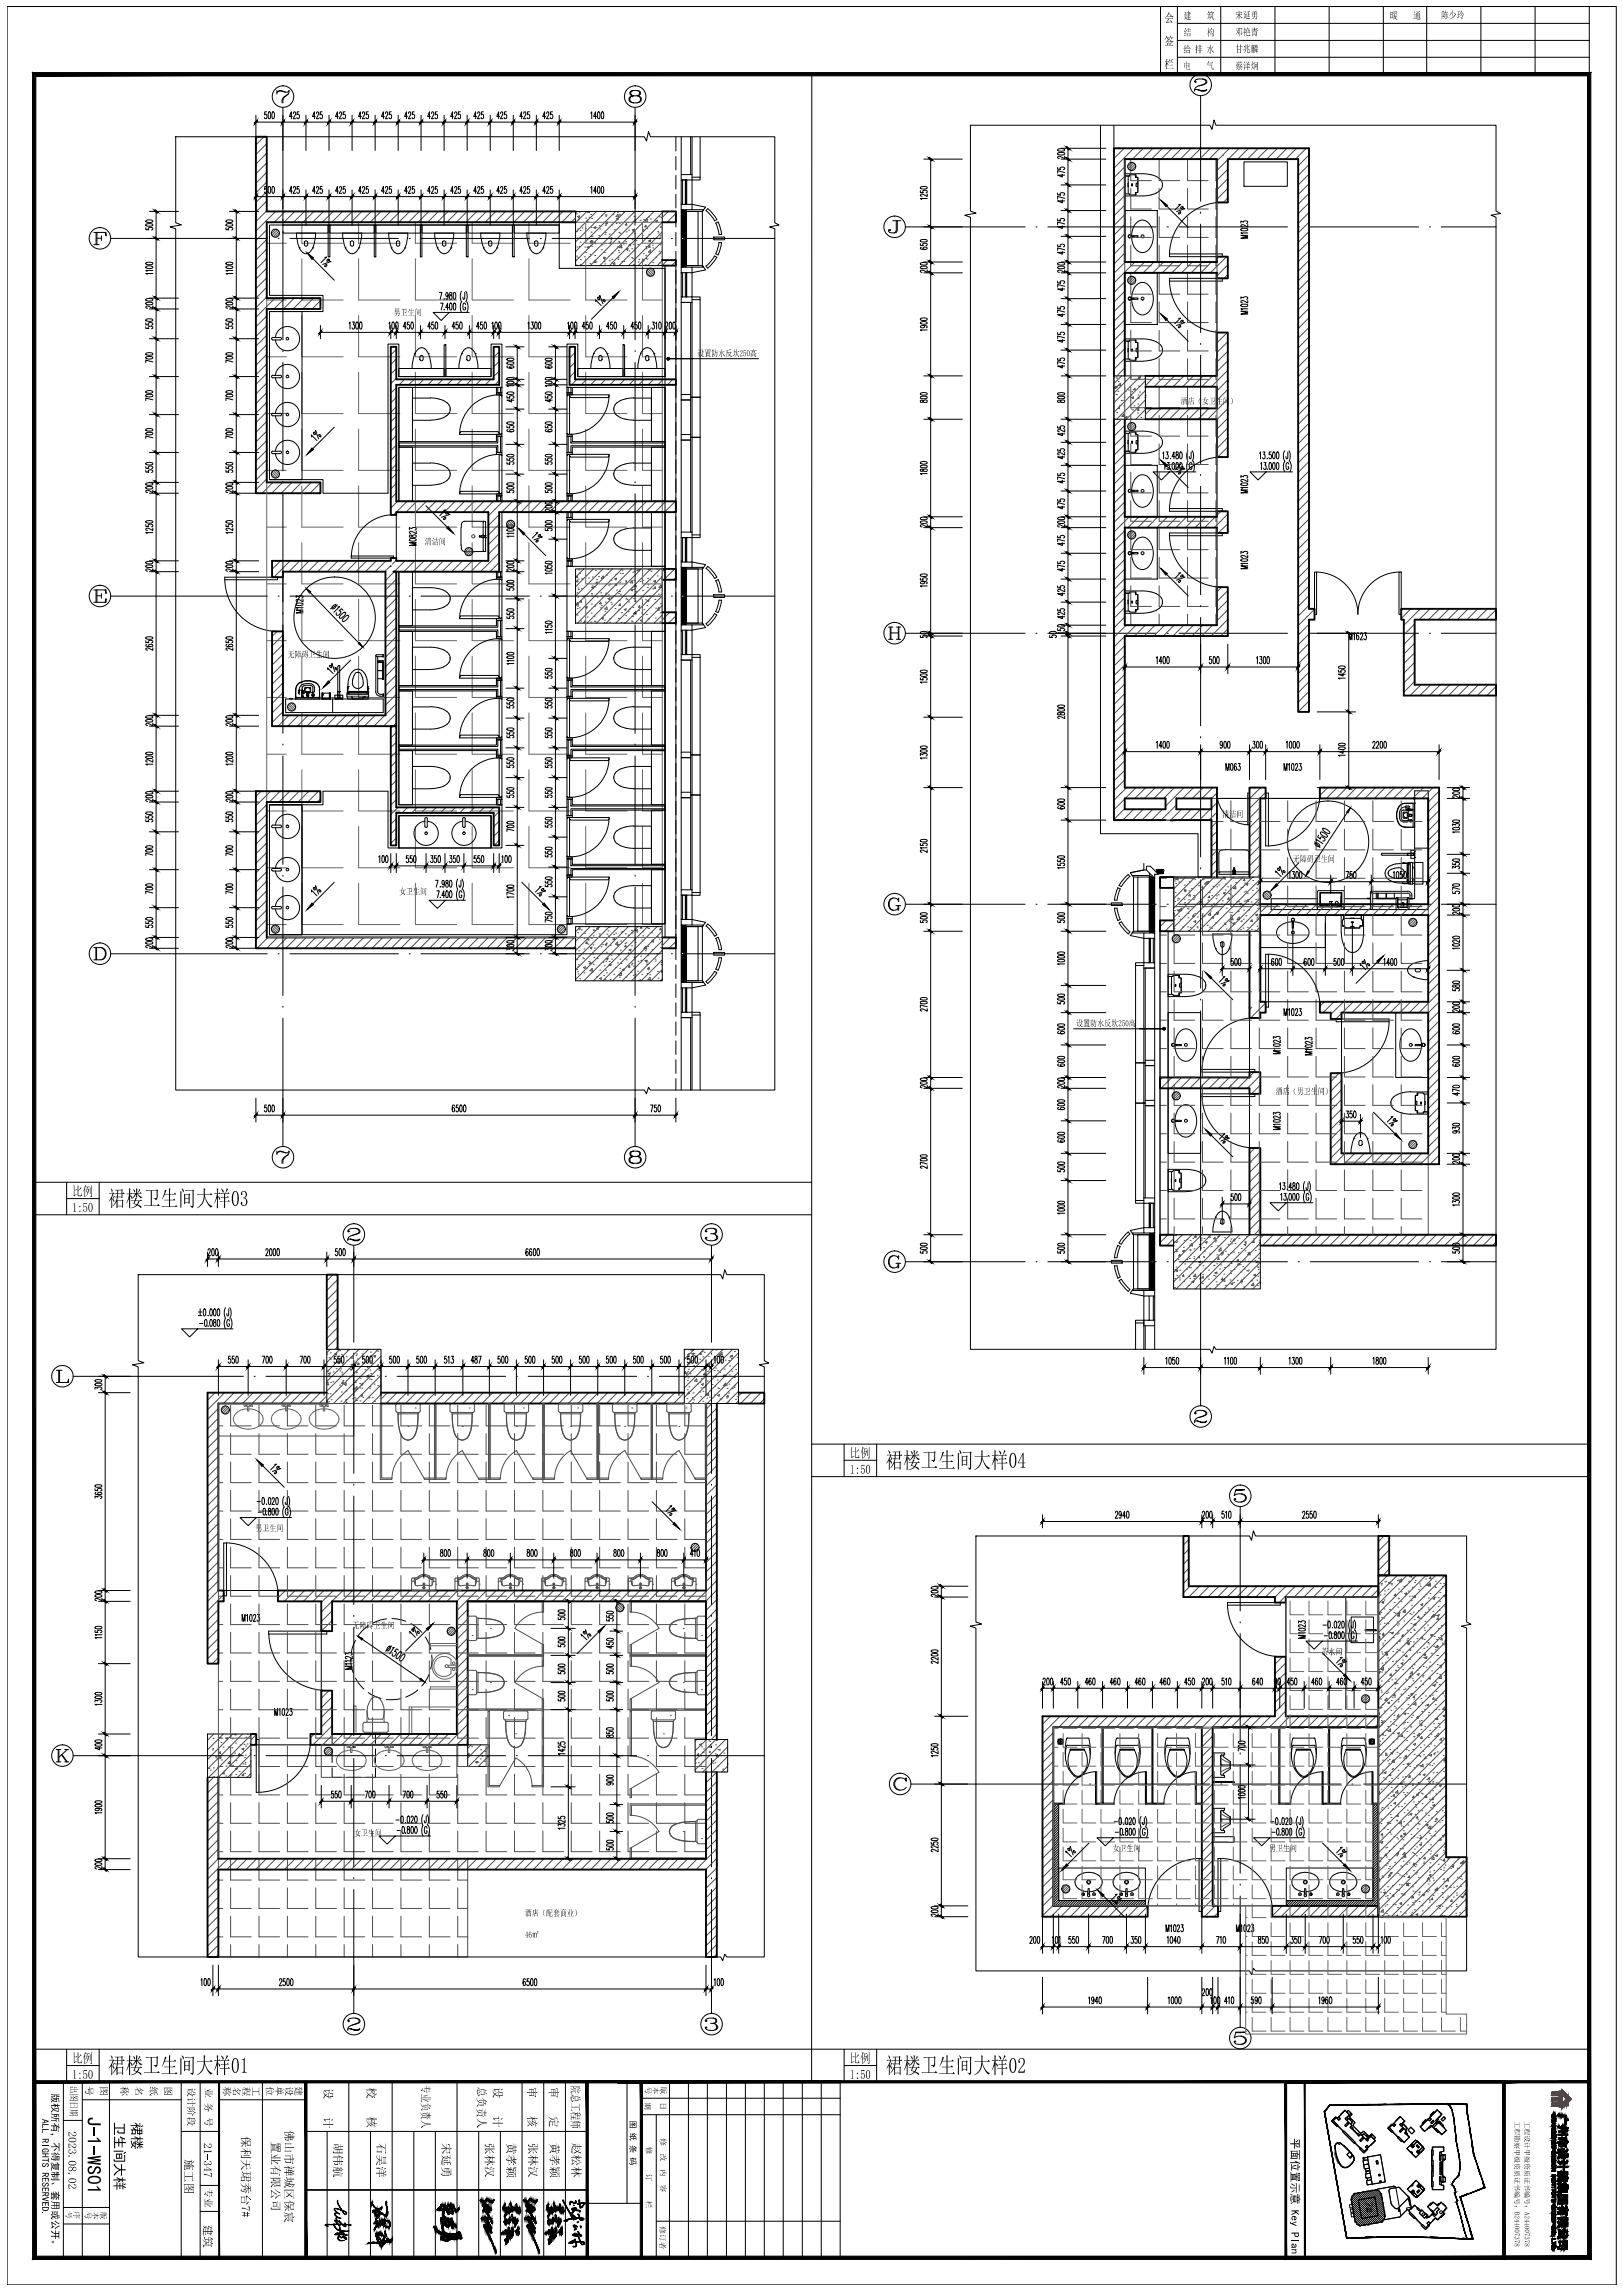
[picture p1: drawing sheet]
<svg xmlns="http://www.w3.org/2000/svg" width="599mm" height="846mm" viewBox="0 0 599 846" stroke-linecap="round" stroke-linejoin="round" font-family="sans-serif">
<g fill="none" stroke="#000" stroke-width=".37">
<path d="M2.6 2.4h593.9v840.9h-593.9zM434.6 14.9h152M434.6 8.6h152M434.6 2.4v25M450.6 2.4v25M470.6 2.4v25M490.6 2.4v25M510.6 2.4v25M526.6 2.4v25M546.6 2.4v25M566.6 2.4v25M12.6 27.4h287v740.9h-287z"/>
<path d="M102.2 34.3l.9-.9 2.3 .6h.7l.6-.6-.3 1.3a3.1 3.1 0 0 0-2 3.3M102.2 33.4v1.3M102.5 33.8l1.3-.2 1.6 .4M104.4 39.7v43.4M106.4 34.7l-2 1.5-.3 .7v1.1M233.8 33.4l-1 .2-.3 .4v.7a3 3 0 0 0 3.9 0v-.7a2.65 2.65 0 0 0-3.6 0v.7l1 .7M234.4 39.7v43.4M235.1 33.4l1 .6v.7l-1 .7 1.3 .4 .3 .4v.9a3.1 3.1 0 0 1-4.5 0v-.9l.3-.4 1.3-.4-.7 .2-.6 .6v.9l.3 .4 1 .5M235.7 35.6l.7 .6v.9l-1.3 .9M428.3 27.4v-25h158.3v765.9M434.6 21.1h152M441.2 30l.3 .2-.3 .2-.3-.4a3.3 3.3 0 0 1 4.5 0v.4a5.8 5.8 0 0 1-3.5 1.5l-.7 .5-.3 1.2"/>
<path d="M441.9 33l1.5 .6h1.4l.6-.6a3.1 3.1 0 0 1-3.5 0l-1 .2M443.1 35.4v38.9M443.8 29.1a1.2 1.2 0 0 1 1.3 1.3l-.3 .5-2.3 .8M64.9 50.5h172.9l.8 1.6 .8-3.5 .7 1.9h45.9v31.7l1.5 .9-3.4 .6 1.9 .7v317.9h-45.9l-.7-1-.8 2.4-.8-1.4h-172.9v-317.9l-2.1-.7 4.2-.7-2.1-.8zM94.4 45.1h140M94.4 42.5v13.1M98.4 41.3h-.7l-.1 1.1 .3-.2a.8 .8 0 0 1 .7 .8 .8 .8 0 0 1-.9 .7l-.1-.3M99.1 41.4l.4-.1 .3 .5v1.6l-.3 .4-.4-.1-.1-.3zM100.5 41.4l.2-.1a1.69 1.69 0 0 1 0 2.5l-.3-1.1zM107.8 43h-1l.7-1.7v2.5M108.3 41.9l.2-.6 .5 .1 .1 .9-.9 1.5h1M110.4 41.3h-.7l-.1 1.1 .3-.2a.88 .88 0 0 1 .6 .8 .88 .88 0 0 1-.6 .8l-.3-.4"/>
<path d="M112.9 42.5v13.1M116.4 43h-1.1l.7-1.7v2.5M116.8 41.9l.1-.5a.65 .65 0 0 1 .8 .4 .65 .65 0 0 1-.3 .8l-.7 1.2h1M118.9 41.3h-.7l-.1 1.1 .3-.2a.88 .88 0 0 1 .6 .8 .88 .88 0 0 1-.6 .8l-.3-.4M121.4 42.5v13.1M124.9 43h-1.1l.7-1.7v2.5M125.2 41.9l.2-.5a.65 .65 0 0 1 .8 .4 .65 .65 0 0 1-.3 .8l-.7 1.2h.9M127.4 41.3h-.7l-.1 1.1 .3-.2a.85 .85 0 0 1 .6 .8 .85 .85 0 0 1-.6 .8l-.3-.4M129.9 42.5v13.1M133.4 43h-1l.6-1.7v2.5M133.8 41.9l.1-.5a.66 .66 0 0 1 .8 .4 .66 .66 0 0 1-.3 .8l-.7 1.2h.9M135.9 41.3h-.7l-.1 1.1 .3-.2a.85 .85 0 0 1 .6 .8 .85 .85 0 0 1-.6 .8l-.3-.4"/>
<path d="M138.5 42.5v13.1M141.9 43h-1.1l.7-1.7v2.5M142.3 41.9l.1-.5a.66 .66 0 0 1 .8 .4 .66 .66 0 0 1-.3 .8l-.7 1.2h1M144.4 41.3h-.7v1.1l.2-.2a.85 .85 0 0 1 .7 .8 .85 .85 0 0 1-.7 .8l-.3-.4M147 42.5v13.1M150.4 43h-1.1l.7-1.7v2.5M150.8 41.9l.1-.5a.66 .66 0 0 1 .8 .4 .66 .66 0 0 1-.3 .8l-.7 1.2h1M152.9 41.3h-.7v1a.74 .74 0 0 1 .9 .7 .74 .74 0 0 1-.9 .7l-.1-.3M155.4 42.5v13.1M158.8 43h-1l.7-1.7v2.5M159.3 41.9l.1-.5a.66 .66 0 0 1 .8 .4 .66 .66 0 0 1-.3 .8l-.7 1.2h1M161.4 41.3h-.7l-.1 1.1 .3-.2a.88 .88 0 0 1 .6 .8 .88 .88 0 0 1-.6 .8l-.4-.4"/>
<path d="M163.9 42.5v13.1M167.3 43h-1l.7-1.7v2.5M167.8 41.9l.2-.6 .6 .2v.8l-.9 1.5h1M169.9 41.3h-.7l-.1 1.1 .3-.2a.88 .88 0 0 1 .6 .8 .88 .88 0 0 1-.6 .8l-.3-.4M172.4 42.5v13.1M175.9 43h-1.1l.7-1.7v2.5M176.3 41.9l.1-.5a.65 .65 0 0 1 .8 .4 .65 .65 0 0 1-.3 .8l-.7 1.2h1M178.4 41.3h-.7l-.1 1.1 .3-.2a.85 .85 0 0 1 .6 .8 .85 .85 0 0 1-.6 .8l-.3-.4M180.9 42.5v13.1M184.4 43h-1.1l.7-1.7v2.5M184.7 41.9l.2-.5a.65 .65 0 0 1 .8 .4 .65 .65 0 0 1-.3 .8l-.7 1.2h.9M186.9 41.3h-.7l-.1 1.1 .3-.2a.85 .85 0 0 1 .6 .8 .85 .85 0 0 1-.6 .8l-.3-.4"/>
<path d="M189.4 42.5v13.1M192.9 43h-1l.6-1.7v2.5M193.3 41.9l.1-.5a.66 .66 0 0 1 .8 .4 .66 .66 0 0 1-.3 .8l-.7 1.2h.9M195.4 41.3h-.7l-.1 1.1 .3-.2a.85 .85 0 0 1 .6 .8 .85 .85 0 0 1-.6 .8l-.3-.4M198 42.5v13.1M201.4 43h-1.1l.7-1.7v2.5M201.8 41.9l.1-.5a.66 .66 0 0 1 .8 .4 .66 .66 0 0 1-.3 .8l-.7 1.2h.9M203.9 41.3h-.7v1a.74 .74 0 0 1 .9 .7 .74 .74 0 0 1-.9 .7l-.1-.3M206.4 42.5v13.1M218 41.8l.4-.5v2.5M220.2 43h-1.1l.7-1.7v2.5M220.7 41.4l.2-.1a2.01 2.01 0 0 1 .2 2.5l-.4-.1-.1-.3z"/>
<path d="M222.1 41.4h.6l.1 .4v1.6l-.4 .4-.4-.4zM234.4 45.1h.1M249.4 50.5v5.2M249.4 57.8v4.9M251.4 50.5v13.9M254.9 50.5v13.9M255.4 50.5v15.9h3v-1h-3M258.4 50.5v14.9M341 58.7h14.2M343.5 58.7h.1M343.5 58.7v407M358.2 46.2h88.4l.7 1.5 .8-3.4 .7 1.9h103.4v31.7l1.6 .9-3.5 .6 1.9 .8v417.8h-103.4l-.7-1-.8 2.4-.7-1.4h-88.4v-417.8l-2.1-.8 4.2-.7-2.1-.8z"/>
<path d="M390.5 56.4l2-.1 .5 .5-.5 .3h-1.6l-.5-.3zM390.5 55.1l1.3-.2 1.2 .4a1.9 1.9 0 0 1-2.6 0zM391.6 58.7h16.5M391.6 54.7h16.5M393 57.7v.9l-1.3-.7a.65 .65 0 0 0-.8-.3 .65 .65 0 0 0-.4 .7l.5 .2M394.2 54.7v411M406.2 46.2v261.5h36v16h4.9v-21h-36v-256.5M459.1 59.7h16v9.1h-16zM55.1 78h10.8M57.6 78h.1M57.6 78v272M84.7 78h10.8"/>
<path d="M87.2 78h.1M87.2 78v272M94.4 72.6h140M94.4 70.1v13M98.4 68.8h-.7v1a.82 .82 0 0 1 .9 .6 .82 .82 0 0 1-.5 1l-.5-.5M99.1 69l.4-.2 .3 .5v1.6l-.3 .5-.5-.5zM100.5 69l.2-.2a1.68 1.68 0 0 1 0 2.6l-.3-1.1zM107.8 70.5h-1l.7-1.7v2.6M108.3 69.4l.1-.4 .4-.2 .3 .7-.9 1.9h1M110.4 68.8h-.7v1a.83 .83 0 0 1 .9 .6 .83 .83 0 0 1-.5 1l-.4-.2-.1-.3M112.9 70.1v13M116.4 70.5h-1.1l.7-1.7v2.6"/>
<path d="M116.8 69.4l.1-.4 .4-.2 .3 .7-.9 1.9h1M118.9 68.8h-.7v1a.83 .83 0 0 1 .9 .6 .83 .83 0 0 1-.5 1l-.4-.2-.1-.3M121.4 70.1v13M124.9 70.5h-1.1l.7-1.7v2.6M125.2 69.4l.6-.6 .3 .7-.9 1.9h.9M127.4 68.8h-.7v1a.83 .83 0 0 1 1 .6 .83 .83 0 0 1-.6 1l-.4-.2-.1-.3M129.9 70.1v13M133.4 70.5h-1l.6-1.7v2.6M133.8 69.4l.1-.4 .4-.2 .3 .7-.9 1.9h.9M135.9 68.8h-.7v1a.82 .82 0 0 1 1 .6 .82 .82 0 0 1-.6 1l-.5-.5M138.5 70.1v13M141.9 70.5h-1.1l.7-1.7v2.6"/>
<path d="M142.3 69.4l.2-.6h.3l.3 .7-.9 1.9h1M144.4 68.8h-.7v1a.82 .82 0 0 1 1 .6 .82 .82 0 0 1-.6 1l-.5-.5M147 70.1v13M150.4 70.5h-1.1l.7-1.7v2.6M150.8 69.4l.2-.6h.3l.3 .7-.9 1.9h1M152.9 68.8h-.7v1a.82 .82 0 0 1 1 .6 .82 .82 0 0 1-.6 1l-.5-.5M155.4 70.1v13M158.8 70.5h-1l.7-1.7v2.6M159.3 69.4l.1-.4 .4-.2 .3 .7-.9 1.9h1M161.4 68.8h-.7v1a.82 .82 0 0 1 .9 .6 .82 .82 0 0 1-.5 1l-.6-.5M163.9 70.1v13M167.3 70.5h-1l.7-1.7v2.6"/>
<path d="M167.8 69.4l.1-.4 .4-.2 .3 .7-.9 1.9h1M169.9 68.8h-.7v1a.83 .83 0 0 1 .9 .6 .83 .83 0 0 1-.5 1l-.4-.2-.1-.3M172.4 70.1v13M175.9 70.5h-1.1l.7-1.7v2.6M176.3 69.4l.1-.4 .4-.2 .3 .7-.9 1.9h1M178.4 68.8h-.7v1a.83 .83 0 0 1 .9 .6 .83 .83 0 0 1-.5 1l-.4-.2-.1-.3M180.9 70.1v13M184.4 70.5h-1.1l.7-1.7v2.6M184.7 69.4l.6-.6 .3 .7-.9 1.9h.9M186.9 68.8h-.7v1a.83 .83 0 0 1 1 .6 .83 .83 0 0 1-.6 1l-.4-.2-.1-.3M189.4 70.1v13M192.9 70.5h-1l.6-1.7v2.6"/>
<path d="M193.3 69.4l.1-.4 .4-.2 .3 .7-.9 1.9h.9M195.4 68.8h-.7v1a.82 .82 0 0 1 1 .6 .82 .82 0 0 1-.6 1l-.5-.5M198 70.1v13M201.4 70.5h-1.1l.7-1.7v2.6M201.8 69.4l.2-.6h.3l.3 .7-.9 1.9h.9M203.9 68.8h-.7v1a.82 .82 0 0 1 1 .6 .82 .82 0 0 1-.6 1l-.5-.5M206.4 70.1v13M212.4 78h32v20h-32zM218 69.3l.4-.5v2.6M220.2 70.5h-1.1l.7-1.7v2.6M220.7 69l.2-.2a1.82 1.82 0 0 1 0 2.6l-.2-.2-.2-.9zM222.1 69h.6l.1 .3v1.6l-.4 .5-.4-.5z"/>
<path d="M234.4 72.6h.1M249.4 64.8v5M249.4 71.7v5.1M249.4 78.7v5M251.4 75.4v2h4v-2l5 1-1.1 1.6M251.4 77.4v21.2M251.9 66.4h-.5v9M251.9 66.4v9h-.5M251.9 75.4h1.5M251.9 66.4h1.5M252.9 75.4v-9h.4v9M253.1 77.4l-.2 .3-1.1-.3-.3 .2 .3 .4 1.3-.2-.2 .4-1.4-.1 .2 .4 1.2-.3 .2 .2-.2 .3-1.1-.2-.3 .2 .3 .4 1.1-.4 .2 .2-.2 .4-1.4-.1 .2 .4 1.4-.2-.2 .4-1.1-.2-.3 .1 .2 .4 1.2-.3 .2 .2-.2 .4-1.1-.3-.3 .2 .3 .3 1.3-.1-.2 .4-1.4-.1 .2 .3 1.2-.2 .2 .2-.2 .3-1.1-.3-.3 .2 .3 .4 1.1-.3 .2 .2-.2 .4-1.4-.2 .2 .4 1.4-.1-.2 .4-1.1-.3-.3 .2 .2 .3 1.2-.2 .2 .2-.2 .4-1.1-.4-.3 .2 .3 .4 1.3-.1-.2 .4-1.4-.2 .2 .4 1.4-.2-.2 .5-1.1-.3-.3 .2 .3 .4 1.1-.3 .2 .2-.2 .3-1.4-.1 .2 .4 1.4-.1-.2 .3-1.1-.2-.3 .2 .2 .3 1.4-.2-.2 .5-1.1-.3-.3 .2 .3 .4 1.1-.3 .2 .5-1.4-.2-.2 .3 .3 .2 1.1-.3 .2 .4-1.4-.1-.2 .4 .3 .2 1.1-.4 .2 .4-.2 .2-1.2-.2-.2 .3 .3 .2 1.1-.3 .2 .3-.2 .2-1.2-.2-.2 .2"/>
<path d="M253.2 77.4v21.2M253.4 66.4h2v9h-2zM255.4 77.4h4.3l-.5 .6M255.4 64.4h-4v2M257.6 78h1.6v20h-1.6zM257.6 78h-4.4h.2v20h-.2h4.4M339.7 70.4v.6h.9a.83 .83 0 0 1 .6-.9 .83 .83 0 0 1 1 .5l-.4 .6M339.8 69l2-.1 .4 .4a1.82 1.82 0 0 1-2.5 0zM342.2 73.3h-2.5l.5 .4M342.2 71.6v.9l-1.6-.8h-.7l-.2 .5 .6 .2M390.4 71.2v.7l1.1 .1-.3-.3a.89 .89 0 0 1 .9-.6 .89 .89 0 0 1 .9 .6l-.5 .4M390.4 61.8v.7h1.1l-.3-.3a.92 .92 0 0 1 .9-.6 .92 .92 0 0 1 .9 .6l-.5 .4"/>
<path d="M391.6 77.7h16.5M391.6 68.3h16.5M392.1 73.8v1.1l-1.7-.7h2.6M392.1 64.3v1l-1.7-.7h2.6M393 73.2l-2.6-.7v1M393 63.7l-2.6-.7v.9M415.1 77.7h12v19h-12zM415.1 71.6h1.9v.3h2.1M416.4 65v6.6M416.4 67.6v1.3M417 64.5v.5h-1.9h1.9v-.5h2.1M417.7 67.8h.3v.8h-.3z"/>
<path d="M419.3 65.5h-.2v-1h.2v1h.6v5.5M419.9 67.6h-.6v1.3h.6M419.9 65.5v5.5h-.6v.9h-.2v-.9h.2M421.7 64.1h-6.6v8.2h6.6M421.7 64.1l3.1 .4 1.9 .6M424.8 72l-3.1 .4M426.7 65.1l1.2 .8M427.9 65.9l.7 .8M428.5 73.9l10.1 10.1M428.6 69.7l-1.9 1.6-1.9 .6M428.6 66.7l.4 1.1-.4 1.9M435 75.5l.7-.1-2.1 2.1"/>
<path d="M436.6 76.3l-.3 .5h-.6l.3-.5 .5-.1 .3 .8h.5l-3.1 1.1M443.1 78.3v.4M449.2 74.7v20M451.2 74.7a19.5 19.5 0 0 0-19.6 19M34.6 85.8h4.5v1.3l-.3-1.3M34.6 90.3h2M35.5 85.8v4.5M35.8 85.8v4.5M35.8 87.9h1.6M37.4 87.1v1.7M40.9 88h57.7M53.8 84.1v.7h1a.83 .83 0 0 1 .6-1 .83 .83 0 0 1 1 .5l-.1 .5-.4 .1"/>
<path d="M53.9 82.7l2-.1 .5 .5-.5 .3h-1.6l-.5-.3zM53.9 81.4l1.4-.3 1.1 .5a1.75 1.75 0 0 1-2.6 0zM53.9 98.4l1.4-.3 1.1 .4a1.75 1.75 0 0 1-2.6 0zM53.9 97l2-.2 .5 .5-.5 .4h-1.6l-.5-.4zM56.4 99.8h-2.6l.5 .4M83.4 84.1v.7h.9a.83 .83 0 0 1 .6-1 .83 .83 0 0 1 1 .5l-.4 .6M83.5 82.7l2-.1 .4 .5-.4 .3h-1.6l-.5-.3zM83.5 81.4l1.4-.3 1 .5a1.68 1.68 0 0 1-2.5 0zM83.5 98.4l1.4-.3 1 .4a1.68 1.68 0 0 1-2.5 0zM83.5 97l2-.2 .4 .5-.4 .4h-1.6l-.5-.4zM85.9 99.8h-2.5l.5 .4M99.5 83.1h106.9v16h39v39.9h-32.1v-12h-4v16h36.1v42h-98.2v-42h38.1v-16h-4v12h-34.1v-12h-4v55h-24v-5h-19.7v-62h19.7v-6h-19.7z"/>
<path d="M102.6 88h.4M104.4 83.1h16.7v2.9h-16.7zM104.4 85.4v40M107 88h40M109.4 86h7.1l-.2 2.1a7.6 7.6 0 0 1-2.2 5.1M109.4 86l.2 2.1a7.6 7.6 0 0 0 2.2 5.1M110.4 91.5h.1M112.4 89.3l.3-.4 .9 .4v1.2l-.5 .4-.7-.4zM113.4 93.3l10 10.1M114.1 93.2a1.75 1.75 0 0 1-2.3 0M115.5 91.5h.1M119.8 95l.7-.1-2.1 2.1"/>
<path d="M119.9 98l.5-.3 .3 .1-.5 .6-.4-.1zM121.1 83.1h.7v11.7h-.7zM121.4 95.8l-.5 .6-.3-.1 .3-.5 .5-.2 .2 .7 .6 .2-3.1 1.1M121.8 83.1h16.3v2.9h-16.3zM127.4 91.5h.1M127.5 91.4l1.3 1.8M127.5 91.4l-.8-2.6-.3-2.8h7.1l-.1 2.1a7.6 7.6 0 0 1-2.3 5.1M129.3 89.3l.5-.4 .7 .4v1.2l-.4 .4-.8-.4zM131.1 93.2a1.75 1.75 0 0 1-2.3 0M132.4 91.5h.1M138.1 83.1h.6v11.7h-.6zM138.7 83.1h16.5v2.9h-16.5z"/>
<path d="M143.4 86h7.1l-.1 2.1a7.6 7.6 0 0 1-2.2 5.1M143.5 86l.2 2.8 .8 2.6M144.4 91.5h.1M144.4 91.4l1.4 1.8M146.3 89.3l.4-.4h.5l.3 .4v1.2l-.3 .4h-.5l-.4-.4zM148.2 93.2a1.75 1.75 0 0 1-2.4 0M149.4 91.5h.1M151 88h.4M155.2 83.1h.5v11.7h-.5zM155.4 88h40M155.7 83.1h16.4v2.9h-16.4zM160.4 86h7.1l-.3 2.8-.8 2.6"/>
<path d="M160.4 86l.2 2.1a7.6 7.6 0 0 0 2.2 5.1M161.4 91.5h.1M163.3 89.3l.4-.4 .8 .4v1.2l-.4 .4-.8-.4zM165.1 93.2a1.75 1.75 0 0 1-2.3 0M166.5 91.5h.1M166.5 91.4l-1.3 1.8M172.1 83.1h.6v11.7h-.6zM172.7 83.1h16.4v2.9h-16.4zM177.4 86h7.1l-.1 2.1a7.6 7.6 0 0 1-2.3 5.1M177.4 86l.2 2.1a7.6 7.6 0 0 0 2.2 5.1M178.4 91.5h.1M180.4 89.3l.3-.4 .8 .4v1.2l-.4 .4-.7-.4z"/>
<path d="M182.1 93.2a1.75 1.75 0 0 1-2.3 0M183.4 91.5h.1M189.1 83.1h.7v11.7h-.7zM189.8 83.1h16.6v2.9h-16.6zM195.4 91.5h.1M195.4 91.4l1.3 1.8M195.5 91.4l-.8-2.6-.3-2.8h7.1l-.1 2.1a7.6 7.6 0 0 1-2.2 5.1M197.3 89.3l.4-.4h.4l.4 .4v1.2l-.4 .4h-.4l-.4-.4zM199.1 93.2a1.75 1.75 0 0 1-2.3 0M199.4 88h.4M200.4 91.5h.1M203.8 88h40"/>
<path d="M234.4 85.4v40M245.4 98v248M247.8 88h.4M249.4 85.8v4.9M249.4 92.8v5M249.4 98v248M251.5 88.2l.3 .3 1.1-.3 .2 .2-.2 .4-1.4-.2 .2 .4 1.4-.1-.2 .4-1.1-.3-.3 .2 .2 .3 1.2-.2 .2 .2-.2 .3-1.1-.3-.3 .2 .3 .4 1.3-.1-.2 .4-1.4-.2 .2 .4 1.2-.2 .2 .1-.2 .4-1.1-.3-.3 .2 .3 .4 1.1-.3 .2 .2-.2 .3-1.4-.1 .2 .4 1.4-.1-.2 .3-1.1-.2-.3 .2 .2 .3 1.2-.3 .2 .2-.2 .4-1.1-.3-.3 .2 .3 .4 1.3-.2-.2 .4-1.4-.1 .2 .4 1.2-.3 .2 .2-.2 .3-1.1-.2-.3 .2 .3 .3 1.1-.3 .2 .2-.2 .4-1.4-.1 .2 .4 1.4-.2-.2 .4-1.1-.2-.3 .1 .2 .4 1.2-.3 .2 .2-.2 .4-1.1-.3-.3 .2 .3 .3 1.3-.1-.2 .4-1.4-.1 .2 .3 1.2-.2 .2 .2-.2 .3-1.2-.2-.2 .3 .3 .2 1.1-.3 .2 .2-.2 .4-1.2-.3v.5l1.2-.2 .2 .3-1.4-.1-.2 .4 1.4-.1 .2 .4-.2 .1-1.1-.3-.3 .4 .3 .2 1.1-.3 .2 .4-.2 .2-1.2-.3-.2 .4 1.4-.1 .2 .2M252.2 88h33.8M259.2 98l.5 .6h-4.3M259.3 98l1.1 1.6-5 1v-2h-4v2M260.6 98.2l.6 .8M260.6 98.2l1.5-1.5 1.7-2.2 .8 .5-1.8 2.4-1.6 1.5"/>
<path d="M263.4 87.5h4v1h-4zM264.1 93.7l1 .4M264.2 82.3l1.2 4.2M264.6 81.1l-.9 .4M264.6 81l-1.8-2.4-1.6-1.6-.6 .8 1.5 1.4 1.7 2.3M265 81.9l.8 1.9 .5 2.7M265.1 82l-1 .4M265.3 86.5h1M266.3 89.5l-.5 2.6-.8 1.9M266.3 89.5h-.9l-1.2 4.1M329.5 81.5h2.9M330.8 81.5v3.6l-.8 .9"/>
<path d="M331.2 81.5v3.6l-.4 .7a2.56 2.56 0 0 1-2.9-.5v-.4l.4-.2 .5 .2-.5 .2M334.2 83.7h44.2M339.7 89.9v.6h.9a.82 .82 0 0 1 .7-.9 .82 .82 0 0 1 .9 .6l-.4 .5M339.8 88.6l2-.2 .4 .6-.4 .3h-1.6l-.5-.3zM339.8 98.5l1.3-.3 1.1 .5a1.82 1.82 0 0 1-2.5 0zM339.8 97.1l2-.1 .4 .4-.4 .4h-1.6l-.4-.1zM340.1 91.2l-.4 .4a1.89 1.89 0 0 0 2.5 0 .76 .76 0 0 0-.8-.4 .76 .76 0 0 0-.6 .7l.6 .2M341 96.7h14.2M342.2 99.6v1l-1.8-.9-.6 .1-.1 .5 .6 .2M382.4 83.7h.3M386.7 83.7h40M390.4 90.3v.6l1.1 .2-.3-.4a.89 .89 0 0 1 .9-.6 .89 .89 0 0 1 .9 .6l-.5 .4"/>
<path d="M390.4 80.8v.7h1.1l-.3-.2a.89 .89 0 0 1 .9-.7 .89 .89 0 0 1 .9 .7l-.5 .3M390.5 98.5l1.3-.3 1.2 .5a1.9 1.9 0 0 1-2.6 0zM390.5 97.1l2-.1 .5 .4-.5 .4h-1.6l-.4-.1zM391.6 96.7h16.5M391.6 87.2h16.5M392.1 92.8v1l-1.7-.7h2.6M392.1 83.3v1l-1.7-.7h2.6M393 99.6v1l-1.3-.7a.66 .66 0 0 0-.8-.3 .66 .66 0 0 0-.4 .8l.5 .1M393 92.2l-2.6-.7v.9M393 82.7l-2.6-.7v1M417.5 87.2h1l-1 .1M417.5 87.5h2.5v-.5h-2.5h.2a5.3 5.3 0 0 1 3.9-5.8 5.1 5.1 0 0 1 4.1 5.7 6 6 0 0 1-3.6 6.3 4.6 4.6 0 0 1-4.4-5v-.7"/>
<path d="M417.5 86.9a.6 .6 0 0 0-.9-.2 .6 .6 0 0 0 0 1 .6 .6 0 0 0 .9-.2M430.7 83.7h.5M431.6 93.7h19.5v1h-19.5zM435.2 83.7h40M443.1 82.7v40M458 82.4v-.8l.9 .4a.87 .87 0 0 1 .9-.5 .87 .87 0 0 1 .7 .6l-.4 .4M458.1 84.4l2-.1 .4 .5-.4 .3h-1.6l-.5-.3zM460.5 86.9h-2.5l2.5 .5-2.5 .5h2.5M460.5 86h-2.5l.5 .3M460.5 82.9v.9l-1.6-.8h-.7l-.2 .5 .6 .2M479.1 83.7h.5M483.6 83.7h40"/>
<path d="M527.6 83.7h.4M532 83.7h20.2M53.8 119.2v.7h1a.83 .83 0 0 1 .6-1 .83 .83 0 0 1 1 .5l-.1 .5-.4 .1M53.9 111.8l2-.2 .5 .5-.5 .4h-1.6l-.4-.2zM53.9 110.4l2-.2 .5 .4a1.9 1.9 0 0 1-2.6 0zM53.9 117.8l2-.1 .5 .4a1.9 1.9 0 0 1-2.6 0zM55.1 110h10.8M55.1 114h10.8M56.4 101h-2.6l.5 .3M56.4 112.9v.9l-1.6-.8h-.7l-.3 .5 .6 .3M83.4 119.2v.7h.9a.83 .83 0 0 1 .6-1 .83 .83 0 0 1 1 .5l-.4 .6M83.5 111.8l2-.2 .4 .5-.4 .4h-1.6l-.4-.2z"/>
<path d="M83.5 110.4l2-.2 .4 .4a1.82 1.82 0 0 1-2.5 0zM83.5 117.8l2-.1 .4 .4a1.82 1.82 0 0 1-2.5 0zM84.7 110h10.8M84.7 114h10.8M85.9 101h-2.5l.5 .3M85.9 112.9v.9l-1.6-.8h-.6l-.3 .5 .6 .3M99.5 115h12v62h-12zM128.9 119.4l.3-.5v2.6M130.1 118.9h.7l-.4 1a.75 .75 0 0 1 .5 .9 .75 .75 0 0 1-.8 .5l-.2-.3M131.5 119l.2-.1a1.75 1.75 0 0 1 0 2.6l-.4-1.2zM132.9 119l.3-.1 .4 .5v1.6l-.4 .5-.5-.5zM143.5 119.4l.3-.5v2.6"/>
<path d="M144.8 119l.3-.1a1.9 1.9 0 0 1 0 2.6l-.4-.5zM146.2 119h.6l.1 .4v1.6l-.4 .5-.4-.5zM151.1 118.9h-.7v1a.82 .82 0 0 1 .9 .6 .82 .82 0 0 1-.5 1l-.5-.5M151.8 119l.2-.1a1.75 1.75 0 0 1 0 2.6l-.4-1.2zM160.1 118.9h-.7v1a.74 .74 0 0 1 .8 .7 .74 .74 0 0 1-.8 .7l-.1-.3M160.8 119l.3-.1a1.9 1.9 0 0 1 0 2.6l-.4-.5zM162.1 107.9h1l-.6 2.6M162.6 111.9h.9l-.7 2.5M163.9 110.2l.1 .2M163.9 114.2l.1 .1M165.4 108.8l-.4 .7a.75 .75 0 0 1-.5-.8 .75 .75 0 0 1 .7-.6l.1 1.9-.3 .5-.4-.3M165.6 113.5h-1.1l.7-1.6v2.5"/>
<path d="M165.8 115.3l-3 3-2.9-3h13.3M166 108.1v.7a.84 .84 0 0 1 .8 .8 .84 .84 0 0 1-.6 .9 .95 .95 0 0 1-.3-1 .95 .95 0 0 1 .8-.7v-.7zM166.1 111.9h.4a1.99 1.99 0 0 1-.2 2.5l-.2-.1-.2-1zM167.5 108.1h.5l.2 .4v1.5l-.4 .5-.5-.5zM167.5 111.9h.5l.2 .4v1.6l-.4 .5-.5-.5zM169.1 118.9h-.7v1a.83 .83 0 0 1 .9 .6 .83 .83 0 0 1-.5 1l-.4-.2-.2-.3M169.8 119l.4-.1 .3 .5v1.6l-.3 .5-.5-.5zM170.3 107.5a4.4 4.4 0 0 0 0 3.9 4.4 4.4 0 0 0 0 3.8M171.5 107.9v2l-.3 .6-.4-.8M171.9 112.5l-.2-.6h-.5a2.2 2.2 0 0 0 0 2.5l.6-.4 .1-.6h-.4M171.9 107.5a3.9 3.9 0 0 1 0 3.9M172.3 111.4a4.4 4.4 0 0 1 0 3.8"/>
<path d="M178.1 118.9h-.7v1a.83 .83 0 0 1 .9 .6 .83 .83 0 0 1-.5 1l-.4-.2-.2-.3M178.8 119l.2-.1a1.75 1.75 0 0 1 0 2.6l-.4-1.2zM181.5 119.4l.4-.5v2.6M182.8 119l.2-.1a1.75 1.75 0 0 1 0 2.6l-.4-1.2zM184.2 119l.2-.1a1.9 1.9 0 0 1 0 2.6l-.4-.5zM194.8 119.4l.4-.5v2.6M196 118.9h.8l-.4 1a.86 .86 0 0 1 .5 .8 .86 .86 0 0 1-.6 .8l-.4-.5M197.5 119h.6l.1 .4v1.6l-.4 .5-.4-.5zM198.9 119l.2-.1a1.9 1.9 0 0 1 0 2.6l-.5-1.2zM209.5 119.4l.3-.5v2.6M210.8 119l.2-.1a1.9 1.9 0 0 1 0 2.6l-.4-1.2zM212.2 119l.4-.1 .3 .5v1.6l-.3 .5-.6-.5z"/>
<path d="M217.1 118.9h-.7v1a.83 .83 0 0 1 .9 .6 .83 .83 0 0 1-.5 1l-.4-.2-.2-.3M217.8 119h.6l.1 .4v1.6l-.4 .5-.4-.5zM219.9 111.3l-.1-.6 2.1 2.1M220.7 109.7l.5 .3v.6l-.3-.1-.3-.7 .5-.1 .3-.7 1.1 3.1M226.1 118.9h-.7v1a.82 .82 0 0 1 .9 .6 .82 .82 0 0 1-.5 1l-.5-.5M226.8 119l.2-.1a1.75 1.75 0 0 1 0 2.6l-.4-1.2zM228.4 107.8l-10.1 10M235 118.9h-.6v1a.74 .74 0 0 1 .8 .7 .74 .74 0 0 1-.8 .7l-.2-.3M235.8 119l.3-.1a1.9 1.9 0 0 1 0 2.6l-.4-.5zM240.7 118.9h.8l-.4 1a.75 .75 0 0 1 .5 .9 .75 .75 0 0 1-.9 .5l-.1-.3M242 119.4l.3-.5v2.6M243.3 119l.2-.1a1.75 1.75 0 0 1 0 2.6l-.4-1.2z"/>
<path d="M245.6 119.5l.2-.5a.66 .66 0 0 1 .8 .4 .66 .66 0 0 1-.3 .8l-.7 1.3h.9M247.2 119l.2-.1a1.75 1.75 0 0 1 0 2.6l-.4-1.2zM248.5 119l.3-.1a1.9 1.9 0 0 1 0 2.6l-.4-.5zM251.4 109.6v2h4M251.4 100.6h.5v9M251.4 100.6v9h.5M251.9 100.6h1.5M251.9 109.6h1.5M252.9 100.6v9M253.3 100.6v9M253.4 100.6h2v9h-2zM255.4 110.6h3v-1h-3v37h3v14.8h-3.5h.5v35"/>
<path d="M258.4 110.6v36h-3.5h.5v14.8h3v36M339.8 118.9l1.3-.2 1.1 .4a1.68 1.68 0 0 1-2.5 0zM339.8 117.5l2-.1 .4 .4-.4 .4h-1.6l-.4-.1zM341 100.7h14.2M390.4 113.3v.7h1.1l-.3-.3a.92 .92 0 0 1 .9-.6 .92 .92 0 0 1 .9 .6l-.5 .4M390.4 103.8v.7h1.1l-.3-.2a.89 .89 0 0 1 .9-.7 .89 .89 0 0 1 .9 .7l-.5 .3M391.6 100.7h16.5M391.6 119.8h16.5M391.6 110.2h16.5M392.1 115.8v1l-1.7-.7h2.6M392.1 106.3v1l-1.7-.6h2.6M393 115.2l-2.6-.7v.9"/>
<path d="M393 105.7l-2.6-.7v1M415.1 100.7h12v19.1h-12zM417.5 110.2h1l-1 .1M417.5 110h2.5v.5h-2.5h.2a5.3 5.3 0 0 0 3.9 5.8 5.1 5.1 0 0 0 4.1-5.7 6 6 0 0 0-3.6-6.3 4.6 4.6 0 0 0-4.4 5v.7M417.5 109.9a.6 .6 0 0 0-.9-.2 .6 .6 0 0 0 0 1 .6 .6 0 0 0 .9-.2M428.5 115.9l10.1 10.1M431.6 102.7h19.5v1.1h-19.5zM431.6 103.7a19.5 19.5 0 0 0 19.6 19M435 117.5l.7-.1-2.1 2.1M436.6 118.3l-.5 .7-.4-.1 .3-.6 .5-.1 .1 .6 .7 .3-3.1 1M449.2 102.7v20M458 110.4v-.8l.9 .4a.87 .87 0 0 1 .9-.5 .87 .87 0 0 1 .7 .6l-.4 .4"/>
<path d="M458.1 112.5l2-.2 .4 .5-.4 .3h-1.6l-.4-.1zM460.5 114.9h-2.5l2.5 .5-2.5 .5h2.5M460.5 114h-2.5l.5 .3M460.5 110.9v.9l-1.8-.9-.6 .2-.1 .4 .6 .3M53.8 120.6v.6h1a.74 .74 0 0 1 .8-.8 .74 .74 0 0 1 .7 .8l-.4 .1M53.9 131.8l1.4-.2 1.1 .3a1.75 1.75 0 0 1-2.6 0zM53.9 130.4l2-.2 .5 .5-.5 .4h-1.6l-.5-.4zM55.1 125h10.8M55.1 139h10.8M56.4 133.6l-2.6-.7v1M83.4 120.6v.6h.9a.82 .82 0 0 1 .7-.9 .82 .82 0 0 1 .9 .5l-.4 .5M83.5 131.8l1.4-.2 1 .3a1.68 1.68 0 0 1-2.5 0z"/>
<path d="M83.5 130.4l2-.2 .4 .5-.4 .4h-1.6l-.5-.4zM84.7 125h10.8M84.7 139h10.8M85.9 133.6l-2.5-.7v1M100.7 124.6h2.7M100.7 138.5h2.7M100.7 124.5l-.5 .5 .5 .5 3-.1 .1-.6-.4-.3M100.7 138.5l-.5 .5 .5 .4h3l.1-.7-.4-.2M101.6 124.5a4.5 4.5 0 0 1 6.9-3.3 4.5 4.5 0 0 1 0 7.6 4.5 4.5 0 0 1-6.9-3.4M101.6 138.5a4.5 4.5 0 0 1 6.9-3.3 4.5 4.5 0 0 1 0 7.6 4.5 4.5 0 0 1-6.9-3.4M104.4 129.4v.4M104.4 133.8v40"/>
<path d="M118.3 122.7h.1M118.3 122.7h131.1M118.3 120.1v4.9M144.2 120.1v4.9M146.3 120.1v4.9M147.2 136h16.7v3h-16.7zM149.9 120.6h-1l.7-1.7v2.6M153.1 130.5h.1M154.5 128.7a9.7 9.7 0 0 0-2.4 7.3h7.1a10.3 10.3 0 0 0-2.4-7.3M154.5 128.8a1.75 1.75 0 0 1 2.3 0M155 131.6l.4-.4 .8 .4v1.2l-.4 .4-.8-.4zM155.2 120.1v4.9"/>
<path d="M158.1 130.5h.1M158.9 120.6h-1l.7-1.7v2.6M163.9 127.2h.6v11.8h-.6zM164.2 120.1v4.9M164.5 136h16.8v3h-16.8zM167.9 120.6h-1l.6-1.7v2.6M170.4 130.5h.1M170.4 130.5l-.8 2.7-.2 2.8M171.7 128.7l-1.3 1.8M171.7 128.8a1.75 1.75 0 0 1 2.4 0M172.3 131.6l.4-.4 .8 .4v1.2l-.4 .4-.8-.4zM173.2 120.1v4.9"/>
<path d="M174.1 128.7l1.3 1.8M175.4 130.5l.8 2.7 .2 2.8h-7.1M175.4 130.5h.1M176.9 120.6h-1l.7-1.7v2.6M182.2 120.1v4.9M184.2 120.1v4.9M186.7 128h6.7M187.2 133.7l2-.1 .5 .4a1.9 1.9 0 0 1-2.6 0zM187.2 132.4l1.4-.2 1.1 .4a1.75 1.75 0 0 1-2.6 0zM187.2 139.5l2-.1 .5 .5-.5 .3h-1.6l-.5-.3zM187.5 135.1l-.4 .3a1.87 1.87 0 0 0 2.6 0 .96 .96 0 0 0-1.6 0l.7 .5M190.9 128h.1"/>
<path d="M190.9 128v224M201.4 133.7l1.3-.2 1 .2 .1 .3a1.82 1.82 0 0 1-2.5 0zM201.4 132.4l1.3-.2 1.1 .4a1.68 1.68 0 0 1-2.5 0zM201.4 139.5l1.9-.1 .5 .5-.5 .3h-1.6l-.4-.3zM201.6 135.1l-.3 .3a1.76 1.76 0 0 0 2.5 0 .97 .97 0 0 0-1.6 0l.8 .5M202.5 128h6.8M205 128h.1M205 128v224M210.2 120.1v4.9M212.2 120.1v4.9M213.3 136h16.7v3h-16.7zM215.9 120.6h-1l.6-1.7v2.6"/>
<path d="M219.1 130.5h.1M219.1 130.5l-.8 2.7-.2 2.8M220.4 128.7l-1.3 1.8M221 131.6l.4-.4 .8 .4v1.2l-.4 .4-.8-.4zM221.3 120.1v4.9M222.8 128.8a1.75 1.75 0 0 0-2.4 0M222.8 128.7l1.3 1.8M224.1 130.5l.8 2.7 .2 2.8h-7.1M224.1 130.5h.1M224.9 120.6h-1l.7-1.7v2.6M230 127.2h.5v11.8h-.5zM230.2 120.1v4.9"/>
<path d="M230.5 136h14.9v3h-14.9zM233.9 120.6h-1l.7-1.7v2.6M234.4 129.4v.4M234.4 133.8v40M236.4 130.5h.1M236.5 130.5l-.8 2.7-.3 2.8h7a14.2 14.2 0 0 0-1-5.5M237.7 128.7l-1.3 1.8M238.3 131.6l.4-.4h.4l.4 .4v1.2l-.4 .4h-.4l-.4-.4zM239.2 120.1v4.9M240 128.8a1.75 1.75 0 0 0-2.3 0M240.1 128.7l1.3 1.8M241.4 130.5h.1"/>
<path d="M246.6 132.4h9.1h-9.1M255.7 132.4h24.3M340.6 120.1l.7 .5a.93 .93 0 0 1-1.6 0 1.91 1.91 0 0 1 2.5 0l-.3 .4M341 138.7h14.2M342.2 121.8h-2.5l.5 .3M390.4 132.3v.7h1.1l-.3-.2a.89 .89 0 0 1 .9-.7 .89 .89 0 0 1 .9 .7l-.5 .3M390.4 122.7v.7h1a.74 .74 0 0 1 .7-.8 .74 .74 0 0 1 .7 .8l-.3 .2M391.6 138.7h16.5M391.6 129.2h16.5M392.1 134.8v1l-1.7-.7h2.6M392.1 125.3v1.1l-1.7-.7h2.6M393 134.2l-2.6-.7v1"/>
<path d="M393 124.7l-2.6-.7v1M411.1 138.7h11.6v16h-11.6zM415.1 132.5h1.9v.5h2.1M416.4 125.9v6.6M416.4 128.6v1.3M417 125.5v.4h-1.9h1.9v-.4h2.1M417.7 128.8h.3v.8h-.3zM419.3 126.4h-.2v-.9h.2v.9h.6v5.6M419.9 128.6h-.6v1.3h.6M419.9 126.5v5.5h-.6v1h-.2v-1h.2M421.7 125.1h-6.6v8.2h6.6M421.7 125.1l3.1 .4 1.9 .6 1.2 .9"/>
<path d="M424.8 132.9l-3.1 .4M427.9 126.9l.7 .8M428.6 130.7l-1.9 1.6-1.9 .6M428.6 127.7l.4 1.1-.4 1.9M435 120.6l.5-.4 .3 .1-.5 .7-.4-.2zM443.1 126.7v.4M443.1 131.1v40M53.9 145.7l2-.1 .5 .4a1.9 1.9 0 0 1-2.6 0zM53.9 144.4l1.4-.3 1.1 .5a1.75 1.75 0 0 1-2.6 0zM53.9 159.8l1.4-.2 1.1 .3a1.75 1.75 0 0 1-2.6 0zM53.9 158.4l2-.2 .5 .5-.5 .4h-1.6l-.5-.4zM55.1 153h10.8"/>
<path d="M56.4 147.6l-2.6-.7v1M83.5 145.7l2-.1 .4 .4a1.82 1.82 0 0 1-2.5 0zM83.5 144.4l1.4-.3 1 .5a1.68 1.68 0 0 1-2.5 0zM83.5 159.8l1.4-.2 1 .3a1.68 1.68 0 0 1-2.5 0zM83.5 158.4l2-.2 .4 .5-.4 .4h-1.6l-.5-.4zM84.7 153h10.8M85.9 147.6l-2.5-.7v1M100.7 152.6h2.7M100.7 152.5l-.5 .5 .5 .5 3-.1 .1-.6-.4-.3M101.6 152.5a4.5 4.5 0 0 1 6.9-3.3 4.5 4.5 0 0 1 0 7.6 4.5 4.5 0 0 1-6.9-3.4M115.8 159.6l.5 .3 .1 .5h-.4l-.3-.7 .7-.3 .1-.5 1.1 3.1M123.4 157.7l-10 10"/>
<path d="M147.2 143h5v20h-5zM158.8 146.9h-6.6v8.2h6.6M158.9 146.8l3.1 .4 1.8 .7 1.2 .8M165 148.7l.9 1.1 .2 .8M165.7 152.5a7.6 7.6 0 0 1-6.3 2.6h-.5M166.1 150.6v.7M166.1 151.4l-.3 1.1M169.6 159.6h.3v-.3h14v.3h.3v.7h-14.6zM183.2 145h2.1v1h-.4v-.3h-1.7zM183.2 143h2.1v2h-2.1zM183.7 143h1v2h-1zM184.2 145.7h.7v.3h.4v14h-.4v.3h-.7z"/>
<path d="M184.2 145.7a14.5 14.5 0 0 0-14.6 14.6M186.7 140h6.7M186.7 142h6.7M186.7 151h6.7M187.1 146.2v.7h1a.83 .83 0 0 1 .6-1 .83 .83 0 0 1 1 .5l-.1 .5-.4 .1M187.1 157.2v.7h1a.82 .82 0 0 1 .6-1 .82 .82 0 0 1 1 .6l-.5 .5M187.2 140.9l1.4-.2 1.1 .4a1.75 1.75 0 0 1-2.6 0zM187.2 144.9l1.4-.3 1.1 .5a1.9 1.9 0 0 1-2.6 0zM187.2 155.9l1.4-.2 1.1 .4a1.75 1.75 0 0 1-2.6 0zM187.5 158.6l-.4 .3a1.87 1.87 0 0 0 2.6 0 .96 .96 0 0 0-1.6 0l.7 .5M188.8 147.3v1.1l-1.7-.7h2.6M189.7 142.4h-2.6l.5 .3"/>
<path d="M201.3 146.2v.7h.9a.83 .83 0 0 1 .6-1 .83 .83 0 0 1 1 .5l-.1 .5-.4 .1M201.3 157.2v.7h.9a.82 .82 0 0 1 .6-1 .82 .82 0 0 1 1 .6l-.5 .5M201.4 140.9l1.3-.2 1.1 .4a1.68 1.68 0 0 1-2.5 0zM201.4 144.9l1.3-.3 1.1 .5a1.82 1.82 0 0 1-2.5 0zM201.4 155.9l1.3-.2 1.1 .4a1.68 1.68 0 0 1-2.5 0zM201.6 158.6l-.3 .3a1.76 1.76 0 0 0 2.5 0 .97 .97 0 0 0-1.6 0l.8 .5M202.5 140h6.8M202.5 142h6.8M202.5 151h6.8M203 147.3v1.1l-1.7-.7h2.5M203.8 142.4h-2.5l.4 .3M209.3 145h1.9v.7h-1.7v.3h-.2z"/>
<path d="M209.3 143h1.9v2h-1.9zM209.5 145.7h.7v14.6h-.7v-.3h-.2v-14h.2zM209.7 143h1v2h-1zM210.2 145.7h14.6v.7h-.2v.3h-14.1v-.3h-.3zM224.8 145.7a14.6 14.6 0 0 1-14.6 14.6M226.5 150.6v.7M226.6 151.4l.4 1.1M226.9 152.5l.7 .8M227.6 148.7l-.7 .8-.3 1.1M227.7 153.3l2.3 1.2 3.9 .6M233.8 146.9h6.6v8.2h-6.6M233.9 146.8l-3.1 .4-1.9 .7-1.2 .8"/>
<path d="M240.4 143h5v20h-5zM251.4 145.6h3.5v2h-3.5zM251.4 145.6v-34h3.5v34M254.9 147.6h-3.5v12.8M254.9 147.6v12.8M339.8 147.8v.7h.8a.84 .84 0 0 1 .7-.9 .84 .84 0 0 1 .9 .7 .95 .95 0 0 1-1 .2 .95 .95 0 0 1-.6-.7zM339.8 146.4l2-.1 .4 .4a1.82 1.82 0 0 1-2.5 0zM339.8 145.1l2-.1 .4 .4-.4 .4h-1.6l-.4-.1zM341 154.7h14.2M390.4 157.3v.7h1.1l-.3-.3a.92 .92 0 0 1 .9-.6 .92 .92 0 0 1 .9 .6l-.5 .4M390.5 147.8v.7h.7a.87 .87 0 0 1 .8-.9 .87 .87 0 0 1 1 .7 .99 .99 0 0 1-1.1 .3 .99 .99 0 0 1-.7-.8zM390.5 146.4l2-.1 .5 .4a1.9 1.9 0 0 1-2.6 0z"/>
<path d="M390.5 145.1l2-.1 .5 .4-.5 .4h-1.6l-.4-.1zM391.6 154.7h16.5M392.1 159.8v1l-1.7-.7h2.6M393 158.5v.9l-1.3-.7a.66 .66 0 0 0-.8-.3 .66 .66 0 0 0-.4 .9l.5 .1M416.4 159.9v6.7M419.1 159.5h-2.1v.4h-1.9M421.7 159.1h-6.6v8.2h6.6M421.7 159.1a8.2 8.2 0 0 1 6.9 2.7M53.8 173.5v.7h1a.83 .83 0 0 1 .6-.9 .83 .83 0 0 1 1 .5l-.1 .4-.4 .2M53.8 172.2v.6h1a.74 .74 0 0 1 .8-.8 .74 .74 0 0 1 .7 .8l-.4 .2M53.9 170.9l2-.2 .5 .5-.5 .4h-1.6l-.4-.2zM53.9 179.8l1.4-.3 1.1 .5a1.75 1.75 0 0 1-2.6 0z"/>
<path d="M53.9 178.4l2-.2 .5 .5-.5 .4h-1.6l-.5-.4zM55.1 167h10.8M55.1 178h10.8M56.4 161.6l-2.6-.7v1M83.4 173.5v.7h.9a.83 .83 0 0 1 .6-.9 .83 .83 0 0 1 1 .5l-.4 .6M83.4 172.2v.6h.9a.82 .82 0 0 1 .7-.9 .82 .82 0 0 1 .9 .6l-.4 .5M83.5 170.9l2-.2 .4 .5-.4 .4h-1.6l-.4-.2zM83.5 179.8l1.4-.3 1 .5a1.68 1.68 0 0 1-2.5 0zM83.5 178.4l2-.2 .4 .5-.4 .4h-1.6l-.5-.4zM84.7 167h10.8M84.7 178h10.8M85.9 161.6l-2.5-.7v1"/>
<path d="M100.7 166.6h2.7M100.7 166.5l-.5 .5 .5 .4h3l.1-.7-.4-.2M101.6 166.5a4.5 4.5 0 0 1 6.9-3.3 4.5 4.5 0 0 1 0 7.6 4.5 4.5 0 0 1-6.9-3.4M104.4 177.8v.4M115 161.2l-.1-.7 2.1 2.1M117.8 160.4l.5 .2v.7l-.5-.3zM147.2 165h5v20h-5zM147.2 163.5h36.5v-2.5h1v6h-1v-2.5h-36.5zM147.2 163h36v-2h2.1v6h-2.1v-2h-36zM158.8 170.9h-6.6v8.2h6.6M158.9 170.8a8.6 8.6 0 0 1 6.8 2.7M165.7 176.4a7.4 7.4 0 0 1-6.3 2.7h-.5"/>
<path d="M165.8 173.5l.3 1.1M166.1 174.6v.7M166.1 175.4l-.3 1.1M183.2 160.3h1.7v-.3h.4v1h-2.1zM183.2 167h2.1v1h-.4v-.3h-1.7zM184.2 167.7h.7v.3h.4v14h-.4v.3h-.7zM184.2 167.7a14.6 14.6 0 0 0-14.6 14.6M186.7 164h6.7M186.7 175h6.7M187.1 170.6v.7h1a.83 .83 0 0 1 .6-1 .83 .83 0 0 1 1 .5l-.1 .5-.4 .1M187.1 169.2v.7h1a.82 .82 0 0 1 .6-1 .82 .82 0 0 1 1 .6l-.5 .5M187.2 167.9l1.4-.2 1.1 .4a1.75 1.75 0 0 1-2.6 0z"/>
<path d="M187.2 179.8l1.4-.3 1.1 .5a1.75 1.75 0 0 1-2.6 0zM187.2 178.4l2-.2 .5 .5-.5 .4h-1.6l-.5-.4zM201.3 170.6v.7h.9a.83 .83 0 0 1 .6-1 .83 .83 0 0 1 1 .5l-.1 .5-.4 .1M201.3 169.2v.7h.9a.82 .82 0 0 1 .6-1 .82 .82 0 0 1 1 .6l-.5 .5M201.4 167.9l1.3-.2 1.1 .4a1.68 1.68 0 0 1-2.5 0zM201.4 179.8l1.3-.3 1.1 .5a1.68 1.68 0 0 1-2.5 0zM201.4 178.4l1.9-.2 .5 .5-.5 .4h-1.6l-.4-.4zM202.5 164h6.8M202.5 175h6.8M209.3 167h1.9v.7h-1.7v.3h-.2zM209.3 160h.2v.3h1.7v.7h-1.9zM209.3 161h1.9v2h34.2v2h-34.2v2h-1.9z"/>
<path d="M209.5 167.7h.7v14.6l-.9-.3v-14h.2zM209.7 161h1v2.5h34.7v1h-34.7v2.5h-1zM210.2 167.7h14.6v.7h-.2v.3h-14.1v-.3h-.3zM224.8 167.7a14.5 14.5 0 0 1-14.6 14.6M226.5 174.6v.7M226.6 175.4l.4 1.1M226.9 176.4l.7 .8M227 173.5l-.4 1.1M227.6 172.7l-.7 .8M227.7 177.3l2.3 1.2 3.9 .6M233.8 170.9h6.6v8.2h-6.6M233.9 170.8l-3.1 .4-1.9 .7-1.2 .8"/>
<path d="M234.4 177.8v.4M240.4 165h5v20h-5zM251.4 160.4h3.5v2h-3.5zM339.8 173.2a.52 .52 0 0 0 .3 .8 .52 .52 0 0 0 .7-.5 .7 .7 0 0 1 .8-.5 .7 .7 0 0 1 .5 .9 1 1 0 0 1-1.5-.7zM339.8 171.9l2-.1 .4 .3a1.82 1.82 0 0 1-2.5 0zM339.8 170.6l1.3-.3 1.1 .4a1.68 1.68 0 0 1-2.5 0zM342.2 174.8h-2.5l.5 .3M390.4 174.7v.7l1.1 .1-.3-.2a.89 .89 0 0 1 .9-.7 .89 .89 0 0 1 .9 .7l-.5 .3M390.4 165.8v.6h1a.74 .74 0 0 1 .7-.8 .74 .74 0 0 1 .7 .8l-.3 .2M391.6 171.8h16.5M391.6 163.3h16.5M392.1 177.3v1l-1.7-.6h2.6"/>
<path d="M392.1 168.3v1l-1.7-.7h2.6M393 176.7l-2.6-.7v1M393 167v1l-1.3-.7a.66 .66 0 0 0-.8-.4 .66 .66 0 0 0-.4 .9l.5 .1M415.1 171.8h12v18.9h-12zM416.4 162.6v1.3M417 166.9v-.3h-1.9h1.9v.3h2.1M417.7 162.8h.3v.8h-.3zM419.3 160.5h-.2v-1h.2v1h.6v5.5M419.9 160.5v5.5h-.6v.9h-.2v-.9h.2M419.9 162.6h-.6v1.3h.6M427.9 165.5l-1.2 .8-1.9 .7-3.1 .3M428.5 169.9l10.1 10.1"/>
<path d="M428.6 164.7l-.7 .8M428.6 161.7l.4 1.9-.4 1.1M429.2 167.3l.3-.5v2.5M429.5 171.2l.4-.5v2.6M430.4 166.8h.7l-.4 1a.87 .87 0 0 1 .5 .8 .87 .87 0 0 1-.6 .7l-.4-.4M430.8 170.7h.8l-.5 1a.75 .75 0 0 1 .5 .9 .75 .75 0 0 1-.8 .6l-.1-.4M431.6 174.2l-3 3-3-3h15.8M432 169.2h.1M432 173l.1 .2M432.8 170.9l.2-.2a1.82 1.82 0 0 1 0 2.6l-.4-1.1zM433.7 168.5h-1.1l.7-1.7v2.5M434.1 166.9v.8a.84 .84 0 0 1 .8 .7 .84 .84 0 0 1-.6 .9 .95 .95 0 0 1-.3-.9 .95 .95 0 0 1 .8-.7v-.8z"/>
<path d="M434.2 170.9l.4-.2 .3 .5v1.6l-.3 .5-.6-.5zM435 171.5l.7-.1-2.1 2.1M435 174.6l.5-.4 .3 .1-.5 .7-.4-.1zM435.6 166.9l.2-.1a1.68 1.68 0 0 1 0 2.5l-.4-1zM435.6 170.9l.2-.2a1.68 1.68 0 0 1 0 2.6l-.4-1.1zM436.6 172.3l-.3 .5h-.6l.3-.5 .5-.1 .3 .8h.5l-3.1 1.1M438.4 166.4a4.4 4.4 0 0 0 0 3.8 4.4 4.4 0 0 0 0 3.9M439.6 166.8v2l-.3 .5-.3-.1-.1-.7M439.9 171.3l-.3-.6a1.52 1.52 0 0 0-.4 2.5l.4 .1 .3-.4v-.6h-.3M440 166.4a3.9 3.9 0 0 1 0 3.8M440.4 170.2a4.4 4.4 0 0 1 0 3.9M443.1 175.1v.4"/>
<path d="M443.1 179.5v40M449.2 168.7v20M451.2 168.6a19.5 19.5 0 0 0-19.6 19.1M458 176.3v-.7l.9 .4a.84 .84 0 0 1 .9-.5 .84 .84 0 0 1 .7 .6l-.4 .4M458.1 178.4l2-.1 .4 .4a1.82 1.82 0 0 1-2.5 0zM460.5 180h-2.5l.5 .3M460.5 176.9v1l-1.8-.9-.6 .1-.1 .4 .6 .3M464.8 167.3l.4-.5v2.5M465.3 171.2l.3-.5v2.6M466.1 166.8h.8l-.5 1a.75 .75 0 0 1 .5 .8 .75 .75 0 0 1-.8 .6l-.1-.3M466.5 170.7h.8l-.4 1a.86 .86 0 0 1 .4 .8 .86 .86 0 0 1-.6 .8l-.3-.5M467.3 174.2l-3 3-3-3h15.8"/>
<path d="M467.7 169.2h.1M467.7 173l.1 .2M468.5 170.9l.3-.2 .4 .5v1.6l-.4 .5-.4-.5zM469.2 166.8h-.7v1a.82 .82 0 0 1 .9 .6 .82 .82 0 0 1-.6 .9l-.5-.4M469.9 166.9l.2-.1a1.82 1.82 0 0 1 0 2.5l-.4-1zM469.9 170.9l.2-.2a1.82 1.82 0 0 1 0 2.6l-.4-1.1zM471.3 166.9l.3-.1 .4 .5v1.6l-.4 .4-.5-.4zM471.3 170.9l.3-.2 .4 .5v1.6l-.4 .5-.5-.5zM474.2 166.4a3.9 3.9 0 0 0 0 3.8 3.9 3.9 0 0 0 0 3.9M475.3 166.8v2l-.2 .5-.4-.1-.1-.7M475.6 171.3l-.3-.6a1.47 1.47 0 0 0 0 2.6l.3-.7v-.3h-.3M475.8 166.4a4.4 4.4 0 0 1 0 3.8"/>
<path d="M476.1 170.2a3.9 3.9 0 0 1 0 3.9M53.8 193.6v.7h1a.82 .82 0 0 1 .6-.9 .82 .82 0 0 1 1 .5l-.5 .5M53.9 192.3l1.4-.2 1.1 .4a1.75 1.75 0 0 1-2.6 0zM55.1 182h10.8M56.4 180.9v1l-1.3-.7a.66 .66 0 0 0-.8-.3 .66 .66 0 0 0-.4 .8l.5 .1M56.4 196.6h-2.6l.5 .3M56.4 194.9v.9l-1.3-.7a.66 .66 0 0 0-.8-.3 .66 .66 0 0 0-.4 .8l.5 .2M83.4 193.6v.7h.9a.82 .82 0 0 1 .7-.9 .82 .82 0 0 1 .9 .5l-.4 .5M83.5 192.3l1.4-.2 1 .4a1.68 1.68 0 0 1-2.5 0zM84.7 182h10.8M85.9 180.9v1l-1.7-.9-.7 .1-.1 .4 .6 .3M85.9 196.6h-2.5l.5 .3"/>
<path d="M85.9 194.9v.9l-1.7-.9-.7 .2-.1 .4 .6 .3M104.4 182.2v88.4M145.3 190a15.6 15.6 0 0 0-15.6 15.2M146.3 190v16M151.1 195.5v-.8l.9 .4a.87 .87 0 0 1 .9-.4 .87 .87 0 0 1 .7 .6l-.5 .3M151.2 199l1.3-.3 1.1 .5a1.68 1.68 0 0 1-2.5 0zM151.2 197.5v.7h.7a.87 .87 0 0 1 .8-.8 .87 .87 0 0 1 .9 .6 1 1 0 0 1-1 .3 1 1 0 0 1-.7-.8zM153.6 196v1l-1.8-.9a.46 .46 0 0 0-.7 .3 .46 .46 0 0 0 .6 .5M157.2 186.7l10.1 10.1M163.7 188.3l.7-.1-2.1 2.1M163.8 191.3l.4-.3 .3 .1-.5 .7-.3-.2zM165.3 189.1l-.2 .5-.6 .1v-.4l.7-.3 .2 .6 .7 .3-3.1 1"/>
<path d="M169.6 181.6h.3v-.3h14v.3h.3v.7h-14.6zM170.1 194.8v6.4M170.3 193.6l-.1 1.2M176.9 198.2h.1M176.9 198l.1 .2M177 197.8l-.1 .1M177 198.2h.1M177 197.9l-.1 .1M177 197.7v.1M177.1 197.7h-.1M177.1 198.2h.7M177.4 198.1l.4 .2"/>
<path d="M177.5 197.9v.2M177.8 197.7l-.4 .2M177.8 198.3h.1M177.8 197.7l-.7 .1M177.8 198.2l.2 .1M177.8 197.7h.1M177.9 197.6l-.1 .2M177.9 198.4l.2 .2M178.1 197.5l-.2 .2M178.2 197.5l.1 .4M178.3 197.9v.3M178.3 198.1v.3"/>
<path d="M178.3 197.7h.1M178.3 198.3h.1M178.3 198.6v4.6l.4 .4M178.3 197.9v.2M178.4 197.7h.6M178.4 198.4l-.2 .1M178.5 198v.1M178.6 198.2l-.2 .1M178.6 197.7v.6M178.7 192.4l-.4 .3v4.8M178.7 197.7h.1M178.7 198.3h.1"/>
<path d="M179 198.2l.1 .1M179 197.7h.1M179 198.4h.1M179 197.7v.6h-.5M179.1 198.4l.1 .1M179.2 197.5v1M179.2 198.5h.1M179.2 192.5v11.1M179.2 197.5l-.2 .2M179.3 192.4h-7.7l-.8 .2-.5 1M183.2 182.3h1.7v-.3h.4v1h-2.1zM183.2 183h2.1v2h-2.1z"/>
<path d="M183.7 183h1v2h-1zM186.7 185h6.7M187.1 181v.7h1a.82 .82 0 0 1 .6-.9 .82 .82 0 0 1 1 .5l-.5 .6M187.2 195.3l2-.1 .5 .5-.5 .3h-1.6l-.5-.3zM187.2 194l1.4-.3 1.1 .5a1.75 1.75 0 0 1-2.6 0zM189.7 197.9h-2.6l.5 .4M189.7 196.8h-2.6l.5 .4M191.3 195l10.1 10.1M197.8 196.7l.7-.2-2.1 2.1M197.9 199.6l.4-.3 .3 .1-.5 .7-.3-.1zM199.4 197.4l-.2 .5-.6 .1 .2-.6 .5-.1 .2 .6 .7 .3-3.1 1.1M201.3 181v.7h.9a.82 .82 0 0 1 .6-.9 .82 .82 0 0 1 1 .5l-.5 .6"/>
<path d="M201.3 195.1v.7h.9a.83 .83 0 0 1 .6-1 .83 .83 0 0 1 1 .5l-.1 .5-.4 .1M201.4 186.7l1.9-.1 .5 .5-.5 .3h-1.6l-.4-.3zM201.4 185.3l1.3-.1 1 .1 .1 .3a1.82 1.82 0 0 1-2.5 0zM201.4 193.7l1.9-.1 .5 .5-.5 .3h-1.6l-.4-.3zM201.4 192.4l1.3-.3 1.1 .5a1.82 1.82 0 0 1-2.5 0zM202.5 185h6.8M202.5 189h6.8M202.5 199h6.8M203.8 187.9v.9l-1.8-.8a.46 .46 0 0 0-.7 .3 .46 .46 0 0 0 .5 .5M209.3 191h1.9v.7h-1.7v.3h-.2zM209.3 182l.2 .3h1.7v.7h-1.9zM209.3 189h1.9v2h-1.9z"/>
<path d="M209.3 183h1.9v2h-1.9zM209.5 191.7h.7v14.6h-.7v-.3h-.2v-14h.2zM209.7 189h1v2h-1zM209.7 183h1v2h-1zM210.2 191.7h14.6v.7h-.2v.3h-14.1v-.3h-.3zM224.8 191.7a14.5 14.5 0 0 1-14.6 14.6M226.5 198.6v.7M226.6 199.4l.4 1.1M227 197.5l-.4 1.1M227.6 196.7l-.7 .8M233.8 194.9h6.6v8.2h-6.6M233.9 194.8l-3.1 .4-1.9 .7-1.2 .8"/>
<path d="M234.4 182.2v40M240.4 189h5v20h-5zM251.4 196.4v-34h3.5v34M251.9 198.4h-.5v9M251.9 198.4v9h-.5M251.9 198.4h1.5M253.4 198.4h2v9h-2zM255.4 196.4h-4v2M255.4 196.4v2h3v-1h-3M339.8 192.5l2-.2 .4 .5-.4 .4h-1.6l-.4-.2zM339.8 191.1l2-.2 .4 .4a1.82 1.82 0 0 1-2.5 0zM341 190.7h14.2"/>
<path d="M341 194.7h14.2M342.2 193.6v1l-1.8-.9-.6 .1-.1 .4 .6 .3M390.4 197.8v.6h1a.74 .74 0 0 1 .7-.8 .74 .74 0 0 1 .7 .8l-.3 .2M390.4 184.3v.7h1.1l-.3-.3a.92 .92 0 0 1 .9-.6 .92 .92 0 0 1 .9 .6l-.5 .4M390.5 192.5l2-.2 .5 .5-.5 .4h-1.6l-.4-.2zM390.5 191.1l2-.2 .5 .4a1.9 1.9 0 0 1-2.6 0zM391.6 190.7h16.5M391.6 194.7h16.5M391.6 181.2h16.5M392.1 186.8v1l-1.7-.7h2.6M393 199.7l-2.6-.7v1M393 193.6v1l-1.6-.9-.9 .1-.1 .4 .6 .3"/>
<path d="M393 186.2l-2.6-.7v.9M415.1 194.7h12v19h-12zM417.5 181.2h1l-1 .1M417.5 181.5h2.5v-.5h-2.5h.2a5.2 5.2 0 0 1 3.9-5.7 4.8 4.8 0 0 1 4 4.9 6.1 6.1 0 0 1-3.5 7 4.6 4.6 0 0 1-4.4-5v-.7M417.5 180.9a.6 .6 0 0 0-.9-.2 .6 .6 0 0 0 0 1 .6 .6 0 0 0 .9-.2M431.6 187.7h19.5v1h-19.5zM431.6 196.7h19.5v1h-19.5zM431.6 197.7a19.5 19.5 0 0 0 19.6 19M449.2 196.7v20M460.5 180.8h-2.5l2.5 .6-2.5 .5h2.5M34.6 217.7h4.5v1.4l-.3-1.4M35.5 217.7v4.6"/>
<path d="M35.8 217.7v4.6M35.8 219.9h1.6M37.4 219.1v1.7M53.9 208.7l2-.1 .5 .4a1.9 1.9 0 0 1-2.6 0zM53.9 207.4l1.4-.2 1.1 .4a1.75 1.75 0 0 1-2.6 0zM55.1 207h10.8M55.1 211h10.8M56.4 209.9v1l-1.3-.7a.66 .66 0 0 0-.8-.3 .66 .66 0 0 0-.4 .8l.5 .1M83 213h19.4v1h-19.4zM83 214a19.5 19.5 0 0 0 19.5 19M83.5 208.7l2-.1 .4 .4a1.82 1.82 0 0 1-2.5 0zM83.5 207.4l1.4-.2 1 .4a1.68 1.68 0 0 1-2.5 0z"/>
<path d="M84.7 207h10.8M84.7 211h10.8M85.9 209.9v1l-1.7-.9-.7 .1v.6l.5 .1M113.1 217.2l20.8 21.6M129.6 205.2h15.6v.8h-15.6zM147.2 211h5v20h-5zM147.2 211h38.1v-22h60.1v152h-36.1v4h-109.8v-48h19.7v-5h24v21h4v-12h34.1v12h4v-16h-38.1zM153.6 200.3h-2.5l2.5 .5-2.5 .6h2.5M158.8 216.9h-6.6v8.2h6.6M158.9 216.9l3.8 .6 2.3 1.2M165 218.7l.9 1.1 .2 .8M170.2 201.2l.1 1.2"/>
<path d="M170.3 202.4l.5 .9 .8 .3M171.5 203.6h3.7M179.3 203.5l-4 .1M183.2 213h2.1v1h-.4v-.3h-1.7zM183.2 211h2.1v2h-2.1zM183.7 211h1v2h-1zM184.2 213.7l1.1 .3v14h-.4v.3h-.7zM184.2 213.7a14.5 14.5 0 0 0-14.6 14.6M186.7 207h6.7M186.7 211h6.7M187.1 217v.7h1a.83 .83 0 0 1 .6-.9 .83 .83 0 0 1 1 .5l-.1 .4-.4 .2M187.2 208.7l2-.1 .5 .4a1.9 1.9 0 0 1-2.6 0z"/>
<path d="M187.2 207.4l1.4-.2 1.1 .4a1.75 1.75 0 0 1-2.6 0zM187.2 215.8l1.4-.3 1.1 .5a1.75 1.75 0 0 1-2.6 0zM187.2 214.4l2-.2 .5 .5-.5 .4h-1.6l-.4-.2zM189.7 209.9v1l-1.3-.7a.66 .66 0 0 0-.8-.3 .66 .66 0 0 0-.4 .8l.5 .1M201.3 208.7v.6h.9a.82 .82 0 0 1 .6-1 .82 .82 0 0 1 1 .6l-.5 .6M201.4 210.1l1.9-.2 .5 .5-.5 .3h-1.6l-.4-.3zM201.4 207.3l1.9-.1 .5 .4-.5 .4h-1.6l-.4-.4zM203.8 211.6h-2.5l.4 .3M209.3 206h.2v.3h1.7v.7h-1.9zM209.3 209h36.1v24h-36.1zM209.3 207h1.9v2h-1.9zM209.7 207h1v2h-1z"/>
<path d="M212.4 210h32v20h-32zM226.9 200.4l.7 .8M227.7 201.3l1.3 .8M228.9 202.1l1.9 .6 3.1 .4M251.4 207.4v2h4v-2l5 1-1.1 1.6M251.4 209.4v21.2M251.9 207.4h1.5M252.9 207.4v-9h.4v9M253.1 209.4l-.2 .3-1.1-.3-.3 .2 .2 .3 1.2-.2 .2 .2-.2 .3-1.1-.3-.3 .2 .3 .4 1.3-.1-.2 .3-1.4-.1 .2 .4 1.2-.3 .2 .2-.2 .4-1.1-.3-.3 .2 .3 .4 1.1-.3 .2 .1-.2 .4-1.4-.1 .2 .4 1.4-.1-.2 .3-1.1-.2-.3 .2 .2 .3 1.2-.3 .2 .2-.2 .4-1.1-.3-.3 .2 .3 .4 1.3-.2-.2 .4-1.4-.1 .2 .4 1.2-.3 .2 .2-.2 .3-1.1-.2-.3 .2 .3 .3 1.1-.3 .2 .2-.2 .4-1.4-.1 .2 .3 1.4-.1-.2 .4-1.1-.3-.3 .2 .2 .4 1.2-.3 .2 .2-.2 .4-1.1-.3-.3 .1 .3 .4 1.3-.1-.2 .4-1.4-.1 .2 .3 1.2-.2 .2 .2-.2 .3-1.1-.3-.3 .2 .3 .4 1.1-.3 .2 .2-.2 .4-1.4-.2 .2 .4 1.4-.1-.2 .4-1.1-.3-.3 .2 .2 .3 1.4-.1-.2 .4-1.1-.3-.3 .2 .3 .4 1.1-.3 .2 .5-1.4-.2-.2 .4 1.4-.1 .2 .3-1.3-.1-.3 .4 .3 .2 1.1-.3 .2 .3-.2 .2-1.2-.2-.2 .2M253.2 209.4v21.2M255.4 209.4h4.3l-.5 .6M257.6 210h1.6v20h-1.6z"/>
<path d="M257.6 210h-4.4h.2v20h-.2h4.4M260.6 209.8l2 2 1.1 1.7 .9-.5-1.8-2.4-1.6-1.6-.6 .8M263.4 219.5h4v1h-4zM264.2 214.3l1.2 4.2h.9M265 213.9l.8 1.9 .5 2.7M265.1 213.9l-1 .5M339.7 213.4v.7h.9a.83 .83 0 0 1 .6-1 .83 .83 0 0 1 1 .5l-.4 .6M339.8 212l2-.1 .4 .5-.4 .3h-1.6l-.5-.3zM340.6 214.6l.7 .5a.93 .93 0 0 1-1.6 0 1.91 1.91 0 0 1 2.5 0l-.3 .3M342.2 216.3h-2.5l.5 .4M390.4 216.3v.7h1.1l-.3-.3a.92 .92 0 0 1 .9-.6 .92 .92 0 0 1 .9 .6l-.5 .4M390.4 207.3v.7h1.1l-.3-.2a.89 .89 0 0 1 .9-.7 .89 .89 0 0 1 .9 .7l-.5 .3"/>
<path d="M391.6 213.7h16.5M391.6 204.2h16.5M392.1 218.8v1l-1.7-.7h2.6M392.1 209.8v1l-1.7-.7h2.6M392.1 200.3v1.1l-1.7-.7h2.6M393 217.5v.9l-1.6-.8h-.8l-.2 .5 .6 .3M393 209.2l-2.6-.7v1M416.4 218.9v6.6M417 218.5v.4h-1.9h1.9v-.4h2.1M417.5 204.1h1l-1 .2M417.5 204h2.5v.5h-2.5h.2a5.3 5.3 0 0 0 3.9 5.7 5.1 5.1 0 0 0 4.1-5.6 6.1 6.1 0 0 0-3.6-6.4 4.6 4.6 0 0 0-4.4 5.1v.7M417.5 203.9a.6 .6 0 0 0-.9-.2 .6 .6 0 0 0 0 .9 .6 .6 0 0 0 .9-.2"/>
<path d="M419.3 219.4h-.2v-.9h.2v.9h.6v5.6M419.9 219.4v5.6h-.6v.9h-.2v-.9h.2M421.7 218.1h-6.6v8.3h6.6M421.7 218.1l3.9 .6 2.3 1.2M427.9 219.9l.7 .8M428.5 209.9l10.1 10.1M435 211.5l.7-.1-2.1 2.1M435 214.6l.5-.4 .3 .1-.5 .7-.4-.1zM436.6 212.3l-.3 .5h-.6l.6-.7 .3 .2 .2 .7h.5l-3.1 1.1M458 204.3v-.7l.9 .4a.86 .86 0 0 1 .9-.5 .86 .86 0 0 1 .7 .6l-.4 .4M458.1 206.4l2-.1 .4 .4a1.82 1.82 0 0 1-2.5 0zM460.5 208.8h-2.5l2.5 .6-2.5 .5h2.5"/>
<path d="M460.5 208h-2.5l.5 .3M460.5 204.9v1l-1.8-.9-.6 .1-.1 .4 .6 .3M485.2 211.1h.7v15.7h-.7zM486 211.1a15.6 15.6 0 0 1 15.2 15.6 15.6 15.6 0 0 1 15.2-15.6M516.3 211.1h.9v15.7h-.9zM34.6 222.3h4.5v-1.3l-.3 1.3M40.9 220h57.7M53.8 236.5v.7h1a.82 .82 0 0 1 .6-1 .82 .82 0 0 1 1 .6l-.5 .5M53.9 235.2l1.4-.2 1.1 .4a1.75 1.75 0 0 1-2.6 0zM54.2 237.9l-.4 .3a1.87 1.87 0 0 0 2.6 0 .96 .96 0 0 0-1.6 0l.7 .5M56.4 239.1v.9l-1.3-.6a.65 .65 0 0 0-.8-.3 .65 .65 0 0 0-.4 .7l.5 .2M83.4 236.5v.7h.9a.82 .82 0 0 1 .7-1 .82 .82 0 0 1 .9 .6l-.4 .5"/>
<path d="M83.5 235.2l1.4-.2 1 .4a1.68 1.68 0 0 1-2.5 0zM83.8 237.9l-.4 .3a1.76 1.76 0 0 0 2.5 0 .97 .97 0 0 0-1.6 0l.8 .5M85.9 239.1v.9l-2-.9-.5 .6 .6 .3M102.6 220h.4M107 220h40M109.3 220.6v-.7l1 .4a.75 .75 0 0 1 .8-.5 .75 .75 0 0 1 .6 .8l-.4 .2M109.4 222.8l1.9-.2 .5 .5-.5 .3h-1.6l-.3-.1zM111.8 225.2h-2.5l2.5 .5-2.5 .5h2.5M111.8 224.3h-2.5l.4 .3M111.8 221.2v.9l-1.5-.8-.9 .1v.5l.5 .2M122.8 223.7l1.1-.5a1.09 1.09 0 0 1-.2 1.1 1.09 1.09 0 0 1-1.2 .3zM124.5 223.3l-2.5 1.4"/>
<path d="M124.7 224l.7-.1-2.2 2.1M125.9 226.9l1.2-1 .4 .2 .1 .3-.6 1-1.3 .9-.5-.5zM126.6 225.2l-.5-.5-1 .8 .2-.1a.96 .96 0 0 1 .3 1.2 .96 .96 0 0 1-1.1 .5l-.4-.2 .1-.7M127.3 227.7l1-.6 .4 .5-.9 1.2-1.3 .6-.2-.4 .2-.5zM147.2 233h5v20h-5zM147.2 231.5h36.5v-2.5h1v6h-1v-2.5h-36.5zM147.2 231h36v-2h2.1v6h-2.1v-2h-36zM151 220h.4M155.4 220h40M158.8 238.9h-6.6v8.2h6.6M158.9 238.8a8.6 8.6 0 0 1 6.8 2.7M162 224.7l-3.1 .4"/>
<path d="M163.8 224.1l-1.8 .6M165.1 223.2l-1.3 .9M166.1 220.6v.8M166.1 221.3l-.2 .9-.9 1.1M169.6 227.6h.3v-.3h14v.3h.3v.7h-14.6zM183.2 228.3h1.7v-.3h.4v1h-2.1zM183.2 235h2.1v1h-.4v-.3h-1.7zM184.2 235.7h.7v.3h.4v14h-.4v.3h-.7zM184.2 235.7a14.6 14.6 0 0 0-14.6 14.6M186.7 221h6.7M186.7 232h6.7M187.1 227.6v.6h1a.74 .74 0 0 1 .7-.8 .74 .74 0 0 1 .8 .8l-.4 .1"/>
<path d="M187.1 226.2v.7h1a.83 .83 0 0 1 .6-1 .83 .83 0 0 1 1 .5l-.1 .5-.4 .1M187.2 224.8l2-.1 .5 .4a1.9 1.9 0 0 1-2.6 0zM199.4 220h.4M201.3 230.8v.7h.9a.83 .83 0 0 1 .6-1 .83 .83 0 0 1 1 .5l-.1 .5-.4 .1M201.4 229.5l1.3-.3 1.1 .5a1.68 1.68 0 0 1-2.5 0zM202.5 220h41.3M203.8 233.4h-2.5l.4 .4M203.8 232.3h-2.5l.4 .4M209.3 235h1.9v.7h-1.7v.3h-.2zM209.3 233h1.9v2h-1.9zM209.5 235.7h.7v14.6h-.7v-.3h-.2v-14h.2zM209.7 233h1v2h-1z"/>
<path d="M210.2 235.7h14.6v.7h-.2v.3h-14.1v-.3h-.3zM224.8 235.7a14.5 14.5 0 0 1-14.6 14.6M233.8 238.9h6.6v8.2h-6.6M233.9 238.8l-3.1 .4-1.9 .7-1.2 .8M234.4 226.2v.4M234.4 230.6v40M240.4 233h5v20h-5zM247.8 220h.4M251.4 232.6h.5v9M251.4 232.6v9h.5M251.5 220.2l.2 .3 1.2-.3 .2 .2-.2 .4-1.1-.3-.3 .2 .3 .3 1.3-.1-.2 .4-1.4-.1 .2 .3 1.2-.2 .2 .2-.2 .3-1.1-.3-.3 .2 .3 .4 1.1-.3 .2 .2-.2 .4-1.4-.2 .2 .4 1.4-.1-.2 .4-1.1-.3-.3 .2 .2 .3 1.2-.2 .2 .2-.2 .3-1.1-.3-.3 .2 .3 .4 1.3-.1-.2 .4-1.4-.2 .2 .4 1.2-.2 .2 .1-.2 .4-1.1-.3-.3 .2 .2 .3 1.2-.2 .2 .2-.2 .3-1.1-.3-.3 .2 .2 .4 1.4-.1-.2 .3-1.1-.2-.3 .2 .2 .3 1.2-.3 .2 .2-.2 .4-1.1-.3-.3 .2 .3 .4 1.1-.3 .2 .1-.2 .4-1.4-.1 .2 .4 1.2-.3 .2 .2-.2 .3-1.3-.2 .1 .5 1.2-.3 .2 .2-.2 .4-1.1-.3-.3 .2 .2 .4 1.2-.3 .2 .3-.2 .2-1.2-.2-.2 .3 1.4-.1 .2 .4-1.3-.1-.3 .3 .3 .2 1.1-.3 .2 .4-.2 .2-1.2-.3-.2 .4 .3 .1 1.1-.2 .2 .4-1.4-.2-.2 .4 1.4-.1 .2 .4-.2 .2-1.1-.3-.3 .3 .3 .2 1.1-.2 .2 .2M251.9 232.6h1.5"/>
<path d="M252.2 220h33.8M252.9 232.6v9M253.3 232.6v9M253.4 232.6h2v9h-2zM259.2 230l.5 .6h-4.3M259.3 230.1l1.1 1.5-5 1v-2h-4v2M261.2 231l1.6-1.6 1.8-2.4-.8-.5-1.7 2.3-1.5 1.4 .6 .8M264.1 225.7l1 .4M265.3 221.5h1M265.4 221.5l-1.2 4.2M266.3 221.5l-.5 2.7-.8 1.9M327.9 231.5h1.6"/>
<path d="M327.9 236h1.6M328.6 231.5v4.5M328.8 231.5v4.5M328.8 233.6h2.8M330.9 231.5h1.5M330.9 236h1.5M331.6 231.5v4.5M331.7 231.5v4.5M334.2 233.7h44.2M339.7 234.6v.7h.9a.83 .83 0 0 1 .6-1 .83 .83 0 0 1 1 .5l-.4 .6M339.8 233.3l1.3-.3 1.1 .5a1.82 1.82 0 0 1-2.5 0zM341 234.8h14.2"/>
<path d="M382.4 233.7h.3M386.7 233.7h40M387.4 234.6v.7h.9a.83 .83 0 0 1 .6-1 .83 .83 0 0 1 1 .5l-.4 .6M387.5 233.3l1.3-.3 1.1 .5a1.82 1.82 0 0 1-2.5 0zM390.4 232v.7l1.1 .1-.3-.3a.89 .89 0 0 1 .9-.6 .89 .89 0 0 1 .9 .6l-.5 .3M390.4 224.8v.6l1.1 .1-.3-.3a.92 .92 0 0 1 .9-.6 .92 .92 0 0 1 .9 .6l-.5 .4M390.5 230.7l2-.1 .5 .3a1.9 1.9 0 0 1-2.6 0zM391.6 234.8h16.5M391.6 230.8h16.5M391.6 222.2h16.5M392.1 227.3v1l-1.7-.7h2.6M393 233.6h-2.6l.5 .3"/>
<path d="M393 226v.9l-1.3-.7a.66 .66 0 0 0-.8-.3 .66 .66 0 0 0-.4 .9l.5 .1M415.1 225.5h1.9v.4h2.1M415.1 237.7v11M416.4 221.5v1.4M417.7 221.9h.3v.7h-.3zM419.9 221.6h-.6v1.3h.6M424.8 225.9l-3.1 .4M426.7 225.3l-1.9 .6M427.9 224.4l-1.2 .9M428.6 223.7l-.7 .8M428.6 220.7l.4 1.1-.4 1.9M430.7 233.7h.5"/>
<path d="M435.2 233.7h40M443.1 223.5v.4M443.1 227.9v40M453.2 237.7v11M479.1 233.7h.5M479.1 237.7v11M483.6 233.7h40M497.8 233.7h.1M497.8 233.7v57M497.9 236.1v-2.6l.6 2.6 .5-2.6v2.6M499.6 234.1l.3-.6v2.6M501.5 233.9l-.4-.4a1.87 1.87 0 0 0 .1 2.6 .96 .96 0 0 0-.1-1.5l-.4 .7"/>
<path d="M502.1 234.2l.1-.5a.66 .66 0 0 1 .9 .3 .66 .66 0 0 1-.3 .9l-.7 1.2h.9M503.6 233.5h.7l-.4 1.1a.86 .86 0 0 1 .5 .8 .86 .86 0 0 1-.6 .7l-.4-.5M527.6 233.7h.4M532 233.7h20.2M105.4 258h36v5h-36zM106.8 257.8h1v.2h-1zM109.1 258h.1M109.1 254.5v3.5M109.2 254.4v2.7l.3 .3M109.4 257.4h8.2M110.5 254.8v1.4M110.7 252l-1.1 1-.4 1.4"/>
<path d="M111.3 255.1h.1M111.3 255.2h.1M111.3 255.1l.2 .7M111.3 256.9l.2 .1M111.3 256.9h.1M111.3 255.8h.1M111.3 255.2l.2 .1M111.3 255.8l.1 .1M111.3 255.8v1.1M111.3 256h.1M111.3 255.8v.2M111.3 256h.4"/>
<path d="M111.4 255.3h.1M111.4 256h.1M111.4 255.9h.1M111.5 255.3h.1M111.5 255l-.1 .1M111.5 255h.1M111.5 255.8h.1M111.5 257h.1M111.5 256h.1M111.6 255.3h.1M111.5 255.8h.2M111.6 255h.1"/>
<path d="M111.6 255l.1 .1M111.6 256h.1M111.6 254.8h-1.5l.1 1.1 .3 .2M111.6 253.9v1.1M111.7 255.3h.1M111.7 255.1h.1M111.7 256h.1M111.7 255.9h.1M111.7 255.8h.1M111.7 255.8l.1 1.1M111.8 255.2l-.1 .1M111.8 255.1v.1"/>
<path d="M111.8 255.1h.1M111.8 255.7l-.1 .1M111.8 255.6h.1M111.8 256.9l-.3 .1M111.8 256.9h.1M111.8 255.8h.1M111.8 255.1v.5M111.8 255.9l-.1 .1M111.8 255.5l.2 .1M112 255.6h1.2M112.4 254v.9M112.5 254.9l.3 .3"/>
<path d="M112.7 253.7h1.7M112.8 253.7l-.3 .3M112.9 254l-.4 1.1 1.9 .2M113 254a.99 .99 0 0 1 1.2 0 .99 .99 0 0 1 .4 1.1M113.2 256.5l.4 .4M113.2 256.5v.3a.39 .39 0 0 0 .4 .3 .39 .39 0 0 0 .3-.3v-.3l-.3 .4M113.2 255.8h.1M113.2 255.8l.4 .3a.34 .34 0 0 1-.3-.5 .34 .34 0 0 1 .6 0 .34 .34 0 0 1-.3 .5l.3-.3M113.6 255.5l-.4 .1v.9M113.9 255.6h1.2M113.9 255.8v.9l-.3 .2M113.9 255.8h.1"/>
<path d="M114.4 253.7l.3 .3M114.5 255.1l-.1 .1M114.5 255v.1M114.6 254v.9M114.7 254.9l-.3 .3M114.8 252.4l.8 .4 .5 1.2M114.8 252.4a3.6 3.6 0 0 0-4.3 1.5l-.1 .9M115.1 256.3a.41 .41 0 0 0 .4 .6 .41 .41 0 0 0 .4-.6M115.1 256.5a.39 .39 0 0 0 .4 .4 .39 .39 0 0 0 .4-.4v.3a.39 .39 0 0 1-.4 .3 .39 .39 0 0 1-.4-.3zM115.3 255.6h.2M115.5 253.9v1.3M115.5 255.2l-.4 .4"/>
<path d="M115.5 253.8v-.2a3 3 0 0 0-3.8 0v.2M116 254l.1 1.3-.6 .3M116.5 252.1a5.9 5.9 0 0 0-5.8 0M116.5 252l1 1 .4 1.4M117.7 257.4l.2-.3v-2.6l.1 3.5h-8.9M118 254.5a3.7 3.7 0 0 0-4.4-3.3 3.8 3.8 0 0 0-4.5 3.3M118.8 258h.1M118.8 255.8h.1M119 256v.6M119 257.8v-2h-.2v2.2M119 256.4h.1M119.1 255.8h.1"/>
<path d="M119.1 256.4h.1M119.1 256.2h.1M119.1 256.5h.1M119.1 257.9h.1M119.1 257.8h.1M119.1 255.9v2M119.1 256.3h.1M119.1 257.9h2.4M119.1 255.8l2.5 .1v2M119.1 257.8l.1 .1M119.2 255.8l-.1 .1M121 247.2l-.1-.7 2.1 2.1"/>
<path d="M121.5 257.9h.1M121.5 255.8l.1 .1M121.6 256.5h.1M121.6 256.2h.1M121.6 256.3h.1M121.6 256.6h.1M121.6 256v.6M121.6 255.8l-.1 2.1M121.6 257.8h.1M121.6 255.8h.3M121.6 256.4h.1M121.7 255.8h-.1"/>
<path d="M121.7 256.4h-.1M121.8 245.6l.6 .5-.1 .4-.7-.8 .8-.3 .1-.6 1.1 3.2M121.9 255.8h.1M121.9 255.8v2.2h-3.1M122.8 258v5M123.8 246.4l.5 .3v.6l-.5-.4zM123.9 258h.1M124.7 256.7h.1M124.7 255.3h.7v1.3M124.7 255.3h.1M124.7 246v9.3M124.7 256.6h-1.1v1.4h2.9v-1.4h-1.1"/>
<path d="M124.7 256.8h.1M124.7 256.6h.1M124.7 255.3v1.5M124.7 257.4h.1M124.7 255.3v2.4M124.7 257.5h.7M124.7 246l.4-.4 .3 .4v9.3M124.7 256.6h.7M124.8 257.7h.5M125.3 257.7h-.6h.6M125.4 255.3h.1M125.4 256.6v.2"/>
<path d="M125.4 256.6h.1M125.4 257.4h.1M125.4 256.7h.1M125.4 256.6v1.1M126.1 258h.1M126.3 258h-.1M128 255.8h8v1.4h-8zM128 256.4h8M128.2 255.7h.1M128.2 255.6v.2M128.2 255.7v.1M128.2 253.7v1.9"/>
<path d="M128.2 253.7h.1M128.2 255.8h.1M128.2 255.6h.1M128.2 254.1h.1M128.2 257.2v.8M128.2 255.6v.1M128.3 255.7h.1M128.3 255.6h.1M128.3 253.6v.1M128.3 253.6l-.1 .1M128.4 253.4h.1M128.4 253.4l-.1 .2"/>
<path d="M128.6 250.9l-.2 4.9M128.9 255.5h.1M128.9 255.4h.1M128.9 255.3v.5M128.9 255.3h.1M128.9 255.3h6.2M128.9 255.4h6.2M128.9 255.5h6.2M128.9 249.8l-.2 1.1M129 255.3h-.1M129.1 255.3h-.2M129.1 255.2h.1"/>
<path d="M129.1 255.2h5.9M129.4 248.9l-.4 .9M129.4 243.6l-10.1 10.1M129.6 257.3h.5M130 257.2v.8M130.2 252.8a2 2 0 0 0 1.9 1.3 2 2 0 0 0 1.9-1.3M131.1 248.5l-.9 2.4v1.9M132.5 248.2h-.6l-.8 .3M132.6 248.2l.4 .3M133 248.5l.5 .8M133.5 249.3l.5 1.9v1.6M134 257.2v.8"/>
<path d="M134.2 248.1a2.79 2.79 0 0 0-4.8 .8M134.2 248.1l.6 .8M134.8 248.9l.4 .9M134.8 257.2l-.7 .1M134.8 257.2h.1M135 255.2h.1M135 255.3h.2M135.1 255.4h.1M135.2 255.5h.1M135.2 255.3h.1M135.2 249.8l.3 1.1M135.2 255.6h.1"/>
<path d="M135.2 255.3v.5M135.2 255.4h.1M135.3 255.3h.1M135.5 250.9l.2 4.9M135.7 253.4h.1M135.7 253.4l.1 .3M135.8 253.6v.1M135.8 257.2v.8l-7.6-.1M135.8 253.7v2.1v-.3M135.8 254.1v1.4M135.8 254.1h.1M135.8 255.5h.1"/>
<path d="M138.7 242v13.4a1.56 1.56 0 0 0 1.6 1.5M139 242.4h2.4M139.4 244.5h2M139.4 247.5h1.8h-1.8M139.4 242.4v13l.5 .7 1.5 .2M139.4 243.8h2v7h-.2v-1h.2M139.4 250.5h1.8M139.4 244.2h2M140.2 257h1.2M141.2 244.5h.2v5h-.2zM141.2 248.5h.2M141.2 245.5h.2"/>
<path d="M141.4 241.5v1zM141.4 241.7h-2.5l-.1 .4 .3 .2M141.4 256.1v1zM147.2 255h5v20h-5zM147.2 253.5h36.5v-2.5h1v6h-1v-2.5h-36.5zM147.2 253h36v-2h2.1v6h-2.1v-2h-36zM165.7 244.4a7.4 7.4 0 0 1-6.3 2.7h-.5M165.8 241.5l.3 1.1M166.1 242.6v.8M166.1 243.4l-.3 1.1M169.6 249.6h.3v-.3h14v.3h.3v.7h-14.6zM183.2 250.3h1.7v-.3h.4v1h-2.1z"/>
<path d="M183.2 257h2.1v1h-.4v-.3h-1.7zM184.2 257.7l1.1 .3v14h-.4v.3h-.7zM184.2 257.7a14.5 14.5 0 0 0-14.6 14.6M186.7 254h6.7M187.1 259.2v.6h1a.74 .74 0 0 1 .7-.8 .74 .74 0 0 1 .8 .8l-.4 .2M187.2 242.3l2-.1 .5 .4a1.9 1.9 0 0 1-2.6 0zM187.2 241l1.4-.2 1.1 .4a1.75 1.75 0 0 1-2.6 0zM187.2 257.9l2-.2 .5 .5-.5 .4h-1.6l-.4-.2zM189.7 244.9h-2.6l.5 .4M189.7 243.8h-2.6l.5 .4M201.3 249.5v.7h.9a.83 .83 0 0 1 .6-.9 .83 .83 0 0 1 1 .5l-.1 .4-.4 .2M201.3 248.2v.6h.9a.82 .82 0 0 1 .6-.9 .82 .82 0 0 1 1 .6l-.5 .5"/>
<path d="M201.3 259.2v.6h.9a.82 .82 0 0 1 .6-.9 .82 .82 0 0 1 1 .6l-.5 .5M201.4 246.9l1.3-.2 1.1 .4a1.68 1.68 0 0 1-2.5 0zM201.4 257.9l1.9-.2 .5 .5-.5 .4h-1.6l-.4-.4zM202.5 243h6.8M202.5 254h6.8M209.3 258l.9-.3v14.6h-.7v-.3h-.2zM209.3 257h1.9v.7h-1.7l-.2 .3zM209.3 250h.2v.3h1.7v.7h-1.9zM209.3 251h1.9v2h34.2v2h-34.2v2h-1.9zM209.7 251h1v2.5h34.7v1h-34.7v2.5h-1zM210.2 257.7h14.6v.7l-.2 .3h-14.1v-.3h-.3zM224.8 257.7a14.6 14.6 0 0 1-14.6 14.6"/>
<path d="M226.5 242.6v.8M226.6 243.4l.4 1.1M226.9 244.4l.7 .8M227 241.5l-.4 1.1M227.6 240.7l-.7 .8M227.7 245.3l2.3 1.2 3.9 .6M240.4 255h5v20h-5zM251.4 241.6v2h4M251.9 241.6h1.5M255.4 242.6h3v-1h-3v37h3v14.8h-3.5h.5v35M258.4 242.6v36h-3.5h.5v14.8h3v36M339.7 250.2v.7h.9a.82 .82 0 0 1 .6-1 .82 .82 0 0 1 1 .6l-.4 .5"/>
<path d="M339.8 248.9l1.3-.2 1.1 .4a1.68 1.68 0 0 1-2.5 0zM339.8 247.5l2-.1 .4 .5-.4 .3h-1.6l-.5-.3zM342.2 251.8h-2.5l.5 .4M415.1 246.2h64M426.7 242.9l.4-.5v2.6M428.9 244.1h-1.1l.7-1.7v2.6M429.4 242.5l.4-.1 .3 .5v1.6l-.3 .5-.5-.5zM430.8 242.5l.2-.1a1.75 1.75 0 0 1 0 2.6l-.4-1.2zM447.1 242.4h-.7v1a.83 .83 0 0 1 1 .6 .83 .83 0 0 1-.5 1l-.5-.2-.1-.3M447.9 242.5l.2-.1a1.75 1.75 0 0 1 0 2.6l-.4-1.2zM449.2 242.5l.3-.1a1.9 1.9 0 0 1 0 2.6l-.4-.5zM463.8 242.9l.3-.5v2.6"/>
<path d="M465 242.4h.7l-.4 1a.85 .85 0 0 1 .5 .8 .85 .85 0 0 1-.6 .8l-.4-.5M466.4 242.5h.6l.1 .4v1.6l-.4 .5-.4-.5zM467.8 242.5l.2-.1a1.9 1.9 0 0 1 0 2.6l-.4-.5zM479.1 246.2h.1M494 247.3v.7h1a.79 .79 0 0 1 .5-1 .79 .79 0 0 1 1 .6l-.4 .6M494.1 246.1l1.3-.3 1.1 .4a1.68 1.68 0 0 1-2.5 0zM495.7 248.5v1l-1.7-.7h2.5M496.5 250.3h-2.5l.5 .3M53.9 265.7l2-.1 .5 .5-.5 .3h-1.6l-.4-.1zM53.9 264.3l2-.1 .5 .4a1.9 1.9 0 0 1-2.6 0zM53.9 279.2l1.4-.2 1.1 .4a1.75 1.75 0 0 1-2.6 0zM53.9 277.8l2-.1 .5 .5-.5 .3h-1.6l-.5-.3z"/>
<path d="M55.1 264h10.8M55.1 268h10.8M56.4 266.9v1l-1.3-.7a.65 .65 0 0 0-.8-.3 .65 .65 0 0 0-.4 .7l.5 .2M83.5 265.7l2-.1 .4 .5-.4 .3h-1.6l-.4-.1zM83.5 264.3l2-.1 .4 .4a1.82 1.82 0 0 1-2.5 0zM83.5 279.2l1.4-.2 1 .4a1.68 1.68 0 0 1-2.5 0zM83.5 277.8l2-.1 .4 .5-.4 .3h-1.6l-.5-.3zM84.7 264h10.8M84.7 268h10.8M85.9 266.9v1l-2-1-.5 .6 .6 .3M104.4 274.6v.4M104.4 279v40"/>
<path d="M147.2 277h5v20h-5zM147.2 275.5h36.5v-2.5h1v6h-1v-2.5h-36.5zM147.2 275h36v-2h2.1v6h-2.1v-2h-36zM158.8 260.9h-6.6v8.2h6.6M158.9 260.8a7.6 7.6 0 0 1 7.1 3.2l.1 .6M162 268.7l-3.1 .4M163.8 268.1l-1.8 .6M165.1 267.2l-1.3 .9M166.1 264.6v.8M166.1 265.4l-.2 .8-.9 1.1M169.6 271.6h.3v-.3h14v.3h.3v.7h-14.6zM183.2 272.3h1.7v-.3h.4v1h-2.1z"/>
<path d="M183.2 279h2.1v1h-.4v-.3h-1.7zM184.2 279.7h.7v.3h.4v14h-.4v.3h-.7zM184.2 279.7a14.5 14.5 0 0 0-14.6 14.6M186.7 265h6.7M186.7 276h6.7M187.1 260.5v.7h1a.82 .82 0 0 1 .6-.9 .82 .82 0 0 1 1 .6l-.5 .5M187.1 271.5v.7h1a.82 .82 0 0 1 .6-.9 .82 .82 0 0 1 1 .5l-.5 .5M187.1 270.2v.7h1a.83 .83 0 0 1 .6-1 .83 .83 0 0 1 1 .5l-.1 .5-.4 .1M187.2 268.9l2-.2 .5 .4a1.9 1.9 0 0 1-2.6 0zM187.2 279.9l1.4-.3 1.1 .5a1.9 1.9 0 0 1-2.6 0zM201.3 260.5v.7h.9a.82 .82 0 0 1 .6-.9 .82 .82 0 0 1 1 .6l-.5 .5M201.3 271.5v.7h.9a.82 .82 0 0 1 .6-.9 .82 .82 0 0 1 1 .5l-.5 .5"/>
<path d="M201.3 270.2v.7h.9a.83 .83 0 0 1 .6-1 .83 .83 0 0 1 1 .5l-.1 .5-.4 .1M201.4 268.9l1.3-.2 1 .2 .1 .2a1.82 1.82 0 0 1-2.5 0zM201.4 279.9l1.3-.3 1.1 .5a1.82 1.82 0 0 1-2.5 0zM202.5 265h6.8M202.5 276h6.8M209.3 279h1.9v.7h-1.7v.3h-.2zM209.3 272h.2v.3h1.7v.7h-1.9zM209.3 273h1.9v2h34.2v2h-34.2v2h-1.9zM209.5 279.7h.7v14.6h-.7v-.3h-.2v-14h.2zM209.7 273h1v2.5h34.7v1h-34.7v2.5h-1zM210.2 279.7h14.6v.7h-.2v.3h-14.1v-.3h-.3zM224.8 279.7a14.5 14.5 0 0 1-14.6 14.6"/>
<path d="M226.5 264.6v.8M226.6 265.4l.3 1.1 .7 .8M227.6 262.7l-.7 .8-.3 1.1M227.7 267.2l1.3 .9M228.9 268.1l1.9 .6M230.8 268.7l3.1 .4M233.8 260.9h6.6v8.2h-6.6M233.9 260.8l-3.1 .4-1.9 .7-1.2 .8M234.4 274.6v.4M234.4 279v40M240.4 277h5v20h-5zM251.4 277.6h3.5v2h-3.5z"/>
<path d="M251.4 277.6v-34h3.5v34M254.9 279.6h-3.5v12.8M254.9 279.6v12.8M339.7 278.9v-.8l.9 .5a.75 .75 0 0 1 .9-.5 .75 .75 0 0 1 .6 .8l-.3 .1M339.8 276.9l1.3-.2 1.1 .4a1.68 1.68 0 0 1-2.5 0zM339.8 275.5l2-.1 .4 .5-.4 .3h-1.6l-.5-.3zM341 264.7h14.2M342.2 279.8h-2.5l.5 .4M390.5 263.1v.7h.7a.89 .89 0 0 1 .8-.8 .89 .89 0 0 1 1 .5 .95 .95 0 0 1-1 .4 .95 .95 0 0 1-.8-.8zM390.5 261.7l2-.1 .5 .4a1.9 1.9 0 0 1-2.6 0zM390.5 260.4l1.3-.2 1.2 .4a1.75 1.75 0 0 1-2.6 0zM393 264.3v.9l-1.3-.6a.65 .65 0 0 0-.8-.3 .65 .65 0 0 0-.4 .7l.5 .2"/>
<path d="M415.1 277.4h116M415.1 274.9v12.8M426.7 274.1l.4-.5v2.6M428.9 275.3h-1.1l.7-1.7v2.6M429.4 273.7l.4-.1 .3 .5v1.6l-.3 .5-.4-.1-.1-.4zM430.8 273.7l.2-.1a1.68 1.68 0 0 1 0 2.6l-.4-1.1zM443.1 271.9v.4M443.1 274.9v41.4M451.2 274.5l-.4 .7a.87 .87 0 0 1-.5-.8 .87 .87 0 0 1 .5-.8l.3 .4v1.7l-.3 .5-.4-.4M451.9 273.7l.2-.1a1.68 1.68 0 0 1 0 2.6l-.4-1.1zM453.2 273.7l.3-.1a1.99 1.99 0 0 1 .1 2.6l-.4-.1-.1-.4zM461.2 274.9v12.8"/>
<path d="M462.4 273.6h.8l-.5 1a.75 .75 0 0 1 .5 .9 .75 .75 0 0 1-.8 .6l-.1-.4M463.9 273.7l.2-.1a1.68 1.68 0 0 1 0 2.6l-.4-1.1zM465.2 273.7l.3-.1a1.99 1.99 0 0 1 .1 2.6l-.4-.1-.1-.4zM467.1 274.9v12.8M474.7 274.1l.4-.5v2.6M476.1 273.7l.2-.1a1.99 1.99 0 0 1 .1 2.6l-.5-.5zM477.4 273.7l.4-.1 .3 .5v1.6l-.3 .5-.4-.1-.1-.4zM478.8 273.7l.2-.1a1.68 1.68 0 0 1 0 2.6l-.4-1.1zM486.2 262.8h14.1M487.1 274.9v12.8M494.1 275.9l2-.1 .4 .4-.4 .4h-1.6l-.4-.1zM494.1 274.5l2-.1 .4 .4a1.82 1.82 0 0 1-2.5 0z"/>
<path d="M495.7 277v1.1l-1.7-.7h2.5M496.5 278.8h-2.5l.5 .3M506.7 274.2l.1-.5a.66 .66 0 0 1 .8 .4 .66 .66 0 0 1-.3 .8l-.7 1.3h1M508 274.2l.2-.5a.65 .65 0 0 1 .8 .4 .65 .65 0 0 1-.3 .8l-.7 1.3h.9M509.5 273.7l.4-.1 .3 .5v1.6l-.3 .5-.4-.1-.1-.4zM510.9 273.7l.2-.1a1.68 1.68 0 0 1 0 2.6l-.3-1.1zM531.1 277.4h.1M531.1 274.9v12.8M53.9 293.7l2-.1 .5 .5-.5 .3h-1.6l-.4-.1zM53.9 292.3l2-.1 .5 .4a1.9 1.9 0 0 1-2.6 0zM53.9 299.8l2-.1 .5 .4a1.9 1.9 0 0 1-2.6 0zM55.1 292h10.8"/>
<path d="M55.1 296h10.8M56.4 282.1h-2.6l.5 .3M56.4 280.3v1l-1.6-.8h-.9l-.1 .5 .6 .2M56.4 294.9v.9l-1.6-.8h-.7l-.3 .5 .6 .3M83.5 293.7l2-.1 .4 .5-.4 .3h-1.6l-.4-.1zM83.5 292.3l2-.1 .4 .4a1.82 1.82 0 0 1-2.5 0zM83.5 299.8l2-.1 .4 .4a1.82 1.82 0 0 1-2.5 0zM84.7 292h10.8M84.7 296h10.8M85.9 282.1h-2.5l.5 .3M85.9 280.3v1l-1.7-.9-.7 .1-.1 .5 .6 .2M85.9 294.9v.9l-1.6-.8h-.6l-.3 .5 .6 .3"/>
<path d="M99.5 297h12v48h-12zM158.8 282.9h-6.6v8.2h6.6M158.9 282.9l3.1 .4 1.8 .6M163.8 283.9l1.2 .8M165 284.7l.9 1 .2 .9M165.7 288.4a7.4 7.4 0 0 1-6.3 2.7h-.5M166.1 286.6v.8M166.1 287.4l-.3 1.1M169.6 293.6h.3v-.3h14v.3h.3v.7h-14.6zM183.2 294.3h1.7v-.3h.4v1h-2.1zM183.2 295h2.1v2h-2.1zM183.7 295h1v2h-1z"/>
<path d="M186.7 287h6.7M186.7 298h6.7M187.1 282.6v.6h1a.74 .74 0 0 1 .7-.8 .74 .74 0 0 1 .8 .8l-.4 .2M187.1 281.2v.7h1a.83 .83 0 0 1 .6-1 .83 .83 0 0 1 1 .5l-.1 .5-.4 .1M187.1 293.6v.7h1a.83 .83 0 0 1 .6-1 .83 .83 0 0 1 1 .5l-.1 .5-.4 .1M187.1 292.2v.7h1a.82 .82 0 0 1 .6-1 .82 .82 0 0 1 1 .6l-.5 .5M187.2 290.9l1.4-.2 1.1 .4a1.75 1.75 0 0 1-2.6 0zM201.3 282.6v.6h.9a.82 .82 0 0 1 .6-.9 .82 .82 0 0 1 1 .5l-.5 .6M201.3 281.2v.7h.9a.83 .83 0 0 1 .6-1 .83 .83 0 0 1 1 .5l-.1 .5-.4 .1M201.3 293.6v.7h.9a.83 .83 0 0 1 .6-1 .83 .83 0 0 1 1 .5l-.1 .5-.4 .1M201.3 292.2v.7h.9a.82 .82 0 0 1 .6-1 .82 .82 0 0 1 1 .6l-.5 .5M201.4 290.9l1.3-.2 1.1 .4a1.68 1.68 0 0 1-2.5 0z"/>
<path d="M202.5 287h6.8M202.5 298h6.8M209.3 294h.2v.3h1.7v.7h-1.9zM209.3 295h1.9v2h34.2v2h-34.2v2h-1.9zM209.7 295h1v2.5h34.7v1h-34.7v2.5h-1zM226.5 286.6v.8M226.6 287.4l.4 1.1M226.9 288.4l.7 .9M227.6 284.7l-.7 .8-.3 1.1M227.7 289.3l2.3 1.2 3.9 .6M229 283.9l-1.3 .8M233.8 282.9h6.6v8.2h-6.6"/>
<path d="M233.9 282.9l-3.1 .4-1.9 .6M240.4 299h5v20h-5zM251.4 292.4h3.5v2h-3.5zM341 290.7h14.2M390.5 296.5l1.3-.3 1.2 .5a1.75 1.75 0 0 1-2.6 0zM390.5 295.1l2-.1 .5 .4-.5 .4h-1.6l-.4-.2zM390.7 297.7l-.3 .5a2.06 2.06 0 0 0 2.6-.1 .76 .76 0 0 0-.9-.4 .76 .76 0 0 0-.6 .7l.6 .2M391.6 290.7h16.5M449.2 292.7a11.7 11.7 0 0 0 11.4 11.7M449.2 294.7h12M452.5 284.3v-2.5l.5 2.5 .6-2.5v2.5M454.3 281.9l.3-.1a1.82 1.82 0 0 1 0 2.5l-.3-.1-.2-.9z"/>
<path d="M456.3 282.2l-.3-.4a1.89 1.89 0 0 0 0 2.5 .76 .76 0 0 0 .4-.8 .76 .76 0 0 0-.7-.6l-.2 .6M457 281.8h.7l-.4 1a.87 .87 0 0 1 .5 .8 .87 .87 0 0 1-.6 .7l-.4-.5M460.5 292.7h.7v11.7h-.7zM467.1 292.7h1v19.5h-1zM467.1 294.7h20M473.9 284.3v-2.5l.6 2.5 .5-2.5v2.5M475.6 282.3l.3-.5v2.5M476.8 281.9l.3-.1a1.82 1.82 0 0 1 0 2.5l-.3-.1-.1-.9zM478.1 282.4l.3-.6 .4 .1 .1 .9-.9 1.5h1M479.6 281.8h.7l-.4 1a.75 .75 0 0 1 .5 .8 .75 .75 0 0 1-.8 .6l-.2-.4M486.2 290.7h14.1M487.2 292.7a19.5 19.5 0 0 1-19 19.5"/>
<path d="M498.4 298.2l-16.5 25.1M516.1 298a6 6 0 0 0 0 5.8M516.2 298l.6-.8 1.3-.6h3.4v8.4l-.2 .2M516.3 298a5.9 5.9 0 0 0 0 5.8M518 299h1.1M518 299h-.2a3 3 0 0 0 0 3.8h.2M518.1 299.8h1M518.1 299.8l-.2 .3v1.6l.2 .3M518.9 297.8a2.61 2.61 0 0 0-2.4 3.4l.1 .9M518.9 297.9h1.4M519.1 299h.1M519.1 298.9h.1"/>
<path d="M519.1 298.9v.1M519.2 299.8l.3 .3M519.2 298.7h.1M519.2 298.7v.1M519.2 298.8h.1M519.2 298.8l-.1 .1M519.2 299.1l.1 .1M519.2 299.1h.1M519.2 299v.1M519.2 298.7h.9M519.3 298.7h.1M519.3 299.1h.1"/>
<path d="M519.3 299.9l-1.1 .4M519.3 300v1.8M519.3 299.1v.1M519.3 298.7l.1 .1M519.4 299h.1M519.4 298.9h.1M519.4 299.1h.1M519.4 299.1h-.1M519.4 298.8h.1M519.4 298.8v.3M519.7 299.1l.1 .3M519.8 299.4v1.2"/>
<path d="M519.8 298.7l.1 .2M519.8 298.7h.1M519.9 298.7h1.1M519.9 299h.1M519.9 298.9h.1M519.9 299.1l-.6 .1M519.9 298.9v.1M519.9 299.1l.1 .1M519.9 299.1h.2M520 298.7h.1M520 299.2h.1M520 299.1h.1"/>
<path d="M520 298.8h.1M520 298.7v.1M520 299.1v.1M520.1 298.8h.1M520.1 298.9v.1M520.1 299h.1M520.1 299.1h.1M520.1 298.7h.1M520.1 298.7v.4M520.3 297.9l-.2-.4h-1.2v1.5M521 298.7l.1 .2M521 298.7h.1"/>
<path d="M521.1 299h.1M521.1 298.9h.1M521.1 299.1l-1.1 .1M521.1 298.9v.1M521.9 294.3h.2v.9h-.2zM522.1 296.4h.1M522.1 296.4v9l-4-.1-1.4-.7-.6-.8M522.1 296.4l-4 .1-1.4 .7-.6 .9M527.1 296.7v8.4M534.1 294.7h8.3M534.1 290.7h8.3M536.3 292.5l1.9-.2 .5 .5a1.8 1.8 0 0 1-2.5-.1z"/>
<path d="M536.3 291.1l1.9-.2 .5 .5-.5 .4h-1.5l-.4-.2zM538.7 293.6v1l-1.2-.7a.66 .66 0 0 0-.9-.3 .66 .66 0 0 0-.3 .8l.5 .1M540 290.7h.1M540 290.7v175M53.8 302.6v.6h1a.74 .74 0 0 1 .8-.8 .74 .74 0 0 1 .7 .8l-.4 .2M53.8 301.2v.7h1a.83 .83 0 0 1 .6-1 .83 .83 0 0 1 1 .5l-.1 .5-.4 .1M53.9 313.7l2-.1 .5 .5-.5 .3h-1.6l-.4-.1zM53.9 312.3l2-.1 .5 .4a1.9 1.9 0 0 1-2.6 0zM55.1 307h10.8M56.4 315.6l-2.6-.7v.9M83.4 302.6v.6h.9a.82 .82 0 0 1 .7-.9 .82 .82 0 0 1 .9 .5l-.4 .6M83.4 301.2v.7h.9a.83 .83 0 0 1 .6-1 .83 .83 0 0 1 1 .5l-.4 .6"/>
<path d="M83.5 313.7l2-.1 .4 .5-.4 .3h-1.6l-.4-.1zM83.5 312.3l2-.1 .4 .4a1.82 1.82 0 0 1-2.5 0zM84.7 307h10.8M85.9 315.6l-2.5-.7v.9M100.3 304.8l.4-.3h2.7l.5 .5-.5 .5h-2.7l-.4-.2zM101.6 304.6a4.5 4.5 0 0 1 6.9-3.4 4.5 4.5 0 0 1 0 7.6 4.5 4.5 0 0 1-6.9-3.3M139.8 316.3l.4-.5v2.6M141.1 315.9l.3-.1a1.8 1.8 0 0 1-.1 2.6l-.4-1.1zM142.5 315.9l.3-.1a1.99 1.99 0 0 1-.1 2.6l-.2-.1-.2-1zM144.2 319.6h40M144.2 315v7.1M146.3 315v7.1"/>
<path d="M147.2 301h34.1v12h-34.1zM150.7 315.8h-.7v1a.83 .83 0 0 1 1 .6 .83 .83 0 0 1-.5 1l-.5-.1-.1-.4M152.1 315.8h-.7v1a.74 .74 0 0 1 .8 .7 .74 .74 0 0 1-.8 .8l-.1-.4M152.8 315.9l.4-.1a1.99 1.99 0 0 1-.1 2.6l-.3-.1-.2-1zM156.8 302.3l.1 2.9 .6 .2 .3-.4M156.8 303.1a4.5 4.5 0 0 0-3.3 6.8 4.5 4.5 0 0 0 7.6 0 4.5 4.5 0 0 0-3.4-6.8M157.2 315v7.1M157.7 302.3v2.7M157.8 302.2l-.5-.5-.5 .5M159 315.8h.8l-.5 1a.75 .75 0 0 1 .5 .9 .75 .75 0 0 1-.8 .6l-.1-.4M161.1 315.8h-.7v1a.83 .83 0 0 1 .9 .6 .83 .83 0 0 1-.5 1l-.4-.1-.2-.4M161.8 315.9h.6l.1 .4v1.6l-.3 .5-.5-.5z"/>
<path d="M164.2 315v7.1M166 315.8h.8l-.5 1a.83 .83 0 0 1 .6 .8 .83 .83 0 0 1-.7 .8l-.3-.5M168 315.8h-.6v1a.74 .74 0 0 1 .8 .7 .74 .74 0 0 1-.8 .8l-.1-.4M168.8 315.9l.4-.1a1.99 1.99 0 0 1-.1 2.6l-.3-.1-.2-1zM170.8 302.3v2.9l.7 .2 .2-.4M170.8 303.1a4.5 4.5 0 0 0-3.4 6.8 4.5 4.5 0 0 0 7.6 0 4.5 4.5 0 0 0-3.3-6.8M171.2 315v7.1M171.7 302.3v2.7M171.7 302.2l-.5-.5-.4 .5M175.7 315.8h-.7v1a.82 .82 0 0 1 1 .6 .82 .82 0 0 1-.6 1l-.5-.5M177.1 315.8h-.7v1a.83 .83 0 0 1 .9 .6 .83 .83 0 0 1-.5 1l-.4-.1-.2-.4M177.8 315.9h.6l.1 .4v1.6l-.4 .5-.4-.5z"/>
<path d="M182.2 315v7.1M184.2 319.6h.1M184.2 315v7.1M185.3 316.3l.3-.5v2.6M186.5 315.9h.6l.1 .4v1.6l-.3 .5-.5-.5zM186.7 312h6.7M187.2 304.7l2-.1 .5 .5-.5 .3h-1.6l-.5-.3zM187.2 303.4l1.4-.3 1.1 .5a1.9 1.9 0 0 1-2.6 0zM187.9 315.9l.3-.1a1.8 1.8 0 0 1-.1 2.6l-.4-1.1zM189.7 306.6l-2.6-.7v1M201.3 304.5v.7h.9a.83 .83 0 0 1 .6-.9 .83 .83 0 0 1 1 .5l-.1 .4-.4 .2M201.3 303.1v.7h.9a.82 .82 0 0 1 .6-.9 .82 .82 0 0 1 1 .6l-.5 .5"/>
<path d="M201.3 315.5v.7h.9a.82 .82 0 0 1 .6-.9 .82 .82 0 0 1 1 .5l-.5 .5M201.3 314.2v.7h.9a.83 .83 0 0 1 .6-1 .83 .83 0 0 1 1 .5l-.1 .5-.4 .1M201.4 301.9l1.9-.2 .5 .5-.5 .4h-1.6l-.4-.4zM201.4 312.9l1.9-.2 .5 .5-.5 .4h-1.6l-.4-.4zM202.5 309h6.8M209.3 302l.9-.3v14.6l-.9-.3zM209.3 316l.2 .3h1.7v.7h-1.9zM209.3 301h1.9v.7h-1.7l-.2 .3zM209.3 317h1.9v2h34.2v2h-34.2v2h-1.9zM209.7 317h1v2.5h34.7v1h-34.7v2.5h-1zM210.2 301.7h14.6v.7l-.2 .3h-14.1v-.3h-.3zM224.8 301.7a14.5 14.5 0 0 1-14.6 14.6"/>
<path d="M226.5 309v.4M226.5 308.6v.4M226.6 309.4l.3 1.1 .7 .8M227 307.5l-.4 1.1M227.6 306.7l-.7 .8M227.7 311.2l1.3 .9M228.9 312.1l1.9 .6 3.1 .4M233.8 304.9h6.6v8.2h-6.6M233.9 304.8l-3.1 .4-1.9 .7-1.2 .8M339.7 311.3v.7h.9a.83 .83 0 0 1 .6-.9 .83 .83 0 0 1 1 .5l-.4 .6M339.8 310l2-.1 .4 .4a1.82 1.82 0 0 1-2.5 0zM342.2 313.7v.9l-1.8-.9-.6 .2v.5l.5 .2"/>
<path d="M342.2 312.9h-2.5l.5 .3M390.4 318.7v.7l1.1 .1-.3-.3a.89 .89 0 0 1 .9-.6 .89 .89 0 0 1 .9 .6l-.5 .3M390.4 317.3v.7h1a.74 .74 0 0 1 .7-.8 .74 .74 0 0 1 .7 .8l-.3 .1M390.5 316l2-.1 .5 .4-.5 .4h-1.6l-.4-.1zM391.6 302.7h16.5M422.2 318.7v2.4l-5 1 .7 1h6.4v-.8M423.1 319.7h1.5l3 3h-1.4v1.5l-3.1-3.1zM458.6 313.6h-6.3a1.95 1.95 0 0 0-2.4 1.4v7.7h11.2v-7.7a1.79 1.79 0 0 0-2.5-1.4M479.3 318.5l-10.1 10.1M485.2 310.7l2 2.2M485.5 311.1a1.25 1.25 0 0 1 1.5 1.3 1.18 1.18 0 0 1-1.5-1.3zM486 310.4l-.3-.7 2.5 1.7"/>
<path d="M486.7 308.2l-.4 .7 1 .8-.1-.2a.98 .98 0 0 1 1.2-.5 .98 .98 0 0 1 .6 1.1l-.3 .3h-.5M487.4 307.1l1.4 .4 .9 .7 .2 .6-.4 .2-1.4-.6-.8-.8zM488.3 305.8l1.3 .3 1 .7 .2 .7-.4 .2-1.4-.6-.8-.8zM513.1 319.6l-.8 .5M514 319.2l-.9 .4M516.2 303.8l1.4 1.3 3.6 .2M516.6 302.1l.7 1.1 .8 .2M517.5 318.7h.1M517.7 318.6l-.1 .1M517.9 318.5l-.2 .1M517.9 318.5h1.9M517.9 318.5h.1"/>
<path d="M518 302.9h1.3M518.1 302.1h1M518.2 301.5l1.1 .4M518.2 300.3l-.2 .6 .2 .6M518.2 318.5h.1M519.1 301.9h.1M519.4 319.4v5.8M519.4 319.1v.2M519.4 319.3v.1M519.5 315v.7h1.2M519.5 315.7h.1M519.5 315h-9.4l-.3 .3 .3 .4h9.4"/>
<path d="M519.5 315h1.4M519.5 319.2v6.2M519.5 301.7l-.3 .3M519.5 315h.1M519.5 319.1h.5M519.5 319.1h.1M519.5 319.2h.1M519.6 319.1h.1M519.6 319.2v6.2M519.8 302.4l-.4 .4M519.8 318.5h.1M519.8 301.2v1.2"/>
<path d="M519.8 302.7v.1M519.8 302.8l-.3 .5-1.4 .1M519.9 318.4h-.1M519.9 318.5h-.1M519.9 318.4h.1M519.9 300.5h.1M519.9 301.3h.1M519.9 300.5l.3 .4a.33 .33 0 0 0-.5-.2 .33 .33 0 0 0 0 .5 .33 .33 0 0 0 .5-.2l-.3 .3M519.9 318.5h.1M520 318.3h1.4v8h-1.4zM520 318.7l-3.9 .1-2.1 .4M520 318.5h-.1"/>
<path d="M520.4 302.6a.41 .41 0 0 1 .6 .4 .41 .41 0 0 1-.6 .3M520.5 318.3v8M520.6 300.5h-.8l-.2 .4M520.6 300.5l.4 .4M520.6 300.5h.3a.39 .39 0 0 1 .3 .4 .39 .39 0 0 1-.3 .4h-.3l.4-.4M520.7 302.6h.2a.39 .39 0 0 1 .3 .4 .39 .39 0 0 1-.3 .3h-.2a.39 .39 0 0 0 .3-.3 .39 .39 0 0 0-.3-.4zM520.7 315v-1.1h1.4v2.9h-1.4v-1.1M520.7 315.7h.2M520.7 315.7h.1M520.7 315h.1M520.7 315v.7M520.7 315.7h1.1"/>
<path d="M520.8 315h.1M520.8 315.7h.1M520.9 315h.1M521 300.9l-.3 .4h-.8M521.4 318.5h.7M521.4 319.8l.1 .5M521.5 315.7h.1M521.5 315h.1M521.6 315v.7M521.7 315v.7M521.8 315.7h.1M521.8 314.9l-2.3 .1"/>
<path d="M521.9 315.6v-.6v.6M522.1 318.5v7.6h-.7M522.1 316.5h.1M522.1 314.2h.1M522.1 313h5M522.1 318.3h2.9M522.1 314.2v2.3M522.2 314.1v.1M522.2 316.4v.1M525.1 318.3v8M534.1 315.3h8.3M536.2 304.8v-.7l1 .4a.75 .75 0 0 1 .8-.5 .75 .75 0 0 1 .6 .8l-.4 .2"/>
<path d="M536.2 318.5v.6h1a.74 .74 0 0 1 .7-.8 .74 .74 0 0 1 .7 .8l-.4 .2M536.3 305.6l1.9-.2 .4 .2 .1 .3a1.99 1.99 0 0 1-2.5-.1zM536.3 302.8l1.9-.1 .5 .4-.5 .4h-1.5l-.4-.1zM536.3 317.2l1.9-.2 .5 .5-.5 .4h-1.5l-.4-.2zM538.7 307.1h-2.5l.5 .3M53.9 327.7l2-.1 .5 .4a1.9 1.9 0 0 1-2.6 0zM53.9 326.4l1.4-.2 1.1 .4a1.75 1.75 0 0 1-2.6 0zM53.9 338.9l1.4-.3 1.1 .5a1.75 1.75 0 0 1-2.6 0zM55.1 321h10.8M55.1 335h10.8M56.4 329.6l-2.6-.7v1M83.5 327.7l2-.1 .4 .4a1.82 1.82 0 0 1-2.5 0z"/>
<path d="M83.5 326.4l1.4-.2 1 .4a1.68 1.68 0 0 1-2.5 0zM83.5 338.9l1.4-.3 1 .5a1.68 1.68 0 0 1-2.5 0zM84.7 321h10.8M84.7 335h10.8M85.9 329.6l-2.5-.7v1M100.7 334.6h2.7M100.7 320.5h2.7M100.7 320.5l-.5 .5 .5 .5 3-.1 .1-.7-.4-.2M100.7 334.5l-.5 .5 .5 .5 3-.1 .1-.7-.4-.2M101.6 320.5a4.5 4.5 0 0 1 6.9-3.3 4.5 4.5 0 0 1 0 7.6 4.5 4.5 0 0 1-6.9-3.4M101.6 334.5a4.5 4.5 0 0 1 6.9-3.3 4.5 4.5 0 0 1 0 7.6 4.5 4.5 0 0 1-6.9-3.4M104.4 323v.4"/>
<path d="M104.4 327.4v40M115 329.2l-.1-.7 2.1 2.1M115.8 327.6l.5 .3v.6l-.3-.1-.3-.7 .7-.4 .1-.4 1.1 3.1M123.4 325.6l-10 10.1M160.7 324.9h1l-.7 2.6M161.2 328.8h.9l-.7 2.5M162.5 327.2l.1 .1M162.5 331.1l.1 .2M164 325.7l-.2 .7a.67 .67 0 0 1-.7-.7 .67 .67 0 0 1 .7-.7l.1 2-.3 .5-.4-.4M164.1 330.5h-1l.7-1.7v2.5M164.4 332.3l-3 3-3-3h13.4M164.6 325v.7a.87 .87 0 0 1 .8 .8 .87 .87 0 0 1-.6 1 1 1 0 0 1-.3-1.1 1 1 0 0 1 .8-.7v-.7z"/>
<path d="M164.7 328.9h.5l.2 .4v1.6l-.4 .4-.5-.4zM166.1 325l.2-.1a1.68 1.68 0 0 1 0 2.6l-.5-1.1zM166.1 328.9l.2-.1a1.69 1.69 0 0 1 0 2.5l-.5-1zM168.9 324.4a4.4 4.4 0 0 0 0 3.9M168.9 328.4a4.4 4.4 0 0 0 0 3.8M170.1 324.9v1.9l-.3 .7-.4-.9M170.5 329.4l-.4-.6a1.62 1.62 0 0 0-.4 2.5h.4l.3-.3 .1-.6h-.4M170.5 324.4a3.9 3.9 0 0 1 0 3.9M170.8 328.4a3.9 3.9 0 0 1 0 3.8M187.2 328.2l2-.2 .5 .4a1.9 1.9 0 0 1-2.6 0zM187.2 326.8l2-.1 .5 .4-.5 .4h-1.6l-.4-.1zM189.7 331.1h-2.6l.5 .3"/>
<path d="M189.7 330.1l-2.6-.7v.9M192.6 325.6l10 10.1M199.1 327.3l.6-.2-2.1 2.1M199.3 330.1h.6l-.6 .7-.3-.2zM200.7 328l-.6 .7-.3-.1 .6-.7 .3 .1 .2 .7 .5 .1-3.1 1.1M201.3 326.6v.6h.9a.82 .82 0 0 1 .6-.9 .82 .82 0 0 1 1 .5l-.5 .5M201.3 325.2v.7h.9a.83 .83 0 0 1 .6-1 .83 .83 0 0 1 1 .5l-.1 .5-.4 .1M201.3 338.2v.6h.9a.82 .82 0 0 1 .6-.9 .82 .82 0 0 1 1 .5l-.5 .6M201.4 323.8l1.3-.1 1 .1 .1 .3a1.82 1.82 0 0 1-2.5 0zM201.4 336.9l1.9-.2 .5 .5-.5 .4h-1.6l-.4-.4zM202.5 320h6.8M202.5 331h6.8"/>
<path d="M209.3 338h.2v.3h1.7v.7h-1.9zM209.3 323h1.9v.7h-1.7v.3h-.2zM209.3 339h1.9v2h-1.9zM209.5 323.7h.7v14.6h-.7v-.3h-.2v-14h.2zM209.7 339h1v2h-1zM210.2 323.7h14.6v.7h-.2v.3h-14.1v-.3h-.3zM224.8 323.7a14.5 14.5 0 0 1-14.6 14.6M226.5 330.6v.8M226.6 331.4l.4 1.1M226.9 332.5l.7 .8M227.6 328.7l-.7 .8-.3 1.1M227.7 333.3l1.2 .8 1.9 .6"/>
<path d="M230.8 334.7l3.1 .4M233.8 326.9h6.6v8.2h-6.6M233.9 326.9l-3.9 .5-2.3 1.3M234.4 323v.4M234.4 327.4v40M240.4 321h5v20h-5zM251.4 339.4v2h4v-2l5 1-1.1 1.5M251.4 328.4v-34h3.5v34M251.9 330.4h-.5v9M251.9 330.4v9h-.5M251.9 339.4h1.5M251.9 330.4h1.5"/>
<path d="M252.9 339.4v-9h.4v9M253.4 330.4h2v9h-2zM255.4 328.4h-4v2M255.4 328.4v2h3v-1h-3M329.6 331.5a2.43 2.43 0 0 0-1.5 2.2 2.43 2.43 0 0 0 1.5 2.3M330.7 334.3h1.7M331.4 332.1l.3 .6v-1.2l-.3 .6a2.22 2.22 0 0 0-3.1 .1 2.22 2.22 0 0 0 .1 3.1 2.11 2.11 0 0 0 3 0M331.4 334.3v1.7M331.7 334.3v1.7M334.2 333.7h44.2M339.7 339.8v.6h.9a.74 .74 0 0 1 .8-.8 .74 .74 0 0 1 .7 .8l-.3 .1M339.8 338.4l2-.1 .4 .5-.4 .3h-1.6l-.4-.1z"/>
<path d="M339.8 337.1l2-.2 .4 .4a1.82 1.82 0 0 1-2.5 0zM382.4 333.7h.3M386.7 333.7h40M390.4 339.8v.6h1a.74 .74 0 0 1 .7-.8 .74 .74 0 0 1 .7 .8l-.3 .1M390.5 338.4l2-.1 .5 .5-.5 .3h-1.6l-.4-.1zM390.5 337.1l2-.2 .5 .4a1.9 1.9 0 0 1-2.6 0zM393 320.3h-2.6l.5 .3M410.2 333.2h4v1h-4zM411.2 335.2h1.1l1.2 4.2M411.2 332.2h1.1M411.3 335.2l.6 2.7 .7 1.9M412.5 327.7l.9 .4"/>
<path d="M412.6 327.6l-.7 2-.6 2.6M413 326.8l.9 .5M413.1 326.8l1.2-1.9 2.1-2.1 .6 .7-1.5 1.4-1.6 2.3M413.4 339.4l-.9 .4M413.5 328.1l-1.2 4.1M417.9 323.1l.5 .6M419.9 323.7h-1.5v20h1.5v-20h4.4M423.1 321.1l-5.8 1.1M424.1 323.7v20h.2h-4.4M424.3 323.1v21.3M424.5 323.3l.1 .3 .8-.2M424.5 324.3l.2-.2 1.1 .3-1.1 .3z"/>
<path d="M424.5 323.7l1.3 .1-1.2 .3zM425.8 323.8l.1 .1M426 324l-.2 .4 .2 .5-1.4-.2-.1 .3 1.4-.1 .1 .4-1.3-.1-.2 .4 .2 .1 1.1-.3 .2 .4-.2 .2-1.2-.3-.1 .4 .2 .2 1.2-.3 .1 .4-1.4-.1-.1 .3 1.3-.1 .2 .4-.2 .2-1.1-.3-.2 .3 .2 .2 1.2-.2 .1 .3-.2 .2-1.2-.3-.1 .4 1.4-.1 .1 .4-1.3-.2-.2 .4 .2 .2 1.1-.3 .2 .4-.2 .2-1.2-.3-.1 .3 .2 .2 1.2-.2 .1 .3-1.4-.1-.1 .4 1.3-.1 .2 .4-.2 .1-1.1-.3-.2 .4 .2 .2 1.2-.3 .1 .4-.2 .2-1.2-.3-.1 .4 1.4-.1 .1 .3-1.3-.1-.2 .4 .2 .2 1.1-.3 .2 .3-.2 .2-1.2-.2-.1 .3 .2 .2 1.2-.3 .1 .4-1.4-.1-.1 .4 1.3-.2 .2 .4-.2 .2-1.1-.3-.2 .4 .2 .2 1.2-.3 .1 .3-.2 .2-1.2-.2-.1 .4 1.4-.2 .1 .4-1.3-.1-.2 .4 .2 .1 1.1-.3 .2 .3M426 333.9l-.1 .3-1.4-.1 .1 .3 1.2-.2 .2 .2-.1 .3-1.2-.3-.2 .2 .2 .4 1.1-.3 .2 .2-.2 .4-1.3-.2 .1 .4 1.4-.1-.1 .4-1.2-.3-.2 .2 .1 .3 1.2-.2 .2 .2-.2 .4-1.1-.4-.2 .2 .2 .4 1.3-.1-.1 .4-1.4-.2 .1 .4 1.2-.2 .2 .2-.1 .3-1.2-.3-.2 .2 .2 .4 1.1-.3 .2 .2-.2 .3-1.3-.1 .1 .4 1.4-.1-.1 .3-1.2-.2-.2 .2 .1 .3 1.2-.3 .2 .2-.2 .4-1.1-.3-.2 .2 .2 .4 1.3-.2-.1 .4-1.4-.1 .1 .4 1.2-.3 .2 .2-.1 .3-1.2-.2-.2 .2 .2 .4 1.1-.4 .2 .2-.2 .4-1.3-.1 .1 .4 1.4-.2-.1 .4-1.4-.2 .1 .5 1.2-.3 .2 .2-.2 .4-1.1-.3-.2 .2 .2 .3 1.3-.1-.1 .4-1.4-.1 .1 .3 1.2-.2 .2 .2-.1 .3-1.4-.2 .2 .5 1.1-.3 .2 .2-.2 .4-1.2-.3-.1 .5 1.4-.2 .1 .3-.2 .2-1.2-.3-.1 .4 1.4-.1 .1 .4-.2 .2-1.1-.4-.2 .4M426.2 324.2v20.2M426.7 320.9l.2 .2-.2 .8M429.3 322.3l.2-1.4-.4 .2 .2 1.2-.1 .2-.4-.1 .2-1.4-.5 .2 .3 1.1-.2 .2-.3-.2 .2-1.2-.4-.1 .2 1.4-.4 .1-.1-.2 .2-1.2-.4-.2 .2 1.5-.4 .1-.2-.2 .3-1.1-.4-.3-.2 .3 .3 1.1M430.7 333.7h.5M433.2 323.7h32v20h-32zM435.2 333.7h40M443.1 320.3v.4M443.1 324.7v40"/>
<path d="M454.9 321.8h-4.6l-.4 .4M454.9 322.7h.1M455 321.6l.3 .2M455.1 322.6h.1M455.1 321.4l.1-.2-.3 .4M455.1 321.8h.1M455.1 322.5l-.1 .2M455.1 321.2v.1M455.2 321.2h-.1M455.2 321.8v.2M455.2 322.4l-.1 .1M455.2 322.2h.1"/>
<path d="M455.2 322l-.1 .4M455.2 322.2h.5M455.3 320.6l-.1 .6M455.3 321.8l.2 .1M455.3 321.2l.2-.3 .1 .3M455.3 320.5v.1M455.3 320.4v.1M455.4 320.4l.3 .1M455.4 320.4h-.1M455.6 321.8l.2 .2M455.6 321.8h-.2M455.6 321.8l-.1 .1"/>
<path d="M455.6 321.2h.2M455.7 320.5v.1M455.7 322.2h.1M455.7 321.8h.1M455.7 322l.1 .4-.6 .1M455.7 320.6l.1 .6M455.7 321.2l.1 .2M455.8 321.4l.2 .2M455.8 322.4l.2 .3h-1.1M455.8 321.2h.1M455.8 321.2v.3M455.8 322.6h.1"/>
<path d="M456 321.6l4.7 .2M460.7 321.8l.3 .4M465.2 337.7h24v12.1h-24zM465.2 325.4h61.9M465.2 323v6.7M470.9 322.1l-.2-.7 2.1 2.1M471.6 320.5l.5 .3v.6l-.5-.3-.1-.5 .6-.2 .3-.6 1.1 3.1M475.8 322.1l.3-.4v2.5M477 321.7h.7l-.3 .9a.85 .85 0 0 1 .4 .9 .85 .85 0 0 1-.6 .7l-.4-.5M478.4 321.8l.2-.1a1.68 1.68 0 0 1 0 2.5l-.4-1.1zM479.1 333.7h.5M479.8 321.8l.2-.1a1.82 1.82 0 0 1 0 2.5l-.2-.1-.2-1z"/>
<path d="M483.6 333.7h40M486.2 331.7h-17v4h17M486.2 335.6v.1M486.2 334.8v.9M486.3 334.8h9.8M486.3 335.6l.1 .1M486.7 328.7h8.9M486.8 328.7l-.6 .6v6.4M487.3 329.4h7.9l-.2 5.3M487.4 329.4l-.3 .2 .2 5.1v-4.8M487.4 334v-4.4h7.5v4.4M487.4 334.3l.3 .2"/>
<path d="M487.6 334.6h3.2M487.6 334.1h3.2M487.7 334.1l-.3 .2M490.8 332.7h.6v2h-.6zM490.8 332.7h.1M490.8 332.7h.6M491.1 323v6.7M491.4 332.7h.1M491.4 334.6h1.6M491.4 334.1h1.5M492.8 333.2v.7M492.9 333.1l.5-.4 .5 .5-.3 1.1h-.5l-.2-.4"/>
<path d="M493 334.4v.3M493.7 334.4l-.1 .3h-.5M493.7 334.6h.9M493.8 334.1h.9v.4M494.7 334.1l.2 .2M494.9 331v3.7M495.6 328.7l.6 .6M495.8 337.7v1.8h-.4v2.1M495.8 339h6.6M496 334.8l.1 .9h-9.9M496.1 335.6l-.1 .1M496.1 335.6v.1"/>
<path d="M496.1 331.7h9.7M496.1 329.3v6.4M496.8 321.7h.9l-.6 2.5M498.5 339h1.3M499 321.7h-.7v.9a.82 .82 0 0 1 1 .6 .82 .82 0 0 1-.6 1l-.5-.5M499.8 321.8l.2-.1a1.68 1.68 0 0 1 0 2.5l-.5-1.1zM502.9 339.5h-.5v-1.8v1.8h.5v2.1M504.7 331.5h1v.2h-1zM505.7 335.7h.9M505.8 335.7v-6.4l.3-.4 .4 .4v6.4M506.1 329h13.4M506.1 323v6.7"/>
<path d="M506.5 331.7h8.8M506.5 329.7h13M508 329.7v2M508.3 329.7v2M508.7 331.5h5v.2h-5zM508.7 329.7v2M509.7 331.5v.2M511.6 329.7v1.8v-1.8M511.6 323.7l1.2 1.1 1.2 .6M512.3 320.2a2.58 2.58 0 0 0-.6 3.5M512.4 322.8l.8 .8 2.9 .7M512.4 321.8v1"/>
<path d="M512.7 331.5v.2M513.5 320.9l-1.1 .9M513.9 331.7v-.2h1v.2M514 325.4l1.8 .5 4.2 .1M514.2 322.1l.4-.4v2.5M514.6 329.7v1.8M515.3 331.6v4.1M515.3 335.6l4.7 .1M515.5 331.4h4M515.5 331.3l-.2 .3M515.6 321.8l.2-.1a1.82 1.82 0 0 1 0 2.5l-.5-1.1zM515.7 331.3l.2 .3"/>
<path d="M515.8 331.6v3.1M515.8 334.7l.1 .1M515.9 334.8l3.5 .1M515.9 333v1.4M515.9 332.2v.8M515.9 333v1.6M515.9 334.6l.2 .2M516.1 320.3l-2.6 .6M516.1 320.3a2 2 0 0 1 2.2 2 2 2 0 0 1-2.2 2M516.1 334.8h.1M517.2 333.9h.9v.9h-.9zM517.2 333.9h.9"/>
<path d="M517.2 333.9h.1M517.5 325.9h.1M517.5 321.7h-.7v.9a.83 .83 0 0 1 1 .6 .83 .83 0 0 1-.5 1l-.5-.1-.1-.4M517.5 325.9v.1M517.6 325.9l.1 .1M517.7 326.1h2.3h-1.8M517.9 326.1h.1M518.1 333.9h.1M518.1 334.2a.6 .6 0 0 0 0-.9 .6 .6 0 0 0-.8 0 .6 .6 0 0 0 0 .9M518.1 333.8a.41 .41 0 0 0-.4-.5 .41 .41 0 0 0-.4 .5M518.2 326.1h.1M518.3 321.8l.2-.1a1.68 1.68 0 0 1 0 2.5l-.4-1.1z"/>
<path d="M519.3 332.1h-3.3M519.4 332l.1 .1M519.4 325.3h.1M519.4 332.2v2.2M519.4 325.3v.2M519.4 333v1.6M519.4 334.8v.1M519.5 334.6l-.6 .2M519.5 331.6v3.1M519.5 325.5h.1M519.5 325.5h.5M519.5 334.8h-.1"/>
<path d="M519.5 334.7v.1M519.5 331.4h.1M519.5 331.4h.3M519.5 325.4h.1M519.5 329.6l.8 .5 .1 1.6M519.5 328.9a1.56 1.56 0 0 1 1.6 1.6v1.2M519.6 325.5h.1M519.6 326.1h.1M519.6 325.4h.1M519.7 331.3l-.2 .3M519.7 325.5h.1M519.8 325.5h.1"/>
<path d="M519.9 331.3l.2 .3M520 331.7h2.1v-39.8h5v43.8h-31M520 331.6v4M520.4 331.7h.7h-.7M521.1 331.7h.1M521.4 320.4h.7v4h-.7M521.5 324.3v.6M521.5 324.8l-.1 .3M522.1 326.3h2.9M527.1 325.4h.1M527.1 323v6.7M527.6 333.7h.4"/>
<path d="M532 333.7h20.2M534.1 337.7h8.3M534.1 322.3h8.3M536.2 320.5v-.7l1 .4a.75 .75 0 0 1 .8-.5 .75 .75 0 0 1 .6 .8l-.4 .2M536.2 329v.7l1 .1-.2-.2a.85 .85 0 0 1 .9-.7 .85 .85 0 0 1 .8 .7l-.5 .3M536.3 326.4l1.9-.1 .5 .4-.5 .4h-1.5l-.4-.1zM536.3 335.5l1.9-.2 .5 .5a1.8 1.8 0 0 1-2.5-.1zM536.3 334.1l1.9-.2 .4 .2 .1 .3-.5 .4h-1.5l-.5-.4zM538.7 328.2l-2.5-.7v1M538.7 336.6v1l-1.2-.7a.66 .66 0 0 0-.9-.3 .66 .66 0 0 0-.3 .8l.5 .1M34.6 349.8h2.7a2.29 2.29 0 0 1 1.9 2.2 2.29 2.29 0 0 1-1.9 2.3h-2.7M35.4 349.8v4.5"/>
<path d="M35.6 349.8v4.5M37.3 349.8a2.36 2.36 0 0 1 1.6 2.2 2.36 2.36 0 0 1-1.6 2.3M40.9 352h57.7M53.8 341.6v.7h1a.83 .83 0 0 1 .6-1 .83 .83 0 0 1 1 .5l-.1 .5-.4 .1M53.8 340.2v.7h1a.83 .83 0 0 1 .6-1 .83 .83 0 0 1 1 .5l-.1 .5-.4 .1M53.9 347.7l2-.1 .5 .4a1.9 1.9 0 0 1-2.6 0zM53.9 346.4l1.4-.3 1.1 .5a1.75 1.75 0 0 1-2.6 0zM55.1 346h10.8M55.1 350h10.8M56.4 348.9v1l-1.3-.7a.66 .66 0 0 0-.8-.3 .66 .66 0 0 0-.4 .8l.5 .1M83.4 341.6v.7h.9a.83 .83 0 0 1 .6-1 .83 .83 0 0 1 1 .5l-.4 .6M83.4 340.2v.7h.9a.83 .83 0 0 1 .6-1 .83 .83 0 0 1 1 .5l-.4 .6"/>
<path d="M83.5 347.7l2-.1 .4 .4a1.82 1.82 0 0 1-2.5 0zM83.5 346.4l1.4-.3 1 .5a1.68 1.68 0 0 1-2.5 0zM84.7 346h10.8M84.7 350h10.8M85.9 348.9v1l-1.7-.9-.7 .1v.6l.5 .1M102.6 352h.4M107 352h40M151 352h.4M155.4 352h40M186.7 346h6.7M187.1 350.7v-.7l1 .4a.75 .75 0 0 1 .9-.5 .75 .75 0 0 1 .6 .8l-.4 .2M187.2 348.7l2-.1 .5 .5-.5 .3h-1.6l-.4-.1z"/>
<path d="M187.2 347.3l2-.1 .5 .4a1.9 1.9 0 0 1-2.6 0zM199.4 352h.4M201.3 350.7v-.7l.9 .4a.75 .75 0 0 1 .9-.5 .75 .75 0 0 1 .6 .8l-.4 .2M201.4 348.7l1.9-.1 .5 .5-.5 .3h-1.6l-.4-.3zM201.4 347.3l1.3-.2 1 .2 .1 .3a1.82 1.82 0 0 1-2.5 0zM202.5 352h41.3M202.5 346h6.8M203.8 340.1l-2.5-.7v1M212.4 342h32v20h-32zM247.8 352h.4M249.4 344.7v9.5M249.4 356.2v5"/>
<path d="M251.4 341.4v21.2M251.5 352.2l.2 .3 1.4-.1-.2 .3-1.1-.2-.3 .2 .2 .3 1.2-.3 .2 .2-.2 .4-1.1-.3-.3 .2 .3 .4 1.3-.2-.2 .4-1.4-.1 .2 .4 1.2-.3 .2 .2-.2 .3-1.1-.2-.3 .2 .3 .3 1.1-.3 .2 .2-.2 .4-1.4-.1 .2 .3 1.4-.1-.2 .4-1.1-.3-.3 .2 .2 .4 1.2-.3 .2 .2-.2 .4-1.1-.3-.3 .1 .3 .4 1.3-.1-.2 .4-1.4-.1 .2 .3 1.2-.2 .2 .2-.2 .3-1.1-.3-.3 .2 .3 .4 1.1-.3 .2 .2-.2 .4-1.4-.2 .2 .4 1.4-.1-.2 .4-1.1-.3-.3 .2 .2 .3 1.4-.2-.2 .5-1.1-.3-.3 .2 .3 .4 1.1-.3 .2 .5-1.4-.2-.2 .4 1.4-.2 .2 .4-1.3-.1-.3 .4 .3 .2 1.1-.3 .2 .3-.2 .2-1.2-.2-.2 .3 .3 .2 1.1-.3 .2 .4-1.4-.1-.2 .4 1.4-.2 .2 .4-.2 .2-1.1-.3-.3 .4 .3 .2 1.1-.3 .2 .3-.2 .2-1.2-.2-.2 .3 1.4-.1 .2 .4-1.3-.1-.3 .4 .3 .1 1.1-.3 .2 .3M252.2 352h33.8M253.1 341.4l-.2 .3-1.4-.1 .2 .3 1.2-.2 .2 .2-.2 .3-1.1-.3-.3 .2 .3 .4 1.1-.3 .2 .2-.2 .4-1.4-.2 .2 .4 1.4-.1-.2 .4-1.1-.3-.3 .2 .2 .3 1.2-.2 .2 .2-.2 .3-1.1-.3-.3 .2 .3 .4 1.3-.1-.2 .4-1.4-.2 .2 .4 1.2-.2 .2 .1-.2 .4-1.1-.3-.3 .2 .3 .4 1.1-.3 .2 .2-.2 .3-1.4-.1 .2 .4 1.4-.1-.2 .3-1.1-.2-.3 .2 .2 .3 1.2-.3 .2 .2-.2 .3-1.1-.2-.3 .2 .3 .4 1.1-.4 .2 .2-.2 .4-1.4-.1 .2 .4 1.2-.3 .2 .2-.2 .3-1.3-.2 .1 .5 1.2-.3 .2 .2-.2 .4-1.1-.3-.3 .2 .2 .4 1.4-.2-.2 .4-1.3-.2 .1 .5 1.2-.3 .2 .2-.2 .3-1.2-.2-.2 .3 .3 .2 1.1-.3 .2 .4-.2 .2-1.2-.3-.1 .5 1.3-.2 .2 .4-1.4-.2-.2 .4 1.4-.1 .2 .4-.2 .2-1.1-.4-.3 .4 .3 .2 1.1-.2 .2 .3-.2 .2-1.2-.3-.2 .4 1.4-.1 .2 .4-1.3-.2-.3 .3M253.2 341.4v21.2M255.4 341.4h4.3l-.5 .6M257.6 342h1.6v20h-1.6zM257.6 342h-4.4h.2v20h-.2h4.4M261.2 341l1.6 1.6 1.8 2.5-.8 .4-1.7-2.3-1.5-1.4zM263.4 351.5h4v1h-4zM263.8 358.5l.8 .5-.4 .6-3 3.4-.6-.8 1.5-1.4zM264.1 357.7l1 .4"/>
<path d="M264.2 346.3l1.2 4.2h.9M265 345.9l.8 1.9 .5 2.7M265.1 345.9l-1 .5M266.3 353.5l-.5 2.7-.8 1.9M266.3 353.5h-.9l-1.2 4.2M341 343.7h14.2M390.5 354.3l2-.2 .5 .5-.5 .4h-1.6l-.5-.4zM390.5 352.9l1.3-.2 1.2 .4a1.9 1.9 0 0 1-2.6 0zM390.5 351.5l2-.1 .5 .4-.5 .4h-1.6l-.4-.1zM391.6 343.7h16.5M393 355.8h-2.6l.5 .3M413.9 340.2l-.9 .5"/>
<path d="M413.9 340.2l1.6 2.3 1.5 1.4-.6 .8-2.1-2.2-1.2-1.8M418.3 343.8l-1.1 1.5 5 1v-1.9h4v1.9M418.4 343.7l-.5 .7h4.3M419.1 356.4v35.9h3.1v14.9h.5h-3.6v35.9M422.2 346.3h1.9v9h-1.9zM422.2 357.3v35h.5h-3.6v14.9h3.1v36.9h-3.1v-1h3.1M422.2 356.4h-3.1v-1.1h3.1v2M424.1 346.3h1.6M424.1 355.3h1.6M424.3 346.3v9M424.6 346.3v9M426.2 355.3v2h-4"/>
<path d="M426.2 346.3v9h-.5M426.2 346.3h-.5v9M428.1 343.7h3v112h-3zM437.7 359.6h-6.6v8.2h6.6M437.7 359.6l3.1 .4M444.9 358.9l10.1 10.1M448.6 350.2h.1M448.7 350.1a2.46 2.46 0 0 0 3.6 1.8M448.7 350.1l-.8-2.6-.3-2.8h7.1l-.3 2.8-.8 2.6M450.6 348l.3-.4h.5l.4 .4v1.2l-.4 .4h-.5l-.3-.4zM451.1 357.6h10.1M451.1 347.7v12.3"/>
<path d="M453.7 350.2h.1M453.7 350.1l-1.3 1.8M455.1 353.8h-.7v1.1l.2-.3a.89 .89 0 0 1 .7 .9 .89 .89 0 0 1-.7 .9l-.3-.6M455.9 353.9l.2-.1a1.75 1.75 0 0 1 0 2.6l-.4-1.2zM457.2 353.9l.3-.1a1.9 1.9 0 0 1 0 2.6l-.4-.6zM461.2 347.7v12.3M465.2 357.6h.1M465.2 357.6h61.9M465.2 340.7v19.3M467.1 352.2h1v19.5h-1zM468.2 352.2a19.5 19.5 0 0 1 19 19.5M470.1 354.1l-.4-.3a1.87 1.87 0 0 0 .1 2.6 .96 .96 0 0 0-.1-1.6l-.4 .7"/>
<path d="M470.9 353.9h.5l.2 .4v1.5l-.4 .6-.5-.6zM472.3 353.9l.2-.1a1.9 1.9 0 0 1 0 2.6l-.5-1.2zM476.9 340v2.6h.5v-2.6M476.9 340v.2a5.5 5.5 0 0 0-5.8 4 5.1 5.1 0 0 0 5.7 4 6.1 6.1 0 0 0 6.3-3.5 4.6 4.6 0 0 0-5-4.4l-.7-.1M476.9 340a.6 .6 0 0 1-.2-.9 .6 .6 0 0 1 1 0 .6 .6 0 0 1-.2 .9M477.1 340v1.1l.1-1.1M477.2 340.7v19.3M482.1 354.1l-.4-.3a1.87 1.87 0 0 0 .1 2.6 .96 .96 0 0 0-.1-1.6l-.4 .7M482.9 353.9h.5l.2 .4v1.5l-.4 .6-.5-.6zM484.3 353.9l.2-.1a1.9 1.9 0 0 1 0 2.6l-.5-1.2zM489.2 340.7v19.3M493.1 353.8h-.7l-.1 1.1 .4-.3a.92 .92 0 0 1 .5 .9 .92 .92 0 0 1-.5 .9l-.4-.6"/>
<path d="M493.9 353.9l.3-.1 .4 .5v1.5l-.4 .6-.5-.6zM495.3 353.9l.1-.1a1.75 1.75 0 0 1 0 2.6l-.3-1.2zM495.5 347.3l.6 1.9M496.1 349.2l.8 1.2M496.3 341.9v-.3h-.9v.3h.9v.6h5.6M496.9 350.4l.8 .7M498.5 342.5v-.6h1.3v.6M498.8 340.2h.7v.3h-.7zM499.1 340.7v19.3M500.7 351.1l-1.1 .4-1.9-.4M501.4 350.4l-.8 .7M501.9 341.9v-.3h1v.3h-1v.6h-5.5"/>
<path d="M502.1 356.4l-.1-.7 2.1 2.2M502.9 354.8l.5 .3v.6h-.3l-.3-.7 .7-.4 .1-.5 1.1 3.1M503.3 344.3v-6.6h-8.3v6.5l.4 3.1M503.3 344.2l-.6 3.9-1.2 2.3M510.6 352.9l-10.1 10.1M510.8 354.3l.3-.5v2.6M512.8 355.5h-1l.7-1.7v2.6M513.4 353.9h.6l.1 .4v1.5l-.4 .6-.4-.6zM514.8 353.9l.2-.1a1.9 1.9 0 0 1 0 2.6l-.4-1.2zM521.7 355.6h.1M521.7 355.6a2.46 2.46 0 0 0-1.7 3.7l1.7 1.3M522.7 357.5h1.2l.4 .8-.4 .4h-1.2l-.4-.4z"/>
<path d="M527.1 340.7v21M527.2 354.6l-2.8 .2-2.7 .8M534.1 358.1h8.3M536.3 348.5l1.9-.1 .5 .4a1.8 1.8 0 0 1-2.5-.1zM536.3 345.8l1.3-.3 1 .3 .1 .3a1.8 1.8 0 0 1-2.5-.2zM538.7 350h-2.5l.5 .3M538.7 346.9v.9l-1.2-.7a.66 .66 0 0 0-.9-.3 .66 .66 0 0 0-.3 .9l.5 .1M104.4 371.4v.4M104.4 375.8v47.4M234.4 371.4v.4M234.4 375.8v47.4M249.4 363.1v5.1"/>
<path d="M249.4 370.1v5.1M249.4 377.2v4.9M251.4 373.6v2h4M251.4 364.6h.5v9M251.4 364.6v9h.5M251.9 364.6h1.5M251.9 373.6h1.5M252.9 364.6v9M253.3 364.6v9M253.4 364.6h2v9h-2zM255.4 374.6h3v-1h-3v28.7M258.4 374.6v27.7"/>
<path d="M259.2 362l.5 .6h-4.3M259.3 362.1l1.1 1.5-5 1v-2h-4v2M339.8 369.8l2-.2 .4 .5-.4 .4h-1.6l-.5-.4zM339.8 368.4l1.3-.2 1.1 .4a1.82 1.82 0 0 1-2.5 0zM342.2 372.3v.9l-1.8-.8-.6 .1-.1 .4 .6 .3M342.2 371.6l-2.5-.6v.9M390.4 369.8v.7h1.1l-.3-.2a.89 .89 0 0 1 .9-.7 .89 .89 0 0 1 .9 .7l-.5 .3M390.5 379.5l1.3-.3 1.2 .5a1.75 1.75 0 0 1-2.6 0zM390.5 378.1l2-.2 .5 .5-.5 .4h-1.6l-.4-.2zM390.5 368.4l2-.1 .5 .4a1.9 1.9 0 0 1-2.6 0zM390.5 367.1l1.3-.2 1.2 .4a1.75 1.75 0 0 1-2.6 0zM391.6 373.8h16.5"/>
<path d="M391.6 363.7h16.5M396.3 379.7h24.2M429.7 379.7h-9.2h9.2M431.1 373.8h12v23.9h-12zM431.1 367h1.9v.4h2.1M432.4 360.4v6.6M432.4 363.1v1.3M433 360v.4h-1.9h1.9v-.4h2.1M433.7 363.3h.3v.8h-.3zM435.3 360.9h-.2v-.9h.2v.9h.6v5.6M435.9 363.1h-.6v1.3h.6M435.9 361v5.5h-.6v.9h-.2v-.9h.2"/>
<path d="M440.8 360l2.2 .7 1.6 1.5M440.8 367.4l-3.1 .4M442.6 366.8l-1.8 .6M443.1 368.7v.4M443.1 373.1v40M444.6 365.2l-.7 .8-1.2 .8M444.6 362.2l.4 1.1M445 363.3l-.4 1.9M451.4 360.5l.7-.1-2.1 2.1M451.4 363.5l.5-.3 .3 .1-.5 .7-.4-.2zM453 361.3l-.3 .5h-.6l.3-.5 .5-.1 .3 .7 .5 .1-3.1 1.1M461.2 375.7v20"/>
<path d="M463.2 375.7a19.5 19.5 0 0 0-19.6 19M467.1 369.8h20M473.9 374.8v-2.5l.6 2.5 .5-2.5v2.5M475.6 372.7l.3-.4v2.5M476.8 372.4l.4-.1a1.99 1.99 0 0 1-.1 2.5l-.3-.1-.1-.9zM478.1 372.9l.1-.5h.6l.1 .8-.9 1.6h1M479.6 372.3h.7l-.4 .9a.75 .75 0 0 1 .5 .9 .75 .75 0 0 1-.8 .6l-.2-.4M493.2 376.1h19.5v1h-19.5zM495.1 376.1v20M512.7 377.1a19.5 19.5 0 0 1-19.5 19M515.1 373.8h12v23.9h-12zM521.7 360.6h.1"/>
<path d="M521.7 360.6l2.7 .8 2.8 .2M534.1 369.8h8.3M534.1 373.8h8.3M536.2 364.9v.7l1 .1-.2-.3a.85 .85 0 0 1 .9-.6 .85 .85 0 0 1 .8 .6l-.5 .4M536.3 363.6a.52 .52 0 0 0 .3 .8 .52 .52 0 0 0 .6-.6 .73 .73 0 0 1 .9-.4 .73 .73 0 0 1 .5 .9 1.04 1.04 0 0 1-1.6-.7zM536.3 362.3l1.9-.2 .4 .2 .1 .3a1.99 1.99 0 0 1-2.5-.1zM536.3 371.5l1.3-.3 1 .3 .1 .3a1.8 1.8 0 0 1-2.5-.1zM536.3 370.1l1.9-.2 .5 .5-.5 .4h-1.5l-.4-.2zM536.3 379.5l1.3-.3 1 .3 .1 .3a1.8 1.8 0 0 1-2.5-.1zM536.3 378.1l1.9-.2 .5 .5-.5 .4h-1.5l-.4-.2zM538.7 372.6v1l-1.2-.7a.66 .66 0 0 0-.9-.3 .66 .66 0 0 0-.3 .8l.5 .1M249.4 384.2v5"/>
<path d="M249.4 391.2v5M249.4 398.1v4.2M339.8 399.5l1.3-.3 1.1 .5a1.68 1.68 0 0 1-2.5 0zM339.8 398.1l2-.2 .4 .5-.4 .4h-1.6l-.4-.2zM341 397.7h14.2M390.5 399.5l1.3-.3 1.2 .5a1.75 1.75 0 0 1-2.6 0zM390.5 398.1l2-.2 .5 .5-.5 .4h-1.6l-.4-.2zM390.5 391.5l1.3-.3 1.2 .5a1.75 1.75 0 0 1-2.6 0zM390.5 390.1l2-.2 .5 .5-.5 .4h-1.6l-.4-.2zM390.7 392.7l-.3 .5a2.06 2.06 0 0 0 2.6-.1 .76 .76 0 0 0-.9-.4 .76 .76 0 0 0-.6 .7l.6 .2M390.7 380.7l-.3 .4a1.99 1.99 0 0 0 2.6 0 .76 .76 0 0 0-.9-.4 .76 .76 0 0 0-.6 .7l.6 .2M391.6 397.7h16.5"/>
<path d="M391.6 385.7h16.5M422.7 391.3h3.5v2h-3.5zM422.7 391.3v-34h3.5v34M422.7 393.3h3.5v12.8M422.7 393.3v12.8M433.5 385.6h1v.2h-1M433.5 385.5h2.5v.4h-2.5h.2a5.3 5.3 0 0 0 3.9 5.8 5.1 5.1 0 0 0 4.1-5.6 5.9 5.9 0 0 0-3.6-6.3 4.4 4.4 0 0 0-4.3 4.3l-.1 1.4M433.5 385.4a.6 .6 0 0 0-.9-.2 .6 .6 0 0 0 0 .9 .6 .6 0 0 0 .9-.2M443.6 394.7h19.5v1h-19.5zM470 383.3v-.7l.9 .4a.87 .87 0 0 1 .9-.5 .87 .87 0 0 1 .7 .6l-.4 .4M470.1 385.4l2-.1 .4 .5-.4 .3h-1.6l-.5-.3zM472.5 387.9h-2.5l2.5 .5-2.5 .5h2.5"/>
<path d="M472.5 387h-2.5l.5 .3M472.5 383.9v.9l-1.6-.8h-.7l-.2 .5 .6 .2M481.7 383.7v-.7l1 .4a.75 .75 0 0 1 .9-.5 .75 .75 0 0 1 .6 .8l-.4 .2M481.9 385.8l1.9-.1 .4 .1 .1 .4a2.01 2.01 0 0 1-2.6-.1zM484.3 388.2h-2.6l2.6 .6-2.6 .6h2.6M484.3 387.3h-2.6l.5 .4M484.3 384.3v.9l-1.2-.7a.66 .66 0 0 0-.9-.3 .66 .66 0 0 0-.3 .9l.5 .1M524.7 385.5a5.7 5.7 0 0 0-3.5-5.7 4.3 4.3 0 0 0-4.4 4.2 6.7 6.7 0 0 0 3 7.6 4 4 0 0 0 4.5-3.6l.4-2.1M524.8 385.4a.6 .6 0 0 1 1-.2 .6 .6 0 0 1 0 .9 .6 .6 0 0 1-1-.2h-2.5v-.4h2.5h-.2M524.8 385.6h-1v.2h1M534.1 397.7h8.3M534.1 385.7h8.3"/>
<path d="M536.3 391.5l1.9-.2 .5 .5a1.8 1.8 0 0 1-2.5-.1zM536.3 390.1l1.9-.2 .5 .5-.5 .4h-1.5l-.4-.2zM536.5 380.7l-.3 .4a1.89 1.89 0 0 0 2.5 0 .76 .76 0 0 0-.8-.4 .76 .76 0 0 0-.7 .7l.7 .2M536.5 392.7l-.3 .5a1.94 1.94 0 0 0 2.5-.1 .76 .76 0 0 0-.8-.4 .76 .76 0 0 0-.7 .7l.7 .2M94.4 411.6h155M94.4 405.3v8.8M98.4 407.9h-.7v.9a.82 .82 0 0 1 .9 .6 .82 .82 0 0 1-.5 1l-.5-.5M99.1 408l.4-.1 .3 .5v1.5l-.3 .5-.5-.5zM100.5 408l.2-.1a1.68 1.68 0 0 1 0 2.5l-.3-1.1zM167.7 408.2l-.4-.3a1.94 1.94 0 0 0 0 2.5 .76 .76 0 0 0 .5-.8 .76 .76 0 0 0-.7-.7l-.2 .7M169.1 407.9h-.7v.9a.82 .82 0 0 1 1 .6 .82 .82 0 0 1-.6 1l-.5-.5M169.8 408l.3-.1a1.82 1.82 0 0 1 0 2.5l-.3-.1-.2-1z"/>
<path d="M171.2 408h.6l.1 .4v1.5l-.4 .5-.4-.5zM240.1 407.9h.9l-.6 2.5M242.3 407.9h-.7v.9a.83 .83 0 0 1 .9 .6 .83 .83 0 0 1-.5 1l-.4-.1-.2-.4M243 408l.2-.1a1.68 1.68 0 0 1 0 2.5l-.4-1.1zM249.4 411.6h.1M249.4 405.3v8.8M251.4 402.3v-26.7h3.5v26.7M341 401.7h14.2M342.2 400.6v1l-1.8-.9-.6 .1-.1 .4 .6 .3M390.5 419.5l1.3-.3 1.2 .5a1.9 1.9 0 0 1-2.6 0zM390.5 418.1l2-.2 .5 .5-.5 .4h-1.6l-.4-.2zM390.5 407.5l1.3-.3 1.2 .5a1.9 1.9 0 0 1-2.6 0z"/>
<path d="M390.5 406.1l2-.2 .5 .5-.5 .4h-1.6l-.4-.2zM390.7 408.7l-.3 .5a2.06 2.06 0 0 0 2.6-.1 .76 .76 0 0 0-.9-.4 .76 .76 0 0 0-.6 .7l.6 .2M391.6 401.7h16.5M391.6 413.7h16.5M393 400.6v1l-1.3-.7a.66 .66 0 0 0-.8-.3 .66 .66 0 0 0-.4 .8l.5 .1M422.7 406.1h3.5v2h-3.5zM431.1 401.7h12v24h-12zM433.5 413.6h1l-1 .2M433.5 413.9h2.5v-.4h-2.5h.2a5.2 5.2 0 0 1 3.9-5.8 5.1 5.1 0 0 1 4.1 5.7 5.9 5.9 0 0 1-3.6 6.3 4.4 4.4 0 0 1-4.3-4.4l-.1-1.4M433.5 413.4a.6 .6 0 0 0-.9-.2 .6 .6 0 0 0 0 .9 .6 .6 0 0 0 .9-.2M443.1 417.1v.4M443.6 403.7h19.5v1h-19.5z"/>
<path d="M443.6 404.7a19.5 19.5 0 0 0 19.6 19M444.9 416.9l10.1 10.1M451.4 418.5l.7-.1-2.1 2.1M453 419.3l-.5 .7-.4-.1 .3-.6 .5-.1 .2 .6 .6 .2-3.1 1.1M461.2 403.7v20M470 411.3v-.7l.9 .4a.87 .87 0 0 1 .9-.5 .87 .87 0 0 1 .7 .6l-.4 .4M470.1 413.4l2-.1 .4 .5-.4 .3h-1.6l-.4-.1zM472.5 415.9h-2.5l2.5 .5-2.5 .5h2.5M472.5 415h-2.5l.5 .3M472.5 411.9v.9l-1.8-.9-.6 .1-.1 .5 .6 .2M495.1 413.8h7M495.1 411.3v8.6"/>
<path d="M496.9 410.1h.8l-.4 .9a.87 .87 0 0 1 .4 .9 .87 .87 0 0 1-.5 .7l-.4-.5M499 410.1h-.7v.9a.82 .82 0 0 1 1 .6 .82 .82 0 0 1-.6 1l-.5-.5M499.8 410.2l.2-.1a1.68 1.68 0 0 1 0 2.5l-.5-1.1zM501 418.4l-1.4 1.8M502.1 411.3v8.6M503.3 418.5a1.75 1.75 0 0 0-2.3 0M503.4 418.4l1.3 1.8M506.9 410.5l10.1 10.1M513.3 407.5l.3 .8 .9 1.1M513.4 406.7v.8M513.4 412.2l.7-.2-2.1 2.1M513.5 415.2l.4-.4 .3 .2-.5 .7-.3-.2z"/>
<path d="M514.4 409.4l1.3 .8M514.5 404.8l-.9 1.1-.3 .8M515 412.9l-.2 .5-.6 .2v-.4l.5-.4 .3 .1 .3 .7 .5 .1-3.1 1.1M515.7 410.2l1.8 .6M517.5 403.4l-1.8 .6-1.3 .8M517.6 410.9l3 .4M520.6 403h6.5v8.2h-6.5M520.6 402.9l-3 .4M522.4 404.4v5.5h.6v.9h.3v-.9h-.3M522.4 406.5h.5v1.3h-.5M523 404.3h.3v-.9h-.3v.9h-.6v5.6M523.3 410.8h2.1v-.4h1.7h-1.7v.4"/>
<path d="M523.3 403.4h2.1v.4h1.7M524.3 406.7h.4v.8h-.4zM525.9 403.8v6.6M525.9 406.5v1.3M534.1 407.1h8.3M536.2 416.7v-.7l1 .4a.75 .75 0 0 1 .8-.5 .75 .75 0 0 1 .6 .8l-.4 .2M536.3 400.8l1.9-.2 .5 .5a1.99 1.99 0 0 1-2.5-.1zM536.3 414.8l1.9-.2 .5 .5-.5 .4h-1.5l-.4-.2zM537 417.4l.7 .4a.93 .93 0 0 1-1.5 0 1.91 1.91 0 0 1 2.5 0l-.3 .4M537.9 403.2v1.1l-1.7-.7h2.5M538.7 402.6l-2.5-.7v1M12.6 436.4h287"/>
<path d="M24.6 436.4v12M36.6 436.4v12M102.2 425.8l.9-.9 2.3 .6h.7l.6-.6-.3 1.2a3.2 3.2 0 0 0-2 3.3M102.2 424.9v1.2M102.5 425.3l1.3-.2 1.6 .4M106.4 426.1l-2 1.6-.3 .6v1.1M233.8 424.9l-1 .2-.3 1a2.8 2.8 0 0 0 3.9 0v-.6a2.65 2.65 0 0 0-3.6 0l.3 1.1 .7 .2M235.1 424.9l.6 .2 .4 .4-.4 1.1-.6 .2 1.3 .4 .3 .5v.9a3.3 3.3 0 0 1-4.5 0v-.9l.3-.5 1.3-.4-1 .4-.3 .5v.9l.3 .4 1 .4M235.7 427l.7 .7v.9l-.3 .4-1 .4M339.8 427.8l1.3-.3 1.1 .5a1.82 1.82 0 0 1-2.5 0zM339.8 426.4l2-.1 .4 .4-.4 .4h-1.6l-.4-.1zM342.2 430.3v1l-1.8-.9-.6 .1-.1 .4 .6 .3"/>
<path d="M342.2 429.6l-2.5-.7v1M390.4 431.7v.7l1.1 .1-.3-.3a.89 .89 0 0 1 .9-.6 .89 .89 0 0 1 .9 .6l-.5 .4M390.5 430.5l1.3-.2 1.2 .3a1.75 1.75 0 0 1-2.6 0zM390.5 429.1l2-.2 .5 .5-.5 .4h-1.6l-.5-.4zM390.7 420.7l-.3 .5a1.94 1.94 0 0 0 2.6-.1 .93 .93 0 0 0-1.6 .1l.7 .4M391.6 425.7h16.5M391.6 435.7h16.5M432.4 432.4v6.6M432.4 435v1.4M433 439.4v-.4h-1.9h1.9v.4h2.1M433.7 435.3h.3v.8h-.3zM435.1 432h-2.1v.4h-1.9"/>
<path d="M435.3 432.9h-.2v-.9h.2v.9h.6v5.6M435.9 433v5.5h-.6v.9h-.2v-.9h.2M435.9 435.1h-.6v1.3h.6M437.7 431.6h-6.6v8.3h6.6M437.7 431.6l3.1 .4M440.8 431.9a4.3 4.3 0 0 1 4.2 4.1l-.2 .9-.9 1.1M440.8 439.4l-3.1 .4M443.1 421.5v40M443.9 437.9l-1.3 .9-1.8 .6M451.6 421.3l.5-.1v.4l-.7 .4zM472.3 437.1l.3-.5v2.5M473.5 436.6h.7l-.3 1a.73 .73 0 0 1 .4 .8 .73 .73 0 0 1-.8 .6l-.1-.3"/>
<path d="M475.1 438.9l.1 .1M476.8 438.3h-1.1l.7-1.7v2.5M477.2 436.7v.7a.84 .84 0 0 1 .8 .8 .84 .84 0 0 1-.6 .9 .95 .95 0 0 1-.3-1 .95 .95 0 0 1 .8-.7v-.7zM478.7 436.7l.2-.1a1.68 1.68 0 0 1 0 2.5l-.4-1.1zM481.5 436.1a4.4 4.4 0 0 0 0 3.9 4.4 4.4 0 0 0 0 3.9M482.7 436.6v1.9l-.3 .6-.3-.2-.1-.6M483.1 436.1a3.9 3.9 0 0 1 0 3.9M483.5 440a4.4 4.4 0 0 1 0 3.9M499.6 420.3h.1M499.7 420.3l-.8 2.7-.3 2.7h7.1l-.3-2.7-.8-2.7M501.5 421.3l.4-.4h.5l.4 .4v1.2l-.4 .3h-.5l-.4-.3zM504.7 420.3h.1"/>
<path d="M534.1 425.7h8.3M534.1 429.7h8.3M536.3 427.5l1.9-.2 .5 .5a1.99 1.99 0 0 1-2.5-.1zM536.3 426.1l1.9-.1 .5 .4-.5 .4h-1.5l-.4-.2zM538.7 428.6v1l-1.2-.7a.66 .66 0 0 0-.9-.3 .66 .66 0 0 0-.3 .8l.5 .1M12.6 448.4h287M24.6 442.4h12M128.7 454.3l.3 .2-.3 .2-.3-.4a3.1 3.1 0 0 1 4.5 0l-.4 .9-.9 .3a3.5 3.5 0 0 0-3.2 1.8v.7M129.3 457.3l1.6 .7h1.3l.7-.7a3.5 3.5 0 0 1-3.6 0l-.9 .2M130.6 459.7v35.7M131.2 453.4a1.3 1.3 0 0 1 1.3 1.3l-.3 .5-2.3 .8M260.6 454.3l.3 .2-.3 .2-.3-.4a3 3 0 0 1 4.2-.2l-.3 1.1-1.9 .2"/>
<path d="M262.6 459.7v35.7M263.2 453.4l1 .7-.3 1.1-.7 .2a1.71 1.71 0 0 1 1.7 1.7 3.2 3.2 0 0 1-4.6 0l.3-.5 .3 .3-.3 .2M264.2 455.8l.3 1.3-.6 .6M339.8 459.1l1.3-.3 1.1 .5a1.68 1.68 0 0 1-2.5 0zM341 455.7h14.2M390.5 459.1l1.3-.3 1.2 .5a1.75 1.75 0 0 1-2.6 0zM390.5 446.3l2-.2 .5 .5-.5 .4h-1.6l-.4-.2zM390.5 444.9l2-.2 .5 .4a1.9 1.9 0 0 1-2.6 0zM390.5 443.5l1.3-.2 1.2 .4a1.75 1.75 0 0 1-2.6 0zM391.6 455.7h16.5M393 447.8h-2.6l.5 .3M412.5 459.7l.9 .4"/>
<path d="M412.6 459.6l-.7 1.9-.6 2.7M413 458.8l.9 .4M413.1 458.7l1.2-1.9 2.1-2.1 .6 .7-1.5 1.5-1.6 2.3M418.4 455.7h1.5v20h-1.5zM419.9 455.7h4.4h-.2v20h.2h-4.4M422.2 455.1h-4.3l.5 .6M422.2 442.1h4v2M422.2 444.1h1.9v9h-1.9zM422.7 442.1v-34h3.5v34M424.1 453.1h1.6M424.1 444.1h1.6M424.3 453.1v-9h.3v9"/>
<path d="M424.3 455.1v21.2M424.5 455.1l.2 .3 1.1-.3 .2 .2-.2 .4-1.3-.2 .1 .4 1.4-.1-.1 .4-1.2-.3-.2 .2 .1 .3 1.2-.2 .2 .2-.2 .3-1.1-.3-.2 .2 .2 .4 1.3-.1-.1 .4-1.4-.2 .1 .4 1.2-.2 .2 .1-.1 .4-1.2-.3-.2 .2 .2 .4 1.1-.3 .2 .2-.2 .3-1.3-.1 .1 .4 1.4-.1-.1 .3-1.2-.2-.2 .2 .1 .3 1.2-.3 .2 .2-.2 .4-1.1-.3-.2 .2 .2 .4 1.3-.2-.1 .4-1.4-.1 .1 .4 1.2-.3 .2 .2-.1 .3-1.2-.2-.2 .2 .2 .3 1.1-.3 .2 .2-.2 .4-1.3-.1 .1 .4 1.4-.2-.1 .4-1.2-.2-.2 .1 .1 .4 1.4-.2-.2 .5-1.1-.3-.2 .2 .2 .3 1.2-.2 .1 .4-1.4-.2-.1 .4 .2 .1 1.2-.2 .1 .4-1.4-.2-.1 .4 .2 .2 1.1-.3 .2 .4-.2 .2-1.2-.3-.1 .3 .2 .2 1.2-.2 .1 .3-.2 .2-1.2-.3-.1 .4 1.4-.1 .1 .4-.2 .1-1.1-.3-.2 .4 .2 .2 1.2-.3 .1 .4-.2 .2-1.2-.3-.1 .3 .2 .2 1.2-.2 .1 .2M425.7 444.1v9h.5M425.7 444.1h.5v9M426.2 453.1v2h-4v-2l-5 1 1.1 1.6M426.2 455.1v21.2M433.2 455.7h32v20h-32zM448.6 449.3h.1M450 447.4l-1.3 1.8M450 447.5a1.75 1.75 0 0 1 2.3 0M450.6 450.3l.3-.4h.5l.4 .4v1.2l-.4 .4h-.5l-.3-.4zM451.1 444.4h10.1"/>
<path d="M451.1 441.9v9.8M452.4 447.4l1.3 1.8M453.6 449.2a14.2 14.2 0 0 1 1.1 5.5h-7.1l.3-2.8 .8-2.7M453.7 449.3h.1M455.1 440.6h-.7v1a.83 .83 0 0 1 1 .6 .83 .83 0 0 1-.5 1l-.5-.2-.1-.3M455.9 440.7l.3-.1a1.82 1.82 0 0 1-.1 2.6l-.4-1.2zM457.2 440.7l.4-.1a2.01 2.01 0 0 1-.1 2.6l-.4-.5zM461.2 441.9v9.8M472.7 440.9l.3-.4v2.5M473.9 440.5h.8l-.5 .9a.75 .75 0 0 1 .5 .9 .75 .75 0 0 1-.8 .6l-.1-.4M474.7 443.9l-2.9 3-3.1-3h15.8M475.1 442.8l.1 .1"/>
<path d="M476 440.6l.1-.1a1.82 1.82 0 0 1 0 2.5l-.4-1zM477.3 440.6l.4-.1 .3 .4v1.6l-.3 .5-.5-.5zM478.7 440.6l.2-.1a1.68 1.68 0 0 1 0 2.5l-.4-1zM483.1 441.1l-.4-.6a1.52 1.52 0 0 0-.4 2.4h.6l.2-.8h-.4M534.1 455.7h8.3M536.2 443.9v-.7l1 .3a.75 .75 0 0 1 .8-.5 .75 .75 0 0 1 .6 .9l-.4 .1M536.3 441.9l1.9-.1 .4 .1 .1 .4-.5 .3h-1.5l-.5-.3zM536.3 440.6l1.9-.2 .5 .5a1.99 1.99 0 0 1-2.5-.2zM536.3 459.1l1.9-.2 .5 .5a1.8 1.8 0 0 1-2.5-.1zM538.7 444.7h-2.5l.5 .4M51 470.5h215l.7 1.6 .8-3.5 .7 1.9h13.9v31.7l1.6 .9-3.5 .6 1.9 .8v217.8h-13.9l-.7-1-.8 2.4-.7-1.4h-215v-217.8l-2.1-.8 4.2-.7-2.1-.8zM76.6 464.7h.1"/>
<path d="M76.6 464.7h186M76.6 462.1v5.4M76.8 461.5l.2-.5a.65 .65 0 0 1 .8 .4 .65 .65 0 0 1-.4 .8l-.7 1.3h1M78.3 461l.4-.1 .3 .5v1.6l-.3 .5-.5-.5zM79.7 461l.2-.1a1.75 1.75 0 0 1 0 2.6l-.4-1.2zM80.6 462.1v5.4M98.1 461.5l.2-.5a.66 .66 0 0 1 .8 .4 .66 .66 0 0 1-.3 .8l-.7 1.3h.9M99.7 461l.1-.1a1.75 1.75 0 0 1 0 2.6l-.3-1.2zM101 461l.2-.1a1.9 1.9 0 0 1 0 2.6l-.3-.5zM102.4 461h.6l.1 .4v1.6l-.4 .5-.4-.5zM120.6 462.1v5.4M124.5 460.9h-.6v1a.74 .74 0 0 1 .9 .7 .74 .74 0 0 1-.9 .8l-.2-.4"/>
<path d="M125.3 461l.4-.1 .3 .5v1.6l-.3 .5-.5-.5zM126.7 461l.2-.1a1.75 1.75 0 0 1 0 2.6l-.4-1.2zM194.9 461.3l-.3-.4a1.99 1.99 0 0 0-.1 2.6 .76 .76 0 0 0 .5-.9 .76 .76 0 0 0-.7-.6l-.2 .6M196.2 461.3l-.3-.4a1.87 1.87 0 0 0 0 2.6 .96 .96 0 0 0 0-1.6l-.5 .7M197 461h.6l.1 .4v1.6l-.4 .5-.4-.5zM198.4 461l.2-.1a1.75 1.75 0 0 1 0 2.6l-.5-1.2zM329.6 463.5a2.43 2.43 0 0 0-1.5 2.2 2.43 2.43 0 0 0 1.5 2.3M330.7 466.3h1.7M331.4 464.1l.3 .6v-1.2l-.3 .6a2.22 2.22 0 0 0-3.1 .1 2.22 2.22 0 0 0 .1 3.2 2.11 2.11 0 0 0 3 0M331.4 466.3v1.7M331.7 466.3v1.7M334.2 465.7h44.2"/>
<path d="M339.7 461.8v.7h.9a.83 .83 0 0 1 .6-1 .83 .83 0 0 1 1 .5l-.4 .6M339.8 460.4l2-.1 .4 .5-.4 .3h-1.6l-.5-.3zM382.4 465.7h.3M386.7 465.7h40M390.4 461.8v.7h1.1l-.3-.3a.92 .92 0 0 1 .9-.6 .92 .92 0 0 1 .9 .6l-.5 .4M390.5 460.4l2-.1 .5 .5-.5 .3h-1.6l-.5-.3zM394.2 465.7h.1M410.2 465.2h4v1h-4zM411.2 467.2h1.1M411.3 467.2l.6 2.6 .7 1.9M412.3 467.2l1.2 4.1M413.4 471.4l-.9 .4"/>
<path d="M413.5 460l-1.2 4.2h-1.1M413.9 472.2l-.9 .5M413.9 472.2l1.6 2.2 1.5 1.5-.6 .8-2.1-2.2-1.2-1.9M418.3 475.7l-1.1 1.6 5 1v-2h4v2M418.4 475.7l-.5 .6h4.3M422.2 478.3h1.9v9h-1.9zM424.1 478.3h1.6M426 465.9l-.2 .3-1.1-.3-.2 .2 .2 .4 1.3-.2-.1 .4-1.4-.1 .1 .4 1.2-.3 .2 .2-.1 .3-1.2-.2-.2 .2 .2 .3 1.1-.3 .2 .2-.2 .4-1.3-.1 .1 .4 1.4-.2-.1 .4-1.2-.2-.2 .1 .1 .4 1.2-.3 .2 .2-.2 .4-1.1-.3-.2 .1 .2 .4 1.3-.1-.1 .4-1.4-.1 .1 .3 1.2-.2 .2 .2-.1 .3-1.2-.3-.2 .2 .2 .4 1.1-.3 .2 .2-.2 .4-1.3-.2 .1 .4 1.4-.1-.1 .4-1.2-.3-.2 .2 .1 .3 1.2-.2 .2 .2-.2 .3-1.1-.3-.2 .2 .2 .4 1.3-.1-.1 .4-1.4-.2 .1 .4 1.2-.2 .2 .1-.1 .4-1.2-.3-.2 .2 .2 .4 1.1-.3 .2 .2-.2 .3-1.3-.1 .1 .4 1.4-.1-.1 .3-1.4-.2 .1 .5 1.2-.3 .2 .2-.2 .4-1.1-.3-.2 .4 1.4-.1 .1 .3-.2 .2-1.2-.2-.1 .3 1.4-.1 .1 .4-1.3-.1-.2 .4 .2 .1 1.1-.3 .2 .4-.2 .2-1.2-.3-.1 .4 .2 .2 1.2-.3 .1 .4-1.4-.1-.1 .2M426.2 478.3v9h-.5M426.2 478.3h-.5v9M430.7 465.7h.5M435.2 465.7h40"/>
<path d="M443.1 465.5v.4M443.1 469.9v49M479.1 465.7h.5M483.6 465.7h40M527.6 465.7h.4M532 465.7h20.2M536.2 461.8v.7h1l-.2-.3a.88 .88 0 0 1 .9-.6 .88 .88 0 0 1 .8 .6l-.5 .4M536.3 460.4l1.9-.1 .4 .1 .1 .4-.5 .3h-1.5l-.5-.3zM73 490.5l-3 3-3-3h19M73.2 484.2h1.3M73.2 485.6h1.3M73.7 488.5h1.2"/>
<path d="M73.9 483.1v2.2M75.3 483.2l.2-.1a1.9 1.9 0 0 1 0 2.6l-.5-1.1zM75.6 487.2l.4-.2 .3 .5v1.6l-.3 .5-.5-.5zM76.8 485.5l.1 .1M76.8 489.3l.1 .2M77.6 483.2l.2-.1a1.75 1.75 0 0 1 0 2.6l-.4-1.1zM77.6 487.2l.2-.2a1.68 1.68 0 0 1 0 2.6l-.4-1.1zM78.9 487.2v.7a.87 .87 0 0 1 .8 .7 .87 .87 0 0 1-.6 1 1 1 0 0 1-.3-1 1 1 0 0 1 .8-.7v-.7zM79 483.2l.2-.1a1.9 1.9 0 0 1 0 2.6l-.4-.5zM80.3 483.2h.6l.1 .4v1.6l-.3 .5-.5-.5zM80.3 487.2l.4-.2 .3 .5v1.6l-.3 .5-.5-.5zM83.2 482.7a4.4 4.4 0 0 0 0 3.8 4.4 4.4 0 0 0 0 3.9"/>
<path d="M84.4 483.1v2l-.2 .6-.4-.2-.1-.7M84.7 487.6l-.3-.6a1.52 1.52 0 0 0-.4 2.5h.5l.2-.9h-.3M84.8 482.7a3.9 3.9 0 0 1 0 3.8M85.2 486.5a4.4 4.4 0 0 1 0 3.9M120.6 498h20v20h-20zM130.6 499.4v.4M252.6 498h20v20h-20zM262.6 499.4v.4M419.1 488.3v9.7M422.2 487.3v2h4v-2M422.2 488.3h-3.1v-1h3.1v10.7M422.7 489.3v8.7"/>
<path d="M424.1 487.3h1.6M426.2 489.3v8.7M20.8 510.3h4.5v-1.3l-.3 1.3M20.8 505.8h2.1M21.7 505.8v4.5M22 505.8v4.5M27 508h62.8M35.1 512.8v-.8l.9 .4a.87 .87 0 0 1 .9-.5 .87 .87 0 0 1 .7 .6l-.5 .4M35.2 510.7l1.3-.2 1 .2 .1 .3a1.82 1.82 0 0 1-2.5 0zM35.2 509.4l1.3-.2 1.1 .4a1.68 1.68 0 0 1-2.5 0zM36.3 514h11.7M38.8 508h.1"/>
<path d="M38.8 508v182M80.6 504.4h182M80.6 501.9v13.1M85 500.6h-.6v1a.74 .74 0 0 1 .9 .7 .74 .74 0 0 1-.9 .7l-.2-.3M86.4 500.6h-.7v1a.83 .83 0 0 1 1 .6 .83 .83 0 0 1-.5 1l-.5-.2-.1-.3M87.2 500.7l.2-.1a1.75 1.75 0 0 1 0 2.6l-.4-1.2zM91.6 501.9v13.1M93.8 508h.4M96.7 500.6h1l-.7 2.6M98.2 508h40M98.3 500.7h.6l.1 .4v1.6l-.4 .5-.4-.5zM99.7 500.7l.2-.1a1.75 1.75 0 0 1 0 2.6l-.4-1.2z"/>
<path d="M105.6 501.9v13.1M110.8 500.6h.9l-.7 2.6M112.4 500.7l.1-.1a1.9 1.9 0 0 1 0 2.6l-.4-1.2zM113.7 500.7l.4-.1 .3 .5v1.6l-.3 .5-.5-.5zM119.6 501.9v13.1M124 500.6h-.6v1a.74 .74 0 0 1 .8 .7 .74 .74 0 0 1-.8 .7l-.1-.3M125.4 500.6h-.7v1a.83 .83 0 0 1 1 .6 .83 .83 0 0 1-.5 1l-.5-.2-.1-.3M126.2 500.7h.6l.1 .4v1.6l-.4 .5-.4-.5zM130.6 501.9v41.9M134.6 500.6h-.7v1a.82 .82 0 0 1 .9 .6 .82 .82 0 0 1-.5 1l-.5-.5M135.3 500.7l.2-.1a1.75 1.75 0 0 1 0 2.6l-.4-1.2zM136.7 500.7l.2-.1a1.9 1.9 0 0 1 0 2.6l-.4-.5z"/>
<path d="M140.6 501.9v13.1M142.2 508h.4M144.5 500.6h-.6v1a.82 .82 0 0 1 .9 .6 .82 .82 0 0 1-.5 1l-.6-.5M145.3 500.7l.4-.1 .3 .5v1.6l-.3 .5-.5-.5zM146.6 508h40M146.7 500.7l.2-.1a1.75 1.75 0 0 1 0 2.6l-.4-1.2zM150.6 501.9v13.1M154.6 500.6h-.7v1a.82 .82 0 0 1 .9 .6 .82 .82 0 0 1-.5 1l-.5-.5M155.3 500.7l.2-.1a1.75 1.75 0 0 1 0 2.6l-.4-1.2zM156.7 500.7l.4-.1 .3 .5v1.6l-.3 .5-.6-.5zM160.6 501.9v13.1M164.8 500.6h-.6v1a.74 .74 0 0 1 .8 .7 .74 .74 0 0 1-.8 .7l-.2-.3"/>
<path d="M165.4 501.1l.3-.5v2.6M166.6 500.6h.7l-.3 1a.86 .86 0 0 1 .4 .8 .86 .86 0 0 1-.6 .8l-.3-.5M170.8 501.9v13.1M174.9 502.3h-1l.7-1.7v2.6M175.3 500.7v.8a.89 .89 0 0 1 .9 .7 .89 .89 0 0 1-.6 1 .95 .95 0 0 1-.4-1 .95 .95 0 0 1 .8-.7v-.8zM176.6 500.6h1l-.7 2.6M180.6 501.9v13.1M184.6 500.6h-.7v1a.83 .83 0 0 1 .9 .6 .83 .83 0 0 1-.5 1l-.4-.2-.2-.3M185.3 500.7h.6l.1 .4v1.6l-.4 .5-.4-.5zM186.7 500.7l.2-.1a1.75 1.75 0 0 1 0 2.6l-.4-1.2zM190.6 501.9v13.1M190.6 508h.4"/>
<path d="M194.6 500.6h-.7v1a.82 .82 0 0 1 .9 .6 .82 .82 0 0 1-.5 1l-.5-.5M195 508h40M195.3 500.7l.2-.1a1.9 1.9 0 0 1 0 2.6l-.4-1.2zM196.7 500.7l.4-.1 .3 .5v1.6l-.3 .5-.5-.5zM200.6 501.9v13.1M204.6 500.6h-.7v1a.83 .83 0 0 1 .9 .6 .83 .83 0 0 1-.5 1l-.4-.2-.2-.3M205.3 500.7h.6l.1 .4v1.6l-.4 .5-.4-.5zM206.7 500.7l.2-.1a1.9 1.9 0 0 1 0 2.6l-.4-1.2zM210.6 501.9v13.1M214.6 500.6h-.7v1a.82 .82 0 0 1 .9 .6 .82 .82 0 0 1-.5 1l-.5-.5M215.3 500.7l.2-.1a1.9 1.9 0 0 1 0 2.6l-.3-.5zM216.7 500.7h.6l.1 .4v1.6l-.4 .5-.4-.5z"/>
<path d="M220.6 501.9v13.1M224.6 500.6h-.7v1a.83 .83 0 0 1 .9 .6 .83 .83 0 0 1-.5 1l-.4-.2-.2-.3M225.3 500.7h.6l.1 .4v1.6l-.4 .5-.4-.5zM226.7 500.7l.2-.1a1.9 1.9 0 0 1 0 2.6l-.4-1.2zM230.6 501.9v13.1M234.6 500.6h-.7v1a.74 .74 0 0 1 .8 .7 .74 .74 0 0 1-.8 .7l-.1-.3M235.3 500.7l.2-.1a1.9 1.9 0 0 1 0 2.6l-.3-.5zM236.7 500.7h.6l.1 .4v1.6l-.4 .5-.4-.5zM239 508h.4M240.6 501.9v13.1M243.4 508h38.7M244.6 500.6h-.7v1a.83 .83 0 0 1 .9 .6 .83 .83 0 0 1-.5 1l-.4-.2-.2-.3"/>
<path d="M245.3 500.7h.6l.1 .4v1.6l-.4 .5-.4-.5zM246.7 500.7l.2-.1a1.9 1.9 0 0 1 0 2.6l-.4-.5zM250.6 501.9v13.1M254.5 500.6h-.6v1a.74 .74 0 0 1 .8 .7 .74 .74 0 0 1-.8 .7l-.1-.3M255.3 500.7l.2-.1a1.9 1.9 0 0 1 0 2.6l-.3-.5zM256.7 500.7h.6l.1 .4v1.6l-.4 .5-.4-.5zM260.6 501.9v13.1M262.6 504.4h.1M262.6 501.9v41.9M263.6 501.1l.3-.5v2.6M264.9 500.7l.4-.1 .3 .5v1.6l-.3 .5-.5-.5zM266.3 500.7l.2-.1a1.75 1.75 0 0 1 0 2.6l-.4-1.2z"/>
<path d="M422.2 504.8h.1M422.2 504.8h104.9M422.2 501v6.2M430.2 501.5l.4-.5v2.5M431.6 501.1l.2-.1a1.68 1.68 0 0 1 0 2.5l-.4-1zM433.5 501h-.7v1a.83 .83 0 0 1 1 .6 .83 .83 0 0 1-.5 .9l-.5-.1-.1-.4M434.3 501.1l.3-.1 .4 .5v1.5l-.4 .5-.4-.5zM451.9 501.5l.3-.5v2.5M453 501.5l.3-.5v2.5M454.3 501.1l.2-.1a1.68 1.68 0 0 1 0 2.5l-.4-1zM455.6 501.1l.3-.1a1.82 1.82 0 0 1 0 2.5l-.3-.1-.2-.9zM465.2 501v6.2"/>
<path d="M475.8 501.5l.3-.5v2.5M477 501h.7l-.3 1a.86 .86 0 0 1 .4 .8 .86 .86 0 0 1-.6 .7l-.4-.5M478.4 501.1l.2-.1a1.68 1.68 0 0 1 0 2.5l-.4-1zM479.8 501.1l.2-.1a1.82 1.82 0 0 1 0 2.5l-.2-.1-.2-.9zM491.1 501v6.2M506.8 501.5l.3-.5v2.5M508 501.1v.7a.89 .89 0 0 1 .8 .8 .89 .89 0 0 1-.6 .9 .95 .95 0 0 1-.3-1 .95 .95 0 0 1 .8-.7v-.7zM509.4 501.1l.3-.1 .4 .5v1.5l-.4 .5-.4-.5zM510.8 501.1l.2-.1a1.82 1.82 0 0 1 0 2.5l-.4-1zM527.1 501v6.2M94.8 538.9l10.1 10.1M299.6 533h287"/>
<path d="M311.6 533v12M311.6 539h12M323.6 533v12M441.2 521.5l.3 .1-.3 .3-.3-.4a3.1 3.1 0 0 1 4.5 0v.4a6.4 6.4 0 0 1-3.5 1.5l-.7 .4-.3 1.3M441.9 524.4l1.5 .7h1.4l.6-.7a3.1 3.1 0 0 1-3.5 0l-1 .3M443.8 520.6a1.29 1.29 0 0 1 1.3 1.3l-.3 .4-2.3 .9M35.1 553v-.8l.9 .4a.87 .87 0 0 1 .9-.5 .87 .87 0 0 1 .7 .6l-.5 .4M35.1 549.5v.7h.9a.82 .82 0 0 1 .6-1 .82 .82 0 0 1 1 .6l-.5 .5M35.2 548.2l1.9-.1 .5 .4-.5 .4h-1.6l-.4-.4zM35.4 550.9l-.3 .4a1.99 1.99 0 0 0 2.5-.1 .76 .76 0 0 0-.8-.4 .76 .76 0 0 0-.6 .7l.5 .2M94.9 554.2h1.2M95.3 558.2h1.2"/>
<path d="M96.9 552.9h.5l.2 .4v1.6l-.4 .4-.5-.4zM97.2 556.8l.3-.1a1.82 1.82 0 0 1 0 2.5l-.3-.1-.2-.9zM98.4 555.1v.1M98.4 559v.1M99.1 556.8v.7a.87 .87 0 0 1 .9 .8 .87 .87 0 0 1-.7 .9 .99 .99 0 0 1-.3-1 .99 .99 0 0 1 .8-.7v-.7zM99.2 552.9h.6l.1 .4v1.6l-.4 .4-.4-.4zM100.4 553.4l.3-.6 .4 .1 .1 .6-.8 1.8h.9M100.6 556.8l.2-.1a1.82 1.82 0 0 1 0 2.5l-.4-1zM101.4 540.5l.6-.1-2.1 2.1M101.4 543.6l.4-.4 .3 .1-.5 .7-.3-.1zM101.9 552.9l.4-.1 .3 .5v1.6l-.3 .4-.5-.4zM101.9 556.8l.4-.1 .3 .4v1.6l-.3 .5-.5-.5z"/>
<path d="M103 541.3l-.4 .5h-.5l.5-.7 .4 .2 .2 .7h.5l-3.2 1.1M104.9 552.3a3.9 3.9 0 0 0 0 3.9 3.9 3.9 0 0 0 0 3.9M106 552.8v1.9l-.3 .6-.3-.2-.1-.6M106.3 557.3l-.3-.6a1.47 1.47 0 0 0 0 2.5l.3-.6v-.4h-.3M106.4 552.3a4.4 4.4 0 0 1 0 3.9M106.8 556.2a3.9 3.9 0 0 1 0 3.9M130.6 547.8v.4M130.6 552.2v40M240.7 554.3l10.1 10M247.2 555.9l.7-.2-2.1 2.2M248.8 556.7l-.3 .5h-.6l.1-.3 .7-.3 .2 .5 .6 .3-3.1 1.1M262.6 547.8v.4"/>
<path d="M262.6 552.2v40M299.6 545h287M384.8 559.1v4.8M411.7 558.4l.2-.6 .5 .1 .1 .9-.9 1.6h1M413.9 558.7l-.4 .7a.75 .75 0 0 1-.5-.8 .75 .75 0 0 1 .7-.7l.1 2-.3 .5-.5-.4M415.4 559.5h-1l.7-1.7v2.6M415.9 557.9l.2-.1a1.75 1.75 0 0 1 0 2.6l-.3-1.2zM443.6 559.1v4.8M443.8 558.4l.2-.6 .5 .1v.9l-.8 1.6h.9M445.3 557.9h.6l.1 .4v1.6l-.4 .5-.4-.5zM446.7 557.9l.2-.1a1.9 1.9 0 0 1 0 2.6l-.5-1.2zM447.6 559.1v4.8"/>
<path d="M451.8 557.8h-.7v1a.83 .83 0 0 1 .9 .6 .83 .83 0 0 1-.5 1l-.4-.1-.2-.4M452.3 558.3l.3-.5v2.6M453.6 557.9l.4-.1 .3 .5v1.6l-.3 .5-.5-.5zM456.1 550.1l3.3-.3h-3.3l-.6 2.2a3.1 3.1 0 0 1 4.5 .6v.5a2.82 2.82 0 0 1-4.5 .4l.3-.4 .3 .2-.3 .2M457.7 556.1v38.5M458 551.4a1.53 1.53 0 0 1 1.7 1.5 1.53 1.53 0 0 1-1.7 1.5M480.8 558.4l.2-.6 .5 .1v.9l-.8 1.6h1M482.9 557.8h-.7v1a.74 .74 0 0 1 .9 .7 .74 .74 0 0 1-.9 .8l-.1-.4M484.3 557.8h-.7v1a.83 .83 0 0 1 .9 .6 .83 .83 0 0 1-.5 1l-.4-.1-.2-.4M485 557.9h.6l.1 .4v1.6l-.3 .5-.5-.5zM508.7 559.1v4.8M82.6 569.5h1v19.5h-1z"/>
<path d="M83.6 569.5a19.5 19.5 0 0 1 19 19.5M94.6 560.1l-3 3-3-3h19M156.4 575.7h.1M156.4 575.7h104.2M156.4 573.2v9.3M162.7 572.1l-.1 .5a1.31 1.31 0 0 1 .7 1.8l-.1 .1a.84 .84 0 0 1-.7-.9 .84 .84 0 0 1 .8-.8v-.7zM164.1 572.1l.4-.2 .3 .5v1.6l-.3 .5-.5-.5zM165.5 572.1l.2-.2a1.68 1.68 0 0 1 0 2.6l-.4-1.1zM172.4 573.2v9.3M178.7 572.1l-.1 .5a1.31 1.31 0 0 1 .7 1.8l-.1 .1a.84 .84 0 0 1-.7-.9 .84 .84 0 0 1 .8-.8v-.7zM180.1 572.1l.4-.2 .3 .5v1.6l-.3 .5-.5-.5zM181.5 572.1l.2-.2a1.68 1.68 0 0 1 0 2.6l-.4-1.1z"/>
<path d="M188.4 573.2v9.3M194.6 572.1v.7a.85 .85 0 0 1 .9 .7 .85 .85 0 0 1-.6 1 .91 .91 0 0 1-.4-1 .91 .91 0 0 1 .8-.7v-.7zM196.1 572.1l.4-.2 .3 .5v1.6l-.3 .5-.5-.5zM197.5 572.1l.2-.2a1.68 1.68 0 0 1 0 2.6l-.4-1.1zM204.4 573.2v9.3M210.7 572.1v.7a.85 .85 0 0 1 .8 .7 .85 .85 0 0 1-.6 1 .91 .91 0 0 1-.3-1 .91 .91 0 0 1 .7-.7v-.7zM212.1 572.1h.6l.1 .3v1.6l-.4 .5-.4-.5zM213.5 572.1l.2-.2a1.68 1.68 0 0 1 0 2.6l-.4-1.1zM220.4 573.2v9.3M226.7 572.1v.7a.85 .85 0 0 1 .8 .7 .85 .85 0 0 1-.6 1 .91 .91 0 0 1-.3-1 .91 .91 0 0 1 .8-.7v-.7zM228.1 572.1h.6l.1 .3v1.6l-.4 .5-.4-.5zM229.5 572.1l.2-.2a1.68 1.68 0 0 1 0 2.6l-.4-1.1z"/>
<path d="M236.4 573.2v9.3M242.7 572.1v.7a.85 .85 0 0 1 .8 .7 .85 .85 0 0 1-.6 1 .91 .91 0 0 1-.3-1 .91 .91 0 0 1 .8-.7v-.7zM244.1 572.1h.6l.1 .3v1.6l-.4 .5-.4-.5zM245.5 572.1l.2-.2a1.82 1.82 0 0 1 0 2.6l-.4-1.1zM252.4 573.2v9.3M255.8 573.7h-1l.7-1.8v2.6M256.1 572.4l.4-.5v2.6M257.5 572.1h.5l.1 .3v1.6l-.3 .5-.5-.5zM260.6 573.2v9.3M360.2 566.9h101l.7 1.6 .7-3.5 .8 1.9h77.9v31.8l1.6 .8-3.5 .7 1.9 .7v126.5h-77.9l-.8-.9-.7 2.3-.7-1.4h-101v-126.5l-2.1-.7 4.2-.8-2.1-.7zM384.8 561.6h123.9M508.7 561.6h.1"/>
<path d="M35.2 588.8l1.3-.3 1.1 .5a1.68 1.68 0 0 1-2.5 0zM35.2 587.4l1.9-.2 .5 .5-.5 .4h-1.6l-.4-.4zM36.3 587.1h11.7M36.3 591.1h11.7M37.6 589.9v1l-1.2-.7-1.1-.2-.2 .5 .5 .3M82.6 587.1h20M89.4 598.4v-2.5l.5 2.5 .5-2.5v2.5M91 596.3l.3-.4v2.5M92.4 596l.1-.1a1.82 1.82 0 0 1 0 2.5l-.4-1.1zM93.6 596.4l.2-.5h.3l.3 .4-.9 2.1h.9M95 595.9h.8l-.5 .9a.75 .75 0 0 1 .5 .9 .75 .75 0 0 1-.8 .6l-.1-.4M130.6 596.2v.4"/>
<path d="M142.6 597.5l-2.1 .4-2.8 1.2M144.7 597.4l3.7 .5 1.4 .5M151.7 599.2l1.9 1.3 2.1 2M159.8 599.3l-10.1 10.1M203.3 591.1h9M206 597v.7h1a.82 .82 0 0 1 .6-.9 .82 .82 0 0 1 1 .5l-.5 .5M206.1 595.7l2-.1 .5 .5-.5 .3h-1.6l-.4-.1zM206.1 594.4l2-.2 .5 .4a1.82 1.82 0 0 1-2.6 0zM209.8 591.1h.1M209.8 591.1v94.9M223.9 597.5v.7h.9a.82 .82 0 0 1 .6-.9 .82 .82 0 0 1 1 .5l-.4 .6M223.9 596.2v.7h.9a.83 .83 0 0 1 .6-1 .83 .83 0 0 1 1 .5l-.4 .6"/>
<path d="M224 594.9l2-.2 .4 .5-.4 .4h-1.6l-.5-.4zM225.1 591.1h4.7M227.7 591.1h.1M227.7 591.1v94.9M262.6 596.2v.4M343.8 587.2l1.9-.1 .5 .5-.5 .3h-1.5l-.5-.3zM343.8 585.8l1.3-.2 1.1 .4a1.68 1.68 0 0 1-2.5 0zM345 585.5h12.2M345 589.5h12.2M346.2 588.4v.9l-1.8-.9-.7 .3 .6 .6M347.4 585.5h.1M347.4 585.5v121.9"/>
<path d="M453 591.5h19.5v.9h-19.5zM453 592.4a19.5 19.5 0 0 0 19.6 19M457.7 598.6v.4M474.6 591.5v20M479.3 599.1v-.8l1 .4a.75 .75 0 0 1 .8-.5 .75 .75 0 0 1 .6 .9l-.3 .1M481.8 599.6v1l-1.2-.7a.66 .66 0 0 0-.8-.3 .66 .66 0 0 0-.4 .8l.5 .1M488.3 599.8h1.2M490.2 598.5l.3-.1a1.99 1.99 0 0 1 .1 2.5l-.4-.1-.1-.4zM492.7 598.5l.1-.1a1.99 1.99 0 0 1 .2 2.5l-.5-.5zM493.9 599l.1-.5a.66 .66 0 0 1 .8 .3 .66 .66 0 0 1-.3 .9l-.7 1.2h.9M495.4 598.5l.2-.1a1.68 1.68 0 0 1 0 2.5l-.4-1.1zM496.7 589.5v41.4"/>
<path d="M498.2 597.9a4.4 4.4 0 0 0 0 3.9 4.4 4.4 0 0 0 0 3.9M498.7 596.8h8.2v9.5h-8.2zM499.4 598.4l-.1 2.4h-.4l-.1-.7M499.8 597.9a3.9 3.9 0 0 1 0 3.9M35.1 601.8v.7h.9a.83 .83 0 0 1 .6-1 .83 .83 0 0 1 1 .5l-.1 .5-.4 .1M35.2 600.4l1.9-.1 .5 .5-.5 .3h-1.6l-.4-.3zM36.3 614h11.7M37.6 604.4h-2.5l.4 .4M37.6 603.4h-2.5l.4 .3M99.1 602h21.5v1.1h-21.5zM99.2 603.1a21.4 21.4 0 0 0 21.4 20.8M118.6 602v22"/>
<path d="M127.5 610.7v-.7l.9 .4a.75 .75 0 0 1 .9-.5 .75 .75 0 0 1 .6 .8l-.4 .2M129.4 612.4l.2 2 .8 3.1M129.4 612.4h.1M130 615h-2.5l2.5 .6-2.5 .5h2.5M130 614.1h-2.5l.4 .4M130 613h-2.5l.4 .3M130 611.3v1l-1.6-.9-.9 .1v.6l.5 .1M130.6 600.6v40M131.2 619.4l1.3 2.1 1.8 1.9M131.2 605.5l-1.3 3-.3 1.9M132.1 603.9l24.7 17M135.9 600.1l-2.1 1.7-1.5 1.9"/>
<path d="M143.1 608.1l.8-.5a1.08 1.08 0 0 1 0 1.2 1.08 1.08 0 0 1-1.1 .4zM144.5 607.5l-2.2 2M144.9 608.2l.6-.2-1.7 2.4M147 609l-.7-.4-.7 1 .4-.1a1.08 1.08 0 0 1 0 1.2 1.08 1.08 0 0 1-1.1 .5v-.7M147.3 609.9l.7-.2a2.26 2.26 0 0 1-1.7 2.4v-.7zM148.1 611.3l.9-.8 .4 .2a2.25 2.25 0 0 1-1.8 2.3 1.58 1.58 0 0 1 .5-1.7zM151.3 602.9l-.1-.7 2.1 2.1M152.1 601.3l.5 .3v.6l-.5-.4-.1-.4 .5-.2 .3-.6 1.1 3.1M156.9 604.1a11.9 11.9 0 0 1 2.1 4.7M158.4 618l-1 1.9-1.7 2.4M159.3 610.9v3.5l-.3 1.6M203.3 611h9"/>
<path d="M203.3 601h9M206 607.1v.7h1a.83 .83 0 0 1 .6-1 .83 .83 0 0 1 1 .5l-.5 .6M206 617v.7h1a.82 .82 0 0 1 .6-.9 .82 .82 0 0 1 1 .5l-.5 .5M206.1 605.7l2-.1 .5 .4a1.82 1.82 0 0 1-2.6 0zM206.1 604.4l1.4-.2 1.1 .4a1.68 1.68 0 0 1-2.6 0zM206.1 615.8l2-.2 .5 .5-.5 .4h-1.6l-.4-.2zM206.1 614.4l2-.2 .5 .4a1.82 1.82 0 0 1-2.6 0zM214.6 603.8l-.1-.6 2.1 2.1M215.4 602.2l.5 .3v.6h-.3l-.3-.7 .7-.4 .1-.5 1.1 3.1M223 600.3l-10 10.1M223.9 606.2v.7h.9a.82 .82 0 0 1 .6-1 .82 .82 0 0 1 1 .6l-.4 .5M223.9 617v.7h.9a.82 .82 0 0 1 .6-.9 .82 .82 0 0 1 1 .5l-.4 .5"/>
<path d="M224 604.9l1.3-.3 1.1 .5a1.68 1.68 0 0 1-2.5 0zM224 615.8l2-.2 .4 .5-.4 .4h-1.6l-.4-.2zM224 614.4l2-.2 .4 .4a1.82 1.82 0 0 1-2.5 0zM225.1 602h4.7M225.1 611h4.7M225.6 607.4v1l-1.7-.7h2.5M262.6 600.6v40M343.8 610.5l1.3-.2 1 .2 .1 .2a1.82 1.82 0 0 1-2.5 0zM343.8 609.1l1.3-.1 1.1 .3a1.68 1.68 0 0 1-2.5 0zM346.2 613v1l-1.8-.9-.7 .3 .1 .4 .5 .1M346.2 611.7v.9l-1.8-.8-.7 .2 .1 .5 .5 .1M385 619.9l.1-.4 .4-.1 .3 .7-.9 1.8h.9"/>
<path d="M386.5 619.5h.6l.1 .4v1.5l-.4 .5-.4-.5zM387.9 619.5l.2-.1a1.82 1.82 0 0 1 0 2.5l-.5-1.1zM393.6 619.4h-.7v.9a.83 .83 0 0 1 .9 .6 .83 .83 0 0 1-.5 1l-.4-.1-.1-.4M394.4 619.5h.5l.2 .4v1.5l-.4 .5-.5-.5zM402.7 619.8l-.3-.4a1.73 1.73 0 0 0 0 2.5 .76 .76 0 0 0 .4-.8 .76 .76 0 0 0-.7-.6l-.3 .6M403.4 619.5l.3-.1a1.82 1.82 0 0 1 0 2.5l-.3-.1-.2-1zM411.9 619.8l-.3-.4a1.73 1.73 0 0 0 0 2.5 .97 .97 0 0 0-.1-1.6l-.4 .8M412.6 619.5l.4-.1 .3 .5v1.5l-.3 .5-.5-.5zM421.1 619.8l-.4-.4a1.76 1.76 0 0 0 .1 2.5 .97 .97 0 0 0-.1-1.6l-.4 .8M421.9 619.5h.5l.2 .4v1.5l-.4 .5-.5-.5zM430.3 619.8l-.4-.4a1.94 1.94 0 0 0 0 2.5 .76 .76 0 0 0 .5-.8 .76 .76 0 0 0-.7-.6l-.2 .6M431.1 619.5l.1-.1a1.68 1.68 0 0 1 0 2.5l-.4-1.1z"/>
<path d="M439.4 619.4h-.7v.9a.83 .83 0 0 1 .9 .6 .83 .83 0 0 1-.5 1l-.4-.1-.1-.4M440.1 619.5h.6l.1 .4v1.5l-.3 .5-.5-.5zM443.8 619.9l.1-.4 .4-.1 .3 .7-.9 1.8h.9M445.3 619.5h.6l.1 .4v1.5l-.4 .5-.4-.5zM446.7 619.5l.2-.1a1.82 1.82 0 0 1 0 2.5l-.5-1.1zM451.8 619.4h-.7v.9a.83 .83 0 0 1 .9 .6 .83 .83 0 0 1-.5 1l-.4-.1-.2-.4M452.3 619.9l.3-.5v2.5M453.6 619.5l.4-.1 .3 .5v1.5l-.3 .5-.5-.5zM457.7 603v40M463.1 619.8l-.4-.4a1.83 1.83 0 0 0 .1 2.5 .93 .93 0 0 0-.1-1.6l-.4 .8M465.2 619.5l.3-.1a1.82 1.82 0 0 1 0 2.5l-.3-.1-.2-1zM471.9 619.5l.2-.1a1.82 1.82 0 0 1 0 2.5l-.5-1.1z"/>
<path d="M477.2 619.4h-.7v.9a.82 .82 0 0 1 1 .6 .82 .82 0 0 1-.6 1l-.5-.5M478 619.5l.2-.1a1.82 1.82 0 0 1 0 2.5l-.5-1.1zM479.4 601.2l1.3-.2 1 .2 .1 .3a1.82 1.82 0 0 1-2.5-.1zM481.8 603.6h-2.5l2.5 .5-2.5 .6h2.5M481.8 602.7h-2.5l.5 .4M486.3 619.8l-.4-.4a1.83 1.83 0 0 0 .1 2.5 .93 .93 0 0 0-.1-1.6l-.4 .8M487.1 619.5l.2-.1a1.68 1.68 0 0 1 0 2.5l-.4-1.1zM488 605.7l-3 3-3-3h19M488.1 610.2l10.1 10.1M488.7 603.8h1.2M490.7 602.4l.3-.1 .4 .4v1.6l-.4 .5-.4-.5zM491.8 600.7l.1 .1"/>
<path d="M491.8 604.6l.1 .1M492.6 602.4v.7a.89 .89 0 0 1 .7 .8 .89 .89 0 0 1-.5 .9 .95 .95 0 0 1-.4-1 .95 .95 0 0 1 .8-.7v-.7zM494 602.4l.4-.1 .3 .4v1.6l-.3 .5-.5-.5zM494.7 611.8l.7-.1-2.1 2.1M495.4 602.4l.2-.1a1.68 1.68 0 0 1 0 2.5l-.4-1zM495.5 619.8l-.3-.4a1.89 1.89 0 0 0-.1 2.5 .76 .76 0 0 0 .5-.8 .76 .76 0 0 0-.7-.6l-.2 .6M496.3 619.5l.2-.1a1.68 1.68 0 0 1 0 2.5l-.5-1.1zM496.3 612.6l-.3 .5h-.6l.3-.5 .4-.1 .4 .7 .5 .1-3.1 1.1M499.8 602.9l-.4-.6a1.52 1.52 0 0 0-.4 2.4h.6l.2-.8h-.4M500.2 601.8a4.4 4.4 0 0 1 0 3.9M503.8 601.5h4.1v.4h-4.1zM504.6 619.4h-.7v.9a.83 .83 0 0 1 .9 .6 .83 .83 0 0 1-.5 1l-.4-.1-.1-.4"/>
<path d="M505.4 619.5h.5l.2 .4v1.5l-.4 .5-.5-.5zM35.1 628.2v-.8l.9 .4a.86 .86 0 0 1 .9-.4 .86 .86 0 0 1 .7 .6l-.5 .3M35.2 626.2l1.3-.2 1 .2 .1 .2a1.82 1.82 0 0 1-2.5 0zM35.2 624.8l1.9-.1 .5 .5-.5 .3h-1.6l-.4-.3zM37.6 629.1h-2.5l.4 .3M101.4 633.2v-2.6l.5 2.6 .5-2.6v2.6M103 631.1l.3-.5v2.6M104.4 630.7l.1-.1a1.82 1.82 0 0 1 0 2.6l-.4-1.1zM105.6 631.2l.1-.5a.66 .66 0 0 1 .8 .4 .66 .66 0 0 1-.3 .8l-.7 1.3h.9M107 630.6h.8l-.5 1a.72 .72 0 0 1 .5 .9 .72 .72 0 0 1-.8 .5l-.1-.3M135.9 624.7l2.8 1.5 1.9 .7M147.8 627l-5.2 .3"/>
<path d="M154.2 623.8l-2.3 1.6-2.1 1M203.3 621h9M203.3 631h9M206 627.1v.7h1a.83 .83 0 0 1 .6-1 .83 .83 0 0 1 1 .5l-.5 .6M206.1 625.7l2-.1 .5 .4a1.82 1.82 0 0 1-2.6 0zM206.1 624.4l1.4-.2 1.1 .4a1.68 1.68 0 0 1-2.6 0zM223.9 627.1v.7h.9a.83 .83 0 0 1 .6-1 .83 .83 0 0 1 1 .5l-.4 .6M223.9 639.2v.7h.9a.83 .83 0 0 1 .6-1 .83 .83 0 0 1 1 .5l-.4 .6M224 625.7l2-.1 .4 .4a1.82 1.82 0 0 1-2.5 0zM224 624.4l1.3-.2 1.1 .4a1.68 1.68 0 0 1-2.5 0zM224 637.9l2-.2 .4 .4a1.82 1.82 0 0 1-2.5 0zM225.1 621h4.7"/>
<path d="M225.1 631h4.7M345 633.5h12.2M384.8 623.1h.1M384.8 623.1h123.9M384.8 620.6v9.9M388.8 620.6v9.9M392.5 621.1h-1.1l.7-1.7v2.5M397.8 620.6v9.9M401.5 621.1h-1l.7-1.7v2.5M406.7 637.5h.5v28h-.5zM406.9 620.6v9.9M410.7 621.1h-1l.7-1.7v2.5"/>
<path d="M416.1 620.6v9.9M419.9 621.1h-1l.7-1.7v2.5M425.2 637.5h.3v28h-.3zM425.3 620.6v9.9M429.2 621.1h-1.1l.7-1.7v2.5M434.6 620.6v9.9M438.2 621.1h-1l.7-1.7v2.5M443.6 620.6v9.9M447.6 620.6v9.9M450.6 637.5h12.7M460.8 637.5h.1M460.8 637.5v33.9"/>
<path d="M464.7 621.1h-1l.6-1.7v2.5M470.6 620.6v9.9M471.2 620.2l-.2 .6a.75 .75 0 0 1-.8-.6 .75 .75 0 0 1 .5-.8 1.66 1.66 0 0 1-.1 2.5l-.2-.4M472 637.5h.4v28h-.4zM472.3 620.6v9.9M476 621.1h-1l.7-1.7v2.5M481.4 620.6v9.9M485.2 621.1h-1.1l.7-1.7v2.5M490.4 637.5h.3v28h-.3zM490.6 620.6v9.9M494.3 621.1h-1l.7-1.7v2.5M499.8 620.6v9.9"/>
<path d="M503.4 621.1h-1l.7-1.7v2.5M508.7 620.6v9.9M20.8 645.7h1.6M20.8 650.3h1.6M21.5 645.7v4.6M21.7 645.7v4.6M22.7 647.7l1.9 2.6M22.9 647.7l1.9 2.6M23.9 645.7h1.4M23.9 650.3h1.4M24.8 645.7l-3.1 2.9M27 648h62.8"/>
<path d="M35.2 643.8l1.3-.2 1.1 .3a1.68 1.68 0 0 1-2.5 0zM35.2 642.4l1.9-.2 .5 .5-.5 .4h-1.6l-.4-.4zM36.3 640h11.7M36.7 644.8v1.1l-1.6-.7h2.5M76.6 640h16v16h-16zM93.8 648h.4M94.6 642h1v19.5h-1zM94.6 644h20M98.2 648h40M114.6 642a19.5 19.5 0 0 1-19 19.5M118.6 659v8.3M122.6 652.5v3.5h3.5"/>
<path d="M122.6 645.5v5.1M126.1 640h-3.5v3.5M128.1 656h5M128.1 640h5M129.6 659v8.3M130.6 644.6v.4M130.6 649v40M135.1 640h3.5v3.5M138.6 652.5v3.5h-3.5M138.6 645.5v5.1M142.2 648h.4M143.6 659v8.3"/>
<path d="M146.6 648h40M157.6 659v8.3M168.6 659v8.3M172.6 644h8v8h-8zM190.6 648h.4M195 648h40M203.3 659.5h9M206 643v.7h1a.82 .82 0 0 1 .6-1 .82 .82 0 0 1 1 .6l-.5 .5M207.7 645.5v1l-1.7-.6h2.6M208.6 647.3h-2.6l.5 .4M208.6 644.3v.9l-1.8-.9-.7 .2v.5l.6 .2M224 640.5a.52 .52 0 0 0 .3 .8 .52 .52 0 0 0 .6-.5 .69 .69 0 0 1 .9-.5 .69 .69 0 0 1 .5 .9 1 1 0 0 1-1.6-.7z"/>
<path d="M224 656.8l1.3-.3 1.1 .5a1.82 1.82 0 0 1-2.5 0zM224 655.4l2-.2 .4 .5-.4 .4h-1.6l-.4-.2zM224.7 658l.7 .4a.87 .87 0 0 1-.7 .5 .87 .87 0 0 1-.8-.5l.3-.4h1.8l.4 .4-.3 .4M239 648h.4M243.4 648h38.7M256.6 642h12v12h-12zM262.6 644.6v.4M262.6 649v40M332.1 656.2a2.29 2.29 0 0 0-1.9 2.3 2.29 2.29 0 0 0 1.9 2.2M334.2 656.8l.3 .7v-1.3l-.3 .6a2.42 2.42 0 0 0-3.7 .1 2.42 2.42 0 0 0 .6 3.6 2.86 2.86 0 0 0 3.4-.9M336.2 658.5h62M343.7 645.1v.7h.9a.83 .83 0 0 1 .6-1 .83 .83 0 0 1 1 .5l-.1 .5-.4 .1"/>
<path d="M343.8 643.8l1.9-.2 .5 .5-.5 .4h-1.5l-.5-.4zM346.2 648h-2.5l.5 .4M346.2 646.3v.9l-1.8-.8-.7 .3 .1 .4 .5 .1M390.5 641.9h1.8v1.9h-1.8zM390.5 642.8h1.8M391.4 641.9v1.9M393.3 643.7l-.1 3.2a13.3 13.3 0 0 0 1.2 6.1M393.7 641.8l-.4 1.8M394 641.5h7.5M394 644.2h7.5M394 641.5l-.4 .3M394 644.1l-.3 .2-.5 3.2"/>
<path d="M394.5 652.9l.2 .5a3.6 3.6 0 0 0 3.8 2.4M394.6 652.3l.7 1.4 1.3 1.5M395 646h5.3a8.1 8.1 0 0 1 .7 6.3M395 645.7h5.3v.3v-.3h-5.3v.3zM395.1 646a8 8 0 0 0-.5 6.3M400.3 654.3l-1.7 1.6M400.9 652.8l-.3 .4a3.3 3.3 0 0 1-3.4 2.3l-.6-.4M401 652.3l-.2 .5M401.6 641.5l.4 .3M401.6 644.1l.4 .3 .4 3.1M401.9 641.8a17.7 17.7 0 0 1 .4 6.4M402.2 658.5h.3"/>
<path d="M402.4 648.2a10.6 10.6 0 0 1-2.1 6M404.3 653.9a11.9 11.9 0 0 0-11.5 12v-.4h-4v.4h4M404.3 653.9h.5v12h-.5zM406.5 658.5h40.1M411.7 643.7l-.1 3.2a12.1 12.1 0 0 0 1.2 6.1M412 641.8l-.3 1.8M412.4 641.5h7.5M412.4 644.2h7.5M412.4 641.5l-.4 .3M412.4 644.1a4 4 0 0 0-.9 3.4M412.8 652.9a4.8 4.8 0 0 0 3.7 3.1l.9-.4 1.3-1.3M413 652.3l.2 .5"/>
<path d="M413.1 652.8l1.9 2.4M413.4 646h5.3a8.1 8.1 0 0 1 .7 6.3M413.4 645.7h5.2v.3v-.3h-5.2v.3zM413.4 646a8 8 0 0 0-.4 6.3M419.2 652.8l-.2 .4a3.3 3.3 0 0 1-3.5 2.3l-.5-.4M419.4 652.3l-.2 .5M419.9 641.5l.4 .3M419.9 644.1a4.2 4.2 0 0 1 .9 3.4M420.3 641.8a16.4 16.4 0 0 1-1.6 12.4M422.7 653.9h.4v12h-.4zM422.7 653.9a12 12 0 0 0-11.6 12M430.1 643.7l-.2 3.2a13.3 13.3 0 0 0 1.3 6.1"/>
<path d="M430.4 641.8l-.3 1.8M430.8 641.5h7.5M430.8 644.2h7.5M430.8 641.5l-.4 .3M430.8 644.1a4 4 0 0 0-.8 3.4M431.3 652.3l.5 .9a3.3 3.3 0 0 0 3.4 2.3l1.3-1.1 1.1-1.6M431.8 646h5.2a8.1 8.1 0 0 1 .8 6.3M431.8 645.7h5.2v.3v-.3h-5.2v.3zM431.9 646a8 8 0 0 0-.5 6.3M437.8 652.3l-.2 .5M438.3 641.5l.4 .3M438.3 644.1a4.2 4.2 0 0 1 .9 3.4"/>
<path d="M438.7 641.8a16.4 16.4 0 0 1-1.6 12.4 2.55 2.55 0 0 1-2.2 1.8 2.55 2.55 0 0 1-2.5-1.4l-1.2-1.7M441.2 653.9h.3v12h-.3zM441.2 653.9a12 12 0 0 0-11.7 12v-.4M447.6 657.5h7.9v.4h-7.9zM450.6 658.5h.3M450.6 651.4h12.7M450.6 654.8l.2 .3 .9 .1M450.9 647.8h.8M451 647.8l-.4 .4v6.6M451.6 654.6v.6M451.6 648.5l2.5 1.7v2.5M451.6 647.8v.6"/>
<path d="M451.7 655.2l.2 .2M451.9 647.6l-.2 .2M452 647.2v.4M452 655.4v.4M452 647.2l-.2-.2h-4.2v9h4.2l.2-.2M454.2 652.7l-2.6 1.9M454.9 658.5h40M457.2 644.2l1.3-.2 1.1 .4a1.68 1.68 0 0 1-2.6 0zM457.2 642.8l1.3-.2 .9 .2 .2 .3a1.82 1.82 0 0 1-2.6 0zM457.2 659.2l1.3-.1 .9 .1 .2 .3a1.82 1.82 0 0 1-2.6 0zM457.7 647v.4M457.7 651.4v40"/>
<path d="M459.6 646l-2.6-.7v1M476.7 643.7l-.1 3.2a13.3 13.3 0 0 0 1.3 6.1M477.1 641.8l-.4 1.8M477.1 644.5l-.5 3M477.4 641.5h7.6M477.4 644.2h7.6M477.4 641.5l-.4 .3M477.4 644.1l-.4 .3M478 652.3l.4 .9a3.3 3.3 0 0 0 3.5 2.3l1.3-1.1 1.1-1.6M478.4 646h5.3a8.1 8.1 0 0 1 .7 6.3M478.4 645.7h5.3v.3v-.3h-5.3v.3zM478.5 646a8 8 0 0 0-.5 6.3"/>
<path d="M484.4 652.3l-.2 .5M485 641.5l.4 .3M485 644.1l.4 .3M485.3 641.8a17.7 17.7 0 0 1 .4 6.4M485.4 644.5l.4 3M485.8 648.2a8.5 8.5 0 0 1-4.3 7.8 4 4 0 0 1-3.3-2.6l-.3-.5M488 653.9h.3v12h-.3zM488 653.9a12 12 0 0 0-11.7 12M495 648.2l.4 2.8 .8 2M495.2 643.7l-.1 4.5M495.5 641.8l-.3 1.8M495.8 641.5h7.5"/>
<path d="M495.8 644.2h7.5M495.9 641.5l-.4 .3M495.9 644.1l-.4 .2-.5 3.2M496.3 652.9l1.9 2.5M496.4 652.3l.2 .5M496.5 652.8l.3 .4a3.3 3.3 0 0 0 3.4 2.3l.6-.4M496.8 645.7h5.3v.3v-.3h-5.3v.3zM496.8 646h5.3M496.9 646a8 8 0 0 0-.5 6.3M498.2 655.4l1.3 .6 .9-.2M498.9 658.5h.4M502.1 646a8.1 8.1 0 0 1 .8 6.3"/>
<path d="M502.9 652.3l-.8 1.3-1.3 1.6M503.3 658.5h38M503.4 641.5l.4 .3M503.4 644.1a4.2 4.2 0 0 1 .8 3.4M503.7 641.8a14.9 14.9 0 0 1-2.5 13.5l-.8 .6M505.4 641.9h1.9v1.9h-1.9zM505.4 642.8h1.9M506.3 641.9v1.9M506.4 653.9h.4v12h-.4zM506.4 653.9a12 12 0 0 0-11.7 12v-.4M35.2 666.2l1.3-.2 1 .2 .1 .2a1.82 1.82 0 0 1-2.5 0zM35.2 664.8l1.3-.2 1.1 .4a1.68 1.68 0 0 1-2.5 0z"/>
<path d="M35.9 667.4l.6 .2a.67 .67 0 0 1-.6 .7 .67 .67 0 0 1-.7-.7l1.9-.1 .5 .3-.4 .5M37.6 669.1h-2.5l.4 .3M118.6 664.8h50M123.1 661.1h-.7v.9a.82 .82 0 0 1 .9 .7 .82 .82 0 0 1-.5 .9l-.5-.5M124.4 661.1h-.6v.9a.74 .74 0 0 1 .8 .8 .74 .74 0 0 1-.8 .7l-.2-.4M125.2 661.2l.4-.1a2.01 2.01 0 0 1-.2 2.5l-.3-.5zM134.8 661.1h.9l-.7 2.5M136.4 661.2l.3-.1a2.01 2.01 0 0 1-.2 2.5l-.4-1.1zM137.7 661.2h.6l.1 .3v1.6l-.3 .5-.5-.5zM145.9 677.7l-3 2.9-3.1-2.9h19.1M146.1 671.8h1.2M146.6 675.6h1.2"/>
<path d="M148.1 670.4l.3-.1a1.82 1.82 0 0 1 0 2.5l-.3-.1-.2-.9zM148.5 674.3l.2-.1a1.68 1.68 0 0 1 0 2.5l-.3-1.1zM148.7 661.1h1l-.7 2.5M149.7 672.6l.1 .1M149.7 676.5l.1 .1M150.3 661.2h.6l.1 .3v1.6l-.4 .5-.4-.5zM150.4 674.3v.8a.85 .85 0 0 1 .8 .7 .85 .85 0 0 1-.6 .9 .91 .91 0 0 1-.3-1 .91 .91 0 0 1 .8-.6v-.8zM150.5 670.4l.2-.1a1.82 1.82 0 0 1 0 2.5l-.2-.1-.2-.9zM151.7 670.9l.3-.6h.3l.2 .4-.8 2.1h.9M151.7 661.2l.3-.1a2.01 2.01 0 0 1-.1 2.5l-.4-1.1zM151.8 674.3h.6l.1 .4v1.6l-.3 .4-.5-.4zM153.2 670.4l.2-.1a1.68 1.68 0 0 1 0 2.5l-.4-1z"/>
<path d="M153.2 674.3l.2-.1a1.68 1.68 0 0 1 0 2.5l-.4-1.1zM156.1 669.8a4.4 4.4 0 0 0 0 3.9M156.1 673.7a4.4 4.4 0 0 0 0 3.9M157.3 670.3v1.9l-.3 .6-.4-.8M157.6 674.8l-.3-.6a1.58 1.58 0 0 0-.4 2.4l.4 .1 .3-.3v-.6h-.3M157.7 669.8a3.9 3.9 0 0 1 0 3.9M158 673.7a3.9 3.9 0 0 1 0 3.9M162.1 661.1h-.7v.9a.83 .83 0 0 1 .9 .6 .83 .83 0 0 1-.5 1l-.4-.1-.2-.4M163.5 661.1h-.7v.9a.74 .74 0 0 1 .8 .8 .74 .74 0 0 1-.8 .7l-.2-.4M164.2 661.2l.3-.1a2.01 2.01 0 0 1-.1 2.5l-.4-.5zM168.6 664.8h.1M206 673.9v-.7l1 .4a.75 .75 0 0 1 .8-.5 .75 .75 0 0 1 .6 .8l-.3 .1"/>
<path d="M206 670.5v.7h1a.82 .82 0 0 1 .6-1 .82 .82 0 0 1 1 .6l-.5 .5M208.6 674.8h-2.6l.5 .4M208.6 671.8v.9l-1.8-.9-.7 .1v.6l.6 .1M223.9 672.1v.6h.9a.74 .74 0 0 1 .7-.8 .74 .74 0 0 1 .8 .8l-.3 .1M224 670.7l2-.1 .4 .5-.4 .3h-1.6l-.4-.1zM224 669.3l2-.1 .4 .4a1.82 1.82 0 0 1-2.5 0zM224 679.4l2-.1 .4 .4-.4 .4h-1.6l-.4-.1zM225.1 666h4.7M225.1 676h4.7M343.7 680v.6h.9a.83 .83 0 0 1 .6-.9 .83 .83 0 0 1 1 .5l-.1 .4-.4 .2M343.8 678.6l1.9-.1 .5 .5-.5 .3h-1.5l-.5-.3zM388.8 665.9h1.9v35.6h32v1.9h-33.9z"/>
<path d="M389.1 665.9l-.3 .4M390 665.9l-1.2 1.3M390.7 666.1l-1.9 2M390.7 667l-1.9 2M390.7 667.9l-1.9 2M390.7 668.8l-1.9 2M390.7 669.7l-1.9 2M390.7 670.6l-1.9 2M390.7 671.5l-1.9 2M390.7 672.4l-1.9 2M390.7 673.3l-1.9 2M390.7 674.2l-1.9 2"/>
<path d="M390.7 675.1l-1.9 2M390.7 676l-1.9 2M390.7 676.9l-1.9 2M390.7 677.8l-1.9 2M390.7 678.7l-1.9 2M390.7 679.6l-1.9 2M404.8 665.9v-.4h6.3v.4M404.8 665.9h6.3M404.8 665.5v.4M410.9 678.3l-3 3-3-3h19M411.2 672.4h1.3M411.6 676.3h1.2"/>
<path d="M413.2 671.1l.2-.2a1.82 1.82 0 0 1 0 2.6l-.2-.2-.2-.9zM413.6 674.9h.6l.1 .4v1.6l-.4 .5-.4-.5zM414.7 673.2l.1 .1M414.7 677.2l.1 .1M415.4 674.9v.8a.89 .89 0 0 1 .9 .8 .89 .89 0 0 1-.6 .9 .95 .95 0 0 1-.4-1 .95 .95 0 0 1 .8-.7v-.8zM415.6 671.1l.2-.2a1.82 1.82 0 0 1 0 2.6l-.5-1.1zM416.8 671.6l.2-.7 .5 .2v.8l-.8 1.6h1M416.9 674.9l.4-.1 .3 .5v1.6l-.3 .5-.5-.5zM418.3 671.1l.2-.2a1.68 1.68 0 0 1 0 2.6l-.5-1.1zM418.3 674.9l.2-.1a1.75 1.75 0 0 1 0 2.6l-.5-1.1zM421.2 670.4a4.5 4.5 0 0 0 0 4 4.4 4.4 0 0 0 0 3.8M422.4 670.9v2l-.4 .6-.3-.9"/>
<path d="M422.7 675.4l-.3-.6a1.62 1.62 0 0 0-.5 2.5l.5 .1 .2-.4 .1-.6h-.3M422.7 670.4a4 4 0 0 1 0 4M423.1 674.4a3.9 3.9 0 0 1 0 3.8M423.1 665.5h6.4v.4h-6.4zM441.5 665.5h2.1v.4h-2.1zM447.6 677.9h7.9v2.1h-7.9M450.6 668.6v6.6l.2 .4h.9M450.6 671.4h12.7M451.6 668.2v.6l2.4 1.8M451.7 668.2l-.9 .1-.2 .3M451.7 675.6l.3 .6M451.8 667.4h-4.2v9.1l4.2-.1 .2-.2"/>
<path d="M451.8 667.4l.2 .2M452 667.6l-.3 .6M454 673.3l-2.4 1.7v.6M454.1 670.5v2.6M454.2 673.1l-.1 .1M457.2 662l1.3-.2 1.1 .4a1.82 1.82 0 0 1-2.6 0zM457.2 660.6l1.9-.1 .5 .5-.5 .3h-1.6l-.5-.3zM459.6 663.5h-2.6l.5 .4M468.7 678.3l-3 3-3-3h19M469 672.4h1.2M469.3 676.3h1.3M470.9 671.1h.6l.1 .3v1.6l-.3 .5-.5-.5z"/>
<path d="M471.4 674.9l.2-.1a1.9 1.9 0 0 1 0 2.6l-.5-1.1zM472 665.9v-.4h4.3v.4M472 665.9h4.3M472 665.5v.4M472.5 673.2v.1M472.5 677.2v.1M473.2 674.9v.8a.87 .87 0 0 1 .8 .8 .87 .87 0 0 1-.6 .9 .99 .99 0 0 1-.3-1 .99 .99 0 0 1 .8-.7v-.8zM473.3 671.1l.4-.2 .3 .5v1.6l-.3 .5-.5-.5zM474.6 671.6l.2-.7 .6 .5-.9 2.1h.9M474.7 674.9l.2-.1a1.75 1.75 0 0 1 0 2.6l-.4-1.1zM476 671.1l.3-.2a1.82 1.82 0 0 1 0 2.6l-.3-.2-.2-.9zM476 674.9l.3-.1a1.9 1.9 0 0 1 0 2.6l-.4-.5z"/>
<path d="M478.9 670.4a4 4 0 0 0 0 4 3.9 3.9 0 0 0 0 3.8M480.1 670.9v2l-.3 .6-.4-.9M480.5 675.4l-.4-.6a1.53 1.53 0 0 0 0 2.6l.4-.6v-.4h-.4M480.5 670.4a4.5 4.5 0 0 1 0 4M480.8 674.4a3.9 3.9 0 0 1 0 3.8M488.3 665.5h6.4v.4h-6.4zM506.8 665.5h1.9v.4h-1.9zM506.8 665.9h1.9v37.5h-34v-1.9h32.1zM506.8 665.9v.1M507.7 665.9l-.9 1M508.6 665.9l-1.8 1.9M508.7 673.9l-1.9 1.9"/>
<path d="M508.7 666.7l-1.9 1.9M508.7 667.6l-1.9 1.9M508.7 668.5l-1.9 1.9M508.7 669.3l-1.9 2.1M508.7 670.2l-1.9 2.1M508.7 671.1l-1.9 2.1M508.7 672.1l-1.9 1.9M508.7 673l-1.9 1.9M508.7 674.7l-1.9 2M508.7 675.6l-1.9 2.1M508.7 676.5l-1.9 2.1M508.7 677.4l-1.9 2"/>
<path d="M508.7 678.4l-1.9 1.9M508.7 679.3l-1.9 1.9M35.2 687.8l1.3-.3 1.1 .5a1.68 1.68 0 0 1-2.5 0zM35.2 686.4l1.9-.2 .5 .5-.5 .4h-1.6l-.4-.4zM36.3 686h11.7M36.3 690h11.7M37.6 688.9v1l-1.2-.7-1.1-.2-.2 .5 .5 .3M130.6 693v.4M130.6 697.4v45.7M203.3 686h9M223.9 682v.7h.9a.83 .83 0 0 1 .6-.9 .83 .83 0 0 1 1 .5l-.4 .6M224 680.7l2-.1 .4 .4a1.82 1.82 0 0 1-2.5 0z"/>
<path d="M225.1 686h4.7M262.6 693v.4M262.6 697.4v45.7M346.2 682.6v.9l-1.8-.9-.7 .3v.3l.6 .2M346.2 681.2v.9l-1.8-.9-.7 .3 .1 .4 .5 .1M390.7 689.5h32v12h-32zM390.7 680.5l-1.9 2M390.7 681.3l-1.9 2.1M390.7 682.3l-1.9 2M390.7 683.2l-1.9 2M390.7 684.1l-1.9 1.9M390.7 685l-1.9 1.9"/>
<path d="M390.7 685.9l-1.9 2M390.7 686.7l-1.9 2.1M390.7 687.6l-1.9 2.1M390.7 688.6l-1.9 2M390.7 689.5l-1.9 1.9M390.7 690.4l-1.9 1.9M390.7 691.3l-1.9 1.9M390.7 692.1l-1.9 2.1M390.7 693l-1.9 2.1M390.7 693.9l-1.9 2.1M390.7 694.9l-1.9 1.9M390.7 695.8l-1.9 1.9"/>
<path d="M390.7 696.7l-1.9 1.9M390.7 697.5l-1.9 2M390.7 698.4l-1.9 2.1M390.7 699.3l-1.9 2.1M393.5 683.8l-.2-.6 2.1 2.1M394.2 682.2l.7 .6-.1 .3-.6-.2-.1-.5 .6-.2 .3-.7 1.1 3.1M398.2 692.1a3.1 3.1 0 0 0-1.4 3.2 3.1 3.1 0 0 0 2.6 2.5l2.1 .4M398.2 692.1a6.5 6.5 0 0 1 7.1 0M399.2 699.1l.1 .2M399.2 699.3h.2M399.4 699.3v.3M399.4 698.8v.1"/>
<path d="M399.5 699.5l.4 .1M399.5 698.9l-.1 .1M399.8 698.7l.3 .1M399.8 699.6h.1M399.9 698.8h-.4M400.1 698.8v.1M400.1 698.9v.7M400.1 699.5l-.2 .1M401.6 697.1h.4l.2 2.6-.4 .4-.5-.4zM401.9 680.3l-10.1 10.1M403.2 699.3l.3 .1M403.3 699.1v.2"/>
<path d="M403.4 698.8v.1M403.4 699.4v.2M403.5 699.5l.1 .1M403.5 698.9l-.3 .2M403.6 698.7l.3 .1M403.6 698.7l-.1 .1M403.7 699.6h-.1M403.8 698.7l.3 .1M403.9 699.6h-.2M404.1 698.8v.1M404.1 698.9v.7M404.1 699.5l-.3 .1"/>
<path d="M405.1 697.6l10.1 10.1M405.3 692.1a3.1 3.1 0 0 1 1.4 3.2 3.1 3.1 0 0 1-2.5 2.5l-2.1 .4M411.6 699.3l.7-.2-2.1 2.1M412.3 692.1a3.2 3.2 0 0 0-1.4 3.4 3.2 3.2 0 0 0 2.9 2.5M413.3 699.1l.1 .2M413.3 699.3h.1M413.4 698.8l.1 .1M413.4 699.3l.1 .1M413.5 699.4l-.1 .2M413.5 699.5l.1 .1M413.5 698.9l-.1 .1M413.6 698.7h.1"/>
<path d="M413.7 698.7l-.2 .1M413.7 698.8h.2M413.7 699.6h.2M413.8 691.3l-1.6 .8M413.8 691.4l2.8-.3 1.6 .4 1.2 .6M413.8 698l1.7 .2M413.9 698.7h.1M414 698.7l.1 .1M414.1 698.8v.1M414.1 698.9l.1 .1M414.1 699.5l-.1 .1M414.2 699.1h.1"/>
<path d="M414.2 699.3l-.1 .3M414.3 699.1v.2M416.2 699.7l-.4 .4-.4-.4 .2-2.6h.3l.2 2.6M417.3 699.1l.1 .2M417.3 699.3h.1M417.4 698.8l.1 .1M417.4 699.3l.1 .1M417.5 699.4l-.1 .2M417.5 699.5l.2 .1M417.5 698.9l-.1 .1M417.6 698.7h.3M417.7 699.6h-.1"/>
<path d="M417.7 698.7l-.2 .1M417.9 699.6h.1M417.9 699.6h-.2M418 698.7l.1 .1M418.1 698.8v.1M418.1 699.4v.2M418.1 698.9v.5M418.1 699.5l-.1 .1M419.4 692.1l1.1 1.2M420.4 693.3a2.64 2.64 0 0 1 0 2.7M420.5 696a5.3 5.3 0 0 1-4.4 2.2M442.6 686h1v19.5h-1z"/>
<path d="M442.6 685.9a19.5 19.5 0 0 0-19 19.5M449.5 686h1.1v19.5h-1.1zM450.6 685.9a19.5 19.5 0 0 1 19 19.5M457.7 695.4v.4M457.7 699.8v48.5M474.7 689.5h32.1v12h-32.1zM478.2 692.1a3.1 3.1 0 0 0-1.3 3.2 3.1 3.1 0 0 0 2.5 2.5l2.1 .4M479.3 699.1v.2M479.3 699.3h.1M479.4 699.3l.1 .1M479.4 698.8v.1M479.4 699.4v.2"/>
<path d="M479.5 699.5l.1 .1M479.5 698.9l-.1 .1M479.6 698.7l.3 .1M479.6 698.7l-.1 .1M479.8 699.6h-.2M479.9 698.7h-.1M479.9 698.7l.2 .1M480.1 698.8v.1M480.1 698.9v.7M480.1 699.5l-.2 .1M481.5 697.1h.4l.3 2.6-.4 .4-.4-.4zM483.3 699.3l.2 .1"/>
<path d="M483.3 699.1v.2M483.4 698.8v.1M483.4 699.4v.2M483.5 699.5l.1 .1M483.5 698.9l-.2 .2M483.6 698.7h.3M483.6 698.7l-.1 .1M483.7 699.6h-.1M483.7 699.6h.2M483.8 699.6h.1M483.9 698.7l.2 .1M484.1 698.8v.1"/>
<path d="M484.1 699.4v.2M484.1 698.9l.1 .1M484.1 699.5l-.2 .1M484.1 699.1h.2M484.2 699.3l-.1 .1M484.3 699.1l-.2 .2M485.3 692.1a6.5 6.5 0 0 0-7 0M485.4 692.1a3.1 3.1 0 0 1 1.3 3.2 3.1 3.1 0 0 1-2.5 2.5l-2.1 .4M488.1 680.3l10.1 10.1M492.2 692.1a3 3 0 0 0 0 5.1M492.2 697.2l1.2 .6 2.1 .4M493.4 698.8v.1"/>
<path d="M493.4 699.5l.2 .1M493.5 698.9l-.1 .7M493.7 699.6h-.1M494.1 698.8v.1M494.1 699.4v.2M494.1 698.9l.1 .1M494.1 698.8h-.7M494.1 699.5l-.4 .1M494.1 699.1h.1M494.2 699.3l-.1 .1M494.2 699.1l-.1 .2M494.7 681.9l.7-.1-2.1 2.1"/>
<path d="M494.7 685l.5-.4 .3 .1-.6 .7-.3-.1zM495.3 699.7l.3-2.6h.4l.1 2.6M495.4 699.7l.4 .4 .4-.4M496.3 682.7l-.3 .6h-.6l.3-.6 .4-.1 .4 .8h.5l-3.1 1.1M497.3 699.1h.1M497.3 699.1l.1 .5M497.4 698.8v.1M497.5 699.5l.3 .1M497.5 698.9l-.1 .1M497.7 691.3l1.6 .8M497.8 691.4l-2.8-.3-1.6 .4-1.2 .6M497.8 698l-1.7 .2"/>
<path d="M497.9 699.6h.1M498.1 698.8v.1M498.1 698.9l.1 .1M498.1 698.8h-.6M498.1 699.5l-.2 .1M498.1 699.1v.2M498.2 699.3l-.1 .3M499.3 697.2l-1.6 .8M499.3 692.1a3 3 0 0 1 0 5.1M508.7 680.1l-1.9 2M508.7 681l-1.9 2M508.7 681.9l-1.9 2.1"/>
<path d="M508.7 682.8l-1.9 2M508.7 683.7l-1.9 2M508.7 684.6l-1.9 2M508.7 685.5l-1.9 2M508.7 686.4l-1.9 2M508.7 687.3l-1.9 2M508.7 688.2l-1.9 2M508.7 689.1l-1.9 2M508.7 690l-1.9 2M508.7 690.9l-1.9 2M508.7 691.8l-1.9 2M508.7 692.7l-1.9 2"/>
<path d="M508.7 693.6l-1.9 2M508.7 694.5l-1.9 2M508.7 695.4l-1.9 2M508.7 696.3l-1.9 2M508.7 697.2l-1.9 2M508.7 698.1l-1.9 2M508.7 699l-1.9 2M508.7 699.9l-3.5 3.5M343.8 705.2l1.3-.2 1 .2 .1 .2a1.82 1.82 0 0 1-2.5 0zM343.8 703.8l1.9-.1 .5 .4-.5 .4h-1.5l-.4-.1zM345 703.4h12.2M345 707.4h12.2"/>
<path d="M346.2 706.4v.9l-1.8-.9-.7 .3v.3l.6 .3M380.1 715.3l.3-.6 .5 .2-.1 1.2-.7 1.2h.9M381.7 714.9l.1-.2a1.82 1.82 0 0 1 0 2.6l-.4-1.1zM383 714.9l.4-.2 .3 .5v1.6l-.3 .5-.5-.5zM384.8 718.5h.1M384.8 718.5h123.9M384.8 706.5v14.5M388.4 715.2l.3-.5v2.6M388.8 706.5v14.5M389.7 714.9l.3-.2 .4 .5v1.6l-.4 .5-.5-.5zM390.7 700.2l-1.9 2M390.7 701.2l-1.9 1.9"/>
<path d="M390.7 706.5v14.5M390.8 715.2l.4-.5v2.6M391.3 701.5l-2 1.9M392.3 701.5l-2.1 1.9M393.1 701.5l-2 1.9M394 701.5l-2 1.9M394.9 701.5l-2 1.9M395.2 714.7h-.7v1a.83 .83 0 0 1 1 .6 .83 .83 0 0 1-.5 1l-.5-.1-.1-.4M395.8 701.5l-2 1.9M396.6 714.7h-.7v1a.82 .82 0 0 1 1 .6 .82 .82 0 0 1-.6 1l-.5-.5M396.7 701.5l-2 1.9M397.3 714.9l.3-.2a1.82 1.82 0 0 1 0 2.6l-.3-.1-.1-1z"/>
<path d="M397.6 701.5l-2 1.9M398.5 701.5l-2 1.9M399.4 701.5l-2 1.9M400.3 701.5l-2 1.9M401.2 701.5l-2 1.9M401.8 706.5v14.5M402.1 701.5l-2 1.9M403 701.5l-2 1.9M403.9 701.5l-2 1.9M404.8 701.5l-2 1.9M405.7 701.5l-2 1.9M406.6 701.5l-2 1.9"/>
<path d="M406.9 714.7h1l-.7 2.6M407.5 701.5l-2 1.9M408.4 701.5l-2 1.9M408.5 714.9l.2-.2a1.82 1.82 0 0 1 0 2.6l-.4-1.1zM409.3 701.5l-2 1.9M409.9 714.9l.3-.2 .3 .5v1.6l-.3 .5-.5-.5zM410.2 701.5l-2 1.9M411.1 701.5l-2 1.9M411.6 702.3l.5-.4 .4 .1-.6 .7-.3-.1zM412 701.5l-2 1.9M412.9 701.5l-2 1.9M413.2 700l-.3 .6h-.6l.6-.7 .3 .1 .3 .7 .5 .1-3.2 1.1"/>
<path d="M413.8 701.5l-2 1.9M414.7 701.5l-2 1.9M415.6 701.5l-2 1.9M415.8 706.5v14.5M416.5 701.5l-2 1.9M417.3 701.5l-1.9 1.9M417.5 714.7h.8l-.4 1a.86 .86 0 0 1 .5 .9 .86 .86 0 0 1-.7 .7l-.3-.5M418.3 701.5l-2 1.9M419.2 701.5l-2 1.9M419.6 714.7h-.7v1a.82 .82 0 0 1 1 .6 .82 .82 0 0 1-.6 1l-.5-.5M420.1 701.5l-2.1 1.9M420.3 714.9l.3-.2a1.82 1.82 0 0 1 0 2.6l-.3-.1-.2-1z"/>
<path d="M421 701.5l-2 1.9M421.9 701.5l-2 1.9M422.7 701.5l-1.9 1.9M422.7 702.4l-1 1M422.7 703.3l-.1 .1M422.7 706.5v14.5M423.6 703.4h20M430.4 713v-2.6l.5 2.6 .5-2.6v2.6M430.7 715.2l.4-.5v2.6M431.9 710.9l.4-.5v2.6M432.1 714.9l.2-.2a1.68 1.68 0 0 1 0 2.6l-.5-1.1zM433.3 710.6h.6l.1 .3v1.6l-.4 .5-.4-.5z"/>
<path d="M434.2 716.4h-1l.7-1.7v2.6M434.5 711.1l.3-.7 .4 .2 .1 .6-.9 1.8h1M434.8 714.9l.3-.2 .4 .5v1.6l-.4 .5-.4-.5zM435.9 710.4h.8l-.4 1a.84 .84 0 0 1 .5 .8 .84 .84 0 0 1-.7 .8l-.3-.5M443.6 706.5v14.5M449 714.7h.9l-.7 2.6M449.5 703.4h20M450.3 715.2l.4-.5v2.6M451.6 714.9l.2-.2a1.68 1.68 0 0 1 0 2.6l-.4-1.1zM456.3 713v-2.6l.6 2.6 .5-2.6v2.6M458 710.9l.3-.5v2.6M459.3 710.6l.2-.2a1.82 1.82 0 0 1 0 2.6l-.4-.5z"/>
<path d="M460.5 711.1l.3-.7 .4 .2 .1 .6-.8 1.8h.9M461.9 710.4h.8l-.4 1a.87 .87 0 0 1 .5 .8 .87 .87 0 0 1-.6 .8l-.4-.5M464.5 714.9v.7a.87 .87 0 0 1 .8 .8 .87 .87 0 0 1-.6 .9 .99 .99 0 0 1-.3-1 .99 .99 0 0 1 .8-.7v-.7zM466.6 714.7h-.7v1a.82 .82 0 0 1 1 .6 .82 .82 0 0 1-.6 1l-.5-.5M467.4 714.9l.2-.2a1.82 1.82 0 0 1 0 2.6l-.5-1.1zM474.7 706.5v14.5M474.9 701.5h-.2M475.8 701.5l-1.1 .9M476.5 714.7h.8l-.4 1a.86 .86 0 0 1 .5 .9 .86 .86 0 0 1-.7 .7l-.3-.5M476.7 701.5l-2 1.8M477.5 701.5l-2 1.9M478.4 701.5l-1.9 1.9"/>
<path d="M478.6 714.7h-.7v1a.82 .82 0 0 1 1 .6 .82 .82 0 0 1-.6 1l-.5-.5M479.3 714.9l.3-.2a1.82 1.82 0 0 1 0 2.6l-.3-.1-.2-1zM479.3 701.5l-1.9 1.9M480.2 701.5l-2 1.9M481.1 701.5l-2 1.9M481.7 706.5v14.5M482 701.5l-2 1.9M482.9 701.5l-2 1.9M483.8 701.5l-2 1.9M484.7 701.5l-2 1.9M485.6 701.5l-2 1.9M486.5 701.5l-2 1.9"/>
<path d="M486.9 714.7h.9l-.6 2.6M487.4 701.5l-2 1.9M488.3 701.5l-2 1.9M488.5 714.9l.3-.2 .4 .5v1.6l-.4 .5-.5-.5zM489.2 701.5l-2 1.9M489.9 714.9l.2-.2a1.68 1.68 0 0 1 0 2.6l-.4-1.1zM490.1 701.5l-2 1.9M491 701.5l-2 1.9M491.9 701.5l-2 1.9M492.8 701.5l-2 1.9M493.7 701.5l-2 1.9M494.6 701.5l-2 1.9"/>
<path d="M495.5 701.5l-2 1.9M495.8 706.5v14.5M496.4 701.5l-2 1.9M497.3 701.5l-2 1.9M498.2 701.5l-2 1.9M499.1 701.5l-2 1.9M500 701.5l-2 1.9M500.2 714.7h-.7v1a.83 .83 0 0 1 1 .6 .83 .83 0 0 1-.5 1l-.5-.1-.1-.4M500.9 701.5l-2 1.9M501.6 714.7h-.7v1a.82 .82 0 0 1 1 .6 .82 .82 0 0 1-.6 1l-.5-.5M501.8 701.5l-2 1.9M502.4 714.9l.2-.2a1.82 1.82 0 0 1 0 2.6l-.5-1.1z"/>
<path d="M502.7 701.5l-2 1.9M503.6 701.5l-2 1.9M504.5 701.5l-2 1.9M505.4 701.5l-2 1.9M506.2 701.5l-1.9 1.9M506.8 706.5v14.5M508.7 706.5v14.5M508.7 700.8l-2.6 2.6M508.7 701.7l-1.8 1.7M508.7 702.6l-.8 .8M509.7 715.2l.4-.5v2.6M511.1 714.9l.2-.2a1.68 1.68 0 0 1 0 2.6l-.5-1.1z"/>
<path d="M512.4 714.9l.3-.2a1.82 1.82 0 0 1 0 2.6l-.3-.1-.2-1zM74.2 730.8l.3-.5v2.6M75.5 730.4l.3-.1 .4 .5v1.6l-.4 .5-.5-.5zM76.9 730.4l.1-.1a1.75 1.75 0 0 1 0 2.6l-.3-1.1zM78.6 734.1h.1M78.6 734.1h184M78.6 725.4v11.2M80.6 725.4v11.2M103.1 730.9l.3-.6 .4 .1 .1 .9-.8 1.6h.9M105.2 730.3h-.7v1a.83 .83 0 0 1 1 .6 .83 .83 0 0 1-.5 1l-.5-.1-.1-.4M106 730.4l.4-.1 .3 .5v1.6l-.3 .5-.5-.5zM107.4 730.4l.2-.1a1.75 1.75 0 0 1 0 2.6l-.5-1.1z"/>
<path d="M193.9 730.7l-.5-.4a2.06 2.06 0 0 0 .1 2.6 .76 .76 0 0 0 .5-.8 .76 .76 0 0 0-.7-.7l-.2 .6M195.2 730.3h-.6v1a.74 .74 0 0 1 .8 .8 .74 .74 0 0 1-.8 .7l-.2-.4M196 730.4l.2-.1a1.9 1.9 0 0 1 0 2.6l-.3-.5zM197.4 730.4h.6l.1 .4v1.6l-.4 .5-.4-.5zM260.6 725.4v11.2M263.6 730.8l.3-.5v2.6M264.9 730.4l.4-.1 .3 .5v1.6l-.3 .5-.5-.5zM266.3 730.4l.2-.1a1.75 1.75 0 0 1 0 2.6l-.4-1.1zM384.8 729.8v13.5M401.8 737.5l.3-.5v2.6M403.8 737.9l-.2 .6a.75 .75 0 0 1-.8-.6 .75 .75 0 0 1 .4-.9 1.66 1.66 0 0 1 0 2.6l-.3-.4M405.3 738.8h-1.1l.7-1.8v2.6"/>
<path d="M405.8 737.2l.4-.2 .3 .5v1.6l-.3 .5-.5-.5zM423.6 729.8v13.5M431.1 737.5l.4-.5v2.6M432.5 737.2l.3-.2 .4 .5v1.6l-.4 .5-.5-.5zM433.9 737.2l.1-.2a1.82 1.82 0 0 1 0 2.6l-.4-1.1zM435.2 737.2l.4-.2 .3 .5v1.6l-.3 .5-.5-.5zM443.6 729.8v13.5M443.8 734.6l.1-.5h.6v.9l-.8 1.6h.9M445.3 734.1h.6l.1 .4v1.6l-.4 .5-.4-.5zM446.7 734.1h.3a2.01 2.01 0 0 1-.1 2.5l-.5-1.2zM446.8 737.5l.4-.5v2.6M447.6 729.8v13.5"/>
<path d="M448.1 737.2l.4-.2 .3 .5v1.6l-.3 .5-.5-.5zM449.5 737.2l.2-.2a1.82 1.82 0 0 1 0 2.6l-.4-1.1zM449.5 729.8v13.5M453 738.8h-1l.6-1.8v2.6M453.3 737.5l.4-.5v2.6M454.6 737.2l.3-.2 .4 .5v1.6l-.4 .5-.4-.5zM462.6 737h-.7v1a.83 .83 0 0 1 1 .6 .83 .83 0 0 1-.5 1l-.5-.1-.1-.4M464.1 737.9l-.3 .6a.75 .75 0 0 1-.7-.6 .75 .75 0 0 1 .5-.9 1.66 1.66 0 0 1-.1 2.6l-.2-.4M464.8 737.2l.2-.2a1.82 1.82 0 0 1 0 2.6l-.5-1.1zM469.5 729.8v13.5M486.7 737.5l.4-.5v2.6M488.7 737.9l-.2 .6a.67 .67 0 0 1-.7-.7 .67 .67 0 0 1 .7-.6l.2 1.9-.4 .5-.4-.4"/>
<path d="M490.1 737.4l-.5-.4a1.94 1.94 0 0 0 .1 2.6 .76 .76 0 0 0 .4-.9 .76 .76 0 0 0-.7-.6l-.2 .7M490.8 737.2l.2-.2a1.68 1.68 0 0 1 0 2.6l-.4-1.1zM508.7 729.8v13.5M12.6 756.3h574M24.6 756.3v12M36.6 756.3v12M128.7 745.7l.3 .2-.3 .3-.3-.5a3.1 3.1 0 0 1 4.5 0l-.4 .9-.9 .4a3.5 3.5 0 0 0-3.2 1.8v.6M129.3 748.8l1.6 .6h1.3l.7-.6a3.5 3.5 0 0 1-3.6 0l-.9 .2M131.2 744.8a1.3 1.3 0 0 1 1.3 1.4l-.3 .4-2.3 .9M260.6 745.7l.3 .2-.3 .3-.3-.5a3 3 0 0 1 4.2-.2l-.3 1.1-1.9 .2M263.2 744.8l1 .7-.3 1.1-.7 .2a1.71 1.71 0 0 1 1.7 1.7 3.2 3.2 0 0 1-4.6 0l.3-.4 .3 .2-.3 .2M264.2 747.3l.3 1.2-.6 .7"/>
<path d="M311.6 756.3v12M323.6 756.3v12M384.8 740.8h123.9M456.1 750.2l3.3-.1h-3.3l-.6 2.1a2.99 2.99 0 0 1 4.5 .6v.5a2.87 2.87 0 0 1-4.5 .4l.3-.4 .3 .2-.3 .2M458 751.5a1.53 1.53 0 0 1 1.7 1.5 1.53 1.53 0 0 1-1.7 1.6M508.7 740.8h.1M23.4 768.3v65.1M24.6 762.4h12M30.4 775h36.5M30.4 768.3v65.1M40.4 768.3v65.1M66.9 768.3v65.1"/>
<path d="M73.9 768.3v65.1M80.9 775h32M96.9 768.3v65.1M128.7 768.3v65.1M144.7 768.3v65.1M168.7 768.3v65.1M192.7 768.3v65.1M200.7 768.3v65.1M208.7 768.3v65.1M231.4 768.3v44.9M236.7 774.4h73.4M247.1 768.3v65.1"/>
<path d="M254.1 768.3v65.1M261.1 768.3v65.1M268.1 768.3v65.1M275.1 768.3v65.1M282.1 768.3v65.1M289.1 768.3v65.1M296.1 768.3v65.1M303.1 768.3v65.1M310.1 768.3v65.1M311.6 762.4h12M490.9 776.9v.1M495.1 776.8v.1"/>
<path d="M496.5 778.9l-1.6 1.4M497 779.5l.6-.6 1.1 1.1-.6 .5zM501.1 776.8v.1M507.1 776.7v.2M513.1 776.7v.1M519.1 776.7v.1M525.1 776.6v.1M529.4 779.7l-.3-.2-1.3 1.2 .4 .3-.3-.3 1.2-1.2 .3 .3M530.4 778.7l1.8 1.6-2.3 2.4 .9 .9 .2-.1M530.4 778.7l-2.8 2.9 .6 .6-.6 .6-.6-.7-2.8 2.9 1.6 1.8 2.4-2.4 .3 .4-.3-.5-2.3 2.3-1.6-1.6 2.8-2.7 .5 .6 .7-.7-.6-.6 2.8-2.8 1.5 1.6-2.2 2.3 1 1 .3-.2M530.4 778.7l-1 1M531.1 776.5v.2"/>
<path d="M531.2 779.5l1 .8M534 776.5l-.1 .2M537 776.5l.1 .2M541.4 779l-.1 .1M572.8 772.1h2.7v-.3h.9v-.7l3.6 3.7-1.1 1.1v1.3h-1.3l-1.2 1.2v-.7h-.9v-.3h-2.7v-1.3h2.7v-.6h-2.7v-1.4h2.7v-.7h-2.7zM576.4 773l1.7 1.8-1.7 1.7zM15.6 791.9h2.4M23.4 782.6h7M66.9 786.7h14M113.1 786.7h103.6M120.7 786.7v46.7M136.7 786.7v46.7"/>
<path d="M152.7 786.7v46.7M160.7 786.7v46.7M176.7 786.7v46.7M184.7 786.7v46.7M236.7 780.5h73.4M242.2 780.5v52.4M489.7 785h.2M490.8 790.9h.1M491.4 782.9l1.6-1.6 .2 .3-.2-.2-1.5 1.5 1.9 1.9 .3-.3-.3 .3zM491.8 796.8h.2M493 791.3l.8-.5 .9 .1 2.8 2.5 2.2 2.6 .1 .9-.2 1-2.1 2-1.5 .2-.9-.5-.8-1-1.5-4-.1-2.7zM493.1 791.3l.6-.4-.6 .5-.3 .8z"/>
<path d="M493.5 781.9l.6-.5-.6 .5M493.6 781.9l.5-.3 .6 .4M493.6 784.5l2.1 2.1M493.7 790.9l1.2 .1M493.7 791l1.1 .1M493.7 791l.6 .6 .4-.5M494.8 791.1l.2 .1M494.8 799a2.06 2.06 0 0 0 3.2 .4M494.8 799a13.4 13.4 0 0 1-2-6.8 12.7 12.7 0 0 0 2 6.8M494.9 791l.1 .1M495.6 786.8l.2-.2-.2 .2 4.3 4.3 .2-.2-.2 .2zM496.3 784.5l1.1-1.1 .4 .4-1.1 1.1z"/>
<path d="M496.3 784.5l1.1-1 .3 .3-1 1.1zM497 782.6l-.5-.6 .4-.4 .2 .1 1.1-1.1-1.7-1.7-2.4 2.5 .6 .6-.6 .5-.9-.9-1.2 1.1 11.5 11.4 1.1-1.1-.6-.6 .5-.6 .7 .7 2.4-2.4-1.6-1.7-1.3 1.3 .3 .2-.3 .4-.6-.6M497 782.6l-.6-.6 1.6-1.5-1.5-1.6-2.4 2.5 .6 .6-.6 .6-.9-1-1.1 1.1 11.4 11.4 1-1.1-.6-.6 .6-.6 .7 .6 2.3-2.4-1.5-1.5-1.2 1.2 .2 .2-.3 .4-.6-.6M497.1 781.7l.4 .4M497.7 781.9l1.5 1.4-.8 .7-1.4-1.4zM497.7 781.9l1.4 1.4-.7 .7-1.3-1.4zM497.7 781.9l.7 .6M498.1 780.7l-.9 .9M498.1 794.3l-1 1 1.3 1.3 .9-1M498.2 794.3l-1 1 1 1 .9-.9M498.4 784l.5 .5-.7 .7 .4 .4 2.9 2.9 .7-.7 .5 .5M498.5 784l.5 .5-.7 .7 1.8 1.4"/>
<path d="M498.7 784.8l.7 .7-.3 .3 .3-.3zM499.1 798.3l-1.2 1.1M499.1 795.4l-4.1-4.2 4.2 4.2a2.1 2.1 0 0 1-.1 2.8M499.1 795.4l-.9 .9 .2 .3 .9-1M499.1 798.3l-1.1 1.1M499.1 795.4l.2 .2M499.2 783.3l-.6 .7M499.2 785.7l1.8 1.8M499.3 795.6l.4 1.3-.6 1.3M500 786.6l1.5 1.8 .7-.7 .6 .5M500.1 791l1.9 1.9-.2 .2 1.6 1.6 1.4-1.5-.2-.2 .3-.6-.4-.6M500.9 787.6l.3-.3 .7 .7-.7-.7z"/>
<path d="M501.8 790l1.1-1.1 .4 .4-1.1 1.1zM501.9 790l1-1 .4 .3-1.1 1.1zM502.1 792.9l-.3 .2 1.6 1.5 1.4-1.4-.2-.2M502.8 788.3l.6-.7 1.4 1.4-.7 .6zM503 796.5l.2 1M503.3 796.5l.1 .9-.3 .2 .5 2.9 .4-.1 .3 2h-.3l.2 1.6 .4-.1 .2 1h-.5l.4 1.5 1.7-.3-1.8 .3-.3-1.5h.4l-.1-1-.5 .1-.2-1.6h.4l-.3-1.9h-.4l-.5-3 .3-.1-.1-.9M503.4 787.5l1.4 1.5-.7 .7-1.4-1.4zM503.4 787.5l-.8 .6M504.2 788.3l.7 .6 .2 .5M504.7 796.2l4.8-.9 1.8 10.1-4.9 .8zM504.7 796.2l4.8-.9 1.8 10-4.8 .8zM504.7 796.2l-1.7 .3 1.7-.2"/>
<path d="M504.8 797.2l-1.4 .2M505.1 798.7l-1.8 .3 1.9-.3M505.2 792.4l-.6 .6 .6-.5M505.9 788.5l-.7 .7M506 788.4l.6-.5 1 1.1-.5 .5zM506.5 787.8l-.3-.2-1 1-1.9-2-1.1 .9-2.9-3 .8-1-2.1-2.1 1-1.1-.2-.3 .3 .3-1 1.1 2 2.1-.8 1 2.9 2.9 1.1-.8 1.9 1.9 1-1 .4 .3M507.6 790.1l-1.5 1.6M507.9 797.6l.6-.1 .2 1.2-.6 .1zM508 797.7l.5-.1 .2 1-.6 .1zM512.2 785.5l1.5-1.5 .1 .2-.1-.2-1.5 1.5 1.5 1.4 .2-.1-.2 .2zM513.9 784.2l.5-.3 .7 .4M513.9 786.8l2 2"/>
<path d="M514.4 783.6l-.5 .6 .5-.5M515.7 788.9l.2-.2-.1 .2 1.4 1.4 .3-.3-.3 .4zM516.5 786.6l1-1 .4 .3-1.1 1zM516.8 781.2l-1.7 1.6M517.1 784.7l.8-.7 1.4 1.4-.7 .7zM517.2 784.7l-.6-.5 .3-.4 .3 .3 1.3-1.2-1.7-1.7-2.4 2.4 .7 .7-.6 .6-.7-.7-1 1.1 3.2 3.6 .2-.2 2 2.1 2-2-1.8-1.5 .7-.7-.5-.5 .5 .5-.7 .7 1.7 1.6-1.9 1.8-2-2.1-.2 .2-3.2-3.5 1.1-1 .6 .6 .6-.6-.6-.7 2.3-2.3 1.6 1.5-1.2 1.2-.3-.2-.4 .4 .6 .5M517.4 790.1l.8 .7M517.5 785.5l.5 .4-1.2 1.2-.3-.5zM517.5 783.7l.3 .3-.3-.2M517.9 784l.6 .7M517.9 784.1l1.4 1.3-.7 .7-1.3-1.4zM518.5 782.9l-.8 .7"/>
<path d="M518.6 784.5l.3 .5M519.2 787.9l.3-.3-.7-.7 .8 .7-.3 .3M519.3 793l3.2 3.3M519.3 787.8l.9 1M519.3 785.4l-.5 .8M519.3 793l1.2-1.2 .9 1 .6-.6-.3-.4 1.4-1.4 2 2-1.4 1.5-.3-.3-.6 .6 .9 .9-1.1 1.1-1.5-1.4 .3-.2-.4-.4-.3 .2zM519.6 786.2l1.1-1.1 1.5 1.5-1.1 1zM520.7 791.7l.8 .8M520.8 791.3l1.1-.9zM520.9 791.5l.8 .8M520.9 794.3l.3 .3M521 794.3l.3 .3"/>
<path d="M521.4 791.6l-.6 .6M521.9 790.4h.1M521.9 792.2l-.5 .5M522.8 790.1l-.4-.2-1.3 1.4 1.3-1.4 .5 .3M523 794l.8 .8M523.1 790.4l-1.4 1.4-.6-.5-.6 .5 .6-.5 .5 .5-.5 .6M523.1 790.4l-.3-.3 .3 .3M523.1 791.6l.8 .9-.4 .4-.8-.9zM523.1 791.7l.7 .8-.3 .3-.7-.8zM523.1 790.4l-1.5 1.4 .3 .4-.5 .5-.9-1-1.2 1.3 1.4 1.5 .3-.2 .3 .3-.3 .2 1.6 1.5 1.2-1.3-1-.8 .6-.6 .3 .3 1.5-1.5-2.1-2M523.1 790.4l1.1 1-1.4-1.3 2.7 2.6-1.3-1.3 1.2 1.3-.2-.2-1.5 1.4 .6 .5-.5 .6 .4-.6-.5-.5M523.2 793.8l.8 .8"/>
<path d="M523.4 793.6l-.6 .6M523.6 793.9l-.5 .5M524 794.2l-.6 .6M524.8 783.6l1.3-1.2 .3 .3-.3-.3-1.2 1.2 .3 .4zM524.9 785.7l.9 1.1M525.1 793.6v.1M525.2 783.9l-1 1.1M525.2 793.6l-1 1.1zM525.3 792.8l.4 .3-1.4 1.3 1.3-1.3zM526.7 785.8l-.1 .2M526.9 785.8l-.1 .1M527 782.1l-.6 .5"/>
<path d="M527.1 785.5l-.3 .2M527.3 785.2l.3 .3 .9-.8-.9 .8-.2-.3M527.6 781.6l-.5 .6M527.7 781.7l-.6 .5 .6-.4 .5 .3-.7 .6M528 783.5l.9-.9 .5 .4-.9 .9zM528.1 783.5l.8-.9 .4 .4-.8 .8zM528.1 781l-.5 .6M528.3 793.6h.4h-.3v1.9zM528.3 784.9l.4 .1M528.3 795.5v1.9M528.4 799.3v2.1M528.5 784.8l1.5-1.4 .5 .5-1.5 1.5z"/>
<path d="M528.6 784.8l1.4-1.3 .4 .4-1.4 1.3zM528.7 792.4h4.1v1.7l-1.4 .2v1.2v-1.2l1.3-.2v-1.6h-3.9l.1 3h-.3v1.9h.3v2.9v-2.9h-.5v-1.9h.5zM528.7 792.6l-.1 1M528.7 799.3v2.1M528.9 799.3h-.5l-.1-1.9v1.9h.6M529 785.3l.5 .6M529.5 785.9l1.3 1.3 .3-.3-.3 .2-1.2-1.2M530.2 782.9l.7-.7-.3-.3 .3 .3-.7 .8M530.3 782.9l.1 .4M531 783.5l.5-.4 .4 .4-.4 .5zM531.1 786.9l1.1 1M531.1 781.4l-.2 .3"/>
<path d="M531.3 795.5l2.2-.2v1.7h-.5v.4l-.5-.1v.7h-1v4.6h1v.7h.5v.3h.5v1.7l-2.2-.2M531.3 795.5h.5v1.8h-.5zM531.3 795.6h.5v1.7h-.5zM531.4 783.1l-.2-.2-.6 .6 .6-.7 .3 .3M531.4 781.4l-.1 .1M531.5 783.1l.3 .4-.3 .4-.4-.4zM531.5 784l2.2 2.2-1.5 1.6-2.2-2.2-.3 .2-.6-.6M531.5 783.9l1.3 1 1.1 1.4-1.7 1.6-2.2-2.3-.3 .4-.6-.7M531.6 799.1v2.4M531.8 795.6h-.5v1.7h.5M531.8 780.7l-.3 .5M531.8 783.6l.9 .8-.4 .3 .3-.3z"/>
<path d="M531.9 782.2l1-1 .6 .7-1 1zM532 798v1.1h-.5h.5zM532.2 795.2h-.2v-.9v.9l.6 .1M532.5 797.3l-.1 .7h-.9v4.7h.9l.1 .7M532.5 795.3h1v1.7h-.5v.4l-.5-.1zM532.5 795.4l-.7 .2M532.6 795.4h.8v1.5h-.5v.3h-.3zM532.6 795.2l.4 .1M532.7 784.4l-.3 .5M532.8 792.5v1.6M533 797.4l-.5 .1v5.7l.5 .1M533 785.2l.1 .4"/>
<path d="M533.9 786.3l-1 .8M542.1 784h.1M543.1 789.9l-.1 .1M545 798.3l-.1 .1M572.8 782.2l.3-.2h1.1l-.5 .2a.43 .43 0 0 0-.6 0 .43 .43 0 0 0 .1 .6h1l-.8 .1a.53 .53 0 0 1-.5-.1 .53 .53 0 0 1-.1-.6zM572.8 783.2l1.4 .6-1.4 .7 1-.7zM572.8 784.7h1.4l-1.2 1h1.2v.2h-1.4l1.1-1h-1.1zM572.8 787.7l1.2 .8v-.8h.2v1.1l-1.2-.8-.2 .8zM572.8 789h1.4l-.6 .2v.7l.6 .2h-1.4l.6-.2v-.7zM572.8 794.3h.3a.68 .68 0 0 1 1.1 .3 .68 .68 0 0 1-.8 .9l-.5-.4zM572.8 798.2h1.4v.2h-1.4zM572.8 795.7h1.4v1h-.2v-.8h-.4v.8l-.2-.8h-.5l-.1 .8z"/>
<path d="M572.9 792.1l1.3-.2-.6 .2a.44 .44 0 0 0-.6 .1 .44 .44 0 0 0 .1 .6 .44 .44 0 0 0 .6-.1l.5 .2-1.3-.1zM572.9 797h.3a.32 .32 0 0 0-.3 .4 .32 .32 0 0 0 .5 .2v-.2a.43 .43 0 0 1 .5-.4 .43 .43 0 0 1 .4 .5 .43 .43 0 0 1-.4 .4l-.2-.2a.29 .29 0 0 0 .3-.3 .29 .29 0 0 0-.3-.2l-.1 .2a.49 .49 0 0 1-.7 .5 .49 .49 0 0 1 0-.9zM572.9 780.6l.5-.3 .6 .2 .2 .8-.4 .3a.56 .56 0 0 0 .2-.9 .56 .56 0 0 0-.9 0 .56 .56 0 0 0 .2 .9v-.4a.33 .33 0 0 1 .1 .6 .33 .33 0 0 1-.5-.3zM572.9 786.3l.5-.2 .6 .1 .2 .8-.3 .5-.1-.2a.54 .54 0 0 0 .1-.9 .54 .54 0 0 0-.9 .1 .54 .54 0 0 0 .3 .8v-.4a.32 .32 0 0 1 .2 .5 .32 .32 0 0 1-.6-.1zM572.9 798.8l.8-.2 .4 .3v.8l-.2 .3-.1-.2a.53 .53 0 0 0 .1-.8 .53 .53 0 0 0-.9 .1 .53 .53 0 0 0 .3 .7l.1-.4a.33 .33 0 0 1 0 .5 .33 .33 0 0 1-.5-.1zM575 794.4l.3-.2 .3 1 .9-.5v-.3h.4v1.2a.52 .52 0 0 1-.1 .8 .52 .52 0 0 1-.8-.2l-.4-.4-.3 1a.81 .81 0 0 1 .1-1.3zM575 799.6h2v-1h.4v1h1.3v.4h-1.3v1h-.4v-1h-2zM575 784.9l.3-.2 1.1 .6 2.2 .1v.3h-1.4a2.61 2.61 0 0 1-2.2-.8zM575 793.6l2-.1v-.5l.4 .2a.47 .47 0 0 1 .1 .7 .47 .47 0 0 1-.7 0h-1l.4 .4a.38 .38 0 0 1-.5 .1 .38 .38 0 0 1-.2-.4zM575 797.9l.3-.2 1.7 .2v-.7h.4v.3a.56 .56 0 0 1 0 .8 .56 .56 0 0 1-.8 0h-.8l.3 .4-.3 .1zM575 787.7h3.6v.4h-3.6zM575.2 780.3l.8 .4 2.1 .1v1.4h.6v.3l-.6 .2v1.3a.51 .51 0 0 1-.5-.3 .51 .51 0 0 1 .1-.6v-1a.59 .59 0 0 0 .1-.8 .59 .59 0 0 0-.8-.1l-2.1-.5z"/>
<path d="M575.2 786.5h3.4v.4h-3.4zM575.4 789.2h.6a.84 .84 0 0 1 1.2 .3v.8a.35 .35 0 0 0 .6 .1 .35 .35 0 0 0-.1-.6l.1-.9a.84 .84 0 0 1 .3 1.2v.4l.5-.2 .2 .3a1.42 1.42 0 0 0-.7 1.9 .84 .84 0 0 1-.4-1.2v-.4h-.5v.9a.74 .74 0 0 1-1.2 .4 .52 .52 0 0 1-.6-.4 .52 .52 0 0 1 .4-.6v.6h.3a.54 .54 0 0 0 .8 0 .54 .54 0 0 0 0-.8l-.7-.1a.84 .84 0 0 1-1.2-.3l.5-.2a.96 .96 0 0 0 1.4-.2v-.6h-1.5zM575.8 795.5l.7-.6v1.1zM576.5 786.1a.73 .73 0 0 1 1.1 0l-.9 .3zM576.5 787.3l1-.4 .1 .2-.8 .5zM576.6 784.5l1.1 .4-.1 .3-1.1-.3zM577.1 794.5l.3-.2 .5 .5h.7v.3a.64 .64 0 0 1 .1 .8 .64 .64 0 0 1-.7 .3l-.5 .1 .1 .4-.4-.2a.65 .65 0 0 1 .3-.7 .65 .65 0 0 1 .7 0 .71 .71 0 0 0-.8-.9zM577.8 793.9l.6-.5a.43 .43 0 0 1 0 .6 .43 .43 0 0 1-.6-.1zM577.8 798.2l.6-.6 .2 .2-.5 .7zM23.4 814.8h17M73.9 816.2h7M73.9 806.6h7"/>
<path d="M112.9 808.3h103.8v25.1h-103.8zM113.1 808.3h103.6M124.5 812.2l.4 1.4 1.3 2.2 1.5 .6 .2 .7-.6 .3-1.2-1.6-2.3-.6a.36 .36 0 0 0-.3 .3 .36 .36 0 0 0 .2 .4l1.7 1.3-1.4-.3-.4 .3 .1 .4 1 .8 1.1 .3-.4 .1-1-.3-.4 .4 .2 .3 1.1 .9-.1-.4 1.1 1.2 .5 .1a.32 .32 0 0 0 .5 .1 .32 .32 0 0 0-.2-.6l.4 .5 2.1 .3-1.4-.1a.32 .32 0 0 0-.5-.1 .32 .32 0 0 0 0 .5l-.1 .3-.5-.1-.8-.8-.7 .3-.6-.3-1.8 .1 .9 1.4 .7 .5a.57 .57 0 0 0 .7-.3 .57 .57 0 0 0-.2-.7l.6 1.3 2.9 .2h-2.9l.2 .5 .7 .1 .3 .3-.6 .3-.5-.5-.9 .2 .8 .3 2.2 .1v.2l-4.6-.1 1-.8-.7 .6h1.4l-.1-.5 .8-.2-.6-.5 .4-.2-.1-.5-.2 .5-.7-.2-1-.8-.6-1.2-3 .1 1 .5-1.1-.3 .3-.4 4.3-.1-1.1-1.5 1.2 1.4 .5 .1a.31 .31 0 0 0 .5 0 .31 .31 0 0 0-.2-.5l-1.5-1.3v-.5l.5-.3-1-1.1 .4-.5h.6l-1.1-1 .1-.6h.9l1.6 .6-1.3-2.3zM126.4 816l1.3 .5 .1 .6-.5 .2zM162.6 813.8l1.8 .4-1.1 .1-1.2 1.1h1.8l-.1-1 .4 1.1 .2-.1-.2-.8 .4 .1a.81 .81 0 0 0 1.2 .6v.6l1.2 .9-.6-1.8-1.3-.9 .1-.2 2.1 .5 1.1 1.5 .4-.5a.32 .32 0 0 1 .3-.4 .32 .32 0 0 1 .3 .4l-.8 .9a.43 .43 0 0 1-.6 .1 .43 .43 0 0 1 0-.6l-.7-1.2-1.4-.3 1.1 1.4 .2 1.3-.3 .1-1.1-.7 .1 .3a.33 .33 0 0 1-.2 .6 .33 .33 0 0 1-.4-.4l-.6-1.1h-.7l-.2 2.1a.28 .28 0 0 1 0 .4 .28 .28 0 0 1-.4 0 .28 .28 0 0 1-.1-.4v-1l.3-1.1h-2a1.08 1.08 0 0 1 .9-1.3l.6-.3zM162.7 818.8a.74 .74 0 0 0 .7 .9 .74 .74 0 0 0 .8-.9 .43 .43 0 0 0-.3-.5 .43 .43 0 0 0-.5 .1l-.2 .1 .4-.1a.52 .52 0 0 1 .8 0 .52 .52 0 0 1-.1 .7l-.1 .4 2.1-.2a.63 .63 0 0 1 .8 .5 .63 .63 0 0 1-.4 .7l.5-.4 1.3 1.6-.3 .3-1.1-1.1-.4 .1 .6 1.3-.3 .1-.2-.5a.57 .57 0 0 0-.6-.6 .57 .57 0 0 0-.6 .6l-.5 .1-.4-.3-.5-1a.7 .7 0 0 1 .3-.9 .7 .7 0 0 1 .9 .1h.8l.3 .7 .1-.2a.56 .56 0 0 0 .3-.8 .56 .56 0 0 0-.8-.1l-1.6 .2a.63 .63 0 0 0-.6 .8l-.3 1.7 .2 1.8-.6-1.6 .5-2.5-.2-.1a.67 .67 0 0 1-.9-.2 .67 .67 0 0 1 .1-.8zM177.4 812h.1M177.4 812.1l1.5 1.3 .1 .3-.3-.1a.45 .45 0 0 0-.7 .3 .45 .45 0 0 0 .5 .5l1.4 1.1v.3l-1.1-.3-.5 .5 .9 .4 .7 .7 .8 1.6-1.2-.1-.4-.3M177.4 812l1.6 .5 .3-.5a.33 .33 0 0 1 .3-.5 .33 .33 0 0 1 .4 .3l1.3 .6a.41 .41 0 0 0 .4 .2 .41 .41 0 0 0 .3-.4l.3-.2-.5 1-2.1-1-.5 .7a.34 .34 0 0 0-.5 .3 .34 .34 0 0 0 .4 .4l.3 .4 .6 .1v.4l1.4 1.1v.4h-.2l-1-1.2-1.6-.6 .1 .4 1.8 1.6v.4M177.7 818.8h.1M177.8 818.9l1.1 .3M178.9 819.2h.1"/>
<path d="M179 819.2l.6 .2 .9 1.4v.2h-.3l-.3-.8-.9-.7 1.9 3.8-1.7-2a.32 .32 0 0 0-.4-.3 .32 .32 0 0 0-.2 .5M179 818.3v.3l-1.2 .2M179.1 818.2h.1M180 816.7l-.1 .3 1 1.6 .6 .2-.1 .7 .3 1.1-.4-.4-.3-1.1h-.8l-.2 .4 1.4 3.1M180.1 816.6h.1M180.4 816.4l-.5-.1 .1 .3M180.4 816.4h.1M180.6 816.2v.1M185.8 815.1l.1 .3-.1-.3M185.8 815v.1M185.8 814.9v.1M185.8 814.8v.2"/>
<path d="M186.1 815.2l.2-.1v.4l1 .8 .8 .2h-.8zM186.1 817.8l.7-.4-.2 .3zM186.2 813.7l.3 .1-.7 1.1-.1-.4zM186.4 815.1h.2M186.6 815.1l.6 .6 .8 .1 .2 .6M186.6 815.1l1.5 .3-.2-.1M186.7 817.2h.1M187 815.5h.5l-.5 .1M187.7 815.3l-.2-.5 1.1 .8 .7 .1M188.2 816.4l-.1 .1M189.3 815.7l-.4 .2-.7-.3-.1 .8M189.3 815.7h.1"/>
<path d="M189.4 815.7v-.5l1.5 .8 .3 .8 .2-.6 .8 .1-.6-.4M189.6 819.7l-.6-2.3 .4 2.4-1.4-1.2 .2 1.5-.7-.4h-1.2l-.2 .5 .5 .6h.4l.3-.6 .2 .1-.2-.5 .9 .5 .1-1.2 1.4 1.2 .4 1.6 .1-1 .6-.2-.9-.4-.2-.5M189.8 819.6h.1M189.7 819.6v.2M189.8 819.6h.6l-.3-1.1 .4 1 .7 .3-.4 .6-.5-.6h-.6M190.5 815.6h-.2h.3M190.5 815.7l.4-.1zM190.6 819.8h.3l-.2 .4zM190.6 814.1l.4 .9h.8l-.2 .3M190.6 814.1v.9l-1 .1-1.2-1.9-.2 .1 1.1 2.4M190.6 813.5v.7M190.6 815.7v.1"/>
<path d="M190.7 813.5l-.1 .6M190.8 815.7l-.2 .1M190.9 815.4l-.2-.3-.7 .1 .4 .3M191 815.3l-.2 .2M191.4 815.7l-.1 .3 .3-.1M191.4 815.5l-.1 .2zM191.5 815.4v-.3l-.5 .1 .3 .8M191.5 815.9h.1M191.5 815.3v.1M193.4 812h.1M193.4 812.1l1.5 1.3-.1 .3a.46 .46 0 0 0-.8 .1 .46 .46 0 0 0 .5 .6l1.4 1.1v.3h-.8l-.1-.3-.3 .2a.29 .29 0 0 0-.4 0 .29 .29 0 0 0 0 .4 .29 .29 0 0 0 .3 .1l1.3 .9 .8 1.6-1.2-.1-.2-.3h-.4l.1 .3-1.2 .2M193.4 812l1.6 .5 .3-.5a.33 .33 0 0 1 .3-.5 .33 .33 0 0 1 .4 .3l1.3 .6a.41 .41 0 0 0 .4 .2 .41 .41 0 0 0 .3-.4l.3-.2-.5 1-2.1-1-.5 .7a.34 .34 0 0 0-.5 .3 .34 .34 0 0 0 .4 .4l.3 .4 .6 .1v.4l1.4 1.1v.4h-.2l-1-1.2-1.7-.6 2 2v.4"/>
<path d="M193.8 818.8h.1M193.8 818.9l1.8 .5 .9 1.6h-.3l-.9-1.5h-.3l.1 .5 1.1 1.5 .7 1.8-1.7-2a.31 .31 0 0 0-.4-.3 .31 .31 0 0 0-.2 .5M195.1 818.2h.1M196 816.7l-.1 .3 1 1.6 .6 .2-.2 .7 .5 1M196.1 816.6h.1M196.4 816.4l-.5-.1 .1 .3M196.4 816.4h.1M196.6 816.2v.1M201.8 815v.1M201.8 814.9v.1M201.8 815.1l.1 .3zM201.8 814.8v.2"/>
<path d="M202.1 815.2l.2-.1v.4l1 .8 .8 .2h-.8zM202.2 813.7l.3 .1-.7 1.1-.1-.4zM202.4 817.6l.4-.2-.7 .5zM202.4 815.1h.2M202.6 815.1l.6 .6 .8 .1v.4M202.6 815.1l1.4 .4-.1-.2M202.7 817.2h.1M203 815.5h.5l-.5 .1M203.7 815.3l-.2-.5 1.1 .8 .7 .1M204.1 816.2v.3M205.3 815.7l.1-.5 1.5 .8 .3 .8 .2-.6 .8 .1-.6-.4M205.3 815.7l-.4 .2-.7-.3-.2 .8"/>
<path d="M205.3 815.7h.1M205.6 819.7l-.6-2.3 .4 2.4-1.4-1.2 .2 1.5-.7-.4h-1.2l-.2 .5 .5 .6h.4l.3-.6 .2 .1-.2-.5 .9 .5 .1-1.2 1.4 1.2 .4 1.6 .1-1 .6-.2-.8-.4-.3-.5M205.8 819.6h.1M205.7 819.6v.2M205.8 819.6h.6l-.3-1.1 .5 1.2 .6 .1-.4 .6-.5-.6h-.6M206.5 815.6h-.2h.4M206.5 815.7l.4-.1zM206.6 814.1l.4 .9h.8l-.2 .3M206.6 814.1l.1 .8-1.1 .2-1.2-1.9-.2 .1 1.1 2.4M206.6 813.5v.7M206.6 815.7h.3M206.7 813.5l-.1 .6"/>
<path d="M206.8 815.7h.1M206.9 815.4l-.2-.3-.7 .1 .4 .3M207 815.3l-.2 .2M207.4 815.7l-.1 .3 .3-.1M207.4 815.5l-.1 .2zM207.5 815.3v-.2l-.5 .1 .3 .8M207.5 815.3h.1M207.5 815.9h.1M207.8 812.2l1.1 1.7v.7h.3v.4l1.7 2.6M208.7 819.4h.2M208.8 819.7h-.5M208.8 813.9l.1 .1"/>
<path d="M208.9 819.5v.1M208.9 819.6l.4 .1M208.9 819.5l.2 .2M208.9 819.5h.1M209.2 814.6v.1M209.2 819.7h.3M209.8 819h.1M210.3 819h.2M210.4 816.7l.1 .1M210.7 819v.1M210.7 819.1h.1M210.8 812.5h-.4l-.1 1.3 .3-1 .2-.1"/>
<path d="M210.8 812.5l-.3 .2-.2 .9M210.8 812.5l.7 .3a.5 .5 0 0 0 .7 .3 .5 .5 0 0 0 .2-.8l.2-.1 .1 .7-.3 .4-1.1-.3zM210.8 818.8l-1 .2-1.7 .7 .9 .1M211 818.8l-.1 .3-1.1-.1v.2l-.9 .3 .2 .2h.4M211.1 817.2h.1M211.1 817.6l-.2 .5h.4M211.1 819l-2.2 .5 .6 .1M211.2 815.4l-.1 .2 1.3 .1M211.2 817.4l1.3 1.3 1.3-.1M211.2 815.3l1-.3 .4 .3-.5 .4-.9-.1zM211.2 818.8h.1M211.2 818.7v.1"/>
<path d="M211.2 818.8h-.2l.2-.1-.5-1.1-2.6-4.3-.4-1.3 .3 .2 .4 1 2.4 4.4h.8l1.2 1h.8l.1-.7-.5-.6 .6-.1 .2 1.2 .7 .1a.58 .58 0 0 1 .6 .1 .58 .58 0 0 1 .1 .7l-.5 .2-.9-.2a.56 .56 0 0 0-.3-.6 .56 .56 0 0 0-.6 .1l-.2-.1-.3 .5-.2-.4-.9 .3-.4-.2M211.2 815.1l-.3 .2v.3l.9 .2-.9 1.1v.3l.3 .1M211.2 818.1h.1M211.3 815.1l1.4-.1 .2 .1-.3 .6 1.6 .3 .1 .3-.3 .2-.1-.3 .1 .2M211.4 816.5l.1 .1M211.4 817.8l.9 .9-.8-.1zM211.4 817.8h-.4l.3 .3M211.5 817.8l-.3 1 .4 .1M211.5 819.1h.2M211.7 818.6l.6 .2M211.7 818.9v.1M211.7 819.2h.1"/>
<path d="M211.7 815.5v.2M211.7 818.8l-.2 .2 .2 .3M211.7 819.3h.2M211.7 818h.1M211.8 817.9l-.1 .2M211.9 813.9v.2M211.9 815.8l-.9 1.1 .1 .3h.4l-.4 .2M211.9 816l.1 .1M212 814.9l.7 .2-.3 .7h1M212 815h-.8v.3M212.5 818.7l-.1 .2M212.5 812.5l-.1 .7-1.5-.5"/>
<path d="M212.6 818.7v.4M212.7 815.7h.1M213.2 817.2l.4 .2 .3 1.2M213.2 813.6h.2M213.2 813.5h.1M213.3 817.3l-.1 .1M213.3 820l.1 .2-.3 .2zM213.4 816l.3-.2 .3 .4-1.1-.3a.84 .84 0 0 0-1.2 .4l-.6 .7 .2 .2M213.6 812h.4v1.3l1.5-.4 .5 .1-1.7 2.1-.3-.1-.2-1.5-.4 .1 .4-.3zM213.7 812.7h.1M213.8 812.2l.2 .8-.2 .4h.3M213.8 813.4h-.4"/>
<path d="M213.9 818.6l1.1 .1 .4 .4-1.1 .3zM214 812.9v.1M214 813.4l1.7-.3-.8 1a.36 .36 0 0 1-.2 .4 .36 .36 0 0 1-.4-.1zM214.5 818.8l-.5-.1 .3 .6 1-.1-.7-.4M214.5 818.7v.1M214.7 814.6h.1M214.8 814.6h.1M214.8 819.3h.1M215 814.1v.1M215.9 813.1l-1.9 .3 .2 1.4 .4-.2M215.9 813l-1.1 1.7M216.7 813.2h20"/>
<path d="M242.2 819.8h67.9M492.8 802.7h.2M493.9 808.6h.2M494.9 814.5h.2M498.6 812l8.7 8.7M498.7 811.6v.3M498.7 812l.2 1.2M498.8 812.9l7.9 8M498.8 813.7l7.3 7.2M498.9 810.8l9.7 9.7M498.9 811.5l9.1 9.1M499 813.3v.2"/>
<path d="M499 813.6l.2 1.3M499 814.6l6.5 6.5M499.1 813.6l-1 .2 .1 1.2 1.1-.2v.3M499.2 815.5l5.6 5.7M499.3 815.2l.3 1.6M499.3 810.4l9.8 9.9M499.3 815.3l-.9 .2 .2 1.1 .9-.2M499.3 816.4l4.8 4.8M499.6 816.9l.2 1.2M499.6 809.9l10.3 10.2-1.5 .3M499.6 817.4l3.9 4M499.6 818.2l3.2 3.2"/>
<path d="M499.6 816.9l-1 .1 .2 1.3 1-.2 .1 .3M499.8 809.7l8.3-1.4 1.1 .5 .3 .9h.2l1.5 8.4-.3 1.1-.7 .6v.2l-8.4 1.5v-.3l-1-.2-.3-1h-.3l-1.4-8.4h.2v-1zM499.8 818.4l.3 1.4M500 809.6h.1M500 819.3l2.1 2.3 1.3-.3M500 809.6l10.1 10.2M500 809.5l-1.1 1.1v.9l-.3 .1M500.1 819.8l.1 .2M500.7 809.6l9.9 9.9M501.2 809.4l9.6 9.6M501.3 812l6.1-1.1 1.3 6.9-6.1 1.1zM501.4 809.4l-1.4 .2"/>
<path d="M501.4 812l6-1 1.2 6.7-6 1.1zM501.9 809.3l9 9M502.5 809.2l8.6 8.5M502.9 809l-1.5 .3M503.3 809h-.3l7.9 7.9M503.8 809l7 7M504.1 801.4l1.4-.2-1.4 .2M504.3 808.7l6.4 6.4M504.3 802.3l1.4-.2-1.4 .3M505 808.7l5.4 5.4M505.4 800.3l-1.4 .2M505.7 808.6l4.7 4.8"/>
<path d="M506 803.7l-1.4 .3M506.2 804.5l-1.5 .3M506.2 804.6l-1.4 .3M506.2 808.5l-2.9 .5M506.3 808.5l3.8 3.8M507.1 808.5l3 3M507.6 808.3l2.1 2.1M507.8 808.2l-1.5 .3M507.9 808.2l1.3 .5 .3 1 .4-.1v.3M508.4 808.3l-.1-.3 5.9-1-5.8 1 .1 .5M508.8 802.6l.6-.2 .1 .7h-.7zM508.8 802.6l.5-.1 .1 .5-.5 .1z"/>
<path d="M508.8 808.8l.3 .2M509.2 805l.6-.1 .1 .7h-.6zM509.2 805h.5l.1 .5-.4 .1zM509.9 810l.3 1.5M510.2 811.6l.3 1.6M510.4 813.2l.4 1.6M510.8 814.9l.3 1.5M511 816.5l.3 1.6M511.1 817.8h.1M511.3 818.1l-.3 .1v1l-1 .9M512.6 808.7l.8 4.7M512.7 808.6h.1"/>
<path d="M512.7 808.7l.8 4.7M512.7 808.6l.1-.5 .5-.3-.5 .3-.1 .5M513.5 813.4l1.4 1.7-1.3-1.3M513.6 813.4l.1 .3M514.3 806.9l.6 .2M514.8 807.1l.3 .4M514.9 807.1l.3 .4 .8-.2-.8 .2M515 815.1l.5 .2 .5-.2M515.2 807.5l-2 .3M515.2 807.5l1.8 10.4M516 807.3l.6 .2M516.1 815.5l.2 .7"/>
<path d="M516.2 815.5l.3 .7-.2-.7M516.4 818.3l-5.4 .8M516.5 818.3l-5.5 .8M516.5 815.4v.8M516.5 815.4l.2 .7M516.6 815.4l-.5 .1 .1 .7 .5-.1M516.9 818.1l-.4 .2M519.5 808l1.4-1.4 .3 .3 .3-.4-.2-.2 1.4-1.5 1.1 1.1-.9 .9 .7 .7 .2-.3 1.5 1.4-2 2-1.4-1.4 .2-.3-.6-.6-.9 .9zM519.5 810.5l-2.9-3 3.4 3.5-.3-.3M519.6 810.5l.2 .5-.2 .5-3.6 3.6M519.8 811.5l.7 2.4h-.2zM520.1 810.9l.9 3.9-1.1 1.1-.4-.4-2.7 2.6"/>
<path d="M520.2 811.3l.7 3.5-1 1-.4-.3-2.7 2.6M520.4 816.5l-.3 .4 1.9 1.9 .2-.2-.2 .2-1.9-1.9 .4-.4M520.7 809.2l.5 .5 .6-.5-.6 .6zM520.8 814.6l-1.7 .4 .2 .6M521 808.9l.5 .5M521 809.7l1.1 1zM521.2 808.6l.6 .6M521.3 809.7l1.3 1.4 .4-.2-.4 .2-1.4-1.3M521.4 806.4l-.3 .4 .3-.4M521.5 808.3l.6 .6M521.7 808.5l-.9 .9M521.8 809.2l1.5 1.4"/>
<path d="M521.9 808.7l-.9 .9M522.1 810.6h.1M522.1 813.9l-1.5 1.4M522.2 818.6l2.5 2.5M522.7 804.8l-3.2 3.2M522.9 809l.8-.8 .4 .4-.8 .8zM522.9 809l.8-.7 .3 .3-.7 .7zM523 806.8l.6 .6M523.1 815l1 .7zM523.3 810.6l-.3 .4 .3-.3M523.3 806.6l.5 .5 .6-.5-.4-.5 .5 .5-.6 .5 1.4 1.5 .3-.3-1.3 1.4M523.3 810.6l-1.5-1.4 .3-.3-.6-.6-.8 1-1.3-1.3 1.5-1.4 .3 .2 .3-.3-.3-.2 1.5-1.6 1.3 1.3-1 .8 .6 .6 .2-.3 1.6 1.5-2.1 2.1"/>
<path d="M523.6 806.3l.5 .5M523.8 816.8l1-1 2 1.9-1.1 1zM524 806.2l-.8 .8M524.2 806.4l-.8 .8M524.3 806.4l1.1 1zM524.3 809.7l-1.3 1.3 1.3-1.3-1 1M524.3 816.2l-1.4-1 .2-.2-.9-1-2.2 2 4.8 5.2 .2-.2 1.2 1.3 1.1-1.1-.7-.6 .7-.6 .6 .6 1.8-2 .9 .6 1.7-1.7 .2 .1 .5-.5-.5-.6 1.4-1.6-1.9-2-1.4 1.4-1.6-1.4-2 1.7 1.8 1.8M524.4 816.2l-.4-.4-.2 .2-.8-.8 .2-.2-1.1-1.1-2.2 2.1 2.3 2.3v.3l4 3.7 1-.9 .4 .1-.9-.9 .6-.6 .6 .7 1.8-2.1 .9 .7 1.7-1.7 .2 .1 .7-.5-.7-.7 1.5-1.6-2.1-2.1-1.3 1.4-1.6-1.4-2.1 1.7 3 3.1-.5 .5-.7-1.1-1.2 1.3-.4-.2-.5 .6-.4-.3 .4 .4 .5-.5 .2 .2 1.3-1.2 .8 .8 .6-.5M524.5 806.6l1.4 1.4-.4 .3 .2-.3-1.3-1.4M524.8 815.7l2.1 2-1.2 1.1-1.9-2zM524.8 815.7l-.5 .3M525.2 807.4h.1"/>
<path d="M525.6 808.3l-1.3 1.4zM526.3 817.1l.8 .6-.3 .2M527.1 818.1l-.3-.2 .2 .3M527.5 813.7l.7-.6 .2 .3-.2-.3zM527.5 813.7l-.6 .8M527.8 815.5l1.1 1.2M528.3 801.4h.6h-.5v1.9zM528.3 803.3v1.9M528.7 807.1h-.3l-.1-1.9v1.9h.4v1M528.9 800.3v3h-.3v1.9h.3l-.1 3h3.9v-1.6l-1.3-.2v-1.3v1.2l1.4 .2v1.7h-4.1l.2-3h-.5v-1.9h.5zM529 816.8l-1.6 1.5M529 812.8l-.7 .4"/>
<path d="M529.4 817l-.5 .6 .5-.4 .5 .4M529.9 818.7l-1.1 1M530.4 813.9l.7-.7 .2 .3-.2-.3zM530.5 814.7l.7 .7-1 1 .4 .5-.6 .7-1.2-1.2zM530.5 814.8l.6 .6-1 1 .5 .5-.6 .6-1.1-1.1zM531.3 803.3h.5v1.8h-.5zM531.5 801.5h.5v1.1v-1.1zM531.6 818.2l.3 .2 .7-.7-.7 .7-.2-.2M531.8 803.4h-.5v1.7h.5h-.5v-1.7h.5v1.7M531.8 818.3l-1.2 1.2-.2-.3M531.8 805.1l.7 .1M531.9 812.8l-.6 .6"/>
<path d="M532.2 805.5l-.2-.1v.9M532.2 802.6v-4.6v4.6M532.5 803.3h.5v.3h.5v1.7h-1zM532.5 813.5l.9 .8M532.6 805.3l-.6 .2v.8M532.6 803.4l.8 .3v1.5h-.8zM532.8 806.6v1.5M533 805.3l-.4 .2M533.1 816l-.4 .4 .6 .7-.7 .6M534 814.9l-.7 .9M538.8 810.8h.1M540.4 815.7l-.1 .1"/>
<path d="M543.4 809v.2M546.8 804h.1M547.9 807.3v.2M572.8 815.5h1.3v.2h-1.3zM572.8 816.3l.6-.2v.2l-.6 .2zM572.8 800.3h1.4l-1.2 .9h1.2v.2h-1.4l1.1-1zM572.8 818.6l1.3-.2-.2 .2a.56 .56 0 0 0-.6-.1 .56 .56 0 0 0-.3 .6l1.1 .3-1.1-.1zM572.8 803.1h1.4l-1.1 1h1.1v.2h-1.4l1.1-1h-1.1zM572.8 802.8l1.4 .1zM572.8 807.3h1.4v.2h-1.4zM572.8 806.3h1.2l.2-.5v1.2l-.2-.5h-1.2zM572.8 808.2h1.2l.2-.6v1.3l-.2-.6z"/>
<path d="M572.8 810.9h1.2l.2-.6v1.3l-.2-.6zM572.8 811.8h1.4v1h-.2v-.8h-.4v.8h-.2v-.8h-.4v.8h-.2zM572.8 819.7h1.3v.1h-1.3zM572.9 814.1l.5-.2 .6 .2 .2 .7-.4 .3a.56 .56 0 0 0 .2-.9 .56 .56 0 0 0-.9 0 .56 .56 0 0 0 .2 .9v-.4a.35 .35 0 0 1 .2 .4 .35 .35 0 0 1-.4 .3 .35 .35 0 0 1-.2-.4zM572.9 809.2l1.3-.1-.4 .2a.45 .45 0 0 0-.7 0 .45 .45 0 0 0 .1 .6h1v.2l-1.3-.2zM572.9 804.6l.3-.1-.2 .3a.33 .33 0 0 0 0 .5 .33 .33 0 0 0 .5 0 .33 .33 0 0 0 0-.5 .4 .4 0 0 1 .7 .1 .4 .4 0 0 1-.5 .5l.3-.5a.31 .31 0 0 0-.4 0 .31 .31 0 0 0 0 .4 .48 .48 0 0 1-.8 0 .48 .48 0 0 1 .1-.7zM573.3 816l.4 .3 .4-.3a.39 .39 0 0 1-.4 .5 .39 .39 0 0 1-.4-.5zM573.3 815.7l.1 .3zM573.3 819.8l.1 .4zM574 815.7l.1 .3zM574 819.8l.1 .4zM575 805.9l.3-.2 .5 1.4v-1.4h.4v1.6h.1l-.1 2.1h-.4v-1.3l-.5 1.3a1.17 1.17 0 0 1 .4-1.6 .46 .46 0 0 1-.5 0 .46 .46 0 0 1-.2-.5h.7z"/>
<path d="M575 810.1h3.6v3.4h-3.6zM575 815h1.8l-.5-.6 .3-.3 1.3 1v-.9l.3 .1a.89 .89 0 0 0 .5 1.3l-.1 .3-.4-.1v.4a1.29 1.29 0 0 1-.3 1.6v-.9a1.12 1.12 0 0 0-.5-1.5v1.1a.56 .56 0 0 1 0 .8 .56 .56 0 0 1-.8 0h-.8a.54 .54 0 0 1-.8-.2 .54 .54 0 0 1 .3-.8v.6h.4v-.9a.52 .52 0 0 0 0-.7 .52 .52 0 0 0-.7 0zM575 818.5h2.2a.96 .96 0 0 1 1.4 .3 .57 .57 0 0 1 .1 .6 .57 .57 0 0 1-.6 .3l-.6-.2-.5 .2a.54 .54 0 0 1-.7 .1 .54 .54 0 0 1-.3-.7h.2a.73 .73 0 0 0 1.2 0l.8 .3v-.5h-3.2zM575 801.6h3.6l-.2 1.2-1-.4-1.1 .4a.36 .36 0 0 1-.4-.3 .36 .36 0 0 1 .3-.4l.2 .3 .9-.3 .7 .2a.28 .28 0 0 0 .1-.4 .28 .28 0 0 0-.4 0h-2.7zM575 802.8l.3-.2 .4 .7 .6 .2 .1-.5h.3v2.2h-.3v-.7h-1l-.1 .4h.3a.3 .3 0 0 1-.3 .4 .3 .3 0 0 1-.3-.3v-.3a.51 .51 0 0 1 .2-.5 .51 .51 0 0 1 .6 0h.6l-.1-.4a1.27 1.27 0 0 1-1.3-1zM575.5 810.5h2.7v2.5h-2.7zM576 810.9l.2-.2 1 1.1v-1h.4v1.1h.4v.4h-.4v.5h-.4v-.5h-.9a.43 .43 0 0 1-.6-.2 .43 .43 0 0 1 .3-.6v.4h.8zM576 815.3h.4v1.6h-.4zM576.4 806.2h1.2v-.4a1.24 1.24 0 0 1 1 1.2l-.3-.2v.8h.4l-.4 .4v1.2h-.3v-1.3h-.3v1.1h-.1v-1.1h-.3v1.1h-.3v-1.1h-.2v1.3h-.3zM576.7 815.3h.4v1.6h-.4zM576.8 806.6h.2v.9h-.2zM577.1 803.3h.4v1.6h-.4z"/>
<path d="M577.3 806.6h.3v.9h-.3zM577.5 802.9h.8v1l.3-.2 .2 .3a.83 .83 0 0 0-.5 1.2h-.8v-.4h.4v-1.5h-.4zM577.7 806.6h.3v.9h-.3zM23.4 820.9h17M125 821.4h.1M125 825.2l.2-.1 .6 .8 .9-.3 1.1 .8-.8-1 .9 .7 .1 .4-.7-.1-.6-.7-.8 .3-.8-.8-.3 1 .6 .7h1.6l-1.6 .2-.7-.8zM125.1 821.5h.1M125.2 821l.5 .1zM125.4 821.9h.1M125.6 823.5h.1M125.8 823.5h.1M125.7 820.5l.4 .4h-.3z"/>
<path d="M126.1 824.2l.9 .2-.6 .2zM126.4 821l.6 .1a.37 .37 0 0 1 .4 0 .37 .37 0 0 1 .1 .5l-.4 .1zM126.8 825.4h.1M160 821.7l2.1 2.1 1.9 .9a.36 .36 0 0 1-.3-.4 .36 .36 0 0 1 .4-.3 .36 .36 0 0 1 .3 .3l.8 .8-.2-.4 .4-.2 .7 .8-.2-.7 .6-.1h1.3l.9 .5-.3-.5 .2-.2 1.1 1.4-.5-1.8-.1 .1 .2-.2 .8 1.9a.34 .34 0 0 1 0 .5 .34 .34 0 0 1-.5-.1l-.6-.7h-.6l.3 1-2.6 .2a.34 .34 0 0 1-.4-.2 .34 .34 0 0 1 .1-.5l-.2-.3-.5 .1 .1 .6a.64 .64 0 0 1-.2 .9 .64 .64 0 0 1-.9-.2l-1.1-.4a.47 .47 0 0 1-.4-.5 .47 .47 0 0 1 .4-.4l1.6-.3-2.3-1.1-1.4-1.2zM160 821.8h.1M160 821.7h.1M160.1 821.9h.1M160.1 822h.1M160.2 822h.1M160.2 821.9h.1M160.3 822.2h.1M160.4 822.3h.1"/>
<path d="M160.4 822.4h.1M160.5 822.4h.1M160.5 822.6h.1M160.6 822.6h.1M160.6 822.5h.1M160.7 822.6h.1M160.7 822.9h.1M160.8 822.8h.1M160.8 822.7h.1M160.9 823h.1M160.9 822.9h.1M161 823.2h.1"/>
<path d="M161.1 823.3h.1M161.2 823.3h.1M161.2 823.4h.1M161.2 823h.1M161.2 823.5h.1M161.2 823.1h.1M161.4 823.5h.1M161.4 823.2h.1M161.4 823.6h.1M161.4 823.7h.1M161.5 823.3h.1M161.6 823.7h.1"/>
<path d="M161.6 823.4h.1M161.8 823.9h.1M161.8 823.5h.1M161.9 824h.1M161.9 823.6h.1M162 823.7h.1M162.1 823.7h.1M162.1 824.2h.1M162.1 823.8h.1M162.2 824.3h.1M162.2 823.8h.1M162.3 824.3h.1"/>
<path d="M162.3 823.8h.1M162.4 824.4h.1M162.5 824.4h.1M162.5 824h.1M162.6 826h.1M162.6 826.1h.1M162.6 826.2h.1M162.6 824.1h.1M162.7 824.6h.1M162.7 825.9h.1M162.7 826.3h.1M162.8 824.7h.1"/>
<path d="M162.8 825.8h.1M162.8 826.4h.1M162.9 824.7h.1M162.9 825.7h.1M162.9 826.5h.1M162.9 824.2h.1M163 825.7h.1M163 826.5h.1M163 826.6h.1M163 826.1h.1M163 826.2h.1M163.1 824.8h.1"/>
<path d="M163.1 826.6h.1M163.1 826l.8-.1a.58 .58 0 0 1 .8-.1 .58 .58 0 0 1 .2 .7v.3h-.4l-1.4-.5zM163.1 826.2h.1M163.1 826.3h.1M163.1 826h.1M163.2 824.9h.1M163.2 825.6h.1M163.2 824.3h.1M163.2 825.9h.1M163.2 826.7h.1M163.2 824.4h.1M163.2 826.3h.1"/>
<path d="M163.3 826.7h.1M163.3 826.3h.1M163.3 824.9h.1M163.3 826.4h.1M163.3 825.9h.1M163.4 825.6h.1M163.4 826.8h.1M163.4 826.4h.1M163.4 825.9h.1M163.5 825.6h.1M163.5 825h.1M163.5 826.8h.1"/>
<path d="M163.5 826.4h.1M163.5 824.5h.1M163.5 825.9h.1M163.6 825h.1M163.6 825.6h.1M163.6 826.8h.1M163.6 824.5h.1M163.6 826.4h.1M163.6 825.9h.1M163.7 825h.1M163.7 825.6h.1M163.7 826.8h.1"/>
<path d="M163.7 824.6h.1M163.7 825.9h.1M163.8 825.1h.1M163.8 826.9h.1M163.8 824.2h.1M163.8 824.3h.1M163.8 824.7h.1M163.8 826.5h.1M163.8 825.9h.1M163.9 825.2h.1M163.9 824h.1M163.9 824.3h.1"/>
<path d="M163.9 824.4h.1M163.9 826.5h.1M163.9 826.9h.1M163.9 824.5h.1M163.9 824.6h.1M163.9 824.7h.1M163.9 825.9h.1M164 825.2h.1M164 825.6h.1M164 824h.1M164 824.6h.1M164 824.7h.1"/>
<path d="M164 826.6h.1M164 825.9h.1M164 827h.1M164 825.8h.1M164.1 825.2h.1M164.1 827h.1M164.2 825.6h.1M164.2 827h.1M164.2 824h.1M164.2 825.8h.1M164.2 825.3h.1M164.3 825.3h.1"/>
<path d="M164.3 824.1h.1M164.3 826.7h.1M164.4 827h.1M164.4 824.2h.1M164.4 825.8h.1M164.4 825.4h.1M164.4 827.1h.1M164.4 824.3h.1M164.5 820.1l.8 .1a.67 .67 0 0 1 1 .5 .39 .39 0 0 0-.5-.1 .39 .39 0 0 0-.1 .5h.2a.52 .52 0 0 1-.4 .5 .52 .52 0 0 1-.6-.4zM164.5 827.1h.1M164.5 826.8h.1M164.5 825.4h.1"/>
<path d="M164.5 825.6h.1M164.5 824.6h.1M164.5 824.5h.1M164.5 825.8h.1M164.6 825.4h.1M164.6 827.1h.1M164.6 824.7h.1M164.6 825.8h.1M164.7 827.1h.1M164.7 824.8h.1M164.7 825.8h.1M164.7 824.9h.1"/>
<path d="M164.7 826h.1M164.7 825.9h.1M164.8 827.1h.1M164.8 826.8h.1M164.8 826.2h.1M164.8 826.1h.1M164.9 827.1h.1M164.9 824.9h.1M164.9 826.8h.1M164.9 826.4h.1M164.9 826.3h.1M164.9 825h.1"/>
<path d="M164.9 826.6h.1M165 827.1h.1M165 824.7h.1M165.1 827.1h.1M165.1 825.9h.1M165.1 825.8h.1M165.1 825.7h.1M165.1 824.5h.1M165.1 824.6h.1M165.1 824.8h.1M165.1 824.9h.1M165.1 825h.1"/>
<path d="M165.1 826.2h.1M165.1 826h.1M165.2 827h.1M165.2 826.4h.1M165.2 826.3h.1M165.2 824.5h.1M165.2 825h.1M165.2 826.8h.1M165.2 826.6h.1M165.2 825.7h.1M165.3 825.7h.1M165.4 824.5h.1"/>
<path d="M165.4 825.7h.1M165.5 825.7h.1M165.6 825.6h.1M165.6 824.8h.1M165.7 825.6h.1M165.7 826.3h.1M165.7 826.4h.1M165.7 826.5h.1M165.8 825.7h.1M165.8 826.1h.1M165.8 826.2h.1M165.8 824.9h.1"/>
<path d="M165.8 825.9h.1M165.8 826h.1M165.8 826.6h.1M165.9 825.8h.1M165.9 825.9h.1M165.9 826.6h.1M165.9 824.6h.1M165.9 824.7h.1M165.9 824.8h.1M165.9 824.9h.1M165.9 825.2h.1M166 826.6h.1"/>
<path d="M166 824.6h.1M166 824.9h.1M166 825.3h.1M166.1 826.6h.1M166.1 824.5h.1M166.1 824.9h.1M166.1 825.2h.1M166.1 825h.1M166.2 824.5h.1M166.2 825h.1M166.3 826.6h.1M166.3 824.5h.1"/>
<path d="M166.3 826.5h.1M166.4 824.5h.1M166.5 824.5h.1M166.6 824.5h.1M166.6 826.4h.1M166.8 826.4h.1M166.8 824.5h.1M166.8 824.6h.1M166.9 824.6h.1M167 824.6h.1M167 826.4h.1M167 824.5h.1"/>
<path d="M167.1 826.4h.1M167.2 826.4h.1M167.2 824.5h.1M167.2 825a.56 .56 0 0 1 .7 .2 .56 .56 0 0 1 0 .7h-.3l.1-.3zM167.2 826.3h.1M167.2 825.1h.1M167.2 825.2h.1M167.3 826.3h.1M167.3 824.5h.1M167.3 825.3h.1M167.3 825.4h.1M167.3 825h.1"/>
<path d="M167.4 824.5h.1M167.4 825.4h.1M167.4 825h.1M167.5 826.3h.1M167.5 824.5h.1M167.5 825.4h.1M167.5 825h.1M167.5 825.5h.1M167.6 825.6h.1M167.6 825.9h.1M167.6 825.1h.1M167.7 826.3h.1"/>
<path d="M167.7 824.5h.1M167.7 825.6h.1M167.7 825.7h.1M167.7 825.8h.1M167.8 824.5h.1M167.8 825.9h.1M167.8 825.1h.1M167.9 826.3h.1M167.9 824.5h.1M167.9 825.2h.1M167.9 825.9h.1M168 826.3h.1"/>
<path d="M168 824.5h.1M168 825.5h.1M168 825.4h.1M168 825.2h.1M168.1 826.3h.1M168.1 824.6h.1M168.1 825.9h.1M168.1 825.7h.1M168.1 825.6h.1M168.2 826.3h.1M168.2 824.7h.1M168.3 826.3h.1"/>
<path d="M168.3 824.9h.1M168.3 824.8h.1M168.4 826.3h.1M168.4 826.4h.1M168.4 824.3h.1M168.4 824.4h.1M168.4 824.5h.1M168.4 824.9h.1M168.4 825.5h.1M168.4 825.4h.1M168.4 824.6h.1M168.5 826.4h.1"/>
<path d="M168.5 825.7h.1M168.5 825.6h.1M168.5 825.4h.1M168.5 824.3h.1M168.5 824.7h.1M168.5 825h.1M168.6 826.4h.1M168.6 825.8h.1M168.6 825.4h.1M168.6 824.8h.1M168.6 824.9h.1M168.6 825h.1"/>
<path d="M168.6 825.9h.1M168.6 824.3h.1M168.7 826.4h.1M168.7 826.3h.1M168.7 826.1h.1M168.7 826h.1M168.7 825.4h.1M168.7 825h.1M168.7 826.2h.1M168.8 824.5h.1M168.9 825.4h.1M168.9 824.6h.1"/>
<path d="M169 825.4h.1M169 824.8h.1M169.1 824h.1M169.1 824.9h.1M169.1 825.6h.1M169.1 823.9h.1M169.1 825h.1M169.2 825.7h.1M169.2 825.1h.1M169.2 823.8h.1M169.2 824h.1M169.3 825.8h.1"/>
<path d="M169.3 823.8h.1M169.3 824.2h.1M169.3 824.3h.1M169.3 825.3h.1M169.4 824.4h.1M169.4 825.4h.1M169.4 825.9h.1M169.4 824h.1M169.4 823.9h.1M169.4 824.9h.1M169.4 825.5h.1M169.5 826h.1"/>
<path d="M169.5 824h.1M169.5 825h.1M169.5 825.6h.1M169.6 826.1h.1M169.6 824.2h.1M169.6 824.1h.1M169.6 825.4h.1M169.6 825.6h.1M169.6 824.3h.1M169.6 825.7h.1M169.7 826.2h.1M169.7 824.5h.1"/>
<path d="M169.7 824.4h.1M169.7 825.6h.1M169.7 825.7h.1M169.8 826.3h.1M169.8 824.7h.1M169.8 825h.1M169.8 824.9h.1M169.9 826.3h.1M169.9 825.2h.1M169.9 825.1h.1M169.9 825h.1M169.9 825.4h.1"/>
<path d="M170 826.3h.1M170 825.6h.1M170 825.5h.1M170.1 825.8h.1M170.1 825.7h.1M170.1 826.2h.1M170.1 826.1h.1M170.1 826h.1M170.1 825.9h.1M178.6 821.6l2.3 4.5 2.3 5.5-1.5-4.3-2.7-5.7 2.3 2.6h.2v-.4l-.6-1.2h.5M185.2 824.2l1.8-.1v.2zM186.8 828.2l-.2 .3"/>
<path d="M186.9 824.2v.1M187 824.1l-.5-1 1.2 .9h.3l-.4 .3 .2 .2M187 824.3l.9 .3M187 820.5l.1-.2a.41 .41 0 0 0-.4-.5 .41 .41 0 0 0-.4 .5l.5 .4 .3-.1M187.1 825.4l.6-.1 .9 .6-.7-1.3 .9 1.3-.3 .2-1-.7-.3 .1 .5 1.8-.5 .2-.5-.5-.1 1.3-.2-1.8 1.1 .8zM187.1 823.8l.3 .1zM188 822.5h.1M188 824h.1M189.3 822.8l.2 1.1-.2 .9-.2-.6a.33 .33 0 0 0-.5 .1 .33 .33 0 0 0 .3 .5l.4 .3a.62 .62 0 0 1-.8-.7l-.4-.4M189.3 822.8l.3 .3M189.3 822.8l.1 .2M189.3 822.7l-.4-.3 .4 1.9 .1-.3h-1l-.6-1.9-.2 .1 .5 1.8"/>
<path d="M189.3 824.9v.2M189.8 823.4l.5 .3M190.4 820.7l-.4-.2 .1 .5M190.6 820v.1M190.7 824l.6-.3 .2 .8h-.5zM190.8 824.2l-.5-.5 .5-.8 .7-.3-.2 .5 .3 1.4-.2 .2-.4-.2M190.8 824.2l.3 .2M190.8 823.8l.4-.3-.2-.5-.4 .6 .3 .3M194.6 821.5h.1M194.6 821.6l2.3 4.5 2.3 5.5-1.8-4.8-2.4-5.2 2.5 2.6-.6-1.4v-.2h.4M197.4 822.5v.1M197.6 820.5l-.3-.2-.3-1.2h-.8l-.2 .7 1.1 1.9 .2 .8"/>
<path d="M197.7 820.5h.1M201.2 824.2l1.8-.1v.2zM202.8 828.2l-.2 .3M202.9 824.2v.1M203 824.1l-.5-1 1.2 .9h.3l-.4 .3 .2 .2M203 824.3l.9 .3M203 820.5l.1-.2a.41 .41 0 0 0-.4-.5 .41 .41 0 0 0-.4 .5l.5 .4 .3-.1M203.1 825.4l.6-.1 .9 .6-.7-1.3 .8 1.1a.52 .52 0 0 1-.5 .3 .52 .52 0 0 1-.4-.4l-.6-.1 .5 1.8-.5 .2-.5-.5-.1 1.3-.2-1.8 1.1 .8zM203.1 823.8l.3 .1zM204 822.5h.1M204 824h.1M204.1 824l-.4-1.9 .7 1.9h.9l.1 .2"/>
<path d="M205.2 822.9l.1-.2 .1 .3M205.3 822.8l.2 1.1-.2 .9-.2-.6a.33 .33 0 0 0-.5 .1 .33 .33 0 0 0 .3 .5l.4 .3a.62 .62 0 0 1-.8-.7l-.4-.4M205.3 822.8l.3 .3M205.3 822.7l-.4-.3 .4 1.9M205.3 822.8l-.1 .1M205.3 824.9v.2M205.8 823.4l.5 .3M206.4 820.7l-.4-.2 .1 .5M206.6 820l.1 .2 .2-.4h-.2l-.1 .3M206.7 823.3l.3-.3a.37 .37 0 0 1 .2 .6 .37 .37 0 0 1-.6 0zM206.7 824l.6-.3 .2 .8h-.5zM206.8 822.9l.8-.2-.3 .2 .3 1.6-.4 .2-.2-.4a.61 .61 0 0 1-.5-1z"/>
<path d="M210.4 827.8l-.3 .3M210.5 827.5v.1M210.7 827.4l.8-.3a.39 .39 0 0 1 .5-.3 .39 .39 0 0 1 .3 .5l-1.8 .4 .2-.2M211.1 827.9h.1M211.2 827.1h.1M211.5 829.2h.3M211.6 825.2l-.4-.3 .9-.3-.1-.4 .9 .4 .8-.1-.6-.9 1.2 1.2a.34 .34 0 0 1 .3 .4 .34 .34 0 0 1-.5 .2M211.6 825.1l.6 .1M211.6 824.7h-.1M211.7 824.9l-.2-.2 .2 .2M211.7 827.7h.2M211.7 827.7l.1 .1"/>
<path d="M212 821.4h-.3v.4l.9 .6v.4l-.6 .2M212 821.2l-.5 .3 .9 1.1-.5 .4 .1 .1 .7-.5-1-1.1h.6l.9 .5-1-.7M212.1 824.3l.1 .3-.6 .5 1.3 .1M212.1 824.5l.1 .1M212.2 821.4l.9 .5M212.3 824.6h.1M212.3 824.6l.3-.1 .1 .3M212.4 827.5l-1.2 .2M212.4 824.5h.1M212.5 827.5l-.3-.9-1.8 .9v.3h.8M212.6 822.4h-.1M212.6 825.3h.1"/>
<path d="M212.6 821.7h.1M212.7 824.9v.4l.9 .6 .2 .7a.4 .4 0 0 1 .3 .5 .4 .4 0 0 1-.7 .2h-.2a.57 .57 0 0 1-.7-.1 .57 .57 0 0 1-.1-.7l-.2-.1-1.7 1.1M212.9 824.8l-1.2 .1 .9 .5-.3-.2M213.2 823.7l.5 1M213.2 820.2l-.1 .1M213.6 824.5v.1M213.7 824.5v.1M214.1 824.9v.5l.2-.1M214.1 827.4l-1.6 .1 .2 1.4-.1 .2h-.8M214.1 825l.1 .1M214.1 825.4l-.3-.5h-.7l1.2 2.4 .9 .1M214.1 821.6h.4v.7h-.3z"/>
<path d="M214.2 825.1l.3 .1zM214.3 821.7v.6M214.3 827.3h.1M214.5 825.2v-.2l-.7-.3h-.9v.5l.7 .6 .7 1.6M214.7 828.3l.1 .1M215.2 827.4l.6 .7M215.2 827.6l-.9-.3v.5l.3 .4a.57 .57 0 0 0 .5 .3 .57 .57 0 0 0 .5-.3h.1M215.2 827.4l.7 .4-.2 .5-.3-.6h-1.1a.76 .76 0 0 0 1.2 .6l-.7 .2-.8-1h-.7l-.7 .2 .3 .8-.3 .7h-1.1l.5-.1a.69 .69 0 0 0 .7-.4 .69 .69 0 0 0-.1-.7l-.3-.3-2.4 .3 .5-.5M215.2 827.4h.1M476.7 826.9h2.7M496 820.4h.1M497 826h.1"/>
<path d="M497 825.9v.3M500 820.1l.1 .1M500.1 820.1l.4-.1 .3 1 .9 .3 .1 .3M500.6 820.7l.4 .5M502.1 821.5l-.3 .1M502.3 825.8v.1M504.9 821.3h.1M505 821l-1.5 .2M505.4 820.9l-.3 .1M506.7 820.7l-1.3 .3M508.3 825.6v.1M508.3 820.5l-1.6 .2"/>
<path d="M514.3 825.6v.1M520.3 825.5v.1M524.7 821.1l-.2 .3 1.6 1.6 1.4-1.4M524.8 821.1l-.3 .3 1.6 1.5 1.3-1.3M526.3 825.6v.1M526.7 820.6l.6-.4 .6 .5M527.3 821.2l.6-.5-.6 .5M532.3 825.8v.1M538.2 826.1v.1M542 821.5h.1M572.5 825.2l.5 .3zM572.8 828.8h.2a.76 .76 0 0 1 1.2 .4l-.2 .6-.9 .1-.3-.3z"/>
<path d="M572.8 826.3h1.4v.1h-1.4zM572.8 826.3h.2v.8h-.2zM572.8 827.8h1.2l.2-.5v1.2l-.2-.5h-1.2zM572.8 824.8l.2 .2zM572.8 830.1l.2 .2zM572.9 821.9l.5-.3 .7 .3v.7l-.4 .3a.57 .57 0 0 0 .2-.9 .57 .57 0 0 0-.9 0 .57 .57 0 0 0 .2 .9l-.5-.4zM573.3 820.2l.3 .2 .4-.2a.36 .36 0 0 1-.4 .4 .36 .36 0 0 1-.3-.4zM575 820l.3-.2 2.6 .2a.71 .71 0 0 1 .7 .4 .71 .71 0 0 1 0 .8 .7 .7 0 0 1-.4 .7 .7 .7 0 0 1-.8-.1h-.1a.48 .48 0 0 1-.6-.1 .48 .48 0 0 1 0-.7l-.5 .2 .4 .5-.3 .3-.5-.6-.5 .7-.3-.3 .4-.5 1.3-.6v-.3h-1.2a.29 .29 0 0 1 .1 .4 .29 .29 0 0 1-.4 .1zM575 829.3l.4-.1a.5 .5 0 0 0 0 .6 .5 .5 0 0 0 .7 .1h1.4a.7 .7 0 0 0 .6-.4 .7 .7 0 0 0 0-.8v-1.2a.32 .32 0 0 1-.1-.4 .32 .32 0 0 1 .5 0 .32 .32 0 0 1-.1 .4v2.2a.67 .67 0 0 1-.3 .6 .67 .67 0 0 1-.7 0h-2.2zM575.1 823l.5-.1 1.8 1.3a.34 .34 0 0 1-.2 .5 .34 .34 0 0 1-.4-.4l-1.2-.8 .2 1.2a.33 .33 0 0 0 0 .6 .33 .33 0 0 0 .5-.4v.1a.31 .31 0 0 1 .2 .4 .31 .31 0 0 1-.4 .2l-.9 .6-.2-.4 .4-.2zM575.4 827.2h1.6v1.9h-1.4v-1.5h-.2zM576 827.6h.7v1.1h-.7z"/>
<path d="M576.9 825.9l1.6-1.1 .1 .4-1.4 1.1zM577 820.4h.5v1h-.5zM577.1 822.6l1.5 1.1-.1 .4-1.6-1.1zM577.4 827h.3v2.4h-.3zM577.8 820.4h.4v1h-.4z"/>
<circle cx="104.4" cy="35.6" r="4"/>
<circle cx="234.4" cy="35.6" r="4"/>
<circle cx="443.2" cy="31.3" r="4"/>
<circle cx="417.7" cy="61.4" r="1.49"/>
<circle cx="435.4" cy="78.6" r=".44"/>
<circle cx="36.9" cy="88" r="4"/>
<circle cx="101.7" cy="86.1" r="1.49"/>
<circle cx="330.2" cy="83.7" r="4"/>
<circle cx="417" cy="87.2" r=".54"/>
<circle cx="421.7" cy="87.2" r=".54"/>
<circle cx="222.9" cy="110.9" r=".44"/>
<circle cx="240.1" cy="100.5" r="1.49"/>
<circle cx="417" cy="110.2" r=".54"/>
<circle cx="417.7" cy="103.5" r="1.49"/>
<circle cx="421.7" cy="110.2" r=".54"/>
<circle cx="106.1" cy="125" r=".48"/>
<circle cx="106.1" cy="139" r=".48"/>
<circle cx="106.1" cy="153" r=".48"/>
<circle cx="417.7" cy="157.4" r="1.49"/>
<circle cx="101.7" cy="175" r="1.49"/>
<circle cx="106.1" cy="167" r=".48"/>
<circle cx="188.5" cy="193.5" r="1.49"/>
<circle cx="417" cy="181.2" r=".54"/>
<circle cx="417.7" cy="197.4" r="1.49"/>
<circle cx="421.7" cy="181.2" r=".54"/>
<circle cx="36.9" cy="220" r="4"/>
<circle cx="173" cy="203.6" r="1.49"/>
<circle cx="417" cy="204.2" r=".54"/>
<circle cx="421.7" cy="204.2" r=".54"/>
<circle cx="123.5" cy="228" r="15"/>
<circle cx="330.2" cy="233.7" r="4"/>
<circle cx="115.5" cy="256.3" r=".35"/>
<circle cx="107.6" cy="260.9" r="1.49"/>
<circle cx="106.1" cy="305" r=".48"/>
<circle cx="157.3" cy="307.6" r=".48"/>
<circle cx="171.2" cy="307.6" r=".48"/>
<circle cx="490.1" cy="310.7" r="15"/>
<circle cx="520.4" cy="302.9" r=".37"/>
<circle cx="106.1" cy="335" r=".48"/>
<circle cx="106.1" cy="321" r=".48"/>
<circle cx="118" cy="328.7" r=".44"/>
<circle cx="330.2" cy="333.7" r="4"/>
<circle cx="455.5" cy="321.5" r=".16"/>
<circle cx="455.5" cy="321.5" r=".1"/>
<circle cx="467.7" cy="330.4" r="1.49"/>
<circle cx="473.9" cy="321.6" r=".43"/>
<circle cx="477.2" cy="339.5" r=".54"/>
<circle cx="36.9" cy="352" r="4"/>
<circle cx="101.7" cy="342.9" r="1.49"/>
<circle cx="207.2" cy="342.9" r="1.49"/>
<circle cx="434.1" cy="346.5" r="1.49"/>
<circle cx="477.2" cy="344.2" r=".54"/>
<circle cx="505.1" cy="356" r=".44"/>
<circle cx="521.5" cy="340.4" r="1.49"/>
<circle cx="433" cy="385.7" r=".54"/>
<circle cx="437.7" cy="385.7" r=".54"/>
<circle cx="520.7" cy="385.7" r=".54"/>
<circle cx="525.4" cy="385.7" r=".54"/>
<circle cx="433" cy="413.7" r=".54"/>
<circle cx="434.1" cy="404.5" r="1.49"/>
<circle cx="437.7" cy="413.7" r=".54"/>
<circle cx="104.4" cy="427.1" r="4"/>
<circle cx="234.4" cy="427.1" r="4"/>
<circle cx="521.5" cy="422.4" r="1.49"/>
<circle cx="130.6" cy="455.6" r="4"/>
<circle cx="262.6" cy="455.6" r="4"/>
<circle cx="330.2" cy="465.7" r="4"/>
<circle cx="23" cy="508" r="4"/>
<circle cx="83.2" cy="520.4" r="1.49"/>
<circle cx="443.2" cy="522.8" r="4"/>
<circle cx="247.7" cy="559" r=".44"/>
<circle cx="457.8" cy="552.1" r="4"/>
<circle cx="256.5" cy="571.1" r="1.49"/>
<circle cx="228.8" cy="593.4" r="1.49"/>
<circle cx="154.4" cy="602.4" r=".44"/>
<circle cx="166.6" cy="602.1" r="1.49"/>
<circle cx="217.7" cy="603.4" r=".44"/>
<circle cx="495.1" cy="614.8" r=".44"/>
<circle cx="504" cy="627" r="1.49"/>
<circle cx="23" cy="648" r="4"/>
<circle cx="121.2" cy="646.4" r="1.49"/>
<circle cx="332.2" cy="658.5" r="4"/>
<circle cx="391.5" cy="642.8" r=".92"/>
<circle cx="391.5" cy="642.8" r=".67"/>
<circle cx="506.3" cy="642.8" r=".92"/>
<circle cx="506.3" cy="642.8" r=".67"/>
<circle cx="393.4" cy="697.2" r="1.49"/>
<circle cx="396.5" cy="683.4" r=".44"/>
<circle cx="401.8" cy="694.7" r=".73"/>
<circle cx="415.8" cy="694.7" r=".73"/>
<circle cx="481.8" cy="694.7" r=".73"/>
<circle cx="495.8" cy="694.7" r=".73"/>
<circle cx="504" cy="697.2" r="1.49"/>
<circle cx="130.6" cy="747.1" r="4"/>
<circle cx="262.6" cy="747.1" r="4"/>
<circle cx="457.8" cy="752.2" r="4"/>
<circle cx="573.5" cy="791" r=".53"/>
<circle cx="573.5" cy="791" r=".7"/>
<circle cx="573.5" cy="794.8" r=".52"/>
<circle cx="525.4" cy="817.3" r=".54"/>
<circle cx="531.9" cy="816.5" r=".54"/>
<circle cx="573.5" cy="817.5" r=".53"/>
<circle cx="573.5" cy="817.5" r=".7"/>
<circle cx="573.5" cy="823.9" r=".72"/>
<circle cx="573.5" cy="823.9" r=".54"/>
<circle cx="573.5" cy="829.3" r=".51"/>
</g>
<g fill="#000">
<path d="M148.2 114l1.7-.1v1a.34 .34 0 0 1 0 .6 .34 .34 0 0 1-.5-.3 .72 .72 0 0 0 .4-1h-.7v2.1l1-.2 .2 .3-2.3 .1 .9-.2v-2.1zM151 114l.3 .2-.3 .4h.7v-.8l.1 .8 .7-.2 .2 .3h-.9v.8l.6-.2 .2 .3h-.8v.9l.9-.2 .2 .2h-2.4h1.2v-.9l-.8-.1h.8v-.8h-.7l-.4 .7zM273.1 129.5l.2-.1a.65 .65 0 0 1 .8 .5 .65 .65 0 0 1-.5 .8l-.5 .6h.7l.2-.4v.6h-.9l.7-1.4-.1-.7a.35 .35 0 0 0-.4 .1 .35 .35 0 0 0 0 .5l-.2-.1zM274.5 129.3h.8v.2h-.8v.9l.2-.3 .6 .3-.1 .9a.39 .39 0 0 1-.6 .1 .39 .39 0 0 1-.1-.5h.1a.29 .29 0 0 0 .1 .5 .29 .29 0 0 0 .4-.3l.1-.3a.41 .41 0 0 0-.2-.6 .41 .41 0 0 0-.6 .3zM442.7 147.1l.4-.4-.5 1.2 .1 .8 .4 .6-.7-1zM446.5 146.9l1.6-.2 .2 1.2a.3 .3 0 0 1-.2 .4 .3 .3 0 0 1-.4-.3h.4v-1.1h-.7v2.2l.9-.2 .3 .3h-2.2l.9-.1v-2.2zM449.3 146.7l.3 .2-.3 .5h.6v-.8l.3 .1-.1 .7 .7-.2 .2 .2h-.9v.9l.6-.2 .2 .2h-.8v.9l.9-.2 .2 .3h-2.3l1-.1v-.9h-.7h.7v-.9h-.6l-.4 .8zM454.3 146.7l.7 1-.1 .9-.6 .7 .6-1-.1-.8zM106.4 240.3l1.8-.2 .2 .2h-.9l-.1 .9h.8l.2-.2 .1 .3h-.8v1.3l.7 .1 .1-.6v.7h-1l-.1-1.5-.3 1-.8 .7 .7-.8 .3-.8h-1l1-.2v-.9zM114.3 240.3h1.8l-.1 1.2-.2 .3-.4-.3 .5-.1v-1h-.8v2.2l1.1-.2 .2 .2h-2.4h1v-2.2zM117.1 240.2l.3 .2-.3 .4h.6v-.8l.2 .1v.7l.7-.1 .2 .3h-.9v.7l.6-.2 .1 .3h-.7v.9l.9-.2 .2 .3-2.4-.1h1.1v-.9l-.7-.1h.7v-.7h-.6l-.4 .7zM477.4 315.8l1.8-.2 .2 .2h-1v.9l.9-.2 .3 .3h-1l.1 1.4h.6l.1-.6v.7h-.9l-.1-1.5-.3 1-.9 .6 .7-.5 .3-.9-1-.3 1.1-.2v-.7z"/>
<path d="M485.3 315.8h1.8l-.1 1.3-.3 .2-.3-.3a.72 .72 0 0 0 .5-1.1h-.7v2.2h.7l.2-.3 .3 .3-2.3 .1 1-.1v-2.2zM488.1 315.7l.2 .2-.2 .4h.6v-.8l.3 .2-.2 .6 .8-.1 .2 .2h-1v.8l.7-.2 .2 .3h-.9v.9l.9-.2 .3 .3h-2.3l1-.1v-.9l-.7-.1h.7v-.8h-.6l-.5 .8zM150.2 327.8h1.8v1.1l-.3 .4-.4-.3 .5-.1v-1h-.7v2.2h.8l.1-.3 .3 .3-2.3 .1 1-.1v-2.2zM153.1 327.7l.2 .2-.2 .5h.5v-.9l.3 .2-.1 .7 .7-.2 .2 .2h-.9v.8l.6-.2 .2 .3h-.8v.9l.9-.2 .2 .3h-2.3l1-.1v-.9l-.7-.1h.7v-.8h-.6l-.5 .8zM413 376.7a.64 .64 0 0 1 .9 .4 .64 .64 0 0 1-.5 .8l-.4 .7h.7l.2-.4-.1 .6h-1l.9-1.6a.36 .36 0 0 0-.2-.5 .36 .36 0 0 0-.5 .1 .36 .36 0 0 0 .1 .5zM414.3 376.6h.8v.2h-.7v.7a.65 .65 0 0 1 .8 .4 .65 .65 0 0 1-.3 .8l-.4 .1a.34 .34 0 0 1-.3-.3 .34 .34 0 0 1 .2-.4v.1a.35 .35 0 0 0 .4 .5 .35 .35 0 0 0 .2-.6v-.2a.39 .39 0 0 0-.3-.4 .39 .39 0 0 0-.5 .3zM477.7 401.9l.5-.4-.6 1.2 .6 1.3-.7-1zM481.5 401.6l1.8-.2v1.3a.29 .29 0 0 1-.3 .3 .29 .29 0 0 1-.3-.3l.5-.1v-1h-.8v2.2l1-.2 .2 .3h-2.2l.9-.1v-2.2zM484.4 401.5l.3 .1-.3 .5h.6v-.9l.2 .2v.7l.7-.2 .2 .3h-.9v.8l.6-.2 .1 .2h-.7v1h.7l.2-.3 .1 .3h-2.3h1.1v-1h-.7h.7v-.8h-.7l-.3 .8zM489.4 401.4l.7 1-.1 1-.6 .6 .5-.7v-.8zM53.8 439.3h3.9l.2-.3 .5 .3-.3 3.2-.7 .5-.2-.4-.5-.3 .3-.1a.84 .84 0 0 0 .8-.4 .84 .84 0 0 0 0-.9v-1.4h-1.8v5.4h2l.4-.5 .6 .7-5.6 .1-.3-.3h2.5v-5.4l-1.6 .1zM60.9 439.1l.6 .4-.6 1.2h1.5v-2.2l.5 .3-.1 1.9h1.4l.4-.5 .4 .7h-2.2v1.9h1.1l.4-.5 .4 .7h-1.9v2.3h1.8l.4-.6 .5 .7-5.7 .2-.2-.3h2.8v-2.3l-1.6 .1-.2-.3h1.8v-1.9h-1.5l-1.2 1.8z"/>
<path d="M27.1 444.3l.6-.3v3l.5 .3h-1.1l.4-.2v-2.7zM30.9 444h1.3l-.1 .3h-1.1l-.1 1.3 .7-.4 .6 .9-.1 .8-.5 .5-.6-.2-.3-.5 .2-.4 .1 .7 .5 .2 .5-.8-.3-1h-.4l-.5 .4zM72.7 440.8h2.5v-2.3l.6 .4-.2 .3v1.6h1.9l.4-.5 .5 .7h-2.8v.3l1 2.4 1.3 1.3a.31 .31 0 0 1 .5 .2 .31 .31 0 0 1-.4 .3l-.2 .2-.3-.3-1-1.2-.9-2.5-.8 2.7-.9 .9-1.3 .7 1.9-1.9 .7-2.3v-.8l-2.3 .1zM89.2 439.9l1.2-.3 .6 .6 .1 1.2-.8 .7 .8 .6 .2 1-.3 .9-.8 .5-.9-.2-.4-.7a.4 .4 0 0 1 .1-.5 .4 .4 0 0 1 .5 .1 .4 .4 0 0 1-.1 .6l.3 .5h.6l.5-.8-.1-1.4-1-.4 1-1-.1-1.1-.6-.4a.69 .69 0 0 0-.7 .4 .69 .69 0 0 0 .1 .7 .49 .49 0 0 1-.6-.3 .49 .49 0 0 1 .4-.6zM340.8 535.9h3.9l.3-.3 .3 .4-.3 3a.48 .48 0 0 1-.4 .5 .48 .48 0 0 1-.5-.3l-.5-.2 .4-.1a.65 .65 0 0 0 .8-.2 .65 .65 0 0 0 0-.8v-1.8h-1.8v5.5h2l.4-.6 .6 .8h-5.7l-.2-.2h2.6v-5.5l-1.7 .2zM347.9 535.7l.5 .4-.5 1.2h1.4v-2.1l.6 .3-.2 1.8h1.5l.4-.5 .5 .7h-2.4v1.9h1.2l.4-.4 .4 .6h-2v2.3h1.9l.3-.5 .5 .7-5.6 .1-.2-.3h2.7v-2.3l-1.5 .1-.2-.3h1.7v-1.9h-1.5l-1.1 1.9zM359.7 537.4h2.5v-2.2l.6 .4-.2 1.8h1.8l.5-.5 .5 .7h-2.8v.4l1.2 2.7 1.5 1.1v.2a.48 .48 0 0 1-.6 .3 .48 .48 0 0 1-.4-.5l-1-1.3-.8-2.2-.7 2.6-1.2 1.2-1 .5 1.9-1.9 .7-2.8v-.3h-2.3zM314 540.9l.7-.3v3l.4 .3h-1.1l.5-.3v-2.5zM317.9 540.7h1.2v.2h-1.1l-.1 1.3 .3-.3h.6l.3 .4 .1 .9-.5 .7-.9-.3a.29 .29 0 0 1-.2-.4 .29 .29 0 0 1 .4-.1v.1a.51 .51 0 0 0 .6 .6 .51 .51 0 0 0 .3-.8l-.3-1-.8 .4zM97.2 562.8l1.7-.1 .1 .9a.34 .34 0 0 1-.1 .6 .34 .34 0 0 1-.5-.3 .57 .57 0 0 0 .5-.3 .57 .57 0 0 0-.1-.6l-.7-.1v2.1l1-.2 .2 .3h-2.3l.9-.1v-2.1zM100 562.7l.3 .2-.3 .5h.7v-.9l.1 .9 .8-.2 .1 .2h-.9v.8l.6-.2 .2 .3h-.8v.9h.8l.1-.2 .2 .3-2.4-.1h1.2v-.9l-.8-.1h.8v-.8h-.7l-.4 .8zM130.3 598.6l1.9-.2 .2 .3h-1l-.1 .9 .9-.2 .3 .2h-.9v1.4h.7l.1-.6 .1 .6-.1 .2-1-.1-.1-1.5-.3 1.1-.8 .6 .7-.7 .3-1-.9 .1 .9-.1v-.9z"/>
<path d="M138.2 598.7h1.8l-.1 1.3-.2 .1-.4-.3a.42 .42 0 0 0 .5-.1 .42 .42 0 0 0 0-.5v-.5h-.7v2.3h.8l.1-.3 .3 .3h-2.3h1v-2.3zM141.1 598.6l.2 .1-.2 .5h.5v-.8l.3 .1-.1 .7 .7-.1 .2 .2h-.9v.8l.6-.2 .2 .2h-.8v1l.9-.2 .2 .2-2.3 .1 1-.1v-1h-.7h.7v-.8h-.6l-.5 .8zM133.6 675.3l1.8 .1-.1 1.2-.3 .2-.3-.3a.7 .7 0 0 0 .5-1.1h-.7v2.2h.8l.1-.3 .3 .4h-2.3l.9-.1v-2.2zM136.4 675.3l.3 .1-.3 .5h.6v-.8l.2 .1v.7l.7-.2 .2 .3h-.9v.7l.6-.2 .1 .3h-.7v.9l.9-.2 .2 .3-2.3 .1 1-.2v-.9l-.7-.1h.7v-.7h-.6l-.5 .7zM413.5 681l1.7-.2 .1 1.1a.33 .33 0 0 1-.2 .5 .33 .33 0 0 1-.4-.3h.4v-1.1h-.7v2.2l1-.2 .2 .3h-2.3l1-.1v-2.2zM416.4 680.8l.2 .2-.2 .5h.6v-.9l.2 .2v.7l.7-.2 .1 .3h-.8v.8l.5-.2 .2 .2h-.7v.9l.8-.2 .2 .3h-2.3l1.1-.1v-.9h-.7h.7v-.8h-.7l-.4 .7zM471.3 681h1.9l-.2 1.2-.2 .2-.3-.3a.67 .67 0 0 0 .4-1.1h-.7v2.2l1-.2 .2 .3h-2.3l1-.1v-2.2zM474.2 680.8l.2 .2-.3 .5h.6v-.9l.2 .9 .7-.2 .2 .3h-.9v.8l.6-.2 .2 .2h-.8v.9l.9-.2 .2 .3-2.4-.1h1.1v-.9h-.7h.7v-.8h-.6l-.4 .7zM200.7 705l.4-.2-.5 .9v.9l.5 .7-.7-.8v-.9zM204.4 705h.7l.2-.5 .2 .2-.2 .3 .9-.2 .2 .2h-.8l.9 .7-.2 .2-.7-.9h-.3l-.4 .5 1.1 .2h-1v.2l.8-.1 .2 .2h-1v.3l1.1 .1h-1.1v.3h1.1l.2-.3 .2 .3h-1.1l-.5 .6 1.1-.1-.3-.3 .5 .3v.3l-.2-.2-1.2 .2-.1-.2 .4-.6h-.9h.7v-1.2l-.7 .5 .9-1zM212.2 704.7l.8 1.1-.1 .8-.5 .7 .4-.9v-.7zM53.8 759.3h3.9l.2-.4 .5 .4-.3 3.1a.54 .54 0 0 1-.6 .5 .54 .54 0 0 1-.5-.5l-.3-.2h.4a.99 .99 0 0 0 .7-1.5v-1.2h-1.8v5.4h2l.4-.5 .6 .7-5.6 .1-.3-.3h2.5v-5.4l-1.6 .1z"/>
<path d="M60.9 759.1l.6 .4-.6 1.2h1.5v-2.2l.5 .3-.1 1.9h1.4l.4-.5 .4 .6h-2.2v2h1.1l.4-.5 .4 .7h-1.9v2.3h1.8l.4-.5 .5 .7h-5.7l-.2-.2h2.8v-2.3l-1.6 .1-.2-.3h1.8v-2h-1.5l-1.2 1.9zM89.2 760h.5l.6-.5v5l.8 .5h-1.9l.7-.5v-4zM340.8 759.3h3.9l.3-.4 .3 .4-.3 3.1a.48 .48 0 0 1-.4 .5 .48 .48 0 0 1-.5-.4l-.5-.3h.5a.98 .98 0 0 0 .7-1.4v-1.3h-1.8v5.4h2l.4-.5 .6 .7-5.7 .1-.2-.3h2.6v-5.4l-1.7 .1zM347.9 759.1l.5 .4-.5 1.2h1.4v-2.2l.6 .3-.2 1.9h1.5l.4-.5 .5 .6h-2.4v2h1.2l.4-.5 .4 .7h-2v2.3h1.9l.3-.5 .5 .7h-5.6l-.2-.2h2.7v-2.3l-1.5 .1-.2-.3h1.7v-2h-1.5l-1.1 1.9zM27.1 764.3l.6-.3v3l.5 .3h-1.1l.4-.2v-2.7zM25.9 770.2h1.1l-.1 .3-1-.1v.8h1.4l-.1-.8h1.2l-.2 .2-.8-.1v.7l1.4-.1-.1 .4-1.3-.2v.7h1l-.1 .2h-1.1l.1-.9h-1.4v.8h1.1l-.2 .2h-1.1zM30.9 764h1.3l-.1 .3h-1.1l-.1 1.2 .3-.3h.6l.4 .9-.2 1-.4 .2-.6-.2a.33 .33 0 0 1-.4-.3 .33 .33 0 0 1 .5-.3v.1a.48 .48 0 0 0 .5 .6 .48 .48 0 0 0 .3-.8l-.1-.9-.6-.1-.4 .3zM72.7 760.8h2.5v-2.3l.6 .4-.2 .2v1.7h1.9l.4-.5 .5 .7h-2.8v.2l1 2.5 .8 1 1 .5-.2 .2a.55 .55 0 0 1-.6 .2 .55 .55 0 0 1-.4-.6l-1-1.4-.6-1.9-1 2.8-2 1.5 1.9-1.9 .7-2.4v-.7h-2.3zM93.2 770.5l.1 1.3h2.2l.2-1.2 .1 2.4-.3 .4v-1.4h-2.2l.2 1.2-.3 .3zM156.1 770.6l-.1 .5a.46 .46 0 0 0 0 .5 .46 .46 0 0 0 .5 .2l.2 .1-.1-1.1 .2-.2 .6 .2 .2-1.1v1.1l.7 .1 .1-.8v.8h.8l-.2 .3-.6-.1 .2 .9-.3 .2v-1.1l-.7-.2v1.3l.2 .2-.4 .2v-1.7l-.6-.1 .2 1.2-.3 .2-.4-.4a.47 .47 0 0 0-.4-.3 .47 .47 0 0 0-.5 .3l-.2-.2zM210.8 776.4l.2 1.2h2.7l.1-1.1v2.1l.3 .2-.4 .2v-1.2h-2.7v.8l.3 .3-.4 .2zM241.2 770.3l1.4 1.1 .1-1v1.1h.7l-.1 .3-.6-.2 .2 1-.2 .2v-1l-.9 .5-.3 .6-.2-.2 1.4-1.1h-1.2l-.1 .7v-.7l-.7-.1h.7l.1-.7v.7h1z"/>
<path d="M314 764.3l.7-.3v2.9l.4 .4h-1.1l.5-.4v-2.4zM317.9 764h1.2v.3h-1.1l-.1 1.2 .3-.3h.6l.4 .7-.1 .9-.5 .5-.9-.4v-.5h.3v.6l.5 .2 .4-.6-.2-1.2-.9 .3zM359.7 760.8h2.5v-2.3l.6 .4-.2 1.9h1.8l.5-.5 .5 .7h-2.8v.4l1 2.4 .8 .9 1 .5-.2 .2a.51 .51 0 0 1-.5 .2 .51 .51 0 0 1-.4-.4l-1.1-1.6-.7-1.9-.7 2.6-1.2 1.2-1 .5 1.9-2 .7-2.8v-.2h-2.3zM376.1 760l1.2-.4 .9 .7v1.3l-2.1 2.9h1.7l.5-.8-.1 1.3h-2.4l.1-.7 1.5-2 .4-.9v-.9l-.5-.7-.7 .1-.3 .7a.36 .36 0 0 1 .2 .6 .36 .36 0 0 1-.6-.1zM15.6 793.4l.7-.4h1.1l.5 .3 .1 .7-.8 .4v-.3l.5-.2-.2-.5-1.1-.1-.5 .3a.4 .4 0 0 0 0 .4 .4 .4 0 0 0 .4 .2l.5-.5v.7h-1.3zM15.6 794.8h2.4v.3h-1v.8h1v.3h-2.4v-.3h1.1v-.8h-1.1zM15.6 784h2.4v.3h-2.2v1.2h-.2zM15.6 785.8h2.4v.3h-2.2v1.2h-.2zM15.6 798.6l.7-.2v.3a.45 .45 0 0 0-.5 .4 .45 .45 0 0 0 .4 .5 .45 .45 0 0 0 .5-.5l.3-.6 .6-.1 .4 .5v.5l-.7 .4 .4-.8-.5-.2-.7 1h-.6l-.4-.5zM15.6 797.2h2.1v-.6h.3v1.5h-.3v-.6h-2.1zM18.6 787.7l.5 .1v-.3h.5v.5h-.7zM25.4 793.5l.6-.1-.1 .3a.54 .54 0 0 0-.5 .7 .54 .54 0 0 0 .8 .2l.5-.2 .1-.5 .3 .6 .9-.2a.43 .43 0 0 0 0-.6 .43 .43 0 0 0-.6 0l.3-.3 .5 .4-.4 1h-.7l-.3-.5-.3 .5-.6 .1-.7-.6z"/>
<path d="M25.3 786.8l1.8 1.4 .8-.1 .1-.7-.7-.1a.39 .39 0 0 1 .5-.4 .39 .39 0 0 1 .3 .5l-.1 .9-.8 .2-1.7-1.5v1.2l.5 .3-.7-.1zM25.3 791.1l2.2 1.4a.5 .5 0 0 0 .5-.6 .5 .5 0 0 0-.7-.3 .34 .34 0 0 1 .2-.4 .34 .34 0 0 1 .4 .1l.3 1-.6 .5-.7-.2-1.4-1.3v1.2l.5 .3-.7-.1zM32.7 782l.5-.3 1-.1v.6l-1.2 .4-.1 .5 .3 .5 4 .1v.7h-3.3l-1-.2-.6-.9zM32.4 790h3.9l-.7-.9 .6-.1 1 1.2v.4h-4.8zM32.3 796.3l4.9-.7v.7l-3.1 .3 3.1 .4v.7l-3.1 .4 3.1 .3v.7l-4.9-.7v-.5l3.6-.5-3.6-.6zM42.1 788.7h.4v1.9h1.1v-1.3h.4v1.3h.9l-.1-1.4a.44 .44 0 0 1-.5-.2 .44 .44 0 0 1 .1-.5l1.8 .7-.2 .5-.8-.3v1.2h1.2v.4h-1.2l.1 1.6h-.4v-1.6h-.9v1.3h-.4v-1.3h-1.1v1.9h-.4zM42 783.5h.5l-.1 1.7h3.3l-.1-1.4h.5v3.7h-2.4l-.4-.6a.38 .38 0 0 1 0-.4 .38 .38 0 0 1 .4-.2l.1 .7 1.9 .1v-1.5h-3.3l.1 2.4h-.4zM75.4 797.8l.6-.1-.7 .5 .3 .7h.9l.2-.7 .5 .6 .7-.1a.43 .43 0 0 0 .1-.6 .43 .43 0 0 0-.6-.1v-.3l.7 .3 .1 .5-.4 .6h-.6l-.3-.5-.9 .7-.7-.6zM76.7 795.3h.2v1.9h-.2zM75.3 791.1l1.7 1.3h.9l.1-.8h-.6a.37 .37 0 0 1 .3-.5 .37 .37 0 0 1 .4 .4v1l-.7 .3-1.9-1.5v1.1l.5 .4-.7-.1zM75.3 793.6l.2 .4h2.3l.1-.4 .3 .7h-2.7l-.2 .5zM88.8 797.2l.9 1.1 1.3 .5 .1-1.6v1.6h1.1l.1-1.2v2.4l.2 .2-.3 .3v-1.4h-1.1v1.1l.2 .3-.3 .4-.1-1.6-.8 .3-1 1.4a.4 .4 0 0 1-.2-.4 .4 .4 0 0 1 .3-.4l1.8-1.2-1.2-.4z"/>
<path d="M105.1 791.3l.3-.3 2.2 .1-.1 .4-2.1-.1v1.1h3.2l-.2 .4-3-.2v1.2l2.2-.1-.2 .5-2.3-.2-.2-.2h.4zM155.3 782.6l1.5 1 2.3 .2-.2 .4-2.1 .3-1.2 1.1-.3-.4 .7-.5 2.3-.6-1.8-.3zM175.9 781.9l1.4 1.2 2.4 .3-.2 .5-.3-.2-1.8 .5-1.2 1.2a.54 .54 0 0 1 .3-.9l1.3-.7 1.2-.2-2.1-.4zM187.9 795.5v1.7h.6l.2 .9v-1.1l-.8-1.5 .8 1.2 .2-.9v1.1l.4 .5 .1-2v1.6h.5l.2-1v1h.6l-.2 .4-.4-.2 .2 .5-.4 .3v-.8h-.5v.3l1.1 .9-.2 .3-.9-.9v.8l.3 .3-.4 .4v-1.6l-.4-.5 .1 1-.3 .3-.4-1h-.4v1.1l.2 .2-.3 .4v-1.7h-.5a.42 .42 0 0 1-.5-.3 .42 .42 0 0 1 .3-.5l.2 .5h.5zM203.9 795.5v1.7h.6l-.2 .2 .4 .7v-1.1l-.8-1.5 .8 1.2 .2-.9v1.1l.4 .5 .1-2v1.6h.6l.1-1v1h.6l-.2 .4-.4-.2 .2 .5-.3 .3v-.8h-.6v.3l1.1 .9-.2 .3-.9-.9v.8l.3 .3-.4 .4v-1.6l-.4-.5 .1 1-.3 .3-.4-1h-.4v1.1l.2 .2-.3 .4v-1.7h-.5a.42 .42 0 0 1-.5-.3 .42 .42 0 0 1 .3-.5l.2 .5h.5zM558.9 783.1l.2 1.1h1.6l.1-1-.1 2v-.9h-1.6l.2 .8-.3 .3zM562.7 783.1l.1 1.1h1.6l.1-1-.1 2v-.9h-1.6l.1 .8-.2 .3zM15.6 803.8h2.4v1.4h-.3v-1h-.7v.9h-.3v-.9h-.9v1h-.2zM15.6 807.5h2.4v1.3h-.3v-1h-.7v.9h-.3v-.9h-.9v1.1h-.2zM15.6 812.8h2.4v1.4h-.3v-1h-.7v.9h-.3v-.9h-.9v1.1h-.2zM15.6 816.5h.3v.3h-.3zM15.6 805.8l.7-.2v.3l-.5 .2v.5l.5 .2 .7-1.1 .5-.1 .4 .3 .1 .7-.7 .4v-.3l.3-.1a.41 .41 0 0 0-.3-.7 .41 .41 0 0 0-.4 .6l-.4 .5h-.6l-.4-.6z"/>
<path d="M15.5 811.6l2.5-.8v.4l-1.8 .5 1.8 .5v.3l-2.5-.7zM19 806l.9-.4 .2 .1-.9 .6zM25.3 806.2l2 1.3 .6-.1 .1-.4a.46 .46 0 0 0-.2-.5 .46 .46 0 0 0-.5 .1 .48 .48 0 0 1 .6-.3 .48 .48 0 0 1 .3 .7l-.2 .6-.8 .2-1.7-1.5v1.2l.5 .3-.7-.1zM32.7 799.9l1.2-.4v.6l-.7 .1-.3 .6 .1 .7 .9 .3 .4-.3 .8-1.5 .5-.4h.8l.8 1-.1 1.1-.6 .6h-.6v-.6l.8-.5-.2-.8-.6-.2-.5 .4-1 1.7h-1.4l-.7-.9zM34.5 816.5l1.4 1.1 .1-1v1.1h.7l-.2 .3-.5-.1v1.1v-1l-.6 .3-.6 .8-.2-.2 1.4-1h-1.2l-.1 .7v-.7l-.7-.2h.7l.1-.7v.7h1zM32.4 808h3.9l-.7-.9 .6-.1 1 1.2v.3h-4.8zM41.9 798.9a.32 .32 0 0 1 .5-.3 .32 .32 0 0 1 .1 .5l1 1.1 1.2 .4-.1-1.8h.4v1.9l1.4-.1a.63 .63 0 0 1-.4 .6 .63 .63 0 0 1-.7-.2h-.3v2h-.4l.1-2-1.3 .7-1.2 1.3a.72 .72 0 0 1 .5-1.2l1.4-.9-1.5-.9zM68.2 801.6l.1 1.6h2.7l.1-1.5v2.8l.3 .2-.4 .3v-1.5h-2.7v1.1l.3 .3-.4 .4zM76.1 808.9l-.2 .8 .7 .6-.1-1.3 .2-.2 .5 .2 .1-1.2v1.2l.6 .2 .1-1v1h.6l-.2 .4-.4-.2 .2 1-.3 .2v-1.2l-.6-.2 .2 1.6-.3 .3v-1.9l-.3-.1h-.2l.2 1.3-.4 .2-.7-.9-.1 .4h-.4zM75.3 802.5h.9l1.7 .8v-1l-.5-.4 .7 .2v1.4l-1.6-.7h-1.2zM89.2 815h1.1l1.6 .7-.1-1-.4-.3h.8v1.6l-1.7-.7-1.2-.1zM476.7 815.8h2.7v.4h-1.2l1.2 .9v.5l-1-.9-1.7 .9v-.4l1.3-.7-.3-.3h-1z"/>
<path d="M503.9 813.2l2.4 1.1v-1.4h.3v1.7l-2.6-1zM525.1 817.5a.2 .2 0 0 1 .4 0 .2 .2 0 0 1-.4 0zM531.6 816.2l.5 .3-.1-.2-.4 .2zM531.6 816.6l.5 .2zM559.1 817.8l1.1 .8a.31 .31 0 0 0 .5-.2 .31 .31 0 0 0-.4-.3l.3-.2 .2 .2-.2 .7h-.5l-.8-.9-.1 .7 .3 .2h-.4zM562.8 817.8l1.1 .8 .5-.1v-.4h-.5l.1-.2h.3l.2 .4a.61 .61 0 0 1-.7 .5 .61 .61 0 0 1-.5-.6l-.4-.3v.7l.3 .2h-.4zM476.7 830.2h1.8v.3h-.4l.4 .4-.1 .6-1.7 .2v-.3l1.5-.2-.3-.6-1.2-.1zM476.1 820.1h.4l.1 .5 1.9-.7v.3l-1.4 .5 1.4 .5v.4l-2.1-.7zM559.1 825.7l.4-.1-.4 .2 .2 .5h.5l.2-.4 .5 .4 .2-.5-.4-.2h.4l.1 .7-.6 .1-.2-.3-.2 .3-.5 .1zM559 824.7l.6-.1 1 .5v-.6l-.3-.2h.5v.9zM559 827.3l.5-.2 1.1 .6v-.7l-.3-.2 .5 .2v.8zM562.8 825.7h.4a.37 .37 0 0 0-.3 .5 .37 .37 0 0 0 .5 .3 .37 .37 0 0 0 .2-.5l.4 .3a.28 .28 0 0 0 .4-.2 .28 .28 0 0 0-.2-.4h-.2a.4 .4 0 0 1 .5 .3 .4 .4 0 0 1-.3 .5 .4 .4 0 0 1-.5-.4l-.2 .4h-.5l-.2-.2z"/>
<path d="M562.8 824.6l1.5 .5v-.6l-.3-.2h.5v.9zM562.8 827.2l1.5 .5v-.6l-.3-.3 .5 .2v.8z"/>
<path d="M430.6 13.1l.3 .3-.3 .4 .8-.3 .2 .3h-.8l.3 .5-.2 .2a.35 .35 0 0 0 0-.5 .35 .35 0 0 0-.5 .2l-.5 .5zM431.9 13.1l.3 .2-.3 .5h.7l.2-.3 .3 .3h-.8l.3 .4-.1 .3-.3-.7-.6 .5zM429.9 15.7l.9-.7 .6-.8 .9 .9 .9 .2-.4 .3-1.3-1.1-.9 .9zM430.6 15.7l.5 .5-.2 .4zM431.2 15.6l.4 .5-.1 .5zM430 16.7h1.8l.4-1.1 .3 .2-.6 .9 .9-.2 .2 .3-2.9 .1zM430.7 15.3l1.2-.2 .3 .3z"/>
<path d="M430.6 6.2l1.4-.2 .3 .3zM430 6.9l2.6-.2 .4 .3h-1.7l.2 .2-.9 .9h1.2a.28 .28 0 0 0 .3 .1 .28 .28 0 0 0 .2-.3 .28 .28 0 0 0-.4-.2l-.1-.3 .8 .7-.1 .4a.6 .6 0 0 0-1.1-.3l-.9 .2-.1-.3 .8-1.1zM431.3 4.6l.9 1.1 1 .5-.4 .2-.4-.2-1-1.3-.5 1-1 .8 .8-.9z"/>
<path d="M437 4.5l.9 .1-.6 .9h.6l-.2 1.2 .5 .3 1.4-.1-.2 .3-1.5-.2a.32 .32 0 0 0-.4-.2 .32 .32 0 0 0-.3 .3l-.2 .1 .5-.5-.3-.8 .3 .6 .2-.9-.6-.1 .5-.9zM438 4.5h.5v-.5l.2 .2-.1 .3 .5-.1 .1 .5 .2-.1 .2 .2h-.4l-.1 .6-.5-.1v.3l.5-.1 .2 .3h-.7v.3l.7-.1 .2 .2h-.9l-.1 .6v-.6l-.7-.1h.7v-.3l-.6-.2h.6v-.3l-.6-.1h.6v-.4l-.7-.1h.7v-.3zM438.6 4.6v.3h.5v-.3zM438.6 5v.4h.5v-.4z"/>
<path d="M438.4 16.5l.5 1 .6 .3-.2 .2-.8-1.2-.8 1.4zM438 17.9l.9-.1 .1 .2zM438 18.4l1-.1 .1 1.4-1-.2-.1 .3zM438.1 18.6v.8h.8v-.8zM437.3 16.6l.3 .2-.6 1h.5l.2-.6 .2 .2-.8 1.2h.8l-.9 .3 .5-1.1-.5 .2-.2-.2zM436.9 19.4l1-.4-.8 .6z"/>
<path d="M438.7 10.3l.2 .1-.1 .6 .6-.1 .2 .2h-.8v.6l.5-.2 .1 .3-1.3-.1h.6v-.6l-.7-.1h.7zM438.2 12.1h1.1v1.3l-.9-.2-.2 .3zM438.4 12.3v.8h.7v-.8zM437.5 10.3l.3 .2-.6 1h.5l.2-.5 .1 .2-.7 1.1 .7-.1-.8 .4-.1-.3 .5-.7-.4 .2-.2-.3zM437 13.1l1.1-.3-.9 .5z"/>
<path d="M442.6 16.5l.2 .2-.2 3v-.9l-.6-.1h.6v-.7h-.5h.5v-.7h-.6h.6zM443 16.5l.3 .2-.2 .6h.7h-.7v.7h.6h-.6v.7l.5-.2 .2 .3h-.7l-.1 .9zM441.6 16.5l.3 .1-.1 .7 .4 .2h-.4v.5l.3-.2-.3 .4v1.3l-.3 .2-.3-.3h.4v-1.2l-.3 .3-.1-.2 .4-.2v-.6l-.4-.2h.4z"/>
<path d="M446.1 4.1l.3 .1-.3 .4 .6-.2 .2 .3h-.6l.1 .5-.4-.5-.4 .6zM447.2 4.1l.2 .1-.2 .4 .8-.2 .1 .3h-.7l.3 .5-.3-.5h-.3l-.4 .5zM445.7 5.4l.9-.1 .1 .2h-.4v1h.4l-1 .4-.1-.2 .5-.2v-1zM446.8 5.3l1 .1-.1 1.6h.3l.1-.6v.8l-.5-.1v-1.6h-.6l-.1 1.1-.7 .7 .6-.8zM447.1 5.9l.3 .4-.1 .3z"/>
<path d="M446.6 16.5l.3 .2 .2 1.2 .5-.8 .2 .3-.7 .6 1 1.2a.64 .64 0 0 1-.9-.6l-.4-1.2v2.2l-.2 .2-.4-.4h.5zM445.5 17.6h1.1l-1.1 2 .7-1.8z"/>
<path d="M447 10.3l.3 .1-.3 .6h1.1l-.1 2.1-.3 .4-.5-.4h.6v-2.1h-.8l-.4 .7zM447.1 11.4l.2 .2-.6 .9h.7l-.1-.4 .3 .7-.2-.3-.7 .3-.1-.3zM446 10.3l.3 .1-.1 .7 .3-.2 .2 .3h-.5l.4 .8-.1 .2-.3-.6v1.9h-.2v-1.7l-.4 1 .4-1.4-.4-.3h.4z"/>
<path d="M456.6 16.4l.3 .1-.1 .8h.9v-.9l.3 .1-.1 .8 .5-.3 .2 .3h-.7v2.3h-.2v-.3h-.9l-.2 .4v-2.4h-.6h.6zM456.8 17.3v.9h.9v-.9zM456.8 18.3v.9h.9v-.9z"/>
<path d="M456.1 10.5h1.3l-.4 1.1 .3 .8-.1 .3-.3-.9-.9 1 .8-1.1-.5-.8 .6 .6 .3-.9zM457.5 10.2l1.1 .2-.6 .9 .4 .6v.7l-.3 .2-.3-.4a.44 .44 0 0 0 .6-.2 .44 .44 0 0 0-.3-.6l.2-1.1h-.6l-.2 2.9z"/>
<path d="M456.1 5.3h1.1v-.6l.3 .2-.1 .4 .9-.2 .3 .4h-1.1l1.1 1.1-.3 .2-.9-1.3v1.5l-.2 .1v-1.5l-1.2 1.4 1.1-1.5zM457.1 3.9l.4 .3-.2 .3zM456.3 4.4h2l.3 .2-.5 .4 .1-.4h-1.8l-.2 .4z"/>
<path d="M458.9 4.3l.9 .1-.5 .8 .6 .1-.3 1.1 .5 .3h1.3l-.2 .3-1.1-.1-.7-.4-.5 .6 .5-.6-.3-.9 .3 .6 .2-.6v-.3h-.5l.5-.9zM460 4.4l1-.3 .3 .2-.5 .1v.9l.4-.2 .1 .2h-.5v.9l.6 .1h-1.4l.1-1.3 .2 .1v1.1h.3v-1.8z"/>
<path d="M459 16.9l.5 .2v.5zM459.8 16.4l.2 .2-.1 1.9-.3 .7-.7 .4 .8-1 .1-.6-.8 .7-.1-.4 .9-.3zM460.3 16.4l.2 .2v.9l.5-.7 .2 .2-.7 .6v.4l.7 .2-.1 .4-.6-.6v1.2h.7l.1-.6 .1 .7-.2 .2-.9-.1z"/>
<path d="M460.3 10.2l.3 .1-.2 .4 .6-.2 .2 .2-.4 .6 .4-.2 .1 .2v.9l-1.1-.1v.8l1 .2 .1-.7 .2 .7-.2 .2-1.2-.2v-1.9l-.3 .3zM460.3 10.7l-.1 .6h.5l.2-.6zM460.2 11.4v.7h.4v-.7zM460.7 11.4v.7h.4v-.7zM459.3 10.2l.1 .7 .4-.2 .2 .2h-.6v.5l.3-.2 .1 .3h-.4v.5l.4-.1 .2 .2h-.6l-.1 1.3v-.6a.51 .51 0 0 0 0-.6 .51 .51 0 0 0-.5-.2h.5v-.5l-.4-.1h.4v-.5h-.4h.4z"/>
<path d="M462.4 12.2v.4h1.2v-.4zM461.8 10.6h1.1v-.5l.2 .1v.4h.7l.2-.3 .1 .4h-1v.2l.7-.1 .2 .2h-.9v.4l1-.2 .2 .3h-2.5l1.1-.1v-.4l-.9-.1h.9v-.2zM462.3 11.6l1.5 .1-.2 1.7-.4-.3h.4v-.4h-1.2l-.1 .8zM462.4 11.8v.3h1.2v-.3z"/>
<path d="M463 16.6l.3 .1v.4zM463.5 16.4l.3 .1-.2 .6 .4-.6 .1 .2-.3 .4h.5l-.5 .2 .5 .4-.2 .1-.5-.7v.7l-.1-.6-.6 .7 .5-.7-.5-.1h.6zM463.8 17.8l.3 .1-.1 .3 .3 .1h-.3v.6l.3 .1h-.3l-.2 .7v-.7l-.4-.1 .2-.5 .2 .5v-.6l-.2-.1h.2zM463.1 17.8l.2 .2-.2 .2 .5 .1-.9 1.4 .7-1.4-.4 .2 .1 .4-.1-.4-.2 .4zM462.2 16.4l.3 .4 .4-.1 .1 .2h-.4v.4h.3v.7h-.9l-.3 1.6 .2-2.8h.5zM462 16.9l.2 .4zM462.3 16.9l.2 .4zM462 17.4l.2 .5zM462.3 17.4l.2 .5zM462.6 17.4l.1 .5zM462.1 18.1l.3 .5-.2 .9zM462.5 18.1l.4 .5h-.3v.6l.3-.2-.3 .5z"/>
<path d="M462 6.1h.9v-.3l.2 .3 .8-.1 .1 .5a.37 .37 0 0 1-.3 .5 .37 .37 0 0 1-.4-.3 .41 .41 0 0 0 .5 0 .41 .41 0 0 0 0-.5h-.8l-.3 .6-.9 .3 1-.8zM462.2 4.1l1.5-.2 .2 .3-.8 .5h.9v1.1l-.2-.3h-.7l-.2 .3v-.3h-.6l-.1 .5v-1.4l.8 .1-.2-.5 .3 .2 .5-.3zM462.3 5.1v.4h.6v-.4zM463.1 5.1v.4h.7v-.4zM462.3 4.8v.3h.6v-.3zM463.1 4.8v.3h.7v-.3z"/>
<path d="M513.4 4.6v.8h.5v-.8zM513.4 5.5v.9h.5v-.9zM513.2 4.3l.9 .2-.1 2.1-.6-.1-.2 .5zM514.1 4.4l1.3-.3 .2 .2zM514.6 4.4l.3 .5zM514.1 5.1h1l.2-.7 .2 .2-.4 .5 .4-.2 .1 .2h-.8l-.1 .5 .9-.2 .2 .2-1.2 .2 .7 .1 .2 .2-.2 .3a.31 .31 0 0 0-.2 .4 .31 .31 0 0 0 .4 .2l.3 .1-.3 .2-.6-.5-.7 .5 .2-.2a.56 .56 0 0 0 .4-.4 .56 .56 0 0 0-.2-.6l-.7 1 .5-.9a.36 .36 0 0 0 .2-.5 .36 .36 0 0 0-.5-.1h.5v-.4zM514.7 6.1l.2 .4 .4-.4zM514.2 4.5l.2 .5z"/>
<path d="M522.8 4.9v.5h.5v-.5zM523.4 4.9v.5h.6v-.5zM522.8 5.5v.3h.5v-.3zM523.4 5.5v.3h.6v-.3zM522.6 4.2l1.2-.1 .3 .2-.7 .5 .8 .1-.3 1.9-.3-.3 .4-.1v-.4h-.6l-.1 .7v-.7h-.5l-.2 .7v-2l.7 .2-.3-.5 .4 .2 .4-.4zM521.9 4.2l.4 .3-.1 .3zM521.7 5.3h.7l-.1 1.2 .3 .3 1.7 .1-.1 .3-1.7-.3a.33 .33 0 0 0-.4-.3 .33 .33 0 0 0-.2 .4l-.2-.1 .5-.4v-1.2z"/>
<path d="M533.3 5.8l.2 .2-.8 .9zM534 5.9l.5 .4v.4zM533.5 3.9l.2 .2-.2 .3 .8-.1 .2 .3h-1l-.3 .9h.5v-.7l.2 .1-.1 .6 .6-.2 .2 .3h-.8l-.1 1.5-.5-.2h.5v-1.3l-.7-.1 .4-.9-.5-.2h.5zM532.2 4l.8 .2-.4 .9 .3 1-.3 .3-.3-.4a.46 .46 0 0 0 .5-.3 .46 .46 0 0 0-.3-.6l.2-.9h-.4l-.1 3z"/>
<path d="M536.1 3.9l.2 .2-.2 2zM535.6 4.6l.2 .2-.9 1.2zM536.5 4.6l.8 .5-.1 .5zM534.9 7l1.3-.6 .7-.9 .2 .3-1.3 1.1z"/>
<path d="M537.7 4.3l.9-.2 .2 .3h-.5v.8l.2-.2 .2 .3h-.4v1l.5-.2-.9 .7-.2-.3 .5-.2v-1l-.5-.1h.5v-.8zM539.3 3.9l1 1.4-.4-.1-.4-1-.9 1.4zM539.3 4.9l.3 .3-.1 .4zM538.8 5.7l1.1-.1 .2 .2-.6 .8 .2 .6-.8-.9 .6 .3 .3-.8z"/>
<path d="M431.4 21.8l.5 .6-.1 .4zM431.2 23h.9l.4-1.3 .3 .2-.5 1.1 .5-.2 .2 .2zM431.3 24h1.2l.1-.3 .2 .4zM430.9 25.3h1.7l.3-.3 .3 .3zM430.5 21.7l.4 .2-.2 .8 .5-.2 .2 .4h-.7l.5 1-.5-.5v2.1l-.2 .1 .1-2-.7 1 .6-1.5v-.2l-.6-.2h.7z"/>
<path d="M437.1 23.2l.8 .1v-.8l.3 .2-.2 .6 .9-.1v1.6h-.9v.7l1 .1 .2-.7v.8h-1.2l-.1-.9h-.7l-.1 .3zM437.2 23.4v.6h.7v-.6zM438 23.4v.6h.7v-.6zM437.2 24.1v.6h.7v-.6zM438 24.1v.6h.7v-.6z"/>
<path d="M446 22.5l.2 .2-.2 .4h1.4l.1-.2 .3 .3h-1.8l-.7 .9zM446 23.6l1.3-.2 .2 .2zM445.7 23.9l1.5-.1 .2 1.4 .3 .3 .1-.6v.4a.3 .3 0 0 1-.2 .5 .3 .3 0 0 1-.3-.4l-.2-1.3z"/>
<path d="M456.1 23h.8v-.4l.1 .4h.6v-.4l.2 .4 .5-.2 .3 .2h-.8l-.2 .4v-.4h-.6l-.1 .4v-.4zM456.6 24.8l1.3-.2 .2 .3h-.7l-.2 1-.3-.3h.4v-.7zM456.6 23.2l.2 .2-.2 .2 .7 .1-.5 .9-.7 .5 1-1.2-.5-.2 .2 .5-.3-.4 .1 .8-.2-.5-.3 .3zM456.9 24.4l.8-.1 .1 .3zM457.4 23.4l.1 .2 .7-.1v.4a.49 .49 0 0 0-.1 .6 .49 .49 0 0 0 .5 .2l-.2 .2-.5-.4zM457.5 23.7l.4 .5 .2-.5zM456.8 25.1l.2 .2-.8 .5zM457.7 25.1l.5 .3 .1 .4z"/>
<path d="M459.7 22.9l1.3-.2 .2 .3-.6 .6 .8 .3-.2 .2-.7-.4-.9 .5 .8-.6-.4-.7zM460 22.9l.1 .1a.34 .34 0 0 0 .4 .5 .34 .34 0 0 0 .3-.5zM459.8 24.4h.6v-.5l.3 .2-.2 .3 .5-.2 .2 .3h-.7v.4l.8-.1 .2 .3h-1l-.1 .8v-.8l-.8-.2h.8v-.4zM459.7 23.2l-.4 2.6-.4-1h.4zM458.9 23.5l.4 .2-.1 .4zM459.1 22.7l.4 .3-.1 .3z"/>
<path d="M463.3 23.7v.9h.3v-.9zM463.2 23.6l.7 .1-.1 1.2-.5-.1-.1 .3zM462.8 22.9l1.5 .1-.3 2.9-.4-.3h.4v-2.6h-1.1l-.1 2.9zM462.2 22.6l.2 .1-.1 1.1 .3-.6 .1 .2-.4 .5v.9l.4 .5h-.1l-.3-.5-.6 1 .5-1zM461.9 23.6l-.1 .6z"/>
<path d="M145.6 115.5h.9v-.4l.2 .1-.1 .3 .8-.1-.1 1a.29 .29 0 0 1-.3 .3 .29 .29 0 0 1-.2-.4l.4 .2 .1-.9h-.7l-.5 .9-.7 .2 .9-.6 .2-.5zM145.8 113.8h1.4l.1 1.3-1.5 .1zM145.9 114v.5h.6v-.5zM146.6 114v.5h.6v-.5zM145.9 114.5v.5h.6v-.5zM146.6 114.5v.5h.6v-.5z"/>
<path d="M153.9 114.5l.9 .2-.3 1.4v-.2l-.6 .2zM154 114.7v.5h.5v-.5zM154 115.3v.6h.5v-.6zM153.5 113.8l.3 .2v.4zM153.3 114.2l.3 .2-.3 2.3zM154 114.1l1.3 .1-.2 2.5-.4-.3 .5-.1v-2.1z"/>
<path d="M257.8 129l.3 .2-.1 .3zM257.5 130h.6v1.2l.4-.5-.5 .9-.1-1.6zM258.7 130.3l.3 .8 .3-.8zM258.4 130.2l1-.1 .1 .2-.2 .6a.41 .41 0 0 0 0 .5 .41 .41 0 0 0 .5 .1l-.3 .3-.5-.5-1 .5 .9-.6zM258.6 129l.8 .1v.7l.4 .2h-.6v-.8h-.5v.7l-.6 .4 .4-.5z"/>
<path d="M260.5 129.1v.4h.4v-.4zM261.1 129.1v.4h.4v-.4zM261.6 129.1v.4h.4v-.4zM260.4 129l1.6-.1 .1 .8h-1.7zM260.8 131.4v.2h1v-.2zM260.2 129.9h.9v-.3l.3 .1-.1 .2 .8-.2 .1 .3h-.9l-.1 .2h.8l-.1 1.4 .4-.2 .2 .3-2.4 .1 .5-.2v-1.5l.5 .1v-.2zM260.8 130.3v.2h1v-.2zM260.8 130.7v.2h1v-.2zM260.8 131v.2h1v-.2z"/>
<path d="M262.8 129l.8 .2-.4 .7 .3 .6a.33 .33 0 0 1-.1 .5 .33 .33 0 0 1-.4-.1 .46 .46 0 0 0 .5-.4 .46 .46 0 0 0-.3-.5l.2-.8h-.4v2.6h-.2zM263.4 129.5l1.6 .1h-.9v.5l.7 .1-.2 1.4-.3 .2-.2-.3 .4-.1 .1-1.2h-.5l-.3 1.1-.6 .5 .6-.8 .1-.8a.35 .35 0 0 0 .1-.4 .35 .35 0 0 0-.5-.1zM263.9 128.9l.3 .3v.3z"/>
<path d="M266.3 128.9l.3 .1 .1 1.1 .5-.7 .2 .3-.7 .5 .9 1.2-.3 .1-.3-.3-.5-1.5v2l-.3 .1-.2-.3h.3zM265.3 129.9h.9l-.4 1.2-.5 .5 .7-1.5z"/>
<path d="M268.2 129.2l1.6-.3 .2 .3-1.5 .1-.1 .6 1.4-.1 .2 .2-.7 1.1 .9 .5-.3 .2-.7-.6-1 .6 .9-.7-.4-1.1h-.3v.9l-.5 .9 .3-.9zM268.8 130l.5 .9 .4-.9z"/>
<path d="M270.8 128.9l.3 .1-.1 .9 .3-.2 .2 .2h-.5v1l.5-.1-.9 .6-.1-.3 .4-.1v-1.1h-.4h.4zM271.8 128.9l.3 .2-.4 .5 .9-.1 .2 .2-.5 .4 .1-.4h-.7l-.3 .7zM271.9 129.8l.9 1.8h-.4l-.4-1.4-.3 1.2-.7 .4 .7-.9z"/>
<path d="M275.9 129.5v1.4a.36 .36 0 0 0 .1 .4 .36 .36 0 0 0 .5-.1 .36 .36 0 0 0-.1-.5v-.7a.36 .36 0 0 0 0-.4 .36 .36 0 0 0-.5-.1zM275.8 129.5l.5-.2 .3 .5v1.2l-.4 .5-.5-.5z"/>
<path d="M277.8 128.9l.4 .1-.1 .3zM276.9 129.3l2.2-.1 .2 .2zM277.1 130.3h1.9v1.5l-.5-.2h.4v-1.1h-1.6l-.2 1.3zM277.5 129.5h1.1l.1 .7-1.2 .1zM277.6 129.7v.3h.9v-.3zM277.6 130.6h.9l-.1 .9v-.2l-.8 .2zM277.8 130.8v.4h.6v-.4z"/>
<path d="M436.8 148.6v.4h1.1v-.4zM436.5 146.8l1.7 .1h-.6v.4l.5 .1-.1 1.9-.1 .1v-.3h-1.1l-.1 .4v-2.3l.5 .1v-.4zM437.2 146.9v.4h.3v-.4zM436.8 147.4v1.1h1.1v-.3l-.4-.1v-.7h-.3v.5l-.4 .6 .4-.9zM437.6 147.4v.7h.3v-.7zM436.1 146.7l.3 .5zM435.9 147.4l.3 .5zM436.6 147.1l-.3 2.2h-.2v-.7l-.2-.1h.3z"/>
<path d="M438.8 146.9l.9 .1-.1-.4 .2 .4 .8-.2 .2 .3h-1.9v1.4l-.4 1zM439.7 147.1l.2 .1-.1 .5 .8 .1h-.8v.5l.8 .1-.1 .9-1.2-.1-.1 .3v-1.3l.5 .1zM439.3 148.4v.7h1v-.7z"/>
<path d="M444.6 147.6l-.2 .9 .6 .1 .3-1zM443.7 147.5h.8l.2-.9 .3 .1-.3 .8 1.1-.2 .2 .3h-.5l-.4 1 .7 .7-.5-.2a.36 .36 0 0 0-.3-.3 .36 .36 0 0 0-.4 .4l-.8 .3 1.1-.7-.7-.3 .3-.9z"/>
<path d="M452.2 147.3l.8 .2-.2 1.4v-.2l-.6 .2zM452.3 147.5v.5h.5v-.5zM452.3 148.1v.5h.5v-.5zM451.8 146.6l.3 .6zM451.6 146.9l.2 .2-.2 2.4zM452.3 146.9h1.4l-.4 2.6-.3-.3h.4v-2.3z"/>
<path d="M157.9 200v.2h.9v-.2zM157.9 200.3v.3h.9v-.3zM157.8 199.8l1.2 .1-.2 1.5-.3-.4h.3v-.3h-.9l-.1 .7zM157.6 198.7h.7v-.3l.2 .1-.1 .2 .6-.1 .2 .3h-.8v.2l.4-.2 .2 .3h-.6v.3l.7-.2 .1 .3h-1.6l.7-.1v-.3l-.5-.1h.5v-.2zM157.5 199.1l-.4 2.1v-.6l-.2-.2 .3-.1zM156.9 199.2l.3 .2v.3zM157.1 198.4l.3 .3v.3z"/>
<path d="M160.2 199.1h.7v-.7l.3 .1-.1 .6h.8h-.8v.6l.5-.2 .2 .3h-1.4l.5-.1v-.6zM160.4 200h1.1l.1 1.2-1-.2-.2 .3zM160.6 200.2v.8h.8v-.8zM160.2 199.3l-.4 1.9-.3-.8 .4-.1zM159.5 199.3l.4 .5zM159.8 198.5l.3 .2-.1 .4z"/>
<path d="M162.8 199.1l.9 .2v1.4l-.7-.2-.2 .3zM163 199.3v.5h.5v-.5zM163 199.9v.6h.5v-.6zM162.5 198.4l.3 .2-.1 .4zM162.3 198.7l.2 .2-.2 2.4zM163 198.7h1.3l-.3 2.6-.3-.3 .4-.1v-2.2z"/>
<path d="M109.9 241.4v.3h.9v-.3zM109.9 241.7v.3h.9v-.3zM109.8 241.2l1.2 .2-.1 .7h-.5v.3l.6-.2 .2 .2h-.8l-.1 .6v-.6h-.8h.8v-.3l-.5 .1zM109.7 240.5h.6l-.1-.5 .2 .5 .4-.2 .2 .2zM109.9 240.5l.2 .5zM109.6 241h.8l.2-.5 .2 .2-.3 .3 .5-.2 .2 .3zM108.9 240.2l.7 .1-.3 .8 .3 .5a.33 .33 0 0 1 0 .5 .33 .33 0 0 1-.5-.1l.4-.1-.3-.7 .2-.8h-.3l-.2 2.6z"/>
<path d="M112.5 240.1h1l.1 1.1h-1.1zM112.7 240.3v.4h.7v-.4zM112.7 240.7v.3h.7v-.3zM112.5 241.4l1.1-.1 .1 .2h-.3v.4h.4h-.4l-.2 1.1-.3-.3h.4v-.8h-.9h.9v-.4zM112.6 242.1l.3 .5zM111.8 241.3v1h.4v-1zM111.5 240.3l1 .1-.5 .1-.2 .7h.6l-.1 1.3-.5-.1-.1 .4v-1.3l-.3 .4 .3-.8a.43 .43 0 0 0 .2-.5 .43 .43 0 0 0-.4-.3z"/>
<path d="M120 240.8l.9 .2-.3 1.4-.5-.2-.1 .2zM120.1 241v.5h.5v-.5zM120.1 241.6v.5h.5v-.5zM119.6 240l.2 .7zM119.4 240.5l.3 .1-.3 2.3zM120 240.3l1.4 .1-.2 2.5-.4-.2h.4v-2.3z"/>
<path d="M455.3 299l.2 .1-.1 .5 .6-.1 .2 .2h-.8v.6l.5-.2 .2 .2-1.4 .1 .6-.1v-.6l-.7-.1h.7zM454.7 300.6l1.3 .2-.2 1.1v-.3h-.9l-.2 .3zM454.9 300.8v.7h.9v-.7zM454.5 300l-.4 1.8v-.6l-.2-.2 .3-.1zM453.9 299.8l.3 .3v.3zM454.1 299.1l.3 .2v.3z"/>
<path d="M452.3 300.5v.2h.9v-.2zM452.3 300.9v.2h.9v-.2zM452.1 300.3l1.2 .2-.2 1.4-.3-.3h.4v-.4h-.9l-.2 .7zM452 299.3h.6v-.3h.2v.3l.5-.1 .2 .2h-.7v.3l.4-.2 .1 .3h-.5v.3l.6-.2 .2 .3h-1.6l.6-.1v-.3l-.5-.1h.5v-.3zM451.8 299.7l-.4 2.1 .1-.6-.3-.2 .4-.1zM451.3 299.7l.3 .6zM451.4 299l.4 .2-.1 .4z"/>
<path d="M457.2 299.7l.8 .2-.1 1.4v-.2l-.7 .2zM457.3 299.9v.5h.6v-.5zM457.3 300.5v.5h.6v-.5zM456.8 299l.4 .3-.2 .3zM456.6 299.3l.2 .2-.2 2.4zM457.3 299.3h1.3l-.2 2.6-.4-.3h.4v-2.3z"/>
<path d="M480.9 316.9v.2h.9v-.2zM480.9 317.2v.2h.9v-.2zM480.8 316.7l1.2 .1-.1 .8h-.5v.2l.8 .1h-.8l-.1 .6v-.6l-.8-.1h.8v-.2l-.5 .1zM480.7 315.9h.6l-.1-.4 .2 .4 .6 .1zM480.9 316l.3 .3-.1 .2zM480.5 316.5h.9l.2-.5 .2 .2-.3 .3h.7zM480 315.7l.7 .1-.4 .8 .3 .4-.2 .7-.3-.1 .4-.2-.1-1.6h-.3l-.1 2.6z"/>
<path d="M483.6 315.6h.9v1.1h-.9zM483.7 315.8v.3h.7v-.3zM483.7 316.2v.3h.7v-.3zM483.4 316.9l1.3 .1h-.3v.4l.2-.2 .2 .2h-.4l-.1 1-.4-.2h.4v-.8h-1h1v-.4zM483.6 317.6l.2 .4zM482.8 316.7v1h.3v-1zM482.4 315.8l.9-.1 .2 .2-.6 .1-.1 .7h.6l-.1 1.3-.5-.1-.1 .4v-1.4l-.3 .5 .5-1.5z"/>
<path d="M490.9 316.3l.9 .2-.2 1.4v-.2l-.7 .2zM491.1 316.5v.5h.5v-.5zM491.1 317v.6h.5v-.6zM490.6 315.5l.3 .4-.1 .3zM490.4 315.9l.2 .2-.2 2.3zM491.1 315.8l1.3 .1-.3 2.5-.3-.3h.4v-2.2z"/>
<path d="M148.4 328.5l-.3 .9 .6 .2 .3-1.1zM147.4 328.5h.8l.2-1 .3 .2-.3 .8h.9l.2-.3 .2 .3-.6 .1-.3 1 .7 .7-.8-.5-1.2 .7 1-.6-.1-.3a.58 .58 0 0 1-.5-.5 .58 .58 0 0 1 .3-.6z"/>
<path d="M155.9 328.3l.8 .2-.2 1.4v-.2l-.6 .2zM156 328.5v.5h.5v-.5zM156 329v.6h.5v-.6zM155.5 327.6l.4 .2-.2 .4zM155.3 327.9l.2 .2-.2 2.3zM156 327.8l1.4 .1-.3 2.5-.4-.3h.4v-2.2z"/>
<path d="M397.6 376.2l.2 .6zM397.3 377.2h.7l-.2 1.3 .5-.4-.5 .7-.1-1.5zM398.5 377.6l.3 .7 .3-.7zM398.2 377.5l1.2 .1-.5 .9 .7 .4-.4 .1a.47 .47 0 0 0-.5-.4 .47 .47 0 0 0-.4 .4l-.5 .1 .9-.6zM398.4 376.2h.7v.9l.5 .1h-.5l-.1-.8h-.5v.7l-.5 .5 .4-.6z"/>
<path d="M400.3 376.4v.4h.4v-.4zM400.8 376.4v.4h.5v-.4zM401.4 376.4v.4h.4v-.4zM400.2 376.2h1.6l.2 .7-1.8 .2zM400.5 378.6v.3h1v-.3zM400 377.2h1v-.3l.1 .3 .7-.1 .2 .1h-.9l-.1 .3h.8l-.1 1.4 .3-.1 .2 .2h-2.3l.5-.1v-1.5l.5 .1v-.3zM400.5 377.6v.2h1v-.2zM400.5 377.9v.3h1v-.3zM400.5 378.3v.2h1v-.2z"/>
<path d="M402.6 376.4l.8 .1-.4 .7 .3 1-.3 .3-.2-.4a.47 .47 0 0 0 .4-.4 .47 .47 0 0 0-.3-.5l.3-.7h-.5l-.1 2.7zM403.2 376.8l1.4-.1 .2 .2h-.9v.5h.7l-.2 1.5-.3 .2-.2-.4a.43 .43 0 0 0 .5-.2 .43 .43 0 0 0 0-.5v-.5h-.5l-.3 1.1-.6 .5 .6-.7 .1-.8a.48 .48 0 0 0 0-.6 .48 .48 0 0 0-.5-.2zM403.8 376.2l.2 .6z"/>
<path d="M406.2 376.2l.2 .1 .1 1.1 .5-.7 .2 .2-.7 .7 .9 1-.2 .2-.3-.2-.6-1.6v2l-.3 .2-.3-.4h.5zM405.2 377.1l.8 .1-.9 1.7 .7-1.6z"/>
<path d="M408.1 376.4l1.5-.2 .2 .3-1.6 .1v.6l1.4-.1-.2 .9a.38 .38 0 0 0-.2 .5 .38 .38 0 0 0 .5 .2l.3 .1-.2 .3-.4-.3a.35 .35 0 0 0-.3-.3 .35 .35 0 0 0-.4 .3l-.7 .3 .6-.5a.59 .59 0 0 0 0-1l-.1-.3h-.3l-.1 1.1-.5 .7 .5-1zM408.5 377.3l.6 .9 .4-.9z"/>
<path d="M410.7 376.2l.2 .1v.8l.2-.2 .2 .3h-.4v1.1l.3-.2-.8 .6-.1-.2 .4-.2v-1.1l-.5-.1h.5zM411.6 376.2l.2 .2-.2 .5 .7-.2 .2 .3-.4 .4 .2-.5h-.7l-.5 .7zM411.6 377.1l1 1.8-.3 .1-.2-.2-.3-1.3-.3 1.1-.8 .5 .8-.8z"/>
<path d="M415.9 376.7l-.3 .5 .1 1.1a.28 .28 0 0 0 .1 .3 .28 .28 0 0 0 .4-.1l.1-1.4zM415.6 376.7h.1a.7 .7 0 0 1 .8 .3 .7 .7 0 0 1 0 .8l-.2 .8-.6 .1-.3-.6z"/>
<path d="M417.7 376.2l.2 .3zM416.8 376.6l2.1-.2 .2 .3zM417 377.6h1.8v1.5l-.4-.2 .3-.1v-1h-1.6l-.1 1.3zM417.3 376.8h1.1l.1 .7-1.2 .1zM417.5 377v.3h.9v-.3zM417.5 377.9h.7l.2 .8-.9 .1zM417.6 378.1v.4h.6v-.4z"/>
<path d="M471.9 403.3v.4h1v-.4zM471.6 401.5l1.5-.1 .2 .2h-.6v.5h.5l-.3 2.1v-.3h-1l-.1 .3v-2.3l.4 .2v-.5zM472.3 401.6l.2 .5zM471.9 402.1v1.2h1v-.3l-.4-.2v-.7l-.6 1.1 .3-.8v-.3zM472.7 402.1v.7h.2v-.7zM471.1 401.4l.3 .2v.3zM471 402.1l.3 .5zM471.6 401.8l-.3 2.3-.1-.8-.3-.1h.4z"/>
<path d="M473.9 401.6l.8 .1v-.5l.2 .5 .7-.2 .2 .3h-1.8v1.4l-.5 1 .3-.7zM474.7 401.8l.3 .2-.1 .5 .6-.2 .3 .2h-.9v.6h.7v.9l-1.2-.1-.2 .3v-1.2l.5 .1zM474.4 403.2v.7h1v-.7z"/>
<path d="M478.9 403h.9v-.4l.2 .4 .7-.1 .2 .2-.2 .9-.4 .2-.3-.4a.47 .47 0 0 0 .7-.1 .47 .47 0 0 0 0-.6h-.7l-.4 .8-.8 .3 1-.9zM479.1 401.3h1.5l.1 1.3-1.6 .2zM479.3 401.5v.4h.5v-.4zM480 401.5v.4h.5v-.4zM479.3 402v.5h.5v-.5zM480 402v.5h.5v-.5z"/>
<path d="M487.3 402.1l.8 .1-.2 1.4-.5-.2-.1 .3zM487.4 402.3v.5h.5v-.5zM487.4 402.8v.5h.5v-.5zM486.9 401.3l.3 .3-.1 .3zM486.7 401.7l.2 .1-.2 2.4zM487.3 401.6h1.4v2.2a.29 .29 0 0 1-.3 .4 .29 .29 0 0 1-.3-.3h.4v-2.2z"/>
<path d="M27.2 437.5l.4 .2-.1 1.5h.6l.1-.3 .3 .4h-1v1.8l1-.4-1.1 .9zM28.7 437.5l.3 .2-.1 1.8 .9-1.3 .3 .4-1.2 .9v1.7l.9 .1 .2-1 .2 .9-.2 .3h-1.1l-.2-.2z"/>
<path d="M31.6 438l1.3-.2 .2 .3h-.8l-.1 .8 .5-.2 .3 .3-.7 1.9-.8 .8 .8-1.2 .4-1.3-.6-.1 .1 1.1-.2-.6-.5 .5 .6-1.6v-.4zM33.2 438.3l.3 .2-.3 2.2zM33.7 437.5l.4 .2-.2 3.9-.3 .2-.4-.4 .5-.1zM31.4 437.4l.3 .2-.4 1.1 .2 .1-.1 2.9-.3 .1 .1-2.8-.6 .8z"/>
<path d="M51.5 438.8l.4 .5-1 .9zM50 443.3l-.1 .1a.51 .51 0 0 0-.2 .6 .51 .51 0 0 0 .4 .4l.6-.1 .4-1zM48.3 443.1h1.4l.3-1.1 .6 .5-.5 .6h1.6l.3-.4 .5 .6h-1l-.2 .6a.49 .49 0 0 0-.4 .6 .49 .49 0 0 0 .6 .4l.3 .1a.5 .5 0 0 1 .4 .4 .5 .5 0 0 1-.2 .5l-.9-.8a.68 .68 0 0 0-1.1 .3l-1.1 .5-.7-.1 1.8-.7a.31 .31 0 0 0 .4-.4 .31 .31 0 0 0-.5-.1l-.1-.1a.56 .56 0 0 1-.5-.5 .56 .56 0 0 1 .3-.6l-1.1-.1zM50.2 438.5l.6 .4-.2 1.5h1l.3-.4 .4 .6h-1.5l.8 .8 .9 .6a.68 .68 0 0 1-.7 .2 .68 .68 0 0 1-.5-.6l-.7-1v1.3l-.4 .2v-1.4l-.8 1.3-.9 .5 1.4-1.9h-.9l-.2-.2h1.4zM49.2 438.9l.5 .5a.3 .3 0 0 1 .2 .4 .3 .3 0 0 1-.3 .2zM47.6 438.5l.6 .4-.2 1.7 .5-.4 .4 .5h-.9v.5l.7 .4v.4l-.2 .3-.5-1v4.5l-.4 .2v-3.8l-.6 1.5-.4 .4 1-3.2-.8-.1-.2-.2h1z"/>
<path d="M81.6 438.7l.9 .7-.1 .8zM81.4 440.4h1.7l.6-1.9 .5 .5-1 1.4h.8l.3-.4 .4 .6h-1.6v1.2h.7l.3-.4 .4 .6h-1.4v1.3h1l.3-.4 .5 .6h-1.8v2.3l-.4 .2v-2.5l-1.5 .1-.2-.3h1.7v-1.3l-1 .1-.2-.3h1.2v-1.2l-1 .1zM80 438.5l.6 .4-.2 1.5 .6-.3 .5 .5h-1.1v.9l.7 .5 .1 .7-.2 .1-.6-1.1 .1 4.1-.5 .2 .1-3.8-.7 1.6-.4 .4 1-2.9a.43 .43 0 0 0-.1-.7 .43 .43 0 0 0-.6 .1l-.2-.3h1z"/>
<path d="M86.5 440l-.5 1.9 .3 2.2a.67 .67 0 0 0 .8 .7 .67 .67 0 0 0 .4-.9v-3.3l-.4-.7zM86.1 440l.5-.4 .7 .1 .5 .5 .3 1.1-.1 2.7-1 1.1-1-.5-.4-1.1v-1.9z"/>
<path d="M29.2 445.3a.25 .25 0 0 1 .5 0 .25 .25 0 0 1-.5 0zM29.2 447.1a.25 .25 0 0 1 .5 0 .25 .25 0 0 1-.5 0z"/>
<path d="M33.2 444.2l-.3 .9 .1 1.4a.5 .5 0 0 0 .6 .6 .5 .5 0 0 0 .3-.8l-.1-1.7-.3-.4zM32.9 444.3l.5-.3 .3 .1 .5 1-.1 1.4-.6 .9-.6-.4-.2-.5-.1-1.2z"/>
<path d="M42.4 439.2h2.4l.2-.4 .4 .4-.2 1.3 .4-.4 .5 .6h-.9v1.3l-.3 .2v-.3h-1.4l-.2 .8 .1 .3h1.6l.2-.3 .4 .4-.2 2.5-.3 .2v-.5h-1.7v.5l-.4 .2v-2.6l-.8 1.3-.6 .4 1.5-2.6v-.6l-.5 .1-.2-.3h.8l.1-1-.9 .1-.2-.3h1.1v-.3a.5 .5 0 0 0 0-.7 .5 .5 0 0 0-.7-.1zM43.6 439.3v1.2h1.3v-1.2zM43.6 440.7l-.1 1h1.4v-1zM43.4 443.2v1.9h1.7v-1.9zM40.3 440.3h1.3l.1-.3 .4 .5-.7 1.9 .2 .1 .4-1.2 .4 .3-.3 .3a.6 .6 0 0 0-.4 .6 .6 .6 0 0 0 .5 .5l-.2 .6-.6-1.1v3.2l-.4 .3 .1-3.6-.9 .9 1.4-2.8-1.1 .1zM40.9 438.7l.7 .6-.2 .6z"/>
<path d="M68 440.6l.3 .2h1.3l.3-.3 .3 .4-.2 3.3-.4 .2v-.5h-1.3v.4l-.3 .2zM68.3 441v1.3h1.3v-1.3zM68.3 442.5v1.2h1.3v-1.2zM67.1 438.6l.7 .7-.2 .8zM66.6 439.6l.5 .4-.1 5.6-.4 .2zM68.2 439.3h2.8l.3-.3 .3 .5-.2 5.9a.48 .48 0 0 1-.5 .4 .48 .48 0 0 1-.5-.4l-.3-.4 1 .1v-5.6l-2.6 .2z"/>
<path d="M314.2 534.2l.4 .1-.2 1.5h.6l.2-.2 .3 .3h-1.1v1.8l1.1-.3-1.2 .8zM315.6 534.1l.4 .2-.1 1.8 .9-1.2 .3 .3-1.2 1v1.6l.9 .1 .1-1 .1 .5a.41 .41 0 0 1 .2 .5 .41 .41 0 0 1-.4 .3l-1.1-.2z"/>
<path d="M318.6 534.7l1.2-.2 .3 .3-.8 .1-.1 .7 .5-.2 .3 .2-.8 2-.8 .7 1.1-1.9 .1-.7h-.5a.51 .51 0 0 0-.2 .5 .51 .51 0 0 0 .4 .4l-.2 .3-.2-.6-.4 .5 .6-1.9zM320.1 534.9l.3 .2v2.2l-.3 .1zM320.7 534.1l.3 .2-.1 4-.3 .2-.5-.4 .6-.1zM318.3 534l.4 .3-.4 .9 .2 .2-.3 3.1v-2.9l-.6 .7z"/>
<path d="M329.3 535.8h2.5l.2-.3 .4 .4-.2 1.2 .4-.3 .4 .5h-.8v1.3l-.4 .3v-.4h-1.3l-.3 .9 .1 .3h1.7l.2-.3 .4 .3-.2 2.6-.3 .2v-.6h-1.8v.5l-.3 .2v-2.5l-1.4 1.7 1-1.6 .6-1.6-.8-.3h.8v-1l-.8 .1-.2-.3h1v-.2a.52 .52 0 0 0 .1-.8 .52 .52 0 0 0-.7 0zM330.6 536v1.1h1.2v-1.1zM330.6 537.3l-.1 1h1.3v-1zM330.3 539.9v1.8h1.8v-1.8zM327.2 536.9h1.3l.2-.2 .4 .4-.7 1.2v.7h.2l.4-1.2 .5 .5-.3 .2a.65 .65 0 0 0-.5 .6 .65 .65 0 0 0 .5 .6 .3 .3 0 0 1 0 .5 .3 .3 0 0 1-.4 0 .3 .3 0 0 1 0-.5l-.4-.5v3.1l-.3 .3v-3.6l-1 1.1 1.5-3-1.2 .1zM327.9 535.3l.4 .3a.52 .52 0 0 1 .3 .5 .52 .52 0 0 1-.3 .5z"/>
<path d="M338.4 535.5l.5 .4-1 1zM337 539.9l-.1 .2a.55 .55 0 0 0-.3 .6 .55 .55 0 0 0 .7 .4h.2l.6-1.2zM335.3 539.7h1.4l.3-1 .5 .3-.5 .7h1.7l.3-.4 .5 .6h-1l-.3 .7a.42 .42 0 0 0-.3 .5 .42 .42 0 0 0 .4 .4l.4 .1a.5 .5 0 0 1 .4 .3 .5 .5 0 0 1-.2 .6l-.7-.7a1.27 1.27 0 0 0-1.6 .5l-1.4 .3 1.9-1 .2-.3-.4-.2a.44 .44 0 0 1-.6-.1 .44 .44 0 0 1 .1-.6l.2-.5-1.1 .1zM337.2 535.2l.6 .4-.2 .1v1.3h.9l.4-.4 .4 .6-1.5 .1 .9 .9 .8 .2a.71 .71 0 0 1-.8 .4 .71 .71 0 0 1-.5-.7l-.6-.9v1.3l-.4 .2 .1-1.3-1 1.3-.8 .4 1.4-1.8h-.9l-.2-.3h1.5zM336.1 535.6l.4 .2a.57 .57 0 0 1 .4 .5 .57 .57 0 0 1-.3 .5zM334.6 535.2l.6 .4-.2 1.6 .4-.3 .5 .5h-.9v.4a.55 .55 0 0 1 .6 .4 .55 .55 0 0 1-.2 .7l-.4-.9v4.4l-.4 .3 .1-3.9-1.1 2 1-3.2v-.2l-.8 .1-.2-.3h1.1z"/>
<path d="M368.6 535.4l.5 .3a.66 .66 0 0 1 .2 1.2zM368.4 537.1h1.6l.7-1.9 .5 .5-1 1.4h.7l.3-.4 .5 .6h-1.7v1.1h.8l.3-.4 .5 .6h-1.6v1.3h1.1l.3-.3 .5 .5h-1.9l.1 2.3-.4 .2v-2.5l-1.4 .2-.3-.4h1.7v-1.3l-1 .1-.3-.3h1.3v-1.1h-1.1zM367.1 535.2l.5 .4-.2 1.5 .6-.3 .4 .5h-1v.8l.5 .3a.62 .62 0 0 1 .1 1.1l-.6-1.2v4.2l-.3 .2v-3.9l-1.1 2 .9-2.6a.46 .46 0 0 0 .2-.6 .46 .46 0 0 0-.6-.3l-.5-.2h1.1z"/>
<path d="M373.6 536.6l-.6 1.4 .3 2.8a.63 .63 0 0 0 .7 .7 .63 .63 0 0 0 .5-.9v-3.1l-.3-.9zM373.1 536.6l.4-.3 .9 .1 .7 1.4-.1 2.7-.5 .9-.5 .4-.8-.3-.6-1.4v-2.1z"/>
<path d="M316.2 541.9a.25 .25 0 0 1 .5 0 .25 .25 0 0 1-.5 0zM316.2 543.7a.25 .25 0 0 1 .5 0 .25 .25 0 0 1-.5 0z"/>
<path d="M320.1 540.9l-.2 1 .2 1.6a.46 .46 0 0 0 .6 .2 .46 .46 0 0 0 .1-.7v-1.6a.44 .44 0 0 0-.2-.5 .44 .44 0 0 0-.5 0zM319.9 540.9l.7-.2 .5 .9v1.6l-.7 .8-.5-.3-.3-.7z"/>
<path d="M354.9 537.1l.4 .4h1.3l.2-.4 .3 .4-.1 3.3-.4 .3v-.5h-1.3v.3l-.4 .2zM355.3 537.6v1.3h1.3v-1.3zM355.3 539v1.4h1.3v-1.4zM354 535.2l.9 .9-.2 .7zM353.5 536.3l.7 .3-.3 .2v5.5l-.4 .2zM355.2 536h2.8l.3-.3 .3 .4-.2 5.9a.45 .45 0 0 1-.5 .5 .45 .45 0 0 1-.4-.5l-.4-.4 .9 .1v-5.5l-2.6 .1z"/>
<path d="M377.5 536.3h.3v3.6h.7l-.7 .2v1.2l.6 .4h-1.7l.7-.5v-1.1h-1.7zM377.3 537l-1.4 2.9h1.5z"/>
<path d="M94.6 564.3h.9v-.5l.2 .1-.1 .4 .8-.2-.1 1.2-.3 .1-.3-.4a.45 .45 0 0 0 .6-.1 .45 .45 0 0 0 0-.6h-.7l-.3 .7-.9 .5 .8-.5 .3-.7zM94.8 562.5l1.6 .2v1.2l-1.6 .1zM95 562.7v.5h.5v-.5zM95.6 562.7v.5h.6v-.5zM95 563.2v.5h.5v-.5zM95.6 563.2v.5h.6v-.5z"/>
<path d="M102.9 563.3l.9 .1-.1 1.4-.7-.2-.1 .3zM103 563.5v.5h.5v-.5zM103 564.1v.5h.5v-.5zM102.5 562.5l.3 .3v.3zM102.3 562.9l.3 .1-.3 2.4zM103 562.8l1.4 .1-.3 2.5-.4-.3 .5-.1v-2.1z"/>
<path d="M133.9 599.7v.3h.8v-.3zM133.9 600.1v.2h.8v-.2zM133.8 599.6l1-.1v.9h-.5v.3l.7-.2 .1 .3h-.8l-.1 .5v-.5h-.6l.6-.1v-.3l-.4 .1zM133.6 598.8h.6l-.1-.4 .2 .4 .7 .1zM133.9 598.9l.2 .2-.1 .3zM133.4 599.4h1l.1-.5 .2 .1-.3 .4 .6-.2 .1 .2zM132.9 598.5l.7 .2-.4 .8 .4 .8-.4 .3-.1-.3h.3l-.1-1.6h-.3l-.1 2.6z"/>
<path d="M136.5 598.5l1.1 .1-.1 .9-1 .1zM136.6 598.7v.3h.7v-.3zM136.6 599.1v.3h.7v-.3zM136.4 599.8l1.1-.2 .1 .3h-.3v.3l.3-.1 .2 .2h-.5l-.1 1-.3-.2h.3v-.8l-.9-.1h.9v-.3zM136.5 600.4l.3 .2v.3zM135.8 599.6v1h.3v-1zM135.4 598.7h1h-.5l-.2 .8 .6 .1-.1 1.2-.4-.1-.2 .4 .1-1.3-.4 .3 .5-1.4z"/>
<path d="M143.8 599.2l.9 .1-.2 1.5v-.3l-.7 .3zM144 599.4v.5h.5v-.5zM144 599.9v.5h.5v-.5zM143.5 598.4l.3 .2v.4zM143.3 598.8l.2 .1-.2 2.4zM144 598.7h1.4l-.3 2.6-.4-.3h.4v-2.2z"/>
<path d="M488.1 609.8h.8v-.4l.1 .4 .6-.1 .2 .2h-.8l-.2 1.2-.3-.4h.4v-.8zM488.5 610l.2 .2-.8 .7zM489.2 610.1l.6 .4v.4zM488.9 608.6l.5 .7 .7 .4-.6-.1-.5-.7-1.2 .9zM487.8 608.5h.7v-.4l.2 .4h.5v-.4l.2 .4 .5-.2 .2 .3h-.7l-.2 .3v-.3h-.5l-.2 .4v-.4z"/>
<path d="M491.4 608.1l.3 .2 .1 1 .5-.7 .2 .3-.7 .6 .9 1.1-.2 .1-.4-.3-.5-1.5v1.8l-.2 .4-.3-.4h.3zM490.4 609.1h.9l-.4 1.2-.5 .5 .7-1.5z"/>
<path d="M493.7 608.9l.9 .1-.2 1.5v-.3h-.5l-.2 .3zM493.9 609.1v.5h.5v-.5zM493.9 609.7v.5h.5v-.5zM493.4 608.1l.3 .3-.1 .3zM493.2 608.5l.2 .1-.2 2.4zM493.8 608.4h1.4l-.1 2.3-.2 .4-.3-.4h.3v-2.2z"/>
<path d="M131.7 676.1l-.2 .8 .5 .3 .4-1.1zM130.8 676h.8l.2-.9 .2 .2-.3 .7h1l.2-.2 .2 .3h-.6l-.1 .6a.44 .44 0 0 0-.2 .5 .44 .44 0 0 0 .5 .3l.1 .4-.8-.6-1.2 .7 1-.6 .2-.2h-.3a.58 .58 0 0 1-.4-.5 .58 .58 0 0 1 .3-.6z"/>
<path d="M139.2 675.8l.9 .2-.2 1.4v-.2l-.7 .2zM139.4 676v.5h.5v-.5zM139.4 676.6v.5h.5v-.5zM138.9 675.1l.3 .3-.1 .3zM138.7 675.4l.2 .2-.2 2.4zM139.3 675.4h1.4l-.3 2.6-.3-.4 .4 .1v-2.3z"/>
<path d="M411.7 681.7l-.1 .3a.36 .36 0 0 0-.2 .5 .36 .36 0 0 0 .5 .2l.4-1zM410.7 681.6h.9l.2-1 .2 .2-.3 .8 1.1-.2 .2 .3h-.5l-.4 1 .7 .7-.3-.2a.56 .56 0 0 0-1 .2l-.7 .2 1.1-.8-.7-.2 .4-.9z"/>
<path d="M419.2 681.5l.9 .1-.1 1.3-.6-.1-.2 .3zM419.4 681.7v.4h.5v-.4zM419.4 682.2v.5h.5v-.5zM418.9 680.6l.2 .7zM418.6 681.1l.3 .1-.2 2.4zM419.3 681h1.4l-.3 2.6-.3-.3h.4v-2.3z"/>
<path d="M468.7 682.4h.8v-.4l.3 .1-.1 .3 .8-.1-.1 1a.32 .32 0 0 1-.3 .3 .32 .32 0 0 1-.3-.4 .48 .48 0 0 0 .6-.1 .48 .48 0 0 0 0-.6h-.7l-.3 .7-.9 .4 .8-.5 .2-.6zM468.8 680.7l1.7 .1-.1 1.2-1.6 .2zM469 680.9v.4h.5v-.4zM469.7 680.9v.4h.5v-.4zM469 681.4v.5h.5v-.5zM469.7 681.4v.5h.5v-.5z"/>
<path d="M477 681.5l.9 .1-.1 1.3-.7-.1-.1 .3zM477.1 681.7v.4h.6v-.4zM477.1 682.2v.5h.6v-.5zM476.6 680.6l.3 .3-.1 .4zM476.4 681.1l.3 .1-.3 2.4zM477.1 681h1.3l-.2 2.6-.4-.3h.4v-2.3z"/>
<path d="M194.5 713l.1 1.4h.3l-.3 .1v.5l.3 .1h-.7h.3v-.6h-.7zM194.5 713.2l-.6 1.2h.6z"/>
<path d="M194.8 706.6v.4h1.1v-.4zM194.5 704.8l1.5-.1 .2 .1h-.7v.5l.5 .1-.1 2v-.3h-1.1l-.2 .3v-2.2l.5 .1v-.5zM195.2 704.8l.2 .5zM194.8 705.4v1.2h1.1v-.4l-.5-.2v-.6l-.6 1 .3-.6v-.4zM195.5 705.4v.6l.4 .1v-.7zM194 704.7l.3 .1v.4zM193.9 705.4l.2 .5zM194.5 705.1l-.3 2.3-.3-1h.3z"/>
<path d="M195.5 713.9l-.1 .8a.36 .36 0 0 0 .5 .3 .36 .36 0 0 0 .1-.6l-.1-.5zM195.3 713.2l.2-.2a.3 .3 0 0 1 .4-.1 .3 .3 0 0 1 .1 .5l-.4-.4-.3 .5v.6l.4-.4 .5 .4-.1 .8-.4 .3-.5-.6z"/>
<path d="M196.7 704.8l1 .2-.1-.5 .2 .5 .7-.2 .3 .2h-1.9v1.6l-.5 .8 .3-.9zM197.6 705.1l.3 .1-.1 .5 .7-.2 .1 .3h-.8v.5l.7 .1v.9l-1.2-.1-.2 .2v-1.2l.5 .1zM197.3 706.4v.7h1v-.7z"/>
<path d="M196.6 713.5h.8a.33 .33 0 0 1 .5-.1 .33 .33 0 0 1 .1 .5l.1 1.2h-.4l.1-1.6-.4 .2 .2 1.4h-.5l.1-1.6-.3 .2 .1 1.4h-.4zM198.2 712.9h.4l-.3 .6 .4-.1-.1 .2h-.4l.3-.4z"/>
<path d="M202.9 704.8h1l-.1 1.1-.7-.1v1.3l.6 .1 .2-.6v.7h-.9v-1.7l.7 .1v-.8zM201.6 704.8l1.1-.1 .2 .2h-.4v.4l.3 .1-.2 2v-.3h-.7l-.1 .3v-2.2l.3 .1v-.4zM202.2 704.9l.1 .4zM202.5 705.4l.1 .6zM202.2 705.4l-.3 1.1h.7zM201.9 705.4v.8l.2-.5zM201.9 706.6v.5h.7v-.5z"/>
<path d="M207.7 706.4v.5h.5v-.5zM207.6 706.2h.7l.1 .9-.7-.2-.1 .3zM207.4 705l.3 .2v.3zM206.8 704.9h1.1v-.4l.1 .4 .9-.2 .2 .3zM207.7 705.7l.2 .2-.6 .5zM208.1 705.7l.5 .2v.3zM207 705.4l1.2 .1 .2-.5 .2 .2-.4 .3h.7l-.2 2-.3-.2 .3-.1v-1.6h-1.5l-.2 1.9z"/>
<path d="M209.5 705.3l.5 .9v.5zM210.2 704.6l.3 .2-.2 2.4h.5v-2.6l.2 .2-.1 1.9 .5-1.4 .3 .2-.8 1.7 .6-.2 .3 .3h-2.4l.8-.1z"/>
<path d="M27.2 757.5l.4 .2-.1 1.4h.6l.1-.2 .3 .4h-1v1.8l1-.4-1.1 .8zM28.7 757.5l.3 .2-.1 1.8 .9-1.3 .3 .4-1.2 .9v1.7h1v-.9l.2 .5a.38 .38 0 0 1 .1 .4 .38 .38 0 0 1-.4 .3h-.9l-.2-.3z"/>
<path d="M31.6 758l1.3-.2 .2 .3h-.8l-.1 .8 .5-.2 .3 .2-.7 1.9-.8 .9 .8-1.2 .4-1.4h-.6l.1 1.1-.3-.6-.4 .6 .6-1.7v-.4zM33.2 758.2l.3 .2-.3 2.3zM33.7 757.5l.4 .2-.2 3.8a.29 .29 0 0 1-.2 .3 .29 .29 0 0 1-.3-.3l-.2-.1h.5zM31.4 757.4l.3 .2-.4 1 .2 .2-.1 2.9-.3 .1 .1-2.9-.6 .9z"/>
<path d="M51.5 758.8l.4 .5-1 .9zM49.9 763.3v.1a.51 .51 0 0 0-.2 .5 .51 .51 0 0 0 .4 .4h.6l.4-1zM48.3 763.1h1.4l.3-1.1 .6 .4-.5 .7h1.6l.3-.4 .5 .6h-1l-.2 .6a.49 .49 0 0 0-.3 .6 .49 .49 0 0 0 .5 .4l.5 .3a.33 .33 0 0 1 .3 .4 .33 .33 0 0 1-.4 .3 .33 .33 0 0 1-.3-.4l-.4-.3a1.18 1.18 0 0 0-1.6 .4l-1.4 .3 1.6-.7 .6-.5-.4-.2a.56 .56 0 0 1-.8-.2 .56 .56 0 0 1 .4-.8v-.2h-1.1zM50.2 758.5l.6 .4-.2 1.4h1l.3-.3 .4 .5h-1.5l.7 .9 .9 .5a.63 .63 0 0 1-.7 .3 .63 .63 0 0 1-.4-.7l-.7-1v1.4l-.4 .2v-1.4l-.6 1-1.1 .8 1.4-2-.9 .1-.2-.3h1.4zM49.2 758.9l.2 .2a.6 .6 0 0 1 .5 .5 .6 .6 0 0 1-.3 .6zM47.6 758.5l.6 .4-.2 1.6 .5-.3 .4 .5h-.9l.2 .5a.57 .57 0 0 1 .5 .4 .57 .57 0 0 1-.2 .6l-.5-.9v4.4l-.4 .3v-3.8l-.3 1.1-.7 .9 1-3.3-1-.4h1z"/>
<path d="M81.6 758.7l1 1a.32 .32 0 0 1-.1 .4 .32 .32 0 0 1-.4 0 .32 .32 0 0 1 0-.4zM81.4 760.4h1.7l.6-1.9 .5 .4-1 1.5h.8l.3-.4 .4 .6h-1.6v1.2h.7l.3-.4 .4 .6h-1.4v1.3h1l.3-.4 .5 .6h-1.8v2.3l-.4 .2v-2.5l-1.5 .1-.2-.3h1.7v-1.3l-1 .1-.2-.3h1.2v-1.2l-1 .1zM80 758.5l.6 .4-.2 1.5 .6-.3 .5 .5h-1.1v.9l.8 .6a.3 .3 0 0 1 .2 .4 .3 .3 0 0 1-.5 0l-.5-.8 .1 4.1-.5 .2 .1-3.8-1.1 2 1-3a.43 .43 0 0 0-.1-.6 .43 .43 0 0 0-.6 .1l-.2-.3h1z"/>
<path d="M86.4 760.2l-.4 2.6 .6 1.9a.91 .91 0 0 0 1-1.2l-.2-3.3a.54 .54 0 0 0-.5-.4 .54 .54 0 0 0-.5 .4zM86.1 760l.5-.4h.6l.6 .7 .3 .9-.1 2.8-.9 1.1-.7-.1-.4-.4-.4-1.1v-2z"/>
<path d="M314.2 757.5l.4 .2-.2 1.4h.6l.2-.2 .3 .4h-1.1v1.8l1.1-.4-1.2 .8zM315.6 757.5l.4 .2-.1 1.8 .9-1.3 .3 .4-1.2 1v1.6h.9l.2-.9 .2 .9-.2 .3-1.3-.1z"/>
<path d="M318.6 758l1.2-.2 .3 .3-.8 .1-.1 .7 .5-.2 .3 .2-.8 2-.7 .8 .7-1.2 .4-1.3v-.2l-.6 .1 .2 1.1-.3-.6-.4 .6 .6-2zM320.1 758.2l.3 .2v2.2l-.3 .1zM320.7 757.5l.3 .2-.1 3.7a.28 .28 0 0 1-.1 .4 .28 .28 0 0 1-.4-.3l-.2-.1h.5zM318.3 757.4l.4 .2-.4 1 .2 .2-.3 3v-2.9l-.6 .9v-.2z"/>
<path d="M338.4 758.8l.5 .5-1 .9zM337 763.3l-.1 .1a.59 .59 0 0 0-.1 .8 .59 .59 0 0 0 .8 .1l.5-1zM335.3 763.1h1.4l.3-1.1 .5 .4-.5 .7h1.7l.3-.4 .5 .6h-1l-.3 .6a.49 .49 0 0 0-.3 .6 .49 .49 0 0 0 .6 .4l.4 .2a.35 .35 0 0 1 .3 .4 .35 .35 0 0 1-.3 .3l-.6-.6a1.23 1.23 0 0 0-1.7 .4l-1.4 .4 1.8-1a.32 .32 0 0 0 .3-.4 .32 .32 0 0 0-.5-.1 .5 .5 0 0 1-.6-.4 .5 .5 0 0 1 .3-.6l.1-.2h-1.1zM337.2 758.5l.6 .4-.2 .2v1.2h.9l.4-.3 .4 .5-1.5 .1 1.6 1.3a.68 .68 0 0 1-.7 .3 .68 .68 0 0 1-.5-.7l-.6-1v1.4l-.4 .2 .1-1.4-.8 1.1-1 .7 1.4-1.9h-.9l-.2-.3h1.5zM336.1 758.9l.4 .3a.46 .46 0 0 1 .4 .4 .46 .46 0 0 1-.3 .5zM334.6 758.5l.6 .4-.2 1.6 .4-.3 .5 .5h-.9v.5l.3 .1a.59 .59 0 0 1 .2 1l-.5-1v4.4l-.4 .3 .1-3.8-1.1 2 1-3.2v-.3l-.8 .1-.2-.3h1.1z"/>
<path d="M368.6 758.7l.4 .3a.61 .61 0 0 1 .5 .5 .61 .61 0 0 1-.3 .7zM368.4 760.4h1.6l.7-1.9 .5 .5-1 1.4h.7l.3-.4 .5 .6h-1.7v1.2h.8l.3-.4 .5 .6h-1.6v1.3h1.1l.3-.4 .5 .6h-1.9l.1 2.3-.4 .2v-2.5l-1.4 .1-.3-.3h1.7v-1.3l-1 .1-.3-.3h1.3v-1.2l-1.1 .1zM367.1 758.5l.5 .4-.2 1.5 .6-.3 .4 .5h-1v.9l.8 .6 .1 .3-.3 .4-.6-1.1v4.1l-.3 .2v-3.8l-1.1 2 .9-3a.41 .41 0 0 0 0-.6 .41 .41 0 0 0-.6 .1l-.3-.3h1.1z"/>
<path d="M373.6 759.9l-.6 1.5 .3 2.8a.66 .66 0 0 0 .8 .6 .66 .66 0 0 0 .4-.9l.2-1.8-.3-1.8a.48 .48 0 0 0-.3-.4 .48 .48 0 0 0-.5 0zM373.1 760l.5-.4 .7 .1 .5 .6 .3 .9-.1 2.6-.5 1-.5 .3-.9-.4-.5-1.2v-2.2z"/>
<path d="M18.8 777.7l.3-.3 .6 1 2-.6v1.7l-2-.7-.6 .9-.2-.3 .4-.5a.32 .32 0 0 0 .2-.4 .32 .32 0 0 0-.3-.3zM18.8 777h1.7l-.8-.3 .1-.3 .6 .3a.35 .35 0 0 0 .5 .3 .35 .35 0 0 0 .1-.5h.3a.47 .47 0 0 0 .2 .5 .47 .47 0 0 0 .6 0l-.2 .3a.37 .37 0 0 0-.5 0 .37 .37 0 0 0-.1 .4h-.3v-.4h-.5l.2 .2-.5 .3-.2-.2 .5-.3h-1.7zM20 778.6l1.5 .5v-.9z"/>
<path d="M19.1 774.1l2.1 .3a.65 .65 0 0 1 .7 .3 .65 .65 0 0 1 0 .8l.1 .3a.35 .35 0 0 1-.5-.1 .35 .35 0 0 1 .1-.4l-.1-.6h-.5v1.2l-1.2-.3a.52 .52 0 0 0-.5 0 .52 .52 0 0 0-.3 .5l-.2-.3a.56 .56 0 0 0 .4-.6 .56 .56 0 0 0-.4-.5l.2-.2 .1 .3a.45 .45 0 0 0 .4 .3 .45 .45 0 0 0 .5-.2l.8-.2-1.3-.1-.6-.3zM18.9 772.9l3 .2v.3h-.9v.3h1v.2h-1v.3h-.3l.1-.8h-.5v.7l-1.4-.1v-.3l1.2 .1v-.4l-1.2-.2zM19.6 775.3l1.2 .3v-.6z"/>
<path d="M27.8 779.1v.5h.4v-.5zM27.3 779.1v.5h.4v-.5zM26.8 779.1v.5h.4v-.5zM26.8 778.6v.3h1.4v-.3v.3h.7l-.2 .3-.5-.1v.5h.7l-.2 .2-.5-.1 .2 .2-.2 .2v-.4h-1.4l.1 .2-.2 .2zM25.7 778.6l.9 .5-.2 .2zM26 779.7l.6-.2-.3 .3zM27.8 780.3v.6h.7v-.6zM27 780.3v.6h.7v-.6zM25.6 779.6l.8 .5 2.3 .1v.7l-.2 .2-2.7-.1-.2-.2 .3-.3v.4h1v-.6l-.8-.2z"/>
<path d="M27.5 776.3v1.4h1v-1.4zM26.1 776.3v1.4h1.3v-1.4zM25.7 776.2h3v1.5l-.2 .2-2.7-.1 .3-.1v-1.4z"/>
<path d="M25.6 773.1h3.2l-.1 2h.2l-3.2 .2 .2-2.1zM26.9 773.2l.6 .9 .6-.3-.6-.4 1.1 .5v-.7zM26 773.2v1.9h2.6v-1.2l-.1 .2-.3-.2v.9l-.7-.6-.4 .9-.2-.3 .5-.7-.6-.9zM27.6 774.1l.6 .4v-.6zM26.6 774.3l.5-.4-.2 .5zM26.5 773.7v.7l-.4 .2z"/>
<path d="M29.2 765.3a.25 .25 0 0 1 .5 0 .25 .25 0 0 1-.5 0zM29.2 767.1a.25 .25 0 0 1 .5 0 .25 .25 0 0 1-.5 0z"/>
<path d="M33.3 764.2l-.4 .8 .2 1.9a.5 .5 0 0 0 .7 0 .5 .5 0 0 0 .1-.7l-.1-1.7zM32.9 764.3l.7-.3 .5 .8v1.7l-.6 .8-.5-.2-.3-.7-.1-1.1z"/>
<path d="M33.3 770.9h1.2l-.1 1.9-1-.1zM33.6 771.1v1.4h.7v-1.4zM31.6 771.6l.1 .2a.56 .56 0 0 0 .1 .6 .56 .56 0 0 0 .7 .1l-.2-1.4 .3-.2 .4 .4 .2-1.1 .2 2.9-.4 .3v-1.9l-.4-.2-.1 1.6-1.1-.6z"/>
<path d="M36.7 770.5h3.2v2.5l-3.1 .2 .2-2.5zM37.9 770.7l.7 1 .5-.3-.5-.5 1.1 .5v-.7zM37 770.7v2.3h2.7v-1.5l-.1 .2-.3-.2v1l-.7-.6-.5 1-.2-.2 .5-.9-.5-1.1zM38.7 771.8l.5 .4v-.7zM38 771.6l.2-.1-.2 .6h-.3zM37.5 771.3v.8l-.3 .2z"/>
<path d="M42.4 759.1h2.4l.2-.3 .4 .4-.2 1.3 .4-.4 .5 .6h-.9v1.3l-.3 .2v-.3h-1.4l-.2 .9 .1 .2h1.6l.2-.3 .4 .4-.2 2.6-.3 .2v-.7h-1.7v.5l-.4 .2v-2.5l-.8 1.3-.6 .4 1.5-2.7v-.5l-.5 .1-.2-.3h.8l.1-1-.9 .1-.2-.3h1.1v-.3a.52 .52 0 0 0 0-.8 .52 .52 0 0 0-.7 0zM43.6 759.3v1.2h1.3v-1.2zM43.6 760.7l-.1 1h1.4v-1zM43.4 763.2v1.8h1.7v-1.8zM40.3 760.3h1.3l.1-.3 .4 .5-.7 1.9 .2 .1 .4-1.3 .4 .4-.3 .3a.56 .56 0 0 0-.4 .6 .56 .56 0 0 0 .5 .5l-.2 .6-.6-1.1v3.2l-.4 .3 .1-3.6-.9 1.1v-.2l1.4-2.8-1.1 .1zM40.9 758.6l.3 .3a.55 .55 0 0 1 .3 .5 .55 .55 0 0 1-.3 .5z"/>
<path d="M46.1 771.5l1.5 .6-.1 .3-.6-.3 .2 1.1-.3 .3-.5-.6 .5 .2v-1.1zM44.7 771.8a.53 .53 0 0 0 .3 .6 .53 .53 0 0 0 .6-.1h1l-.1 .4-2-.2-.2-.2zM44.8 771.4l1.3 .6-.2 .2zM44.9 773.2l1.2-.5-.9 .7zM44.3 770.9h1.7l-1-.7 .7 .4a.36 .36 0 0 0 .5 .2 .36 .36 0 0 0 .2-.4l.1 .5h.6v-.7l.4 1.3-.2 .1-.1-.5h-.7l.2 .3-.3 .2v-.5h-.2l-.5 .5-.1-.2 .5-.3z"/>
<path d="M50.4 770.2l.8 1.4 1 1 .1 .1v-1.2l-.8-1 1.5 1-.3 .3-.3-.3 .2 1.3-.3 .3-1.3-1.5 .1 1.4-1.2 .1 .1-1.6-.3-.2h1.1zM51.5 771.5l.5-.3-.2 .4zM50.1 771.5v1.4h.8v-1.4z"/>
<path d="M55.1 771.7l2.9-.1-.2 .2 .5 1.2-.3 .2-.1-.2a.61 .61 0 0 0-.9-.5l.2 .6-.3 .3v-.8l-1.4 .6 .6 .2h-1l.6-.7 1.2-.3v-.6h-1.4l.3 .7zM57 771.8v.6l.9-.1-.2-.5zM56 770.5l.3-.2 .7 .8-.1-.7 .2-.1 1.2 .6-.2 .3-1.1-.7 .1 .6 .5 .2-.2 .3-1.2-1 .1 .9zM55.3 770.4l.3-.2 .2 1.3z"/>
<path d="M60.4 770.6h3.2l-.1 2.8-2.9-.2 .1-2.4zM61.7 770.8l.4 .7a.35 .35 0 0 0 .3 .3 .35 .35 0 0 0 .4-.3l-.5-.5 1.2 .5v-.7zM60.9 770.8v2.2h2.6v-1.5l-.2 .3-.2-.2-.1 1-.7-.6-.4 1-.2-.4 .6-.7-.6-1.1zM62.6 771.7l-.2 .2 .6 .4v-.8zM61.8 771.6l-.2 .6zM61.4 771.3l-.1 .9-.4 .2z"/>
<path d="M68 760.5l.3 .3h1.3l.3-.3 .3 .4-.2 3.3-.4 .3v-.5h-1.3l-.3 .5zM68.3 761v1.2h1.3v-1.2zM68.3 762.4v1.4h1.3v-1.4zM67.1 758.6l.4 .3a.72 .72 0 0 1 .1 1.2zM66.6 759.6l.5 .4-.1 5.7-.4 .2zM68.2 759.3h2.8l.3-.3 .3 .5-.2 5.9a.48 .48 0 0 1-.5 .4 .48 .48 0 0 1-.5-.4l-.3-.4h1v-5.5l-2.6 .1z"/>
<path d="M71.5 775l.7-.4-.4 .5zM69.1 774.9l.3-.2 1.5 .1 .1-.6 .1 .7h-1.5l.4 .6zM69 776.2h1.9l.1-.9v.9h1.2l-.2 .3-1-.1 .1 .8-.2 .3v-1.1h-1.9z"/>
<path d="M70.8 778.8l1.4 .9-.9 .6-.3 .7-.2-.2 .3-.5 .9-.5-.7-.3zM69 778.7l.7 .6h1.3l-.2 .3-1.1-.1zM69 780.1h2l-.2 .2zM70.1 778.1v.1a.45 .45 0 0 0 .3 .5 .45 .45 0 0 0 .6-.3l.8 .2v-.5zM69 777.9h3l-.2 1-.8-.5-.4 .4h-.5a.36 .36 0 0 1-.4-.3 .36 .36 0 0 1 .3-.4z"/>
<path d="M71.5 771.3l.7-.3-.3 .5zM69.5 771.1l1.5 .1v-.6l.2 .7-.2 .3-1.3-.1 .4 .5-.8-.6zM70 772.5l-.1 .3 .8 .4v-.9zM69 771.3l.4 .9a.55 .55 0 0 0 .5 .3 .55 .55 0 0 0 .5-.3l.4-.3 .1 1.3-.2 .3-.6-.3a.54 .54 0 0 0-.7-.1 .54 .54 0 0 0-.1 .8l-.3-.4 .2-.4a.43 .43 0 0 0 .4-.4 .43 .43 0 0 0-.4-.4zM70.6 771.6l.7 .5 .9 .1v.8l-.2 .3-.8-.1v.6h-.2v-.8h1v-.7l-.9-.1z"/>
<path d="M76.3 771.5l1.5-.4-1 .7h-.4zM75.6 770.9l.1 1.1h2.9l-.2 .3-2.7-.1v.6h2.9l-.2 .3-2.1-.1 1.5 .7-.2 .4-1.3-1.1h-.6l.2 .9-.3 .3z"/>
<path d="M76.5 776.3l.6 1a.5 .5 0 0 0 .5 .3 .5 .5 0 0 0 .5-.4l-.8-.7 1.3 .8-.1 .3-.2-.2-.1 1.4-.5-.4a.35 .35 0 0 0-.4-.3 .35 .35 0 0 0-.2 .5l-.2 .9-.2-.4 .6-1.2zM78.1 777.3l-.2 .3a.39 .39 0 0 0-.3 .4 .39 .39 0 0 0 .5 .3zM75.3 776.5l1.1 1.1 .2-.9v.9h.4l-.1 .3-.3-.2-.1 1.2-1.1-.5 .2-.6 .1 .6 .8 .2v-.9l-.8-.4z"/>
<path d="M83.9 771.6l1.5 .6-.2 .3-.5-.3 .2 1.1-.3 .2-.5-.5 .5 .2v-1zM82.4 772h.1a.58 .58 0 0 0 .3 .5 .58 .58 0 0 0 .7 0h.9l-.1 .3-1.8-.1a.32 .32 0 0 1-.4-.3 .32 .32 0 0 1 .3-.4zM82.6 771.5l1.3 .5-.2 .3zM82.7 773.3l1.1-.5-.8 .7zM82.1 770.9l1.7 .1-1-.7 1.4 .6 .1-.6v.7h.6v-.6l.4 1.1-.3 .2v-.5h-.7l.2 .3-.3 .2v-.5h-.2l-.6 .4 .5-.4h-1.6z"/>
<path d="M86.4 770.4l.7 1.2 1.2 1.2v-1.2l-.8-1 1.5 1-.3 .4-.3-.4 .2 1.3-.3 .3-1.3-1.5 .1 1.3-.1 .3-1.1-.1 .1-1.6-.3-.2h1.1zM87.5 771.6l.5-.3a.3 .3 0 0 1-.1 .4 .3 .3 0 0 1-.4-.1zM86.1 771.6v1.4h.9v-1.4z"/>
<path d="M91.1 771.9h1.3l-.2 1.5-.9-.1 .1-1.2zM91.5 772.1v1h.7v-1zM89.4 771.6l.2 .9h.6l.1-.7v.7h.6l.1-.8 .1 1.6-.2 .2v-.8h-.6l.1 .5-.2 .2v-.7h-.6l.1 .7-.2 .2zM89.8 770.3l1.5 .6 .2-.6v.7h.7v-.6l.3 1.1-.3 .1v-.4h-.7l.2 .3-.3 .3v-.6l-.6 .4-.2-.1 .5-.3h-1.7l-.1-.3 1.6 .1z"/>
<path d="M97.9 770.8h2.1l-.7-.6 1.9 .8-.2 .3-.7-.4-.2 .2zM100.5 772.2l.7-.2-.4 .3zM100.4 771.2l.1 1.8-.3 .4zM98.6 771.8l1.4-.2-1 .4zM98.1 771.2l.2 1.1 1.7 .4-.1 .3-1.6-.6 .1 .8-.2 .3z"/>
<path d="M103.5 770.9v.8h.5v-.8zM103.5 771.9v.8h.5v-.8zM103 770.9v.8h.4v-.8zM103 771.9v.8h.4v-.8zM104.2 771.4l.5-.3-.3 .5zM102.3 770.3l.1 1.4h.4v-.8l-.2-.1h1.6l-.2 1.2 .8 .3-.3 .4-.5-.6v.9l-1.2-.1v-1h-.4l.2 1.3-.3 .3v-1.6l-.8-.2h.8z"/>
<path d="M107.7 770.9l.6-.2-.4 .4zM105.4 770.9l1.7-.1v-.6v.9l-1.4-.1 .6 .6zM106.1 772.1l-.1 .3 .8 .3v-.9zM105.1 770.9l.6 1.3 1-.4 .2-.3 .1 1.4-.2 .2-1.1-.6-.3 1-.3-.3 .3-.5a.39 .39 0 0 0 .3-.4 .39 .39 0 0 0-.3-.4zM106.8 771.1l.5 .5 .9 .1 .1 1-1 .1-.1 .6-.1-.8 .9-.1v-.5l-.9-.2z"/>
<path d="M108.7 770.2l.5 .6 .8-.3-.6 .4 .6 .2h.4v-.7l.9 .6 .2-.8-.1 1.1-1-.6v.7l-1.2-.3-.3 .7 .1 1.7-.3-.3 .2-1.9a.51 .51 0 0 0 .2-.5 .51 .51 0 0 0-.4-.4zM109.5 771.3l.1 .8h.4l.1-.6v.6h.3l.2-.6v.6h.3l.1-.9v.9h.3l.1-.6v.6h.5l-.2 .3-.3-.1 .1 .6-.5 .1 .1 .2-.2 .2v-.4l-.6-.1 .1-.6h-.3l.2 .6-.3 .1v-.7h-.4l.2 .8-.2 .3v-1.1l-.6-.2h.6zM111 772.3v.6h.3v-.6zM110.6 772.3v.6h.3v-.6z"/>
<path d="M122.3 771.6l.7-.1a.36 .36 0 0 1-.3 .3 .36 .36 0 0 1-.4-.2zM119.6 771.7l.2-.2 1.8 .1 .1-.7 .2 .7-.2 .4-1.7-.2 .6 .7zM120.2 773.3l1 .6v-1.1zM119.2 771.7l.5 1a.43 .43 0 0 0 .3 .4 .43 .43 0 0 0 .5-.1l.7-.3 .2-.4 .2 1.7-.4 .2-.7-.5a.55 .55 0 0 0-.7 .1 .55 .55 0 0 0-.1 .6l-.2 .3-.2-.3 .3-.6a.72 .72 0 0 0-.1-1.1zM121.2 771.9l.7 .6 1.1 .1v1.1l-.2 .3-.9-.1-.1 .8-.1-1 1.1-.1v-.7l-1-.2z"/>
<path d="M138.3 773.1l.8-.2a.41 .41 0 0 1-.3 .4 .41 .41 0 0 1-.5-.2zM138.1 772.2l.2-.2 .2 2.1-.3 .3zM136.9 772l1.2 .7-.3 .3zM137.1 774.1l.9-.7-.4 .8zM135.2 771.6l.8 1.4 1.2-.5-1 .5 1.1 .5-.2 .4-.7-.4a.52 .52 0 0 0-.6 0 .52 .52 0 0 0-.2 .6l-.1 .4-.3-.4 .3-.6a.43 .43 0 0 0 .3-.4 .43 .43 0 0 0-.3-.4zM135.1 771.3h2.1l-1-.7 1.6 .7 .3-.7v.7h1l-.2 .3-.8-.1 .2 .4-.4 .3v-.7l-.7 .5-.2-.1 .6-.4h-2.3z"/>
<path d="M156.1 776.9h1.9l-.6-.6 1.8 1-.3 .3-.3-.3 .2 .8-.2 .3-.8-.7 .2 .8-.2 .2-1.4-.1-.2-.2h1.6v-1.3zM157.9 776.9l-.1 .8 .8 .4v-.9zM155.2 776.3l.7 1 1.5 .3-.2 .3-1.4-.4zM156.1 777.9l-.2 .8-.6 .2z"/>
<path d="M156.3 773.6l1.8-.5-1.2 .6zM155.5 773l.2-.1v1.1l3.3-.1-.2 .3-3.1-.1v.6l3.3-.1-.2 .3-2.5-.1 1.8 .7-.2 .3-1.7-1h-.5v.7l.2 .1-.4 .3z"/>
<path d="M176.5 778.8h1.6l-.2 2.2-1.2-.1-.1-.2h1.2v-1.6h-1.2zM175.9 778.2l.3 1 .6 .4 .8 .1-.2 .3-1.2-.5zM176.6 780l-.2 .9-.5 .2zM178.1 778.3l.2 1.5h.4l.1-1v1h.4l.1-1.3v1.3l.4-.1-.1 .3h-.3l.2 .9-.3 .3v-1.2h-.4l.2 .7-.3 .2v-.9h-.4v1l.2 .2-.3 .3z"/>
<path d="M176.7 775.1h1.9l-.6-.8 1.7 1.2-.2 .3-.2-.3 .1 1.1-.2 .3-.7-.8-.1 1.1-1.5-.1v-.2h1.4v-1.6zM178.6 775.1l-.1 .9 .7 .4v-.9zM175.8 774.3l.8 1.3 1.5 .4-.2 .3-1.5-.5zM176.7 776.2l-.3 1.1-.4 .2z"/>
<path d="M176 771.4l1.2-.1-.1 .3h-.9v1.1l.7 .2-.6 .2-.3-.2zM176.7 772.2l.8-.4-.4 .5zM176.4 773.5l.8-.5-.4 .6zM176.2 770.5l.9 .4-.7-.1zM178.8 771.6l.9-.2-.5 .4zM177.3 771.1h1.5l-.1 1.1 1 .4-.2 .3-.8-.6 .2 .7-.2 .2h-1.3l.2-1.9zM177.6 771.3v1.6h1v-1.6z"/>
<path d="M184.8 771.3l.8-.4-.4 .6zM182.1 771.3l.3-.2h1.8v-.6l.2 .8-.2 .3-1.6-.2 .5 .7zM182.8 772.9l1 .6v-1.1zM181.8 771.3l.5 1.2a.42 .42 0 0 0 .4 .3 .42 .42 0 0 0 .5-.3l.6-.2 .1-.3 .1 1.5-.2 .4-1-.6a.3 .3 0 0 0-.4-.1 .3 .3 0 0 0-.1 .4l-.2 .7-.3-.3 .3-.6a.47 .47 0 0 0 .4-.5 .47 .47 0 0 0-.4-.4zM183.7 771.6l.7 .6h1.2v1.2l-.2 .2-.9-.1-.2 .8-.1-.9 1.1-.2v-.7l-.9-.2z"/>
<path d="M196.3 771.3v.9h.5v-.9zM196.3 772.4v1h.5v-1zM195.6 771.3v.9h.6v-.9zM195.6 772.4v1h.6v-1zM195.3 771h1.7l-.1 1.2h.7l-.2 .3-.5-.1v1.3l-1.5-.1 .1-1.2h-.9l-.1-.2h1v-.9zM197.8 772.3l.6-.3-.3 .5zM197.2 770.6l.8 .2-.2 .1 .1 3-.3 .2-.4-.6 .4 .2v-2.8h-.3z"/>
<path d="M204.3 771.3v1h.5v-1zM204.3 772.5v1h.5v-1zM203.6 771.3v1h.6v-1zM203.6 772.5v1h.6v-1zM203.3 771.1h1.7l-.1 1.2h.7l-.2 .4-.5-.2v1.3l-1.5-.1 .1-1.2h-.9l-.1-.2h1v-1zM205.8 772.3l.6-.2-.4 .5zM205.2 770.7l.8 .2-.2 .1 .1 2.9-.3 .3-.4-.6 .4 .2v-2.8h-.3z"/>
<path d="M210.7 773.9h1.2l-.2 .2h-.8v.9l.7 .2h-.9zM211.3 774.6l.8-.4-.3 .5zM211 775.7l.8-.4-.3 .5zM210.9 773.2l.9 .3h-.7zM213.5 774.1l.8-.2-.5 .4zM212 773.6h1.5l-.1 1 1 .3-.3 .3-.7-.5 .2 .6-.3 .2-1.2-.1zM212.3 773.8v1.4h1v-1.4z"/>
<path d="M213.2 770.9l.7 .1-.2 .7 .6-.2-.2 .3h-.4l.2 .6-.3 .2-.3-.3h.3v-1.2zM212.9 771.2l.2-.1 .2 1-.4 .2zM210.5 770.6l1.2 .7a.33 .33 0 0 0 .4 .1 .33 .33 0 0 0 .1-.4l.2 1.2 .2 .2-.3 .2v-.6h-1.3a.44 .44 0 0 0 .1 .5 .44 .44 0 0 0 .6 0l-.9 .2-.1-.8 1.6-.1v-.3l-1.2-.2zM210.5 770h3.7l-.2 .2 .2 .5-.2 .2-1.1-.5-.9 .5a.34 .34 0 0 1-.5-.2 .34 .34 0 0 1 .3-.5 .6 .6 0 0 0 .5 .5 .6 .6 0 0 0 .6-.3l1.1 .2v-.4z"/>
<path d="M239.5 776.6v.4h.3v-.4zM239.1 776.6v.4h.3v-.4zM238.7 776.6v.4h.3v-.4zM238.7 776.1v.4h1.1l.1-.4v.4l.4-.1-.4 .2v.4h.4l-.1 .3-.3-.1-.1 .4v-.4h-1.1l-.1 .4zM237.8 776.1l.8 .5-.2 .2zM238.1 777.2l.4-.3-.2 .4zM239.5 777.8v.5h.6v-.5zM238.8 777.8v.5h.6v-.5zM237.7 777.1l.9 .5h1.6v.8l-2.2 .1-.2-.2 .2-.4v.4h.8v-.5l-.7-.2z"/>
<path d="M239.5 770.9h1l-.1 1.5-.8-.1zM239.7 771v1.2h.6v-1.2zM237.9 771.8l.4-.3-.1 .1a.46 .46 0 0 0 .1 .6 .46 .46 0 0 0 .5 0v-1.1h.6v-.8l.1 2.4-.1 .2v-1.6l-.5-.1v1.3l-.8-.3z"/>
<path d="M243.6 770.3l2.5 .2-.1 .3-.6-.2v.3h.9l-.9 .2-.1 .4v-.9h-.5v.7l-.9-.1v-.2h.9v-.4zM243.6 771.1l1.8 .4a.41 .41 0 0 1 .5 0 .41 .41 0 0 1 .1 .6l.1 .4-.1 .2-.2-1.1h-.4l-.1 1.1-1-.5-.4 .7-.2-.3 .5-.4-.5-.8 .6 .7 1-.5h-.9zM244.5 772.1l.8 .4v-.7z"/>
<path d="M244.9 776.7v1.3h.9v-1.3zM243.9 776.7v1.3h1v-1.3zM243.5 776.5h2.5l-.2 1.7h-2.2l.2-1.5z"/>
<path d="M316.2 765.3a.25 .25 0 0 1 .5 0 .25 .25 0 0 1-.5 0zM316.2 767.1a.25 .25 0 0 1 .5 0 .25 .25 0 0 1-.5 0z"/>
<path d="M320.2 764.2l-.3 1 .2 1.6a.38 .38 0 0 0 .4 .4 .38 .38 0 0 0 .3-.6v-1.9l-.3-.5zM320 764.2l.7-.1 .4 .9v1.6l-.6 .7-.5-.1-.4-.9v-1.3z"/>
<path d="M329.3 759.1h2.5l.2-.3 .4 .4-.2 1.3 .4-.4 .4 .6h-.8v1.3l-.4 .2v-.3h-1.3l-.3 .9 1.8 .2 .2-.3 .4 .4-.2 2.6-.3 .2v-.7h-1.8v.5l-.3 .2v-2.5l-.9 1.4-.5 .3 1.1-1.7 .5-1.4h-.6l-.2-.3h.8v-1l-.8 .1-.2-.3h1l.1-.3a.52 .52 0 0 0 0-.8 .52 .52 0 0 0-.7 0zM330.6 759.3v1.2h1.2v-1.2zM330.6 760.7l-.1 1h1.3v-1zM330.3 763.2v1.8h1.8v-1.8zM327.2 760.3h1.3l.2-.3 .4 .5-.7 1.2v.7l.2 .1 .4-1.3 .5 .4-.4 .3a.59 .59 0 0 0-.4 .6 .59 .59 0 0 0 .4 .6l-.1 .5-.6-1.1v3.2l-.3 .3v-3.6l-1 1 1.5-2.9-1.2 .1zM327.9 758.6a.76 .76 0 0 1 .4 1.3z"/>
<path d="M354.9 760.5l.4 .3h1.3l.2-.3 .3 .4-.1 3.3-.4 .3v-.5h-1.3l-.4 .5zM355.3 761v1.2h1.3v-1.2zM355.3 762.4v1.4h1.3v-1.4zM354 758.6l.8 .7-.1 .8zM353.5 759.6l.7 .4-.3 .2v5.5l-.4 .2zM355.2 759.3h2.8l.3-.3 .3 .5-.2 5.9a.48 .48 0 0 1-.6 .4 .48 .48 0 0 1-.4-.5l-.3-.3 .9 .1v-5.6l-2.6 .1z"/>
<path d="M15.6 782.1l2.4 .7v.3l-2.4 .7v-.3l.7-.2v-.7l-.7-.2zM16.6 782.7v.5l.8-.3z"/>
<path d="M15.6 789.4h2.4l-.1 1.1-.8 .4-.4-.5-1.1 .5v-.3l1-.5v-.4h-1zM16.8 789.7l.1 .7 .6 .1 .2-.8z"/>
<path d="M18.8 798.3l.2-.2 .2 1.4 .4-.6 .2 .2-.5-.6 .2-.2 .7 .7v-.4l1.1 .1-.4-.4 .2-.3 1 .9-.2 .3-.2-.2v2h-.2l-.2-2.3v2.1h-1.1l-.2-1.6v1.5l-.8-.7-.1 1.2a.37 .37 0 0 1-.4-.3 .37 .37 0 0 1 .2-.4l.2-.9zM20.8 798.9v1.6h.3v-1.6zM20.5 798.9v1.6h.2v-1.6zM19.8 799.1l-.5 .7 .5 .4z"/>
<path d="M18.8 784.5h1.6l-.6-.6 .2-.3 1.4 1.2-.1-1h.3l-.1 1.1 .6 .1-.1 .4-.5-.2 .1 1.6h-.3l.1-1.7-.4-.2v1.6h-2l-.1-.6 .2-.1 .1 .4h.4v-1.4h-.8zM20.3 784.8v1.4h.4v-1.4zM19.8 784.8v1.4h.4v-1.4z"/>
<path d="M18.9 780l.7 .3h1.5a.68 .68 0 0 1 .7 .3 .68 .68 0 0 1 .1 .7v.1a.35 .35 0 0 1-.4-.2 .35 .35 0 0 1 0-.4l-.5-.1v.7h-1.1v-.8l-1-.3zM18.8 781.4l.2-.2 .6 .4 1.6 .1a.62 .62 0 0 1 .6 .3 .62 .62 0 0 1 0 .7l.1 .3-.3 .1-.1-1.1h-.7v1.2h-.2v-.4h-1.7v-.3h1.7v-.5l-1.2-.2zM20.1 780.7v.4h.7v-.4z"/>
<path d="M19.7 791l.3-.2 .7 1 1 .6-.1-1.5h.3v3.1h-.3l.1-1.3-.5-.2h-2.4v-.3h2zM19.8 793.7l1-1 .2 .2-.8 1z"/>
<path d="M20.8 795.7h1.1v1.7h-1.1zM19.8 795.3h.2v1.6h.3v-1.4h.2v2.1h-.2v-.4h-.3v.5h-.2v-.5h-.7l-.3-.3 .3-.4 .1 .4h.6zM18.8 794.9h1.5l-.3-.3 .2-.2 .5 .5a.33 .33 0 0 1 .4 .2 .33 .33 0 0 1-.1 .4l-.4-.4h-1.8zM21 794.7l.2-.2 .8 .8zM21 796v1.1h.2v-1.1zM21.5 796v1.1h.2v-1.1zM19.1 796l.6-.2-.4 .4z"/>
<path d="M25.5 800l-.1 .9 .5 .3 .5-.2 .4-.7-.5-.3zM25.4 800l.3-.3 .7 .1a.35 .35 0 0 0 .4 .4 .35 .35 0 0 0 .3-.4h.6l.4 .3 .1 .8-.5 .5-.6-.2a.32 .32 0 0 0-.4-.3 .32 .32 0 0 0-.3 .3l-.3 .2-.6-.2-.3-.4zM27 800.6a.55 .55 0 0 0 1.1 0 .55 .55 0 0 0-1.1 0z"/>
<path d="M25.6 789.5v.1a.64 .64 0 0 0 .1 .8 .64 .64 0 0 0 .9 0l.9-.1a.51 .51 0 0 0 .5-.6 .51 .51 0 0 0-.8-.3zM25.4 789.4l.9-.4h1.2l.6 .5 .1 .6-.7 .5h-1.6l-.7-.6z"/>
<path d="M25.5 798.1l-.1 .4 .4 .4h1.8a.46 .46 0 0 0 .4-.6 .46 .46 0 0 0-.5-.3l-1.2-.1zM25.5 797.9l.8-.3h1.1l.7 .5 .1 .5-.7 .6-1.4 .1-.9-.7z"/>
<path d="M42.8 794.8h2.3v2.1h-2.3zM41.9 797a.32 .32 0 0 1 .4-.1 .32 .32 0 0 1 .1 .5l3.5 .1-.1-2.1h.4v2.5h-4zM41.9 793.7h3.6v.5h-3.6zM43.1 795.3v1.1h.8v-1.1zM44.2 795.3v1.1h.6v-1.1zM45.6 794.7l.1-.1a.39 .39 0 0 1 .4-.4 .39 .39 0 0 1 .4 .4l-.2 .1a.39 .39 0 0 1-.4 .3 .39 .39 0 0 1-.3-.3z"/>
<path d="M48.3 785.9h1.3l-.7-.5 .3-.4 1.3 1.1 .1-.5h.3a.38 .38 0 0 0 0 .6 .38 .38 0 0 0 .6-.1 .38 .38 0 0 0-.1-.5l.3-.2v.3a.36 .36 0 0 0 .1 .5 .36 .36 0 0 0 .5-.1 .36 .36 0 0 0-.1-.5h.3v2.1h-.8v.4h-.3v-.4h-.8v-1.3l-.5-.2v1.6h-1.8v-.4h.4v-1.1h-.4zM48.2 784.3h2.2l-.7-.6a.57 .57 0 0 1 .7-.1 .57 .57 0 0 1 .3 .6l.8 .5v-1.1h.3v1.6l-1-.6-.2 .3 .3 .3-.1 .3a.4 .4 0 0 0-.4-.3 .4 .4 0 0 0-.4 .2l-.3-.2 .6-.5h-2.1zM49 786.3v1.1h.8v-1.1zM50.9 786.5v.8h.5v-.7zM51.7 786.6v.7h.5v-.7zM52 784.8l.7-.5 .2 .4-.7 .5z"/>
<path d="M48.2 790.2a.39 .39 0 0 1 .5 .1 .39 .39 0 0 1 0 .5l.2 .7 .3-.9 .5 .3v-.8h.4v.9a.33 .33 0 0 1 .4 .1 .33 .33 0 0 1-.1 .5l-.3-.2v1.8h-.4v-.7l-.7-.5-.1 .4a.31 .31 0 0 1-.2 .4 .31 .31 0 0 1-.4-.1l.5-.9zM48.3 789.2h2.3l-.5-.2a.33 .33 0 0 1-.5-.1 .33 .33 0 0 1 .2-.4l1.5 .7 .2-.6h.3v.6h1.1v.4h-1.1v.5h-.3v-.5h-.5l.2 .1-.6 .5-.2-.3 .4-.3h-2.5zM50.3 790.4a.54 .54 0 0 1 .6 0 .54 .54 0 0 1 .3 .4l.3 .3v-.9h.3v1.1h1.1v.4h-1.1v1.3h-.3v-1l-.6 .6a.29 .29 0 0 1-.1 .4 .29 .29 0 0 1-.4-.1 .29 .29 0 0 1 .2-.4l.8-.8h-.8v-.4h.8zM49.4 791v.1a.53 .53 0 0 0-.2 .7 .53 .53 0 0 0 .5 .3v-.9zM51.9 792.2l.3-.1a.38 .38 0 0 1 .4 .2 .38 .38 0 0 1-.1 .5zM51.9 790.8l.6-.5 .1 .4a.36 .36 0 0 1-.3 .3 .36 .36 0 0 1-.4-.2z"/>
<path d="M69 781.7h.7l-.1-.2 .2-.1 .1 .3h2.1l-.1 .4 .3 .6-.2 .2-.2-1h-.5l-.1 .9v-.9h-.6v.9v-.9h-.7l.2 1-.4-1zM70.7 782.7l.6 .4h.8v.8l-1 .1-.1 .5v-.6l.8-.1v-.5l-.7-.1zM69.9 783.5l.7 .4v-.8zM69 782.2l.5 .9a.48 .48 0 0 0 .4 .3 .48 .48 0 0 0 .5-.3l.3-.3 .1 1.2-.2 .2-.5-.3a.45 .45 0 0 0-.6-.1 .45 .45 0 0 0-.2 .5l-.1 .3-.2-.4 .6-.7z"/>
<path d="M70.2 798.7l1.5 .8-.2 .3-.5-.4 .2 1.3-.3 .3v-1.7zM68 799.1l1.6-.1-.1-.4 .1 .4h.7l-.1 .4-.5-.1 .2 .3h.9l-.3 .4-.6-.1 .2 .8-.7-.1a.34 .34 0 0 1-.5-.1 .34 .34 0 0 1 .1-.5v.3l1 .1-.2-.5h-1.3l-.1-.3h1.3l-.1-.3h-1.4v1.2l.7 .3-.7 .2zM67.8 797l1.4 .6h1.5l.1-.5 .2 1.6-.3 .3v-1.1h-.6l-.1 .8-1.4-.2a.43 .43 0 0 1-.6-.3 .43 .43 0 0 1 .4-.5l-.1 .6h1.6v-.4l-1.1-.2zM71 798l.6-.3-.4 .6z"/>
<path d="M77.4 782.3h1.2l-.2 1.9h-.9zM77.6 782.5v1.4h.8v-1.4zM75.7 783.1v.2a.62 .62 0 0 0 .8 .7l-.1-1.4 .7 .1 .1-1 .2 2.8-.3 .3v-1.9l-.5-.1 .2 1.4-.3 .1-1-.4-.1-.4z"/>
<path d="M89.6 792.8l1.7 1.2 .1-1.2v1.2h.8v-1l.5 1.7-.3 .3-.1-.7h-.9l.3 .6-.4 .3v-.9h-.3l-.5 .7-.4-.1 .7-.6h-1.9l-.1-.3h2zM89.8 795.4h2.4l-.2 .3-2.1-.1zM89.2 795.5l.1 .7h3.4l-.2 .4-3.4-.1-.3-.4z"/>
<path d="M89 789.5l1.4 1.2 .2-1.1v1.3h.6l-.2-.8h1.5v1.7l-.1 .3-1.3-.2 .1-.8h-.6l.2 1.1-.3 .3v-1.2l-.6 .3-.7 .9-.1-.4 1.4-1h-1.6l-.1-.2h1.6l-1-.7zM91.3 790.4v1.2h1v-1.2zM88.8 789.2h2.5l-.6-.7 2 1.1-.2 .3-.8-.5h-2.8z"/>
<path d="M100.9 795.8l1.8-.6-1.2 .8zM100 795.1l.2-.2v1.4h3.4l-.2 .4-3.2-.1v.6h3.4l-.2 .5-2.5-.2 1.9 .9-.4 .4-1.6-1.3h-.6l.3 1.1-.4 .3z"/>
<path d="M102.8 791.5v.6h.6v-.6zM102.8 792.3v.7h.6v-.7zM102.8 793.2v.7h.6v-.7zM102.6 791.2h1l-.1 3-.9-.1zM100.1 791.8v1.7h.3v-1.7zM99.9 790.8l.2-.2v.9h2l-.2 .8 .4 .1 .1-1.5v1.5l.3 .1-.1 .4-.2-.2 .2 1.3-.3 .3v-1.6l-.4-.2 .2 1.1-.2 .3-1.8-.2 .2 .6-.3 .3zM101.5 791.8v1.7h.3v-1.7zM101 791.8v1.7h.4v-1.7zM100.5 791.8v1.7h.4v-1.7z"/>
<path d="M104.7 787h2.8l-.8-.6 2 .9-.2 .3-.9-.5-.1 .2zM107.2 788.5v.4h.6v-.4zM107.2 789.2v.4h.6v-.4zM106.5 788.5v.4h.6v-.4zM106.5 787.8v.5h.6v-.4zM104.8 787.4l1.3 .9h.3v-.8l.9 .1-.1 .7h.6l.1-.8v.8h.8l-.2 .4-.6-.2v.4h.8l-.2 .4-.6-.1-.1 .8-.8-.1 .1-.7h-.6l-.1 1-.5-.2a.42 .42 0 0 1-.6-.2 .42 .42 0 0 1 .3-.6 .53 .53 0 0 0 .2 .6 .53 .53 0 0 0 .6 0v-.6h-1.5l-.1-.3h1.6v-.4l-1-.3z"/>
<path d="M108 796.9l.7-.2a.33 .33 0 0 1-.3 .3 .33 .33 0 0 1-.4-.1zM105.2 795.6h2.2l-.1 1.2h.5l.2-1.7v3.1l.2 .2-.4 .4v-1.8h-.5l.2 1.1-.2 .3-1.7-.1-.4-.3 .4-.6 .1 .6h1.4v-1h-2.2l-.2-.2h2.4v-1z"/>
<path d="M122.3 782.4l.7-.3-.4 .6zM119.4 782.4l.3-.2h1.8l.1-.6 .2 .8-.2 .2-1.7-.2 .6 .7zM119.2 783.9l2.3 .1 .1-1.2v1.2l1.4-.1-.1 .4-1.3-.1 .2 1-.3 .3v-1.3h-2.2z"/>
<path d="M123.1 791.5h2l-.2 .6h.8l.1-.9v.9l.9-.1-.2 .5-.7-.2 .1 .6-.2 .2v-.8h-.8l.2 .4-.3 .3-1.3-.1-.1-.3h.4v-.8h-.5zM123.8 791.8v.8h1v-.8zM122.8 792.5l1 .7 2.8 .1-.2 .3 .2 1-.3 .3-3.2-.2a.29 .29 0 0 1-.3-.3 .29 .29 0 0 1 .3-.3l.2-.2v.6h1.1v-.9l-1.2-.5zM125.4 793.6v.9h.9v-.9zM124.5 793.6v.9h.8v-.9z"/>
<path d="M122.8 797.6h1.7l.2-1.2v1.2h.5l.2-.9v.9h.5l.1-1.1v1.1h.7l-.2 .5-.5-.2v.8l.3 .2-.4 .3v-1.3h-.5l.2 .7-.4 .3v-1h-.5l-.1 1.3-.9-.2a.42 .42 0 0 1-.4-.4 .42 .42 0 0 1 .4-.4v.6h.8v-.9h-1.5zM122.8 796h2.6l-.7-.6 2 .9-.2 .4-.9-.6-.2 .3-2.5-.1z"/>
<path d="M138.8 795.5l.5 1 .7 .5 .2-1.5 .2 1.7h.3l.2-1.4 .2 2.7-.4 .3v-1.4h-.5v1.2l.2 .3-.4 .3v-1.8l-.7 .8-.2 1.1-.3-.4 .3-.8 .9-.8-.8-.6zM141.4 796.3v2h.5v-2zM141.1 796.1h1.5l-.1 .3 .1 2-.2 .2-1.2-.1 .2-2.2zM141.9 796.3v2h.5v-2z"/>
<path d="M138.5 783.8l.6-.2a.33 .33 0 0 1-.2 .4 .33 .33 0 0 1-.4-.2zM135.9 782.7l1.3 1.3-.2-.9 .3-.2 1 .7 .1-.8 .2 2.1-.3 .3v-1.5l-.2 .3-.8-.8v.8l.6 .3-.2 .4zM135.2 782.5l.8 1.2 1.2 1-.3 .3-.2-.4a.4 .4 0 0 0-.4-.3 .4 .4 0 0 0-.4 .2l-.6 .5 .3-.4a.75 .75 0 0 0 .4-.7 .75 .75 0 0 0-.5-.6zM135.1 782h2.1l-1-.6 1.6 .6 .3-.6v.6h1l-.1 .4-.9-.2 .2 .4-.3 .3v-.7h-.4l-.5 .6-.2-.2 .6-.4h-2.2z"/>
<path d="M139.5 792.5v1.6h1.3v-1.6zM139.8 791.1l2.2 1.6 .3-1.5v3.2l.2 .2-.4 .4v-2l-1.1-.6-.1 2.1-1.9-.1v-.3h.4v-1.6l-.6-.2h2z"/>
<path d="M155.9 780h1.5l-.2 1.8-1.2-.2h1.2v-1.4zM155.2 779.5l.7 1.1 1.1 .2-.2 .2-1-.3zM156 780.9l-.2 .8-.5 .2zM157.6 779.6l.1 1.2h.4l.2-.8v.8h.3l.1-1.1v1.1h.5l-.5 .2 .2 .7-.3 .2v-.9h-.3l.2 .6-.4 .2v-.8h-.4l.2 1.1-.3 .1z"/>
<path d="M163 791.1l1.7 1.6 .2-1.5v1.8l.8-.1-.2 .5-.6-.2v1.1l.3 .3-.3 .3v-1.5l-1 .7-.4 .9-.3-.3 .7-.9 1-.6h-1.9l-.2-.3 1.9 .1-1-.7zM165.9 793l.8-.2a.41 .41 0 0 1-.3 .4 .41 .41 0 0 1-.5-.2zM165.4 791.3l.7 .3-.2 .1 .2 2.9-.3 .3-.4-.6 .4 .1v-2.7l-.4-.1z"/>
<path d="M162.8 795.5l.9 .7 .8-.4-.6 .5 .7 .2h.3l.1-.8 1.1 .7 .1-.9 .1 1.1-.2 .3-1-.9-.1 .9-1.2-.4-.3 .2-.2 .7v1.9l-.3-.4v-1l.5-1.6zM163.7 797.4l1.6-.2-.1 .4-1.3-.1v.5h2.1v-.9l.5 1.7-.4 .3v-.8h-1l.1 .5-.2 .3v-.8h-1.1l.2 .6-.3 .3z"/>
<path d="M179.5 796.7l1.6 1 .5 .1 .1-.6v.7h1l-.2 .4-.8-.2 .2 .7-.3 .3-.1-.9-1.2 .6-.5 .5-.1-.4 .3-.2 1.6-.6h-2.7l-.1-.2h2.3zM178.8 796.3h2l-1.1-.9 1.7 .9 .3-.8v.8h1l-.2 .4-.8-.2 .2 .4-.3 .3v-.7h-.5l-.5 .6-.2-.1 .7-.5h-2.2z"/>
<path d="M178.8 793.2l.3-.2h1.6l.1-.6v.6h1.8l-.1 .4-1.7-.1v1.1l.3 .2-.4 .3-.1-1.2-.9 .5-.5 .8a.46 .46 0 0 1-.2-.5 .46 .46 0 0 1 .5-.3l1.2-.6v-.3h-1.4l.2 .6zM181 793.3l1.3 1.1-.3 .3zM179.2 791.3h.1a.58 .58 0 0 0 .1 .7 .58 .58 0 0 0 .7 .1l.4 .1 .1-1 1 .3-.2 .8h.8l.1-1.1 .2 1.1-.2 .3-1-.1 .1-.9h-.8l.2 .6-.2 .3-1.3-.3a.46 .46 0 0 1-.4-.4 .46 .46 0 0 1 .3-.5z"/>
<path d="M184.9 782.1l.7-.5-.4 .6-.3 .1zM181.9 782.1l.3-.3 1.8 .1 .2-.8-.1 1.1-1.7-.1 .6 .7zM181.8 783.5h2.2l.1-1.1v1.1h1.5l-.2 .5-1.3-.2v.7l.3 .3-.4 .3v-1.3h-2.1z"/>
<path d="M189.5 792.6v1h.5v-1zM188.4 792.1v.9h.5v-.9zM188.4 793.2v.9h.5v-.9zM187.9 792.1v.9h.5v-.9zM187.9 793.2v.9h.5v-.9zM187.5 791.8h1.7l-.1 1.2h.3v-1.8l.1 1.1h.5l.1-.8v.8h.6l-.2 .4-.4-.1v1l.6-.1-.2 .4-.4-.2 .2 .7-.3 .4v-1.1h-.5v.8l.3 .2-.4 .4v-1.9h-.3l-.1 1.2-1.3-.1zM186.8 791.3l.9 1.2-.2 .3zM187.5 793.4l-.1 .7a.33 .33 0 0 1-.1 .5 .33 .33 0 0 1-.5-.2z"/>
<path d="M195.5 796.7l1.6 1 .5 .1 .1-.6v.7h1l-.2 .4-.8-.2 .3 .7-.4 .3-.1-.9-1.2 .6-.5 .5 .1-.5 1.7-.7h-2.7l-.1-.2h2.3zM194.8 796.3h2l-1.1-.9 1.7 .9 .3-.8v.8h1l-.2 .4-.8-.2 .2 .4-.3 .3v-.7h-.5l-.6 .6-.1-.2 .7-.4h-2.2z"/>
<path d="M194.8 793.2l.3-.2h1.6l.1-.6v.6h1.8l-.1 .4-1.7-.1v1.1l.3 .2-.4 .3-.1-1.2-.9 .5-.4 .8a.38 .38 0 0 1-.3-.4 .38 .38 0 0 1 .3-.3l1.4-.7v-.3h-1.4l.2 .6zM197 793.3l1.3 1.1-.3 .3zM195.2 791.3h.1a.82 .82 0 0 0 1.2 .9l.1-1 1 .3-.2 .8h.8l.1-1.1 .2 1.1-.2 .3-1-.1 .1-.9h-.8l.2 .6-.2 .3-1.5-.3a.43 .43 0 0 1-.3-.5 .43 .43 0 0 1 .4-.4z"/>
<path d="M197.8 783.6l.6-.2-.3 .4zM195.2 782.5l1.4 1.3-.3-.9 .3-.1 1 .7 .1-.9 .2 2.1-.3 .3v-1.5l-.2 .3-.8-.8v.8l.7 .4-.3 .3zM194.5 782.3l.8 1.2 1.2 1-.3 .3-.3-.5a.33 .33 0 0 0-.4-.3 .33 .33 0 0 0-.3 .5l-.3 .3-.4-.1 .3-.2a.77 .77 0 0 0 .5-.7 .77 .77 0 0 0-.5-.7zM194.5 781.8l2.1 .1-1.2-.7 1.7 .6 .3-.6v.7l1.1-.1-.2 .4-.9-.1 .2 .4-.3 .3v-.7h-.4l-.5 .5-.2-.2 .6-.3h-2.2z"/>
<path d="M202.5 781.4l.9 .5 1 .2-.2 .4a.71 .71 0 0 0-.8-.1 .71 .71 0 0 0-.4 .7h1.7l.2-1.5 .2 2.8-.4 .3v-1.4h-.8l.2 1-.3 .3v-1.3h-.8l-.2 1.7-.2-.3 .1-1.5 .9-1zM205.7 783.1l.7-.2a.38 .38 0 0 1-.2 .4 .38 .38 0 0 1-.5-.2zM205.1 781.5l.8 .3-.3 .1 .2 2.8-.3 .3-.4-.7 .5 .2v-2.6h-.4z"/>
<path d="M205.5 792.6v1h.5v-1zM204.4 792.1v.9h.5v-.9zM204.4 793.2v.9h.5v-.9zM203.9 792.1v.9h.4v-.9zM203.9 793.2v.9h.4v-.9zM203.5 791.8h1.7l-.1 1.2h.3v-1.8l.1 1.1h.5l.1-.8v.8h.6l-.2 .4-.4-.1v1l.6-.1-.2 .4-.4-.2 .2 .7-.3 .4v-1.1h-.5v.8l.3 .2-.4 .4v-1.9h-.3l-.1 1.2-1.3-.1zM202.8 791.3l.9 1.2-.2 .3zM203.5 793.4l-.1 .7a.33 .33 0 0 1-.1 .5 .33 .33 0 0 1-.5-.2z"/>
<path d="M211.7 782.9h2.1l-.2 .3zM210.5 782.8l1.3 .5 2.6 .1-.2 .2-2.2-.1zM210.5 784.5h2.6v-.5l-1.9-.2h2.2l-.1 .7h.7l.1-.8 .2 1.7-.3 .2v-.9h-.7l-.1 .9-1.8-.2-.2-.2 .3-.3v.3h1.6v-.5z"/>
<path d="M212.7 780.9h1.6l-.2 .1 .2 1.1-1.4 .1 .1-1.2zM213.1 781v1h.9v-1zM210.7 780.7l.1-.2v.9h.8l.1-.6v.6h.7l.1-.7 .2 1.4-.3 .3v-.8h-.7l.2 .5-.3 .2v-.7h-.8l.2 .6-.3 .2zM210.5 780.1h1.9l-1.2-.6 1.2 .4a.45 .45 0 0 0 .5 .1 .45 .45 0 0 0 .2-.5v.6h.9l-.1-.6 .4 1-.2 .2-.1-.5h-.9l.2 .4-.3 .2v-.6l-.9 .5 .5-.5z"/>
<path d="M212.6 796.9l1.6 .6-.2 .4zM212.6 798.9l2.1-.8-.2 .3v-.2l-1.1 .4-.5 .7zM210.9 797.2l.3-.2 1.7 .8-.2 .4-1.4-.9v1.2l.8-.3-1.1 .7-.2-.2 .4-.3zM210.8 796.1h2l-1.1-.7 1.6 .6h.3l.1-.6v.7h1l-.2 .4-.8-.2 .2 .4-.3 .3v-.7h-.5l-.2 .5-.4 .1-.1-.2 .7-.4h-2.3z"/>
<path d="M211.5 792.9l1.4 1 1.3-.7-1 .9 1.3 .4-.2 .3-1.3-.6-.6 .5-.6 .1-.1-.2 1.1-.5zM210.9 791.1l1.8 .5-.1 .3-.7-.2-.4 .5h1.6v-1.1v1h.8l.1-.8v.8h.7l-.2 .4-.5-.2 .1 .6-.2 .2v-.8h-.8l.3 .7-.3 .4v-1.1h-.7l.2 .7-.3 .2v-.9h-.9l-.2 2.6-.3-.5 .1-1.4 .9-1.4z"/>
<path d="M232.3 788.6l2-.1a.66 .66 0 0 1 .6 .9l-.2 .5v-.5h-.8l-.2 .5a.53 .53 0 0 0-.4-.6 .53 .53 0 0 0-.6 .3l.2 .3a.36 .36 0 0 1-.5 0 .36 .36 0 0 1-.1-.4 .36 .36 0 0 1 .5-.1l.9-.3v-.4h-1l.3 .3-.3 .1zM233.1 787.5l.8 .3-.1-.4 .3-.1 .9 .5-.2 .2-.7-.4v.4l.4 .2-.2 .2-.9-.6 .1 .6zM233.9 788.7v.4h.8l-.1-.4zM232.5 787.5l.2-.2 .3 1.1z"/>
<path d="M232.5 796.7h1l-.2-.4 .7 .4a.31 .31 0 0 0 .4 .1 .31 .31 0 0 0 .2-.4h.2v1.1l-.6-.6-.2 .5h-1.4l.2-.5h-.3zM232.2 798.3h.3l.1 .4 .9 .1 .1-1.1 .9 .1v.3l-.8-.2v.5l1 .2v-1h.2l-.1 1.2-1.1-.1v.4l-1.1-.2zM233 796.9v.3h.8v-.3zM233 797.6h.2v1.1h-.2z"/>
<path d="M232.2 782.9h2.7v2.5h-2.6l.1-2.3zM232.6 783.1v2h2.1v-2zM233.3 783.5l.3-.2 .2 .7 .2-.2v-.5l.7 .6-.1 .3-.2-.2v.8l-.6-.5-.2 .7-.3-.1 .3-.7zM232.9 783.7l.2 .3-.2 .6-.2-.2zM233.3 783.9l.2 .2-.2 .4zM234.1 783.9a.29 .29 0 0 0-.2 .3 .29 .29 0 0 0 .3 .3z"/>
<path d="M233.4 792l.2-.2 .2 .8a.28 .28 0 0 0 .1 .4 .28 .28 0 0 0 .4-.3l.2-.1-.5-.3 .1-.3 .9 .7v.3l-.2-.1v1.3l-.8-.7-.2 1.1-.3-.4 .4-1zM232.2 792.9l.3-.2 .1 .4h.6v-1h.2v1h.3v.3l-.3-.1v1h-.2v-1h-.8zM234.4 792.9l-.3 .5 .5 .3v-1zM232.8 793.6l.2 .2-.4 .6-.2-.1zM232.4 792.1l.2-.2 .5 .7-.3 .2z"/>
<path d="M238.7 793.1h1.5l-.1 .3zM240.2 793.9l-.2 .4 .4 .3zM239.4 793.4l.5 .7a.29 .29 0 0 0 .5-.2 .29 .29 0 0 0-.4-.3l-.1-.2 1 .5-.2 .2-.3-.2v.9l-.5-.5-.3 .7 .2-.9zM239 793.4l.7 .9-.2 .1zM238.6 793.4l.8 1.1-.2 .2zM238.2 793.2l.8 1.6-.2 .1zM238.2 792.8h1.7l-.4-.5 1.4 .7-.2 .2-.5-.3z"/>
<path d="M243.9 790.1h1.6l-.1 .2zM245.4 790.9l-.1 .2 .3 .4v-.7zM244.7 790.3l.4 .7 .5-.2-.5-.5 1 .5-.1 .2-.4-.2v.9l-.4-.5-.3 .7-.1-.2 .3-.6zM244.2 790.4l.7 .7-.1 .2zM243.9 790.3l.7 1.1-.2 .2zM243.5 790.1l.7 1.5-.1 .3zM243.5 789.7h1.7l-.4-.5 1.3 .7-.1 .2-.6-.4z"/>
<path d="M243.6 795.3l1.5-.2-.1 .9h.6l.1-.9 .1 .9-.9 .1v-.8h-1l.3 1zM244.4 796.7l.9 .4v-.6zM243.5 795.8l.6 .9 1.1-.2-.4-.4 1.3 .5-.1 .3-.6-.4-.1 1.1v-.4l-1.1-.3-.5 .7v-.4a.65 .65 0 0 0-.1-1z"/>
<path d="M477.6 789.4h.3v1.7h1.5v-1.4h.3v3h-.3v-1.2h-1.5v1.5h-.3v-1.5h-1.4v-.4h1.4zM478.2 791.7l1.1 .6-.2 .4-1.1-.7zM478.1 790.4l.9-.5 .2 .2-.8 .7z"/>
<path d="M476.3 793.8h2.6v1.1l.5 .1v-1.4h.3v3.4h-.3v-1.6l-.5-.3v1.7h-2.6l.2-.3zM476.8 794.1v.6h1.8v-.6zM476.8 796v.5h1.8v-.5zM476.8 794.9v.7h.5v-.7zM478.2 794.9v.7h.4v-.7zM477.5 794.9v.7h.4v-.7z"/>
<path d="M476.2 798.1h2.3l-.6-.4 .3-.2 1.2 .7a.3 .3 0 0 1 .4 .1 .3 .3 0 0 1-.1 .4l-.7-.3h-2.8zM476.5 798.6h.3v1.4l1.2 .2a.36 .36 0 0 1 .5 .1 .36 .36 0 0 1 0 .5l-1.7-.5v.9h-.3zM478.9 798.8h.3v2.3h-.3zM477 799.4l.9-.2a.32 .32 0 0 1 .3-.2 .32 .32 0 0 1 .3 .3l-1.4 .5zM479.2 799.8l.5-.3 .2 .2-.5 .5z"/>
<path d="M558.8 789.1l.6 .6h.9l.1-.3v.3h.7l-.1 .3-.6-.1v.6l-1.2-.1a.29 .29 0 0 1-.4-.2 .29 .29 0 0 1 .3-.4 .49 .49 0 0 0 .2 .5 .49 .49 0 0 0 .6 0h.4v-.4l-.9-.1zM560.4 788.7v.4h.3v-.4zM560.1 788.7v.4h.2v-.4zM559.8 788.7v.4h.2v-.4zM559.1 788.5l.5 .3-.1 .2zM559.3 789.2a.19 .19 0 0 1 .3 0 .19 .19 0 0 1-.3 0zM558.9 788.5l.8-.1 .1-.2v.3h.9v-.3v.3h.4l-.1 .3-.3-.1v.4h.4l-.1 .2-.3-.1v.4v-.4h-.9l-.1 .4v-1.1h-.6l-.1 .9z"/>
<path d="M559.4 790.8l.9 1v-.5l-.3 .2 .2-.4-.4 .2 .2-.2-.2-.3 .9 .6-.2 .1-.1 .5-.5-.4-.1 .8 .1-.8-.3-.4-.1 1.5v-.7l-.7-.1 .1-.4 .1 .4h.5zM558.8 790.9l.7 .6-.2 .1zM559.3 792.2l-.2 .6-.3 .1zM560.8 792l.4-.2zM560.5 790.9l.4 .2-.2 2-.2-.4 .3 .1v-1.7zM559.7 792.6l.9-.6-.2 1-.4-.5-.3 .6zM560 792.4l.4 .3v-.5z"/>
<path d="M559.4 796.1l.2-.1 .6 .5 .1-.5 .8 .4-.1 .3-.7-.6 .2 .9-.9-.8 .1 .7zM558.9 796.1l.2-.1 .3 .9zM558.8 796.4l1.1 .7 .9 .1 .1-.4 .1 1.1-.8-.3v.5l-.9-.4-.3 .5-.1-.2a.43 .43 0 0 0 .3-.4 .43 .43 0 0 0-.3-.4l-.1-.4 .5 .8 .8-.4-.9-.2zM559.5 797.6l.7 .3v-.5l.6 .4v-.5z"/>
<path d="M559.5 793.7h1.5l-.1 1.8-1.3-.1 .2-.8h-.9l-.1-.2h1v-.6zM560.3 793.8v.6h.6v-.6zM560.3 794.6v.7h.6v-.7zM559.8 793.8v.6h.5v-.6zM559.8 794.6v.7h.5v-.7z"/>
<path d="M560.2 786.8h.8l-.1 1h-.7zM560.3 786.9v.7h.6v-.7zM558.9 786.4v.8h.6v-.5v.5h.5v-.6v1.3v-.6h-.5v.6v-.6h-.6v.7zM559.1 785.6l.6 .3a.36 .36 0 0 0 .5 .2 .36 .36 0 0 0 .1-.5v.5h.6v-.4l.2 .7-.8-.2v.4v-.4l-.4 .4-.2-.2 .4-.2h-1.3l1.2-.1z"/>
<path d="M563.1 796.1l.2-.1 .6 .5 .1-.5 .8 .4-.1 .3-.7-.6v.5l.3 .2-.1 .2-.9-.8 .1 .7zM562.6 796.1l.2-.1 .3 .9zM562.5 796.4l1.1 .7 .9 .1v-.4l.2 1.1-.8-.3-.1 .5-.8-.4-.4 .5 .3-.6-.4-.8 .5 .8 .8-.4-.8-.2zM563.1 797.6l.7 .3 .1-.5 .6 .4v-.5z"/>
<path d="M563.2 793.7h1.5v1.6l-1.4 .1 .2-.8h-.9l-.1-.2h1v-.6zM564 793.8v.6h.5v-.6zM564 794.6v.7h.5v-.7zM563.5 793.8v.6h.5v-.6zM563.5 794.6v.7h.5v-.7z"/>
<path d="M563.8 786.8h.9l-.1 1h-.7zM564 786.9v.7h.6v-.7zM562.6 786.6l.1 .6h.4l.1-.5v.5h.4l.1-.6-.1 1.3v-.6h-.4l-.1 .6v-.6h-.4l-.1 .7zM562.9 785.6l.9 .5 .2-.5v.5h.5v-.4l.3 .7-.8-.2v.4v-.4l-.4 .4-.2-.2 .4-.2h-1.3l1.1-.1z"/>
<path d="M564.3 788.7l.5-.2-.2 .3zM562.7 788.7h1.2l.1-.5 .1 .5-1.2 .1 .4 .4zM563.1 789.6l.6 .4v-.6zM562.5 788.7l.2 .5a.39 .39 0 0 0 .3 .4 .39 .39 0 0 0 .5-.2l.3-.3v1l-.1 .2-.8-.5-.2 .8-.2-.3 .4-.6zM563.6 788.9l1.1 .4 .1 .6-.7 .2v.4l-.1-.6h.6v-.5h-.6z"/>
<path d="M564.3 791.3l.4-.2-.2 .4zM562.6 791.3l1.2-.1 .1-.4 .1 .5h-1.1l.3 .4zM562.5 792.2h1.3l.1-.7v.7h.9l-.9 .1-.1 .8v-.8z"/>
<path d="M15.6 802h2.4l-.1 1.1-.4 .4-.6-.1-.2-.4-1.1 .5v-.3l1-.5v-.4h-1zM16.8 802.3l.1 .7 .6 .1 .2-.8z"/>
<path d="M15.6 809.2h2.4l-.2 1.3-.8 .1-.3-.4-1.1 .5v-.3l1-.5v-.4h-1zM16.8 809.5l.1 .6a.41 .41 0 0 0 .5 .2 .41 .41 0 0 0 .3-.5v-.3z"/>
<path d="M15.6 814.6h2.4l-.1 .9-.6 .5h-1.3l-.4-.7zM15.8 814.9l.2 .6 .3 .2h.9l.5-.4v-.4z"/>
<path d="M18.9 812.4l.9 .4h2.1v2.5h-2.8a.29 .29 0 0 1-.2-.3 .29 .29 0 0 1 .3-.3l.1 .3h.8v-.9l-1.2 .1v-.3h1.2v-.9l-1.2-.2zM21.1 814.1v.9h.6v-.9zM20.3 814.1v.9h.5v-.9zM21.1 813v.9h.6v-.9zM20.3 813v.9h.5v-.9z"/>
<path d="M18.9 817.2l.4 .5a.49 .49 0 0 0 .4 .4 .49 .49 0 0 0 .5-.2l1-.2v-1.7h.2v1.7h.7v.4l-.7-.1v1.1h-.2v-1.1l-1.3 .3 .9 .3-.1 .4-1.3-.6-.3 .3 .4 .3-.2 .3-.5-.5 .1-.4a.33 .33 0 0 0 .5-.2 .33 .33 0 0 0-.3-.4zM19.8 816.3h1v1.1h-1zM19.1 816.2l.3-.2 .3 1.6h-.3zM20.1 816.5v.7h.6v-.7zM21.5 818.6l.3-.3 .3 .1-.4 .4z"/>
<path d="M19.1 801.7h1.1v.7h.4v-.8h.2v.8h.4l-.2-.5a.39 .39 0 0 1 .4-.3 .39 .39 0 0 1 .4 .3l-.1 .3-.2-.1v.3h.5v.4a.43 .43 0 0 0-.6 .1 .43 .43 0 0 0 .1 .6h-.3v-.7h-.4v.7h-.2v-.7h-.4v.7h-.4a.37 .37 0 0 1-.5 0 .37 .37 0 0 1-.1-.5l.8 .2v-.4h-1.2v-.4h1.2v-.4h-.9zM18.8 804.2l.3-.2 .1 .4h2.8v.3h-3zM19.6 803.8h1.9v.2h-1.9z"/>
<path d="M18.8 809.4l.3-.1 .1 .3a.33 .33 0 0 0 .4-.1 .33 .33 0 0 0-.1-.5l.3-.1v.7h1l-.5-.6 .3-.2 .8 1.1v-1h.3v1.2l.4 .2-.1 .3-.3-.2v1.5h-.3v-.9l-.6 1.1-.3-.2 .3-.6v-1.4h-.2l.1 1.4h-.3v-1.4h-.2v1.4h-.2v-1.4h-.2v2.1h-.3v-.9l-.6 .7zM19.1 809.7l.1 1.4 .1-.2 .2 .2v-1zM21 809.9l.1 1.1 .3-.2v-.5z"/>
<path d="M25.7 816.9h1l-.1 1.5h-.7zM25.9 817v1.2h.6v-1.2zM24.4 817.5h.1a.51 .51 0 0 0 0 .6 .51 .51 0 0 0 .6 .2l-.1-1.2 .5 .1 .1-.9 .1 2.4-.2 .2v-1.5l-.3-.2-.1 1.3-.9-.4z"/>
<path d="M25.5 804.6l-.1 .4 .5 .4 1.9-.2a.45 .45 0 0 0 .1-.6 .45 .45 0 0 0-.5-.2l-.7-.1zM25.5 804.3l.6-.3h1.2l.8 .5 .1 .6-.8 .6h-1.3l-.8-.5z"/>
<path d="M27 816.3l.6 .3 1.7 .1-.1 2.2v-2.1h-1.2zM29.2 817.7l.4-.1-.2 .3zM27.2 817.4l.1 .4h.9v-.9v.9l.5-.3-.2 .4 .4 .4v-1.3l.1 1.4-.2 .2-.2-.5-.4-.2v1l-.3-.4 .3 .1v-.7h-1.1z"/>
<path d="M32.8 817h.9l-.1 1.6-.7-.1zM33 817.2v1.2h.6v-1.2zM31.5 817.7v.6l.7 .1-.2-1.1 .6 .1 .1-.9 .1 2.3-.2 .2v-1.4l-.4-.2v1.3l-.9-.4z"/>
<path d="M32.9 803.5l1.1-.4 2.2 .1 .9 .7 .1 1.1-.5 .6-1 .4-2.5-.2-.9-.9 .1-.7zM33.2 804l-.3 .8 .6 .6 1.8 .1 1.1-.3a.88 .88 0 0 0 .1-1.1 .88 .88 0 0 0-1-.4l-1.4-.1z"/>
<path d="M36.9 816.5l2.4 .2-.1 .2h-.6v.2h.9l-.1 .3-.8-.1v.3v-.7h-.5v.6l-.9-.1-.1-.2h1v-.3zM36.9 817.3l1 .4h1.3l.3 1.1-.3 .1-.1-1h-.5v1.1l-.5-.3a.59 .59 0 0 0-.7-.1 .59 .59 0 0 0-.3 .5l-.1-.2 .5-.6-.5-.7 .5 .7 1.1-.4-1.2-.2zM37.7 818.3l.9 .4v-.6z"/>
<path d="M42.9 805.4h.4v1.2h.8v-.9h.4l-.1 .9h.8v-1h.4l-.1 1.2 .3 .2a.43 .43 0 0 1 .5 .1 .43 .43 0 0 1-.1 .5l-.3-.2a.3 .3 0 0 0-.5 0 .3 .3 0 0 0 .2 .4v.3h-.4v-1.1h-.8l.1 1h-.4v-1h-.8v1.2h-.4l.1-1.2h-1.1v-.4h1.1zM41.9 804.4h2.2l-1.2-.6a.49 .49 0 0 1 .4-.2 .49 .49 0 0 1 .5 .3l.5 .3a.42 .42 0 0 0 .7 .1 .42 .42 0 0 0 0-.7h.3v.8h1.1v.5l-1.1-.1v.6h-.3v-.6h-.8l.3 .2-.7 .6a.45 .45 0 0 1-.1-.6 .45 .45 0 0 1 .5-.2l-2.3 .1zM45.6 806.2l.6-.3 .2 .3-.6 .3z"/>
<path d="M67.8 806.1h3.8l-.1 3.3-3.5-.1 .2-3zM69.4 806.3l.3 .8a.37 .37 0 0 0 .3 .4 .37 .37 0 0 0 .4-.2l.4-.2-.7-.5 1.3 .6v-.9zM68.3 806.3v2.7h3.1v-1.7l-.1 .2-.3-.2 .1 1-.2 .2-.4-.3a.55 .55 0 0 0-.7-.1 .55 .55 0 0 0-.2 .7v.2l-.2-.4 .2-.4a.74 .74 0 0 0-.1-1.2l-.3-.7zM70.4 807.5l-.2 .2 .7 .5v-.9zM69.6 807.3l-.2 .7h-.4zM68.9 807v1l-.6 .3z"/>
<path d="M75.3 800.3l.2 .5h.7v-1.2l2 1.4h-2v.5v-.5h-.7l-.2 .4zM76.2 799.8v1h1.5z"/>
<path d="M76.3 812.1l1.4-.5-1 .7zM75.6 811.5l.1 1.1 2.9-.1-.2 .4-2.7-.1v.6l2.9-.1-.2 .4-2.1-.1 1.5 .7-.2 .3-1.4-1h-.5l.2 .8-.3 .3z"/>
<path d="M89.2 816.7h.8v-.3h.3v.3l.8 .1v-.4h.4v.4l.7 .1v.1h-.7v.7l.7 .2h-.7v.3h-.4v-.3l-.8-.1v.4h-.3v-.5h-.8v-.1h.8v-.7zM90.3 816.9v.7l.8 .1v-.8z"/>
<path d="M89.2 811v1.9h1.1v-1.9zM90.8 810.5l.4-.2 1.5 1.4-.3 .4-1.3-1.4 .1 2.4 .7-.6-.4 .7a.37 .37 0 0 1-.3 .4 .37 .37 0 0 1-.4-.2l.3-.2zM88.8 810.8h1.8l-.2 2.4-1.4-.1 .1-2.1z"/>
<path d="M90.4 805.7l1.3 1.6 .1-1.5v1.8h.5l.1-1.3 .3 2.4-.3 .3v-1.2h-.6l.2 1.4-.3 .4v-1.6l-.9 1.6-.2-.5 .9-1a.33 .33 0 0 0-.1-.5 .33 .33 0 0 0-.4 .2l-.2-.3 .9 .1zM88.8 805.9l1.1 1a.46 .46 0 0 0 .6 .2 .46 .46 0 0 0 .2-.6l.2 1.8-.3 .2-.5-.3 .2 .7-.2 .3-1.2-.5-.1-.4 .4-.3a.6 .6 0 0 0 .1 .6 .6 .6 0 0 0 .7 .2l-.1-.8 .2-.2 .5 .4v-.9l-1-.3z"/>
<path d="M89.2 802.5l1.6 1 .2-.5v.5l.6 .1 .1-.7 .1 .7a.34 .34 0 0 0 .5 .1 .34 .34 0 0 0 0-.5l.2-.2-.1 2-.7-.1 .2 .2-.2 .3v-.5h-.9l.1-1.2-.5-.2-.1 1.5h-1.4l.2-1.4-.3-.2 1.4 .1zM91.7 803.8v.9h.7v-.9zM91 803.8v.9h.7v-.9zM89.2 803.6v1.1h1v-1.1zM89.4 801.6l.2-.2 .2 .7h1.3v-.6v.6h1.2l.1-.7 .1 1.3-.2 .3v-.7h-1.1l.1 .4-.2 .3v-.7h-1.2l.1 .7z"/>
<path d="M100 808.5l.3-.2 .9 .9 1 .5-.3 .4-1.6-1.4 .1 2 .8-.5-.8 .8-.6-.1a.53 .53 0 0 0 .5-.3 .53 .53 0 0 0-.1-.6zM101.4 808l2.1 1.2-.2 .4zM101.7 811.1l.9-.7 1.1-.4-.2 .4v-.2l-1.1 .5-.7 1-.2-.4z"/>
<path d="M101.6 800.5v1.6h.7v-1.6zM101 800.5v1.6h.6v-1.6zM99.8 800.3h2.1l-.7-1 1.8 1.4v-1.4v1.5l.7 .2-.2 .4-.5-.4v1.4l.3 .4-.3 .3v-2.1l-.7-.4 .2 1.6-.2 .3-2.1-.2a.35 .35 0 0 1-.4-.3 .35 .35 0 0 1 .3-.4l.1 .5h.7v-1.6h-1z"/>
<path d="M101.9 805.5v1.1h.7v-1.1zM99.8 805.4l.3-.2h3.4l-.1 1.4 .2 .2-.3 .3-1.6-.2 .1-1-.8 .4 .7 .7-.3 .2-.2-.4a.32 .32 0 0 0-.3-.4 .32 .32 0 0 0-.4 .3l-.3 .7a.71 .71 0 0 1 .5-1.1l1.1-.5v-.3h-1.5l.2 .7zM99.8 803.8h3.7l-.2 1.2-1-.5-1.1 .5a.39 .39 0 0 1-.6-.2 .39 .39 0 0 1 .4-.5 .6 .6 0 0 0 .6 .5 .6 .6 0 0 0 .6-.4l1.1 .3v-.6h-3.4zM102.6 805.5v1.1h.7v-1.1z"/>
<path d="M100.2 814.6l.1 .7h3l.1-2.7-.1 3.1-2.9-.2a.37 .37 0 0 1-.5-.2 .37 .37 0 0 1 .2-.5zM102.6 812.3v2.1l.2 .2-.3 .4zM101 813v1.2h.9v-1.2zM100.5 812.8h1.6l-.2 1.7-1.2-.1 .2-1.4z"/>
<path d="M104.8 804.3l1.2 .7h1.9l-.1 1.2 .9-.1-.1 .4-.8-.1 .2 .7-.3 .3v-1l-1.6 .2 1.3 .4-.3 .3-1.2-.7-.8 .5 .7 .3h-.4a.33 .33 0 0 1-.6 0 .33 .33 0 0 1 .3-.5 .42 .42 0 0 0 .5-.4 .42 .42 0 0 0-.4-.4l-.3-.7 1 1 1.8-.2v-.9h-.7v.8l-1.4-.2-.3-.3 .3-.4v.4l.5 .1h.8v-.4l-1.2-.2zM107.9 806.9l.6-.4a.35 .35 0 0 1-.1 .4 .35 .35 0 0 1-.5 0zM105.6 803.7l.3-.2 .1 .7h1.3l.1-.7v.7h1.2l-.2 .3-1-.1 .2 .4-.3 .2v-.6h-1.2l.1 .6z"/>
<path d="M107 817.5l.1 1.8-.2 .3zM104.8 816.4l1.1 .6 1.7 .1 .1 2.3-.4 .3v-2.4h-.8l.2 2.4-.3 .3-.1-1.4a.48 .48 0 0 0-.4 .5 .48 .48 0 0 0 .4 .4l-.3 .3-.3-.9-.5 1.4-.3-.4 .5-1 1-.5v-.7l-.1 .4-1.1-.2 .2 .7-.5-.8 1.5-.1v-.4l-1.1-.3zM108 818.4l.6-.5v.3a.3 .3 0 0 1-.2 .4 .3 .3 0 0 1-.4-.2zM107.5 816.7l.7 .2-.2 .1 .2 2.9-.3 .3-.4-.5 .4 .1v-2.8h-.3z"/>
<path d="M105.5 808.8l.9 .8a.5 .5 0 0 0 .5 .2 .5 .5 0 0 0 .4-.4l.5-.4-.8 1.1 1 .5-.3 .4-.6-.6a.41 .41 0 0 0-.5-.1 .41 .41 0 0 0-.3 .4l-.7 .1 .4-.3a.51 .51 0 0 0 .5-.5 .51 .51 0 0 0-.4-.5zM105.1 808.2h3.4l-.1 2.8 .2 .2-.3 .3v-3h-3.2v2.5l.3 .3-.3 .3v-3.1l-.2-.1z"/>
<path d="M104.9 813.2l1.6 1.1 .1-1.1v1.3h.6l-.2-.8h1.5l-.1 2-1.3-.2 .1-.8h-.6l.2 1.1-.3 .3v-1.2l-1.1 1.1a.36 .36 0 0 1-.3-.5 .36 .36 0 0 1 .5-.2l.9-.6h-1.6l-.1-.3 1.6 .1zM107.3 813.9v1.4h1v-1.4zM104.8 812.8h2.5l-.7-.7 1.2 .8 .9 .2-.2 .4-.9-.6-.1 .2z"/>
<path d="M107.9 801.5l.7-.3a.37 .37 0 0 1-.2 .5 .37 .37 0 0 1-.5-.2zM107.2 801.2v.5h.5v-.5zM107.2 802v.6h.5v-.6zM106.6 801.2v.5h.5v-.5zM106.6 802v.6h.5v-.6zM105.7 800.7l.2-.2v1.2h.5l-.2-.8h1.8l-.2 1.1 .9 .3-.2 .3-.7-.5v.9l-1.4-.2v-.8h-.5l.2 .9-.4 .3v-1.2h-.8l-.2-.3h1zM108 800.1l.7-.3-.3 .5zM104.7 800h1.9l-.7-.8 1.7 1.1 .1-1 .1 1.1-.2 .3-.7-.5a.37 .37 0 0 1-.1 .4 .37 .37 0 0 1-.5 0l.5-.4h-1.9z"/>
<path d="M122.8 799.7l1.9 .5 .1-.6v.6l1.5-.1-.2 .4 .6 .1-.1 .4-.5-.5 .2 .7-.3 .2-2.9-.1-.3-.4 .3-.4 .2 .6h1.4v-.8l-1.3-.1zM124.8 800.3v.8h1.2v-.8zM125.1 800.7l.6-.2-.4 .4zM123.8 800.8l.7-.3-.3 .4zM125.9 802.4l.7-.3a.36 .36 0 0 1-.2 .4 .36 .36 0 0 1-.5-.1zM125.7 801.6l.1 1.3 .3 .2-.3 .4zM122.8 801.2l.8 .5 1.8 .1-.2 .3 .2 .7-.3 .2-1.9-.1a.36 .36 0 0 0 .1 .5 .36 .36 0 0 0 .5-.1l-.8 .3v-.9l2.1-.1v-.5l-1.6-.2z"/>
<path d="M141.8 801.7l.8-.4-.1 .2a.37 .37 0 0 1-.3 .4 .37 .37 0 0 1-.4-.2zM138.8 802h1.2l.1-1.2v1.2h.8v-.9v.9h.7l.1-1v1.3l1 .4-.3 .3-.7-.6 .2 .8-.3 .3v-1.2h-.7l.3 .7-.3 .3v-1h-.8v.7l.3 .3-.4 .3v-1.3h-1.1zM138.9 800.2h.8l.3-.4 .1 .5 1.7 .7-1.9-.5h-.9zM140.7 800.2l.7-.4a.4 .4 0 0 1-.2 .5 .4 .4 0 0 1-.5-.1zM141.8 800.5l.7-.4-.4 .6z"/>
<path d="M162.8 799.8l.6 1.2 .5 .4 .1-1.3v1.3l.4 .1-.1 .3-.3-.1 .2 1.3-.2 .2-.9-.4a.43 .43 0 0 1-.3-.5 .43 .43 0 0 1 .5-.3l-.1 .6 .8 .2v-1.2l-.8-.5zM164.2 800.3h1.7l-.1 1.3 .4-.4-.2 .5 .4 .7 .1-2.1 .1 2.3-.3 .4-.5-1.3-.1 1.4-1.3-.1-.1-.2h.4v-1.1l-.3-.1h.3v-1h-.4zM164.8 800.6v1h.4v-1zM164.8 801.7v1.1h.4v-1.1zM165.2 800.6v1h.4v-1zM165.2 801.7v1.1h.4v-1.1z"/>
<path d="M180.2 802.1l1.9 .7v-1.4zM178.8 800.5l.7 1a1.08 1.08 0 0 0 1.6 .1l1-.2 .1-.4 .2 1.9-.3 .2-2.1-.9-.9 1.4-.2-.4 1-1.1-.7-.7zM179 800.1h.8l.2-.4 .2 .6 1.7 .7-2.1-.7h-.8zM180.9 800.2l.7-.5-.3 .6zM181.8 800.5l.7-.3-.3 .5z"/>
<path d="M189.4 800.2l1.2-.2-.1 .4-.6-.1 .6 .9-.2 .2-.4-1.1h-.3v.8l.4 .2-.6 .1zM187 799.8l.7 .4a.33 .33 0 0 0 .5 .2 .33 .33 0 0 0 0-.5l.2-.2v.9h.5v-.6l.4 1.2-.3 .3-.1-.6h-.5l.2 .5-.3 .2v-.7l-.5 .6-.3-.1 .5-.5h-1.1l-.1-.3h1.2zM187.7 801.7h2.1l-.2 .6 .7 .1 .1-.9 .2 1.8-.3 .3v-1l-.7-.2 .2 .8-.2 .3-1.7-.1-.1-.3h1.8v-1.1h-1.7zM186.8 801.2l.7 1.1 1.8 .1-.2 .4-1.4-.2-.5-.5zM186.9 803.4l1-.7-.6 .8z"/>
<path d="M196.2 802.1l1.9 .7v-1.4zM194.8 800.5l.7 .9a1.09 1.09 0 0 0 1.6 .2l1-.2 .1-.4 .2 1.9-.3 .2-2.1-.9-.9 1.4-.2-.4 1-1.1-.7-.7zM195 800.1h.8l.2-.4 .1 .6 1.9 .7-2.2-.7h-.9zM196.9 800.2l.7-.5-.3 .6zM197.8 800.5l.7-.3-.3 .5z"/>
<path d="M205.4 800.2l1.3-.2-.2 .4-.5-.1 .5 .9-.2 .2-.4-1.1h-.3l-.1 .7 .5 .3-.6 .1zM203 799.8l.7 .4a.33 .33 0 0 0 .5 .2 .33 .33 0 0 0 0-.5l.2-.2v.9h.5v-.7l.4 1.3-.3 .3-.1-.6h-.5l.2 .5-.3 .2v-.7l-.5 .6-.3-.1 .5-.5h-1.1l-.1-.3h1.2zM203.7 801.7h2.1l-.2 .6 .7 .1 .1-.9 .2 1.8-.3 .3v-1l-.7-.2 .2 .8-.2 .3-1.7-.1-.1-.3h1.8v-1.1h-1.7zM202.8 801.2l.7 1.1 1.8 .1-.2 .4-1.4-.2-.5-.3zM202.9 803.4l1-.7-.6 .8z"/>
<path d="M211.5 801l2.1 1.1 .1-.6v.7h1l-.2 .4-.8-.2 .3 .7-.4 .4v-1.1l-1.2 .6-.5 .6a.61 .61 0 0 1 0-.6 .61 .61 0 0 1 .6-.2l1-.4h-2.6l-.1-.2h2.3zM211.6 799.7l1.9 .9 .2-.8v.8h1l-.2 .4-.8-.1 .2 .3-.3 .2v-.5h-.5l-.5 .5-.2-.2 .7-.3h-2.2l-.1-.3h2z"/>
<path d="M240.2 803l.5-.3-.3 .4zM238.6 802.8l1.3 .1v-.5l.2 .6h-1.3l.4 .6-.7-.6zM238.5 803.6v.5h1.9v-.8l.2 1.5-.2 .2v-.8h-2.1z"/>
<path d="M240.1 813.9l.6-.3-.2 .4zM240 813.4v.8l.8 .3-.1 .3-.7-.5-.1 .6zM239.2 813.6l.3 1-.2 .2zM238.5 813.2l.2 1.6-.3 .2zM238.2 812.9h1.3l-.7-.6 1.3 .6 .1-.5v.5h.6l-.1 .3-.5-.2-.1 .6v-.6l-.7 .4 .3-.4z"/>
<path d="M244.2 801.2l.4 .5 .8 .2v-.7zM243.5 801h2.1l-.2 .9h.7l-.1 .3-.6-.1v1l-1.9-.3 .3-.5 .1 .5h1.5v-.7l-.5-.1-.3 .6h-.4l.7-.6-.7-.8z"/>
<path d="M244.8 806.6l.7 .7-.2 .2zM245.3 808v.5l-.4 .2zM244.1 806.4l1.2 1.2-.6 .6-.3 .8-.2-.3 .5-.7a.29 .29 0 0 0 .3-.3 .29 .29 0 0 0-.3-.2l-.3-.2v1.2l-.9-.2v-1.2h.9zM243.7 807.3v.9h.6v-.9zM245.7 807.8l.4-.3-.2 .4zM245.3 806.6l.5 .2-.2 2.2-.3-.4 .3 .1v-1.9z"/>
<path d="M476.8 818.3l.6-.4 .7 .1 .4 .5-.1 .8-.8 .2v-1.2h-.3l-.3 .2 .3 1h-.3l-.3-.5zM477.9 818.3l.1 .8 .2-.5z"/>
<path d="M477.3 810.3h1.1v2.6h-1.1zM478.7 809.8h.2v1.2l.3-.2 .1 .2v-1h.3v1.5l.3-.1 .1 .3-.4 .1v1.4h-.3v-2.2l-.2 .2-.2-.2v1l.4 .1-.1 .4-.3-.2v1.1h-.2zM476.3 810.8l.8-.1v.4h-.6v1.1l.4 .1a.33 .33 0 0 1-.4 .3 .33 .33 0 0 1-.2-.4zM478 810.7v1.8h.2v-1.8zM477.5 810.7v1.8h.2v-1.8zM476.3 813.2l.7-.5 .2 .3-.6 .5zM476.3 809.7l.8 .4-.1 .3-.7-.3zM476.7 811.8a.25 .25 0 0 1 .5 0 .25 .25 0 0 1-.5 0z"/>
<path d="M476.1 807.1l.4-.2 .2 .6h1.6l-.1-1.7h.4v3.5h-.4l.1-1.6h-1.9zM479.4 806.3h.2v2.6h-.2zM476.7 805.9l1.2 .7a.4 .4 0 0 1-.4 .2 .4 .4 0 0 1-.3-.3l-.7-.4zM476.6 809l1.1-.8 .2 .1-1.1 1z"/>
<path d="M476.3 801.7h.3v.7l1.6-.1v1h.3v-1.4h.2v1.4h.2l-.2 1.7h-.2v-1.4h-.3v1h-1.6v.6h-.3zM479 802h.8v3h-.8zM477.8 802.6v1.7h.2v-1.7zM477.4 802.6v1.7h.2v-1.7zM476.6 802.6v1.7h.2v-1.7zM477 802.6l.2 1.7zM479.2 803.1v.7h.4v-.7zM479.2 804v.7h.4v-.7zM479.2 802.3v.7h.4v-.7z"/>
<path d="M503.9 815l.7 .1v-.3h.3v.3l.6 .2v-.5h.4v.5l.7 .1v.3l-.7-.2v.5l.7 .2v.2l-.7-.1v.3h-.4v-.3l-.6-.1v.4h-.3v-.4l-.7-.2v-.2l.7 .1v-.5l-.7-.1zM504.9 815.4v.5l.6 .1v-.5z"/>
<path d="M525.2 817l.4 .2-.4 .1zM525.2 817l.2 .2z"/>
<path d="M558.8 801l1.5 .4a.62 .62 0 0 1 .6 .3 .62 .62 0 0 1 0 .7l.2 .5-.2 .2-.1-1.5-1.3-.1zM559.3 801.8h.9v.5h.2l.1-.7v.7h.3l-.3 .1-.1 .9v-.9h-.2v.7l-.9-.2h.8v-1zM558.8 801.4l.5 .8 .7 .1-.1 .2-.7-.2zM559.3 802.4l-.2 .7-.3 .1z"/>
<path d="M559.1 816.4v.2l1.7-.1v.5a.42 .42 0 0 1-.4 .5 .42 .42 0 0 1-.4-.3l-.2 .4h-.5zM559.1 816.8l.2 .6 .6-.1 .1-.5zM560 816.8v.2a.36 .36 0 0 0 .5 .3 .36 .36 0 0 0 .2-.5z"/>
<path d="M559 814.3a.18 .18 0 0 1 .3 0 .18 .18 0 0 1-.3 0zM559.6 814.4a.17 .17 0 0 1 .3 0 .17 .17 0 0 1-.3 0z"/>
<path d="M559.1 819.5v.2h.5v-.6l1.2 .8h-1.2v.3v-.3h-.5v.3zM559.6 819.1v.6h.9z"/>
<path d="M560.5 799.2l.6 .4-.1 .2-.1-.2-.1 1.1-.3-.4 .3 .1v-.8zM560 798.9l.2 .7 .5 .2-.6 1-.1-.3 .5-.6zM560.7 798.9l.3-.2-.1 .4zM560 798.8h.3l.2-.2 .4 .8zM559.2 798.9h.8l-.1 1.5-.6-.2h.5v-1.1zM558.8 798.6l.5 .9 .5 .1-.2 .2-.6-.3zM559.1 799.7v.8l-.3 .1z"/>
<path d="M560.3 809.9v.9h.4v-.9zM559.5 810l.5 .2zM559.5 810.3l.5 .2zM559.5 810.6v.3h.5v-.3zM560.8 810.3l.3-.2-.1 .3zM558.8 809.2l.8 .5h1.3v1.1l-.6 .1v-1l-.9-.2zM558.8 809.9h1.3v1.1h-1.3l.1-.4 .1 .3h.5v-.3l-.5-.1 .5-.2-.6-.1 .6-.2zM559.1 808.9l.2-.1 .1 .8zM559.5 808.9l.7 .4 .1-.5 .7 .4-.1 .2-.6-.4 .2 .7-.8-.7v.6z"/>
<path d="M560.5 804l.5-.1-.3 .3zM558.9 804.1l1.3-.1v-.4v.6l-1-.1 .3 .4zM558.9 804.3l.1 .3h1.3l-.1 .3-1.2-.2v.4h1.8l.1-.7 .1 1.3-.2 .2v-.7h-.8l.2 .5-.3 .2v-.7h-.9l-.1 .8z"/>
<path d="M560.2 811.9h.8v1.3h-.7zM560.4 812v1h.5v-1zM559 812.4h.1a.46 .46 0 0 0 0 .6 .46 .46 0 0 0 .5 .1l-.1-1 .5 .1 .1-.8 .1 2.1-.2 .2v-1.4l-.3-.1-.1 1.2-.7-.4-.1-.3z"/>
<path d="M560.5 808.3l.5-.5-.1 .5zM558.8 807.1h1.1l.1-.8v.8h.5l.1-.6v.6h.5l-.5 .2v.9l-.6-.2-.1 .5-.8-.2 .2-.5a.38 .38 0 0 0 .1 .5 .38 .38 0 0 0 .5 0v-1zM560 807.3v.5l.5 .1v-.6z"/>
<path d="M562.6 801l1.4 .4a.6 .6 0 0 1 .6 .3 .6 .6 0 0 1 0 .6l.1 .8-.2-1.5-1.3-.1zM562.9 801.8h1l-.1 .5h.4v-.7v.7h.3l-.3 .1v.9v-.9h-.4v.7l-.7-.1 .7-.1v-1zM562.4 801.4l.5 .8 .8 .1-.1 .2-.7-.2zM562.9 802.4l-.1 .7-.3 .1z"/>
<path d="M562.8 819.5v.2h.5v-.6l1.2 .8h-1.2v.3v-.3h-.4l-.1 .3zM563.3 819.1v.6h1z"/>
<path d="M562.7 814.3a.2 .2 0 0 1 .4 0 .2 .2 0 0 1-.4 0zM563.3 814.3a.2 .2 0 0 1 .4 0 .2 .2 0 0 1-.4 0z"/>
<path d="M562.8 816.4l1.7 .7-1.7 .5v-.4h.6v-.4h-.6zM563.5 816.8v.4l.8-.2z"/>
<path d="M564.2 799.2l.7 .4-.2 .2-.2-.2v1.1l-.3-.4 .3 .1v-.8zM563.7 798.9l.3 .7 .4 .2-.6 1-.2-.3 .6-.6-.4-.3zM564.4 798.9l.3-.2-.1 .4zM563.6 798.8h.4l.2-.2 .5 .7zM562.9 798.9h.8l-.1 1.5-.7-.2h.7v-1.1zM562.5 798.6l.3 .7 .7 .3-.2 .2-.6-.3zM562.8 799.7v.8l-.3 .1z"/>
<path d="M564.1 809.9v.9h.3v-.9zM563.2 810l.4 .2zM563.2 810.3l.4 .2zM563.2 810.6v.3h.4v-.3zM564.5 810.3l.4-.2-.2 .3zM562.5 809.2l.8 .5h1.2v1.1l-.5 .1v-1l-1.1-.2zM562.5 809.9h1.3v1.1h-1.3l.1-.4 .1 .3h.4l-.3-.4 .3-.2h-.4l.4-.3zM562.8 808.9l.1-.1 .2 .8zM563.2 808.9l.7 .4 .1-.5 .7 .4v.2l-.7-.4 .2 .7-.8-.7v.6z"/>
<path d="M563.9 811.9h.9l-.1 1.3h-.7zM564.1 812v1h.5v-1zM562.5 812.7l.3-.3a.48 .48 0 0 0 0 .6 .48 .48 0 0 0 .5 .1v-1l.4 .1 .1-.8 .1 2.1-.2 .2v-1.4l-.3-.1-.1 1.2-.6-.3z"/>
<path d="M564.2 804.1l.5-.3-.3 .4zM562.6 804.1l1.2-.1 .1-.4 .1 .4-1.1 .1 .3 .4zM562.6 804.3l.1 .3h1.3l-.1 .3-1.2-.2v.4h1.8v-.7l.2 1.3-.2 .2v-.7h-.8l-.1 .7v-.7h-.9l-.1 .8z"/>
<path d="M564.2 808.3l.5-.5-.2 .5zM562.4 807.1h1.2v-.8v.8h.6l.1-.6v.6h.6l-.6 .2v.9l-.7-.2 .2 .3-.4 .1a.38 .38 0 0 1-.6-.1 .38 .38 0 0 1 .2-.5l-.1 .4 .7 .1v-1zM563.6 807.3v.5l.6 .1v-.6z"/>
<path d="M18.9 820.2l.3-.2 1.6 1-.2 .3-1.3-.8 .2 1.4 .3-.3 .3 .2-1.1 .7-.2-.2 .4-.2v-.4zM20.3 822.4l1.7-1 .1 .3-1.1 .5-.5 .6zM20.2 819.8l.1-.2 1.6 1v.3l-.8-.3z"/>
<path d="M19.1 827.5a.45 .45 0 0 1 .8 0 .45 .45 0 0 1-.8 0zM19.2 827.5a.27 .27 0 0 0 .5 0 .27 .27 0 0 0-.5 0z"/>
<path d="M19 823.3l1.2 .9h.1v-1h.3v1h1v-.7h.3v2.7h-.3v-.6h-1v.8h-.3v-.8h-1.5v-.4h1.5v-.7l-1.1-.4-.4-.4zM20.6 824.5v.7h1v-.7z"/>
<path d="M74.8 821.3l.7 .7 .9-.4-.7 .5 1 .2 .2-.9 1.2 .8v-.8l.2 1-.2 .2-1.1-.8-.1 .9-.9-.3a.7 .7 0 0 0-.7 .2 .7 .7 0 0 0-.2 .7l.1 1.9-.3-.3v-1.7l.5-1.1zM75.8 822.6l.2 .9h.4l.1-.8v.8h.5v-.8v.8h.5l.1-1.1v1.1h.4l.1-.7v.7h.6l-.2 .4-.4-.1v.9l-.5-.1 .2 .3-.3 .2v-.5h-.6l.1-.8h-.5l.2 .6-.3 .3v-.9h-.4l.2 .9-.4 .3v-1.2h-.5l-.1-.3h.6zM77.6 823.8v.6h.4v-.6zM77 823.8v.6h.5v-.6z"/>
<path d="M77.2 825.6l1.5 .8-.3 .4-.3-.4 .2 1-.4 .3v-1.1l-.4 .4-.3-.2 .7-.2v-.3zM77.2 827.4l1.5 .6-.3 .4-.3-.4 .2 1.1-.4 .3v-1l-.3 .5-.3-.2 .6-.3v-.4zM75.2 825.8l.3-.2 .2 .8h1.2l.1-.7 .2 1.4-.3 .3v-.8h-1.2l.1 .7zM74.8 826.4l.9 1 1.5 .1-.2 1.4-1.7-.2a.34 .34 0 0 0 0 .5 .34 .34 0 0 0 .5 0l-.8 .2v-.8l2-.1v-.8l-1.4-.1zM75.6 828.2l.9-.3-.5 .5z"/>
<path d="M244.1 828.4v1h.3v-.9zM243.6 828.4v1h.4v-1zM243.9 827.5l1 1.4v-1.4v1.1h.5v-.8v.8h.5l-.1 .3-.4-.2v.5v-.5l-.5 .2 .9 .7-.2 .1-.7-.6 .2 .8-.2 .2v-1.1l-.3-.4-.1 1h-1.1l.1-1.2-.2-.2h.3a.28 .28 0 0 0 .4 .1 .28 .28 0 0 0 .1-.4z"/>
<path d="M243.7 822.6h1.6l-.1 .2zM245.3 823.4l-.2 .3 .3 .3zM244.5 822.8l.1 .2a.39 .39 0 0 0 .3 .5 .39 .39 0 0 0 .5-.3l-.5-.4 1 .5-.1 .2-.4-.2 .2 .8h-.3a.34 .34 0 0 0-.5-.2 .34 .34 0 0 0 0 .5l-.2-.3 .3-.5zM244.1 822.9l.6 .8-.1 .1zM243.7 822.8l.7 1.1-.2 .2zM243.3 822.6l.8 1.6-.2 .2zM243.3 822.2h1.7l-.4-.5 1.3 .7-.1 .2-.5-.3z"/>
<path d="M245.3 825.2l.5-.2-.2 .4zM243.5 825.3l1.4-.1v-.5v.7l-1.1-.1 .5 .6zM243.5 825.9l.1 .5h1.8l.1-.8 .1 1.4-.2 .3v-.8h-2z"/>
<path d="M476.8 828.2l.6-.1 .3 .6a.36 .36 0 0 0 .2 .5 .36 .36 0 0 0 .5-.2 .36 .36 0 0 0-.4-.5l-.1-.3 .6 .4-.2 .9-1.6 .2v-.3l.2-.1-.2-.4zM477.1 828.4l-.1 .7 .6 .2-.2-.8z"/>
<path d="M476.7 824h2.7l-.1 1.4-.4 .3-.8-.1-.4-.6v-.6h-1zM478 824.4l.2 .9 .8-.1 .1-.8z"/>
<path d="M559.1 820.8l.5 .2v-.7l1.2 .9h-1.2v.2v-.2h-.4l-.1 .2zM559.6 820.4v.6h.9z"/>
<path d="M559.1 828.6a.39 .39 0 0 0 .7 0 .39 .39 0 0 0-.7 0zM559.1 828.2l1.6 .2a.45 .45 0 0 1-.1 .6 .45 .45 0 0 1-.6-.2l-.4 .3-.4-.1zM560.1 828.7a.35 .35 0 0 0 .7 0 .35 .35 0 0 0-.7 0z"/>
<path d="M559.2 822a.52 .52 0 0 0 .2 .5 .52 .52 0 0 0 .6 0l.7-.1v-.3l-.4-.2zM559.1 822l.4-.3h.8l.4 .2 .1 .4-.5 .4h-.7l-.5-.2z"/>
<path d="M559.1 823.3l.4 .5 1.2-.2-.4-.5zM559.1 823.3l1.1-.3 .5 .2 .1 .5-.5 .3h-.8l-.4-.3z"/>
<path d="M562.8 820.8l.5 .2v-.7l1.2 .9h-1.2v.2v-.2h-.4l-.1 .2zM563.3 820.4v.6h1z"/>
<path d="M562.8 828.6a.38 .38 0 0 0 .7 0 .38 .38 0 0 0-.7 0zM562.8 828.3l.5-.2 .4 .3 .6-.2 .2 .7-.5 .2a.32 .32 0 0 0-.4-.3 .32 .32 0 0 0-.3 .3l-.5-.1zM563.8 828.6a.35 .35 0 0 0 .7 0 .35 .35 0 0 0-.7 0z"/>
<path d="M562.8 822.1l.4 .4 1.2-.2-.4-.4zM562.8 822l.5-.3h.7l.5 .3v.4l-1.2 .3-.5-.3z"/>
<path d="M562.9 823.3a.61 .61 0 0 0 .4 .6 .61 .61 0 0 0 .7-.1l.2-.1a.54 .54 0 0 0-.2-.6 .54 .54 0 0 0-.7 0zM562.8 823.3l1.1-.3 .6 .3v.4l-.4 .3h-.9l-.4-.2z"/>
<circle cx="25.5" cy="795.7" r=".26"/>
<circle cx="25.5" cy="802.2" r=".26"/>
</g>
<path d="M34.9 785v3.2M34.9 792.2v3.1" fill="none" stroke="#000" stroke-width=".44"/>
<g fill="#000" stroke="#000" stroke-width=".37">
<path d="M428.5 73.9l2.4 1.8-.6 .6zM113.4 93.3l2.3 1.9-.6 .6zM226 109.6l2.4-1.8-1.9 2.4zM428.5 115.9l2.4 1.8-.6 .6zM246.6 132.4h.4l-.1 .3zM115.1 165.3l.6 .6-2.3 1.8zM428.5 169.9l2.4 1.8-.6 .6zM165.4 194.4l1.9 2.4-2.4-1.9zM191.3 195l2.4 1.8-.5 .6zM113.1 217.2l1.6 1.2-.5 .5zM428.5 209.9l2.4 1.8-.6 .6zM132.7 237.2l1.2 1.6-1.6-1.2z"/>
<path d="M121.2 251.3l.6 .6-2.5 1.8zM498.4 298.2l-.9 1.8-.5-.3zM115.1 333.3l.6 .6-2.3 1.8zM200.2 333.9l.6-.6 1.8 2.4zM471.1 326.2l.5 .6-2.4 1.8zM482.7 321.4l.6 .3-1.4 1.6zM444.9 358.9l2.4 1.8-.6 .5zM508.1 354.7l2.5-1.8-1.9 2.4zM429.3 379.4l.4 .3h-.4zM444.9 416.9l2.4 1.8-.6 .6zM514.6 418.8l.6-.6 1.8 2.4zM94.8 538.9l2.4 1.8-.5 .6z"/>
<path d="M248.9 562l1.9 2.3-2.4-1.8zM157.4 601.1l2.4-1.8-1.9 2.4zM132.1 603.9l1.8 .9-.3 .5zM155.3 619.5l1.5 1.4-1.8-.9zM220.7 602.1l2.3-1.8-1.7 2.4zM495.8 618.4l.6-.6 1.8 2.5zM393.7 688l.5 .5-2.4 1.9zM405.1 697.6l2.4 1.8-.6 .6zM495.8 688.5l.6-.5 1.8 2.4zM572.8 780.8v.6zM572.8 799.3v.2zM572.8 790.7v.6z"/>
<path d="M572.8 790.9v.2zM572.8 782.2v.5zM572.8 784.3v.2zM572.8 794.3v.1zM572.9 797v.8zM573 790.4v.4zM573 782.7v.2zM573.1 797.7v.2zM573.2 781.6v.1zM573.2 782.8v.1zM573.2 792.7v.2zM573.2 787.3v.2z"/>
<path d="M573.4 780.3l-.1 .2zM573.3 791.5v.1zM573.4 791.5v.2zM573.4 786.1v.1zM573.4 797.2v.6zM573.4 797.4v.5zM573.6 786.1v.2zM573.6 798.6v.2zM573.7 791.5l-.1 .1zM573.7 797.7v.2zM573.9 781.5v.2zM573.9 787.2v.2z"/>
<path d="M573.9 799.7l-.1 .2zM573.8 788.4v.2zM573.9 787.1v.3zM573.9 788.5v.2zM573.9 797.7v.2zM573.9 797v.2zM573.9 781.4v.3zM574.2 786.7v.2zM574.2 799.2v.2zM574.2 790.9v.2zM573.8 783.6l.4 .2-.4 .2zM574.2 797.3v.2z"/>
<path d="M575 796.3v.2zM575.1 780.5v.3zM575 794.4v.2zM575.1 784.9v.1zM575.1 797.8v.2zM575.1 793.5v.2zM575.2 795.8v.9zM575.3 795.6v1.1zM575.3 797.7v.5zM575.4 791.3v.3zM575.4 794.7v1.6zM575.4 784.8v.5z"/>
<path d="M575.7 795.1v.8zM576 794.1v.2zM576 798.5v.3zM576 785.2v.4zM576 798.6v.2zM576.5 784.7v.2zM576.6 786.1v.1zM576.6 784.6v.3zM576.7 787.3v.2zM576.9 787.2v.4zM577.2 794.4l-.1 .2zM577.2 787.1v.4z"/>
<path d="M577.5 796.5v.2zM577.5 794.5v.5zM577.6 785.9v.2zM577.9 798.1v.2zM578.3 797.7v.6zM578.6 797.7v.2zM578.7 782.4v.2zM137.4 813l-.1 .2zM137.4 813v.2zM137.6 816.1v.2zM138.4 816.2v.2zM139.3 818.4v.2z"/>
<path d="M139.3 815.5v.3zM140.9 814.9v.2zM142.5 812.7v.9zM142.7 812.7v.5zM143.1 816.2v1.2zM143.4 819.7v.3zM161.4 815.5v.2zM161.4 815.4v.4zM162.3 814.6v.5zM162.7 813.8v.2zM163.3 816.6v1.4zM164 814.7v.2z"/>
<path d="M164 815.1v.7zM164.2 814.7v.3zM164.3 818.6v.5zM164.4 818.5v.2zM164.4 814.6v1.2zM164.5 814.6v1.2zM165.1 813.9v.2zM166.3 819.3v.2zM167 815.7v1.4zM167 815.9v1.2zM167.1 816.1v1zM167.5 814.6v.2z"/>
<path d="M168.9 815.3v.7zM185.8 815.1v.2zM185.8 815v.1zM186.3 817.7l-.2 .2zM186.5 813.7v.2zM186.7 819.7v.1zM186.8 815.8v.2zM186.8 815.1v.3zM187.2 815.5v.2zM187.3 815.3v.2zM187.5 819.7v.2zM187.5 815.5l-.1 .2z"/>
<path d="M187.5 815.3v.2zM187.5 816.4v.2zM187.7 816.5v.2zM188.1 819.2v.2zM188.1 816.4l-.1 .2zM188.5 815.5v.2zM188.6 815.6v.2zM188.7 819.2v.2zM188.7 815.7v.1zM188.8 819.3v.2zM188.9 815.7v.2zM189.3 815.7v.1z"/>
<path d="M189.4 815v.3zM189.7 819.6v.2zM189.9 819.6v.2zM190.4 819.6v.2zM190.6 815.7v.2zM190.7 815.8v.2zM190.6 813.9v.2zM190.8 819.6l-.1 .2zM190.8 815.5v.2zM191.2 816.5v.2zM191.4 815.5l-.1 .2zM192.1 816.2v.1z"/>
<path d="M201.8 815.1v.2zM201.8 815v.1zM202.3 817.7l-.2 .2zM202.5 813.7v.2zM202.7 819.7v.1zM202.8 815.8v.2zM202.8 815.1v.3zM203.2 815.5v.2zM203.3 815.3v.2zM203.5 819.7v.2zM203.5 815.5l-.1 .2zM203.5 815.3v.2z"/>
<path d="M203.5 816.4v.2zM203.7 816.5v.2zM204 819.2v.2zM204.5 815.5v.2zM204.6 815.6v.2zM204.7 819.2v.2zM204.7 815.7v.1zM204.8 819.3v.2zM204.9 815.7v.2zM205.3 815.7v.1zM205.4 815v.3zM205.7 819.6v.2z"/>
<path d="M206 819.6v.2zM206.4 819.6v.2zM206.6 815.7v.2zM206.6 813.9v.2zM206.7 815.8v.2zM206.8 819.6l-.1 .2zM206.8 815.5v.2zM207.2 816.5v.2zM207.4 815.5l-.1 .2zM208.1 816.2v.1zM572.7 817.4v.2zM572.8 814.4v.4z"/>
<path d="M572.8 814.5v.2zM572.8 817.2v.5zM572.9 804.7v.7zM573 805.1v.4zM573 805.4v.2zM573.1 819.1v.2zM573.2 818.4l-.1 .2zM573.2 809.9v.2zM573.2 809.1v.2zM573.2 819.2v.2zM573.2 804.5v.2zM573.3 817.9v.2z"/>
<path d="M573.3 816v.2zM573.4 818v.2zM573.4 805.2v.3zM573.4 816.1v.2zM573.4 804.9v.5zM573.4 805.1v.4zM573.5 816.8v.2zM573.5 804.9v.5zM573.7 816.3v.2zM573.9 815v.2zM573.9 805.3l-.1 .2zM573.9 817.7v.3z"/>
<path d="M573.9 805.2v.3zM573.9 804.6v.2zM573.9 804.5v.2zM573.9 816.2v.2zM574.2 817.4v.2zM574.2 804.9v.2zM575 816.5v.2zM575 809v.2zM575.1 805.9v.2zM575 804.5v.4zM575.3 802.8v.7zM575.4 806.1v.8z"/>
<path d="M575.6 811.6v.2zM575.7 811.6v.6zM575.8 803.3v.4zM575.9 819.1v.2zM575.9 802.2v.2zM576.2 810.8v.4zM576.2 802.3v.5zM576.4 814.3v.2zM576.6 814.2v.6zM576.9 811.5v.8zM576.9 811.6v.7zM577 819.3v.4z"/>
<path d="M577.1 802.3v.3zM577.3 802.1v.4zM577.4 814.9v2.4zM577.5 805.9v.2zM577.6 815v.5zM577.7 815.1v.5zM578.7 807.6v.2zM578.7 803.9v.3zM135.8 828.1l.9-.4v.3zM138.2 820.4v.2zM138.9 824.3v1.3l-.2-.7zM139.7 825.5v.2z"/>
<path d="M139.7 821.6v.1zM139.8 824.5v.2zM140.9 824.8l-.1 .2zM141.1 824.8v.2zM141.2 824.9v.2zM141.4 826.3v1.2zM141.6 827v.6zM141.9 823.7v.3zM143.1 827.2v.3zM143.4 827v.5zM143.9 827.3v.4zM162.1 823.8v.4z"/>
<path d="M162.3 823.9v.4zM162.7 825.8v.5zM162.7 825.9v.4zM163 826.2v.4zM163.3 820.9v2.2zM163.7 823.3v.5zM163.7 823.8l.1 .2zM163.7 823.8v.2zM163.8 824.2v.1zM164.2 820v.5zM164.4 824.3v1.1zM165.1 824.6v.2z"/>
<path d="M165.2 826.4v.6zM165.2 826.6v.2zM165.6 820.7v.3zM165.7 826.3v.1zM165.9 824.7v.2zM166.3 820.6v.7zM166.4 820.3v1.1zM166.5 824.5v2zM167.2 825.2v1.1zM167.5 820.7v.7zM167.6 820.8v.7zM167.7 820.9v.7z"/>
<path d="M167.7 825.6v.1zM168.4 824.3v.2zM169.2 823.8v.2zM169.8 824.7v1.6zM169.9 825.1v1.2zM170.1 825.9v.4zM170.1 825.7v.6zM181.4 822.4v.2zM183.1 831.4l.1 .2zM185.3 824.2v.1zM185.8 824.1l-.1 .2zM185.8 824.1v.2z"/>
<path d="M185.9 824.1v.2zM186.5 824.1v.2zM186.5 820.5v.2zM186.6 824.1v.2zM186.6 820.6v.2zM186.8 827.9v.2zM187 820.6l-.2 .2zM187 824v.2zM187 820.5v.2zM187.1 820.1v.2zM187.2 823.5v.2zM187.2 827.3v.2z"/>
<path d="M187.3 820.2v.1zM187.5 827.3l-.1 .2zM187.7 825.3v.2zM187.7 824.4v.2zM187.9 824.7v.2zM188 825.5v.2zM188 820v.2zM188.1 820.1v.2zM188.2 825v.2zM188.2 823.9v.3zM188.2 825.7v.2zM188.8 824v.2z"/>
<path d="M189.1 825.1v.2zM189.3 825.1l-.1 .2zM189.3 822.7l-.1 .2zM190 821.2v.2zM190 820.3v.2zM190.4 823.7v.1zM190.5 820.5v.2zM190.6 820v.3zM190.8 824.2v.1zM191 824.3v.2zM191 823.7v.2zM191.2 824.5v.2z"/>
<path d="M191.5 824.5l-.1 .2zM197.4 822.4l-.1 .2zM197.4 822.4v.2zM199.1 831.4l.1 .2zM201.3 824.2v.1zM201.8 824.1l-.1 .2zM201.8 824.1v.2zM202 824.1l-.1 .2zM202.5 824.1v.2zM202.5 820.5v.2zM202.6 824.1v.2zM202.6 820.6v.2z"/>
<path d="M202.8 827.9v.2zM203 820.6l-.2 .2zM203 824v.2zM203 820.5v.2zM203.1 820.1v.2zM203.2 823.5v.2zM203.2 827.3v.2zM203.3 820.2v.1zM203.5 827.3l-.1 .2zM203.7 825.3v.2zM203.7 824.4v.2zM203.9 824.7v.2z"/>
<path d="M204 825.5v.2zM204 820v.2zM204.1 820.1v.2zM204.2 825v.2zM204.2 823.9v.3zM204.2 825.7v.2zM204.8 824v.2zM205.1 825.1v.2zM205.3 825.1l-.1 .2zM205.3 822.7l-.1 .2zM206 821.2v.2zM206 820.3v.2z"/>
<path d="M206.4 823.7v.1zM206.5 820.5v.2zM206.8 824.2v.1zM207 824.3v.2zM207 823.7v.2zM207.2 824.5v.2zM207.5 824.5l-.1 .2zM572.7 823.8v.2zM572.8 828.8v.2zM573 824.2v.2zM573.3 820.2v.1zM573.4 821.6v.2z"/>
<path d="M573.5 820.3v.2zM573.6 821.7v.2zM573.8 822.8v.2zM573.9 824.2v.3zM574.1 822.1v.6zM575 829.3v.2zM575.1 821.7l-.1 .2zM575 820v.2zM575.1 825.7v.2zM575.2 823v.2zM575.4 829.8v.5zM575.4 829.6v.7z"/>
<path d="M575.5 829.9v.4zM575.5 820.5v.5zM575.6 820.8v.2zM575.7 824.6v1.2zM575.7 824.1v1.8zM575.7 823.9v2zM575.8 825.2v.6zM575.8 825.1v.7zM575.8 825v.8zM575.9 823.3v.5zM576.4 825.1v.3zM576.9 822.9v.2z"/>
<path d="M577 825.9v.2zM577.6 823.1v.5zM578.6 825v.2z"/>
<path d="M12 26.8l1.2 805.9v-804.7zM12 26.8l1.2 805.9-1.2 1.2zM13.2 832.7l-1.2 1.2 573.9-1.2zM12 833.9l573.9-1.2 1.2 1.2zM585.9 28v804.7l1.2 1.2zM587.1 26.8v807.1l-1.2-805.9zM13.2 28h572.7l1.2-1.2zM12 26.8h575.1l-573.9 1.2z"/>
<path d="M93.8 45.4l.3 .3 .7-1.3zM94.8 44.4l.3 .3-1 1z"/>
<path d="M103.8 45.4l.3 .3 .7-1.3zM104.8 44.4l.3 .3-1 1z"/>
<path d="M112.3 45.4l.3 .3 .7-1.3zM113.3 44.4l.3 .3-1 1z"/>
<path d="M120.8 45.4l.3 .3 .7-1.3zM121.8 44.4l.3 .3-1 1z"/>
<path d="M129.3 45.4l.3 .3 .7-1.3zM130.3 44.4l.3 .3-1 1z"/>
<path d="M137.8 45.4l.3 .3 .7-1.3zM138.8 44.4l.3 .3-1 1z"/>
<path d="M146.3 45.4l.3 .3 .7-1.3zM147.3 44.4l.3 .3-1 1z"/>
<path d="M154.8 45.4l.3 .3 .7-1.3zM155.8 44.4l.3 .3-1 1z"/>
<path d="M163.3 45.4l.3 .3 .7-1.3zM164.3 44.4l.2 .3-.9 1z"/>
<path d="M171.8 45.4l.2 .3 .8-1.3zM172.8 44.4l.3 .3-1.1 1z"/>
<path d="M180.3 45.4l.3 .3 .7-1.3zM181.3 44.4l.3 .3-1 1z"/>
<path d="M188.8 45.4l.3 .3 .7-1.3zM189.8 44.4l.3 .3-1 1z"/>
<path d="M197.3 45.4l.3 .3 .7-1.3zM198.3 44.4l.3 .3-1 1z"/>
<path d="M205.8 45.4l.3 .3 .7-1.3zM206.8 44.4l.3 .3-1 1z"/>
<path d="M233.8 45.4l.3 .3 .7-1.3zM234.8 44.4l.3 .3-1 1z"/>
<path d="M342.9 58.3l.9 1.1 .3-.3zM343.1 58.1l1 1-1.2-.8z"/>
<path d="M393.5 58.3l1 1.1 .3-.3zM393.8 58.1l1 1-1.3-.8z"/>
<path d="M393.5 54.3l1 1.1 .3-.3zM393.5 54.3l.3-.2 1 1z"/>
<path d="M57 77.7l1 1 .3-.3zM57 77.7l.2-.3 1.1 1z"/>
<path d="M86.5 77.7l1 1 .3-.3zM86.5 77.7l.3-.3 1 1z"/>
<path d="M94.8 71.9l-1 1.1 .3 .2zM94.8 71.9l.3 .4-1 .9z"/>
<path d="M103.8 73l.3 .2 .7-1.3zM104.8 71.9l.3 .4-1 .9z"/>
<path d="M112.3 73l.3 .2 .7-1.3zM113.3 71.9l.3 .4-1 .9z"/>
<path d="M120.8 73l.3 .2 .7-1.3zM121.8 71.9l.3 .4-1 .9z"/>
<path d="M129.3 73l.3 .2 .7-1.3zM130.3 71.9l.3 .4-1 .9z"/>
<path d="M138.8 71.9l-1 1.1 .3 .2zM138.8 71.9l.3 .4-1 .9z"/>
<path d="M146.3 73l.3 .2 .7-1.3zM147.3 71.9l.3 .4-1 .9z"/>
<path d="M154.8 73l.3 .2 .7-1.3zM155.8 71.9l.3 .4-1 .9z"/>
<path d="M163.3 73l.3 .2 .7-1.3zM164.3 71.9l.2 .4-.9 .9z"/>
<path d="M171.8 73l.2 .2 .8-1.3zM172.8 71.9l.3 .4-1.1 .9z"/>
<path d="M180.3 73l.3 .2 .7-1.3zM181.3 71.9l.3 .4-1 .9z"/>
<path d="M189.8 71.9l-1 1.1 .3 .2zM189.8 71.9l.3 .4-1 .9z"/>
<path d="M198.3 71.9l-1 1.1 .3 .2zM198.3 71.9l.3 .4-1 .9z"/>
<path d="M205.8 73l.3 .2 .7-1.3zM206.8 71.9l.3 .4-1 .9z"/>
<path d="M233.8 73l.3 .2 .7-1.3zM234.8 71.9l.3 .4-1 .9z"/>
<path d="M393.5 77.4l1 1 .3-.3zM393.8 77.1l1 1-1.3-.7z"/>
<path d="M393.5 67.9l1 1 .3-.3zM393.8 67.6l1 1-1.3-.7z"/>
<path d="M57 87.7l1 .9 .3-.2zM57.2 87.4l1.1 1-1.3-.7z"/>
<path d="M86.5 87.7l1 .9 .3-.2zM86.5 87.7l.3-.3 1 1z"/>
<path d="M342.9 83.4l.9 1 .3-.3zM342.9 83.4l.2-.3 1 1z"/>
<path d="M342.9 96.4l.9 1 .3-.3zM343.1 96.1l1 1-1.2-.7z"/>
<path d="M393.5 96.4l1 1 .3-.3zM393.8 96.1l1 1-1.3-.7z"/>
<path d="M393.5 86.9l1 1 .3-.3zM393.5 86.9l.3-.3 1 1z"/>
<path d="M57 109.7l1 1 .3-.3zM57 109.7l.2-.3 1.1 1z"/>
<path d="M57 113.7l1 1 .3-.3zM57.2 113.4l1.1 1-1.3-.7z"/>
<path d="M86.5 109.7l1 1 .3-.3zM86.5 109.7l.3-.3 1 1z"/>
<path d="M86.5 113.7l1 1 .3-.3zM86.5 113.7l.3-.3 1 1z"/>
<path d="M342.9 100.4l.9 1 .3-.3zM343.1 100.1l1 1-1.2-.7z"/>
<path d="M393.5 109.8l1 1.1 .3-.3zM393.8 109.6l1 1-1.3-.8z"/>
<path d="M393.5 100.4l1 1 .3-.3zM393.8 100.1l1 1-1.3-.7z"/>
<path d="M57 124.6l1 1.1 .3-.3zM57 124.6l.2-.2 1.1 1z"/>
<path d="M57 138.7l1 1 .3-.3zM57.2 138.4l1.1 1-1.3-.7z"/>
<path d="M86.5 124.6l1 1.1 .3-.3zM86.5 124.6l.3-.2 1 1z"/>
<path d="M86.5 138.7l1 1 .3-.3zM86.5 138.7l.3-.3 1 1z"/>
<path d="M118.6 122l-1 1.1 .3 .2zM118.6 122l.3 .3-1 1z"/>
<path d="M143.6 123.1l.2 .2 .8-1.3zM144.6 122l.3 .3-1.1 1z"/>
<path d="M145.6 123.1l.3 .2 .7-1.3zM146.6 122l.3 .3-1 1z"/>
<path d="M154.6 123.1l.3 .2 .7-1.3zM155.6 122l.3 .3-1 1z"/>
<path d="M163.6 123.1l.3 .2 .7-1.3zM164.6 122l.3 .3-1 1z"/>
<path d="M173.6 122l-1 1.1 .3 .2zM173.6 122l.3 .3-1 1z"/>
<path d="M181.6 123.1l.3 .2 .7-1.3zM182.6 122l.3 .3-1 1z"/>
<path d="M183.6 123.1l.3 .2 .7-1.3zM184.6 122l.3 .3-1 1z"/>
<path d="M190.3 127.7l1 .9 .2-.2zM190.5 127.4l1 1-1.2-.7z"/>
<path d="M204.4 127.7l1 .9 .2-.2zM204.4 127.7l.3-.3 .9 1z"/>
<path d="M209.6 123.1l.3 .2 .7-1.3zM210.6 122l.2 .3-.9 1z"/>
<path d="M212.6 122l-1 1.1 .3 .2zM212.6 122l.3 .3-1 1z"/>
<path d="M220.6 123.1l.3 .2 .7-1.3zM221.6 122l.3 .3-1 1z"/>
<path d="M229.6 123.1l.3 .2 .7-1.3zM230.6 122l.2 .3-.9 1z"/>
<path d="M239.5 122l-.9 1.1 .2 .2zM239.5 122l.4 .3-1.1 1z"/>
<path d="M245.8 122l-1 1.1 .3 .2zM245.8 122l.3 .3-1 1z"/>
<path d="M246.2 132.4l.1 .3 .3-.3zM246.6 132.4v.4l-.3-.1zM246.6 132.4v.4l.3-.1z"/>
<path d="M246.3 132.1l-.1 .3h.4zM246.2 132.4h.4l-.3 .3zM246.6 132.4l-.3 .3 .3 .1z"/>
<path d="M246.6 132.4v.4l.3-.1zM246.6 132.4h.4l-.1 .3zM246.6 132.4h.4l-.1-.3z"/>
<path d="M246.6 132v.4l.3-.3zM246.3 132.1l.3-.1v.4zM246.3 132.1l-.1 .3h.4z"/>
<path d="M246.6 132.4h.4l-.1-.3zM246.6 132l.3 .1-.3 .3zM246.3 132.1l.3 .3v-.4z"/>
<path d="M249.8 122l-1 1.1 .3 .2zM249.8 122l.3 .3-1 1z"/>
<path d="M342.9 138.4l.9 1 .3-.3zM343.1 138.1l1 1-1.2-.7z"/>
<path d="M393.5 138.4l1 1 .3-.3zM393.8 138.1l1 1-1.3-.7z"/>
<path d="M393.5 128.9l1 1 .3-.3zM393.8 128.6l1 1-1.3-.7z"/>
<path d="M393.5 119.4l1 1 .3-.3zM393.8 119.1l1 1-1.3-.7z"/>
<path d="M57 152.6l1 1.1 .3-.3zM57.2 152.4l1.1 1-1.3-.8z"/>
<path d="M86.5 152.6l1 1.1 .3-.3zM86.5 152.6l.3-.2 1 1z"/>
<path d="M190.3 139.7l1 .9 .2-.2zM190.5 139.4l1 1-1.2-.7z"/>
<path d="M190.3 141.7l1 1 .2-.3zM190.3 141.7l.2-.3 1 1z"/>
<path d="M190.3 150.7l1 .9 .2-.2zM190.5 150.4l1 1-1.2-.7z"/>
<path d="M204.4 139.7l1 .9 .2-.2zM204.4 139.7l.3-.3 .9 1z"/>
<path d="M204.4 141.7l1 1 .2-.3zM204.4 141.7l.3-.3 .9 1z"/>
<path d="M204.4 150.7l1 .9 .2-.2zM204.4 150.7l.3-.3 .9 1z"/>
<path d="M342.9 154.4l.9 1 .3-.3zM342.9 154.4l.2-.3 1 1z"/>
<path d="M393.5 154.4l1 1 .3-.3zM393.5 154.4l.3-.3 1 1z"/>
<path d="M57 166.7l1 .9 .3-.2zM57.2 166.4l1.1 1-1.3-.7z"/>
<path d="M57 177.7l1 1 .3-.3zM57.2 177.3l1.1 1.1-1.3-.7z"/>
<path d="M86.5 166.7l1 .9 .3-.2zM86.5 166.7l.3-.3 1 1z"/>
<path d="M86.5 177.7l1 1 .3-.3zM86.8 177.3l1 1.1-1.3-.7z"/>
<path d="M190.3 163.6l1 1 .2-.2zM190.3 163.6l.2-.2 1 1z"/>
<path d="M190.3 174.7l1 .9 .2-.2zM190.5 174.4l1 1-1.2-.7z"/>
<path d="M204.4 163.6l1 1 .2-.2zM204.4 163.6l.3-.2 .9 1z"/>
<path d="M204.4 174.7l1 .9 .2-.2zM204.7 174.4l.9 1-1.2-.7z"/>
<path d="M393.5 171.4l1 1 .3-.3zM393.8 171.1l1 1-1.3-.7z"/>
<path d="M393.5 162.9l1 1 .3-.3zM393.5 162.9l.3-.3 1 1z"/>
<path d="M57 181.7l1 1 .3-.3zM57.2 181.3l1.1 1.1-1.3-.7z"/>
<path d="M86.5 181.7l1 1 .3-.3zM86.5 181.7l.3-.4 1 1.1z"/>
<path d="M190.3 184.7l1 1 .2-.4zM190.3 184.7l.2-.3 1 .9z"/>
<path d="M204.4 184.7l1 1 .2-.4zM204.4 184.7l.3-.3 .9 .9z"/>
<path d="M204.4 188.7l1 1 .2-.4zM204.4 188.7l.3-.3 .9 .9z"/>
<path d="M204.4 198.7l1 .9 .2-.2zM204.7 198.4l.9 1-1.2-.7z"/>
<path d="M342.9 190.4l.9 1 .3-.3zM342.9 190.4l.2-.3 1 1z"/>
<path d="M342.9 194.4l.9 1 .3-.3zM342.9 194.4l.2-.3 1 1z"/>
<path d="M393.5 194.4l1 1 .3-.3zM393.5 194.4l.3-.3 1 1z"/>
<path d="M393.5 190.4l1 1 .3-.3zM393.5 190.4l.3-.3 1 1z"/>
<path d="M393.5 180.8l1 1.1 .3-.3zM393.5 180.8l.3-.2 1 1z"/>
<path d="M57 206.7l1 .9 .3-.2zM57.2 206.4l1.1 1-1.3-.7z"/>
<path d="M57 210.7l1 .9 .3-.2zM57.2 210.4l1.1 1-1.3-.7z"/>
<path d="M86.5 206.7l1 .9 .3-.2zM86.5 206.7l.3-.3 1 1z"/>
<path d="M86.5 210.7l1 .9 .3-.2zM86.5 210.7l.3-.3 1 1z"/>
<path d="M190.3 206.7l1 .9 .2-.2zM190.5 206.4l1 1-1.2-.7z"/>
<path d="M190.3 210.7l1 .9 .2-.2zM190.5 210.4l1 1-1.2-.7z"/>
<path d="M393.5 213.4l1 1 .3-.3zM393.5 213.4l.3-.3 1 1z"/>
<path d="M393.5 203.9l1 .9 .3-.2zM393.8 203.6l1 1-1.3-.7z"/>
<path d="M190.3 220.7l1 1 .2-.3zM190.3 220.7l.2-.3 1 1z"/>
<path d="M190.3 231.6l1 1.1 .2-.3zM190.3 231.6l.2-.2 1 1z"/>
<path d="M204.4 219.6l1 1.1 .2-.3zM204.4 219.6l.3-.2 .9 1z"/>
<path d="M342.9 233.4l.9 1 .3-.3zM342.9 233.4l.2-.3 1 1z"/>
<path d="M342.9 234.4l.9 1 .3-.3zM343.1 234.1l1 1-1.2-.7z"/>
<path d="M393.5 234.4l1 1 .3-.3zM393.8 234.1l1 1-1.3-.7z"/>
<path d="M393.5 233.4l1 1 .3-.3zM393.5 233.4l.3-.3 1 1z"/>
<path d="M393.5 230.4l1 1 .3-.3zM393.5 230.4l.3-.3 1 1z"/>
<path d="M393.5 221.9l1 1 .3-.3zM393.5 221.9l.3-.3 1 1z"/>
<path d="M497.2 233.4l.9 1 .3-.3zM497.2 233.4l.2-.3 1 1z"/>
<path d="M190.3 253.7l1 .9 .2-.2zM190.5 253.4l1 1-1.2-.7z"/>
<path d="M204.4 242.7l1 .9 .2-.2zM204.4 242.7l.3-.3 .9 1z"/>
<path d="M204.4 253.7l1 .9 .2-.2zM204.7 253.4l.9 1-1.2-.7z"/>
<path d="M414.5 246.6l.3 .2 .7-1.3zM415.5 245.5l.3 .3-1 1z"/>
<path d="M442.5 246.6l.3 .2 .7-1.3zM443.5 245.5l.3 .3-1 1z"/>
<path d="M452.5 246.6l.3 .2 .7-1.3zM453.5 245.5l.3 .3-1 1z"/>
<path d="M478.5 246.6l.3 .2 .7-1.3zM479.5 245.5l.3 .3-1 1z"/>
<path d="M57 263.6l1 1.1 .3-.4zM57 263.6l.2-.2 1.1 .9z"/>
<path d="M57 267.6l1 1.1 .3-.4zM57 267.6l.2-.2 1.1 .9z"/>
<path d="M86.5 263.6l1 1.1 .3-.4zM86.5 263.6l.3-.2 1 .9z"/>
<path d="M86.5 267.6l1 1.1 .3-.4zM86.5 267.6l.3-.2 1 .9z"/>
<path d="M190.3 264.7l1 1 .2-.3zM190.5 264.3l1 1.1-1.2-.7z"/>
<path d="M190.3 275.6l1 1.1 .2-.4zM190.5 275.4l1 .9-1.2-.7z"/>
<path d="M204.4 264.7l1 1 .2-.3zM204.4 264.7l.3-.4 .9 1.1z"/>
<path d="M204.4 275.6l1 1.1 .2-.4zM204.4 275.6l.3-.2 .9 .9z"/>
<path d="M342.9 264.3l.9 1.1 .3-.3zM343.1 264.1l1 1-1.2-.8z"/>
<path d="M414.5 277.7l.3 .4 .7-1.3zM415.5 276.8l.3 .2-1 1.1z"/>
<path d="M442.5 277.7l.3 .4 .7-1.3zM443.5 276.8l.3 .2-1 1.1z"/>
<path d="M460.5 277.7l.3 .4 .7-1.3zM461.5 276.8l.3 .2-1 1.1z"/>
<path d="M466.5 277.7l.3 .4 .7-1.3zM467.5 276.8l.3 .2-1 1.1z"/>
<path d="M486.5 277.7l.3 .4 .7-1.3zM487.5 276.8l.3 .2-1 1.1z"/>
<path d="M497.2 262.4l.9 1 .3-.3zM497.4 262.1l1 1-1.2-.7z"/>
<path d="M530.5 277.7l.3 .4 .7-1.3zM531.5 276.8l.3 .2-1 1.1z"/>
<path d="M57 291.6l1 1.1 .3-.4zM57 291.6l.2-.2 1.1 .9z"/>
<path d="M57 295.6l1 1.1 .3-.4zM57.2 295.4l1.1 .9-1.3-.7z"/>
<path d="M86.5 291.6l1 1.1 .3-.4zM86.5 291.6l.3-.2 1 .9z"/>
<path d="M86.5 295.6l1 1.1 .3-.4zM86.5 295.6l.3-.2 1 .9z"/>
<path d="M190.3 286.6l1 1 .2-.2zM190.3 286.6l.2-.2 1 1z"/>
<path d="M190.3 297.7l1 .9 .2-.2zM190.5 297.4l1 1-1.2-.7z"/>
<path d="M204.4 286.6l1 1 .2-.2zM204.4 286.6l.3-.2 .9 1z"/>
<path d="M204.4 297.7l1 .9 .2-.2zM204.7 297.4l.9 1-1.2-.7z"/>
<path d="M342.9 290.4l.9 1 .3-.3zM343.1 290.1l1 1-1.2-.7z"/>
<path d="M393.5 290.4l1 1 .3-.3zM393.8 290.1l1 1-1.3-.7z"/>
<path d="M497.2 290.4l.9 1 .3-.3zM497.4 290.1l1 1-1.2-.7z"/>
<path d="M539.3 290.4l1 1 .3-.3zM539.6 290.1l1 1-1.3-.7z"/>
<path d="M539.3 294.4l1 1 .3-.3zM539.6 294.1l1 1-1.3-.7z"/>
<path d="M57 306.6l1 1.1 .3-.3zM57 306.6l.2-.2 1.1 1z"/>
<path d="M86.5 306.6l1 1.1 .3-.3zM86.5 306.6l.3-.2 1 1z"/>
<path d="M143.6 320l.2 .2 .8-1.2zM144.6 319l.3 .2-1.1 1z"/>
<path d="M145.6 320l.3 .2 .7-1.2zM146.6 319l.3 .2-1 1z"/>
<path d="M157.6 319l-1 1 .3 .2zM157.6 319l.3 .2-1 1z"/>
<path d="M163.6 320l.3 .2 .7-1.2zM164.6 319l.3 .2-1 1z"/>
<path d="M170.6 320l.3 .2 .7-1.2zM171.6 319l.3 .2-1 1z"/>
<path d="M181.6 320l.3 .2 .7-1.2zM182.6 319l.3 .2-1 1z"/>
<path d="M183.6 320l.3 .2 .7-1.2zM184.6 319l.3 .2-1 1z"/>
<path d="M190.3 311.7l1 1 .2-.4zM190.3 311.7l.2-.3 1 .9z"/>
<path d="M204.4 308.7l1 1 .2-.3zM204.4 308.7l.3-.4 .9 1.1z"/>
<path d="M393.5 302.4l1 1 .3-.3zM393.8 302.1l1 1-1.3-.7z"/>
<path d="M539.3 315l1 1 .3-.3zM539.3 315l.3-.3 1 1z"/>
<path d="M57 320.7l1 1 .3-.3zM57.2 320.4l1.1 1-1.3-.7z"/>
<path d="M57 334.6l1 1.1 .3-.3zM57 334.6l.2-.2 1.1 1z"/>
<path d="M86.5 320.7l1 1 .3-.3zM86.5 320.7l.3-.3 1 1z"/>
<path d="M86.5 334.6l1 1.1 .3-.3zM86.5 334.6l.3-.2 1 1z"/>
<path d="M204.4 319.7l1 1 .2-.3zM204.4 319.7l.3-.3 .9 1z"/>
<path d="M204.4 330.6l1 1.1 .2-.3zM204.4 330.6l.3-.2 .9 1z"/>
<path d="M342.9 333.4l.9 1 .3-.3zM342.9 333.4l.2-.3 1 1z"/>
<path d="M393.5 333.4l1 1 .3-.3zM393.5 333.4l.3-.3 1 1z"/>
<path d="M465.5 324.8l-1 1 .3 .3zM465.5 324.8l.3 .2-1 1.1z"/>
<path d="M490.5 325.8l.3 .3 .7-1.3zM491.5 324.8l.3 .2-1 1.1z"/>
<path d="M505.5 325.8l.3 .3 .7-1.3zM506.5 324.8l.3 .2-1 1.1z"/>
<path d="M526.5 325.8l.3 .3 .7-1.3zM527.5 324.8l.3 .2-1 1.1z"/>
<path d="M539.3 321.9l1 1.1 .3-.3zM539.3 321.9l.3-.2 1 1z"/>
<path d="M539.3 333.4l1 1 .3-.3zM539.3 333.4l.3-.3 1 1z"/>
<path d="M539.3 337.4l1 1 .3-.3zM539.6 337.1l1 1-1.3-.7z"/>
<path d="M57 345.7l1 .9 .3-.2zM57.2 345.4l1.1 1-1.3-.7z"/>
<path d="M57 349.6l1 1 .3-.2zM57 349.6l.2-.2 1.1 1z"/>
<path d="M86.5 345.7l1 .9 .3-.2zM86.5 345.7l.3-.3 1 1z"/>
<path d="M86.5 349.6l1 1 .3-.2zM86.5 349.6l.3-.2 1 1z"/>
<path d="M190.3 345.7l1 .9 .2-.2zM190.5 345.4l1 1-1.2-.7z"/>
<path d="M190.3 351.7l1 1 .2-.3zM190.3 351.7l.2-.3 1 1z"/>
<path d="M204.4 345.7l1 .9 .2-.2zM204.4 345.7l.3-.3 .9 1z"/>
<path d="M204.4 351.7l1 1 .2-.3zM204.4 351.7l.3-.3 .9 1z"/>
<path d="M342.9 343.3l.9 1.1 .3-.3zM342.9 343.3l.2-.2 1 1z"/>
<path d="M393.5 343.3l1 1.1 .3-.3zM393.5 343.3l.3-.2 1 1z"/>
<path d="M450.5 357.9l.3 .3 .7-1.3zM451.5 356.9l.3 .3-1 1z"/>
<path d="M460.5 357.9l.3 .3 .7-1.3zM461.5 356.9l.3 .3-1 1z"/>
<path d="M464.5 357.9l.3 .3 .7-1.3zM465.5 356.9l.3 .3-1 1z"/>
<path d="M476.5 357.9l.3 .3 .7-1.3zM477.5 356.9l.3 .3-1 1z"/>
<path d="M488.5 357.9l.3 .3 .7-1.3zM489.5 356.9l.3 .3-1 1z"/>
<path d="M498.5 357.9l.3 .3 .7-1.3zM499.5 356.9l.3 .3-1 1z"/>
<path d="M526.5 357.9l.3 .3 .7-1.3zM527.5 356.9l.3 .3-1 1z"/>
<path d="M539.3 357.8l1 1 .3-.3zM539.6 357.5l1 1-1.3-.7z"/>
<path d="M393.5 373.4l1 1 .3-.3zM393.8 373.1l1 1-1.3-.7z"/>
<path d="M393.5 363.3l1 1.1 .3-.3zM393.5 363.3l.3-.2 1 1z"/>
<path d="M429.3 379.7v.3l.4-.3zM429.3 380l.4-.3v.4zM429.7 379.7v.4l.2-.1z"/>
<path d="M429.3 380l.4 .1v-.4zM429.7 379.7l.2 .3-.2 .1zM429.7 379.7l.2 .3 .1-.3z"/>
<path d="M429.3 379.4l.4 .3v-.4zM429.3 379.4l.4 .3h-.4zM429.3 379.7v.3l.4-.3z"/>
<path d="M429.7 379.7l.2 .3 .1-.3zM429.9 379.4l.1 .3h-.3zM429.7 379.3v.4l.2-.3z"/>
<path d="M429.9 379.4l-.2 .3h.3zM429.7 379.3l.2 .1-.2 .3zM429.3 379.4l.4 .3v-.4z"/>
<path d="M539.3 369.4l1 1 .3-.3zM539.6 369.1l1 1-1.3-.7z"/>
<path d="M539.3 373.4l1 1 .3-.3zM539.6 373.1l1 1-1.3-.7z"/>
<path d="M342.9 397.4l.9 1 .3-.3zM343.1 397.1l1 1-1.2-.7z"/>
<path d="M393.5 397.4l1 1 .3-.3zM393.8 397.1l1 1-1.3-.7z"/>
<path d="M393.5 385.4l1 1 .3-.3zM393.8 385.1l1 1-1.3-.7z"/>
<path d="M539.3 385.4l1 1 .3-.3zM539.6 385.1l1 1-1.3-.7z"/>
<path d="M539.3 397.4l1 1 .3-.3zM539.6 397.1l1 1-1.3-.7z"/>
<path d="M94.8 411l-1 1 .3 .2zM94.8 411l.3 .3-1 .9z"/>
<path d="M103.8 412l.3 .2 .7-1.2zM104.8 411l.3 .3-1 .9z"/>
<path d="M233.8 412l.3 .2 .7-1.2zM234.8 411l.3 .3-1 .9z"/>
<path d="M249.8 411l-1 1 .3 .2zM249.8 411l.3 .3-1 .9z"/>
<path d="M342.9 401.4l.9 1 .3-.3zM343.1 401.1l1 1-1.2-.7z"/>
<path d="M393.5 413.4l1 1 .3-.3zM393.8 413.1l1 1-1.3-.7z"/>
<path d="M393.5 401.4l1 1 .3-.3zM393.8 401.1l1 1-1.3-.7z"/>
<path d="M494.5 414.2l.3 .3 .7-1.3zM495.5 413.2l.3 .3-1 1z"/>
<path d="M501.5 414.2l.3 .3 .7-1.3zM502.5 413.2l.3 .3-1 1z"/>
<path d="M539.3 406.8l1 1 .3-.3zM539.6 406.5l1 1-1.3-.7z"/>
<path d="M393.5 435.3l1 1.1 .3-.3zM393.5 435.3l.3-.2 1 1z"/>
<path d="M393.5 425.4l1 .9 .3-.2zM393.8 425.1l1 1-1.3-.7z"/>
<path d="M539.3 425.4l1 .9 .3-.2zM539.6 425.1l1 1-1.3-.7z"/>
<path d="M539.3 429.4l1 .9 .3-.2zM539.6 429.1l1 1-1.3-.7z"/>
<path d="M342.9 455.4l.9 1 .3-.4zM342.9 455.4l.2-.3 1 .9z"/>
<path d="M393.5 455.4l1 1 .3-.4zM393.5 455.4l.3-.3 1 .9z"/>
<path d="M450.5 444.7l.3 .3 .7-1.3zM451.5 443.7l.3 .3-1 1z"/>
<path d="M461.5 443.7l-1 1 .3 .3zM461.5 443.7l.3 .3-1 1z"/>
<path d="M539.3 455.4l1 1 .3-.4zM539.3 455.4l.3-.3 1 .9z"/>
<path d="M76 465.1l.2 .2 .8-1.2zM77 464.1l.2 .2-1 1z"/>
<path d="M80 465.1l.2 .2 .8-1.2zM81 464.1l.2 .2-1 1z"/>
<path d="M120.9 464.1l-.9 1 .2 .2zM120.9 464.1l.3 .2-1 1z"/>
<path d="M129.9 465.1l.4 .2 .7-1.2zM131 464.1l.2 .2-.9 1z"/>
<path d="M262 465.1l.2 .2 .8-1.2zM263 464.1l.2 .2-1 1z"/>
<path d="M342.9 465.4l.9 .9 .3-.2zM343.1 465.1l1 1-1.2-.7z"/>
<path d="M393.5 465.4l1 .9 .3-.2zM393.8 465.1l1 1-1.3-.7z"/>
<path d="M539.3 465.4l1 .9 .3-.2zM539.6 465.1l1 1-1.3-.7z"/>
<path d="M38.2 507.7l1 1 .3-.3zM38.4 507.4l1.1 1-1.3-.7z"/>
<path d="M38.2 513.6l1 1.1 .3-.3zM38.2 513.6l.2-.2 1.1 1z"/>
<path d="M80 504.8l.2 .2 .8-1.3zM81 503.7l.2 .3-1 1z"/>
<path d="M91 504.8l.3 .2 .7-1.3zM92 503.7l.2 .3-.9 1z"/>
<path d="M105.9 503.7l-.9 1.1 .2 .2zM105.9 503.7l.4 .3-1.1 1z"/>
<path d="M119 504.8l.2 .2 .8-1.3zM120 503.7l.2 .3-1 1z"/>
<path d="M129.9 504.8l.4 .2 .7-1.3zM131 503.7l.2 .3-.9 1z"/>
<path d="M140.9 503.7l-.9 1.1 .2 .2zM140.9 503.7l.3 .3-1 1z"/>
<path d="M149.9 504.8l.4 .2 .7-1.3zM151 503.7l.2 .3-.9 1z"/>
<path d="M160.9 503.7l-.9 1.1 .2 .2zM160.9 503.7l.3 .3-1 1z"/>
<path d="M170.2 504.8l.3 .2 .7-1.3zM171.2 503.7l.3 .3-1 1z"/>
<path d="M180.9 503.7l-.9 1.1 .2 .2zM180.9 503.7l.4 .3-1.1 1z"/>
<path d="M189.9 504.8l.3 .2 .8-1.3zM191 503.7l.2 .3-1 1z"/>
<path d="M199.9 504.8l.3 .2 .7-1.3zM200.9 503.7l.4 .3-1.1 1z"/>
<path d="M210 504.8l.2 .2 .8-1.3zM211 503.7l.2 .3-1 1z"/>
<path d="M219.9 504.8l.3 .2 .7-1.3zM220.9 503.7l.4 .3-1.1 1z"/>
<path d="M230 504.8l.2 .2 .8-1.3zM231 503.7l.2 .3-1 1z"/>
<path d="M239.9 504.8l.3 .2 .7-1.3zM240.9 503.7l.4 .3-1.1 1z"/>
<path d="M250 504.8l.2 .2 .8-1.3zM251 503.7l.2 .3-1 1z"/>
<path d="M259.9 504.8l.3 .2 .7-1.3zM260.9 503.7l.4 .3-1.1 1z"/>
<path d="M262 504.8l.2 .2 .8-1.3zM263 503.7l.2 .3-1 1z"/>
<path d="M422.5 504.1l-1 1 .3 .3zM422.5 504.1l.3 .3-1 1z"/>
<path d="M442.5 505.1l.3 .3 .7-1.3zM443.5 504.1l.3 .3-1 1z"/>
<path d="M465.5 504.1l-1 1 .3 .3zM465.5 504.1l.3 .3-1 1z"/>
<path d="M490.5 505.1l.3 .3 .7-1.3zM491.5 504.1l.3 .3-1 1z"/>
<path d="M526.5 505.1l.3 .3 .7-1.3zM527.5 504.1l.3 .3-1 1z"/>
<path d="M155.7 576.1l.3 .3 .7-1.4zM156.7 575l.4 .4-1.1 1z"/>
<path d="M171.7 576.1l.3 .3 .7-1.4zM172.7 575l.4 .4-1.1 1z"/>
<path d="M187.7 576.1l.3 .3 .7-1.4zM188.7 575l.4 .4-1.1 1z"/>
<path d="M203.7 576.1l.3 .3 .7-1.4zM204.7 575l.4 .4-1.1 1z"/>
<path d="M219.7 576.1l.3 .3 .7-1.4zM220.7 575l.3 .4-1 1z"/>
<path d="M235.7 576.1l.4 .3 .6-1.4zM236.7 575l.3 .4-.9 1z"/>
<path d="M251.7 576.1l.4 .3 .7-1.4zM252.8 575l.2 .4-.9 1z"/>
<path d="M259.9 576.1l.3 .3 .7-1.4zM260.9 575l.4 .4-1.1 1z"/>
<path d="M385.1 561l-1 1 .3 .2zM385.1 561l.3 .2-1 1z"/>
<path d="M443.9 561l-1 1 .3 .2zM443.9 561l.3 .2-1 1z"/>
<path d="M447.9 561l-1 1 .3 .2zM447.9 561l.3 .2-1 1z"/>
<path d="M457.1 562l.3 .2 .7-1.2zM458.1 561l.3 .2-1 1z"/>
<path d="M508.1 562l.3 .2 .7-1.2zM509.1 561l.3 .2-1 1z"/>
<path d="M38.2 586.7l1 1 .3-.3zM38.4 586.4l1.1 1-1.3-.7z"/>
<path d="M38.2 590.7l1 1 .3-.3zM38.4 590.4l1.1 1-1.3-.7z"/>
<path d="M209.1 590.7l1 1 .4-.3zM209.1 590.7l.3-.3 1.1 1z"/>
<path d="M227 590.7l1 1 .3-.3zM227 590.7l.3-.3 1 1z"/>
<path d="M346.8 585.1l1 1 .3-.3zM346.8 585.1l.3-.3 1 1z"/>
<path d="M346.8 589.1l1 1 .3-.3zM346.8 589.1l.3-.3 1 1z"/>
<path d="M38.2 613.7l1 1 .3-.3zM38.2 613.7l.2-.3 1.1 1z"/>
<path d="M209.1 600.6l1 1.1 .4-.3zM209.1 600.6l.3-.2 1.1 1z"/>
<path d="M209.1 610.7l1 1 .4-.3zM209.1 610.7l.3-.3 1.1 1z"/>
<path d="M227 601.7l1 1 .3-.3zM227 601.7l.3-.3 1 1z"/>
<path d="M227 610.7l1 1 .3-.3zM227 610.7l.3-.3 1 1z"/>
<path d="M209.1 620.6l1 1.1 .4-.3zM209.1 620.6l.3-.2 1.1 1z"/>
<path d="M209.1 630.7l1 1 .4-.3zM209.1 630.7l.3-.3 1.1 1z"/>
<path d="M227 620.6l1 1.1 .3-.3zM227 620.6l.3-.2 1 1z"/>
<path d="M227 630.7l1 1 .3-.3zM227 630.7l.3-.3 1 1z"/>
<path d="M346.8 633.1l1 1 .3-.3zM346.8 633.1l.3-.3 1 1z"/>
<path d="M385.1 622.5l-1 1 .3 .3zM385.1 622.5l.3 .3-1 1z"/>
<path d="M389.1 622.5l-1 1 .3 .3zM389.1 622.5l.3 .3-1 1z"/>
<path d="M398.1 622.5l-.9 1 .2 .3zM398.1 622.5l.3 .3-1 1z"/>
<path d="M406.3 623.5l.3 .3 .7-1.3zM407.3 622.5l.3 .3-1 1z"/>
<path d="M415.5 623.5l.3 .3 .7-1.3zM416.5 622.5l.3 .3-1 1z"/>
<path d="M424.7 623.5l.3 .3 .7-1.3zM425.7 622.5l.3 .3-1 1z"/>
<path d="M433.9 623.5l.3 .3 .7-1.3zM434.9 622.5l.3 .3-1 1z"/>
<path d="M443.9 622.5l-1 1 .3 .3zM443.9 622.5l.3 .3-1 1z"/>
<path d="M447.9 622.5l-1 1 .3 .3zM447.9 622.5l.3 .3-1 1z"/>
<path d="M457.1 623.5l.3 .3 .7-1.3zM458.1 622.5l.3 .3-1 1z"/>
<path d="M460.1 637.1l1.1 1 .2-.2zM460.1 637.1l.3-.3 1 1.1z"/>
<path d="M469.9 623.5l.3 .3 .7-1.3zM470.9 622.5l.3 .3-1 1z"/>
<path d="M471.7 623.5l.3 .3 .7-1.3zM472.7 622.5l.3 .3-1 1z"/>
<path d="M480.7 623.5l.3 .3 .7-1.3zM481.7 622.5l.3 .3-1 1z"/>
<path d="M489.9 623.5l.3 .3 .7-1.3zM490.9 622.5l.3 .3-1 1z"/>
<path d="M500.1 622.5l-1 1 .3 .3zM500.1 622.5l.3 .3-1 1z"/>
<path d="M508.1 623.5l.3 .3 .7-1.3zM509.1 622.5l.3 .3-1 1z"/>
<path d="M38.2 639.7l1 .9 .3-.2zM38.4 639.4l1.1 1-1.3-.7z"/>
<path d="M38.2 647.6l1 1 .3-.2zM38.2 647.6l.2-.2 1.1 1z"/>
<path d="M227 647.6l1 1 .3-.2zM227 647.6l.3-.2 1 1z"/>
<path d="M346.8 658.1l1 1 .3-.3zM346.8 658.1l.3-.2 1 .9z"/>
<path d="M460.1 651.1l1.1 1 .2-.3zM460.4 650.8l1 1-1.3-.7z"/>
<path d="M117.9 665.2l.4 .3 .7-1.3zM119 664.2l.2 .3-.9 1z"/>
<path d="M129.9 664.2l-.9 1 .2 .3zM129.9 664.2l.4 .3-1.1 1z"/>
<path d="M143 665.2l.2 .3 .8-1.3zM144 664.2l.2 .3-1 1z"/>
<path d="M156.9 665.2l.3 .3 .7-1.3zM157.9 664.2l.4 .3-1.1 1z"/>
<path d="M168.9 664.2l-.9 1 .2 .3zM168.9 664.2l.3 .3-1 1z"/>
<path d="M209.1 659.2l1 .9 .4-.2zM209.1 659.2l.3-.3 1.1 1z"/>
<path d="M227 665.7l1 1 .3-.3zM227 665.7l.3-.4 1 1.1z"/>
<path d="M227 675.6l1 1 .3-.2zM227 675.6l.3-.2 1 1z"/>
<path d="M460.1 671.1l1.1 1 .2-.3zM460.4 670.8l1 1-1.3-.7z"/>
<path d="M38.2 685.7l1 1 .3-.3zM38.4 685.3l1.1 1.1-1.3-.7z"/>
<path d="M38.2 689.7l1 1 .3-.3zM38.4 689.3l1.1 1.1-1.3-.7z"/>
<path d="M209.1 685.7l1 1 .4-.3zM209.1 685.7l.3-.4 1.1 1.1z"/>
<path d="M227 685.7l1 1 .3-.3zM227 685.7l.3-.4 1 1.1z"/>
<path d="M346.8 703.1l1 1 .3-.3zM346.8 703.1l.3-.3 1 1z"/>
<path d="M346.8 707.1l1 1 .3-.3zM346.8 707.1l.3-.3 1 1z"/>
<path d="M385.1 717.9l-1 1 .3 .2zM385.1 717.9l.3 .2-1 1z"/>
<path d="M389.1 717.9l-1 1 .3 .2zM389.1 717.9l.3 .2-1 1z"/>
<path d="M390.1 718.9l.3 .2 .7-1.2zM391.1 717.9l.3 .2-1 1z"/>
<path d="M402.1 717.9l-.9 1 .2 .2zM402.1 717.9l.3 .2-1 1z"/>
<path d="M415.1 718.9l.3 .2 .7-1.2zM416.1 717.9l.3 .2-1 1z"/>
<path d="M422.1 718.9l.3 .2 .7-1.2zM423.1 717.9l.3 .2-1 1z"/>
<path d="M443.9 717.9l-1 1 .3 .2zM443.9 717.9l.3 .2-1 1z"/>
<path d="M457.1 718.9l.3 .2 .7-1.2zM458.1 717.9l.3 .2-1 1z"/>
<path d="M474.1 718.9l.3 .2 .7-1.2zM475.1 717.9l.3 .2-1 1z"/>
<path d="M481.1 718.9l.3 .2 .7-1.2zM482.1 717.9l.3 .2-1 1z"/>
<path d="M496.1 717.9l-1 1 .3 .2zM496.1 717.9l.3 .2-1 1z"/>
<path d="M506.1 718.9l.3 .2 .7-1.2zM507.1 717.9l.3 .2-1 1z"/>
<path d="M508.1 718.9l.3 .2 .7-1.2zM509.1 717.9l.3 .2-1 1z"/>
<path d="M77.9 734.5l.4 .3 .7-1.3zM79 733.5l.3 .2-1 1.1z"/>
<path d="M80 734.5l.2 .3 .8-1.3zM81 733.5l.2 .2-1 1.1z"/>
<path d="M129.9 734.5l.4 .3 .7-1.3zM131 733.5l.2 .2-.9 1.1z"/>
<path d="M259.9 734.5l.3 .3 .7-1.3zM260.9 733.5l.4 .2-1.1 1.1z"/>
<path d="M262 734.5l.2 .3 .8-1.3zM263 733.5l.2 .2-1 1.1z"/>
<path d="M385.1 740.1l-1 1.1 .3 .2zM385.1 740.1l.3 .4-1 .9z"/>
<path d="M423.9 740.1l-1 1.1 .3 .2zM423.9 740.1l.3 .4-1 .9z"/>
<path d="M443.9 740.1l-1 1.1 .3 .2zM443.9 740.1l.3 .4-1 .9z"/>
<path d="M447.9 740.1l-1 1.1 .3 .2zM447.9 740.1l.3 .4-1 .9z"/>
<path d="M448.9 741.2l.3 .2 .7-1.3zM449.9 740.1l.3 .4-1 .9z"/>
<path d="M457.1 741.2l.3 .2 .7-1.3zM458.1 740.1l.3 .4-1 .9z"/>
<path d="M468.9 741.2l.3 .2 .7-1.3zM469.9 740.1l.3 .4-1 .9z"/>
<path d="M508.1 741.2l.3 .2 .7-1.3zM509.1 740.1l.3 .4-1 .9z"/>
<path d="M80.7 768.3l.3 65.1v-65.1zM80.7 768.3l.3 65.1h-.3z"/>
<path d="M112.5 768.3l.8 65.1v-65.1zM112.5 768.3l.8 65.1h-.8z"/>
<path d="M216.3 768.3l.8 65.1v-65.1zM216.3 768.3l.8 65.1h-.8z"/>
<path d="M12.6 768.8h224.1v-.8zM12.6 768h224.1l-224.1 .8z"/>
<path d="M236.3 768.3l.8 65.1v-65.1zM236.3 768.3l.8 65.1h-.8z"/>
<path d="M236.7 768.8h73.4v-.8zM236.7 768h73.4l-73.4 .8z"/>
<path d="M488.8 779.4l.8 4.1zM488.8 779.4l.7 4.1z"/>
<path d="M488.8 779.4l8.3 46.7zM488.8 779.4l8.3 46.7z"/>
<path d="M488.8 779.4l8.3 46.7zM488.8 779.4l8.3 46.7z"/>
<path d="M490.9 776.9l-2 2.5zM490.9 776.9l-2.1 2.4z"/>
<path d="M490.9 776.9l-2 2.5zM490.9 776.9l-2.1 2.4z"/>
<path d="M490.9 776.9l-2 2.5zM490.9 776.9l-2.1 2.4z"/>
<path d="M490.9 777l2.7-.2zM490.9 776.9l2.7-.1z"/>
<path d="M496.6 776.9l3-.1zM496.6 776.8h3z"/>
<path d="M502.6 776.9l2.9-.2zM502.6 776.7h2.9z"/>
<path d="M508.6 776.9l3-.2zM508.6 776.7h3z"/>
<path d="M514.6 776.8l2.9-.1zM514.6 776.7h2.9z"/>
<path d="M520.6 776.7l3-.1zM520.6 776.6h3z"/>
<path d="M526.6 776.7l2.9-.1zM526.6 776.6h2.9z"/>
<path d="M490.9 777l43-.5zM490.9 776.9l43-.4z"/>
<path d="M533.9 776.7l1.1 .4zM534 776.5l1 .5z"/>
<path d="M532.6 776.7l3-.2zM532.6 776.5h3z"/>
<path d="M538.6 776.7l2.6-.2zM538.6 776.5h2.6z"/>
<path d="M541.2 776.5l.2 2.6zM541.2 776.5l.2 2.6z"/>
<path d="M490.9 777l50.5-.5zM490.9 776.9l50.5-.4z"/>
<path d="M227.9 768.8h327.2v-.8zM227.9 768h327.2l-327.2 .8z"/>
<path d="M554.8 768.9l.6 65v-65.7zM554.8 768.9l.6 65-.6-.7zM474.2 833.9h81.2l-.6-.7zM474.9 833.2h79.9l-80.6 .7zM474.2 768.2v65.7l.7-.7zM474.2 768.2l.7 .7v64.3zM474.2 768.2l.7 .7 80.5-.7zM474.9 768.9l80.5-.7-.6 .7z"/>
<path d="M554.7 768.3l.8 65.1v-65.1zM554.7 768.3l.8 65.1h-.8z"/>
<path d="M554.7 768.3l.8 65.1v-65.1zM554.7 768.3l.8 65.1h-.8z"/>
<path d="M554.7 768.3l.8 65.1v-65.1zM554.7 768.3l.8 65.1h-.8z"/>
<path d="M555.1 768.8h31.5v-.8zM555.1 768h31.5l-31.5 .8z"/>
<path d="M490 786.4l.7 3zM490 786.4l.6 3z"/>
<path d="M491.1 792.3l.6 3zM491.1 792.3l.6 3z"/>
<path d="M492.1 798.3l.6 2.9zM492.1 798.3l.6 2.9z"/>
<path d="M536.9 785.2l.4 3.5zM536.9 785.2l.5 3.5zM536.7 783.7l.2 1.5zM536.7 783.7l.3 1.4zM536.5 782l.4 1.7zM536.5 782l.4 1.7zM536 779.7l.7 2.3zM536 779.7l.7 2.3zM536 779v.7zM536 779l.2 .6zM535.7 778.4l.3 .6zM535.7 778.4l.3 .5zM535.2 777.6l.5 .8zM535.2 777.6l.6 .8zM534.9 777.1l.4 .5zM534.9 777.1l.4 .5z"/>
<path d="M541.3 779.1l.7 3.5zM541.3 779.1l.7 3.5z"/>
<path d="M542.3 785.6l.6 2.9zM542.3 785.6l.6 2.9z"/>
<path d="M543.8 794.9l.6 2zM543.8 794.9l.7 2zM543.2 791.5l.7 3.4zM543.2 791.5l.7 3.4z"/>
<path d="M572.8 780.8v.6zM572.8 780.8v.6zM572.9 780.8v.6z"/>
<path d="M572.8 780.9v.4zM572.8 780.9v.5z"/>
<path d="M572.8 780.9v.4zM572.8 780.9v.4zM572.8 780.9v.4zM572.8 780.9v.4z"/>
<path d="M572.8 780.9v.3zM572.8 780.9v.4z"/>
<path d="M572.8 781v.2zM572.8 781v.2z"/>
<path d="M572.8 786.6v.5zM572.8 786.6v.5zM572.8 786.6v.5zM572.9 786.5l-.1 .6z"/>
<path d="M572.8 786.6v.5zM572.8 786.6v.5z"/>
<path d="M572.8 786.6v.4zM572.8 786.6v.4zM572.8 786.6v.4zM572.8 786.6v.5z"/>
<path d="M572.8 786.6v.3zM572.8 786.6v.4z"/>
<path d="M572.8 786.7v.2zM572.8 786.7v.2z"/>
<path d="M572.8 799.1v.5zM572.8 799.1v.5zM572.8 799.1v.5zM572.9 799l-.1 .6z"/>
<path d="M572.8 799.1v.5zM572.8 799.1v.5z"/>
<path d="M572.8 799.1v.4zM572.8 799.1v.5z"/>
<path d="M572.8 799.1v.4zM572.8 799.1v.4z"/>
<path d="M572.8 799.2v.3zM572.8 799.2v.3z"/>
<path d="M572.8 790.7v.6zM572.8 790.7v.6zM572.9 790.6v.7z"/>
<path d="M572.8 790.8v.4zM572.8 790.8v.4zM572.8 790.8v.4zM572.8 790.8v.5z"/>
<path d="M572.8 790.9v.2zM572.8 790.9v.2zM572.8 790.8v.3zM572.8 790.8v.4z"/>
<path d="M572.8 782.2v.5zM572.8 782.2v.5zM572.9 782.2v.6z"/>
<path d="M572.8 782.3v.3zM572.8 782.3v.4z"/>
<path d="M572.8 782.3v.3zM572.8 782.3v.3z"/>
<path d="M572.8 782.4v.2zM572.8 782.4v.2z"/>
<path d="M572.8 782.4v.2zM572.8 782.4v.2z"/>
<path d="M572.8 792.2v.4zM572.8 792.2v.4zM572.8 792.2v.4zM572.8 792.2v.4zM572.8 792.2v.4zM572.9 792.2v.5z"/>
<path d="M572.8 792.3v.2zM572.8 792.3v.2zM572.8 792.2v.3zM572.8 792.2v.4z"/>
<path d="M572.8 792.3v.2zM572.8 792.3v.2z"/>
<path d="M572.8 784.3v.2l1-.7zM572.8 784.5l1-.7z"/>
<path d="M572.8 783.2l1 .4zM572.8 783.4l1 .4z"/>
<path d="M572.8 783.2v.2zM572.8 783.2v.2z"/>
<path d="M572.8 785.7v.2l.2-.4zM573 785.5v.4h-.2z"/>
<path d="M572.8 784.7v.2l.2-.2zM572.8 784.9l.2-.2z"/>
<path d="M572.8 787.7v1.1zM572.8 787.7v1.1zM572.8 787.7v1.1zM572.8 787.7v1.1zM572.8 787.7v1.1zM572.8 787.7v1.1zM572.8 787.7v1.1zM572.8 787.7v1.1zM572.8 787.7v1.1zM572.8 787.7v1.1zM572.8 787.7v1.1zM572.8 787.7v1.1zM572.8 787.7v1.1zM572.8 787.7v1.1zM572.8 787.7v1.1zM572.8 787.7v1.1zM572.8 787.7v1.1zM572.9 787.7l-.1 1.1z"/>
<path d="M572.8 789.9v.2l.6-.2zM572.8 790.1l.6-.2z"/>
<path d="M572.8 789v.2l.6-.2zM572.8 789.2l.6-.2z"/>
<path d="M572.8 794.3v.7zM572.8 794.3v.7zM572.8 794.3v.7zM572.9 794.3v.8z"/>
<path d="M572.8 794.3v.6zM572.8 794.3v.7z"/>
<path d="M572.8 794.3v.6zM572.8 794.3v.6zM572.8 794.3v.6zM572.8 794.3v.6z"/>
<path d="M572.8 794.3v.5zM572.8 794.3v.5zM572.8 794.3v.5zM572.8 794.3v.6z"/>
<path d="M572.8 794.3v.5zM572.8 794.3v.5zM572.8 794.3v.5zM572.8 794.3v.5zM572.8 794.3v.5zM572.8 794.3v.5z"/>
<path d="M572.8 794.3v.4zM572.8 794.3v.4zM572.8 794.3v.4zM572.8 794.3v.5z"/>
<path d="M572.8 794.3v.3zM572.8 794.3v.3zM572.8 794.3v.3zM572.8 794.3v.4z"/>
<path d="M572.8 794.3v.2zM572.8 794.3v.3z"/>
<path d="M572.8 794.3v.1zM572.8 794.3v.2z"/>
<path d="M572.8 797.2v.5zM572.9 797.2l-.1 .5z"/>
<path d="M572.8 797.2v.5zM572.8 797.2v.5zM572.8 797.2v.5zM572.8 797.2v.5z"/>
<path d="M572.8 797.2v.4zM572.8 797.2v.5z"/>
<path d="M572.8 797.3v.3zM572.8 797.3v.3z"/>
<path d="M572.8 797.3v.2zM572.8 797.3v.3z"/>
<path d="M572.8 798.2v.2l1.4-.2zM572.8 798.4l1.4-.2v.2z"/>
<path d="M572.8 795.7v1zM572.9 795.7l-.1 1z"/>
<path d="M572.9 780.7v.8zM572.9 780.7v.8zM572.9 780.7v.9z"/>
<path d="M572.9 780.7v.8zM572.9 780.7v.8zM572.9 780.7v.8z"/>
<path d="M572.9 780.8v.6zM572.9 780.8v.6zM572.9 780.7v.7zM572.9 780.7v.8z"/>
<path d="M572.9 786.4v.9zM572.9 786.4v.9z"/>
<path d="M572.9 786.4v.8zM572.9 786.4v.8zM572.9 786.4v.8zM572.9 786.4v.9z"/>
<path d="M572.9 786.5v.6zM572.9 786.5v.6zM572.9 786.4v.7zM572.9 786.4v.8z"/>
<path d="M572.9 798.9v.9zM572.9 798.9v.9z"/>
<path d="M572.9 798.9v.8zM572.9 798.9v.8zM572.9 798.9v.8zM572.9 798.9v.9z"/>
<path d="M572.9 799v.6zM572.9 799v.6zM572.9 798.9v.7zM572.9 798.9v.8z"/>
<path d="M572.9 790.6v.8zM572.9 790.6v.8z"/>
<path d="M572.9 790.6v.7zM572.9 790.6v.7zM572.9 790.6v.7zM572.9 790.6v.8z"/>
<path d="M572.9 782.2v.6zM572.9 782.2v.6z"/>
<path d="M572.9 782.2v.6zM572.9 782.2v.6z"/>
<path d="M572.9 782.2v.6zM572.9 782.2v.6zM572.9 782.2v.6zM572.9 782.2v.6z"/>
<path d="M572.9 792.1v.6zM572.9 792.1v.6zM572.9 792.1v.6zM572.9 792.1v.6z"/>
<path d="M572.9 792.2v.5zM572.9 792.2v.5zM572.9 792.1v.6zM572.9 792.1v.6z"/>
<path d="M572.9 787.7v1.1zM572.9 787.7v1.1zM572.9 787.7v1.1zM572.9 787.7v1.1zM572.9 787.7v1.1zM572.9 787.7v1.1z"/>
<path d="M572.9 794.3v.8zM572.9 794.3v.8zM572.9 794.3v.8zM572.9 794.3v.8z"/>
<path d="M572.9 794.3v.8zM572.9 794.3v.8zM572.9 794.3v.8zM572.9 794.3v.8z"/>
<path d="M572.9 797v.8zM572.9 797v.8zM572.9 797v.9z"/>
<path d="M572.9 797.1v.6zM572.9 797.1v.7z"/>
<path d="M572.9 781.2v.4zM572.9 781.2v.4zM572.9 781.2v.4zM573 781.2v.4z"/>
<path d="M572.9 780.6v.4zM573 780.6l-.1 .4z"/>
<path d="M572.9 781.1v.5zM572.9 781.2v.4z"/>
<path d="M572.9 780.6v.5zM572.9 780.6v.5z"/>
<path d="M572.9 780.6v1zM572.9 780.6v1zM572.9 780.6v1zM572.9 780.6v1z"/>
<path d="M572.9 780.7v.9zM572.9 780.7v.9z"/>
<path d="M572.9 786.9v.4zM572.9 786.9v.4zM572.9 786.9v.4zM573 786.9l-.1 .4z"/>
<path d="M572.9 786.3v.5zM573 786.3l-.1 .5z"/>
<path d="M572.9 786.8v.5zM572.9 786.9v.4z"/>
<path d="M572.9 786.3v.5zM572.9 786.3v.5z"/>
<path d="M572.9 786.3v1zM572.9 786.3v1z"/>
<path d="M572.9 786.4v.9zM572.9 786.4v.9zM572.9 786.3v1zM572.9 786.3v1z"/>
<path d="M572.9 799.4v.4zM572.9 799.4v.4zM572.9 799.4v.4zM573 799.5l-.1 .3z"/>
<path d="M572.9 798.8v.5zM573 798.8l-.1 .5z"/>
<path d="M572.9 799.3v.5zM572.9 799.4v.4z"/>
<path d="M572.9 798.8v.5zM572.9 798.8v.5z"/>
<path d="M572.9 798.8v1zM572.9 798.8v1z"/>
<path d="M572.9 798.9v.9zM572.9 798.9v.9zM572.9 798.8v1zM572.9 798.8v1z"/>
<path d="M572.9 790.5v.4zM573 790.5l-.1 .4z"/>
<path d="M572.9 791v.5zM572.9 791v.5zM572.9 791v.5zM572.9 791v.5zM572.9 791v.5zM573 791.1l-.1 .4z"/>
<path d="M572.9 790.5v.4zM572.9 790.5v.4z"/>
<path d="M572.9 791v.5zM572.9 791v.5z"/>
<path d="M572.9 790.5v.5zM572.9 790.5v.5z"/>
<path d="M572.9 790.5v1zM572.9 790.5v1zM572.9 790.5v1zM572.9 790.5v1z"/>
<path d="M572.9 790.5v.9zM572.9 790.5v1z"/>
<path d="M572.9 782.6v.3zM573 782.6l-.1 .3z"/>
<path d="M572.9 782.1v.3zM573 782.1l-.1 .3z"/>
<path d="M572.9 782.5v.4zM572.9 782.5v.4zM572.9 782.5v.4zM572.9 782.5v.4zM572.9 782.5v.4zM572.9 782.6v.3z"/>
<path d="M572.9 782.1v.4zM572.9 782.1v.4z"/>
<path d="M572.9 782.1v.7zM572.9 782.1v.8z"/>
<path d="M572.9 782.1v.7zM572.9 782.1v.7z"/>
<path d="M572.9 792v.3zM573 792l-.1 .3z"/>
<path d="M572.9 792.4v.4zM572.9 792.4v.4zM572.9 792.4v.4zM572.9 792.4v.4zM572.9 792.4v.4zM573 792.5l-.1 .3z"/>
<path d="M572.9 792v.4zM572.9 792v.4z"/>
<path d="M572.9 792v.8zM572.9 792v.8z"/>
<path d="M572.9 792v.7zM572.9 792v.8z"/>
<path d="M572.9 787.7v.3zM572.9 787.7v.3zM572.9 787.7v.3zM572.9 787.7v.3zM572.9 787.7v.3zM572.9 787.7v.3zM572.9 787.7v.3zM572.9 787.7v.3zM572.9 787.7v.3zM572.9 787.7v.3zM572.9 787.7v.3zM573 787.8l-.1 .2z"/>
<path d="M572.9 787.7v1.1zM572.9 787.7v1.1zM572.9 787.7v1.1zM572.9 787.7v1.1zM572.9 787.7v1.1zM572.9 787.7v1.1zM572.9 787.7v1.1zM572.9 787.7v1.1zM572.9 787.7v1.1zM572.9 787.7v1.1z"/>
<path d="M572.9 794.3v.1zM573 794.3l-.1 .1z"/>
<path d="M572.9 794.8v.4zM573 794.9v.4z"/>
<path d="M572.9 794.3v.1zM572.9 794.3v.1z"/>
<path d="M572.9 794.8v.4zM572.9 794.8v.4zM572.9 794.8v.4zM572.9 794.8v.4zM572.9 794.8v.4zM572.9 794.8v.4z"/>
<path d="M572.9 794.3v.1zM572.9 794.3v.1z"/>
<path d="M572.9 794.3v.9zM572.9 794.3v.9zM572.9 794.3v.9zM572.9 794.3v.9z"/>
<path d="M572.9 794.3v.8zM572.9 794.3v.9z"/>
<path d="M572.9 797v.4zM573 797l-.1 .4z"/>
<path d="M572.9 797.6v.3zM573 797.6l-.1 .3z"/>
<path d="M572.9 797v.4zM572.9 797v.4z"/>
<path d="M572.9 797.5v.4zM572.9 797.5v.4zM572.9 797.5v.4zM572.9 797.6v.3z"/>
<path d="M572.9 797v.5zM572.9 797v.5z"/>
<path d="M572.9 797v.9zM572.9 797v.9zM572.9 797v.9zM572.9 797v.9z"/>
<path d="M572.9 795.7v.2l.5-.2zM572.9 795.9l.5-.2z"/>
<path d="M573 780.5v.4zM573 780.5v.4z"/>
<path d="M573 781.4v.2zM573 781.4v.3z"/>
<path d="M573 780.5v.4zM573 780.5v.4zM573 780.5v.4zM573 780.5v.4z"/>
<path d="M573 781.3v.3zM573 781.3v.3zM573 781.3v.3zM573 781.4v.2z"/>
<path d="M573 780.5v.4zM573 780.5v.4z"/>
<path d="M573 781.2v.4zM573 781.3v.3z"/>
<path d="M573 780.6v.4zM573 780.6v.4z"/>
<path d="M573 786.2v.4zM573 786.2v.4z"/>
<path d="M573 787.1v.2zM573 787.1v.3z"/>
<path d="M573 786.3v.3zM573 786.3v.3zM573 786.2v.4zM573 786.2v.4z"/>
<path d="M573 787v.3zM573 787v.3zM573 787v.3zM573 787.1v.2z"/>
<path d="M573 786.3v.4zM573 786.3v.4z"/>
<path d="M573 786.9v.4zM573 787v.3z"/>
<path d="M573 786.3v.4zM573 786.3v.4z"/>
<path d="M573 798.8v.3zM573 798.8v.3z"/>
<path d="M573 799.6v.2zM573 799.6v.3z"/>
<path d="M573 798.8v.3zM573 798.8v.3zM573 798.8v.3zM573 798.8v.3z"/>
<path d="M573 799.6v.2zM573 799.6v.2zM573 799.6v.2zM573 799.5v.3z"/>
<path d="M573 798.8v.4zM573 798.8v.4z"/>
<path d="M573 799.5v.3zM573 799.5v.3z"/>
<path d="M573 798.8v.5zM573 798.8v.5z"/>
<path d="M573 790.4v.4zM573 790.4v.4zM573 790.4v.4z"/>
<path d="M573 791.2v.3zM573 791.2v.3zM573 791.2v.3zM573 791.3v.2z"/>
<path d="M573 790.5v.3zM573 790.5v.3z"/>
<path d="M573 790.5v.3zM573 790.5v.3z"/>
<path d="M573 791.1v.4zM573 791.2v.3z"/>
<path d="M573 782.1v.2zM573 782.1v.2z"/>
<path d="M573 782.6v.3zM573 782.7v.2zM573 782.7v.2z"/>
<path d="M573 782.1v.2zM573 782.1v.2z"/>
<path d="M573 782.6v.3zM573 782.6v.3z"/>
<path d="M573 782.1v.3zM573 782.1v.3zM573 782.1v.3zM573 782.1v.3z"/>
<path d="M573 782.6v.3zM573 782.6v.3z"/>
<path d="M573 782.1v.3zM573 782.1v.3z"/>
<path d="M573 792v.2zM573 792v.2z"/>
<path d="M573 792.6v.2zM573 792.6v.2zM573 792.6v.2zM573 792.6v.3z"/>
<path d="M573 792v.3zM573 792v.3z"/>
<path d="M573 792.5v.3zM573 792.6v.2z"/>
<path d="M573 792v.3zM573 792v.3zM573 792v.3zM573 792v.3z"/>
<path d="M573 792.5v.3zM573 792.5v.3z"/>
<path d="M573 792v.3zM573 792v.3z"/>
<path d="M573 792.5v.3zM573 792.5v.3z"/>
<path d="M573 787.8v.2zM573 787.8v.2z"/>
<path d="M573 787.8v.2zM573 787.8v.2zM573 787.8v.2zM573 787.8v.2zM573 787.8v.2zM573 787.8v.2zM573 787.8v.2zM573 787.8v.2z"/>
<path d="M573 794.3v.1zM573 794.3v.1zM573 794.3v.1zM573 794.3v.1z"/>
<path d="M573 794.9v.4zM573 794.9v.4zM573 794.9v.4zM573 795v.3z"/>
<path d="M573 794.3v.1zM573 794.3v.1z"/>
<path d="M573 794.9v.4zM573 794.9v.4z"/>
<path d="M573 797.7v.2zM573 797.7v.2z"/>
<path d="M573 797v.2zM573 797v.2zM573 797v.2zM573 797v.2z"/>
<path d="M573 797.7v.2zM573 797.7v.2z"/>
<path d="M573 797v.3zM573 797v.3z"/>
<path d="M573 797.6v.3zM573 797.6v.3zM573 797.6v.3zM573 797.7v.2z"/>
<path d="M573 781.4v.3zM573.1 781.5l-.1 .2z"/>
<path d="M573 780.5v.2zM573.1 780.5l-.1 .2z"/>
<path d="M573 781.4v.3zM573 781.4v.3z"/>
<path d="M573 780.5v.3zM573 780.5v.3z"/>
<path d="M573 781.4v.3zM573 781.4v.3z"/>
<path d="M573 780.5v.3zM573 780.5v.3z"/>
<path d="M573 787.2v.2zM573.1 787.2v.3z"/>
<path d="M573 786.2v.3zM573.1 786.2l-.1 .3z"/>
<path d="M573 787.1v.3zM573 787.2v.2z"/>
<path d="M573 786.2v.3zM573 786.2v.3z"/>
<path d="M573 787.1v.3zM573 787.1v.3z"/>
<path d="M573 786.2v.3zM573 786.2v.3z"/>
<path d="M573 799.7v.2zM573.1 799.7v.3z"/>
<path d="M573 798.8v.2zM573.1 798.7l-.1 .3z"/>
<path d="M573 799.6v.3zM573 799.7v.2z"/>
<path d="M573 798.8v.2zM573 798.8v.2z"/>
<path d="M573 799.6v.3zM573 799.6v.3z"/>
<path d="M573 798.8v.3zM573 798.8v.3z"/>
<path d="M573 791.3v.3zM573.1 791.4l-.1 .2z"/>
<path d="M573 790.4v.3zM573.1 790.4l-.1 .3z"/>
<path d="M573 791.3v.3zM573 791.3v.3z"/>
<path d="M573 790.4v.3zM573 790.4v.3z"/>
<path d="M573 791.3v.2zM573 791.3v.3z"/>
<path d="M573 782.1v.1zM573.1 782.1l-.1 .1z"/>
<path d="M573 782.8v.1zM573.1 782.8l-.1 .1z"/>
<path d="M573 782.1v.1zM573 782.1v.1z"/>
<path d="M573 782.7v.2zM573 782.7v.2zM573 782.7v.2zM573 782.8v.1z"/>
<path d="M573 782.1v.1zM573 782.1v.1z"/>
<path d="M573 782.1v.2zM573 782.1v.2z"/>
<path d="M573 782.7v.2zM573 782.7v.2z"/>
<path d="M573 792.7v.2zM573.1 792.7l-.1 .2z"/>
<path d="M573 792v.2zM573.1 792l-.1 .2z"/>
<path d="M573 792.7v.2zM573 792.7v.2zM573 792.7v.2zM573 792.7v.2z"/>
<path d="M573 792v.2zM573 792v.2zM573 792v.2zM573 792v.2z"/>
<path d="M573 792.6v.3zM573 792.7v.2z"/>
<path d="M573 785.7v.2l1.2-.2zM573 785.9l1.2-.2v.2z"/>
<path d="M573 785.5v.2l.9-.8zM573 785.7l.9-.8z"/>
<path d="M573 784.7v.2l.9-.2zM573 784.9l.9-.2v.2z"/>
<path d="M573 787.8v.2zM573 787.8v.2zM573 787.8v.2zM573 787.8v.2zM573 787.8v.2zM573 787.8v.2zM573.1 787.8v.3z"/>
<path d="M573 787.8v.2zM573 787.8v.2zM573 787.8v.2zM573 787.8v.2zM573 787.8v.2zM573 787.8v.2zM573 787.8v.2z"/>
<path d="M573 795.1v.2zM573.1 795.1l-.1 .2z"/>
<path d="M573 794.3v.1zM573.1 794.3l-.1 .1z"/>
<path d="M573 795.1v.2zM573 795.1v.2zM573 795.1v.2zM573 795v.3z"/>
<path d="M573 794.3v.1zM573 794.3v.1z"/>
<path d="M573 797.7v.2zM573.1 797.7l-.1 .2z"/>
<path d="M573 796.9v.3zM573 796.9v.3zM573 796.9v.3zM573.1 796.9l-.1 .3z"/>
<path d="M573 797.7v.2zM573 797.7v.2zM573 797.7v.2zM573 797.7v.2z"/>
<path d="M573 796.9v.3zM573 796.9v.3z"/>
<path d="M573.1 780.5v.2zM573.2 780.4l-.1 .3z"/>
<path d="M573.1 781.5v.2zM573.2 781.5v.2z"/>
<path d="M573.1 780.5v.2zM573.1 780.5v.2zM573.1 780.5v.2zM573.1 780.5v.2z"/>
<path d="M573.1 786.2v.2zM573.2 786.2l-.1 .2z"/>
<path d="M573.1 787.2v.3zM573.2 787.3l-.1 .2z"/>
<path d="M573.1 786.2v.2zM573.1 786.2v.2zM573.1 786.2v.2zM573.1 786.2v.2z"/>
<path d="M573.1 798.7v.2zM573.2 798.7l-.1 .2z"/>
<path d="M573.1 799.7v.3zM573.2 799.8l-.1 .2z"/>
<path d="M573.1 798.7v.2zM573.1 798.7v.2zM573.1 798.7v.2zM573.1 798.7v.2z"/>
<path d="M573.1 790.4v.2zM573.2 790.4l-.1 .2z"/>
<path d="M573.1 791.4v.2zM573.2 791.5v.1z"/>
<path d="M573.1 790.4v.2zM573.1 790.4v.2z"/>
<path d="M573.1 791.4v.2zM573.1 791.4v.2z"/>
<path d="M573.1 790.4v.2zM573.1 790.4v.2z"/>
<path d="M573.1 782.8v.1zM573.2 782.8l-.1 .1z"/>
<path d="M573.1 782v.2zM573.1 782v.2zM573.1 782v.2zM573.2 782l-.1 .2z"/>
<path d="M573.1 782.8v.1zM573.1 782.8v.1zM573.1 782.8v.1zM573.1 782.8v.1z"/>
<path d="M573.1 782v.2zM573.1 782v.2z"/>
<path d="M573.1 792v.2zM573.1 792v.2zM573.1 792v.2zM573.2 792l-.1 .2z"/>
<path d="M573.1 792.7v.2zM573.1 792.7v.2zM573.1 792.7v.2z"/>
<path d="M573.1 792v.2zM573.1 792v.2zM573.1 792v.2zM573.1 792v.2z"/>
<path d="M573.1 787.8v.3zM573.1 787.9v.2zM573.2 787.9v.3z"/>
<path d="M573.1 787.9v.2zM573.1 787.8v.3zM573.1 787.8v.3z"/>
<path d="M573.1 795.1v.3zM573.1 795.1v.3zM573.1 795.1v.3zM573.2 795.2l-.1 .2z"/>
<path d="M573.1 794.3v.1zM573.1 794.3v.1zM573.1 794.3v.1zM573.2 794.3l-.1 .1z"/>
<path d="M573.1 795.1v.2zM573.1 795.1v.3z"/>
<path d="M573.1 796.9v.2zM573.1 796.9v.2zM573.1 796.9v.2zM573.2 796.9l-.1 .2z"/>
<path d="M573.1 796.9v.2zM573.1 796.9v.2z"/>
<path d="M573.1 797.7v.2zM573.1 797.7v.2z"/>
<path d="M573.2 780.4v.3zM573.2 780.4v.3zM573.2 780.4v.3zM573.2 780.4v.3z"/>
<path d="M573.2 781.5v.2zM573.2 781.6v.1zM573.2 781.6v.1z"/>
<path d="M573.2 786.2v.2zM573.2 786.2v.2zM573.2 786.2v.2zM573.2 786.1v.3z"/>
<path d="M573.2 787.3v.2zM573.2 787.3v.2zM573.2 787.3v.2zM573.2 787.3v.2z"/>
<path d="M573.2 798.7v.2zM573.2 798.7v.2zM573.2 798.7v.2zM573.2 798.6v.3z"/>
<path d="M573.2 799.8v.2zM573.2 799.8v.2zM573.2 799.8v.2zM573.2 799.8v.2z"/>
<path d="M573.2 791.5v.1zM573.2 791.5v.1z"/>
<path d="M573.2 790.4v.2zM573.2 790.4v.2zM573.2 790.4v.2zM573.2 790.3v.3z"/>
<path d="M573.2 791.5v.1zM573.2 791.5v.1z"/>
<path d="M573.2 782v.2zM573.2 782v.2zM573.2 782v.2zM573.2 782v.2z"/>
<path d="M573.2 782v.2zM573.2 782v.2z"/>
<path d="M573.2 791.9v.2zM573.2 791.9v.2zM573.2 791.9v.2zM573.2 791.9v.2z"/>
<path d="M573.2 792.7v.2zM573.2 792.7v.2z"/>
<path d="M573.2 791.9v.2zM573.2 791.9v.2z"/>
<path d="M573.2 787.9v.3zM573.2 787.9v.3zM573.2 787.9v.3zM573.2 788v.2z"/>
<path d="M573.2 795.2v.2zM573.2 795.2v.2zM573.2 795.2v.2zM573.2 795.3v.2z"/>
<path d="M573.2 794.3v.1zM573.2 794.3v.1z"/>
<path d="M573.2 796.9v.2zM573.2 796.9v.2zM573.2 796.9v.2zM573.2 796.9v.2z"/>
<path d="M573.2 780.4v.2zM573.3 780.4l-.1 .2z"/>
<path d="M573.2 781.6v.1zM573.2 781.6v.1zM573.2 781.6v.1zM573.3 781.6l-.1 .1z"/>
<path d="M573.2 780.4v.2zM573.2 780.4v.2z"/>
<path d="M573.2 781.6v.1zM573.2 781.6v.1z"/>
<path d="M573.2 786.1v.2zM573.3 786.1l-.1 .2z"/>
<path d="M573.2 786.1v.2zM573.2 786.1v.2z"/>
<path d="M573.2 787.3v.2zM573.2 787.3v.2z"/>
<path d="M573.2 798.6v.2zM573.3 798.6l-.1 .2z"/>
<path d="M573.2 799.8v.2zM573.3 799.8v.2z"/>
<path d="M573.2 798.6v.2zM573.2 798.6v.2z"/>
<path d="M573.2 799.8v.2zM573.2 799.8v.2z"/>
<path d="M573.2 790.3v.2zM573.3 790.3l-.1 .2z"/>
<path d="M573.2 791.5v.1zM573.3 791.5l-.1 .1z"/>
<path d="M573.2 790.3v.2zM573.2 790.3v.2z"/>
<path d="M573.2 782v.2zM573.3 782l-.1 .2z"/>
<path d="M573.2 782v.2zM573.2 782v.2z"/>
<path d="M573.2 782v.2zM573.2 782v.2z"/>
<path d="M573.2 782v.2zM573.2 782v.2z"/>
<path d="M573.2 782v.2zM573.2 782v.2z"/>
<path d="M573.2 782v.2zM573.2 782v.2zM573.2 782v.2zM573.2 782v.2z"/>
<path d="M573.2 782v.2zM573.2 782v.2z"/>
<path d="M573.2 792.7v.2zM573.3 792.7l-.1 .2z"/>
<path d="M573.2 791.9v.2zM573.3 791.9l-.1 .2z"/>
<path d="M573.2 792.7v.2zM573.2 792.7v.2z"/>
<path d="M573.2 791.9v.2zM573.2 791.9v.2z"/>
<path d="M573.2 792.7v.2zM573.2 792.7v.2z"/>
<path d="M573.2 791.9v.2zM573.2 791.9v.2z"/>
<path d="M573.2 792.7v.2zM573.2 792.7v.2zM573.2 792.7v.2zM573.2 792.7v.2z"/>
<path d="M573.2 791.9v.2zM573.2 791.9v.2zM573.2 791.9v.2zM573.2 791.9v.2z"/>
<path d="M573.2 792.7v.2zM573.2 792.7v.2z"/>
<path d="M573.2 791.9v.2zM573.2 791.9v.2z"/>
<path d="M573.2 792.7v.2zM573.2 792.7v.2zM573.2 792.7v.2zM573.2 792.7v.2z"/>
<path d="M573.2 788v.2zM573.2 788v.2zM573.2 788v.2zM573.3 788v.2z"/>
<path d="M573.2 795.3v.2zM573.3 795.3l-.1 .2z"/>
<path d="M573.2 794.3v.1zM573.2 794.3v.1zM573.2 794.3v.1zM573.4 794.3l-.2 .1z"/>
<path d="M573.2 797.7v.2zM573.3 797.7l-.1 .2z"/>
<path d="M573.2 797.7v.2zM573.2 797.7v.2z"/>
<path d="M573.3 781.2v.5zM573.3 781.2v.5zM573.3 781.2v.5zM573.3 781.2v.5zM573.3 781.2v.5zM573.4 781.2l-.1 .5z"/>
<path d="M573.3 781.6v.1zM573.3 781.6v.1zM573.3 781.6v.1zM573.3 781.6v.1z"/>
<path d="M573.3 780.4v.2zM573.3 780.4v.2z"/>
<path d="M573.3 786.1v.2zM573.4 786.1l-.1 .2z"/>
<path d="M573.3 786.9v.6zM573.3 786.9v.6zM573.3 786.9v.6zM573.4 786.9l-.1 .6z"/>
<path d="M573.3 786.9v.6zM573.3 786.9v.6z"/>
<path d="M573.3 786.1v.2zM573.3 786.1v.2z"/>
<path d="M573.3 798.6v.2zM573.4 798.6l-.1 .2z"/>
<path d="M573.3 799.8v.2zM573.3 799.8v.2zM573.3 799.8v.2zM573.3 799.8v.2z"/>
<path d="M573.3 798.6v.2zM573.3 798.6v.2z"/>
<path d="M573.3 790.3v.2zM573.4 790.3l-.1 .2z"/>
<path d="M573.3 782v.2zM573.4 782l-.1 .2z"/>
<path d="M573.3 782v.2zM573.3 782v.2z"/>
<path d="M573.3 782v.2zM573.3 782v.2z"/>
<path d="M573.3 782v.2zM573.3 782v.2z"/>
<path d="M573.3 792.7v.2zM573.4 792.7l-.1 .2z"/>
<path d="M573.3 791.9v.2zM573.4 791.9l-.1 .2z"/>
<path d="M573.3 792.7v.2zM573.3 792.7v.2z"/>
<path d="M573.3 791.9v.2zM573.3 791.9v.2z"/>
<path d="M573.3 792.7v.2zM573.3 792.7v.2z"/>
<path d="M573.3 791.9v.2zM573.3 791.9v.2z"/>
<path d="M573.3 792.7v.2zM573.3 792.7v.2z"/>
<path d="M573.3 791.9v.2zM573.3 791.9v.2z"/>
<path d="M573.3 792.7v.2zM573.3 792.7v.2z"/>
<path d="M573.3 791.9v.2zM573.3 791.9v.2z"/>
<path d="M573.3 792.7v.2zM573.3 792.7v.2z"/>
<path d="M573.3 791.9v.2zM573.3 791.9v.2z"/>
<path d="M573.3 788v.2zM573.4 788v.3z"/>
<path d="M573.3 795.3v.2zM573.4 795.3l-.1 .2z"/>
<path d="M573.3 797.7v.2zM573.3 797.7v.2zM573.4 797.7l-.1 .2z"/>
<path d="M573.3 797.7v.2zM573.3 797.7v.2zM573.3 797.7v.2zM573.3 797.7v.2zM573.3 797.7v.2z"/>
<path d="M573.4 780.3v.2zM573.4 780.3v.2z"/>
<path d="M573.4 781.2v.5zM573.4 781.2v.5z"/>
<path d="M573.4 780.3v.2zM573.4 780.3v.2z"/>
<path d="M573.4 781.2v.5zM573.4 781.2v.5zM573.4 781.2v.5zM573.4 781.2v.5z"/>
<path d="M573.4 786.9v.6zM573.4 786.9v.6z"/>
<path d="M573.4 786.1v.2zM573.4 786.1v.2z"/>
<path d="M573.4 786.9v.6zM573.4 786.9v.6zM573.4 786.9v.6zM573.4 786.9v.6z"/>
<path d="M573.4 798.6v.2zM573.4 798.6v.2z"/>
<path d="M573.4 799.4v.6zM573.4 799.4v.6z"/>
<path d="M573.4 798.6v.2zM573.4 798.6v.2z"/>
<path d="M573.4 799.4v.6zM573.4 799.4v.6zM573.4 799.4v.6zM573.4 799.4v.6z"/>
<path d="M573.4 791.5v.2zM573.4 791.5v.2z"/>
<path d="M573.4 790.3v.2zM573.4 790.3v.2zM573.4 790.3v.2zM573.4 790.3v.2z"/>
<path d="M573.4 782v.2zM573.4 782v.2z"/>
<path d="M573.4 782v.2zM573.4 782v.2z"/>
<path d="M573.4 782v.2zM573.4 782v.2z"/>
<path d="M573.4 782v.2zM573.4 782v.2z"/>
<path d="M573.4 792.7v.2zM573.4 792.7v.2z"/>
<path d="M573.4 791.9v.2zM573.4 791.9v.2z"/>
<path d="M573.4 792.7v.2zM573.4 792.7v.2z"/>
<path d="M573.4 791.9v.2zM573.4 791.9v.2z"/>
<path d="M573.4 792.7v.2zM573.4 792.7v.2z"/>
<path d="M573.4 791.9v.2zM573.4 791.9v.2z"/>
<path d="M573.4 792.7v.2zM573.4 792.7v.2z"/>
<path d="M573.4 791.9v.2zM573.4 791.9v.2z"/>
<path d="M573.4 788v.3zM573.4 788.1v.2z"/>
<path d="M573.4 794.3v.1zM573.5 794.3l-.1 .1z"/>
<path d="M573.4 795.3v.2zM573.4 795.3v.2z"/>
<path d="M573.4 794.3v.1zM573.4 794.3v.1z"/>
<path d="M573.4 795.3v.2zM573.4 795.3v.2z"/>
<path d="M573.4 797.5v.4zM573.4 797.5v.4zM573.4 797.5v.4z"/>
<path d="M573.4 797.5v.4zM573.4 797.6v.3zM573.4 797.6v.3zM573.4 797.6v.3zM573.4 797.6v.3z"/>
<path d="M573.4 797.6v.3zM573.4 797.6v.3zM573.4 797.6v.3zM573.4 797.6v.3z"/>
<path d="M573.4 797.6v.3zM573.4 797.6v.3z"/>
<path d="M573.4 781.2v.5zM573.4 781.2v.5zM573.4 781.2v.5zM573.5 781.2l-.1 .5z"/>
<path d="M573.4 780.3v.2zM573.4 780.3v.2zM573.4 780.3v.2zM573.5 780.3l-.1 .2z"/>
<path d="M573.4 781.2v.5zM573.4 781.2v.5z"/>
<path d="M573.4 786.9v.6zM573.4 786.9v.6zM573.4 786.9v.6zM573.5 786.9l-.1 .6z"/>
<path d="M573.4 786.1v.1zM573.4 786.1v.1zM573.5 786.1l-.1 .1z"/>
<path d="M573.4 786.9v.6zM573.4 786.9v.6z"/>
<path d="M573.4 799.4v.6zM573.4 799.4v.6z"/>
<path d="M573.4 791.5v.2zM573.5 791.5l-.1 .2z"/>
<path d="M573.4 790.3v.2zM573.4 790.3v.2zM573.4 790.3v.2zM573.4 790.3v.2zM573.4 790.3v.2zM573.5 790.3l-.1 .2z"/>
<path d="M573.4 791.5v.2zM573.4 791.5v.2z"/>
<path d="M573.4 782v.2zM573.5 782l-.1 .2z"/>
<path d="M573.4 792.7v.2zM573.5 792.7l-.1 .2z"/>
<path d="M573.4 791.9v.2zM573.5 791.9l-.1 .2z"/>
<path d="M573.4 788.1v.2zM573.5 788.2l-.1 .1z"/>
<path d="M573.4 789v1.1l.2-1.1zM573.6 789v1.1h-.2z"/>
<path d="M573.4 795.3v.2zM573.4 795.3v.2zM573.4 795.3v.2zM573.5 795.3l-.1 .2z"/>
<path d="M573.4 797.2v.6zM573.4 797.2v.6zM573.5 797.2l-.1 .6z"/>
<path d="M573.4 797.4v.5zM573.4 797.4v.5zM573.4 797.3v.6zM573.4 797.3v.6z"/>
<path d="M573.4 797.4v.5zM573.4 797.4v.5zM573.4 797.4v.5z"/>
<path d="M573.4 795.7v1zM573.6 795.7l-.2 1z"/>
<path d="M573.5 780.3v.2zM573.5 780.3v.2zM573.5 780.3v.2zM573.6 780.3l-.1 .2z"/>
<path d="M573.5 781.2v.5zM573.5 781.2v.5zM573.5 781.2v.5zM573.5 781.2v.5zM573.5 781.2v.5zM573.5 781.2v.5z"/>
<path d="M573.5 780.3v.2zM573.5 780.3v.2z"/>
<path d="M573.5 781.2v.5zM573.5 781.2v.5zM573.5 781.2v.5zM573.5 781.2v.5z"/>
<path d="M573.5 786.1v.1zM573.5 786.1v.1zM573.5 786.1v.1z"/>
<path d="M573.5 786.9v.6zM573.5 786.9v.6zM573.5 786.9v.6zM573.5 786.9v.6zM573.5 786.9v.6zM573.5 786.9v.6z"/>
<path d="M573.5 786.1v.1zM573.5 786.1v.1z"/>
<path d="M573.5 786.9v.6zM573.5 786.9v.6zM573.5 786.9v.6zM573.5 786.9v.6z"/>
<path d="M573.5 799.4v.6zM573.5 799.4v.6zM573.5 799.4v.6zM573.5 799.4v.6zM573.5 799.4v.6zM573.5 799.4v.6z"/>
<path d="M573.5 799.4v.6zM573.5 799.4v.6zM573.5 799.4v.6zM573.5 799.4v.6z"/>
<path d="M573.5 791.5v.2zM573.6 791.5l-.1 .2z"/>
<path d="M573.5 790.3v.2zM573.5 790.3v.2zM573.5 790.3v.2zM573.6 790.3l-.1 .2z"/>
<path d="M573.5 791.5v.2zM573.5 791.5v.2zM573.5 791.5v.2zM573.5 791.5v.2z"/>
<path d="M573.5 790.3v.2zM573.5 790.3v.2z"/>
<path d="M573.5 791.5v.2zM573.5 791.5v.2z"/>
<path d="M573.5 790.3v.2zM573.5 790.3v.2z"/>
<path d="M573.5 782v.2zM573.6 782l-.1 .2z"/>
<path d="M573.5 782v.2zM573.5 782v.2z"/>
<path d="M573.5 792.7v.2zM573.6 792.7l-.1 .2z"/>
<path d="M573.5 791.9v.2zM573.6 791.9l-.1 .2z"/>
<path d="M573.5 792.7v.2zM573.5 792.7v.2z"/>
<path d="M573.5 791.9v.2zM573.5 791.9v.2z"/>
<path d="M573.5 788.2v.1zM573.6 788.2v.2z"/>
<path d="M573.5 795.3v.2zM573.5 795.3v.2zM573.5 795.3v.2zM573.6 795.3l-.1 .2z"/>
<path d="M573.5 794.3v.1zM573.6 794.3l-.1 .1z"/>
<path d="M573.5 795.3v.2zM573.5 795.3v.2zM573.5 795.3v.2zM573.5 795.3v.2z"/>
<path d="M573.5 797.1v.6zM573.5 797.1v.6zM573.5 797.1v.6zM573.6 797.1l-.1 .6z"/>
<path d="M573.5 797.1v.6zM573.5 797.1v.6z"/>
<path d="M573.5 797.2v.6zM573.5 797.2v.6z"/>
<path d="M573.5 797.2v.6zM573.5 797.2v.6zM573.5 797.2v.6zM573.5 797.2v.6z"/>
<path d="M573.6 780.3v.2zM573.6 780.3v.2zM573.6 780.3v.2zM573.6 780.3v.2zM573.6 780.3v.2zM573.6 780.3v.2z"/>
<path d="M573.6 798.6v.2zM573.6 798.6v.2z"/>
<path d="M573.6 790.3v.2zM573.6 790.3v.2z"/>
<path d="M573.6 791.5v.2zM573.6 791.5v.2z"/>
<path d="M573.6 790.3v.2zM573.6 790.3v.2z"/>
<path d="M573.6 791.5v.2zM573.6 791.5v.2z"/>
<path d="M573.6 782v.2zM573.6 782v.2z"/>
<path d="M573.6 792.7v.2zM573.6 792.7v.2z"/>
<path d="M573.6 791.9v.2zM573.6 791.9v.2z"/>
<path d="M573.6 788.2v.2zM573.6 788.2v.3z"/>
<path d="M573.6 795.3v.2zM573.6 795.3v.2zM573.6 795.3v.2zM573.6 795.3v.2z"/>
<path d="M573.6 797v.5zM573.6 797v.5z"/>
<path d="M573.6 797v.6zM573.6 797v.6zM573.6 797v.6zM573.6 797v.6z"/>
<path d="M573.6 797.1v.5zM573.6 797.1v.5zM573.6 797v.6zM573.6 797v.6z"/>
<path d="M573.6 797.1v.6zM573.6 797.1v.6zM573.6 797.1v.6zM573.6 797.1v.6z"/>
<path d="M573.6 795.7v.2l.4-.2zM573.6 795.9l.4-.2z"/>
<path d="M573.6 780.3v.2zM573.7 780.4v.2z"/>
<path d="M573.6 786.1v.2zM573.6 786.1v.2zM573.6 786.1v.2zM573.7 786.1l-.1 .2z"/>
<path d="M573.6 798.6v.2zM573.6 798.6v.2zM573.6 798.6v.2zM573.7 798.6l-.1 .2z"/>
<path d="M573.6 790.3v.2zM573.7 790.3l-.1 .2z"/>
<path d="M573.6 782v.2zM573.7 782l-.1 .2z"/>
<path d="M573.6 792.7v.2zM573.7 792.7l-.1 .2z"/>
<path d="M573.6 791.9v.2zM573.7 791.9l-.1 .2z"/>
<path d="M573.6 788.2v.3zM573.7 788.3l-.1 .2z"/>
<path d="M573.6 789.9v.2l.6-.2zM573.6 790.1l.6-.2z"/>
<path d="M573.6 789v.2l.6-.2zM573.6 789.2l.6-.2z"/>
<path d="M573.6 794.3v.1zM573.7 794.3l-.1 .1z"/>
<path d="M573.6 795.3v.2zM573.6 795.3v.2zM573.6 795.3v.2zM573.7 795.3l-.1 .2z"/>
<path d="M573.6 794.3v.1zM573.6 794.3v.1z"/>
<path d="M573.6 797v.3zM573.7 797l-.1 .3z"/>
<path d="M573.6 797v.4zM573.6 797v.4zM573.6 797v.4zM573.6 797v.4z"/>
<path d="M573.6 797v.4zM573.6 797v.4z"/>
<path d="M573.6 797v.5zM573.6 797v.5z"/>
<path d="M573.7 780.4v.2zM573.7 780.4v.2zM573.7 780.4v.2zM573.7 780.4v.2z"/>
<path d="M573.7 786.1v.2zM573.7 786.1v.2zM573.7 786.1v.2zM573.7 786.1v.2z"/>
<path d="M573.7 798.6v.2zM573.7 798.6v.2zM573.7 798.6v.2zM573.7 798.6v.2z"/>
<path d="M573.7 791.5v.1zM573.7 791.5v.1z"/>
<path d="M573.7 790.3v.2zM573.7 790.4v.2z"/>
<path d="M573.7 791.5v.1zM573.7 791.5v.1z"/>
<path d="M573.7 782v.2zM573.7 782v.2z"/>
<path d="M573.7 792.7v.2zM573.7 792.7v.2z"/>
<path d="M573.7 791.9v.2zM573.7 791.9v.2z"/>
<path d="M573.7 788.3v.2zM573.7 788.3v.2zM573.7 788.3v.2zM573.7 788.3v.2z"/>
<path d="M573.7 788.3v.2zM573.7 788.3v.2z"/>
<path d="M573.7 795.3v.2zM573.7 795.3v.2zM573.7 795.3v.2zM573.7 795.2v.3z"/>
<path d="M573.7 797v.2zM573.7 797v.2zM573.7 797v.2zM573.7 797v.2zM573.7 797v.2zM573.7 797v.2z"/>
<path d="M573.7 797v.2zM573.7 797v.2zM573.7 797v.2zM573.7 797v.2zM573.7 797v.2zM573.7 797v.2z"/>
<path d="M573.7 780.4v.3zM573.8 780.4l-.1 .3z"/>
<path d="M573.7 780.4v.2zM573.7 780.4v.2zM573.7 780.4v.2zM573.7 780.4v.3z"/>
<path d="M573.7 786.1v.3zM573.8 786.2l-.1 .2z"/>
<path d="M573.7 786.1v.2zM573.7 786.1v.2zM573.7 786.1v.2zM573.7 786.1v.3z"/>
<path d="M573.7 798.7v.2zM573.8 798.7l-.1 .2z"/>
<path d="M573.7 798.6v.2zM573.7 798.6v.2zM573.7 798.6v.2zM573.7 798.7v.2z"/>
<path d="M573.7 791.5v.1zM573.8 791.4l-.1 .2z"/>
<path d="M573.7 790.4v.2zM573.7 790.4v.2zM573.7 790.4v.2zM573.8 790.4l-.1 .2z"/>
<path d="M573.7 791.5v.1zM573.7 791.5v.1z"/>
<path d="M573.7 782v.2zM573.8 782l-.1 .2z"/>
<path d="M573.7 792.7v.2zM573.8 792.7l-.1 .2z"/>
<path d="M573.7 791.9v.2zM573.8 791.9l-.1 .2z"/>
<path d="M573.7 788.3v.3zM573.8 788.3l-.1 .3z"/>
<path d="M573.7 788.3v.2zM573.7 788.3v.3z"/>
<path d="M573.7 795.2v.2zM573.7 795.2v.2zM573.7 795.2v.2zM573.8 795.1l-.1 .3z"/>
<path d="M573.7 794.3v.1zM573.7 794.3v.1zM573.7 794.3v.1zM573.8 794.3l-.1 .1z"/>
<path d="M573.7 797.7v.2zM573.7 797.7v.2zM573.7 797.7v.2zM573.7 797.7v.2zM573.7 797.7v.2zM573.7 797.7v.2zM573.7 797.7v.2zM573.8 797.7l-.1 .2z"/>
<path d="M573.7 797v.2zM573.7 797v.2z"/>
<path d="M573.8 780.5v.2zM573.9 780.5v.2z"/>
<path d="M573.8 780.4v.3zM573.8 780.5v.2z"/>
<path d="M573.8 786.2v.2zM573.9 786.2v.2z"/>
<path d="M573.8 786.2v.2zM573.8 786.2v.2z"/>
<path d="M573.8 798.7v.2zM573.9 798.7v.2z"/>
<path d="M573.8 798.7v.2zM573.8 798.7v.2z"/>
<path d="M573.8 790.4v.2zM573.9 790.4v.2z"/>
<path d="M573.8 791.4v.2zM573.9 791.4l-.1 .2z"/>
<path d="M573.8 782v.2zM573.9 782l-.1 .2z"/>
<path d="M573.8 792.7v.2zM573.9 792.7l-.1 .2z"/>
<path d="M573.8 791.9v.2zM573.9 791.9l-.1 .2z"/>
<path d="M573.8 788.4v.3zM573.9 788.4l-.1 .3z"/>
<path d="M573.8 788.3v.3zM573.8 788.4v.2zM573.8 788.4v.2zM573.8 788.4v.2zM573.8 788.4v.3z"/>
<path d="M573.8 795.1v.3zM573.9 795.1l-.1 .3z"/>
<path d="M573.8 794.3v.1zM573.9 794.3l-.1 .1z"/>
<path d="M573.8 797.7v.2zM573.8 797.7v.2zM573.8 797.7v.2zM573.8 797.7v.2zM573.8 797.7v.2zM573.8 797.7v.2zM573.8 797.7v.2zM573.8 797.7v.2zM573.8 797.7v.2zM573.8 797.7v.2zM573.8 797.7v.2zM573.8 797.7v.2zM573.8 797.7v.2zM573.9 797.7l-.1 .2z"/>
<path d="M573.9 781.4v.3zM573.9 781.4v.3zM573.9 781.4v.3zM573.9 781.4v.3z"/>
<path d="M573.9 780.5v.2zM573.9 780.5v.3z"/>
<path d="M573.9 781.4v.3zM573.9 781.4v.3zM573.9 781.4v.3zM573.9 781.4v.3z"/>
<path d="M573.9 780.5v.2zM573.9 780.5v.2zM573.9 780.5v.2zM573.9 780.5v.2z"/>
<path d="M573.9 787.1v.3zM573.9 787.1v.3zM573.9 787.1v.4z"/>
<path d="M573.9 786.2v.2zM573.9 786.2v.3z"/>
<path d="M573.9 787.2v.2zM573.9 787.2v.2zM573.9 787.2v.2zM573.9 787.2v.2z"/>
<path d="M573.9 786.2v.2zM573.9 786.2v.2zM573.9 786.2v.2zM573.9 786.2v.2z"/>
<path d="M573.9 799.6v.4zM573.9 799.6v.4z"/>
<path d="M573.9 799.6v.3zM573.9 799.6v.4z"/>
<path d="M573.9 798.8v.2zM573.9 798.8v.2z"/>
<path d="M573.9 799.7v.2zM573.9 799.7v.2zM573.9 799.7v.2zM573.9 799.7v.2z"/>
<path d="M573.9 798.7v.2zM573.9 798.7v.2zM573.9 798.7v.2zM573.9 798.8v.2z"/>
<path d="M573.9 791.3v.3zM573.9 791.3v.3z"/>
<path d="M573.9 790.4v.2zM573.9 790.4v.3z"/>
<path d="M573.9 791.3v.3zM573.9 791.3v.3zM573.9 791.3v.3zM573.9 791.3v.3z"/>
<path d="M573.9 790.4v.2zM573.9 790.4v.2z"/>
<path d="M573.9 782v.2zM573.9 782v.2z"/>
<path d="M573.9 792.7v.2zM573.9 792.7v.2z"/>
<path d="M573.9 791.9v.2zM573.9 791.9v.2z"/>
<path d="M573.9 784.7v.4l.3-.4zM574.2 784.7l-.3 .4z"/>
<path d="M573.9 788.4v.3zM573.9 788.5v.2zM573.9 788.5v.2z"/>
<path d="M573.9 795.1v.2zM573.9 795.1v.2z"/>
<path d="M573.9 794.3v.1zM573.9 794.3v.1z"/>
<path d="M573.9 795.1v.2zM573.9 795.1v.2z"/>
<path d="M573.9 794.3v.1zM573.9 794.3v.1zM573.9 794.3v.1zM573.9 794.3v.1z"/>
<path d="M573.9 795.1v.3zM573.9 795.1v.3z"/>
<path d="M573.9 797v.2zM573.9 797v.2z"/>
<path d="M573.9 797.7v.2zM573.9 797.7v.2z"/>
<path d="M573.9 780.5v.4zM574 780.5l-.1 .4z"/>
<path d="M573.9 781.4v.3zM573.9 781.4v.3zM573.9 781.4v.3zM573.9 781.4v.3zM573.9 781.4v.3zM573.9 781.4v.3zM573.9 781.4v.3zM573.9 781.4v.3zM573.9 781.4v.3zM573.9 781.4v.3zM573.9 781.4v.3zM573.9 781.4v.3zM574 781.3l-.1 .4z"/>
<path d="M573.9 780.5v.3zM573.9 780.5v.4z"/>
<path d="M573.9 781.4v.3zM573.9 781.4v.3z"/>
<path d="M573.9 780.5v.3zM573.9 780.5v.3z"/>
<path d="M573.9 781.4v.3zM573.9 781.4v.3zM573.9 781.4v.3zM573.9 781.4v.3z"/>
<path d="M573.9 786.2v.4zM574 786.2v.4z"/>
<path d="M573.9 787.1v.3zM573.9 787.1v.3zM573.9 787.1v.3zM574 787l-.1 .4z"/>
<path d="M573.9 787.1v.3zM573.9 787.1v.3zM573.9 787.1v.3zM573.9 787.1v.3zM573.9 787.1v.3zM573.9 787.1v.3zM573.9 787.1v.3zM573.9 787.1v.3zM573.9 787.1v.3zM573.9 787.1v.3z"/>
<path d="M573.9 786.2v.3zM573.9 786.2v.4z"/>
<path d="M573.9 787.1v.4zM573.9 787.1v.4z"/>
<path d="M573.9 786.2v.3zM573.9 786.2v.3z"/>
<path d="M573.9 787.1v.4zM573.9 787.1v.4zM573.9 787.1v.4zM573.9 787.1v.4z"/>
<path d="M573.9 798.8v.3zM574 798.8v.3z"/>
<path d="M573.9 799.6v.3zM573.9 799.6v.3zM573.9 799.6v.3zM574 799.5l-.1 .4z"/>
<path d="M573.9 799.6v.3zM573.9 799.6v.3zM573.9 799.6v.3zM573.9 799.6v.3zM573.9 799.6v.3zM573.9 799.6v.3zM573.9 799.6v.3zM573.9 799.6v.3z"/>
<path d="M573.9 799.6v.4zM573.9 799.6v.4z"/>
<path d="M573.9 798.8v.2zM573.9 798.8v.3z"/>
<path d="M573.9 799.6v.4zM573.9 799.6v.4z"/>
<path d="M573.9 798.8v.2zM573.9 798.8v.2z"/>
<path d="M573.9 799.6v.4zM573.9 799.6v.4zM573.9 799.6v.4zM573.9 799.6v.4z"/>
<path d="M573.9 791.2v.3zM573.9 791.2v.3zM574 791.1l-.1 .4z"/>
<path d="M573.9 791.2v.3zM573.9 791.3v.2zM573.9 791.3v.2zM573.9 791.3v.2zM573.9 791.3v.2z"/>
<path d="M573.9 790.4v.3zM573.9 790.4v.3zM573.9 790.4v.3zM574 790.5v.3z"/>
<path d="M573.9 791.3v.2zM573.9 791.3v.2z"/>
<path d="M573.9 782v.2zM574 782l-.1 .2z"/>
<path d="M573.9 792.7v.2zM574 792.7l-.1 .2z"/>
<path d="M573.9 791.9v.2zM574 791.9l-.1 .2z"/>
<path d="M573.9 788.5v.2zM573.9 788.5v.2zM574 788.5l-.1 .2z"/>
<path d="M573.9 788.5v.2zM573.9 788.5v.2zM573.9 788.5v.2z"/>
<path d="M573.9 794.3v.1zM574 794.3l-.1 .1z"/>
<path d="M573.9 794.9v.4zM574 794.9l-.1 .4z"/>
<path d="M573.9 794.3v.1zM573.9 794.3v.1z"/>
<path d="M573.9 794.9v.4zM573.9 794.9v.4z"/>
<path d="M573.9 795v.3zM573.9 795v.3zM573.9 795v.3zM573.9 795v.3z"/>
<path d="M573.9 794.3v.1zM573.9 794.3v.1z"/>
<path d="M573.9 795v.3zM573.9 795v.3z"/>
<path d="M573.9 797.6v.3zM574 797.6l-.1 .3z"/>
<path d="M573.9 797v.2zM573.9 797v.2zM573.9 797v.2zM574 797v.2z"/>
<path d="M573.9 797.7v.2zM573.9 797.7v.2zM573.9 797.6v.3zM573.9 797.6v.3z"/>
<path d="M573.9 797v.2zM573.9 797v.2z"/>
<path d="M573.9 797.7v.2zM573.9 797.7v.2z"/>
<path d="M574 781.1v.5zM574 781.1v.5zM574 780.6v1zM574 780.6v1zM574 780.6v1zM574.1 780.6l-.1 1z"/>
<path d="M574 780.6v.4zM574 780.6v.5z"/>
<path d="M574 781.1v.5zM574 781.1v.5z"/>
<path d="M574 780.6v.4zM574 780.6v.4z"/>
<path d="M574 781.2v.4zM574 781.2v.4z"/>
<path d="M574 780.6v.3zM574 780.6v.4z"/>
<path d="M574 781.2v.4zM574 781.2v.4z"/>
<path d="M574 780.5v.4zM574 780.5v.4zM574 780.5v.4zM574 780.6v.3z"/>
<path d="M574 786.8v.5zM574 786.8v.5zM574 786.3v1zM574 786.3v1zM574 786.3v1zM574.1 786.4l-.1 .9z"/>
<path d="M574 786.3v.5zM574 786.3v.5z"/>
<path d="M574 786.8v.5zM574 786.8v.5z"/>
<path d="M574 786.3v.4zM574 786.3v.5z"/>
<path d="M574 786.9v.4zM574 786.9v.4z"/>
<path d="M574 786.3v.3zM574 786.3v.4z"/>
<path d="M574 786.9v.4zM574 786.9v.4z"/>
<path d="M574 786.3v.3zM574 786.3v.3zM574 786.3v.3zM574 786.2v.4z"/>
<path d="M574 798.8v1zM574 798.8v1zM574 798.8v1zM574.1 798.9l-.1 .9z"/>
<path d="M574 799.3v.5zM574 799.3v.5z"/>
<path d="M574 798.8v.5zM574 798.8v.5z"/>
<path d="M574 799.4v.4zM574 799.4v.4z"/>
<path d="M574 798.8v.4zM574 798.8v.5z"/>
<path d="M574 799.5v.3zM574 799.5v.3z"/>
<path d="M574 798.8v.4zM574 798.8v.4z"/>
<path d="M574 799.5v.4zM574 799.5v.4z"/>
<path d="M574 798.8v.3zM574 798.8v.3zM574 798.8v.3zM574 798.8v.4z"/>
<path d="M574 790.5v1zM574.1 790.6l-.1 .9z"/>
<path d="M574 790.9v.6zM574 790.9v.6z"/>
<path d="M574 790.5v.4zM574 790.5v.4zM574 790.5v.4zM574 790.5v.4z"/>
<path d="M574 791.1v.4zM574 791.1v.4zM574 791v.5zM574 791v.5z"/>
<path d="M574 790.5v.3zM574 790.5v.4z"/>
<path d="M574 782v.2zM574.1 782l-.1 .2z"/>
<path d="M574 782v.2zM574 782v.2z"/>
<path d="M574 782v.2zM574 782v.2z"/>
<path d="M574 792.7v.2zM574.1 792.7l-.1 .2z"/>
<path d="M574 791.9v.2zM574.1 791.9l-.1 .2z"/>
<path d="M574 792.7v.2zM574 792.7v.2z"/>
<path d="M574 791.9v.2zM574 791.9v.2z"/>
<path d="M574 792.7v.2zM574 792.7v.2z"/>
<path d="M574 791.9v.2zM574 791.9v.2z"/>
<path d="M574 787.7v1.1zM574 787.7v1.1zM574 787.7v1.1zM574 787.7v1.1zM574 787.7v1.1zM574 787.7v1.1zM574 787.7v1.1zM574 787.7v1.1zM574 787.7v1.1zM574 787.7v1.1zM574 787.7v1.1zM574.1 787.7l-.1 1.1z"/>
<path d="M574 788.5v.3zM574 788.5v.3zM574 788.5v.3zM574 788.5v.3zM574 788.5v.3zM574 788.5v.3z"/>
<path d="M574 788.5v.2zM574 788.5v.2zM574 788.5v.2zM574 788.5v.3z"/>
<path d="M574 794.8v.4zM574 794.8v.4zM574 794.8v.4zM574 794.8v.4zM574 794.8v.4zM574 794.8v.4zM574 794.8v.4zM574 794.8v.4zM574 794.3v.9zM574 794.3v.9zM574 794.3v.9zM574.1 794.3l-.1 .9z"/>
<path d="M574 794.3v.1zM574 794.3v.1z"/>
<path d="M574 794.8v.4zM574 794.8v.4z"/>
<path d="M574 794.3v.1zM574 794.3v.1z"/>
<path d="M574 794.9v.4zM574 794.9v.4zM574 794.8v.5zM574 794.8v.5z"/>
<path d="M574 794.3v.1zM574 794.3v.1z"/>
<path d="M574 797v.8zM574.1 797l-.1 .8z"/>
<path d="M574 797.4v.4zM574 797.4v.4z"/>
<path d="M574 797v.4zM574 797v.4z"/>
<path d="M574 797.4v.4zM574 797.4v.4z"/>
<path d="M574 797v.4zM574 797v.4z"/>
<path d="M574 797.5v.3zM574 797.5v.3z"/>
<path d="M574 797v.3zM574 797v.3zM574 797v.3zM574 797v.4z"/>
<path d="M574 797.5v.3zM574 797.5v.3z"/>
<path d="M574 797v.3zM574 797v.3z"/>
<path d="M574 797.6v.3zM574 797.6v.3z"/>
<path d="M574 797v.2zM574 797v.3z"/>
<path d="M574 797.6v.3zM574 797.6v.3zM574 797.6v.3zM574 797.6v.3z"/>
<path d="M574 797v.2zM574 797v.2z"/>
<path d="M574 795.7v1l.2-1zM574.2 795.7v1h-.2z"/>
<path d="M574.1 780.7v.8zM574.1 780.7v.8z"/>
<path d="M574.1 780.7v.9zM574.1 780.7v.9z"/>
<path d="M574.1 780.6v1zM574.1 780.7v.9z"/>
<path d="M574.1 786.4v.9zM574.1 786.4v.9zM574.1 786.4v.9zM574.1 786.4v.9z"/>
<path d="M574.1 786.4v.9zM574.1 786.4v.9z"/>
<path d="M574.1 798.9v.9zM574.1 798.9v.9zM574.1 798.9v.9zM574.1 798.9v.9z"/>
<path d="M574.1 798.9v.9zM574.1 798.9v.9z"/>
<path d="M574.1 790.6v.7zM574.1 790.6v.7z"/>
<path d="M574.1 790.6v.8zM574.1 790.6v.8zM574.1 790.6v.8zM574.1 790.6v.8z"/>
<path d="M574.1 782v.2zM574.1 782v.2z"/>
<path d="M574.1 782v.2zM574.1 782v.2z"/>
<path d="M574.1 782v.2zM574.1 782v.2z"/>
<path d="M574.1 792.7v.2zM574.1 792.7v.2z"/>
<path d="M574.1 791.9v.2zM574.1 791.9v.2z"/>
<path d="M574.1 792.7v.2zM574.1 792.7v.2z"/>
<path d="M574.1 791.9v.2zM574.1 791.9v.2z"/>
<path d="M574.1 792.7v.2zM574.1 792.7v.2z"/>
<path d="M574.1 791.9v.2zM574.1 791.9v.2z"/>
<path d="M574.1 787.7v1.1zM574.1 787.7v1.1zM574.1 787.7v1.1zM574.1 787.7v1.1z"/>
<path d="M574.1 794.3v.8zM574.1 794.3v.8zM574.1 794.3v.8zM574.1 794.3v.8z"/>
<path d="M574.1 794.3v.9zM574.1 794.3v.9zM574.1 794.3v.9zM574.1 794.3v.9z"/>
<path d="M574.1 797.1v.6zM574.1 797.1v.6z"/>
<path d="M574.1 797v.8zM574.1 797v.8zM574.1 797v.8zM574.1 797.1v.7z"/>
<path d="M574.1 780.9v.4zM574.2 780.9l-.1 .4z"/>
<path d="M574.1 780.9v.5zM574.1 780.9v.5z"/>
<path d="M574.1 780.8v.6zM574.1 780.8v.6zM574.1 780.8v.6zM574.1 780.9v.5z"/>
<path d="M574.1 780.7v.8zM574.1 780.7v.8zM574.1 780.7v.8zM574.1 780.8v.7z"/>
<path d="M574.1 786.6v.5zM574.1 786.6v.5zM574.1 786.6v.5zM574.2 786.6l-.1 .5z"/>
<path d="M574.1 786.5v.6zM574.1 786.5v.6zM574.1 786.5v.6zM574.1 786.6v.5z"/>
<path d="M574.1 786.4v.8zM574.1 786.4v.8zM574.1 786.4v.8zM574.1 786.5v.7z"/>
<path d="M574.1 799.1v.5zM574.1 799.1v.5zM574.1 799.1v.5zM574.2 799.1l-.1 .5z"/>
<path d="M574.1 799v.6zM574.1 799v.6zM574.1 799v.6zM574.1 799.1v.5z"/>
<path d="M574.1 798.9v.8zM574.1 798.9v.8zM574.1 798.9v.8zM574.1 799v.7z"/>
<path d="M574.1 790.8v.4zM574.2 790.8l-.1 .4z"/>
<path d="M574.1 790.7v.6zM574.1 790.7v.6zM574.1 790.7v.6zM574.1 790.8v.5z"/>
<path d="M574.1 790.6v.7zM574.1 790.7v.6z"/>
<path d="M574.1 782v.2zM574.2 782l-.1 .2z"/>
<path d="M574.1 782v.2zM574.1 782v.2z"/>
<path d="M574.1 782v.2zM574.1 782v.2z"/>
<path d="M574.1 782v.2zM574.1 782v.2z"/>
<path d="M574.1 782v.2zM574.1 782v.2z"/>
<path d="M574.1 792.7v.2zM574.2 792.7l-.1 .2z"/>
<path d="M574.1 791.9v.2zM574.2 791.9l-.1 .2z"/>
<path d="M574.1 792.7v.2zM574.1 792.7v.2z"/>
<path d="M574.1 791.9v.2zM574.1 791.9v.2z"/>
<path d="M574.1 792.7v.2zM574.1 792.7v.2z"/>
<path d="M574.1 791.9v.2zM574.1 791.9v.2z"/>
<path d="M574.1 792.7v.2zM574.1 792.7v.2z"/>
<path d="M574.1 791.9v.2zM574.1 791.9v.2z"/>
<path d="M574.1 792.7v.2zM574.1 792.7v.2z"/>
<path d="M574.1 791.9v.2zM574.1 791.9v.2z"/>
<path d="M574.1 787.7v1.1zM574.1 787.7v1.1zM574.1 787.7v1.1zM574.1 787.7v1.1zM574.1 787.7v1.1zM574.1 787.7v1.1zM574.1 787.7v1.1zM574.2 787.7l-.1 1.1z"/>
<path d="M574.1 794.3v.6zM574.2 794.3l-.1 .6z"/>
<path d="M574.1 794.3v.7zM574.1 794.3v.7zM574.1 794.3v.7zM574.1 794.3v.7z"/>
<path d="M574.1 794.3v.8zM574.1 794.3v.8zM574.1 794.3v.8zM574.1 794.3v.8z"/>
<path d="M574.1 797.2v.4zM574.2 797.2l-.1 .4z"/>
<path d="M574.1 797.2v.5zM574.1 797.2v.5zM574.1 797.2v.5zM574.1 797.2v.5z"/>
<path d="M574.1 797.1v.6zM574.1 797.2v.5z"/>
<path d="M574.2 781v.2zM574.2 781v.2zM574.2 781v.2z"/>
<path d="M574.2 780.9v.3zM574.2 780.9v.3zM574.2 780.9v.3zM574.2 781v.2z"/>
<path d="M574.2 780.9v.4zM574.2 780.9v.4z"/>
<path d="M574.2 786.7v.2zM574.2 786.7v.2z"/>
<path d="M574.2 786.6v.4zM574.2 786.6v.4zM574.2 786.6v.4zM574.2 786.7v.3z"/>
<path d="M574.2 799.2v.3zM574.2 799.2v.3z"/>
<path d="M574.2 799.1v.4zM574.2 799.1v.4zM574.2 799.1v.4zM574.2 799.2v.3z"/>
<path d="M574.2 790.8v.3zM574.2 790.9v.2z"/>
<path d="M574.2 790.8v.4zM574.2 790.8v.4z"/>
<path d="M574.2 782v.2zM574.2 782v.2z"/>
<path d="M574.2 782v.2zM574.2 782v.2z"/>
<path d="M574.2 782v.2zM574.2 782v.2z"/>
<path d="M574.2 782v.2zM574.2 782v.2z"/>
<path d="M574.2 792.7v.2zM574.2 792.7v.2z"/>
<path d="M574.2 791.9v.2zM574.2 791.9v.2z"/>
<path d="M574.2 792.7v.2zM574.2 792.7v.2z"/>
<path d="M574.2 791.9v.2zM574.2 791.9v.2z"/>
<path d="M574.2 792.7v.2zM574.2 792.7v.2z"/>
<path d="M574.2 791.9v.2zM574.2 791.9v.2z"/>
<path d="M574.2 792.7v.2zM574.2 792.7v.2z"/>
<path d="M574.2 791.9v.2zM574.2 791.9v.2z"/>
<path d="M574.2 787.7v1.1zM574.2 787.7v1.1zM574.2 787.7v1.1zM574.2 787.7v1.1zM574.2 787.7v1.1zM574.2 787.7v1.1zM574.2 787.7v1.1zM574.2 787.7v1.1zM574.2 787.7v1.1zM574.2 787.7v1.1zM574.2 787.7v1.1zM574.2 787.7v1.1z"/>
<path d="M574.2 794.3v.5zM574.2 794.3v.5zM574.2 794.3v.5zM574.2 794.3v.5z"/>
<path d="M574.2 794.3v.6zM574.2 794.3v.6zM574.2 794.3v.6zM574.2 794.3v.6z"/>
<path d="M574.2 797.3v.3zM574.2 797.3v.3z"/>
<path d="M574.2 797.2v.4zM574.2 797.3v.3z"/>
<path d="M575 790.4v.5zM575 790.4v.5zM575 790.4v.5zM575 790.4v.5zM575 790.4v.5zM575 790.4v.5z"/>
<path d="M575 799.6v.4l2-.4zM575 800l2-.4v.4z"/>
<path d="M575 790.4v.5zM575 790.4v.5zM575 790.4v.5zM575 790.4v.5zM575 790.4v.5zM575 790.4v.5zM575 790.4v.5zM575.1 790.4l-.1 .5z"/>
<path d="M575 794.3v.4zM575.1 794.3v.5z"/>
<path d="M575 794.3v.3zM575 794.3v.4z"/>
<path d="M575 796.3v.2zM575 796.3v.2zM575.1 796.2l-.1 .3zM575.1 796.2v.4z"/>
<path d="M575 787.7v.4l3.6-.4zM575 788.1l3.6-.4v.4z"/>
<path d="M575.1 780.5v.3zM575.1 780.5v.3zM575.1 780.5v.3zM575.1 780.5v.4z"/>
<path d="M575.1 790.4v.5zM575.1 790.4v.5zM575.1 790.4v.5zM575.1 790.4v.5zM575.1 790.4v.5zM575.1 790.4v.5zM575.1 790.4v.5zM575.1 790.4v.5z"/>
<path d="M575.1 794.3v.6zM575.1 794.3v.7z"/>
<path d="M575.1 794.3v.5zM575.1 794.3v.6z"/>
<path d="M575.1 796.2v.4zM575.1 796.2v.4zM575.1 796v.6zM575.1 796v.6z"/>
<path d="M575.1 784.9v.1zM575.1 784.8v.3z"/>
<path d="M575.1 780.5v.4zM575.1 780.5v.4zM575.1 780.5v.4zM575.2 780.4l-.1 .5z"/>
<path d="M575.1 790.4v.5zM575.1 790.4v.5zM575.1 790.4v.5zM575.2 790.4l-.1 .5z"/>
<path d="M575.1 794.3v.7zM575.2 794.3v.8z"/>
<path d="M575.1 793.5v.2zM575.2 793.4l-.1 .3z"/>
<path d="M575.2 795.9l-.1 .7zM575.2 795.9v.8z"/>
<path d="M575.1 797.7v.4zM575.2 797.7v.4z"/>
<path d="M575.1 797.8v.2zM575.1 797.8v.2zM575.1 797.7v.3zM575.1 797.7v.4z"/>
<path d="M575.1 784.8v.3zM575.2 784.8v.4z"/>
<path d="M575.2 780.3v.6zM575.2 780.3v.6zM575.2 780.3v.6zM575.2 780.3v.6zM575.2 780.3v.6zM575.2 780.3v.6zM575.2 780.3v.6zM575.2 780.3v.6zM575.2 780.3v.6zM575.2 780.3v.6zM575.2 780.3v.6zM575.3 780.4l-.1 .5z"/>
<path d="M575.2 780.3v.6zM575.2 780.3v.6z"/>
<path d="M575.2 790.4v.5zM575.2 790.4v.5zM575.2 790.4v.5zM575.3 790.4l-.1 .5z"/>
<path d="M575.2 793.4v.3zM575.3 793.4v.3z"/>
<path d="M575.2 794.3v.8zM575.3 794.3v.9z"/>
<path d="M575.2 795.8v.9zM575.3 795.7l-.1 1zM575.3 795.7v1z"/>
<path d="M575.2 797.7v.4zM575.2 797.7v.4zM575.2 797.7v.4zM575.3 797.7v.5z"/>
<path d="M575.2 784.7v.5zM575.2 784.7v.5zM575.2 784.7v.5zM575.3 784.7v.5z"/>
<path d="M575.2 784.7v.5zM575.2 784.7v.5z"/>
<path d="M575.2 786.5v.4l2.4-.4zM575.2 786.9l2.4-.4v.4z"/>
<path d="M575.3 780.4v.5zM575.3 780.4v.5z"/>
<path d="M575.3 790.4v.5zM575.3 790.4v.5zM575.3 790.4v.5zM575.3 790.4v.5z"/>
<path d="M575.3 795.6v1.2zM575.3 795.6v1.2z"/>
<path d="M575.3 794.2v1.1zM575.3 794.3v1z"/>
<path d="M575.3 795.6v1.1zM575.3 795.6v1.1zM575.3 795.6v1.1zM575.3 795.6v1.1zM575.3 795.6v1.2z"/>
<path d="M575.3 793.4v.3zM575.3 793.4v.3zM575.3 793.4v.3zM575.3 793.4v.4z"/>
<path d="M575.3 794.2v1zM575.3 794.2v1.1z"/>
<path d="M575.3 797.7v.5zM575.3 797.7v.5zM575.3 797.7v.6z"/>
<path d="M575.3 784.7v.5zM575.3 784.7v.5z"/>
<path d="M575.3 780.5v.5zM575.4 780.5l-.1 .5z"/>
<path d="M575.3 780.4v.5zM575.3 780.5v.5z"/>
<path d="M575.3 790.4v.5zM575.3 790.4v.5zM575.3 790.4v.5zM575.4 790.4l-.1 .5z"/>
<path d="M575.3 793.4v.5zM575.4 793.4l-.1 .5z"/>
<path d="M575.3 794.5v.9zM575.4 794.5v1z"/>
<path d="M575.3 795.5v1zM575.4 795.5l-.1 1z"/>
<path d="M575.3 793.4v.5zM575.3 793.4v.5z"/>
<path d="M575.3 795.5v1zM575.3 795.5v1z"/>
<path d="M575.3 793.4v.5zM575.3 793.4v.5z"/>
<path d="M575.3 794.4v1zM575.3 794.5v.9z"/>
<path d="M575.3 795.6v1.1zM575.3 795.6v1.1z"/>
<path d="M575.3 794.3v1zM575.3 794.4v1z"/>
<path d="M575.3 793.4v.4zM575.3 793.4v.5z"/>
<path d="M575.3 795.6v1.1zM575.3 795.6v1.1z"/>
<path d="M575.3 793.4v.4zM575.3 793.4v.4z"/>
<path d="M575.3 795.6v1.1zM575.3 795.6v1.1z"/>
<path d="M575.3 795.6v1.2zM575.3 795.6v1.2z"/>
<path d="M575.3 797.7v.6zM575.3 797.7v.6zM575.3 797.7v.6zM575.4 797.7l-.1 .6z"/>
<path d="M575.3 797.7v.6zM575.3 797.7v.6zM575.3 797.7v.6zM575.3 797.7v.6z"/>
<path d="M575.3 784.7v.5zM575.4 784.7v.6z"/>
<path d="M575.4 780.5v.5zM575.4 780.5v.5zM575.4 780.5v.5zM575.5 780.5l-.1 .5z"/>
<path d="M575.4 790.4v.5zM575.5 790.4l-.1 .5z"/>
<path d="M575.4 789.2v.4zM575.5 789.2l-.1 .4z"/>
<path d="M575.4 790.4v.5zM575.4 790.4v.5z"/>
<path d="M575.4 791.3v.6zM575.5 791.3v.7z"/>
<path d="M575.4 789.2v.4zM575.4 789.2v.4z"/>
<path d="M575.4 791.3v.6zM575.4 791.3v.6z"/>
<path d="M575.4 791.3v.5zM575.4 791.3v.6z"/>
<path d="M575.4 789.2v.4zM575.4 789.2v.4zM575.4 789.2v.4zM575.4 789.2v.4z"/>
<path d="M575.4 791.3v.5zM575.4 791.3v.5zM575.4 791.3v.5zM575.4 791.3v.5z"/>
<path d="M575.4 791.3v.3zM575.4 791.3v.5z"/>
<path d="M575.4 789.2v.4zM575.4 789.2v.4zM575.4 789.2v.4zM575.4 789.2v.4z"/>
<path d="M575.4 791.3v.3zM575.4 791.3v.3zM575.4 791.3v.3zM575.4 791.3v.3z"/>
<path d="M575.4 789.2v.4zM575.4 789.2v.4zM575.4 789.2v.4zM575.4 789.2v.4z"/>
<path d="M575.4 794.6v1.7zM575.4 794.7v1.6zM575.5 794.8l-.1 1.5z"/>
<path d="M575.4 794.6v1.8zM575.4 794.6v1.8z"/>
<path d="M575.4 794.6v.9zM575.4 794.6v.9zM575.4 794.6v.9zM575.4 794.6v.9z"/>
<path d="M575.4 793.4v.5zM575.5 793.4v.6z"/>
<path d="M575.4 794.6v.9zM575.4 794.6v.9z"/>
<path d="M575.4 795.5v.9zM575.4 795.5v.9z"/>
<path d="M575.4 794.6v.9zM575.4 794.6v.9zM575.4 794.6v.9zM575.4 794.6v.9zM575.4 794.6v.9zM575.4 794.6v.9z"/>
<path d="M575.4 795.5v.9zM575.4 795.5v.9zM575.4 795.5v.9zM575.4 795.5v.9zM575.4 795.5v.9zM575.4 795.5v.9zM575.4 795.5v.9zM575.4 795.5v.9z"/>
<path d="M575.4 795.5v1zM575.4 795.5v1z"/>
<path d="M575.4 794.6v.9zM575.4 794.6v.9z"/>
<path d="M575.4 793.4v.5zM575.4 793.4v.5z"/>
<path d="M575.4 794.5v1zM575.4 794.6v.9z"/>
<path d="M575.4 795.5v1zM575.4 795.5v1z"/>
<path d="M575.4 793.4v.5zM575.4 793.4v.5z"/>
<path d="M575.4 797.7v.7zM575.5 797.7l-.1 .7z"/>
<path d="M575.4 797.7v.6zM575.4 797.7v.6zM575.4 797.7v.6zM575.4 797.7v.7z"/>
<path d="M575.4 784.7v.6zM575.4 784.8v.5zM575.5 784.8v.6z"/>
<path d="M575.5 789.2v.4zM575.5 789.2v.4z"/>
<path d="M575.5 791.3v.7zM575.5 791.3v.7zM575.5 791.3v.7zM575.5 791.3v.8z"/>
<path d="M575.5 789.2v.4zM575.5 789.2v.4zM575.5 789.2v.4zM575.5 789.2v.4z"/>
<path d="M575.5 791.3v.7zM575.5 791.3v.7z"/>
<path d="M575.5 794.8v1.4zM575.5 794.9v1.3z"/>
<path d="M575.5 793.4v.6zM575.5 793.4v.7z"/>
<path d="M575.5 794.8v1.4zM575.5 794.8v1.4z"/>
<path d="M575.5 793.4v.6zM575.5 793.4v.6z"/>
<path d="M575.5 797.7v.7zM575.5 797.8v.7z"/>
<path d="M575.5 797.7v.7zM575.5 797.7v.7zM575.5 797.7v.7zM575.5 797.7v.7z"/>
<path d="M575.5 784.8v.6zM575.5 784.9v.5z"/>
<path d="M575.5 780.5v.5zM575.6 780.6l-.1 .4z"/>
<path d="M575.5 780.5v.5zM575.5 780.5v.5z"/>
<path d="M575.5 789.2v.4zM575.6 789.2l-.1 .4z"/>
<path d="M575.5 791.3v.8zM575.6 791.3v.9z"/>
<path d="M575.5 789.2v.4zM575.5 789.2v.4z"/>
<path d="M575.5 790.4v.5zM575.6 790.4l-.1 .5z"/>
<path d="M575.5 789.2v.4zM575.5 789.2v.4z"/>
<path d="M575.5 791.3v.8zM575.5 791.3v.8z"/>
<path d="M575.5 793.5v.6zM575.6 793.5v.6z"/>
<path d="M575.5 794.9v1.1zM575.6 795l-.1 1z"/>
<path d="M575.5 794.9v1.2zM575.5 794.9v1.2z"/>
<path d="M575.5 793.4v.7zM575.5 793.5v.6z"/>
<path d="M575.5 797.8v.8zM575.6 797.8l-.1 .8z"/>
<path d="M575.5 797.8v.7zM575.5 797.8v.7zM575.5 797.8v.7zM575.5 797.8v.8z"/>
<path d="M575.5 784.9v.5zM575.6 784.9l-.1 .5z"/>
<path d="M575.5 784.9v.5zM575.5 784.9v.5z"/>
<path d="M575.6 780.6v.4zM575.6 780.6v.4zM575.6 780.6v.4zM575.7 780.6l-.1 .4z"/>
<path d="M575.6 789.2v.4zM575.6 789.2v.4z"/>
<path d="M575.6 790.4v.5zM575.6 790.4v.5z"/>
<path d="M575.6 791.3v.9zM575.6 791.3v.9zM575.6 791.3v.9zM575.6 791.3v.9z"/>
<path d="M575.6 789.2v.4zM575.6 789.2v.4z"/>
<path d="M575.6 795.1v.7zM575.6 795.1v.7z"/>
<path d="M575.6 795.1v.8zM575.6 795.1v.8zM575.6 795.1v.8zM575.6 795.1v.8zM575.6 795.1v.8zM575.6 795.1v.8zM575.6 795.1v.8zM575.6 795.1v.8zM575.6 795.1v.8zM575.6 795.1v.8zM575.6 795.1v.8zM575.6 795.1v.8zM575.6 795.1v.8zM575.6 795.1v.8z"/>
<path d="M575.6 795.1v.8zM575.6 795.1v.8zM575.6 795.1v.8zM575.6 795.1v.8zM575.6 795.1v.8zM575.6 795.1v.8z"/>
<path d="M575.6 793.5v.6zM575.6 793.5v.7z"/>
<path d="M575.6 795v1zM575.6 795.1v.9z"/>
<path d="M575.6 793.5v.6zM575.6 793.5v.6z"/>
<path d="M575.6 797.9v.7zM575.6 797.9v.7z"/>
<path d="M575.6 797.8v.8zM575.6 797.9v.7z"/>
<path d="M575.6 784.9v.5zM575.6 785v.4z"/>
<path d="M575.6 791.3v.9zM575.7 791.2l-.1 1z"/>
<path d="M575.6 789.2v.4zM575.6 789.2v.4zM575.6 789.2v.4zM575.7 789.2l-.1 .4z"/>
<path d="M575.6 791.3v.9zM575.6 791.3v.9z"/>
<path d="M575.6 790.4v.5zM575.8 790.4l-.2 .5z"/>
<path d="M575.6 791.3v.9zM575.6 791.3v.9z"/>
<path d="M575.6 789.2v.4zM575.6 789.2v.4z"/>
<path d="M575.6 795.1v.7zM575.6 795.1v.7zM575.6 795.1v.7zM575.7 795.1l-.1 .7z"/>
<path d="M575.6 795.2v.6zM575.6 795.2v.6zM575.6 795.2v.6zM575.6 795.2v.6zM575.6 795.2v.6zM575.6 795.2v.6zM575.6 795.2v.6zM575.6 795.2v.6zM575.6 795.2v.6zM575.6 795.2v.6zM575.6 795.2v.6zM575.6 795.2v.6zM575.6 795.1v.7zM575.6 795.1v.7zM575.6 795.1v.7zM575.6 795.2v.6z"/>
<path d="M575.6 795.1v.7zM575.6 795.1v.7z"/>
<path d="M575.6 793.5v.7zM575.6 793.5v.7zM575.6 793.5v.7zM575.7 793.5v.8z"/>
<path d="M575.6 795.1v.7zM575.6 795.1v.7zM575.6 795.1v.7zM575.6 795.1v.7zM575.6 795.1v.7zM575.6 795.1v.7z"/>
<path d="M575.6 797.9v.8zM575.7 797.9v.9z"/>
<path d="M575.6 797.9v.7zM575.6 797.9v.8z"/>
<path d="M575.6 785v.4zM575.7 785v.5z"/>
<path d="M575.7 780.6v.4zM575.7 780.6v.4zM575.7 780.6v.4zM575.8 780.7v.4z"/>
<path d="M575.7 791.2v1zM575.8 791.2l-.1 1z"/>
<path d="M575.7 789.2v.4zM575.8 789.2l-.1 .4z"/>
<path d="M575.7 791.2v1zM575.7 791.2v1z"/>
<path d="M575.7 793.5v.8zM575.8 793.5l-.1 .8z"/>
<path d="M575.7 795.1v.8zM575.7 795.1v.8zM575.8 795.1l-.1 .8z"/>
<path d="M575.7 793.5v.8zM575.7 793.5v.8z"/>
<path d="M575.7 795.1v.7zM575.7 795.1v.7zM575.7 795.1v.7zM575.7 795.1v.7zM575.7 795.1v.7zM575.7 795.1v.7zM575.7 795.1v.7zM575.7 795.1v.7zM575.7 795.1v.7zM575.7 795.1v.7zM575.7 795.1v.7zM575.7 795.1v.7zM575.7 795.1v.7zM575.7 795.1v.7zM575.7 795.1v.7zM575.7 795.1v.7zM575.7 795.1v.7zM575.7 795.1v.7zM575.7 795.1v.7zM575.7 795.1v.7zM575.7 795.1v.7zM575.7 795.1v.8z"/>
<path d="M575.7 793.5v.8zM575.7 793.5v.8z"/>
<path d="M575.7 797.9v.9zM575.7 797.9v.9zM575.7 797.9v.9zM575.7 797.9v.9zM575.7 797.9v.9zM575.8 797.9l-.1 .9z"/>
<path d="M575.7 797.9v.9zM575.7 797.9v.9z"/>
<path d="M575.7 785v.5zM575.7 785v.5zM575.7 785v.5zM575.8 785v.6z"/>
<path d="M575.8 780.7v.4zM575.8 780.7v.4zM575.8 780.7v.4zM575.8 780.7v.4z"/>
<path d="M575.8 789.2v.4zM575.8 789.2v.4z"/>
<path d="M575.8 791.7v.5zM575.8 791.8v.4zM575.8 791.8v.4z"/>
<path d="M575.8 791.8v.4zM575.8 791.7v.5zM575.8 791.7v.5z"/>
<path d="M575.8 790.4v.5l.2-.5zM576 790.4l-.2 .5z"/>
<path d="M575.8 791.6v.6zM575.8 791.6v.6zM575.8 791.6v.6zM575.8 791.6v.6zM575.8 791.6v.6zM575.8 791.6v.6zM575.8 791.6v.6zM575.8 791.6v.6zM575.8 791.6v.6zM575.8 791.6v.6zM575.8 791.6v.6zM575.8 791.7v.5z"/>
<path d="M575.8 791.2v.2zM575.8 791.2v.2z"/>
<path d="M575.8 791.6v.6zM575.8 791.6v.6z"/>
<path d="M575.8 791.2v.3zM575.8 791.2v.3z"/>
<path d="M575.8 791.6v.6zM575.8 791.6v.6z"/>
<path d="M575.8 791.2v.3zM575.8 791.2v.3z"/>
<path d="M575.8 791.5v.7zM575.8 791.5v.7zM575.8 791.5v.7zM575.8 791.6v.6z"/>
<path d="M575.8 791.2v.3zM575.8 791.2v.3z"/>
<path d="M575.8 791.2v1zM575.8 791.2v1zM575.8 791.2v1zM575.8 791.2v1z"/>
<path d="M575.8 793.5v.9zM575.8 793.5v.9zM575.8 793.5v.9zM575.8 793.5v.9zM575.8 793.5v.9zM575.8 793.5v.9z"/>
<path d="M575.8 795.1v.9zM575.8 795v1z"/>
<path d="M575.8 793.5v.9zM575.8 793.5v.9z"/>
<path d="M575.8 793.5v.8zM575.8 793.5v.9z"/>
<path d="M575.8 795.1v.8zM575.8 795.1v.9z"/>
<path d="M575.8 798.3v.5zM575.8 798.3v.5z"/>
<path d="M575.8 797.9v.4zM575.8 797.9v.4z"/>
<path d="M575.8 797.9v.9zM575.8 797.9v.9zM575.8 797.9v.9zM575.8 797.9v.9zM575.8 797.9v.9zM575.8 797.9v.9zM575.8 797.9v.9zM575.8 797.9v.9zM575.8 797.9v.9zM575.8 797.9v.9zM575.8 797.9v.9zM575.8 797.9v.9zM575.8 797.9v.9zM575.8 797.9v.9zM575.8 797.9v.9zM575.8 797.9v.9z"/>
<path d="M575.8 785v.6zM575.8 785.1v.5z"/>
<path d="M575.8 780.7v.4zM575.9 780.7l-.1 .4z"/>
<path d="M575.8 791.8v.4zM575.8 791.8v.4zM575.8 791.8v.4zM575.8 791.8v.4zM575.8 791.8v.4zM575.8 791.8v.4zM575.8 791.8v.4zM575.8 791.8v.4zM575.8 791.8v.4zM575.8 791.8v.4zM575.8 791.8v.4zM575.9 791.8l-.1 .4z"/>
<path d="M575.8 789.2v.4zM575.9 789.2l-.1 .4z"/>
<path d="M575.8 791.8v.4zM575.8 791.8v.4z"/>
<path d="M575.8 795v.5zM575.9 794.9l-.1 .6z"/>
<path d="M575.8 795.5v.5zM575.8 795.5v.5zM575.8 795.5v.5zM575.9 795.5l-.1 .5z"/>
<path d="M575.8 795v.5zM575.8 795v.5z"/>
<path d="M575.8 793.5v.4zM575.8 793.5v.4zM575.8 793.5v.4zM575.9 793.5l-.1 .4z"/>
<path d="M575.8 793.9v.5zM575.8 793.9v.5zM575.8 793.9v.5zM575.8 793.9v.5zM575.8 793.9v.5zM575.8 793.9v.5zM575.8 793.9v.5zM575.9 794l-.1 .4z"/>
<path d="M575.8 793.5v.4zM575.8 793.5v.4z"/>
<path d="M575.8 793.9v.5zM575.8 793.9v.5zM575.8 793.9v.5zM575.8 793.9v.5zM575.8 793.9v.5zM575.8 793.9v.5zM575.8 793.9v.5zM575.8 793.9v.5zM575.8 793.9v.5zM575.8 793.9v.5z"/>
<path d="M575.8 795v1zM575.8 795v1z"/>
<path d="M575.8 793.9v.5zM575.8 793.9v.5z"/>
<path d="M575.8 793.5v.4zM575.8 793.5v.4z"/>
<path d="M575.8 793.5v.9zM575.8 793.5v.9z"/>
<path d="M575.8 798.4v.4zM575.9 798.4l-.1 .4z"/>
<path d="M575.8 797.9v.4zM575.9 797.9l-.1 .4z"/>
<path d="M575.8 798.3v.5zM575.8 798.4v.4z"/>
<path d="M575.8 797.9v.4zM575.8 797.9v.4z"/>
<path d="M575.8 798.3v.5zM575.8 798.3v.5z"/>
<path d="M575.8 797.9v.4zM575.8 797.9v.4z"/>
<path d="M575.8 798.3v.5zM575.8 798.3v.5zM575.8 798.3v.5zM575.8 798.3v.5z"/>
<path d="M575.8 798.3v.5zM575.8 798.3v.5z"/>
<path d="M575.8 785.1v.5zM575.9 785.1l-.1 .5z"/>
<path d="M575.9 780.7v.4zM576 780.7v.5z"/>
<path d="M575.9 789.2v.4zM576 789.2l-.1 .4z"/>
<path d="M575.9 791.8v.4zM575.9 791.8v.4zM575.9 791.8v.4zM575.9 791.8v.4zM575.9 791.8v.4zM575.9 791.8v.4zM575.9 791.8v.4zM575.9 791.8v.4zM575.9 791.8v.4zM575.9 791.8v.4zM575.9 791.8v.4zM575.9 791.8v.4zM575.9 791.8v.4zM575.9 791.8v.4zM575.9 791.8v.4zM576 791.8l-.1 .4z"/>
<path d="M575.9 795.6v.5zM576 795.6l-.1 .5z"/>
<path d="M575.9 794v.4zM576 794.1l-.1 .3z"/>
<path d="M575.9 794.9v.6zM576 794.9l-.1 .6z"/>
<path d="M575.9 794v.4zM575.9 794v.4z"/>
<path d="M575.9 795.5v.5zM575.9 795.6v.5z"/>
<path d="M575.9 793.5v.4zM575.9 793.5v.4zM575.9 793.5v.4zM576 793.5l-.1 .4z"/>
<path d="M575.9 794.9v.6zM575.9 794.9v.6z"/>
<path d="M575.9 795.5v.5zM575.9 795.5v.5zM575.9 795.5v.5zM575.9 795.5v.5z"/>
<path d="M575.9 794.9v.6zM575.9 794.9v.6z"/>
<path d="M575.9 795.5v.5zM575.9 795.5v.5zM575.9 795.5v.5zM575.9 795.5v.5zM575.9 795.5v.5zM575.9 795.5v.5z"/>
<path d="M575.9 794.9v.6zM575.9 794.9v.6zM575.9 794.9v.6zM575.9 794.9v.6zM575.9 794.9v.6zM575.9 794.9v.6z"/>
<path d="M575.9 795.5v.5zM575.9 795.5v.5z"/>
<path d="M575.9 794v.4zM575.9 794v.4z"/>
<path d="M575.9 794.9v.6zM575.9 794.9v.6z"/>
<path d="M575.9 795.5v.5zM575.9 795.5v.5z"/>
<path d="M575.9 797.9v.4zM575.9 797.9v.4zM575.9 797.9v.4zM576 797.9l-.1 .4z"/>
<path d="M575.9 798.4v.4zM576 798.4l-.1 .4z"/>
<path d="M575.9 797.9v.4zM575.9 797.9v.4zM575.9 797.9v.4zM575.9 797.9v.4z"/>
<path d="M575.9 785.1v.5zM576 785.1v.5z"/>
<path d="M576 791.8v.4zM576 791.8v.4z"/>
<path d="M576 789.2v.4l.2-.4zM576.2 789.2l-.2 .4z"/>
<path d="M576 791.8v.4zM576 791.8v.4zM576 791.8v.4zM576 791.8v.4zM576 791.8v.4zM576 791.8v.4z"/>
<path d="M576 790.4v.5zM576 790.4v.5z"/>
<path d="M576 793.5v.4zM576 793.5v.4z"/>
<path d="M576 794.1v.3zM576 794.1v.3z"/>
<path d="M576 795.6v.5zM576 795.7v.5z"/>
<path d="M576 794.9v.5zM576 794.8v.6z"/>
<path d="M576 793.5v.4zM576 793.5v.4zM576 793.5v.4zM576 793.5v.4z"/>
<path d="M576 797.9v.4zM576 797.9v.4zM576 797.9v.4zM576 797.9v.4z"/>
<path d="M576 798.4v.4zM576 798.5v.3zM576 798.6v.2z"/>
<path d="M576 785.1v.5zM576 785.2v.4zM576 785.2v.4z"/>
<path d="M576 780.7v.5zM576 780.7v.5zM576 780.7v.5zM576.2 780.7l-.2 .5z"/>
<path d="M576 791.8v.4zM576.1 791.8l-.1 .4z"/>
<path d="M576 790.4v.5zM576.1 790.4l-.1 .5z"/>
<path d="M576 791.8v.4zM576 791.8v.4z"/>
<path d="M576 795.7v.5zM576.2 795.8v.4z"/>
<path d="M576 793.5v.4zM576.1 793.5l-.1 .4z"/>
<path d="M576 795.7v.5zM576 795.7v.5z"/>
<path d="M576 794.8v.5zM576.1 794.8l-.1 .5z"/>
<path d="M576 793.5v.4zM576 793.5v.4z"/>
<path d="M576 797.9v.4zM576 797.9v.4zM576 797.9v.4zM576.1 797.9l-.1 .4z"/>
<path d="M576 785.2v.4zM576.1 785.2l-.1 .4z"/>
<path d="M576.1 791.8v.4zM576.2 791.8l-.1 .4z"/>
<path d="M576.1 790.4v.5zM576.2 790.4l-.1 .5z"/>
<path d="M576.1 791.8v.4zM576.1 791.8v.4zM576.1 791.8v.4zM576.1 791.8v.4z"/>
<path d="M576.1 794.8v.5zM576.2 794.8l-.1 .5z"/>
<path d="M576.1 793.5v.4zM576.2 793.5l-.1 .4z"/>
<path d="M576.1 797.9v.4zM576.1 797.9v.4zM576.1 797.9v.4zM576.2 797.9l-.1 .4z"/>
<path d="M576.1 785.2v.4zM576.2 785.2v.5z"/>
<path d="M576.2 780.7v.5zM576.2 780.7v.5z"/>
<path d="M576.2 789.2v.4zM576.2 789.2v.4z"/>
<path d="M576.2 795.8v.4zM576.2 795.8v.5z"/>
<path d="M576.2 794.8v.4zM576.2 794.8v.4z"/>
<path d="M576.2 795.8v.4zM576.2 795.8v.4z"/>
<path d="M576.2 793.5v.4zM576.2 793.5v.4z"/>
<path d="M576.2 793.5v.4zM576.2 793.5v.4z"/>
<path d="M576.2 785.2v.5zM576.2 785.2v.5z"/>
<path d="M576.2 780.7v.5zM576.3 780.7l-.1 .5z"/>
<path d="M576.2 791.8v.4zM576.3 791.8l-.1 .4z"/>
<path d="M576.2 789.2v.4zM576.3 789.2l-.1 .4z"/>
<path d="M576.2 790.4v.5zM576.3 790.4l-.1 .5z"/>
<path d="M576.2 791.8v.4zM576.2 791.8v.4z"/>
<path d="M576.2 795.8v.5zM576.3 795.9v.4z"/>
<path d="M576.2 793.5v.4zM576.3 793.5l-.1 .4z"/>
<path d="M576.2 794.8v.3zM576.3 794.7l-.1 .4z"/>
<path d="M576.2 797.9v.4zM576.2 797.9v.4zM576.2 797.9v.4zM576.3 797.9l-.1 .4z"/>
<path d="M576.2 785.2v.5zM576.3 785.2l-.1 .5z"/>
<path d="M576.3 780.7v.5zM576.4 780.7l-.1 .5z"/>
<path d="M576.3 790.4v.5zM576.3 790.4v.5z"/>
<path d="M576.3 795.9v.4zM576.3 795.9v.4z"/>
<path d="M576.3 794.7v.4zM576.3 794.6v.5z"/>
<path d="M576.3 793.5v.4zM576.4 793.5l-.1 .4z"/>
<path d="M576.3 794.7v.4zM576.3 794.7v.4z"/>
<path d="M576.3 793.5v.4zM576.3 793.5v.4z"/>
<path d="M576.3 797.9v.4zM576.4 797.9l-.1 .4z"/>
<path d="M576.3 785.2v.5zM576.3 785.2v.5zM576.3 785.2v.5zM576.4 785.3l-.1 .4z"/>
<path d="M576.3 791.8v.4zM576.5 791.8l-.2 .4z"/>
<path d="M576.3 790.4v.5zM576.3 790.4v.5zM576.3 790.4v.5zM576.4 790.4l-.1 .5z"/>
<path d="M576.3 791.8v.4zM576.3 791.8v.4z"/>
<path d="M576.3 789.2v.4zM576.3 789.2v.4zM576.3 789.2v.4zM576.5 789.2l-.2 .4z"/>
<path d="M576.3 794.6v.4zM576.4 794.6l-.1 .4z"/>
<path d="M576.3 795.9v.4zM576.4 796v.4z"/>
<path d="M576.4 780.7v.5zM576.4 780.7v.5zM576.4 780.7v.5zM576.5 780.8l-.1 .4z"/>
<path d="M576.4 790.4v.5zM576.5 790.4l-.1 .5z"/>
<path d="M576.4 794.6v.4zM576.5 794.6l-.1 .4z"/>
<path d="M576.4 796v.4zM576.5 796l-.1 .4z"/>
<path d="M576.4 793.5v.4zM576.5 793.5l-.1 .4z"/>
<path d="M576.4 794.6v.4zM576.4 794.6v.4z"/>
<path d="M576.4 797.9v.4zM576.5 797.9l-.1 .4z"/>
<path d="M576.4 785.3v.4zM576.5 785.3v.4z"/>
<path d="M576.5 789.2v.4zM576.6 789.2l-.1 .4z"/>
<path d="M576.5 791.8v.4zM576.5 791.8v.4z"/>
<path d="M576.5 789.2v.4zM576.5 789.2v.4z"/>
<path d="M576.5 791.8v.4zM576.5 791.8v.4z"/>
<path d="M576.5 790.4v.5zM576.5 790.4v.5z"/>
<path d="M576.5 794.6v.3zM576.5 794.6v.3zM576.5 794.6v.3zM576.5 794.6v.3z"/>
<path d="M576.5 796v.4zM576.5 796v.4z"/>
<path d="M576.5 794.6v.3zM576.5 794.6v.3z"/>
<path d="M576.5 796v.4zM576.5 796v.4zM576.5 796v.4zM576.5 796v.4zM576.5 796v.4zM576.5 796v.4z"/>
<path d="M576.5 794.6v.3zM576.5 794.6v.3z"/>
<path d="M576.5 796v.4zM576.5 796v.4zM576.5 796v.4zM576.5 796v.4z"/>
<path d="M576.5 793.5v.4zM576.6 793.5l-.1 .4z"/>
<path d="M576.5 796v.4zM576.5 796v.4z"/>
<path d="M576.5 797.9v.4zM576.5 797.9v.4z"/>
<path d="M576.5 780.8v.4zM576.7 780.8l-.2 .4z"/>
<path d="M576.5 791.8v.4zM576.7 791.8l-.2 .4z"/>
<path d="M576.5 790.4v.5zM576.5 790.4v.5zM576.5 790.4v.5zM576.6 790.4l-.1 .5z"/>
<path d="M576.5 794.4v2.1zM576.5 794.4v2.1zM576.5 794.4v2.1zM576.5 794.4v2.1zM576.5 794.4v2.1zM576.6 794.4l-.1 2.1z"/>
<path d="M576.5 794.7v.2zM576.5 794.7v.2z"/>
<path d="M576.5 796v.5zM576.5 796v.5z"/>
<path d="M576.5 794.7v.2zM576.5 794.7v.2z"/>
<path d="M576.5 796v.5zM576.5 796v.5z"/>
<path d="M576.5 794.7v.2zM576.5 794.7v.2zM576.5 794.7v.2zM576.5 794.7v.2z"/>
<path d="M576.5 796v.5zM576.5 796v.5z"/>
<path d="M576.5 794.7v.2zM576.5 794.7v.2z"/>
<path d="M576.5 794.6v.3zM576.5 794.7v.2z"/>
<path d="M576.5 796v.4zM576.5 796v.5z"/>
<path d="M576.5 794.6v.3zM576.5 794.6v.3z"/>
<path d="M576.5 796v.4zM576.5 796v.4z"/>
<path d="M576.5 794.6v.3zM576.5 794.6v.3zM576.5 794.6v.3zM576.5 794.6v.3zM576.5 794.6v.3zM576.5 794.6v.3z"/>
<path d="M576.5 796v.4zM576.5 796v.4z"/>
<path d="M576.5 794.6v.3zM576.5 794.6v.3zM576.5 794.6v.3zM576.5 794.6v.3zM576.5 794.6v.3zM576.5 794.6v.3zM576.5 794.6v.3zM576.5 794.6v.3z"/>
<path d="M576.5 797.9v.4zM576.7 797.9l-.2 .4z"/>
<path d="M576.5 784.7v.2zM576.5 784.7v.2zM576.6 784.7l-.1 .2z"/>
<path d="M576.5 785.3v.4zM576.6 785.3l-.1 .4z"/>
<path d="M576.6 789.2v.4zM576.7 789.2l-.1 .4z"/>
<path d="M576.6 790.4v.5zM576.6 790.4v.5zM576.6 790.4v.5zM576.7 790.4l-.1 .5z"/>
<path d="M576.6 794.4v2.1zM576.6 794.4v2.1zM576.6 794.4v2.1zM576.6 794.4v2.1zM576.6 794.4v2.1zM576.7 794.4l-.1 2.1z"/>
<path d="M576.6 793.5v.4zM576.7 793.5l-.1 .4z"/>
<path d="M576.6 784.5v.4zM576.6 784.5v.4zM576.6 784.5v.4zM576.6 784.5v.4zM576.6 784.5v.4zM576.6 784.5v.4zM576.7 784.6v.4z"/>
<path d="M576.6 784.5v.4zM576.6 784.6v.3zM576.6 784.6v.3zM576.6 784.6v.3zM576.6 784.6v.3zM576.6 784.6v.3z"/>
<path d="M576.6 785.3v.4zM576.7 785.4l-.1 .3z"/>
<path d="M576.6 786.1v.3zM576.7 786.1l-.1 .3z"/>
<path d="M576.6 786.1v.2zM576.6 786.1v.3z"/>
<path d="M576.6 786.1v.1zM576.6 786.1v.1zM576.6 786.1v.1zM576.6 786.1v.2z"/>
<path d="M576.7 780.8v.4zM576.7 780.8v.4zM576.7 780.8v.4l.2-.4zM576.9 780.8v.4h-.2z"/>
<path d="M576.7 790.4v.5zM576.7 790.4v.5zM576.7 790.4v.5zM576.7 790.4v.5z"/>
<path d="M576.7 789.2v.4zM576.7 789.2v.4zM576.7 789.2v.4zM576.7 789.2v.4z"/>
<path d="M576.7 790.4v.5zM576.7 790.4v.5zM576.7 790.4v.5zM576.7 790.4v.5z"/>
<path d="M576.7 789.2v.4zM576.7 789.2v.4z"/>
<path d="M576.7 791.8v.4zM576.7 791.8v.4z"/>
<path d="M576.7 794.4v2.1zM576.7 794.4v2.1zM576.7 794.4v2.1zM576.7 794.4v2.1z"/>
<path d="M576.7 797.9v.4zM576.8 797.9l-.1 .4z"/>
<path d="M576.7 786.1v.3zM576.7 786.1v.3zM576.7 786.1v.3zM576.7 786.1v.3zM576.7 786.1v.3zM576.7 786.1v.3zM576.7 786.1v.3zM576.7 786.1v.3zM576.7 786.1v.3zM576.7 786.1v.3z"/>
<path d="M576.7 786.1v.3zM576.7 786.1v.3zM576.7 786.1v.3zM576.7 786.1v.3z"/>
<path d="M576.7 787.3v.3zM576.7 787.3v.3z"/>
<path d="M576.7 787.3v.2zM576.7 787.3v.3z"/>
<path d="M576.7 787.3v.2zM576.7 787.3v.2z"/>
<path d="M576.7 789.2v.4zM576.8 789.2l-.1 .4z"/>
<path d="M576.7 791.8v.4zM576.8 791.8l-.1 .4z"/>
<path d="M576.7 790.4v.5zM576.7 790.4v.5zM576.7 790.4v.5zM576.8 790.4l-.1 .5z"/>
<path d="M576.7 789.2v.4zM576.7 789.2v.4z"/>
<path d="M576.7 791.8v.4zM576.7 791.8v.4z"/>
<path d="M576.7 794.4v2.1zM576.8 794.4l-.1 2.1z"/>
<path d="M576.7 793.5v.4zM576.8 793.5l-.1 .4z"/>
<path d="M576.7 784.6v.4zM576.7 784.6v.4zM576.7 784.6v.4zM576.9 784.7v.3z"/>
<path d="M576.7 785.4v.3zM576.8 785.4l-.1 .3z"/>
<path d="M576.7 786.1v.3zM576.7 786.1v.3zM576.7 786.1v.3zM576.9 786l-.2 .4z"/>
<path d="M576.7 787.3v.3zM576.7 787.3v.3zM576.7 787.3v.3zM576.7 787.3v.3zM576.7 787.3v.3zM576.7 787.3v.3zM576.7 787.3v.3zM576.7 787.3v.3zM576.7 787.3v.3zM576.8 787.3l-.1 .3z"/>
<path d="M576.7 787.3v.3zM576.7 787.3v.3z"/>
<path d="M576.8 791.8v.4zM576.9 791.8l-.1 .4z"/>
<path d="M576.8 789.2v.4zM576.9 789.2l-.1 .4z"/>
<path d="M576.8 790.4v.5zM576.8 790.4v.5zM576.8 790.4v.5zM576.9 790.4l-.1 .5z"/>
<path d="M576.8 791.8v.4zM576.8 791.8v.4z"/>
<path d="M576.8 789.2v.4zM576.8 789.2v.4z"/>
<path d="M576.8 790.4v.5zM576.8 790.4v.5zM576.8 790.4v.5zM576.8 790.4v.5z"/>
<path d="M576.8 791.8v.4zM576.8 791.8v.4z"/>
<path d="M576.8 789.2v.4zM576.8 789.2v.4z"/>
<path d="M576.8 791.8v.4zM576.8 791.8v.4z"/>
<path d="M576.8 790.4v.5zM576.8 790.4v.5zM576.8 790.4v.5zM576.8 790.4v.5z"/>
<path d="M576.8 791.8v.4zM576.8 791.8v.4z"/>
<path d="M576.8 789.2v.4zM576.8 789.2v.4z"/>
<path d="M576.8 793.5v.4zM576.9 793.5l-.1 .4z"/>
<path d="M576.8 794.4v2.1zM576.9 794.4l-.1 2.1z"/>
<path d="M576.8 797.9v.4zM576.8 797.9v.4zM576.8 797.9v.4zM576.9 797.9l-.1 .4z"/>
<path d="M576.8 785.4v.3l.2-.3zM577 785.4l-.2 .3z"/>
<path d="M576.8 787.3v.3zM576.9 787.3l-.1 .3z"/>
<path d="M576.9 780.8v.4zM576.9 780.8v.4zM576.9 780.8v.4zM576.9 780.8v.4zM576.9 780.8v.4zM576.9 780.8v.4zM576.9 780.8v.4zM576.9 780.8v.4zM576.9 780.8v.4zM576.9 780.8v.4zM576.9 780.8v.4zM576.9 780.8v.4zM576.9 780.8v.4zM576.9 780.8v.4zM576.9 780.8v.4zM576.9 780.8v.4zM576.9 780.8v.4zM576.9 780.8v.4z"/>
<path d="M576.9 789.2v3zM576.9 789.2v3zM576.9 789.2v3zM576.9 789.2v3zM576.9 789.2v3zM576.9 789.2v3z"/>
<path d="M576.9 790.4v.5zM576.9 790.4v.5zM576.9 790.4v.5zM576.9 790.4v.5z"/>
<path d="M576.9 794.4v2.1zM576.9 794.4v2.1zM576.9 794.4v2.1zM576.9 794.4v2.1z"/>
<path d="M576.9 793.5v.4zM576.9 793.5v.4z"/>
<path d="M576.9 794.4v2.1zM576.9 794.4v2.1zM576.9 794.4v2.1zM576.9 794.4v2.1zM576.9 794.4v2.1zM576.9 794.4v2.1z"/>
<path d="M576.9 793.5v.4zM576.9 793.5v.4z"/>
<path d="M576.9 794.4v2.1zM576.9 794.4v2.1zM576.9 794.4v2.1zM576.9 794.4v2.1z"/>
<path d="M576.9 797.9v.4zM576.9 797.9v.4zM576.9 797.9v.4zM576.9 797.9v.4z"/>
<path d="M576.9 784.7v.3zM576.9 784.7v.3zM576.9 784.7v.3zM577 784.7l-.1 .3z"/>
<path d="M576.9 786v.4zM576.9 786v.4zM576.9 786v.4zM576.9 786v.4z"/>
<path d="M576.9 787.2v.4zM576.9 787.2v.4zM576.9 787.2v.4z"/>
<path d="M576.9 780.8v.4zM576.9 780.8v.4zM576.9 780.8v.4zM576.9 780.8v.4zM576.9 780.8v.4zM576.9 780.8v.4zM576.9 780.8v.4zM576.9 780.8v.4zM576.9 780.8v.4zM576.9 780.8v.4zM576.9 780.8v.4zM576.9 780.8v.4zM576.9 780.8v.4zM576.9 780.8v.4zM576.9 780.8v.4zM576.9 780.8v.4zM576.9 780.8v.4zM576.9 780.8v.4zM576.9 780.8v.4zM577 780.8l-.1 .4z"/>
<path d="M576.9 789.2v3zM577 789.2l-.1 3z"/>
<path d="M576.9 793.5v.4zM577 793.5l-.1 .4z"/>
<path d="M576.9 793.5v.4zM576.9 793.5v.4z"/>
<path d="M576.9 794.4v1.9zM576.9 794.4v1.9zM576.9 794.4v1.9zM576.9 794.4v1.9z"/>
<path d="M576.9 794.4v2zM576.9 794.4v2zM576.9 794.4v2zM576.9 794.4v2z"/>
<path d="M576.9 793.5v.4zM576.9 793.5v.4z"/>
<path d="M576.9 797.9v.4zM576.9 797.9v.4zM576.9 797.9v.4zM577 797.9l-.1 .4z"/>
<path d="M576.9 786v.4zM577 786l-.1 .4z"/>
<path d="M576.9 787.2v.4zM577 787.2l-.1 .4z"/>
<path d="M577 780.8v.4zM577 780.8v.4zM577 780.8v.4zM577 780.8v.4z"/>
<path d="M577 789.2v3zM577 789.2v3zM577 789.2v3zM577 789.2v3z"/>
<path d="M577 793.5v.4zM577 793.5v.4z"/>
<path d="M577 797.9v.4zM577 797.9v.4z"/>
<path d="M577 798.6v2.4l.4-2.4zM577.4 798.6v2.4h-.4z"/>
<path d="M577 797.9v.4zM577 797.9v.4z"/>
<path d="M577 784.7v.3zM577 784.7v.3z"/>
<path d="M577 785.4v.3zM577 785.4v.3z"/>
<path d="M577 786v.3zM577 785.9v.4z"/>
<path d="M577 787.1v.4zM577 787.1v.4z"/>
<path d="M577 780.8v.4zM577 780.8v.4zM577 780.8v.4zM577 780.8v.4zM577 780.8v.4zM577.1 780.8l-.1 .4z"/>
<path d="M577 789.2v3zM577 789.2v3zM577 789.2v3zM577 789.2v3zM577 789.2v3zM577 789.2v3zM577 789.2v3zM577.1 789.2l-.1 3z"/>
<path d="M577 793.5v.4zM577 793.5v.4zM577 793.5v.4zM577 793.5v.4zM577 793.5v.4zM577 793.5v.4zM577 793.5v.4zM577 793.5v.4zM577 793v.9zM577 793v.9zM577 793v.9zM577.1 793l-.1 .9z"/>
<path d="M577 797.2v1.1zM577 797.2v1.1zM577 797.2v1.1zM577 797.2v1.1zM577 797.2v1.1zM577.1 797.2l-.1 1.1z"/>
<path d="M577 797.9v.4zM577 797.9v.4zM577 797.9v.4zM577 797.9v.4zM577 797.9v.4zM577 797.9v.4z"/>
<path d="M577 784.7v.3zM577.2 784.7v.4z"/>
<path d="M577 785.4v.3l.2-.3zM577.2 785.4l-.2 .3z"/>
<path d="M577 785.9v.4zM577.1 785.9l-.1 .4z"/>
<path d="M577 787.1v.4zM577.1 787.1l-.1 .4z"/>
<path d="M577.1 780.8v.4zM577.2 780.8l-.1 .4z"/>
<path d="M577.1 789.2v3zM577.1 789.2v3zM577.1 789.2v3zM577.1 789.2v3zM577.1 789.2v3zM577.2 789.2l-.1 3z"/>
<path d="M577.1 793v.9zM577.2 793l-.1 .9z"/>
<path d="M577.1 793v.9zM577.1 793v.9z"/>
<path d="M577.1 793v.9zM577.1 793v.9z"/>
<path d="M577.1 797.2v1.1zM577.1 797.2v1.1zM577.1 797.2v1.1zM577.1 797.2v1.1zM577.1 797.2v1.1zM577.2 797.2l-.1 1.1z"/>
<path d="M577.1 785.9v.4zM577.2 785.9l-.1 .4z"/>
<path d="M577.1 787.1v.4zM577.2 787.1l-.1 .4z"/>
<path d="M577.2 780.8v.4zM577.2 780.8v.4zM577.2 780.8v.4zM577.2 780.8v.4z"/>
<path d="M577.2 789.2v3zM577.2 789.2v3zM577.2 789.2v3zM577.2 789.2v3zM577.2 789.2v3zM577.2 789.2v3zM577.2 789.2v3zM577.2 789.2v3zM577.2 789.2v3zM577.2 789.2v3zM577.2 789.2v3zM577.2 789.2v3z"/>
<path d="M577.2 796.2v.5zM577.2 796.2v.5zM577.2 796.2v.5zM577.2 796.1v.6z"/>
<path d="M577.2 796.2v.4zM577.2 796.2v.4zM577.2 796.2v.4zM577.2 796.2v.5z"/>
<path d="M577.2 796.3v.2zM577.2 796.3v.2zM577.2 796.3v.2zM577.2 796.3v.2zM577.2 796.3v.2zM577.2 796.3v.2zM577.2 796.3v.2zM577.2 796.3v.2zM577.2 796.3v.2zM577.2 796.3v.2zM577.2 796.2v.3zM577.2 796.2v.4z"/>
<path d="M577.2 793v.9zM577.2 793v.9zM577.2 793v.9zM577.2 793v.9z"/>
<path d="M577.2 794.4v.3zM577.2 794.4v.4z"/>
<path d="M577.2 794.4v.2zM577.2 794.4v.3z"/>
<path d="M577.2 793v.9zM577.2 793v.9z"/>
<path d="M577.2 797.2v1.1zM577.2 797.2v1.1zM577.2 797.2v1.1zM577.2 797.2v1.1z"/>
<path d="M577.2 784.7v.4zM577.2 784.7v.4zM577.2 784.7v.4zM577.3 784.8l-.1 .3z"/>
<path d="M577.2 785.9v.3zM577.2 785.9v.3z"/>
<path d="M577.2 787.1v.4zM577.2 787.1v.4l.2-.5zM577.4 787v.4l-.2 .1z"/>
<path d="M577.2 780.8v.4zM577.3 780.8l-.1 .4z"/>
<path d="M577.2 790.4v.5zM577.2 790.4v.5zM577.2 790.4v.5zM577.2 790.4v.5zM577.2 790.4v.5zM577.2 790.4v.5zM577.2 790.4v.5zM577.2 790.4v.5zM577.2 790.4v.5zM577.2 790.4v.5zM577.2 790.4v.5zM577.2 790.4v.5zM577.2 790.4v.5zM577.3 790.4l-.1 .5z"/>
<path d="M577.2 789.2v3zM577.2 789.2v3zM577.2 789.2v3zM577.2 789.2v3z"/>
<path d="M577.2 796v.7zM577.2 796v.7zM577.2 796v.7zM577.3 795.9l-.1 .8z"/>
<path d="M577.2 793v.9zM577.3 793l-.1 .9z"/>
<path d="M577.2 796v.7zM577.2 796v.7z"/>
<path d="M577.2 794.4v.4zM577.3 794.4v.4z"/>
<path d="M577.2 796v.7zM577.2 796v.7z"/>
<path d="M577.2 794.4v.4zM577.2 794.4v.4z"/>
<path d="M577.2 796v.7zM577.2 796v.7zM577.2 796v.7zM577.2 796v.7z"/>
<path d="M577.2 796.1v.6zM577.2 796.1v.6zM577.2 796.1v.6zM577.2 796.1v.6zM577.2 796.1v.6zM577.2 796.1v.6z"/>
<path d="M577.2 797.2v1.1zM577.2 797.2v1.1zM577.2 797.2v1.1zM577.3 797.2l-.1 1.1z"/>
<path d="M577.2 785.4v.3zM577.2 785.4v.3zM577.2 785.4v.3zM577.3 785.4l-.1 .3z"/>
<path d="M577.2 785.9v.3zM577.3 785.9l-.1 .3z"/>
<path d="M577.3 780.8v.4zM577.4 780.8l-.1 .4z"/>
<path d="M577.3 790.4v.5zM577.3 790.4v.5zM577.3 790.4v.5zM577.3 790.4v.5zM577.3 790.4v.5zM577.4 790.4l-.1 .5z"/>
<path d="M577.3 795.9v.8zM577.4 795.9l-.1 .8z"/>
<path d="M577.3 793v.9zM577.4 793l-.1 .9z"/>
<path d="M577.3 794.3v.6zM577.4 794.3l-.1 .6z"/>
<path d="M577.3 795.9v.8zM577.3 795.9v.8z"/>
<path d="M577.3 794.3v.5zM577.3 794.3v.6z"/>
<path d="M577.3 793v.9zM577.3 793v.9z"/>
<path d="M577.3 797.2v1.1zM577.4 797.2l-.1 1.1z"/>
<path d="M577.3 784.8v.3zM577.3 784.8v.3zM577.3 784.8v.3zM577.4 784.8l-.1 .3z"/>
<path d="M577.3 785.4v.3zM577.3 785.4v.3zM577.3 785.4v.3zM577.3 785.4v.3zM577.3 785.4v.3zM577.3 785.4v.3zM577.3 785.4v.3zM577.3 785.4v.3zM577.3 785.4v.3zM577.3 785.4v.3zM577.3 785.4v.3zM577.3 785.4v.3zM577.3 785.4v.3zM577.4 785.4l-.1 .3z"/>
<path d="M577.3 785.9v.3zM577.3 785.9v.3zM577.3 785.9v.3zM577.3 785.9v.3zM577.3 785.9v.3zM577.3 785.9v.3zM577.3 785.9v.3zM577.4 785.9l-.1 .3z"/>
<path d="M577.4 780.8v.4zM577.5 780.8l-.1 .4z"/>
<path d="M577.4 790.4v.5zM577.4 790.4v.5zM577.4 790.4v.5zM577.4 790.4v.5z"/>
<path d="M577.4 793v.9zM577.4 793v.9z"/>
<path d="M577.4 794.3v.6zM577.4 794.4v.5z"/>
<path d="M577.4 794.3v.6zM577.4 794.3v.6z"/>
<path d="M577.4 795.9v.8zM577.4 795.8v.9z"/>
<path d="M577.4 794.3v.6zM577.4 794.3v.6z"/>
<path d="M577.4 793v.9zM577.4 793v.9z"/>
<path d="M577.4 794.3v.6zM577.4 794.3v.6zM577.4 794.3v.6zM577.4 794.3v.6z"/>
<path d="M577.4 793v.9zM577.4 793v.9z"/>
<path d="M577.4 794.3v.6zM577.4 794.3v.6z"/>
<path d="M577.4 795.9v.8zM577.4 795.9v.8z"/>
<path d="M577.4 794.3v.6zM577.4 794.3v.6z"/>
<path d="M577.4 797.2v1.1zM577.4 797.2v1.1zM577.4 797.2v1.1zM577.4 797.2v1.1zM577.4 797.2v1.1zM577.4 797.2v1.1z"/>
<path d="M577.4 785.4v.3zM577.4 785.4v.3zM577.4 785.4v.3zM577.4 785.4v.3zM577.4 785.4v.3zM577.4 785.4v.3zM577.4 785.4v.3zM577.4 785.4v.3zM577.4 785.4v.3zM577.4 785.4v.3zM577.4 785.4v.3zM577.4 785.4v.3zM577.4 785.4v.3zM577.4 785.4v.3zM577.4 785.4v.3zM577.4 785.4v.3z"/>
<path d="M577.4 785.9v.3zM577.4 785.9v.3zM577.4 785.9v.3zM577.4 785.9v.3z"/>
<path d="M577.4 790.4v.5zM577.4 790.4v.5zM577.4 790.4v.5zM577.5 790.4l-.1 .5z"/>
<path d="M577.4 794.4v.5zM577.5 794.4v.6z"/>
<path d="M577.4 793v.9zM577.4 793v.9zM577.4 793v.9zM577.4 793v.9zM577.4 793v.9zM577.4 793v.9zM577.4 793v.9zM577.4 793v.9z"/>
<path d="M577.4 795.8v.9zM577.5 795.8l-.1 .9z"/>
<path d="M577.4 794.4v.5zM577.4 794.4v.5zM577.4 794.4v.5zM577.4 794.4v.5z"/>
<path d="M577.4 793v.9zM577.4 793v.9z"/>
<path d="M577.4 797.2v1.1zM577.4 797.2v1.1zM577.4 797.2v1.1zM577.4 797.2v1.1zM577.4 797.2v1.1zM577.4 797.2v1.1z"/>
<path d="M577.4 799.6v.4l1.3-.4zM577.4 800l1.3-.4v.4z"/>
<path d="M577.4 797.2v1.1zM577.4 797.2v1.1zM577.4 797.2v1.1zM577.4 797.2v1.1z"/>
<path d="M577.4 784.8v.3zM577.6 784.8v.4z"/>
<path d="M577.4 785.4v.3zM577.4 785.4v.3zM577.4 785.4v.3zM577.4 785.4v.3zM577.4 785.4v.3zM577.5 785.4l-.1 .3z"/>
<path d="M577.4 785.9v.3zM577.5 785.8l-.1 .4z"/>
<path d="M577.4 787v.3zM577.4 787v.3zM577.4 787v.3zM577.4 787v.3zM577.4 787v.3zM577.4 787v.3zM577.4 787v.3zM577.5 786.9l-.1 .4z"/>
<path d="M577.4 787v.4zM577.4 787v.4z"/>
<path d="M577.5 780.8v.4zM577.6 780.8l-.1 .4z"/>
<path d="M577.5 790.4v.5zM577.6 790.4l-.1 .5z"/>
<path d="M577.5 795.8v.5zM577.6 795.8l-.1 .5z"/>
<path d="M577.5 795.8v.5zM577.5 795.8v.5z"/>
<path d="M577.5 795.8v.5zM577.5 795.8v.5z"/>
<path d="M577.5 796.5v.2zM577.5 796.5v.2z"/>
<path d="M577.5 795.8v.5zM577.5 795.8v.5z"/>
<path d="M577.5 796.5v.2zM577.5 796.5v.2zM577.5 796.5v.2zM577.5 796.5v.2z"/>
<path d="M577.5 795.8v.5zM577.5 795.8v.5z"/>
<path d="M577.5 794.4v.6zM577.5 794.5v.5zM577.6 794.6l-.1 .4z"/>
<path d="M577.5 795.8v.9zM577.5 795.8v.9z"/>
<path d="M577.5 785.4v.3zM577.5 785.4v.3zM577.5 785.4v.3zM577.6 785.4l-.1 .3z"/>
<path d="M577.5 785.9v.2zM577.5 785.9v.2zM577.5 785.9v.2zM577.6 785.9l-.1 .2z"/>
<path d="M577.5 785.8v.4zM577.5 785.9v.3zM577.5 785.9v.3zM577.5 785.9v.3zM577.5 785.9v.3z"/>
<path d="M577.5 785.9v.3zM577.5 785.8v.4zM577.5 785.8v.4z"/>
<path d="M577.5 786.9v.4zM577.5 787v.3zM577.6 787l-.1 .3z"/>
<path d="M577.5 787v.3zM577.5 786.9v.4zM577.5 786.9v.4zM577.5 786.9v.4zM577.5 786.9v.4zM577.5 786.9v.4zM577.5 786.9v.4zM577.5 786.9v.4zM577.5 786.9v.4z"/>
<path d="M577.6 780.8v.4zM577.6 780.8v.4zM577.6 780.8v.4zM577.6 780.8v.4z"/>
<path d="M577.6 790.4v.5zM577.6 790.4v.5z"/>
<path d="M577.6 795.8v.4zM577.6 795.8v.4z"/>
<path d="M577.6 794.6v.4zM577.6 794.6v.4zM577.6 794.6v.4zM577.6 794.6v.5z"/>
<path d="M577.6 795.8v.4zM577.6 795.8v.4z"/>
<path d="M577.6 795.8v.5zM577.6 795.8v.5z"/>
<path d="M577.6 784.8v.4zM577.6 784.9v.3z"/>
<path d="M577.6 785.4v.3zM577.6 785.4v.3z"/>
<path d="M577.6 786.5v.4zM577.6 786.5v.4zM577.6 786.5v.4zM577.6 786.5v.4zM577.6 786.5v.4l1-.4zM577.6 786.9l1-.4v.4z"/>
<path d="M577.6 787.1v.2zM577.6 787.1v.2zM577.6 787.1v.2z"/>
<path d="M577.6 787v.3zM577.6 787v.3zM577.6 787v.3zM577.6 787.1v.2z"/>
<path d="M577.6 780.8v.4zM577.6 780.8v.4zM577.6 780.8v.4zM577.7 780.8l-.1 .4z"/>
<path d="M577.6 790.4v.5zM577.7 790.4l-.1 .5z"/>
<path d="M577.6 795.8v.4zM577.7 795.8l-.1 .4z"/>
<path d="M577.6 794.6v.5zM577.6 794.6v.5zM577.6 794.6v.5zM577.7 794.7l-.1 .4z"/>
<path d="M577.6 795.8v.4zM577.6 795.8v.4zM577.6 795.8v.4zM577.6 795.8v.4z"/>
<path d="M577.6 784.9v.1zM577.7 784.9l-.1 .1z"/>
<path d="M577.6 784.9v.2zM577.6 784.9v.2zM577.6 784.9v.2zM577.6 784.9v.2z"/>
<path d="M577.6 784.9v.3zM577.6 784.9v.3zM577.6 784.9v.3zM577.6 784.9v.3zM577.6 784.9v.3zM577.6 784.9v.3z"/>
<path d="M577.6 785.4v.3zM577.6 785.4v.3zM577.6 785.4v.3zM577.7 785.4l-.1 .3z"/>
<path d="M577.7 780.8v.4zM577.7 780.8v.4zM577.7 780.8v.4zM577.7 780.8v.4z"/>
<path d="M577.7 790.4v.5zM577.7 790.4v.5zM577.7 790.4v.5zM577.7 790.4v.5zM577.7 790.4v.5zM577.7 790.4v.5zM577.7 790.4v.5zM577.7 790.4v.5z"/>
<path d="M577.7 795.8v.4zM577.7 795.8v.4zM577.7 795.8v.4zM577.7 795.8v.4z"/>
<path d="M577.7 794.7v.4zM577.7 794.7v.4z"/>
<path d="M577.7 795.8v.4zM577.7 795.8v.4z"/>
<path d="M577.7 794.7v.4zM577.7 794.7v.4z"/>
<path d="M577.7 785.4v.3zM577.7 785.4v.3zM577.7 785.4v.3zM577.7 785.4v.3z"/>
<path d="M577.7 780.8v3.2zM577.7 780.8v3.2zM577.7 780.8v3.2zM577.7 780.8v3.2zM577.7 780.8v3.2zM577.7 780.8v3.2zM577.7 780.8v3.2zM577.7 780.8v3.2zM577.7 780.8v3.2zM577.7 780.8v3.2zM577.7 780.8v3.2zM577.8 780.8l-.1 3.2z"/>
<path d="M577.7 780.8v.4zM577.7 780.8v.4zM577.7 780.8v.4zM577.7 780.8v.4z"/>
<path d="M577.7 788.9v3.6zM577.7 788.9v3.6zM577.7 788.9v3.6zM577.7 788.9v3.6zM577.7 788.9v3.6zM577.7 788.9v3.6zM577.7 788.9v3.6zM577.8 788.9l-.1 3.6z"/>
<path d="M577.7 790.4v.5zM577.7 790.4v.5zM577.7 790.4v.5zM577.7 790.4v.5zM577.7 790.4v.5zM577.7 790.4v.5zM577.7 790.4v.5zM577.7 790.4v.5zM577.7 790.4v.5zM577.7 790.4v.5zM577.7 790.4v.5zM577.7 790.4v.5zM577.7 790.4v.5zM577.7 790.4v.5z"/>
<path d="M577.7 794.8v.3zM577.8 794.8l-.1 .3z"/>
<path d="M577.7 795.8v.4zM577.7 795.8v.4zM577.7 795.8v.4zM577.7 795.8v.4zM577.7 795.8v.4zM577.7 795.8v.4zM577.7 795.8v.4zM577.7 795.8v.4zM577.7 795.8v.4zM577.7 795.8v.4zM577.7 795.8v.4zM577.7 795.8v.4zM577.7 795.8v.4zM577.7 795.8v.4zM577.7 795.8v.4zM577.7 795.8v.4zM577.7 795.8v.4zM577.8 795.8l-.1 .4z"/>
<path d="M577.7 794.7v.4zM577.7 794.8v.3z"/>
<path d="M577.7 785.4v.3zM577.8 785.4l-.1 .3z"/>
<path d="M577.8 780.8v3.2zM577.8 780.8v3.2zM577.8 780.8v3.2zM577.9 780.8l-.1 3.2z"/>
<path d="M577.8 788.9v3.6zM577.8 788.9v3.6zM577.8 788.9v3.6zM577.8 788.9v3.6zM577.8 788.9v3.6zM577.8 788.9v3.6zM577.8 788.9v3.6zM577.8 788.9v3.6zM577.8 788.9v3.6zM577.9 788.9l-.1 3.6z"/>
<path d="M577.8 795.8v.4zM577.9 795.8l-.1 .4z"/>
<path d="M577.8 794.8v.3zM577.9 794.8l-.1 .3z"/>
<path d="M577.8 795.8v.4zM577.8 795.8v.4z"/>
<path d="M577.8 795.8v.4zM577.8 795.8v.4z"/>
<path d="M577.8 794.8v.3zM577.8 794.8v.3z"/>
<path d="M577.8 795.8v.4zM577.8 795.8v.4z"/>
<path d="M577.8 785.4v.3zM577.9 785.4l-.1 .3z"/>
<path d="M577.9 780.8v3.2zM577.9 780.8v3.2zM577.9 780.8v3.2zM577.9 780.8v3.2z"/>
<path d="M577.9 788.9v3.6zM577.9 788.9v3.6zM577.9 788.9v3.6zM577.9 788.9v3.6zM577.9 788.9v3.6zM577.9 788.9v3.6z"/>
<path d="M577.9 793.8v.2zM577.9 793.8v.3z"/>
<path d="M577.9 795.8v.4zM577.9 795.8v.4z"/>
<path d="M577.9 794.8v.3zM577.9 794.8v.3z"/>
<path d="M577.9 793.8v.2zM577.9 793.8v.2z"/>
<path d="M577.9 794.8v.3zM577.9 794.8v.3z"/>
<path d="M577.9 795.8v.4zM577.9 795.8v.4z"/>
<path d="M577.9 785.4v.3zM578 785.4l-.1 .3z"/>
<path d="M577.9 780.8v3.2zM578 780.8l-.1 3.2z"/>
<path d="M577.9 788.9v3.6zM577.9 788.9v3.6zM577.9 788.9v3.6zM578 788.9l-.1 3.6z"/>
<path d="M577.9 793.8v.3zM577.9 793.8v.3zM577.9 793.8v.3zM578 793.7l-.1 .4z"/>
<path d="M577.9 794.8v.3zM578 794.8l-.1 .3z"/>
<path d="M577.9 795.8v.4zM578 795.8l-.1 .4z"/>
<path d="M577.9 798.1v.2zM577.9 798.1v.2zM578 798.1l-.1 .2z"/>
<path d="M578 780.8v3.2zM578 780.8v3.2zM578 780.8v3.2zM578 780.8v3.2zM578 780.8v3.2zM578.1 780.8l-.1 3.2z"/>
<path d="M578 788.9v3.6zM578.1 788.9l-.1 3.6z"/>
<path d="M578 795.8v.4zM578.1 795.8l-.1 .4z"/>
<path d="M578 793.7v.4zM578.1 793.7v.4z"/>
<path d="M578 795.8v.4zM578 795.8v.4z"/>
<path d="M578 794.8v.3zM578.1 794.8v.4z"/>
<path d="M578 798.1v.3zM578.1 798v.4z"/>
<path d="M578 798.1v.2zM578 798.1v.3z"/>
<path d="M578 785.4v.3zM578.1 785.4l-.1 .3z"/>
<path d="M578.1 780.8v3.2zM578.1 780.8v3.2zM578.1 780.8v3.2zM578.1 780.8v3.2zM578.1 780.8v3.2zM578.1 780.8v3.2zM578.1 780.8v3.2zM578.1 780.8v3.2zM578.1 780.8v3.2zM578.1 780.8v3.2z"/>
<path d="M578.1 788.9v3.6zM578.1 788.9v3.6zM578.1 788.9v3.6zM578.1 788.9v3.6z"/>
<path d="M578.1 793.7v.5zM578.1 793.7v.5zM578.1 793.7v.5zM578.1 793.7v.5zM578.1 793.7v.5zM578.1 793.6v.6z"/>
<path d="M578.1 794.8v.4zM578.2 794.8l-.1 .4z"/>
<path d="M578.1 793.7v.4zM578.1 793.7v.5z"/>
<path d="M578.1 794.8v.4zM578.1 794.8v.4z"/>
<path d="M578.1 793.7v.4zM578.1 793.7v.4zM578.1 793.7v.4zM578.1 793.7v.4z"/>
<path d="M578.1 797.9v.5zM578.1 797.9v.5zM578.1 797.9v.5z"/>
<path d="M578.1 797.9v.5zM578.1 798v.4zM578.1 798v.4z"/>
<path d="M578.1 785.4v.3zM578.2 785.4l-.1 .3z"/>
<path d="M578.1 782.2v.5zM578.1 782.2v.5zM578.1 782.2v.5zM578.1 782.2v.5zM578.1 782.2v.5zM578.1 782.2v.5zM578.1 782.2v.5zM578.1 782.2v.5zM578.1 782.2v.5zM578.1 782.2v.5zM578.1 782.2v.5zM578.1 782.2v.5zM578.1 782.2v.5zM578.1 782.2v.5zM578.1 782.2v.5zM578.1 782.2v.5zM578.1 782.2v.5zM578.1 782.2v.5zM578.1 782.2v.5zM578.1 782.2v.5zM578.1 782.2v.5zM578.1 782.2v.5zM578.1 782.2v.5zM578.2 782.2l-.1 .5z"/>
<path d="M578.1 780.8v3.2zM578.1 780.8v3.2zM578.1 780.8v3.2zM578.1 780.8v3.2zM578.1 780.8v3.2zM578.1 780.8v3.2zM578.1 780.8v3.2zM578.1 780.8v3.2zM578.1 780.8v3.2zM578.1 780.8v3.2z"/>
<path d="M578.1 790.5v.5zM578.1 790.5v.5zM578.1 790.5v.5zM578.1 790.5v.5zM578.1 790.5v.5zM578.2 790.5l-.1 .5z"/>
<path d="M578.1 788.9v3.6zM578.1 788.9v3.6zM578.1 788.9v3.6zM578.1 788.9v3.6zM578.1 788.9v3.6zM578.1 788.9v3.6zM578.1 788.9v3.6zM578.1 788.9v3.6zM578.1 788.9v3.6zM578.1 788.9v3.6zM578.1 788.9v3.6zM578.1 788.9v3.6zM578.1 788.9v3.6zM578.1 788.9v3.6zM578.1 788.9v3.6zM578.1 788.9v3.6z"/>
<path d="M578.1 793.6v.5zM578.3 793.5l-.2 .6z"/>
<path d="M578.1 795.8v.4zM578.1 795.8v.4zM578.1 795.8v.4zM578.2 795.8l-.1 .4z"/>
<path d="M578.1 793.6v.5zM578.1 793.6v.5z"/>
<path d="M578.1 795.8v.4zM578.1 795.8v.4z"/>
<path d="M578.1 797.9v.6zM578.1 797.9v.6zM578.1 797.9v.6zM578.1 797.9v.6zM578.1 797.9v.6zM578.2 797.9l-.1 .6z"/>
<path d="M578.1 797.9v.5zM578.1 797.9v.6z"/>
<path d="M578.2 782.2v.5zM578.2 782.2v.5zM578.2 782.2v.5zM578.2 782.2v.5zM578.2 782.2v.5zM578.2 782.2v.5zM578.2 782.2v.5zM578.2 782.2v.5zM578.2 782.2v.5zM578.2 782.2v.5zM578.2 782.2v.5zM578.3 782.2l-.1 .5z"/>
<path d="M578.2 790.5v.5zM578.2 790.5v.5zM578.2 790.5v.5zM578.2 790.5v.5zM578.2 790.5v.5zM578.2 790.5v.5zM578.2 790.5v.5zM578.2 790.5v.5zM578.2 790.5v.5zM578.2 790.5v.5zM578.2 790.5v.5zM578.2 790.5v.5zM578.2 790.5v.5zM578.2 790.5v.5zM578.2 790.5v.5zM578.2 790.5v.5zM578.2 790.5v.5zM578.2 790.5v.5zM578.2 790.5v.5zM578.2 790.5v.5zM578.2 790.5v.5zM578.2 790.5v.5zM578.2 790.5v.5zM578.2 790.5v.5zM578.2 790.5v.5zM578.2 790.5v.5zM578.2 790.5v.5zM578.3 790.5l-.1 .5z"/>
<path d="M578.2 794.8v1.4zM578.3 794.8l-.1 1.4z"/>
<path d="M578.2 794.8v.4zM578.2 794.8v.4zM578.2 794.8v.4zM578.2 794.8v.4zM578.2 794.8v.4zM578.2 794.8v.4z"/>
<path d="M578.2 795.8v.4zM578.2 795.8v.4z"/>
<path d="M578.2 794.8v.4zM578.2 794.8v.4z"/>
<path d="M578.2 795.8v.4zM578.2 795.8v.4z"/>
<path d="M578.2 794.8v.4zM578.2 794.8v.4zM578.2 794.8v.4zM578.2 794.8v.4z"/>
<path d="M578.2 795.8v.4zM578.2 795.8v.4z"/>
<path d="M578.2 794.8v.4zM578.2 794.8v.4zM578.2 794.8v.4zM578.2 794.8v.4zM578.2 794.8v.4zM578.2 794.8v.4zM578.2 794.8v.4zM578.2 794.8v.4zM578.2 794.8v.4zM578.2 794.8v.4zM578.2 794.8v.4zM578.2 794.8v.4zM578.2 794.8v.4zM578.2 794.8v.4z"/>
<path d="M578.2 797.9v.5zM578.3 797.8l-.1 .6z"/>
<path d="M578.2 785.4v.3zM578.2 785.4v.3zM578.2 785.4v.3zM578.3 785.4l-.1 .3z"/>
<path d="M578.3 782.2v.5zM578.3 782.2v.5z"/>
<path d="M578.3 790.5v.4zM578.3 790.5v.4zM578.3 790.5v.4zM578.3 790.4v.5z"/>
<path d="M578.3 790.5v.5zM578.3 790.5v.5zM578.3 790.5v.5zM578.3 790.5v.5z"/>
<path d="M578.3 793.5v.5zM578.3 793.4v.6z"/>
<path d="M578.3 794.8v1.4zM578.3 794.8v1.4z"/>
<path d="M578.3 793.5v.6zM578.3 793.5v.6z"/>
<path d="M578.3 797.7v.6zM578.3 797.7v.6z"/>
<path d="M578.3 797.7v.7zM578.3 797.7v.7z"/>
<path d="M578.3 785.4v.3zM578.3 785.4v.3z"/>
<path d="M578.3 782.2v.4zM578.4 782.2l-.1 .4z"/>
<path d="M578.3 782.2v.5zM578.3 782.2v.5z"/>
<path d="M578.3 790.4v.5zM578.4 790.4l-.1 .5z"/>
<path d="M578.3 793.4v.5zM578.4 793.4l-.1 .5z"/>
<path d="M578.3 794.8v1.4zM578.3 794.8v1.4zM578.3 794.8v1.4zM578.4 794.8l-.1 1.4z"/>
<path d="M578.3 793.4v.5zM578.3 793.4v.5z"/>
<path d="M578.3 797.7v.6zM578.3 797.7v.6zM578.4 797.7l-.1 .6z"/>
<path d="M578.3 785.4v.3zM578.4 785.4l-.1 .3z"/>
<path d="M578.4 790.4v.5zM578.5 790.4l-.1 .5z"/>
<path d="M578.4 793.3v.6zM578.4 793.3v.6z"/>
<path d="M578.4 794.8v1.4zM578.4 794.8v1.4z"/>
<path d="M578.4 793.3v.6zM578.4 793.3v.6z"/>
<path d="M578.4 797.6v.5zM578.4 797.6v.5z"/>
<path d="M578.4 797.6v.6zM578.4 797.6v.6z"/>
<path d="M578.4 797.6v.6zM578.4 797.6v.6z"/>
<path d="M578.4 785.4v.3zM578.4 785.4v.3zM578.4 785.4v.3zM578.4 785.4v.3z"/>
<path d="M578.4 782.2v.4zM578.5 782.1l-.1 .5z"/>
<path d="M578.4 794.8v1.4zM578.4 794.8v1.4zM578.4 794.8v1.4zM578.5 794.8l-.1 1.4z"/>
<path d="M578.4 793.4v.4zM578.4 793.4v.4zM578.4 793.4v.4zM578.4 793.4v.4zM578.4 793.4v.4zM578.5 793.4l-.1 .4z"/>
<path d="M578.4 793.3v.6zM578.4 793.4v.5z"/>
<path d="M578.4 797.6v.5zM578.4 797.6v.5zM578.4 797.6v.5zM578.4 797.6v.5zM578.4 797.6v.5zM578.5 797.7l-.1 .4z"/>
<path d="M578.4 785.4v.3zM578.4 785.4v.3zM578.4 785.4v.3zM578.5 785.4l-.1 .3z"/>
<path d="M578.5 782.1v.5zM578.6 782.1l-.1 .5z"/>
<path d="M578.5 790.4v.4zM578.6 790.3l-.1 .5z"/>
<path d="M578.5 794.8v1.4zM578.5 794.8v1.4zM578.5 794.8v1.4zM578.6 794.8l-.1 1.4z"/>
<path d="M578.5 793.4v.3zM578.6 793.5l-.1 .2z"/>
<path d="M578.5 793.4v.3zM578.5 793.4v.3z"/>
<path d="M578.5 794.8v1.4zM578.5 794.8v1.4zM578.5 794.8v1.4zM578.5 794.8v1.4z"/>
<path d="M578.5 793.4v.3zM578.5 793.4v.3z"/>
<path d="M578.5 797.7v.3zM578.6 797.7l-.1 .3z"/>
<path d="M578.5 797.7v.4zM578.5 797.7v.4zM578.5 797.7v.4zM578.5 797.7v.4z"/>
<path d="M578.5 785.4v.3zM578.5 785.4v.3zM578.5 785.4v.3zM578.6 785.4l-.1 .3z"/>
<path d="M578.6 782.1v.5zM578.6 782.1v.5z"/>
<path d="M578.6 790.3v.5zM578.6 790.3v.5z"/>
<path d="M578.6 794.8v1.4zM578.6 794.8v1.4zM578.6 794.8v1.4zM578.6 794.8v1.4zM578.6 794.8v1.4zM578.6 794.8v1.4zM578.6 794.8v1.4zM578.6 794.8v1.4z"/>
<path d="M578.6 793.5v.2zM578.6 793.5v.2z"/>
<path d="M578.6 794.8v1.4zM578.6 794.8v1.4zM578.6 794.8v1.4zM578.6 794.8v1.4zM578.6 794.8v1.4zM578.6 794.8v1.4z"/>
<path d="M578.6 785.4v.3zM578.6 785.4v.3zM578.6 785.4v.3zM578.6 785.4v.3zM578.6 785.4v.3zM578.6 785.4v.3z"/>
<path d="M578.6 782.1v.5zM578.6 782.2v.4zM578.7 782.2l-.1 .4z"/>
<path d="M578.6 782.2v.4zM578.6 782.1v.5zM578.6 782.1v.5zM578.6 782.1v.5zM578.6 782.1v.5zM578.6 782.1v.5zM578.6 782.1v.5zM578.6 782.1v.5zM578.6 782.1v.5zM578.6 782.1v.5zM578.6 782.1v.5zM578.6 782.1v.5zM578.6 782.1v.5zM578.6 782.1v.5zM578.6 782.1v.5z"/>
<path d="M578.6 790.3v.5zM578.6 790.4v.4zM578.6 790.4v.4zM578.6 790.4v.4zM578.6 790.4v.4zM578.6 790.4v.4zM578.6 790.4v.4zM578.6 790.4v.4zM578.7 790.4l-.1 .4z"/>
<path d="M578.6 790.4v.4zM578.6 790.3v.5zM578.6 790.3v.5zM578.6 790.3v.5zM578.6 790.3v.5zM578.6 790.3v.5zM578.6 790.3v.5zM578.6 790.3v.5zM578.6 790.3v.5z"/>
<path d="M578.6 785.4v.3zM578.6 785.4v.3zM578.6 785.4v.3zM578.6 785.4v.3zM578.6 785.4v.3zM578.6 785.4v.3zM578.6 785.4v.3zM578.6 785.4v.3zM578.6 785.4v.3zM578.6 785.4v.3z"/>
<path d="M578.7 782.2v.4zM578.7 782.4v.2z"/>
<path d="M578.7 790.6v.2zM578.7 790.6v.2zM578.7 790.6v.2z"/>
<path d="M578.7 790.4v.4zM578.7 790.6v.2z"/>
<path d="M137.1 813.2v.2zM137.2 813.1v.5z"/>
<path d="M137.2 813.1v.5zM137.2 813.1v.6z"/>
<path d="M137.2 813.4v.3zM137.3 813.4v.3z"/>
<path d="M137.2 813.1v.3zM137.3 813.1l-.1 .3z"/>
<path d="M137.3 813.4v.3l.5 .2zM137.3 813.7l.5 .2v.4z"/>
<path d="M137.6 816.1v.2l.5-.4zM137.6 816.3l.5-.4v.4z"/>
<path d="M137.8 813.9v.4l.9 .7zM137.8 814.3l.9 .9z"/>
<path d="M138.1 815.9v.4l.2-.5zM138.3 815.8v.5h-.2z"/>
<path d="M138.3 815.8v.3l.6-.4zM138.3 816.1l.6-.4v.3z"/>
<path d="M138.4 816.9l-.1 .3zM138.4 816.9v.5z"/>
<path d="M138.3 816.2v.1zM138.4 816.2v.2z"/>
<path d="M138.3 815.8v.4zM138.3 815.8v.4z"/>
<path d="M138.4 816.9v.5zM138.5 816.9v.6z"/>
<path d="M138.4 816.3h.4zM138.4 816.4l.4-.1z"/>
<path d="M138.5 816.9v.6l.1-.6zM138.6 816.9v.8l-.1-.2z"/>
<path d="M138.6 819.1v.2zM138.7 819v.9z"/>
<path d="M138.6 817.4v.3l.7 .5zM138.6 817.7l.7 .5v.3z"/>
<path d="M138.6 816.9v.5zM138.7 817l-.1 .4z"/>
<path d="M138.7 819v.9zM138.8 819v1.2z"/>
<path d="M138.7 817v.3l.2-.2zM138.7 817.3l.2-.2v.3z"/>
<path d="M138.7 815v.2h.3zM138.7 815.2h.3v.3z"/>
<path d="M138.7 817v.2zM138.7 817v.3z"/>
<path d="M138.8 819v1.2zM138.8 819v1.3z"/>
<path d="M138.8 816.3h.2zM138.8 816.5l.2-.2v.3z"/>
<path d="M138.8 819.1v1.2zM139 819.3v1.2z"/>
<path d="M138.9 817.1v.3l.2-.1zM138.9 817.4l.2-.1z"/>
<path d="M138.9 815.7v.3zM139 815.6l-.1 .4z"/>
<path d="M139 819.4v1.6zM139.1 819.6v1.5z"/>
<path d="M139 819.3v1.2zM139 819.4v1.2z"/>
<path d="M139 816.3v.3l.6 .1zM139 816.6l.6 .2z"/>
<path d="M139 815.6v.3zM139.1 815.6l-.1 .3z"/>
<path d="M139 815.2v.3zM139.1 815.3v.3z"/>
<path d="M139.1 819.6v.7zM139.1 819.7v.6z"/>
<path d="M139.1 817.3l.4 .2zM139.1 817.5l.4 .2z"/>
<path d="M139.1 815.3v.6l.2-.4zM139.3 815.5v.3l-.2 .1z"/>
<path d="M139.1 819.7v.5l.4 .1zM139.1 820.2l.4 .1v.4z"/>
<path d="M139.3 818.2v.3zM139.3 818.4v.2z"/>
<path d="M139.3 815.5v.3zM139.3 815.5v.3l.3-.3zM139.6 815.5v.5l-.3-.2z"/>
<path d="M139.5 817.5v.2l.3-.2zM139.5 817.7l.3-.2v.2z"/>
<path d="M139.6 816.7l.4 .2zM139.6 816.8l.4 .1v.3z"/>
<path d="M139.6 815.7v.3l.6 .3zM139.6 816l.6 .3v.3z"/>
<path d="M139.6 815.5v.2l.2-.3zM139.8 815.4l-.2 .3z"/>
<path d="M139.8 815.4v.3l.4-.6zM140.2 815.1v.3l-.4 .3z"/>
<path d="M139.8 817.5v.2zM139.9 817.5l-.1 .2z"/>
<path d="M139.9 817.5v.2zM140 817.4l-.1 .3z"/>
<path d="M140 819.5v.2zM140 819.5v.4z"/>
<path d="M140 816.9v.3zM140 816.9v.5z"/>
<path d="M140 819.5v.4zM140.2 819.5v.7z"/>
<path d="M140 816.9v.8l.2-.6zM140.2 817.1l-.2 .6z"/>
<path d="M140.2 819.5v.7zM140.2 819.6v.7z"/>
<path d="M140.2 819.6v.7zM140.3 819.7v.8z"/>
<path d="M140.2 816.3v.3l.3-.1zM140.2 816.6l.3-.1v.3z"/>
<path d="M140.2 815.1v.3l.5-.4zM140.2 815.4l.5-.4z"/>
<path d="M140.3 819.7v.8zM140.4 819.7v1.1z"/>
<path d="M140.4 819.7v1.1zM140.4 819.7v1.4z"/>
<path d="M140.4 819.7v.2l.3-.2zM140.4 819.9l.3-.2v.2z"/>
<path d="M140.5 816.5v.3l.5 .1zM140.5 816.8l.5 .1v.3z"/>
<path d="M140.7 815v.2zM140.8 814.9l-.1 .3z"/>
<path d="M140.8 819.3l-.1 .6zM140.8 819.3l-.1 .6z"/>
<path d="M140.8 814.9v.2zM140.9 814.9l-.1 .2z"/>
<path d="M140.8 819.3v.6zM140.9 819.2v.8z"/>
<path d="M140.9 819.2v.8zM140.9 819.1v1.1z"/>
<path d="M140.9 819.1v1.3zM141 819.1v1.6z"/>
<path d="M141 819.1v2.1l.2-1.5zM141.2 819.7v1.5h-.2z"/>
<path d="M141 816.9v.3l.2-.2zM141 817.2l.2-.2v.3z"/>
<path d="M141.2 819.7v.8zM141.2 819.7v.8z"/>
<path d="M141.2 817v.3l.6 .1zM141.2 817.3l.6 .1v.2z"/>
<path d="M141.2 819.7v.8zM141.3 819.7l-.1 .8z"/>
<path d="M141.3 819.7v.8zM141.4 819.7v1z"/>
<path d="M141.4 819.7v.5zM141.4 819.7v.5z"/>
<path d="M141.5 819.5l-.1 .6zM141.5 819.5l-.1 .6z"/>
<path d="M141.8 819.2l-.3 .7zM141.8 819.2v.7h-.3z"/>
<path d="M141.8 819.2v.7zM141.8 819.2v.7z"/>
<path d="M141.8 819.2v.7zM141.9 819.1v1.1z"/>
<path d="M141.8 817.4v.2h.3zM141.8 817.6l.3 .2z"/>
<path d="M141.9 819.1v2.1zM141.9 819.1v2.1z"/>
<path d="M141.9 819.1v1.9zM142.1 819.1l-.2 1.9z"/>
<path d="M142.1 819.1v1.3zM142.1 819.4v1z"/>
<path d="M142.1 819.6v.3l.4-.3zM142.1 819.9l.4-.3v.2z"/>
<path d="M142.1 819.4v.5zM142.1 819.6v.3z"/>
<path d="M142.1 817.6v.2zM142.2 817.6v.3z"/>
<path d="M142.2 817.6v.3l.4-.2zM142.2 817.9l.4-.2v.2z"/>
<path d="M142.5 812.7v.9zM142.6 812.6v1.5z"/>
<path d="M142.5 819.6v.2l.5-.2zM142.5 819.8l.5-.2v.2z"/>
<path d="M142.6 812.6v1.5zM142.6 812.6v1.7z"/>
<path d="M142.6 817.7v.2zM142.7 817.7l-.1 .2z"/>
<path d="M142.6 813.2v1.1zM142.7 814.2v.7z"/>
<path d="M142.6 812.6v.6zM142.7 812.7l-.1 .5z"/>
<path d="M142.7 814.2v1zM142.8 814.4v1z"/>
<path d="M142.7 817.7v.2zM142.8 817.6l-.1 .3z"/>
<path d="M142.9 817.1l-.1 .7zM142.9 817.1l-.1 .7z"/>
<path d="M142.8 814.4v1.3zM142.9 815.1v1.1z"/>
<path d="M142.9 815.1v2.6zM143 815.4l-.1 2.3z"/>
<path d="M143 815.4v2.2zM143.1 816.2l-.1 1.4z"/>
<path d="M143 819.6v.2zM143.1 819.6l-.1 .2z"/>
<path d="M143.1 819.6v.2l.3-.1zM143.1 819.8l.3-.1v.3z"/>
<path d="M143.5 819.8v.3zM143.6 819.9v.3z"/>
<path d="M143.6 819.9v.3l.2-.1zM143.6 820.2l.2-.1v.4z"/>
<path d="M161.4 815.4v.4zM161.4 815.4v.4zM161.5 815.3l-.1 .5z"/>
<path d="M161.4 815.5v.2zM161.4 815.5v.3z"/>
<path d="M161.4 815.5v.2zM161.4 815.5v.2zM161.4 815.5v.2zM161.4 815.5v.2z"/>
<path d="M161.5 815.3v.5zM161.5 815.3v.5zM161.5 815.3v.5zM161.6 815.3l-.1 .5z"/>
<path d="M161.5 815.3v.5zM161.5 815.3v.5zM161.5 815.3v.5zM161.5 815.3v.5z"/>
<path d="M161.6 815.2v.6zM161.6 815.2v.6zM161.6 815.2v.6zM161.6 815.1v.7z"/>
<path d="M161.6 815.3v.5zM161.6 815.3v.5zM161.6 815.2v.6zM161.6 815.2v.6z"/>
<path d="M161.6 815.1v.7zM161.7 815.1l-.1 .7z"/>
<path d="M161.7 815.1v.7zM161.8 815.1l-.1 .7z"/>
<path d="M161.8 815.1v.7zM161.8 815v.8z"/>
<path d="M161.8 815v.8zM161.8 815v.8zM161.8 815v.8zM161.9 815l-.1 .8z"/>
<path d="M161.9 815v.8zM162 814.8l-.1 1z"/>
<path d="M162 815.4v.4zM162.1 815.4l-.1 .4z"/>
<path d="M162 814.8v.6zM162.1 814.8l-.1 .6z"/>
<path d="M162 814.8v1zM162 814.8v1z"/>
<path d="M162.1 815.4v.4l.3-.4zM162.4 815.4v.4h-.3z"/>
<path d="M162.1 814.8v.6zM162.1 814.8v.6z"/>
<path d="M162.1 814.8v.5zM162.2 814.7l-.1 .6z"/>
<path d="M162.2 814.7v.6zM162.3 814.6l-.1 .7z"/>
<path d="M162.3 814.6v.6zM162.3 814.6v.6z"/>
<path d="M162.3 814.6v.5zM162.3 814.6v.5zM162.4 814.6l-.1 .5z"/>
<path d="M162.3 814.6v.6zM162.3 814.6v.6z"/>
<path d="M162.4 815.4v.4l.4-.4zM162.8 815.4v.4h-.4z"/>
<path d="M162.4 814.6v.5zM162.5 814.5l-.1 .6z"/>
<path d="M162.5 814.5v.5zM162.5 814.5v.5zM162.5 814.5v.5zM162.5 814.5v.5z"/>
<path d="M162.5 814.5v.5zM162.6 814.4l-.1 .6z"/>
<path d="M162.5 814.5v.5zM162.5 814.5v.5z"/>
<path d="M162.6 814.4v.6zM162.6 814.4v.6zM162.6 814.4v.6zM162.6 814.4v.6z"/>
<path d="M162.6 818.9v.8zM162.6 818.9v.8zM162.7 818.9v.8z"/>
<path d="M162.6 818.9v.8zM162.6 819v.7zM162.6 819v.7z"/>
<path d="M162.6 819v.7zM162.6 819v.7z"/>
<path d="M162.6 819v.6zM162.6 819v.7z"/>
<path d="M162.6 819v.6zM162.6 819v.6z"/>
<path d="M162.6 814.4v.5zM162.7 814.4l-.1 .5z"/>
<path d="M162.7 819.4v.4zM162.8 819.5l-.1 .3z"/>
<path d="M162.7 819.3v.5zM162.7 819.3v.5zM162.7 819.3v.5zM162.7 819.3v.5zM162.7 819.3v.5zM162.7 819.3v.5zM162.7 819.3v.5zM162.7 819.4v.4z"/>
<path d="M162.7 819.3v.4zM162.7 819.3v.5z"/>
<path d="M162.7 819.3v.4zM162.7 819.3v.4z"/>
<path d="M162.7 813.7v.4zM162.8 813.7l-.1 .4z"/>
<path d="M162.7 813.7v.3zM162.7 813.7v.4z"/>
<path d="M162.7 813.8v.2zM162.7 813.8v.2zM162.7 813.7v.3zM162.7 813.7v.3z"/>
<path d="M162.7 814.4v.4zM162.8 814.4l-.1 .4z"/>
<path d="M162.7 813.8v.2zM162.7 813.8v.2zM162.7 813.8v.2zM162.7 813.8v.2zM162.7 813.8v.2zM162.7 813.8v.2zM162.7 813.8v.2zM162.7 813.8v.2z"/>
<path d="M162.7 814.4v.4zM162.7 814.4v.4z"/>
<path d="M162.8 819.5v.3zM162.8 819.6v.2z"/>
<path d="M162.8 819.5v.3zM162.8 819.5v.3z"/>
<path d="M162.8 819.5v.3zM162.8 819.5v.3z"/>
<path d="M162.8 819.5v.3zM162.8 819.5v.3zM162.8 819.5v.3zM162.8 819.5v.3z"/>
<path d="M162.8 815.4v.4l.4-.4zM163.2 815.4v.4h-.4z"/>
<path d="M162.8 813.7v.4zM162.8 813.7v.4z"/>
<path d="M162.8 815.4v.4zM162.8 815.4v.4z"/>
<path d="M162.8 814.4v.4zM162.8 814.4v.4zM162.8 814.4v.4zM162.9 814.3l-.1 .5z"/>
<path d="M162.8 813.7v.4zM162.8 813.7v.4z"/>
<path d="M162.8 819.6v.2zM162.8 819.6v.2zM162.8 819.6v.2zM162.8 819.6v.2zM162.8 819.6v.2zM162.9 819.6l-.1 .2z"/>
<path d="M162.8 813.7v.4zM162.9 813.7l-.1 .4z"/>
<path d="M162.8 813.7v.4zM162.8 813.7v.4zM162.8 813.7v.4zM162.8 813.7v.4z"/>
<path d="M162.9 819.6v.2zM162.9 819.6v.2zM162.9 819.6v.2zM163 819.6l-.1 .2z"/>
<path d="M162.9 813.7v.4zM162.9 813.7v.4zM162.9 813.7v.4zM163 813.8l-.1 .3z"/>
<path d="M162.9 814.3v.3zM163 814.3l-.1 .3z"/>
<path d="M163 819.6v.2zM163 819.7v.1zM163 819.7v.2z"/>
<path d="M163 819.7v.1zM163 819.6v.2zM163 819.6v.2zM163 819.6v.2zM163 819.6v.2z"/>
<path d="M163 813.8v.3zM163 813.8v.4z"/>
<path d="M163 814.3v.3zM163 814.3v.3z"/>
<path d="M163 819.7v.2zM163 819.7v.2zM163 819.7v.2zM163.1 819.7l-.1 .2z"/>
<path d="M163 814.3v.2zM163.1 814.2l-.1 .3z"/>
<path d="M163 813.8v.4zM163.1 813.8l-.1 .4z"/>
<path d="M163.1 819.7v.2zM163.2 819.7l-.1 .2z"/>
<path d="M163.1 813.8v.6zM163.1 813.8v.6zM163.1 813.8v.6zM163.2 813.9l-.1 .5z"/>
<path d="M163.2 819.7v.2zM163.2 819.7v.2zM163.2 819.7v.2zM163.2 819.7v.2z"/>
<path d="M163.2 815.4v.4l.4-.4zM163.6 815.4v.4h-.4z"/>
<path d="M163.2 819.7v.2zM163.3 819.7l-.1 .2z"/>
<path d="M163.2 813.9v.5zM163.2 813.9v.5zM163.2 813.9v.5zM163.3 813.9l-.1 .5z"/>
<path d="M163.3 819.7v.2zM163.3 819.7v.2z"/>
<path d="M163.3 819.7v.2zM163.3 819.7v.2z"/>
<path d="M163.3 819.7v.2zM163.3 819.7v.2z"/>
<path d="M163.3 816.9v.7zM163.3 816.9v.7z"/>
<path d="M163.3 813.9v.4zM163.3 813.9v.4zM163.3 813.9v.4zM163.3 813.9v.4z"/>
<path d="M163.3 819.7v.2zM163.5 819.7l-.2 .2z"/>
<path d="M163.3 819.7v.2zM163.3 819.7v.2z"/>
<path d="M163.3 813.9v.4zM163.4 813.9v.4z"/>
<path d="M163.4 816.4l-.1 1.7zM163.4 816.4v1.7z"/>
<path d="M163.3 816.6v1.4zM163.3 816.6v1.4zM163.3 816.6v1.4zM163.3 816.6v1.4zM163.3 816.6v1.4zM163.3 816.6v1.4zM163.3 816.6v1.5z"/>
<path d="M163.3 813.9v.4zM163.3 813.9v.4z"/>
<path d="M163.3 816.7v1.2zM163.3 816.7v1.2zM163.3 816.7v1.2zM163.3 816.7v1.3z"/>
<path d="M163.3 813.9v.4zM163.3 813.9v.4z"/>
<path d="M163.3 816.7v1.2zM163.3 816.7v1.2z"/>
<path d="M163.3 816.7v1.2zM163.3 816.7v1.2z"/>
<path d="M163.3 816.8v1zM163.3 816.8v1.1z"/>
<path d="M163.3 816.8v1zM163.3 816.8v1z"/>
<path d="M163.3 813.9v.4zM163.3 813.9v.4z"/>
<path d="M163.4 813.9v.4zM163.5 813.9l-.1 .4z"/>
<path d="M163.4 816.3v2zM163.5 816.3l-.1 2z"/>
<path d="M163.4 816.3v1.9zM163.4 816.3v2z"/>
<path d="M163.4 813.9v.4zM163.4 813.9v.4z"/>
<path d="M163.4 816.3v1.9zM163.4 816.3v1.9z"/>
<path d="M163.4 816.4v1.7zM163.4 816.4v1.8z"/>
<path d="M163.5 819.7v.1zM163.5 819.7v.1z"/>
<path d="M163.5 819.7v.1zM163.5 819.7v.1zM163.5 819.7v.1zM163.5 819.7v.1z"/>
<path d="M163.5 816.2v2.1zM163.5 816.1v2.2z"/>
<path d="M163.5 813.9v.4zM163.5 814v.3z"/>
<path d="M163.5 816.2v2.1zM163.5 816.2v2.1z"/>
<path d="M163.5 819.7v.1zM163.6 819.7l-.1 .1z"/>
<path d="M163.5 816v2.4zM163.6 816l-.1 2.4z"/>
<path d="M163.5 814v.3zM163.6 814l-.1 .3z"/>
<path d="M163.5 816v2.4zM163.5 816v2.4z"/>
<path d="M163.5 814v.3zM163.5 814v.3z"/>
<path d="M163.5 816v2.4zM163.5 816v2.4zM163.5 816v2.4zM163.5 816v2.4z"/>
<path d="M163.5 816.1v2.2zM163.5 816.1v2.2zM163.5 816.1v2.2zM163.5 816.1v2.3z"/>
<path d="M163.6 820v2.2zM163.7 819.9l-.1 2.3z"/>
<path d="M163.6 819.6v.2zM163.7 819.6l-.1 .2z"/>
<path d="M163.6 820v2.4zM163.6 820v2.4z"/>
<path d="M163.6 819.6v.2zM163.6 819.6v.2z"/>
<path d="M163.6 815.4v3zM163.6 815.4v3zM163.6 815.4v3zM163.7 815.4l-.1 3z"/>
<path d="M163.6 814v.3zM163.7 814l-.1 .3z"/>
<path d="M163.6 815.4v.5zM163.6 815.4v.5z"/>
<path d="M163.6 814v.3zM163.6 814v.3z"/>
<path d="M163.6 815.4v.4zM163.6 815.4v.4zM163.6 815.4v.4zM163.6 815.4v.5z"/>
<path d="M163.6 816v2.4zM163.6 816v2.4zM163.6 816v2.4zM163.6 816v2.4zM163.6 815.9v2.5zM163.6 815.9v2.5z"/>
<path d="M163.7 819.6v2.1zM163.7 819.6v2.1z"/>
<path d="M163.7 819.6v2.1zM163.7 819.6v2.1z"/>
<path d="M163.7 819.6v.2zM163.7 819.6v.3z"/>
<path d="M163.7 819.9v2zM163.7 819.9v2z"/>
<path d="M163.7 819.6v.2zM163.7 819.6v.2z"/>
<path d="M163.7 819.9v2zM163.7 819.9v2z"/>
<path d="M163.7 819.6v.2zM163.7 819.6v.2zM163.7 819.6v.2zM163.7 819.6v.2z"/>
<path d="M163.7 819.6v.2zM163.7 819.6v.2z"/>
<path d="M163.7 815.4v2.9zM163.7 815.4v2.9z"/>
<path d="M163.7 815.4v2.9zM163.7 815.4v2.9z"/>
<path d="M163.7 814v.3zM163.7 814.1v.2z"/>
<path d="M163.7 815.4v3zM163.7 815.4v3z"/>
<path d="M163.7 815.4v1.5zM163.8 815.4l-.1 1.5z"/>
<path d="M163.7 815.4v1.5zM163.7 815.4v1.5zM163.7 815.4v1.5zM163.7 815.4v1.5z"/>
<path d="M163.7 814.1v.3zM163.8 814.1l-.1 .3z"/>
<path d="M163.7 817.7v.4zM163.8 817.7l-.1 .4z"/>
<path d="M163.7 815.4v1.5zM163.7 815.4v1.5z"/>
<path d="M163.7 817.5v.6zM163.7 817.5v.6z"/>
<path d="M163.7 817.5v.6zM163.7 817.5v.6z"/>
<path d="M163.7 815.4v1.6zM163.7 815.4v1.6z"/>
<path d="M163.7 814.1v.3zM163.7 814.1v.3z"/>
<path d="M163.7 815.4v2.7zM163.7 815.4v2.7z"/>
<path d="M163.7 814.1v.3zM163.7 814.1v.3z"/>
<path d="M163.7 814.1v.2zM163.7 814.1v.3z"/>
<path d="M163.7 815.4v2.9zM163.7 815.4v2.9z"/>
<path d="M163.8 819.5v1.4zM163.9 819.5l-.1 1.4z"/>
<path d="M163.8 819.5v1.5zM163.8 819.5v1.5z"/>
<path d="M163.8 819.6v1.5zM163.8 819.6v1.5zM163.8 819.6v1.5zM163.8 819.6v1.5z"/>
<path d="M163.8 815.4v1.1zM163.9 815.4l-.1 1.1z"/>
<path d="M163.8 815.4v1.1zM163.8 815.4v1.1z"/>
<path d="M163.8 814.1v.3zM163.9 814.1l-.1 .3z"/>
<path d="M163.8 815.4v1.2zM163.8 815.4v1.2z"/>
<path d="M163.8 815.4v1.3zM163.8 815.4v1.3zM163.8 815.4v1.3zM163.8 815.4v1.3z"/>
<path d="M163.8 815.4v1.4zM163.8 815.4v1.4z"/>
<path d="M163.8 815.4v1.4zM163.8 815.4v1.4z"/>
<path d="M163.9 819.4v1.1zM163.9 819.4v1.1z"/>
<path d="M163.9 815.4v.8zM163.9 815.4v.8z"/>
<path d="M163.9 814.1v.3zM163.9 814.1v.3z"/>
<path d="M163.9 815.4v1zM163.9 815.4v1z"/>
<path d="M163.9 814.1v.3zM163.9 814.1v.3z"/>
<path d="M163.9 819.3v1.1zM164 819.3l-.1 1.1z"/>
<path d="M163.9 819.3v1.2zM163.9 819.3v1.2z"/>
<path d="M163.9 815.3v.7zM164 815.3l-.1 .7z"/>
<path d="M163.9 815.3v.8zM163.9 815.3v.8z"/>
<path d="M163.9 814.1v.3zM164 814.1l-.1 .3z"/>
<path d="M163.9 814.1v.3zM163.9 814.1v.3z"/>
<path d="M163.9 815.3v.9zM163.9 815.3v.9z"/>
<path d="M164 819.1v.9zM164 819.1v.9z"/>
<path d="M164 819.2v1.1zM164 819.2v1.1z"/>
<path d="M164 814.8v1zM164 814.8v1zM164 814.8v1zM164 814.8v1zM164 814.8v1zM164 814.9v.9z"/>
<path d="M164 814.8v1.1zM164 814.8v1.1zM164 814.8v1.1zM164 814.8v1.1z"/>
<path d="M164 814.1v.3zM164 814.1v.3z"/>
<path d="M164 815.1v.8zM164 815.1v.8z"/>
<path d="M164 815.1v.7zM164 815.1v.8z"/>
<path d="M164 814.7v.2zM164 814.8v.2z"/>
<path d="M164 815.2v.7zM164 815.2v.7z"/>
<path d="M164 819v.9zM164.1 819l-.1 .9z"/>
<path d="M164 819v.9zM164 819v.9z"/>
<path d="M164 819.1v.9zM164 819.1v.9z"/>
<path d="M164 815v.8zM164 815.1v.7zM164.1 815.2l-.1 .6z"/>
<path d="M164 814.1v.3zM164 814.1v.3zM164 814.1v.3zM164.1 814.1l-.1 .3z"/>
<path d="M164 814.9v.9zM164 815v.8z"/>
<path d="M164.1 819v.8zM164.2 818.9l-.1 .9z"/>
<path d="M164.1 819v.8zM164.1 819v.8zM164.1 819v.8zM164.1 819v.8z"/>
<path d="M164.1 815.5v.3zM164.2 815.5l-.1 .3z"/>
<path d="M164.1 814.1v.2zM164.1 814.1v.2zM164.1 814.1v.2zM164.2 814.1l-.1 .2z"/>
<path d="M164.1 815.4v.4zM164.1 815.5v.3z"/>
<path d="M164.2 819.5v.3zM164.2 819.5v.3zM164.2 819.5v.3zM164.2 819.5v.3z"/>
<path d="M164.2 818.8v.7zM164.2 818.8v.7z"/>
<path d="M164.2 819.5v.3zM164.2 819.5v.3z"/>
<path d="M164.2 818.8v.7zM164.2 818.8v.7z"/>
<path d="M164.2 818.8v1zM164.2 818.8v1z"/>
<path d="M164.2 818.8v1zM164.2 818.8v1z"/>
<path d="M164.2 815.4v.4zM164.3 815.4l-.1 .4z"/>
<path d="M164.2 814.1v.2zM164.2 814.1v.2z"/>
<path d="M164.2 815.4v.4zM164.2 815.4v.4z"/>
<path d="M164.2 814.1v.2zM164.2 814.1v.2zM164.2 814.1v.2zM164.2 814.1v.2z"/>
<path d="M164.2 815.4v.4zM164.2 815.4v.4z"/>
<path d="M164.2 814.1v.2zM164.2 814.1v.2z"/>
<path d="M164.2 819.5v.2zM164.3 819.5l-.1 .2z"/>
<path d="M164.2 819.9v1zM164.3 819.9v1z"/>
<path d="M164.2 818.7v.6zM164.3 818.6l-.1 .7z"/>
<path d="M164.2 819.5v.3zM164.2 819.5v.3z"/>
<path d="M164.2 818.7v.6zM164.2 818.7v.6z"/>
<path d="M164.2 819.5v.3zM164.2 819.5v.3z"/>
<path d="M164.2 819.9v.9zM164.2 819.9v.9z"/>
<path d="M164.2 818.8v.6zM164.2 818.8v.6zM164.2 818.8v.6zM164.2 818.8v.6zM164.2 818.8v.6zM164.2 818.8v.6zM164.2 818.7v.7zM164.2 818.7v.7z"/>
<path d="M164.2 814.6v.5zM164.3 814.6v.5z"/>
<path d="M164.2 814.1v.2zM164.3 814.1l-.1 .2z"/>
<path d="M164.2 814.6v.4zM164.2 814.6v.4zM164.2 814.6v.4zM164.2 814.6v.5z"/>
<path d="M164.2 814.6v.4zM164.2 814.6v.4z"/>
<path d="M164.2 814.6v.4zM164.2 814.6v.4z"/>
<path d="M164.3 819.5v.2zM164.4 819.5l-.1 .2z"/>
<path d="M164.3 818.4v.7zM164.4 818.4l-.1 .7z"/>
<path d="M164.3 818.5v.6zM164.3 818.5v.6z"/>
<path d="M164.3 819.8v1.2zM164.4 819.8v1.3z"/>
<path d="M164.3 818.6v.5zM164.3 818.6v.5zM164.3 818.5v.6zM164.3 818.5v.6z"/>
<path d="M164.3 819.5v.2zM164.3 819.5v.2z"/>
<path d="M164.3 818.6v.5zM164.3 818.6v.5zM164.3 818.6v.5zM164.3 818.6v.5zM164.3 818.6v.5z"/>
<path d="M164.3 819.8v1.1zM164.3 819.8v1.2z"/>
<path d="M164.3 818.6v.7zM164.3 818.6v.7z"/>
<path d="M164.3 819.9v1zM164.3 819.9v1z"/>
<path d="M164.3 814.1v.2zM164.3 814.1v.2zM164.3 814.1v.2zM164.3 814.1v.2zM164.3 814.1v.2z"/>
<path d="M164.3 815.4v.4zM164.4 815.4l-.1 .4z"/>
<path d="M164.3 814.6v.6zM164.4 814.6v.7z"/>
<path d="M164.3 815.4v.4zM164.3 815.4v.4z"/>
<path d="M164.3 814.1v.2zM164.3 814.1v.2zM164.3 814.1v.2zM164.3 814.1v.2z"/>
<path d="M164.3 815.4v.4zM164.3 815.4v.4z"/>
<path d="M164.3 814.6v.5zM164.3 814.6v.6z"/>
<path d="M164.4 818.4v.4zM164.4 818.4v.4z"/>
<path d="M164.4 818.4v.5zM164.4 818.4v.5zM164.4 818.4v.5zM164.4 818.4v.5z"/>
<path d="M164.4 819.8v1.3zM164.4 819.8v1.4z"/>
<path d="M164.4 818.4v.5zM164.4 818.4v.5zM164.4 818.4v.5zM164.4 818.4v.5z"/>
<path d="M164.4 819.8v1.3zM164.4 819.8v1.3z"/>
<path d="M164.4 818.4v.6zM164.4 818.4v.6z"/>
<path d="M164.4 818.4v.6zM164.4 818.4v.6z"/>
<path d="M164.4 814.5v1.3zM164.4 814.5v1.3z"/>
<path d="M164.4 815.4v.4zM164.4 815.4v.4z"/>
<path d="M164.4 815.4v.4zM164.4 815.4v.4z"/>
<path d="M164.4 814.5v.8zM164.4 814.5v.9z"/>
<path d="M164.4 814.5v.8zM164.4 814.5v.8z"/>
<path d="M164.4 814.5v.8zM164.4 814.5v.8z"/>
<path d="M164.4 814.5v.8zM164.4 814.5v.8z"/>
<path d="M164.4 814.6v.7zM164.4 814.6v.7z"/>
<path d="M164.4 819.8v1.5zM164.5 819.8l-.1 1.5z"/>
<path d="M164.4 818.4v.3zM164.4 818.5v.2zM164.4 818.5v.2zM164.4 818.5v.2zM164.4 818.5v.2z"/>
<path d="M164.4 818.4v.4zM164.4 818.4v.4z"/>
<path d="M164.4 819.5v.2zM164.5 819.5l-.1 .2z"/>
<path d="M164.4 818.4v.4zM164.4 818.4v.4z"/>
<path d="M164.4 818.4v.4zM164.4 818.4v.4z"/>
<path d="M164.4 814.5v1.3zM164.4 814.6v1.2zM164.5 814.6l-.1 1.2z"/>
<path d="M164.5 819.8v.3zM164.5 819.8v.4z"/>
<path d="M164.5 819.8v.4zM164.5 819.8v.4z"/>
<path d="M164.5 819.8v.4zM164.5 819.8v.4z"/>
<path d="M164.5 819.5v.2zM164.5 819.5v.2z"/>
<path d="M164.5 819.8v1.5zM164.5 819.8v1.5z"/>
<path d="M164.5 819.5v.2zM164.5 819.5v.2z"/>
<path d="M164.5 814.6v1.2zM164.5 814.6v1.2zM164.5 814.6v1.2zM164.5 814.6v1.2zM164.5 814.6v1.2zM164.5 814.6v1.2z"/>
<path d="M164.5 819.5v.2zM164.6 819.5l-.1 .2z"/>
<path d="M164.5 819.8v.3zM164.6 819.8l-.1 .3z"/>
<path d="M164.5 819.5v.2zM164.5 819.5v.2z"/>
<path d="M164.5 819.8v.3zM164.5 819.8v.3zM164.5 819.8v.3zM164.5 819.8v.3z"/>
<path d="M164.5 819.8v.4zM164.5 819.8v.4z"/>
<path d="M164.5 814.6v1.2zM164.5 814.6v1.2zM164.5 814.6v1.2zM164.5 814.6v1.2zM164.5 814.6v1.2zM164.5 814.6v1.2zM164.6 814.7l-.1 1.1z"/>
<path d="M164.6 819.8v.3zM164.7 819.8l-.1 .3z"/>
<path d="M164.6 819.5v.2zM164.6 819.5v.2zM164.6 819.5v.2zM164.7 819.5l-.1 .2z"/>
<path d="M164.6 819.8v.3zM164.6 819.8v.3z"/>
<path d="M164.6 819.8v.3zM164.6 819.8v.3z"/>
<path d="M164.6 814.7v1.1zM164.6 814.7v1.1zM164.6 814.7v1.1zM164.7 814.8l-.1 1z"/>
<path d="M164.7 819.5v.2zM164.7 819.5v.2z"/>
<path d="M164.7 814.8v1zM164.8 815v1.1z"/>
<path d="M164.7 819.8v.3zM164.8 819.8l-.1 .3z"/>
<path d="M164.7 819.8v.3zM164.7 819.8v.3z"/>
<path d="M164.7 819.5v.2zM164.8 819.4l-.1 .3z"/>
<path d="M164.7 819.8v.3zM164.7 819.8v.3z"/>
<path d="M164.8 819.4v.2zM164.9 819.4l-.1 .2z"/>
<path d="M164.8 819.8v.3zM164.9 819.8l-.1 .3z"/>
<path d="M164.8 819.4v.2zM164.8 819.4v.2z"/>
<path d="M164.8 819.8v.3zM164.8 819.8v.3zM164.8 819.8v.3zM164.8 819.8v.3z"/>
<path d="M164.8 819.4v.3zM164.8 819.4v.3zM164.8 819.4v.3zM164.8 819.4v.3z"/>
<path d="M164.8 815v1.1zM164.9 815.1v1.2z"/>
<path d="M164.9 819.4v.2zM164.9 819.4v.2z"/>
<path d="M164.9 819.8v.4zM164.9 819.8v.4z"/>
<path d="M164.9 819.4v.2zM164.9 819.4v.2z"/>
<path d="M164.9 819.4v.2zM165 819.4l-.1 .2z"/>
<path d="M164.9 819.8v.4zM165 819.8l-.1 .4z"/>
<path d="M164.9 819.4v.2zM164.9 819.4v.2z"/>
<path d="M164.9 819.8v.4zM164.9 819.8v.4z"/>
<path d="M164.9 819.8v.4zM164.9 819.8v.4z"/>
<path d="M164.9 819.4v.2zM164.9 819.4v.2z"/>
<path d="M164.9 819.8v.4zM164.9 819.8v.4z"/>
<path d="M164.9 819.4v.2zM164.9 819.4v.2z"/>
<path d="M164.9 815.1v1.2zM164.9 815.1v1.2zM164.9 815.1v1.2zM165.1 815.2v1.3z"/>
<path d="M165 819.8v.4zM165.1 819.8l-.1 .4z"/>
<path d="M165 819.4v.2zM165 819.4v.2zM165 819.4v.2zM165.1 819.4l-.1 .2z"/>
<path d="M165 819.8v.4zM165 819.8v.4z"/>
<path d="M165.1 819.8v.4zM165.1 819.8v.4z"/>
<path d="M165.1 819.3v.2zM165.1 819.3v.2z"/>
<path d="M165.1 819.8v.4zM165.1 819.8v.4z"/>
<path d="M165.1 819.8v.4zM165.1 819.8v.4z"/>
<path d="M165.1 819.3v.3zM165.1 819.3v.3z"/>
<path d="M165.1 813.9v.2zM165.1 813.9v.2z"/>
<path d="M165.1 815.2v1.3zM165.1 815.3v1.4z"/>
<path d="M165.1 819.3v.2zM165.2 819.3l-.1 .2z"/>
<path d="M165.1 819.8v.4zM165.2 819.8l-.1 .4z"/>
<path d="M165.1 819.8v.4zM165.1 819.8v.4z"/>
<path d="M165.1 819.3v.2zM165.1 819.3v.2z"/>
<path d="M165.1 813.9v.2zM165.2 813.9v.3z"/>
<path d="M165.1 815.3v1.4zM165.2 815.3v1.4z"/>
<path d="M165.1 813.9v.2zM165.1 813.9v.2zM165.1 813.9v.2zM165.1 813.9v.2zM165.1 813.9v.2zM165.1 813.9v.2z"/>
<path d="M165.2 819.3v.2zM165.2 819.3v.2z"/>
<path d="M165.2 819.8v.4zM165.2 819.8v.4z"/>
<path d="M165.2 819.3v.2zM165.2 819.3v.2z"/>
<path d="M165.2 819.8v.4zM165.2 819.8v.4z"/>
<path d="M165.2 815.3v1.5zM165.2 815.3v1.6z"/>
<path d="M165.2 815.3v1.4zM165.2 815.3v1.5z"/>
<path d="M165.2 813.9v.3zM165.2 813.9v.3z"/>
<path d="M165.2 815.3v1.4zM165.2 815.3v1.4z"/>
<path d="M165.2 819.8v.4zM165.3 819.8l-.1 .4z"/>
<path d="M165.2 819.3v.2zM165.2 819.3v.2zM165.2 819.3v.2zM165.3 819.3l-.1 .2z"/>
<path d="M165.2 819.8v.4zM165.2 819.8v.4z"/>
<path d="M165.2 815.3v1.6zM165.3 815.3l-.1 1.6z"/>
<path d="M165.2 813.9v.3zM165.2 813.9v.3zM165.2 813.9v.3zM165.2 813.9v.3zM165.2 813.9v.3zM165.3 813.9l-.1 .3z"/>
<path d="M165.3 819.3v.2zM165.4 819.3l-.1 .2z"/>
<path d="M165.3 819.8v.4zM165.3 819.8v.4z"/>
<path d="M165.3 815.3v1.7zM165.4 815.3l-.1 1.7z"/>
<path d="M165.3 815.3v1.7zM165.3 815.3v1.7z"/>
<path d="M165.3 813.9v.3zM165.4 813.9v.4z"/>
<path d="M165.3 815.3v1.7zM165.3 815.3v1.7z"/>
<path d="M165.3 813.9v.3zM165.3 813.9v.3z"/>
<path d="M165.3 815.3v1.6zM165.3 815.3v1.7z"/>
<path d="M165.4 819.9v.3zM165.4 819.9v.3z"/>
<path d="M165.4 819.3v.2zM165.4 819.3v.2z"/>
<path d="M165.4 819.9v.3zM165.4 819.9v.3z"/>
<path d="M165.4 819.3v.2zM165.4 819.3v.2z"/>
<path d="M165.4 819.3v.2zM165.4 819.3v.2z"/>
<path d="M165.4 815.3v1.8zM165.4 815.3v1.9z"/>
<path d="M165.4 813.9v.4zM165.4 813.9v.4z"/>
<path d="M165.4 815.3v1.7zM165.4 815.3v1.8z"/>
<path d="M165.4 819.9v.3zM165.5 819.9l-.1 .3z"/>
<path d="M165.4 819.3v.2zM165.4 819.3v.2z"/>
<path d="M165.4 815.3v1.9zM165.5 815.3v1.9z"/>
<path d="M165.4 813.9v.4zM165.5 813.9l-.1 .4z"/>
<path d="M165.4 815.3v1.9zM165.4 815.3v1.9z"/>
<path d="M165.4 813.9v.4zM165.4 813.9v.4z"/>
<path d="M165.5 819.9v.3zM165.6 819.9l-.1 .3z"/>
<path d="M165.5 819.9v.3zM165.5 819.9v.3z"/>
<path d="M165.5 813.9v.4zM165.5 813.9v.4zM165.5 813.9v.4zM165.6 813.9v.4z"/>
<path d="M165.5 815.3v1.9zM165.5 815.3v1.9zM165.5 815.3v1.9zM165.6 815.3l-.1 1.9z"/>
<path d="M165.5 813.9v.4zM165.5 813.9v.4z"/>
<path d="M165.6 819.9v.3zM165.7 819.9l-.1 .3z"/>
<path d="M165.6 814v.3zM165.6 814v.3z"/>
<path d="M165.6 815.3v1.9zM165.6 815.3v1.9z"/>
<path d="M165.6 814v.3zM165.6 814v.3z"/>
<path d="M165.6 815.3v1.9zM165.6 815.3v1.9z"/>
<path d="M165.6 813.9v.4zM165.6 814v.3z"/>
<path d="M165.6 815.3v1.9zM165.6 815.3v1.9z"/>
<path d="M165.6 819.3v.2zM165.8 819.3l-.2 .2z"/>
<path d="M165.6 815.3v1.9zM165.7 815.3l-.1 1.9z"/>
<path d="M165.6 814v.3zM165.7 814v.4z"/>
<path d="M165.6 815.3v1.9zM165.6 815.3v1.9z"/>
<path d="M165.7 819.9v.3zM165.8 819.9l-.1 .3z"/>
<path d="M165.7 819.9v.3zM165.7 819.9v.3z"/>
<path d="M165.7 814v.4zM165.8 814l-.1 .4z"/>
<path d="M165.7 815.3v1.9zM165.8 815.3l-.1 1.9z"/>
<path d="M165.7 814v.4zM165.7 814v.4z"/>
<path d="M165.7 815.3v1.9zM165.7 815.3v1.9z"/>
<path d="M165.7 814v.4zM165.7 814v.4z"/>
<path d="M165.8 819.3v.2zM165.9 819.3l-.1 .2z"/>
<path d="M165.8 819.9v.3zM165.8 819.9v.3z"/>
<path d="M165.8 819.3v.2zM165.8 819.3v.2z"/>
<path d="M165.8 814v.4zM165.9 814.1v.4z"/>
<path d="M165.8 815.3v.4zM165.8 815.3v.4z"/>
<path d="M165.8 814v.4zM165.8 814v.4z"/>
<path d="M165.8 816v1.2zM165.8 816v1.2z"/>
<path d="M165.8 814v.4zM165.8 814v.4z"/>
<path d="M165.8 815.3v.4zM165.8 815.3v.4z"/>
<path d="M165.8 814v.4zM165.8 814v.4z"/>
<path d="M165.8 815.9v1.3zM165.8 816v1.2z"/>
<path d="M165.8 815.3v.4zM165.8 815.3v.4z"/>
<path d="M165.8 815.9v1.3zM165.8 815.9v1.3z"/>
<path d="M165.8 815.9v1.3zM165.8 815.9v1.3zM165.8 815.9v1.3zM165.8 815.9v1.3z"/>
<path d="M165.8 815.3v.4zM165.8 815.3v.4z"/>
<path d="M165.8 814v.4zM165.8 814v.4z"/>
<path d="M165.8 815.3v1.9zM165.8 815.3v1.9z"/>
<path d="M165.8 819.9v.3zM165.9 819.9l-.1 .3z"/>
<path d="M165.8 819.9v.3zM165.8 819.9v.3z"/>
<path d="M165.8 816.5v.6zM165.8 816.5v.6zM165.8 816.5v.6zM165.9 816.6l-.1 .5z"/>
<path d="M165.8 816v.4zM165.9 816l-.1 .4z"/>
<path d="M165.8 815.4v.2zM165.9 815.4l-.1 .2z"/>
<path d="M165.8 816v.4zM165.8 816v.4z"/>
<path d="M165.8 816.5v.7zM165.8 816.5v.7z"/>
<path d="M165.8 815.4v.2zM165.8 815.4v.2zM165.8 815.4v.2zM165.8 815.4v.2z"/>
<path d="M165.8 816.5v.7zM165.8 816.5v.7z"/>
<path d="M165.8 816v.4zM165.8 816v.4z"/>
<path d="M165.8 816.4v.8zM165.8 816.5v.7z"/>
<path d="M165.8 816v.4zM165.8 816v.4z"/>
<path d="M165.8 816.4v.8zM165.8 816.4v.8z"/>
<path d="M165.8 816v.4zM165.8 816v.4z"/>
<path d="M165.8 815.3v.3zM165.8 815.3v.3zM165.8 815.3v.3zM165.8 815.4v.2z"/>
<path d="M165.8 815.3v.4zM165.8 815.3v.4zM165.8 815.3v.4zM165.8 815.3v.4zM165.8 815.3v.4zM165.8 815.3v.4z"/>
<path d="M165.8 816v1.2zM165.8 816v1.2z"/>
<path d="M165.9 819.3v.2zM166 819.3l-.1 .2z"/>
<path d="M165.9 819.3v.2zM165.9 819.3v.2z"/>
<path d="M165.9 814.1v.4zM165.9 814.1v.4zM165.9 814.1v.4zM165.9 814.1v.5z"/>
<path d="M165.9 816.8v.2zM165.9 816.8v.2zM165.9 816.8v.2zM165.9 816.8v.2zM165.9 816.8v.2zM165.9 816.9v.1z"/>
<path d="M165.9 816.7v.4zM165.9 816.8v.3z"/>
<path d="M165.9 816v.4zM165.9 816.1v.4z"/>
<path d="M165.9 816.7v.4zM165.9 816.7v.4zM165.9 816.7v.4zM165.9 816.7v.4z"/>
<path d="M165.9 816.7v.4zM165.9 816.7v.4zM165.9 816.7v.4zM165.9 816.6v.5z"/>
<path d="M165.9 814.1v.4zM165.9 814.1v.4z"/>
<path d="M165.9 816.6v.5zM165.9 816.6v.5z"/>
<path d="M165.9 814.1v.4zM165.9 814.1v.4z"/>
<path d="M165.9 814.4v.2zM165.9 814.4v.2zM165.9 814.4v.2zM166 814.4l-.1 .2z"/>
<path d="M165.9 814.1v.2zM166 814.1l-.1 .2z"/>
<path d="M165.9 816.1v.4zM166 816.2v.3z"/>
<path d="M166 814.4v.2zM166.1 814.4l-.1 .2z"/>
<path d="M166 814.1v.2zM166.1 814.1l-.1 .2z"/>
<path d="M166 816.2v.3zM166.1 816.2v.4z"/>
<path d="M166 814.1v.2zM166 814.1v.2zM166 814.1v.2zM166 814.1v.2zM166 814.1v.2zM166 814.1v.2z"/>
<path d="M166 814.4v.2zM166 814.4v.2zM166 814.4v.2zM166 814.4v.2z"/>
<path d="M166 814.1v.2zM166 814.1v.2z"/>
<path d="M166.1 819.9v.3zM166.1 819.9v.3z"/>
<path d="M166.1 816.2v.4zM166.1 816.2v.4zM166.1 816.2v.4l.2-.3zM166.3 816.3v.4l-.2-.1z"/>
<path d="M166.1 814.4v.3zM166.1 814.4v.3z"/>
<path d="M166.1 814.1v.2zM166.1 814.1v.2z"/>
<path d="M166.1 814.4v.2zM166.1 814.4v.3z"/>
<path d="M166.1 819.9v.3zM166.1 819.9v.3z"/>
<path d="M166.1 814.1v.2zM166.2 814.1v.3z"/>
<path d="M166.1 814.4v.3zM166.1 814.4v.3zM166.1 814.4v.3zM166.2 814.6v.2z"/>
<path d="M166.2 819.9v.4zM166.3 820l-.1 .3z"/>
<path d="M166.2 814.6v.2zM166.3 814.6l-.1 .2z"/>
<path d="M166.2 814.1v.3zM166.2 814.1v.3zM166.2 814.1v.3zM166.3 814.1l-.1 .3z"/>
<path d="M166.3 819.3v.2zM166.3 819.3v.2z"/>
<path d="M166.3 820v.5zM166.3 820v.5z"/>
<path d="M166.3 819.3v.2zM166.3 819.3v.2z"/>
<path d="M166.3 819.3v.2zM166.3 819.3v.2z"/>
<path d="M166.3 820v.4zM166.3 820v.4z"/>
<path d="M166.3 814.1v.3zM166.3 814.1v.3z"/>
<path d="M166.3 814.6v.3zM166.3 814.6v.4z"/>
<path d="M166.3 816.3v.4zM166.3 816.3v.4z"/>
<path d="M166.3 814.1v.3zM166.3 814.1v.3zM166.3 814.1v.3zM166.3 814.1v.3z"/>
<path d="M166.3 816.3v.4zM166.3 816.3v.4z"/>
<path d="M166.3 814.6v.2zM166.3 814.6v.3z"/>
<path d="M166.3 819.3v.2zM166.4 819.3l-.1 .2z"/>
<path d="M166.3 819.3v.2zM166.3 819.3v.2z"/>
<path d="M166.3 814.1v.3zM166.4 814.1l-.1 .3z"/>
<path d="M166.3 816.4v.4zM166.4 816.4l-.1 .4z"/>
<path d="M166.3 816.4v.3zM166.3 816.4v.3zM166.3 816.4v.3zM166.3 816.4v.4z"/>
<path d="M166.3 814.1v.3zM166.3 814.1v.3z"/>
<path d="M166.3 814.6v.4zM166.4 814.8v.2z"/>
<path d="M166.3 816.3v.4zM166.3 816.4v.3z"/>
<path d="M166.3 814.1v.3zM166.3 814.1v.3z"/>
<path d="M166.3 814.6v.4zM166.3 814.6v.4z"/>
<path d="M166.4 819.3v.2zM166.4 819.3v.2zM166.4 819.3v.2zM166.4 819.3v.2zM166.4 819.3v.2zM166.5 819.3l-.1 .2z"/>
<path d="M166.4 814.8v.3zM166.5 814.8v.3z"/>
<path d="M166.4 814.1v.3zM166.5 814.1l-.1 .3z"/>
<path d="M166.4 816.4v.4zM166.5 816.5l-.1 .3z"/>
<path d="M166.4 814.8v.2zM166.4 814.8v.3z"/>
<path d="M166.4 814.1v.3zM166.4 814.1v.3zM166.4 814.1v.3zM166.4 814.1v.3z"/>
<path d="M166.5 819.3v.2zM166.5 819.3v.2zM166.5 819.3v.2zM166.5 819.3v.2z"/>
<path d="M166.5 814.8v.4zM166.5 814.9v.3z"/>
<path d="M166.5 816.5v.4zM166.5 816.5v.4z"/>
<path d="M166.5 814.1v.3zM166.5 814.1v.3zM166.5 814.1v.3zM166.5 814.2v.2z"/>
<path d="M166.5 814.8v.3zM166.5 814.8v.4z"/>
<path d="M166.5 814.1v.3zM166.5 814.1v.3zM166.5 814.1v.3zM166.5 814.1v.3z"/>
<path d="M166.5 816.5v.3zM166.5 816.5v.4z"/>
<path d="M166.5 819.3v.2zM166.6 819.4v.2z"/>
<path d="M166.5 819.3v.2zM166.5 819.3v.2zM166.5 819.3v.2zM166.5 819.3v.2z"/>
<path d="M166.5 815v.3zM166.6 815l-.1 .3z"/>
<path d="M166.5 816.5v.4zM166.6 816.5l-.1 .4z"/>
<path d="M166.5 814.9v.4zM166.5 815v.3z"/>
<path d="M166.5 816.5v.4zM166.5 816.5v.4z"/>
<path d="M166.5 814.2v.2zM166.6 814.2l-.1 .2z"/>
<path d="M166.5 814.9v.3zM166.5 814.9v.4z"/>
<path d="M166.5 814.2v.2zM166.5 814.2v.2z"/>
<path d="M166.6 819.4v.2zM166.6 819.4v.2zM166.6 819.4v.2zM166.6 819.4v.2z"/>
<path d="M166.6 814.2v.2zM166.6 814.2v.2zM166.6 814.2v.2zM166.6 814.2v.2z"/>
<path d="M166.6 816.5v.4zM166.6 816.6v.3z"/>
<path d="M166.6 815v.4zM166.6 815v.5z"/>
<path d="M166.6 815v.3zM166.6 815v.4z"/>
<path d="M166.6 814.2v.2zM166.6 814.2v.2z"/>
<path d="M166.6 816.5v.4zM166.6 816.5v.4z"/>
<path d="M166.6 819.4v.2zM166.6 819.4v.2zM166.6 819.4v.2zM166.7 819.4l-.1 .2z"/>
<path d="M166.6 819.4v.2zM166.6 819.4v.2zM166.6 819.4v.2zM166.6 819.4v.2z"/>
<path d="M166.6 815.1v.5zM166.6 815.1v.5zM166.6 815.1v.5zM166.7 815.1v.6z"/>
<path d="M166.6 816.6v.4zM166.7 816.7l-.1 .3z"/>
<path d="M166.6 814.2v.2zM166.7 814.2l-.1 .2z"/>
<path d="M166.6 815.1v.4zM166.6 815.1v.4zM166.6 815.1v.4zM166.6 815.1v.5z"/>
<path d="M166.6 816.6v.4zM166.6 816.6v.4z"/>
<path d="M166.6 814.2v.2zM166.6 814.2v.2z"/>
<path d="M166.6 816.6v.4zM166.6 816.6v.4z"/>
<path d="M166.6 815v.5zM166.6 815.1v.4z"/>
<path d="M166.6 816.6v.3zM166.6 816.6v.4z"/>
<path d="M166.7 819.4v.2zM166.8 819.4l-.1 .2z"/>
<path d="M166.7 819.4v.2zM166.7 819.4v.2z"/>
<path d="M166.7 815.2v.5zM166.8 815.3v.5z"/>
<path d="M166.7 816.7v.3zM166.8 816.7v.3z"/>
<path d="M166.7 814.2v.2zM166.8 814.3l-.1 .1z"/>
<path d="M166.7 815.1v.6zM166.7 815.1v.6zM166.7 815.1v.6zM166.7 815.2v.5z"/>
<path d="M166.8 819.4v.2zM166.8 819.4v.2z"/>
<path d="M166.8 819.4v.2zM166.8 819.4v.2z"/>
<path d="M166.8 819.4v.2zM166.8 819.4v.2z"/>
<path d="M166.8 815.3v.7zM166.8 815.4v.6z"/>
<path d="M166.8 815.3v.6zM166.8 815.3v.7z"/>
<path d="M166.8 814.3v.1zM166.8 814.3v.1zM166.8 814.3v.1zM166.8 814.3v.1z"/>
<path d="M166.8 815.3v.6zM166.8 815.3v.6z"/>
<path d="M166.8 815.3v.5zM166.8 815.3v.6z"/>
<path d="M166.8 816.7v.3zM166.8 816.7v.3z"/>
<path d="M166.8 815.3v.5zM166.8 815.3v.5z"/>
<path d="M166.8 815.3v.5zM166.8 815.3v.5z"/>
<path d="M166.8 819.4v.9zM166.9 819.4l-.1 .9z"/>
<path d="M166.8 819.8v.5zM166.8 819.8v.5z"/>
<path d="M166.8 819.4v.3zM166.8 819.4v.3z"/>
<path d="M166.8 819.4v.2zM166.8 819.4v.3z"/>
<path d="M166.8 819.4v.2zM166.8 819.4v.2z"/>
<path d="M166.8 819.9v.4zM166.8 819.9v.4z"/>
<path d="M166.8 819.4v.2zM166.8 819.4v.2z"/>
<path d="M166.8 815.5v.7zM166.9 815.5v.8z"/>
<path d="M166.8 814.3v.1zM166.9 814.3l-.1 .1z"/>
<path d="M166.8 815.5v.7zM166.8 815.5v.7z"/>
<path d="M166.8 815.4v.6zM166.8 815.5v.7z"/>
<path d="M166.8 816.7v.3zM166.9 816.7v.4z"/>
<path d="M166.8 814.3v.1zM166.8 814.3v.1z"/>
<path d="M166.8 815.4v.6zM166.8 815.4v.6z"/>
<path d="M166.8 815.4v.6zM166.8 815.4v.6z"/>
<path d="M166.9 819.4v.8zM167 819.5l-.1 .7z"/>
<path d="M166.9 819.4v.8zM166.9 819.4v.8z"/>
<path d="M166.9 816.8v.3zM166.9 816.8v.3zM166.9 816.8v.3zM167 816.8l-.1 .3z"/>
<path d="M166.9 815.6v.9zM167 815.6v.9z"/>
<path d="M166.9 815.6v.9zM166.9 815.6v.9z"/>
<path d="M166.9 816.7v.4zM166.9 816.8v.3z"/>
<path d="M166.9 815.5v.8zM166.9 815.5v.8zM166.9 815.5v.8zM166.9 815.6v.7z"/>
<path d="M166.9 814.3v.1zM167 814.3v.2z"/>
<path d="M166.9 815.5v.8zM166.9 815.5v.8zM166.9 815.5v.8zM166.9 815.5v.8z"/>
<path d="M167 819.5v.5zM167 819.5v.5zM167 819.5v.5zM167 819.5v.5z"/>
<path d="M167 819.5v.5zM167 819.5v.5z"/>
<path d="M167 819.5v.6zM167 819.5v.6z"/>
<path d="M167 814.3v.2zM167 814.3v.2z"/>
<path d="M167 815.7v1.4zM167 815.7v1.4zM167 815.8v1.3z"/>
<path d="M167 815.7v.9zM167 815.7v1z"/>
<path d="M167 816.8v.3zM167 816.8v.3zM167 816.7v.4zM167 816.7v.4z"/>
<path d="M167 815.7v.8zM167 815.7v.9z"/>
<path d="M167 815.6v.9zM167 815.7v.8z"/>
<path d="M167 816.8v.3zM167 816.8v.3z"/>
<path d="M167 819.6v.2zM167 819.6v.2z"/>
<path d="M167 819.5v.3zM167 819.6v.2z"/>
<path d="M167 819.5v.3zM167 819.5v.3zM167 819.5v.3zM167 819.5v.3z"/>
<path d="M167 816v1.1zM167.1 816l-.1 1.1z"/>
<path d="M167 814.3v.2zM167.1 814.3l-.1 .2z"/>
<path d="M167 815.8v1.3zM167 815.9v1.2zM167 816v1.1z"/>
<path d="M167 814.3v.2zM167 814.3v.2z"/>
<path d="M167.1 816.2v.9zM167.2 816.2l-.1 .9z"/>
<path d="M167.1 814.4v.2zM167.2 814.4l-.1 .2z"/>
<path d="M167.1 816v1.1zM167.1 816.1v1zM167.1 816.2v.9z"/>
<path d="M167.1 814.3v.2zM167.1 814.4v.2z"/>
<path d="M167.1 816v1.1zM167.1 816v1.1z"/>
<path d="M167.2 816.4v.6zM167.2 816.5v.5z"/>
<path d="M167.2 814.4v.2zM167.2 814.4v.2z"/>
<path d="M167.2 816.3v.7zM167.2 816.3v.7zM167.2 816.3v.7zM167.2 816.4v.6z"/>
<path d="M167.2 816.3v.7zM167.2 816.3v.7z"/>
<path d="M167.2 814.4v.2zM167.2 814.4v.2z"/>
<path d="M167.2 816.3v.7zM167.2 816.3v.7zM167.2 816.3v.7zM167.2 816.2v.8z"/>
<path d="M167.2 816.2v.9zM167.2 816.2v.9z"/>
<path d="M167.2 814.4v.2zM167.3 814.4l-.1 .2z"/>
<path d="M167.2 816.7v.3zM167.2 816.7v.3zM167.2 816.7v.3zM167.2 816.7v.3z"/>
<path d="M167.2 816.7v.3zM167.2 816.7v.3zM167.2 816.7v.3zM167.2 816.7v.3z"/>
<path d="M167.2 816.6v.4zM167.2 816.6v.4zM167.2 816.6v.4zM167.2 816.7v.3z"/>
<path d="M167.2 816.5v.5zM167.2 816.5v.5zM167.2 816.6v.4z"/>
<path d="M167.2 816.5v.5zM167.2 816.5v.5zM167.2 816.5v.5z"/>
<path d="M167.2 816.5v.5zM167.2 816.5v.5zM167.2 816.5v.5zM167.2 816.5v.5z"/>
<path d="M167.3 814.4v.3zM167.3 814.5v.2z"/>
<path d="M167.3 814.4v.2zM167.3 814.4v.3z"/>
<path d="M167.3 814.5v.3zM167.4 814.6v.2z"/>
<path d="M167.3 814.5v.2zM167.3 814.5v.2zM167.3 814.5v.2zM167.3 814.5v.3z"/>
<path d="M167.4 814.6v.2zM167.5 814.6l-.1 .2z"/>
<path d="M167.5 814.6v.2zM167.5 814.6v.2zM167.5 814.6v.4z"/>
<path d="M167.5 814.7v.3zM167.6 814.7l-.1 .3z"/>
<path d="M167.5 814.7v.3zM167.5 814.7v.3z"/>
<path d="M167.5 814.6v.4zM167.5 814.7v.3z"/>
<path d="M167.6 814.8v.3zM167.6 814.8v.3zM167.6 814.8v.3zM167.7 814.8l-.1 .3z"/>
<path d="M167.6 814.7v.3zM167.6 814.8v.3z"/>
<path d="M167.7 814.8v.4zM167.7 814.9v.3z"/>
<path d="M167.7 814.8v.3zM167.7 814.8v.3zM167.7 814.8v.3zM167.7 814.8v.4z"/>
<path d="M167.7 814.8v.3zM167.7 814.8v.3zM167.7 814.8v.3zM167.7 814.8v.3z"/>
<path d="M167.7 814.9v.4zM167.8 815v.4z"/>
<path d="M167.7 814.9v.3zM167.7 814.9v.4z"/>
<path d="M167.8 815v.4zM167.9 815v.5z"/>
<path d="M167.9 815v.5zM167.9 815.1v.4z"/>
<path d="M167.9 815v.5zM167.9 815v.5z"/>
<path d="M167.9 815.1v.4zM168 815.1v.6z"/>
<path d="M168 815.2v.6zM168 815.3v.7z"/>
<path d="M168 815.1v.6zM168 815.1v.6zM168 815.1v.6zM168 815.2v.6z"/>
<path d="M168 815.3v.9zM168.1 815.3v.9z"/>
<path d="M168 815.3v.9zM168 815.3v.9z"/>
<path d="M168 815.3v.8zM168 815.3v.8z"/>
<path d="M168 815.3v.7zM168 815.3v.7zM168 815.3v.7zM168 815.3v.8z"/>
<path d="M168 815.3v.7zM168 815.3v.7z"/>
<path d="M168.1 815.4v1.1zM168.1 815.4v1.1zM168.1 815.4v1.1zM168.2 815.4l-.1 1.1z"/>
<path d="M168.1 815.4v1zM168.1 815.4v1.1z"/>
<path d="M168.1 815.3v1.1zM168.1 815.4v1z"/>
<path d="M168.1 815.3v1zM168.1 815.3v1.1z"/>
<path d="M168.2 815.5v1zM168.2 815.5v1zM168.2 815.5v1zM168.2 815.5v1z"/>
<path d="M168.2 815.5v1zM168.2 815.5v1z"/>
<path d="M168.2 815.4v1.1zM168.2 815.5v1z"/>
<path d="M168.2 815.6v.9zM168.2 815.6v.9zM168.2 815.6v.9zM168.3 815.7l-.1 .8z"/>
<path d="M168.2 815.5v1zM168.2 815.6v.9z"/>
<path d="M168.3 815.7v.8zM168.3 815.7v.8zM168.3 815.7v.8zM168.4 815.7l-.1 .8z"/>
<path d="M168.4 815.8v.7zM168.4 815.8v.7zM168.4 815.8v.7zM168.4 815.8v.7z"/>
<path d="M168.4 815.7v.8zM168.4 815.8v.7zM168.4 815.8v.7z"/>
<path d="M168.4 815.8v.7zM168.4 815.7v.8zM168.4 815.7v.8z"/>
<path d="M168.4 815.8v.7zM168.4 815.8v.7zM168.5 815.8l-.1 .7z"/>
<path d="M168.4 815.9v.6zM168.4 815.8v.7zM168.4 815.8v.7z"/>
<path d="M168.4 815.8v.7zM168.4 815.8v.7zM168.4 815.8v.7zM168.4 815.8v.7z"/>
<path d="M168.6 815.7l-.1 .8zM168.6 815.7l-.1 .8z"/>
<path d="M168.6 815.7v.7zM168.6 815.7v.7z"/>
<path d="M168.6 815.7v.6zM168.7 815.6l-.1 .7z"/>
<path d="M168.6 815.7v.7zM168.6 815.7v.7z"/>
<path d="M168.8 815.4l-.1 .9zM168.8 815.4l-.1 .9z"/>
<path d="M168.8 815.4v.7zM168.9 815.3l-.1 .8z"/>
<path d="M168.9 815.3v.7zM168.9 815.3v.7zM168.9 815.3v.7z"/>
<path d="M168.9 815.3v.7zM169 815.2l-.1 .8z"/>
<path d="M169 815.2v.6zM169.1 815.1l-.1 .7z"/>
<path d="M169 815.2v.7zM169 815.2v.7z"/>
<path d="M169.1 815.1v.7zM169.1 815.1v.7z"/>
<path d="M169.1 815.1v.6zM169.2 815.1l-.1 .6z"/>
<path d="M169.2 815.1v.6zM169.2 815.1v.6zM169.2 815.1v.6zM169.2 815.1v.6z"/>
<path d="M169.2 815.1v.4zM169.3 815.1l-.1 .4z"/>
<path d="M169.2 815.1v.5zM169.2 815.1v.5z"/>
<path d="M169.3 815.1v.4zM169.4 815.1l-.1 .4z"/>
<path d="M169.3 815.1v.4zM169.3 815.1v.4zM169.3 815.1v.4zM169.3 815.1v.4z"/>
<path d="M169.4 815.1v.3zM169.4 815.1v.3zM169.4 815.1v.3zM169.4 815.1v.3z"/>
<path d="M169.4 815.1v.4zM169.4 815.1v.4zM169.4 815.1v.4zM169.4 815.1v.4z"/>
<path d="M169.4 815.1v.3zM169.4 815.2v.2z"/>
<path d="M169.4 815.1v.3zM169.4 815.1v.3zM169.4 815.1v.3zM169.4 815.1v.3zM169.4 815.1v.3zM169.4 815.1v.3z"/>
<path d="M177.4 812v.2zM177.4 812v.2z"/>
<path d="M177.4 812v.3zM177.5 812l-.1 .3z"/>
<path d="M177.5 812v.4zM177.6 812l-.1 .4z"/>
<path d="M177.6 812v.4zM177.7 812l-.1 .4z"/>
<path d="M177.7 812v.5zM177.8 812l-.1 .5z"/>
<path d="M177.8 818.7v.3zM177.8 818.7v.3z"/>
<path d="M177.8 812.1v.5zM177.8 812.1v.5z"/>
<path d="M177.8 818.6v.4zM177.9 818.6l-.1 .4z"/>
<path d="M177.8 812.2v.4zM177.9 812.2l-.1 .4z"/>
<path d="M177.9 818.6v.5zM178 818.6l-.1 .5z"/>
<path d="M177.9 812.2v.5zM178 812.2l-.1 .5z"/>
<path d="M178 818.6v.5zM178.1 818.6l-.1 .5z"/>
<path d="M178 813.8v.2zM178.1 813.8l-.1 .2z"/>
<path d="M178 812.3v.4zM178.1 812.3l-.1 .4z"/>
<path d="M178.1 818.6v.5zM178.1 818.6v.5z"/>
<path d="M178.1 813.7v.5zM178.1 813.7v.5z"/>
<path d="M178.1 812.3v.6zM178.1 812.3v.6z"/>
<path d="M178.1 818.6v.5zM178.3 818.6l-.2 .5z"/>
<path d="M178.1 813.6v.7zM178.3 813.6l-.2 .7z"/>
<path d="M178.1 812.3v.6zM178.3 812.3l-.2 .6z"/>
<path d="M178.3 818.6v.5zM178.3 818.6v.5z"/>
<path d="M178.3 815.8v.2zM178.3 815.8v.2z"/>
<path d="M178.3 813.6v.7zM178.3 813.6v.7z"/>
<path d="M178.3 812.3v.6zM178.3 812.3v.6z"/>
<path d="M178.3 818.6v.5zM178.4 818.6l-.1 .5z"/>
<path d="M178.3 815.7v.3zM178.4 815.7l-.1 .3z"/>
<path d="M178.3 813.6v.7zM178.4 813.6l-.1 .7z"/>
<path d="M178.3 812.4v.6zM178.4 812.4l-.1 .6z"/>
<path d="M178.4 818.6v.5zM178.5 818.6l-.1 .5z"/>
<path d="M178.4 815.7v.4zM178.5 815.7l-.1 .4z"/>
<path d="M178.4 813.6v.8zM178.5 813.6l-.1 .8z"/>
<path d="M178.4 812.4v.6zM178.5 812.4l-.1 .6z"/>
<path d="M178.5 818.6v.5zM178.6 818.6l-.1 .5z"/>
<path d="M178.5 815.7v.5zM178.6 815.7l-.1 .5z"/>
<path d="M178.5 813.6v.9zM178.6 813.6l-.1 .9z"/>
<path d="M178.5 812.5v.7zM178.6 812.5l-.1 .7z"/>
<path d="M178.6 818.6v.6zM178.6 818.6v.6z"/>
<path d="M178.6 815.7v.5zM178.6 815.7v.5z"/>
<path d="M178.6 814.3v.3zM178.6 814.3v.3z"/>
<path d="M178.6 813.6v.4zM178.6 813.6v.4z"/>
<path d="M178.6 812.5v.7zM178.6 812.5v.7z"/>
<path d="M178.6 818.6v.6zM178.7 818.6l-.1 .6z"/>
<path d="M178.6 815.7v.5zM178.7 815.7l-.1 .5z"/>
<path d="M178.6 814.3v.3zM178.7 814.3l-.1 .3z"/>
<path d="M178.6 813.6v.4zM178.7 813.6l-.1 .4z"/>
<path d="M178.6 812.5v.8zM178.7 812.5l-.1 .8z"/>
<path d="M178.7 818.6v.6zM178.8 818.6l-.1 .6z"/>
<path d="M178.7 815.6v.6zM178.8 815.6l-.1 .6z"/>
<path d="M178.7 814.4v.2zM178.8 814.4l-.1 .2z"/>
<path d="M178.7 813.6v.4zM178.8 813.6l-.1 .4z"/>
<path d="M178.7 813v.4zM178.8 813l-.1 .4z"/>
<path d="M178.7 812.5v.4zM178.8 812.5l-.1 .4z"/>
<path d="M178.8 818.6v.6zM178.9 818.6l-.1 .6z"/>
<path d="M178.8 815.5v.8zM178.9 815.5l-.1 .8z"/>
<path d="M178.8 814.5v.3zM178.9 814.5l-.1 .3z"/>
<path d="M178.8 813.7v.3zM178.9 813.7l-.1 .3z"/>
<path d="M178.8 813.2v.2zM178.9 813.2l-.1 .2z"/>
<path d="M178.8 812.5v.4zM178.9 812.5l-.1 .4z"/>
<path d="M178.9 818.6v.7zM179 818.6l-.1 .7z"/>
<path d="M178.9 818.6v.7zM178.9 818.6v.7z"/>
<path d="M178.9 815.5v.8zM179 815.5l-.1 .8z"/>
<path d="M178.9 814.5v.3zM179 814.5l-.1 .3z"/>
<path d="M178.9 813.7v.4zM179 813.7l-.1 .4z"/>
<path d="M178.9 813.2v.3zM179 813.2l-.1 .3z"/>
<path d="M178.9 812.5v.4zM179 812.5l-.1 .4z"/>
<path d="M179 818.3v.9zM179 818.3v.9z"/>
<path d="M179 815.6v.7zM179 815.6v.7z"/>
<path d="M179 814.6v.3zM179 814.6v.3z"/>
<path d="M179 813.3v.8zM179 813.3v.8z"/>
<path d="M179 812.5v.4zM179 812.5v.4z"/>
<path d="M179 819.5v.3zM179.1 819.5l-.1 .3z"/>
<path d="M179 818.2v1zM179.1 818.1l-.1 1.1z"/>
<path d="M179 815.7v.6zM179.1 815.7l-.1 .6z"/>
<path d="M179 814.6v.4zM179.1 814.6l-.1 .4z"/>
<path d="M179 813.4v.7zM179.1 813.4l-.1 .7z"/>
<path d="M179 812.4v.3zM179.1 812.4l-.1 .3z"/>
<path d="M179 818.3v.9zM179 818.3v.9z"/>
<path d="M179.1 819.5v.5zM179.2 819.5l-.1 .5z"/>
<path d="M179.1 818.3v1zM179.2 818.3l-.1 1z"/>
<path d="M179.1 815.8v.6zM179.2 815.8l-.1 .6z"/>
<path d="M179.1 814.8v.3zM179.2 814.8l-.1 .3z"/>
<path d="M179.1 813.5v.6zM179.2 813.5l-.1 .6z"/>
<path d="M179.1 812.3v.4zM179.2 812.3l-.1 .4z"/>
<path d="M179.1 818.1v1.1zM179.1 818.2v1z"/>
<path d="M179.2 819.5v.7zM179.3 819.5l-.1 .7z"/>
<path d="M179.2 818.3v1zM179.3 818.3l-.1 1z"/>
<path d="M179.2 815.8v.7zM179.3 815.8l-.1 .7z"/>
<path d="M179.2 814.8v.3zM179.3 814.8l-.1 .3z"/>
<path d="M179.2 813.6v.5zM179.3 813.6l-.1 .5z"/>
<path d="M179.2 812.2v.4zM179.3 812.2l-.1 .4z"/>
<path d="M179.3 819.6v.6zM179.3 819.6v.6z"/>
<path d="M179.3 818.4v.9zM179.3 818.4v.9z"/>
<path d="M179.3 815.8v.8zM179.3 815.8v.8z"/>
<path d="M179.3 814.9v.2zM179.3 814.9v.2z"/>
<path d="M179.3 813.6v.6zM179.3 813.6v.6z"/>
<path d="M179.3 812v.5zM179.3 812v.5z"/>
<path d="M179.3 819.7v.7zM179.4 819.7l-.1 .7z"/>
<path d="M179.3 818.5v.8zM179.4 818.5l-.1 .8z"/>
<path d="M179.3 815.8v.9zM179.4 815.8l-.1 .9z"/>
<path d="M179.3 815v.3zM179.4 815l-.1 .3z"/>
<path d="M179.3 813.7v.6zM179.4 813.7l-.1 .6z"/>
<path d="M179.3 811.8v.5zM179.4 811.8l-.1 .5z"/>
<path d="M179.4 819.8v.7zM179.5 819.8l-.1 .7z"/>
<path d="M179.4 818.6v.8zM179.5 818.6l-.1 .8z"/>
<path d="M179.4 815.8v1zM179.5 815.8l-.1 1z"/>
<path d="M179.4 815v.3zM179.5 815l-.1 .3z"/>
<path d="M179.4 813.8v.5zM179.5 813.8l-.1 .5z"/>
<path d="M179.4 811.7v.5zM179.5 811.7l-.1 .5z"/>
<path d="M179.5 819.9v.8zM179.6 819.9l-.1 .8z"/>
<path d="M179.5 818.6v.8zM179.6 818.6l-.1 .8z"/>
<path d="M179.5 815.8v1.1zM179.6 815.8l-.1 1.1z"/>
<path d="M179.5 815.1v.3zM179.6 815.1l-.1 .3z"/>
<path d="M179.5 813.8v.6zM179.6 813.8l-.1 .6z"/>
<path d="M179.5 811.6v.4zM179.6 811.6l-.1 .4z"/>
<path d="M179.6 818.6v.9zM179.7 818.6l-.1 .9z"/>
<path d="M179.6 815.8v1.2zM179.7 815.8l-.1 1.2z"/>
<path d="M179.6 815.1v.4zM179.7 815.1l-.1 .4z"/>
<path d="M179.6 813.8v.6zM179.7 813.8l-.1 .6z"/>
<path d="M179.6 811.5v.5zM179.7 811.5l-.1 .5z"/>
<path d="M179.7 818.6v1zM179.7 818.6v1z"/>
<path d="M179.7 815.8v1.3zM179.7 815.8v1.3z"/>
<path d="M179.7 815.2v.3zM179.7 815.2v.3z"/>
<path d="M179.7 813.8v.7zM179.7 813.8v.7z"/>
<path d="M179.7 811.5v.5zM179.7 811.5v.5z"/>
<path d="M179.7 818.6v1.2zM179.9 818.6l-.2 1.2z"/>
<path d="M179.7 815.8v1.3zM179.9 815.8l-.2 1.3z"/>
<path d="M179.7 815.3v.2zM179.9 815.3l-.2 .2z"/>
<path d="M179.7 813.8v.7zM179.9 813.8l-.2 .7z"/>
<path d="M179.7 811.6v.4zM179.9 811.6l-.2 .4z"/>
<path d="M179.9 818.6v1.2zM179.9 818.6v1.2z"/>
<path d="M179.9 816.4v.9zM179.9 816.4v.9z"/>
<path d="M179.9 815.8v.5zM179.9 815.8v.5z"/>
<path d="M179.9 815.4v.2zM179.9 815.4v.2z"/>
<path d="M179.9 813.8v.8zM179.9 813.8v.8z"/>
<path d="M179.9 811.7v.3zM179.9 811.7v.3z"/>
<path d="M179.9 818.6v1.4zM180 818.6l-.1 1.4z"/>
<path d="M179.9 817v.4zM180 817l-.1 .4z"/>
<path d="M179.9 816.5v.2zM180 816.5l-.1 .2z"/>
<path d="M179.9 815.5v.8zM180 815.5l-.1 .8z"/>
<path d="M179.9 813.9v.7zM180 813.9l-.1 .7z"/>
<path d="M179.9 811.7v.4zM180 811.7l-.1 .4z"/>
<path d="M180 819.8v.4zM180 819.8v.4z"/>
<path d="M180 818.6v.9zM180 818.6v.9z"/>
<path d="M180 817.1v.5zM180 817.1v.5z"/>
<path d="M180 816.5v.2zM180 816.5v.2z"/>
<path d="M180 815.5v.8zM180 815.5v.8z"/>
<path d="M180 814.3v.3zM180 814.3v.3z"/>
<path d="M180 811.8v.3zM180 811.8v.3z"/>
<path d="M180 819.9v.3zM180.2 819.9l-.2 .3z"/>
<path d="M180 818.6v.9zM180.2 818.6l-.2 .9z"/>
<path d="M180 817.2v.5zM180.2 817.2l-.2 .5z"/>
<path d="M180 815.6v.7zM180.2 815.6l-.2 .7z"/>
<path d="M180 814.3v.3zM180.2 814.3l-.2 .3z"/>
<path d="M180 811.8v.4zM180.2 811.8l-.2 .4z"/>
<path d="M180.2 818.6v.8zM180.2 818.6v.8z"/>
<path d="M180.2 817.4v.3zM180.2 817.4v.3z"/>
<path d="M180.2 815.7v.6zM180.2 815.7v.6z"/>
<path d="M180.2 814.3v.5zM180.2 814.3v.5z"/>
<path d="M180.2 811.8v.4zM180.2 811.8v.4z"/>
<path d="M180.2 818.6v.5zM180.3 818.6l-.1 .5z"/>
<path d="M180.2 817.6v.3zM180.3 817.6l-.1 .3z"/>
<path d="M180.2 815.8v.5zM180.3 815.8l-.1 .5z"/>
<path d="M180.2 814.4v.4zM180.3 814.4l-.1 .4z"/>
<path d="M180.2 811.8v.5zM180.3 811.8l-.1 .5z"/>
<path d="M180.3 818.6v.5zM180.4 818.6l-.1 .5z"/>
<path d="M180.3 817.6v.4zM180.4 817.6l-.1 .4z"/>
<path d="M180.3 815.8v.6zM180.4 815.8l-.1 .6z"/>
<path d="M180.3 814.4v.5zM180.4 814.4l-.1 .5z"/>
<path d="M180.3 812v.3zM180.4 812l-.1 .3z"/>
<path d="M180.4 818.7v.4zM180.5 818.7l-.1 .4z"/>
<path d="M180.4 817.7v.4zM180.5 817.7l-.1 .4z"/>
<path d="M180.4 816v.5zM180.4 816v.5z"/>
<path d="M180.4 814.5v.5zM180.5 814.5l-.1 .5z"/>
<path d="M180.4 812v.3zM180.5 812l-.1 .3z"/>
<path d="M180.4 816v.5zM180.5 816l-.1 .5z"/>
<path d="M180.5 816.1v.3zM180.6 816.1l-.1 .3z"/>
<path d="M180.5 818.7v.4zM180.6 818.7l-.1 .4z"/>
<path d="M180.5 817.9v.4zM180.6 817.9l-.1 .4z"/>
<path d="M180.5 816.1v.3zM180.5 816.1v.3z"/>
<path d="M180.5 814.6v.5zM180.6 814.6l-.1 .5z"/>
<path d="M180.5 812v.4zM180.6 812l-.1 .4z"/>
<path d="M180.6 818.7v.4zM180.6 818.7v.4z"/>
<path d="M180.6 818v.4zM180.6 818v.4z"/>
<path d="M180.6 814.6v.5zM180.6 814.6v.5z"/>
<path d="M180.6 812.1v.3zM180.6 812.1v.3z"/>
<path d="M180.6 818.7v.4zM180.7 818.7l-.1 .4z"/>
<path d="M180.6 818.1v.4zM180.7 818.1l-.1 .4z"/>
<path d="M180.6 814.6v.5zM180.7 814.6l-.1 .5z"/>
<path d="M180.6 812.1v.4zM180.7 812.1l-.1 .4z"/>
<path d="M180.7 818.3v.8zM180.8 818.3l-.1 .8z"/>
<path d="M180.7 814.8v.4zM180.8 814.8l-.1 .4z"/>
<path d="M180.7 812.2v.4zM180.8 812.2l-.1 .4z"/>
<path d="M180.8 818.4v.7zM180.9 818.4l-.1 .7z"/>
<path d="M180.8 814.8v.6zM180.9 814.8l-.1 .6z"/>
<path d="M180.8 812.3v.3zM180.9 812.3l-.1 .3z"/>
<path d="M180.9 818.6v.5zM180.9 818.6v.5z"/>
<path d="M180.9 814.9v.5zM180.9 814.9v.5z"/>
<path d="M180.9 812.3v.4zM180.9 812.3v.4z"/>
<path d="M180.9 818.6v.5zM181 818.6l-.1 .5z"/>
<path d="M180.9 814.9v.6zM181 814.9l-.1 .6z"/>
<path d="M180.9 812.3v.4zM181 812.3l-.1 .4z"/>
<path d="M181 818.7v.9zM181.1 818.7l-.1 .9z"/>
<path d="M181 815v.5zM181.1 815l-.1 .5z"/>
<path d="M181 812.3v.4zM181.1 812.3l-.1 .4z"/>
<path d="M181.1 818.8v1zM181.2 818.8l-.1 1z"/>
<path d="M181.1 815.1v.5zM181.2 815.1l-.1 .5z"/>
<path d="M181.1 812.4v.5zM181.2 812.4l-.1 .5z"/>
<path d="M181.2 818.8v1.2zM181.3 818.8l-.1 1.2z"/>
<path d="M181.2 815.1v.7zM181.3 815.1l-.1 .7z"/>
<path d="M181.2 812.4v.5zM181.3 812.4l-.1 .5z"/>
<path d="M181.3 818.8v1.4zM181.4 818.8l-.1 1.4z"/>
<path d="M181.3 815.3v.5zM181.4 815.3l-.1 .5z"/>
<path d="M181.3 812.5v.4zM181.4 812.5l-.1 .4z"/>
<path d="M181.4 819.5v.8zM181.4 819.5v.8z"/>
<path d="M181.4 818.8v.3zM181.4 818.8v.3z"/>
<path d="M181.4 815.4v.4zM181.4 815.4v.4z"/>
<path d="M181.4 812.5v.4zM181.4 812.5v.4z"/>
<path d="M181.4 819.6v.8zM181.5 819.6l-.1 .8z"/>
<path d="M181.4 818.8v.3zM181.5 818.8l-.1 .3z"/>
<path d="M181.4 812.6v.3zM181.5 812.6l-.1 .3z"/>
<path d="M181.5 819.8v.7zM181.6 819.8l-.1 .7z"/>
<path d="M181.5 812.6v.4zM181.6 812.6l-.1 .4z"/>
<path d="M181.6 819.9v.6zM181.7 819.9l-.1 .6z"/>
<path d="M181.6 812.6v.4zM181.7 812.6l-.1 .4z"/>
<path d="M181.7 812.6v.4zM181.8 812.6l-.1 .4z"/>
<path d="M181.8 812.4v.5zM181.8 812.4v.5z"/>
<path d="M181.8 812.3v.6zM181.9 812.3l-.1 .6z"/>
<path d="M181.9 812.3v.4zM182 812.3l-.1 .4z"/>
<path d="M182 812.2v.4zM182.1 812.2l-.1 .4z"/>
<path d="M182.1 812v.5zM182.1 812v.5z"/>
<path d="M182.1 812v.3zM182.2 812l-.1 .3z"/>
<path d="M185.7 814.6v.2zM185.8 814.6v.3z"/>
<path d="M185.8 815v.1zM185.8 815v.1z"/>
<path d="M185.8 814.4v.5zM185.8 814.4v.5z"/>
<path d="M185.8 814.3v.5zM185.9 814.2l-.1 .6z"/>
<path d="M185.9 814.2v.4zM185.9 814.1v.5z"/>
<path d="M185.9 814.1v.3zM186 814.1l-.1 .3z"/>
<path d="M186 814v.4zM186.1 813.9l-.1 .5z"/>
<path d="M186.1 819.8v.4zM186.1 819.8v.4z"/>
<path d="M186.1 815.2v.2zM186.1 815.1v.4z"/>
<path d="M186.2 813.7l-.1 .6zM186.2 813.7l-.1 .6z"/>
<path d="M186.1 819.8v.5zM186.2 819.7v.7z"/>
<path d="M186.1 815.1v.4zM186.2 815.1v.5z"/>
<path d="M186.2 819.7v.3zM186.3 819.7l-.1 .3z"/>
<path d="M186.2 815.1v.5zM186.3 815.1v.6z"/>
<path d="M186.2 813.7v.5zM186.3 813.7l-.1 .5z"/>
<path d="M186.3 819.7v.2zM186.3 819.7v.2z"/>
<path d="M186.3 817.6v.3zM186.3 817.6v.3z"/>
<path d="M186.3 815.3v.4zM186.3 815.4v.3z"/>
<path d="M186.3 815.1v.2zM186.3 815.1v.2z"/>
<path d="M186.3 813.7v.4zM186.3 813.7v.4z"/>
<path d="M186.3 819.7v.1l.2-.1zM186.3 819.8l.2-.1z"/>
<path d="M186.3 817.6v.2zM186.4 817.6l-.1 .2z"/>
<path d="M186.3 815.5v.2zM186.4 815.5l-.1 .2z"/>
<path d="M186.3 813.7v.4zM186.5 813.7l-.2 .4z"/>
<path d="M186.4 817.6v.2zM186.5 817.6l-.1 .2z"/>
<path d="M186.4 815.5v.2zM186.5 815.5v.3z"/>
<path d="M186.5 817.6v.1zM186.5 817.5v.2z"/>
<path d="M186.5 815.6l.2 .2zM186.5 815.8l.2 .2z"/>
<path d="M186.5 819.7v.1zM186.6 819.7l-.1 .1z"/>
<path d="M186.5 817.5v.2zM186.6 817.5l-.1 .2z"/>
<path d="M186.6 817.5v.2zM186.7 817.4l-.1 .3z"/>
<path d="M186.7 819.7v.1zM186.8 819.7l-.1 .1z"/>
<path d="M186.7 817.4v.2zM186.8 817.4l-.1 .2z"/>
<path d="M186.7 815.8v.2zM186.8 815.8l-.1 .2z"/>
<path d="M186.8 819.7v.1zM186.8 819.7v.2z"/>
<path d="M186.8 819.7v.2zM186.9 819.7v.3z"/>
<path d="M186.8 819.7v.2zM186.8 819.7v.2z"/>
<path d="M186.8 816v.2zM186.9 816v.2z"/>
<path d="M186.8 815.1v.3zM186.9 815.2l-.1 .2z"/>
<path d="M186.9 819.7v.3zM187 819.8l-.1 .2z"/>
<path d="M186.9 816l.2 .2zM186.9 816.2l.2 .2z"/>
<path d="M186.9 815.2v.2zM187 815.2l-.1 .2z"/>
<path d="M187 819.8v.2zM187 819.8v.2z"/>
<path d="M187 819.8v.2zM187.1 819.8v.3z"/>
<path d="M187.1 819.8v.8zM187.2 819.8l-.1 .8z"/>
<path d="M187.1 816.2v.2zM187.2 816.2l-.1 .2z"/>
<path d="M187.2 819.8v.7zM187.2 819.8v.7z"/>
<path d="M187.2 815.5v.2zM187.2 815.5v.2z"/>
<path d="M187.2 816.2v.2zM187.2 816.2v.3z"/>
<path d="M187.2 819.8v.5zM187.3 819.7l-.1 .6z"/>
<path d="M187.2 816.2v.3zM187.3 816.3v.2z"/>
<path d="M187.3 819.7v.2zM187.3 819.7v.2z"/>
<path d="M187.3 816.3v.2zM187.3 816.3v.2z"/>
<path d="M187.3 816.3v.2zM187.4 816.3l-.1 .2z"/>
<path d="M187.4 816.3v.2zM187.5 816.4v.2z"/>
<path d="M187.5 819.7v.2zM187.5 819.8v.2z"/>
<path d="M187.5 815.3v.4zM187.5 815.3v.4z"/>
<path d="M187.5 814.8v.2zM187.5 814.8v.3z"/>
<path d="M187.5 816.4v.2zM187.5 816.4v.2z"/>
<path d="M187.5 819.8v.2zM187.6 819.8l-.1 .2z"/>
<path d="M187.5 815.3v.4zM187.6 815.4l-.1 .3z"/>
<path d="M187.5 814.8v.3zM187.6 814.8v.4z"/>
<path d="M187.6 819.8v.2zM187.7 819.8v.2z"/>
<path d="M187.6 815.4v.3zM187.7 815.4l-.1 .3z"/>
<path d="M187.6 814.8v.4zM187.7 814.8v.5z"/>
<path d="M187.7 819.8v.2zM187.7 819.8v.3z"/>
<path d="M187.7 815.4v.3zM187.7 815.3v.4z"/>
<path d="M187.7 814.8v.5zM187.7 814.9v.4z"/>
<path d="M187.7 819.8v.3zM187.8 819.9l-.1 .2z"/>
<path d="M187.7 814.9v.8zM187.9 815l-.2 .7z"/>
<path d="M187.7 816.5v.2l.3-.2zM187.7 816.7l.3-.2z"/>
<path d="M187.8 819.9v.2zM187.9 819.9v.3z"/>
<path d="M187.9 819.9v.3zM187.9 820v.2z"/>
<path d="M187.9 815v.7zM187.9 815v.7z"/>
<path d="M187.9 820v.2zM188 820v.2z"/>
<path d="M187.9 815v.7zM188 815.1v.7z"/>
<path d="M188 818.6v.2zM188 818.6v.2z"/>
<path d="M188 815.1v.7zM188 815.1v.8z"/>
<path d="M188 816.5v.2zM188 816.5v.2z"/>
<path d="M188 818.6v.2zM188.1 818.6v.3z"/>
<path d="M188 815.1v.9zM188.1 815.2v.9z"/>
<path d="M188.1 819.2v.4zM188.2 819.1v.6z"/>
<path d="M188.1 818.6v.4zM188.2 818.7v.4z"/>
<path d="M188.1 819.2v.3zM188.1 819.2v.4z"/>
<path d="M188.1 818.6v.4zM188.1 818.6v.4z"/>
<path d="M188.1 815.3v.4zM188.2 815.3l-.1 .4z"/>
<path d="M188.1 815.8v.4zM188.1 815.9v.3z"/>
<path d="M188.1 815.2v.5zM188.1 815.3v.4z"/>
<path d="M188.1 816.2v.3zM188.2 816.2l-.1 .3z"/>
<path d="M188.1 816.2v.2zM188.1 816.2v.3z"/>
<path d="M188.2 818.7v1.1zM188.2 818.8v1.1z"/>
<path d="M188.2 815.3v.4zM188.2 815.3v.4z"/>
<path d="M188.2 819.3v.6zM188.3 819.3v.7z"/>
<path d="M188.2 818.8v.3zM188.3 818.8l-.1 .3z"/>
<path d="M188.2 813.3v.2zM188.3 813.2v.4z"/>
<path d="M188.2 815.3v.3zM188.3 815.4l-.1 .2z"/>
<path d="M188.3 819.5v.7zM188.4 819.6l-.1 .6z"/>
<path d="M188.3 818.8v.3zM188.4 818.9v.2z"/>
<path d="M188.3 813.2v.4zM188.4 813.2v.5z"/>
<path d="M188.3 815.4v.2zM188.4 815.5v.2z"/>
<path d="M188.4 818.9v.2zM188.4 819v.1z"/>
<path d="M188.4 815.5v.2zM188.4 815.5v.2z"/>
<path d="M188.4 819l.3 .2zM188.4 819.1l.3 .2z"/>
<path d="M188.4 813.4v.3zM188.5 813.4v.4z"/>
<path d="M188.4 815.5v.2zM188.5 815.5l-.1 .2z"/>
<path d="M188.5 813.5v.4zM188.6 813.6v.5z"/>
<path d="M188.6 813.7v.6zM188.7 813.9v.5z"/>
<path d="M188.7 813.9v.5zM188.8 814l-.1 .4z"/>
<path d="M188.8 819.3l.4 .3zM188.8 819.5l.4 .3z"/>
<path d="M188.8 814.1v.4zM188.9 814.2v.4z"/>
<path d="M188.9 814.3v.3zM188.9 814.3v.4z"/>
<path d="M188.9 817.5v.3zM189 817.4v.5z"/>
<path d="M188.9 814.4v.4zM189 814.4v.4z"/>
<path d="M188.9 815.7v.2zM189.1 815.7l-.2 .2z"/>
<path d="M189 817.4v.7zM189.1 817.4v.7z"/>
<path d="M189 814.4v.5zM189.1 814.4v.6z"/>
<path d="M189.1 817.5v.8zM189.1 817.6v.7z"/>
<path d="M189.1 814.5v.5zM189.1 814.6v.5z"/>
<path d="M189.1 815.7v.2zM189.1 815.7v.2z"/>
<path d="M189.1 817.9v.7zM189.2 817.9v.7z"/>
<path d="M189.1 814.6v.5zM189.2 814.7v.5z"/>
<path d="M189.2 819.6v.2zM189.3 819.7l-.1 .1z"/>
<path d="M189.2 818.1v.7zM189.3 818.2v.6z"/>
<path d="M189.2 814.7v.7zM189.3 814.8v.7z"/>
<path d="M189.3 819.7l.1 .1zM189.3 819.8l.1 .2z"/>
<path d="M189.3 818.4v.7zM189.3 818.4v.8z"/>
<path d="M189.3 814.8v.8zM189.3 814.9v.8z"/>
<path d="M189.3 818.7v.6zM189.4 818.8l-.1 .5z"/>
<path d="M189.3 814.9v.8zM189.4 815l-.1 .7z"/>
<path d="M189.4 819.8v.2zM189.4 819.8v.3z"/>
<path d="M189.4 819.1v.5zM189.4 819.1v.6z"/>
<path d="M189.4 818.9v.4zM189.4 819v.4z"/>
<path d="M189.4 815v.2zM189.4 815v.3z"/>
<path d="M189.4 815v.3zM189.4 815v.3z"/>
<path d="M189.4 819.8v.3zM189.5 819.8v.4z"/>
<path d="M189.4 819.3v.4zM189.5 819.3v.4z"/>
<path d="M189.5 819.4v.8zM189.6 819.5v.7z"/>
<path d="M189.6 819.6v.6zM189.6 819.7v.6z"/>
<path d="M189.6 815.1v.3zM189.6 815.1v.3z"/>
<path d="M189.6 819.7v.6zM189.7 819.8v.5z"/>
<path d="M189.6 815.1v.3zM189.8 815v.5z"/>
<path d="M189.7 819.9v.5zM189.8 820v.5z"/>
<path d="M189.8 815v.5zM189.8 815v.5z"/>
<path d="M189.8 815v.5zM189.9 815v.6z"/>
<path d="M189.9 815v.6zM189.9 815v.6z"/>
<path d="M189.9 815v.6zM190 815v.7z"/>
<path d="M190 819.7h.3zM190 819.8l.3-.1z"/>
<path d="M190 815.2v.5zM190.1 815.3v.4z"/>
<path d="M190 815v.2zM190.1 815l-.1 .2z"/>
<path d="M190.1 818.6v.2zM190.1 818.5v.4z"/>
<path d="M190.1 815.3v.4zM190.1 815.3v.4z"/>
<path d="M190.1 815v.1l.5-.1zM190.1 815.1l.5-.1z"/>
<path d="M190.1 818.5v.4zM190.2 818.6v.4z"/>
<path d="M190.1 815.3v.4zM190.2 815.3l-.1 .4z"/>
<path d="M190.2 818.8v.3zM190.3 818.8v.4z"/>
<path d="M190.2 815.3v.4zM190.3 815.4l-.1 .3z"/>
<path d="M190.3 818.9v.4zM190.3 819v.3z"/>
<path d="M190.3 815.4v.3zM190.3 815.4v.4z"/>
<path d="M190.3 819.1v.4zM190.4 819.1v.4z"/>
<path d="M190.3 815.4v.4zM190.4 815.5l-.1 .3z"/>
<path d="M190.4 819.3v.5zM190.5 819.3v.6z"/>
<path d="M190.4 815.5v.3zM190.5 815.5v.3z"/>
<path d="M190.5 819.4v.6zM190.5 819.5v.5z"/>
<path d="M190.5 815.5v.3zM190.5 815.5v.3z"/>
<path d="M190.5 819.5v.5zM190.6 819.6v.5z"/>
<path d="M190.5 815.5v.2zM190.6 815.5l-.1 .2z"/>
<path d="M190.5 813.6v.5zM190.6 813.5v.7z"/>
<path d="M190.6 819.6v.5zM190.6 819.7v.4z"/>
<path d="M190.6 815.7v.2zM190.6 815.7v.2z"/>
<path d="M190.6 814.2v.2zM190.6 814.1v.3z"/>
<path d="M190.6 813.5v.7zM190.6 813.5v.7z"/>
<path d="M190.6 819.7v.1zM190.6 819.7v.1z"/>
<path d="M190.6 815v.1zM190.7 814.9l-.1 .2z"/>
<path d="M190.6 814.2v.5zM190.7 814.3v.5z"/>
<path d="M190.6 814.1v.3zM190.6 814.1v.4z"/>
<path d="M190.7 815.8v.2zM190.8 815.8l-.1 .2z"/>
<path d="M190.7 814.3v.8zM190.8 814.4v.8z"/>
<path d="M190.8 819.6v.2zM190.8 819.6v.2z"/>
<path d="M190.8 815.8v.2zM190.8 815.8v.2z"/>
<path d="M190.8 814.6v.6zM190.8 814.6v.7z"/>
<path d="M190.8 819.6v.2zM190.9 819.6v.2z"/>
<path d="M190.8 815.8v.2zM190.9 815.8l-.1 .2z"/>
<path d="M190.8 814.8v.5zM190.9 814.9v.5z"/>
<path d="M190.9 819.6v.6zM191 819.6l-.1 .6z"/>
<path d="M190.9 815.8v.2zM191 815.8v.3z"/>
<path d="M190.9 815.4v.3zM191 815.3v.5z"/>
<path d="M190.9 814.9v.5zM191 815l-.1 .4z"/>
<path d="M191 819.6v.5zM191 819.6v.5z"/>
<path d="M191 815.3v.8zM191 815.4v.8z"/>
<path d="M191 815v.2zM191 815v.2z"/>
<path d="M191 819.6v.4zM191.1 819.6l-.1 .4z"/>
<path d="M191 815.7v.5zM191.1 815.7v.6z"/>
<path d="M191 815v.1l.5-.1zM191 815.1l.5-.1z"/>
<path d="M191.1 819.6v.2zM191.2 819.7l-.1 .1z"/>
<path d="M191.1 815.7v.7zM191.2 815.7v.8z"/>
<path d="M191.2 815.9v.8zM191.2 816v.8z"/>
<path d="M191.2 815.7v.2zM191.2 815.7v.2z"/>
<path d="M191.2 816v.8zM191.3 815.9l-.1 .9z"/>
<path d="M191.3 815.9v.9zM191.3 816v.8z"/>
<path d="M191.3 816v.3zM191.4 816l-.1 .3z"/>
<path d="M191.4 816v.2zM191.5 816l-.1 .2z"/>
<path d="M191.4 815.5v.2zM191.5 815.4l-.1 .3z"/>
<path d="M191.5 815v.1zM191.5 815v.2z"/>
<path d="M191.5 815.4v.2zM191.5 815.4v.2z"/>
<path d="M191.5 816v.2zM191.6 816v.3z"/>
<path d="M191.5 815v.3zM191.6 815l-.1 .3z"/>
<path d="M191.6 815.9v.4zM191.7 815.9l-.1 .4z"/>
<path d="M191.6 815v.3zM191.7 815l-.1 .3z"/>
<path d="M191.7 815v.1zM191.7 815v.1z"/>
<path d="M191.7 815.9v.4zM191.8 816l-.1 .3z"/>
<path d="M191.8 816v.3zM191.9 816l-.1 .3z"/>
<path d="M191.9 816v.3zM191.9 816v.3z"/>
<path d="M191.9 816v.3zM191.9 816v.3zM191.9 816v.3zM192 816.1l-.1 .2z"/>
<path d="M192 816.1v.2zM192 816.1v.2z"/>
<path d="M192 816.1v.2zM192.1 816.2l-.1 .1z"/>
<path d="M193.4 812v.2zM193.4 812v.2z"/>
<path d="M193.4 812v.3zM193.5 812l-.1 .3z"/>
<path d="M193.5 812v.4zM193.6 812l-.1 .4z"/>
<path d="M193.6 812v.4zM193.7 812l-.1 .4z"/>
<path d="M193.7 812v.5zM193.8 812l-.1 .5z"/>
<path d="M193.8 818.7v.3zM193.8 818.7v.3z"/>
<path d="M193.8 812.1v.5zM193.8 812.1v.5z"/>
<path d="M193.8 818.6v.4zM193.9 818.6l-.1 .4z"/>
<path d="M193.8 812.2v.4zM193.9 812.2l-.1 .4z"/>
<path d="M193.9 818.6v.5zM194 818.6l-.1 .5z"/>
<path d="M193.9 812.2v.5zM194 812.2l-.1 .5z"/>
<path d="M194 818.6v.5zM194.1 818.6l-.1 .5z"/>
<path d="M194 813.8v.2zM194.1 813.8l-.1 .2z"/>
<path d="M194 812.3v.4zM194.1 812.3l-.1 .4z"/>
<path d="M194.1 818.6v.5zM194.1 818.6v.5z"/>
<path d="M194.1 813.7v.5zM194.1 813.7v.5z"/>
<path d="M194.1 812.3v.6zM194.1 812.3v.6z"/>
<path d="M194.1 818.6v.5zM194.2 818.6l-.1 .5z"/>
<path d="M194.1 813.6v.7zM194.2 813.6l-.1 .7z"/>
<path d="M194.1 812.3v.6zM194.2 812.3l-.1 .6z"/>
<path d="M194.2 818.6v.5zM194.3 818.6l-.1 .5z"/>
<path d="M194.2 815.8v.2zM194.3 815.8l-.1 .2z"/>
<path d="M194.2 813.6v.7zM194.3 813.6l-.1 .7z"/>
<path d="M194.2 812.3v.6zM194.3 812.3l-.1 .6z"/>
<path d="M194.3 818.6v.5zM194.4 818.6l-.1 .5z"/>
<path d="M194.3 815.7v.3zM194.4 815.7l-.1 .3z"/>
<path d="M194.3 813.6v.7zM194.4 813.6l-.1 .7z"/>
<path d="M194.3 812.4v.6zM194.4 812.4l-.1 .6z"/>
<path d="M194.4 818.6v.5zM194.5 818.6l-.1 .5z"/>
<path d="M194.4 815.7v.4zM194.5 815.7l-.1 .4z"/>
<path d="M194.4 813.6v.8zM194.5 813.6l-.1 .8z"/>
<path d="M194.4 812.4v.6zM194.5 812.4l-.1 .6z"/>
<path d="M194.5 818.6v.5zM194.5 818.6v.5z"/>
<path d="M194.5 815.7v.5zM194.5 815.7v.5z"/>
<path d="M194.5 813.6v.9zM194.5 813.6v.9z"/>
<path d="M194.5 812.5v.7zM194.5 812.5v.7z"/>
<path d="M194.5 818.6v.6zM194.6 818.6l-.1 .6z"/>
<path d="M194.5 815.7v.5zM194.6 815.7l-.1 .5z"/>
<path d="M194.5 814.3v.3zM194.6 814.3l-.1 .3z"/>
<path d="M194.5 813.6v.4zM194.6 813.6l-.1 .4z"/>
<path d="M194.5 812.5v.7zM194.6 812.5l-.1 .7z"/>
<path d="M194.6 818.6v.6zM194.7 818.6l-.1 .6z"/>
<path d="M194.6 815.7v.5zM194.7 815.7l-.1 .5z"/>
<path d="M194.6 814.3v.3zM194.7 814.3l-.1 .3z"/>
<path d="M194.6 813.6v.4zM194.7 813.6l-.1 .4z"/>
<path d="M194.6 812.5v.8zM194.7 812.5l-.1 .8z"/>
<path d="M194.7 818.6v.6zM194.8 818.6l-.1 .6z"/>
<path d="M194.7 815.6v.6zM194.8 815.6l-.1 .6z"/>
<path d="M194.7 814.4v.2zM194.8 814.4l-.1 .2z"/>
<path d="M194.7 813.6v.4zM194.8 813.6l-.1 .4z"/>
<path d="M194.7 813v.4zM194.8 813l-.1 .4z"/>
<path d="M194.7 812.5v.4zM194.8 812.5l-.1 .4z"/>
<path d="M194.8 818.6v.6zM194.9 818.6l-.1 .6z"/>
<path d="M194.8 815.5v.8zM194.9 815.5l-.1 .8z"/>
<path d="M194.8 814.5v.3zM194.9 814.5l-.1 .3z"/>
<path d="M194.8 813.7v.3zM194.9 813.7l-.1 .3z"/>
<path d="M194.8 813.2v.2zM194.9 813.2l-.1 .2z"/>
<path d="M194.8 812.5v.4zM194.9 812.5l-.1 .4z"/>
<path d="M194.9 818.6v.7zM195 818.6l-.1 .7z"/>
<path d="M194.9 818.6v.7zM194.9 818.6v.7z"/>
<path d="M194.9 815.5v.8zM195 815.5l-.1 .8z"/>
<path d="M194.9 814.5v.3zM195 814.5l-.1 .3z"/>
<path d="M194.9 813.7v.4zM195 813.7l-.1 .4z"/>
<path d="M194.9 813.2v.3zM195 813.2l-.1 .3z"/>
<path d="M194.9 812.5v.4zM195 812.5l-.1 .4z"/>
<path d="M195 818.3v.9zM195 818.3v.9z"/>
<path d="M195 815.6v.7zM195 815.6v.7z"/>
<path d="M195 814.6v.3zM195 814.6v.3z"/>
<path d="M195 813.3v.8zM195 813.3v.8z"/>
<path d="M195 812.5v.4zM195 812.5v.4z"/>
<path d="M195 819.5v.3zM195.1 819.5l-.1 .3z"/>
<path d="M195 818.2v1zM195.1 818.1l-.1 1.1z"/>
<path d="M195 815.7v.6zM195.1 815.7l-.1 .6z"/>
<path d="M195 814.6v.4zM195.1 814.6l-.1 .4z"/>
<path d="M195 813.4v.7zM195.1 813.4l-.1 .7z"/>
<path d="M195 812.4v.3zM195.1 812.4l-.1 .3z"/>
<path d="M195 818.3v.9zM195 818.3v.9z"/>
<path d="M195.1 819.5v.5zM195.2 819.5l-.1 .5z"/>
<path d="M195.1 818.3v1zM195.2 818.3l-.1 1z"/>
<path d="M195.1 815.8v.6zM195.2 815.8l-.1 .6z"/>
<path d="M195.1 814.8v.3zM195.2 814.8l-.1 .3z"/>
<path d="M195.1 813.5v.6zM195.2 813.5l-.1 .6z"/>
<path d="M195.1 812.3v.4zM195.2 812.3l-.1 .4z"/>
<path d="M195.1 818.1v1.1zM195.1 818.2v1z"/>
<path d="M195.2 819.5v.7zM195.3 819.5l-.1 .7z"/>
<path d="M195.2 818.3v1zM195.3 818.3l-.1 1z"/>
<path d="M195.2 815.8v.7zM195.3 815.8l-.1 .7z"/>
<path d="M195.2 814.8v.3zM195.3 814.8l-.1 .3z"/>
<path d="M195.2 813.6v.5zM195.3 813.6l-.1 .5z"/>
<path d="M195.2 812.2v.4zM195.3 812.2l-.1 .4z"/>
<path d="M195.3 819.6v.6zM195.3 819.6v.6z"/>
<path d="M195.3 818.4v.9zM195.3 818.4v.9z"/>
<path d="M195.3 815.8v.8zM195.3 815.8v.8z"/>
<path d="M195.3 814.9v.2zM195.3 814.9v.2z"/>
<path d="M195.3 813.6v.6zM195.3 813.6v.6z"/>
<path d="M195.3 812v.5zM195.3 812v.5z"/>
<path d="M195.3 819.7v.7zM195.4 819.7l-.1 .7z"/>
<path d="M195.3 818.5v.8zM195.4 818.5l-.1 .8z"/>
<path d="M195.3 815.8v.9zM195.4 815.8l-.1 .9z"/>
<path d="M195.3 815v.3zM195.4 815l-.1 .3z"/>
<path d="M195.3 813.7v.6zM195.4 813.7l-.1 .6z"/>
<path d="M195.3 811.8v.5zM195.4 811.8l-.1 .5z"/>
<path d="M195.4 819.8v.7zM195.5 819.8l-.1 .7z"/>
<path d="M195.4 818.6v.8zM195.5 818.6l-.1 .8z"/>
<path d="M195.4 815.8v1zM195.5 815.8l-.1 1z"/>
<path d="M195.4 815v.3zM195.5 815l-.1 .3z"/>
<path d="M195.4 813.8v.5zM195.5 813.8l-.1 .5z"/>
<path d="M195.4 811.7v.5zM195.5 811.7l-.1 .5z"/>
<path d="M195.5 819.9v.8zM195.6 819.9l-.1 .8z"/>
<path d="M195.5 818.6v.8zM195.6 818.6l-.1 .8z"/>
<path d="M195.5 815.8v1.1zM195.6 815.8l-.1 1.1z"/>
<path d="M195.5 815.1v.3zM195.6 815.1l-.1 .3z"/>
<path d="M195.5 813.8v.6zM195.6 813.8l-.1 .6z"/>
<path d="M195.5 811.6v.4zM195.6 811.6l-.1 .4z"/>
<path d="M195.6 818.6v.9zM195.7 818.6l-.1 .9z"/>
<path d="M195.6 815.8v1.2zM195.7 815.8l-.1 1.2z"/>
<path d="M195.6 815.1v.4zM195.7 815.1l-.1 .4z"/>
<path d="M195.6 813.8v.6zM195.7 813.8l-.1 .6z"/>
<path d="M195.6 811.5v.5zM195.7 811.5l-.1 .5z"/>
<path d="M195.7 818.6v1zM195.7 818.6v1z"/>
<path d="M195.7 815.8v1.3zM195.7 815.8v1.3z"/>
<path d="M195.7 815.2v.3zM195.7 815.2v.3z"/>
<path d="M195.7 813.8v.7zM195.7 813.8v.7z"/>
<path d="M195.7 811.5v.5zM195.7 811.5v.5z"/>
<path d="M195.7 818.6v1.2zM195.9 818.6l-.2 1.2z"/>
<path d="M195.7 815.8v1.3zM195.9 815.8l-.2 1.3z"/>
<path d="M195.7 815.3v.2zM195.9 815.3l-.2 .2z"/>
<path d="M195.7 813.8v.7zM195.9 813.8l-.2 .7z"/>
<path d="M195.7 811.6v.4zM195.9 811.6l-.2 .4z"/>
<path d="M195.9 818.6v1.2zM195.9 818.6v1.2z"/>
<path d="M195.9 816.4v.9zM195.9 816.4v.9z"/>
<path d="M195.9 815.8v.5zM195.9 815.8v.5z"/>
<path d="M195.9 815.4v.2zM195.9 815.4v.2z"/>
<path d="M195.9 813.8v.8zM195.9 813.8v.8z"/>
<path d="M195.9 811.7v.3zM195.9 811.7v.3z"/>
<path d="M195.9 818.6v1.4zM196 818.6l-.1 1.4z"/>
<path d="M195.9 817v.4zM196 817l-.1 .4z"/>
<path d="M195.9 816.5v.2zM196 816.5l-.1 .2z"/>
<path d="M195.9 815.5v.8zM196 815.5l-.1 .8z"/>
<path d="M195.9 813.9v.7zM196 813.9l-.1 .7z"/>
<path d="M195.9 811.7v.4zM196 811.7l-.1 .4z"/>
<path d="M196 819.8v.4zM196 819.8v.4z"/>
<path d="M196 818.6v.9zM196 818.6v.9z"/>
<path d="M196 817.1v.5zM196 817.1v.5z"/>
<path d="M196 816.5v.2zM196 816.5v.2z"/>
<path d="M196 815.5v.8zM196 815.5v.8z"/>
<path d="M196 814.3v.3zM196 814.3v.3z"/>
<path d="M196 811.8v.3zM196 811.8v.3z"/>
<path d="M196 819.9v.3zM196.2 819.9l-.2 .3z"/>
<path d="M196 818.6v.9zM196.2 818.6l-.2 .9z"/>
<path d="M196 817.2v.5zM196.2 817.2l-.2 .5z"/>
<path d="M196 815.6v.7zM196.2 815.6l-.2 .7z"/>
<path d="M196 814.3v.3zM196.2 814.3l-.2 .3z"/>
<path d="M196 811.8v.4zM196.2 811.8l-.2 .4z"/>
<path d="M196.2 818.6v.8zM196.2 818.6v.8z"/>
<path d="M196.2 817.4v.3zM196.2 817.4v.3z"/>
<path d="M196.2 815.7v.6zM196.2 815.7v.6z"/>
<path d="M196.2 814.3v.5zM196.2 814.3v.5z"/>
<path d="M196.2 811.8v.4zM196.2 811.8v.4z"/>
<path d="M196.2 818.6v.5zM196.3 818.6l-.1 .5z"/>
<path d="M196.2 817.6v.3zM196.3 817.6l-.1 .3z"/>
<path d="M196.2 815.8v.5zM196.3 815.8l-.1 .5z"/>
<path d="M196.2 814.4v.4zM196.3 814.4l-.1 .4z"/>
<path d="M196.2 811.8v.5zM196.3 811.8l-.1 .5z"/>
<path d="M196.3 818.6v.5zM196.4 818.6l-.1 .5z"/>
<path d="M196.3 817.6v.4zM196.4 817.6l-.1 .4z"/>
<path d="M196.3 815.8v.6zM196.4 815.8l-.1 .6z"/>
<path d="M196.3 814.4v.5zM196.4 814.4l-.1 .5z"/>
<path d="M196.3 812v.3zM196.4 812l-.1 .3z"/>
<path d="M196.4 818.7v.4zM196.5 818.7l-.1 .4z"/>
<path d="M196.4 817.7v.4zM196.5 817.7l-.1 .4z"/>
<path d="M196.4 816v.5zM196.4 816v.5z"/>
<path d="M196.4 814.5v.5zM196.5 814.5l-.1 .5z"/>
<path d="M196.4 812v.3zM196.5 812l-.1 .3z"/>
<path d="M196.4 816v.5zM196.5 816l-.1 .5z"/>
<path d="M196.5 816.1v.3zM196.6 816.1l-.1 .3z"/>
<path d="M196.5 818.7v.4zM196.6 818.7l-.1 .4z"/>
<path d="M196.5 817.9v.4zM196.6 817.9l-.1 .4z"/>
<path d="M196.5 816.1v.3zM196.5 816.1v.3z"/>
<path d="M196.5 814.6v.5zM196.6 814.6l-.1 .5z"/>
<path d="M196.5 812v.4zM196.6 812l-.1 .4z"/>
<path d="M196.6 818.7v.4zM196.6 818.7v.4z"/>
<path d="M196.6 818v.4zM196.6 818v.4z"/>
<path d="M196.6 814.6v.5zM196.6 814.6v.5z"/>
<path d="M196.6 812.1v.3zM196.6 812.1v.3z"/>
<path d="M196.6 818.7v.4zM196.7 818.7l-.1 .4z"/>
<path d="M196.6 818.1v.4zM196.7 818.1l-.1 .4z"/>
<path d="M196.6 814.6v.5zM196.7 814.6l-.1 .5z"/>
<path d="M196.6 812.1v.4zM196.7 812.1l-.1 .4z"/>
<path d="M196.7 818.3v.8zM196.8 818.3l-.1 .8z"/>
<path d="M196.7 814.8v.4zM196.8 814.8l-.1 .4z"/>
<path d="M196.7 812.2v.4zM196.8 812.2l-.1 .4z"/>
<path d="M196.8 818.4v.7zM196.9 818.4l-.1 .7z"/>
<path d="M196.8 814.8v.6zM196.9 814.8l-.1 .6z"/>
<path d="M196.8 812.3v.3zM196.9 812.3l-.1 .3z"/>
<path d="M196.9 818.6v.5zM196.9 818.6v.5z"/>
<path d="M196.9 814.9v.5zM196.9 814.9v.5z"/>
<path d="M196.9 812.3v.4zM196.9 812.3v.4z"/>
<path d="M196.9 818.6v.5zM197 818.6l-.1 .5z"/>
<path d="M196.9 814.9v.6zM197 814.9l-.1 .6z"/>
<path d="M196.9 812.3v.4zM197 812.3l-.1 .4z"/>
<path d="M197 818.7v.9zM197.1 818.7l-.1 .9z"/>
<path d="M197 815v.5zM197.1 815l-.1 .5z"/>
<path d="M197 812.3v.4zM197.1 812.3l-.1 .4z"/>
<path d="M197.1 818.8v1zM197.2 818.8l-.1 1z"/>
<path d="M197.1 815.1v.5zM197.2 815.1l-.1 .5z"/>
<path d="M197.1 812.4v.5zM197.2 812.4l-.1 .5z"/>
<path d="M197.2 818.8v1.2zM197.3 818.8l-.1 1.2z"/>
<path d="M197.2 815.1v.7zM197.3 815.1l-.1 .7z"/>
<path d="M197.2 812.4v.5zM197.3 812.4l-.1 .5z"/>
<path d="M197.3 818.8v1.4zM197.3 818.8v1.4z"/>
<path d="M197.3 815.3v.5zM197.3 815.3v.5z"/>
<path d="M197.3 812.5v.4zM197.3 812.5v.4z"/>
<path d="M197.3 819.5v.8zM197.4 819.5l-.1 .8z"/>
<path d="M197.3 818.8v.3zM197.4 818.8l-.1 .3z"/>
<path d="M197.3 815.4v.4zM197.4 815.4l-.1 .4z"/>
<path d="M197.3 812.5v.4zM197.4 812.5l-.1 .4z"/>
<path d="M197.4 819.6v.8zM197.5 819.6l-.1 .8z"/>
<path d="M197.4 818.8v.3zM197.5 818.8l-.1 .3z"/>
<path d="M197.4 812.6v.3zM197.5 812.6l-.1 .3z"/>
<path d="M197.5 819.8v.7zM197.6 819.8l-.1 .7z"/>
<path d="M197.5 812.6v.4zM197.6 812.6l-.1 .4z"/>
<path d="M197.6 819.9v.6zM197.6 819.9v.6z"/>
<path d="M197.6 812.6v.4zM197.6 812.6v.4z"/>
<path d="M197.6 812.6v.4zM197.8 812.6l-.2 .4z"/>
<path d="M197.8 812.4v.5zM197.8 812.4v.5z"/>
<path d="M197.8 812.3v.6zM197.9 812.3l-.1 .6z"/>
<path d="M197.9 812.3v.4zM198 812.3l-.1 .4z"/>
<path d="M198 812.2v.4zM198.1 812.2l-.1 .4z"/>
<path d="M198.1 812v.5zM198.1 812v.5z"/>
<path d="M198.1 812v.3zM198.2 812l-.1 .3z"/>
<path d="M201.7 814.6v.2zM201.8 814.6v.3z"/>
<path d="M201.8 815v.1zM201.8 815v.1z"/>
<path d="M201.8 814.4v.5zM201.8 814.4v.5z"/>
<path d="M201.8 814.3v.5zM201.9 814.2l-.1 .6z"/>
<path d="M201.9 814.2v.4zM202 814.1l-.1 .5z"/>
<path d="M202 814.1v.3zM202 814.1v.3z"/>
<path d="M202 814v.4zM202.1 813.9l-.1 .5z"/>
<path d="M202.1 819.8v.4zM202.1 819.8v.4z"/>
<path d="M202.1 815.2v.2zM202.1 815.1v.4z"/>
<path d="M202.2 813.7l-.1 .6zM202.2 813.7l-.1 .6z"/>
<path d="M202.1 819.8v.5zM202.2 819.7v.7z"/>
<path d="M202.1 815.1v.4zM202.2 815.1v.5z"/>
<path d="M202.2 819.7v.3zM202.3 819.7l-.1 .3z"/>
<path d="M202.2 815.1v.5zM202.3 815.1v.6z"/>
<path d="M202.2 813.7v.5zM202.3 813.7l-.1 .5z"/>
<path d="M202.3 819.7v.2zM202.3 819.7v.2z"/>
<path d="M202.3 817.6v.3zM202.3 817.6v.3z"/>
<path d="M202.3 815.3v.4zM202.3 815.4v.3z"/>
<path d="M202.3 815.1v.2zM202.3 815.1v.2z"/>
<path d="M202.3 813.7v.4zM202.3 813.7v.4z"/>
<path d="M202.3 819.7v.1l.2-.1zM202.3 819.8l.2-.1z"/>
<path d="M202.3 817.6v.2zM202.4 817.6l-.1 .2z"/>
<path d="M202.3 815.5v.2zM202.4 815.5l-.1 .2z"/>
<path d="M202.3 813.7v.4zM202.5 813.7l-.2 .4z"/>
<path d="M202.4 817.6v.2zM202.5 817.6l-.1 .2z"/>
<path d="M202.4 815.5v.2zM202.5 815.5v.3z"/>
<path d="M202.5 817.6v.1zM202.5 817.5v.2z"/>
<path d="M202.5 815.6l.2 .2zM202.5 815.8l.2 .2z"/>
<path d="M202.5 819.7v.1zM202.6 819.7l-.1 .1z"/>
<path d="M202.5 817.5v.2zM202.6 817.5l-.1 .2z"/>
<path d="M202.6 817.5v.2zM202.7 817.4l-.1 .3z"/>
<path d="M202.7 819.7v.1zM202.8 819.7l-.1 .1z"/>
<path d="M202.7 817.4v.2zM202.8 817.4l-.1 .2z"/>
<path d="M202.7 815.8v.2zM202.8 815.8l-.1 .2z"/>
<path d="M202.8 819.7v.2zM202.8 819.7v.2z"/>
<path d="M202.8 819.7v.1zM202.8 819.7v.2z"/>
<path d="M202.8 819.7v.2zM202.9 819.7v.3z"/>
<path d="M202.8 816v.2zM202.9 816v.2z"/>
<path d="M202.8 815.1v.3zM202.9 815.2l-.1 .2z"/>
<path d="M202.9 819.7v.3zM203 819.8l-.1 .2z"/>
<path d="M202.9 816l.2 .2zM202.9 816.2l.2 .2z"/>
<path d="M202.9 815.2v.2zM203 815.2l-.1 .2z"/>
<path d="M203 819.8v.2zM203 819.8v.2z"/>
<path d="M203 819.8v.2zM203.1 819.8v.3z"/>
<path d="M203.1 819.8v.8zM203.2 819.8l-.1 .8z"/>
<path d="M203.1 816.2v.2zM203.2 816.2l-.1 .2z"/>
<path d="M203.2 819.8v.7zM203.2 819.8v.7z"/>
<path d="M203.2 815.5v.2zM203.2 815.5v.2z"/>
<path d="M203.2 816.2v.2zM203.2 816.2v.3z"/>
<path d="M203.2 819.8v.5zM203.3 819.7l-.1 .6z"/>
<path d="M203.2 816.2v.3zM203.3 816.3v.2z"/>
<path d="M203.3 819.7v.2zM203.3 819.7v.2z"/>
<path d="M203.3 816.3v.2zM203.3 816.3v.2z"/>
<path d="M203.3 816.3v.2zM203.4 816.3l-.1 .2z"/>
<path d="M203.4 816.3v.2zM203.5 816.4v.2z"/>
<path d="M203.5 819.7v.2zM203.5 819.8v.2z"/>
<path d="M203.5 815.3v.4zM203.5 815.3v.4z"/>
<path d="M203.5 814.8v.2zM203.5 814.8v.3z"/>
<path d="M203.5 816.4v.2zM203.5 816.4v.2z"/>
<path d="M203.5 819.8v.2zM203.6 819.8l-.1 .2z"/>
<path d="M203.5 815.3v.4zM203.6 815.4l-.1 .3z"/>
<path d="M203.5 814.8v.3zM203.6 814.8v.4z"/>
<path d="M203.6 819.8v.2zM203.7 819.8v.2z"/>
<path d="M203.6 815.4v.3zM203.7 815.4l-.1 .3z"/>
<path d="M203.6 814.8v.4zM203.7 814.8v.5z"/>
<path d="M203.7 819.8v.2zM203.7 819.8v.3z"/>
<path d="M203.7 815.4v.3zM203.7 815.3v.4z"/>
<path d="M203.7 814.8v.5zM203.7 814.9v.4z"/>
<path d="M203.7 819.8v.3zM203.8 819.9l-.1 .2z"/>
<path d="M203.7 814.9v.8zM203.9 815l-.2 .7z"/>
<path d="M203.7 816.5v.2l.3-.2zM203.7 816.7l.3-.2z"/>
<path d="M203.8 819.9v.2zM203.9 819.9v.3z"/>
<path d="M203.9 819.9v.3zM203.9 820v.2z"/>
<path d="M203.9 815v.7zM203.9 815v.7z"/>
<path d="M203.9 820v.2zM204 820v.2z"/>
<path d="M203.9 815v.7zM204 815.1v.7z"/>
<path d="M204 818.6v.2zM204 818.6v.2z"/>
<path d="M204 815.1v.7zM204 815.1v.8z"/>
<path d="M204 816.5v.2zM204 816.5v.2z"/>
<path d="M204 819.2v.3zM204.1 819.2v.4z"/>
<path d="M204 818.6v.4zM204.1 818.6v.4z"/>
<path d="M204 818.6v.2zM204 818.6v.3z"/>
<path d="M204 815.8v.4zM204.1 815.9l-.1 .3z"/>
<path d="M204 815.2v.5zM204.1 815.3l-.1 .4z"/>
<path d="M204 815.1v.9zM204 815.2v.9z"/>
<path d="M204 816.2v.2zM204.1 816.2v.3z"/>
<path d="M204 816.4v.2zM204 816.4v.2z"/>
<path d="M204.1 819.2v.4zM204.2 819.1v.6z"/>
<path d="M204.1 818.6v.4zM204.2 818.7v.4z"/>
<path d="M204.1 815.3v.4zM204.2 815.3l-.1 .4z"/>
<path d="M204.1 816.2v.3zM204.2 816.2l-.1 .3z"/>
<path d="M204.2 818.7v1.1zM204.2 818.8v1.1z"/>
<path d="M204.2 815.3v.4zM204.2 815.3v.4z"/>
<path d="M204.2 819.3v.6zM204.3 819.3v.7z"/>
<path d="M204.2 818.8v.3zM204.3 818.8l-.1 .3z"/>
<path d="M204.2 813.3v.2zM204.3 813.2v.4z"/>
<path d="M204.2 815.3v.3zM204.3 815.4l-.1 .2z"/>
<path d="M204.3 819.5v.7zM204.4 819.6l-.1 .6z"/>
<path d="M204.3 818.8v.3zM204.4 818.9v.2z"/>
<path d="M204.3 813.2v.4zM204.4 813.2v.5z"/>
<path d="M204.3 815.4v.2zM204.4 815.5v.2z"/>
<path d="M204.4 818.9v.2zM204.4 819v.1z"/>
<path d="M204.4 815.5v.2zM204.4 815.5v.2z"/>
<path d="M204.4 819l.3 .2zM204.4 819.1l.3 .2z"/>
<path d="M204.4 813.4v.3zM204.5 813.4v.4z"/>
<path d="M204.4 815.5v.2zM204.5 815.5l-.1 .2z"/>
<path d="M204.5 813.5v.4zM204.6 813.6v.5z"/>
<path d="M204.6 813.7v.6zM204.7 813.9v.5z"/>
<path d="M204.7 813.9v.5zM204.8 814l-.1 .4z"/>
<path d="M204.8 819.3l.4 .3zM204.8 819.5l.4 .3z"/>
<path d="M204.8 814.1v.4zM204.9 814.2v.4z"/>
<path d="M204.9 814.3v.3zM204.9 814.3v.4z"/>
<path d="M204.9 817.5v.3zM205 817.4v.5z"/>
<path d="M204.9 814.4v.4zM205 814.4v.4z"/>
<path d="M204.9 815.7v.2zM205.1 815.7l-.2 .2z"/>
<path d="M205 817.4v.7zM205.1 817.4v.7z"/>
<path d="M205 814.4v.5zM205.1 814.4v.6z"/>
<path d="M205.1 817.5v.8zM205.1 817.6v.7z"/>
<path d="M205.1 814.5v.5zM205.1 814.6v.5z"/>
<path d="M205.1 815.7v.2zM205.1 815.7v.2z"/>
<path d="M205.1 817.9v.7zM205.2 817.9v.7z"/>
<path d="M205.1 814.6v.5zM205.2 814.7v.5z"/>
<path d="M205.2 819.6v.2zM205.3 819.7l-.1 .1z"/>
<path d="M205.2 818.1v.7zM205.3 818.2v.6z"/>
<path d="M205.2 814.7v.7zM205.3 814.8v.7z"/>
<path d="M205.3 819.7l.1 .1zM205.3 819.8l.1 .2z"/>
<path d="M205.3 818.4v.7zM205.3 818.4v.8z"/>
<path d="M205.3 814.8v.8zM205.3 814.9v.8z"/>
<path d="M205.3 818.9v.4zM205.4 819v.4z"/>
<path d="M205.3 818.7v.6zM205.3 818.8v.5z"/>
<path d="M205.3 815v.3zM205.4 815l-.1 .3z"/>
<path d="M205.3 814.9v.8zM205.3 815v.7z"/>
<path d="M205.4 819.8v.2zM205.4 819.8v.3z"/>
<path d="M205.4 819.1v.5zM205.4 819.1v.6z"/>
<path d="M205.4 815v.2zM205.4 815v.3z"/>
<path d="M205.4 819.8v.3zM205.5 819.8v.4z"/>
<path d="M205.4 819.3v.4zM205.5 819.3v.4z"/>
<path d="M205.5 819.4v.8zM205.6 819.5v.7z"/>
<path d="M205.6 819.6v.6zM205.6 819.7v.6z"/>
<path d="M205.6 815.1v.3zM205.6 815.1v.3z"/>
<path d="M205.6 819.7v.6zM205.7 819.8v.5z"/>
<path d="M205.6 815.1v.3zM205.8 815v.5z"/>
<path d="M205.7 819.9v.5zM205.8 820v.5z"/>
<path d="M205.8 815v.5zM205.8 815v.5z"/>
<path d="M205.8 815v.5zM205.9 815v.6z"/>
<path d="M205.9 815v.6zM206 815l-.1 .6z"/>
<path d="M206 815v.6zM206 815v.7z"/>
<path d="M206 819.7h.3zM206 819.8l.3-.1z"/>
<path d="M206 815.2v.5zM206.1 815.3v.4z"/>
<path d="M206 815v.2zM206.1 815l-.1 .2z"/>
<path d="M206.1 818.6v.2zM206.1 818.5v.4z"/>
<path d="M206.1 815.3v.4zM206.1 815.3v.4z"/>
<path d="M206.1 815v.1l.6-.1zM206.1 815.1l.6-.1z"/>
<path d="M206.1 818.5v.4zM206.2 818.6v.4z"/>
<path d="M206.1 815.3v.4zM206.2 815.3l-.1 .4z"/>
<path d="M206.2 818.8v.3zM206.3 818.8v.4z"/>
<path d="M206.2 815.3v.4zM206.3 815.4l-.1 .3z"/>
<path d="M206.3 818.9v.4zM206.3 819v.3z"/>
<path d="M206.3 815.4v.3zM206.3 815.4v.4z"/>
<path d="M206.3 819.1v.4zM206.4 819.1v.4z"/>
<path d="M206.3 815.4v.4zM206.4 815.5l-.1 .3z"/>
<path d="M206.4 819.3v.5zM206.5 819.3v.6z"/>
<path d="M206.4 815.5v.3zM206.5 815.5v.3z"/>
<path d="M206.5 819.4v.6zM206.5 819.5v.5z"/>
<path d="M206.5 815.5v.3zM206.5 815.5v.3z"/>
<path d="M206.5 819.5v.5zM206.6 819.6v.5z"/>
<path d="M206.5 815.5v.2zM206.6 815.5l-.1 .2z"/>
<path d="M206.5 813.6v.5zM206.6 813.5v.7z"/>
<path d="M206.6 819.7v.1zM206.7 819.7l-.1 .1z"/>
<path d="M206.6 819.6v.5zM206.6 819.7v.4z"/>
<path d="M206.6 814.1v.3zM206.7 814.1v.4z"/>
<path d="M206.6 815.7v.2zM206.6 815.7v.2zM206.6 815.7v.2z"/>
<path d="M206.6 814.1v.3zM206.6 814.1v.3z"/>
<path d="M206.6 813.5v.7zM206.6 813.5v.7z"/>
<path d="M206.7 815v.1zM206.7 814.9v.2z"/>
<path d="M206.7 814.2v.5zM206.7 814.3v.5z"/>
<path d="M206.7 815.8v.2zM206.8 815.8l-.1 .2z"/>
<path d="M206.7 814.3v.8zM206.8 814.4v.8z"/>
<path d="M206.8 819.6v.2zM206.8 819.6v.2z"/>
<path d="M206.8 815.8v.2zM206.8 815.8v.2z"/>
<path d="M206.8 814.6v.6zM206.8 814.6v.7z"/>
<path d="M206.8 819.6v.2zM206.9 819.6v.2z"/>
<path d="M206.8 815.8v.2zM206.9 815.8l-.1 .2z"/>
<path d="M206.8 814.8v.5zM206.9 814.9v.5z"/>
<path d="M206.9 819.6v.6zM207 819.6l-.1 .6z"/>
<path d="M206.9 815.8v.2zM207 815.8v.3z"/>
<path d="M206.9 815.4v.3zM207 815.3v.5z"/>
<path d="M206.9 814.9v.5zM207 815l-.1 .4z"/>
<path d="M207 819.6v.5zM207 819.6v.5z"/>
<path d="M207 815.3v.8zM207 815.4v.8z"/>
<path d="M207 815v.2zM207 815v.2z"/>
<path d="M207 819.6v.4zM207.1 819.6l-.1 .4z"/>
<path d="M207 815.7v.5zM207.1 815.7v.6z"/>
<path d="M207 815v.1l.5-.1zM207 815.1l.5-.1z"/>
<path d="M207.1 819.6v.2zM207.2 819.7l-.1 .1z"/>
<path d="M207.1 815.7v.7zM207.2 815.7v.8z"/>
<path d="M207.2 815.9v.8zM207.2 816v.8z"/>
<path d="M207.2 815.7v.2zM207.2 815.7v.2z"/>
<path d="M207.2 816v.8zM207.3 815.9l-.1 .9z"/>
<path d="M207.3 815.9v.9zM207.3 816v.8z"/>
<path d="M207.3 816v.3zM207.4 816l-.1 .3z"/>
<path d="M207.4 816v.2zM207.5 816l-.1 .2z"/>
<path d="M207.4 815.5v.2zM207.5 815.4l-.1 .3z"/>
<path d="M207.5 815v.1zM207.5 815v.2z"/>
<path d="M207.5 815.4v.2zM207.5 815.4v.2z"/>
<path d="M207.5 816v.2zM207.6 816v.3z"/>
<path d="M207.5 815v.3zM207.6 815l-.1 .3z"/>
<path d="M207.6 815.9v.4zM207.7 815.9l-.1 .4z"/>
<path d="M207.6 815v.3zM207.7 815l-.1 .3z"/>
<path d="M207.7 815v.1zM207.7 815v.1z"/>
<path d="M207.7 815.9v.4zM207.8 816l-.1 .3z"/>
<path d="M207.8 816v.3zM207.9 816l-.1 .3z"/>
<path d="M207.9 816v.3zM207.9 816v.3z"/>
<path d="M207.9 816v.3zM207.9 816v.3z"/>
<path d="M207.9 816v.3zM208 816.1l-.1 .2z"/>
<path d="M208 816.1v.2zM208 816.1v.2z"/>
<path d="M208 816.1v.2zM208.1 816.2l-.1 .1z"/>
<path d="M493.1 804.2l.7 2.9zM493.1 804.2l.7 2.9z"/>
<path d="M494.2 810.1l.6 2.9zM494.2 810.1l.6 2.9z"/>
<path d="M495.2 816l.6 3zM495.2 816l.6 3z"/>
<path d="M536.2 805.4l-.1 .5zM536.2 805.4l-.1 .5zM537 804.3l-.8 1.1zM537 804.3l-.7 1.1zM537 804.3l.8-.8zM537.8 803.5l-.8 .9zM538.2 803.1l-.3 .5zM538.2 803.1l-.3 .5zM538.4 802.8l-.1 .4zM538.4 802.8l-.1 .4z"/>
<path d="M536 805.9l.2 .7zM536 805.9l.2 .7z"/>
<path d="M536.1 806.6l.3 .1zM536.2 806.5l.2 .2z"/>
<path d="M536.8 809.3l.4-.1zM536.9 809.4l.4-.2z"/>
<path d="M536.7 809.4l.4 .7zM536.7 809.4l.5 .6z"/>
<path d="M536.9 808.1l.3 1.1zM536.9 808.1l.4 1.1zM536.6 807.3l.3 .8zM536.6 807.3l.4 .7zM536.3 806.8l.4 .5zM536.3 806.8l.4 .5z"/>
<path d="M537.5 812.5l.4-.1zM537.5 812.7l.4-.3z"/>
<path d="M537.5 811.7l.4 .8zM537.5 811.7l.4 .8zM537 810.1l.7 1.6zM537 810.1l.7 1.6z"/>
<path d="M538.5 802.1l-.1 .8zM538.5 802.1v.8zM538.8 800.5l-.3 1.6zM538.8 800.5l-.2 1.6zM538.8 799.1v1.4zM538.8 799.1l.1 1.4zM538.6 797.1l.3 2zM538.6 797.1l.3 2zM538.3 795.1l.5 2zM538.3 795.1l.5 2zM537.9 792.8l.4 2.3zM537.9 792.8l.5 2.3zM537.4 790.3l.5 2.5zM537.4 790.3l.6 2.4zM537.3 788.7l.2 1.6zM537.3 788.7l.2 1.6z"/>
<path d="M538.9 810.8l3.1-1.2zM538.9 810.9l3.1-1.3z"/>
<path d="M538.9 810.8l9.1-3.4zM539 811l9-3.5z"/>
<path d="M538.8 810.8l1.1 3.5zM538.8 810.8l1.2 3.5z"/>
<path d="M544.8 808.5l3.1-1.2zM544.9 808.7l3-1.4z"/>
<path d="M545.4 799.8l.8 2.8zM545.4 799.8l1 2.8z"/>
<path d="M547.2 805.5l.8 1.9zM547.2 805.5l.8 1.9z"/>
<path d="M543.8 795l4.3 12.5zM543.8 795l4.3 12.5zM541.4 779.1l2.4 15.9zM541.4 779.1l2.6 15.8zM541.3 776.5l.2 2.6zM541.3 776.5l.2 2.6z"/>
<path d="M572.7 817.4v.2zM572.8 817.3v.4z"/>
<path d="M572.7 817.4v.2zM572.7 817.4v.2z"/>
<path d="M572.8 815.5v.2l1.3-.2zM572.8 815.7l1.3-.2v.2z"/>
<path d="M572.8 816.3v.2l.6-.4zM572.8 816.5l.6-.4z"/>
<path d="M572.8 814.3v.6zM572.8 814.3v.6zM572.8 814.3v.6zM572.9 814.3v.7z"/>
<path d="M572.8 814.4v.4zM572.8 814.3v.5zM572.8 814.3v.6z"/>
<path d="M572.8 814.4v.4zM572.8 814.4v.4z"/>
<path d="M572.8 814.5v.2zM572.8 814.4v.3zM572.8 814.4v.4z"/>
<path d="M572.8 817.2v.5zM572.8 817.2v.5zM572.8 817.2v.5zM572.9 817.1v.7z"/>
<path d="M572.8 817.2v.5zM572.8 817.2v.5zM572.8 817.2v.5z"/>
<path d="M572.8 801.2v.2l.2-.4zM573 801v.4h-.2z"/>
<path d="M572.8 800.3h.2zM572.8 800.4l.2-.1z"/>
<path d="M572.8 809.4v.4zM572.9 809.4l-.1 .4z"/>
<path d="M572.8 809.5v.2zM572.8 809.5v.2zM572.8 809.4v.3zM572.8 809.4v.4z"/>
<path d="M572.8 809.5v.2zM572.8 809.5v.2z"/>
<path d="M572.8 818.6v.5zM572.9 818.6l-.1 .5z"/>
<path d="M572.8 818.6v.5zM572.8 818.6v.5z"/>
<path d="M572.8 818.7v.4zM572.8 818.7v.4zM572.8 818.6v.5zM572.8 818.6v.5z"/>
<path d="M572.8 818.8v.2zM572.8 818.8v.2zM572.8 818.7v.3zM572.8 818.7v.4z"/>
<path d="M572.8 818.8v.2zM572.8 818.8v.2z"/>
<path d="M572.8 804.1v.2l.3-.5zM573.1 803.8v.5h-.3z"/>
<path d="M572.8 803.1v.2l.3-.2zM572.8 803.3l.3-.2z"/>
<path d="M572.8 802.8h1.4zM572.8 802.9l1.4-.1z"/>
<path d="M572.8 807.3v.2l1.4-.2zM572.8 807.5l1.4-.2v.2z"/>
<path d="M572.8 806.3v.2l1.2-.2zM572.8 806.5l1.2-.2v.2z"/>
<path d="M572.8 804.9v.3zM572.9 804.8v.5z"/>
<path d="M572.8 804.9v.3zM572.8 804.9v.3zM572.8 804.9v.3zM572.8 804.9v.3z"/>
<path d="M572.8 804.9v.2zM572.8 804.9v.3z"/>
<path d="M572.8 808.2h1.2zM572.8 808.3l1.2-.1z"/>
<path d="M572.8 810.9h1.2zM572.8 811l1.2-.1z"/>
<path d="M572.8 811.8v1l.2-1zM573 811.8v1h-.2z"/>
<path d="M572.8 819.7v.1l1.3-.1zM572.8 819.8l1.3-.1v.1z"/>
<path d="M572.9 814.2v.8zM572.9 814.2v.8zM572.9 814.2v.9z"/>
<path d="M572.9 814.2v.8zM572.9 814.3v.7zM572.9 814.3v.7z"/>
<path d="M572.9 814.3v.7zM572.9 814.3v.7z"/>
<path d="M572.9 814.3v.7zM572.9 814.3v.7z"/>
<path d="M572.9 817v.9zM572.9 817v.9zM572.9 817v.9zM572.9 817v.9z"/>
<path d="M572.9 817.1v.7zM572.9 817.1v.7zM572.9 817v.8zM572.9 817v.9z"/>
<path d="M572.9 809.3v.6zM572.9 809.3v.6z"/>
<path d="M572.9 809.4v.5zM572.9 809.4v.5zM572.9 809.3v.6zM572.9 809.3v.6z"/>
<path d="M572.9 809.4v.4zM572.9 809.4v.4zM572.9 809.4v.4zM572.9 809.4v.5z"/>
<path d="M572.9 818.6v.6zM572.9 818.6v.6zM572.9 818.6v.6zM572.9 818.6v.6z"/>
<path d="M572.9 818.6v.5zM572.9 818.6v.6z"/>
<path d="M572.9 804.7v.7zM572.9 804.7v.7zM572.9 804.7v.7z"/>
<path d="M572.9 804.7v.6zM572.9 804.7v.7z"/>
<path d="M572.9 804.7v.6zM572.9 804.7v.6z"/>
<path d="M572.9 814.7v.4zM573 814.8l-.1 .3z"/>
<path d="M572.9 814.1v.5zM573 814.1l-.1 .5z"/>
<path d="M572.9 814.6v.5zM572.9 814.7v.4z"/>
<path d="M572.9 814.1v.5zM572.9 814.1v.5z"/>
<path d="M572.9 814.1v1zM572.9 814.1v1zM572.9 814.1v1zM572.9 814.1v1z"/>
<path d="M572.9 814.2v.9zM572.9 814.2v.9z"/>
<path d="M572.9 817v.3zM573 817l-.1 .3z"/>
<path d="M572.9 817.6v.3zM573 817.7l-.1 .2z"/>
<path d="M572.9 817v.4zM572.9 817v.4z"/>
<path d="M572.9 817.5v.4zM572.9 817.5v.4zM572.9 817.5v.4zM572.9 817.5v.4zM572.9 817.5v.4zM572.9 817.6v.3z"/>
<path d="M572.9 817v.4zM572.9 817v.4z"/>
<path d="M572.9 817.5v.4zM572.9 817.5v.4z"/>
<path d="M572.9 817v.5zM572.9 817v.5z"/>
<path d="M572.9 817v.9zM572.9 817v.9zM572.9 817v.9zM572.9 817v.9z"/>
<path d="M572.9 809.2v.8zM573 809.2l-.1 .8z"/>
<path d="M572.9 809.3v.6zM572.9 809.3v.6zM572.9 809.2v.7zM572.9 809.2v.8z"/>
<path d="M572.9 818.5v.3zM573 818.5l-.1 .3z"/>
<path d="M572.9 819v.3zM573 819l-.1 .3z"/>
<path d="M572.9 818.5v.3zM572.9 818.5v.3z"/>
<path d="M572.9 818.9v.4zM572.9 818.9v.4zM572.9 818.9v.4zM572.9 818.9v.4zM572.9 818.9v.4zM572.9 819v.3z"/>
<path d="M572.9 818.5v.4zM572.9 818.5v.4z"/>
<path d="M572.9 818.5v.8zM572.9 818.5v.8z"/>
<path d="M572.9 818.5v.7zM572.9 818.5v.8z"/>
<path d="M572.9 804.6v.9zM573 804.6l-.1 .9z"/>
<path d="M572.9 804.7v.7zM572.9 804.7v.7zM572.9 804.6v.8zM572.9 804.6v.9z"/>
<path d="M573 814.1v.3zM573 814.1v.3z"/>
<path d="M573 814.9v.2zM573 815v.1z"/>
<path d="M573 814.1v.3zM573 814.1v.3z"/>
<path d="M573 814.1v.3zM573 814.1v.3z"/>
<path d="M573 814.8v.3zM573 814.8v.3zM573 814.8v.3zM573 814.9v.2z"/>
<path d="M573 814.1v.3zM573 814.1v.3z"/>
<path d="M573 814.8v.3zM573 814.8v.3z"/>
<path d="M573 814.1v.4zM573 814.1v.4z"/>
<path d="M573 817.7v.3zM573 817.8v.2z"/>
<path d="M573 816.9v.3zM573 816.9v.3zM573 816.9v.3zM573 816.9v.3z"/>
<path d="M573 817.7v.3zM573 817.7v.3z"/>
<path d="M573 817.7v.2zM573 817.7v.3z"/>
<path d="M573 816.9v.3zM573 816.9v.3z"/>
<path d="M573 809.8v.2zM573 809.8v.2z"/>
<path d="M573 809.2v.3zM573 809.2v.3z"/>
<path d="M573 809.7v.3zM573 809.8v.2z"/>
<path d="M573 809.2v.3zM573 809.2v.3zM573 809.2v.3zM573 809.2v.3z"/>
<path d="M573 809.7v.3zM573 809.7v.3z"/>
<path d="M573 809.2v.4zM573 809.2v.4z"/>
<path d="M573 809.7v.3zM573 809.7v.3z"/>
<path d="M573 809.2v.4zM573 809.2v.4z"/>
<path d="M573 809.6v.4zM573 809.6v.4zM573 809.6v.4zM573 809.6v.4zM573 809.6v.4zM573 809.7v.3z"/>
<path d="M573 809.2v.4zM573 809.2v.4z"/>
<path d="M573 818.4v.3zM573 818.4v.3z"/>
<path d="M573 819.1v.2zM573 819.1v.2z"/>
<path d="M573 818.4v.3zM573 818.4v.3z"/>
<path d="M573 819.1v.2zM573 819.1v.2zM573 819.1v.2zM573 819.1v.2z"/>
<path d="M573 818.4v.4zM573 818.4v.4z"/>
<path d="M573 819v.3zM573 819.1v.2z"/>
<path d="M573 818.5v.3zM573 818.5v.3zM573 818.5v.3zM573 818.5v.3z"/>
<path d="M573 819v.3zM573 819v.3z"/>
<path d="M573 804.6v.2zM573 804.5v.3z"/>
<path d="M573 804.6v.3zM573 804.6v.3z"/>
<path d="M573 805.2v.3zM573 805.3v.2z"/>
<path d="M573 804.6v.3zM573 804.6v.3z"/>
<path d="M573 805.2v.3zM573 805.2v.3zM573 805.2v.3zM573 805.2v.3z"/>
<path d="M573 804.6v.3zM573 804.6v.3z"/>
<path d="M573 805.2v.3zM573 805.2v.3z"/>
<path d="M573 804.6v.4zM573 804.6v.4z"/>
<path d="M573 805v.5zM573 805.1v.4zM573 805.2v.3z"/>
<path d="M573 804.6v.4zM573 804.6v.4z"/>
<path d="M573 811.8v.2l.4-.2zM573 812l.4-.2z"/>
<path d="M573 815v.2zM573.1 815l-.1 .2z"/>
<path d="M573 814v.3zM573.1 814l-.1 .3z"/>
<path d="M573 815v.2zM573 815v.2z"/>
<path d="M573 814v.3zM573 814v.3z"/>
<path d="M573 815v.1zM573 815v.2z"/>
<path d="M573 814.1v.2zM573 814.1v.2z"/>
<path d="M573 816.9v.2zM573.1 816.9l-.1 .2z"/>
<path d="M573 817.8v.3zM573.1 817.9l-.1 .2z"/>
<path d="M573 816.9v.2zM573 816.9v.2z"/>
<path d="M573 817.8v.2zM573 817.8v.3z"/>
<path d="M573 816.9v.3zM573 816.9v.3z"/>
<path d="M573 801.2v.2l1.2-.2zM573 801.4l1.2-.2v.2z"/>
<path d="M573 801v.2l.9-.8zM573 801.2l.9-.8v.3z"/>
<path d="M573 800.3h.9zM573 800.4l.9-.1z"/>
<path d="M573 809.2v.2zM573.1 809.2l-.1 .2z"/>
<path d="M573 809.9v.2zM573 809.9v.2zM573 809.9v.2zM573.1 809.9l-.1 .2z"/>
<path d="M573 809.2v.2zM573 809.2v.2zM573 809.2v.2zM573 809.2v.2z"/>
<path d="M573 809.8v.3zM573 809.9v.2z"/>
<path d="M573 809.2v.2zM573 809.2v.2z"/>
<path d="M573 809.8v.2zM573 809.8v.3z"/>
<path d="M573 818.4v.2zM573 818.4v.2zM573 818.4v.2zM573.1 818.4l-.1 .2z"/>
<path d="M573 819.1v.2zM573.1 819.1l-.1 .2z"/>
<path d="M573 818.4v.2zM573 818.4v.2z"/>
<path d="M573 819.1v.2zM573 819.1v.2zM573 819.1v.2zM573 819.1v.2z"/>
<path d="M573 818.4v.3zM573 818.4v.3z"/>
<path d="M573 804.5v.2zM573 804.5v.2zM573 804.5v.2zM573.1 804.5l-.1 .2z"/>
<path d="M573 805.3v.3zM573 805.4v.2zM573.1 805.4l-.1 .2z"/>
<path d="M573 804.5v.3zM573 804.5v.3z"/>
<path d="M573 805.3v.2zM573 805.3v.3z"/>
<path d="M573.1 814v.2zM573.2 813.9l-.1 .3z"/>
<path d="M573.1 815v.2zM573.2 815l-.1 .2z"/>
<path d="M573.1 814v.3zM573.1 814v.3zM573.1 814v.3zM573.1 814v.3z"/>
<path d="M573.1 816.9v.1zM573.2 816.8l-.1 .2z"/>
<path d="M573.1 817.9v.2zM573.2 817.9v.2z"/>
<path d="M573.1 816.9v.1zM573.1 816.9v.1z"/>
<path d="M573.1 817.9v.2zM573.1 817.9v.2z"/>
<path d="M573.1 809.2v.2zM573.2 809.2l-.1 .2z"/>
<path d="M573.1 809.9v.2zM573.1 809.9v.2zM573.1 809.9v.2z"/>
<path d="M573.1 809.2v.2zM573.1 809.2v.2zM573.1 809.2v.2zM573.1 809.2v.2z"/>
<path d="M573.1 809.9v.2zM573.1 809.9v.2z"/>
<path d="M573.1 818.4v.2zM573.1 818.4v.2z"/>
<path d="M573.1 819.1v.2zM573.1 819.1v.2zM573.1 819.1v.2zM573.1 819.1v.2z"/>
<path d="M573.1 804.1v.2l1.1-.2zM573.1 804.3l1.1-.2v.2z"/>
<path d="M573.1 803.8v.3l.8-.8zM573.1 804.1l.8-.8z"/>
<path d="M573.1 803.1v.2l.8-.2zM573.1 803.3l.8-.2v.2z"/>
<path d="M573.1 804.5v.2zM573.2 804.5l-.1 .2z"/>
<path d="M573.1 805.4v.2zM573.2 805.4l-.1 .2z"/>
<path d="M573.1 804.5v.2zM573.1 804.5v.2z"/>
<path d="M573.1 805.4v.2zM573.1 805.4v.2zM573.1 805.4v.2zM573.1 805.4v.2z"/>
<path d="M573.2 813.9v.2zM573.2 813.9v.2zM573.2 813.9v.2zM573.2 813.9v.2z"/>
<path d="M573.2 815v.3zM573.2 815.1v.2z"/>
<path d="M573.2 815v.2zM573.2 815v.3z"/>
<path d="M573.2 817.9v.2zM573.2 817.9v.2z"/>
<path d="M573.2 816.8v.2zM573.2 816.8v.2zM573.2 816.8v.2zM573.2 816.8v.2z"/>
<path d="M573.2 817.9v.2zM573.2 817.9v.2z"/>
<path d="M573.2 809.9v.2zM573.2 809.9v.2z"/>
<path d="M573.2 809.2v.2zM573.2 809.2v.2z"/>
<path d="M573.2 819.2v.2zM573.2 819.2v.2z"/>
<path d="M573.2 818.4v.2zM573.2 818.4v.2zM573.2 818.4v.2zM573.2 818.4v.2z"/>
<path d="M573.2 818.4v.2zM573.2 818.4v.2z"/>
<path d="M573.2 804.5v.2zM573.2 804.5v.2zM573.2 804.5v.2zM573.2 804.5v.2z"/>
<path d="M573.2 805.4v.2zM573.2 805.4v.2zM573.2 805.4v.2zM573.2 805.4v.2zM573.2 805.4v.2zM573.2 805.4v.2z"/>
<path d="M573.2 804.5v.2zM573.2 804.5v.2z"/>
<path d="M573.2 813.9v.2zM573.3 813.9l-.1 .2z"/>
<path d="M573.2 815.1v.2zM573.2 815.1v.2zM573.2 815.1v.2zM573.3 815.1l-.1 .2z"/>
<path d="M573.2 813.9v.2zM573.2 813.9v.2z"/>
<path d="M573.2 815.1v.2zM573.2 815.1v.2z"/>
<path d="M573.2 817.9v.2zM573.3 817.9l-.1 .2z"/>
<path d="M573.2 816.8v.2zM573.3 816.8l-.1 .2z"/>
<path d="M573.2 817.9v.2zM573.2 817.9v.2z"/>
<path d="M573.2 816.8v.2zM573.2 816.8v.2z"/>
<path d="M573.2 809.1v.2zM573.3 809.1l-.1 .2z"/>
<path d="M573.2 809.9v.2zM573.3 809.9l-.1 .2z"/>
<path d="M573.2 809.1v.2zM573.2 809.1v.2z"/>
<path d="M573.2 809.9v.2zM573.2 809.9v.2zM573.2 809.9v.2zM573.2 809.9v.2z"/>
<path d="M573.2 809.1v.2zM573.2 809.1v.2zM573.2 809.1v.2zM573.2 809.1v.2z"/>
<path d="M573.2 819.2v.2zM573.3 819.2l-.1 .2z"/>
<path d="M573.2 818.4v.2zM573.3 818.4l-.1 .2z"/>
<path d="M573.2 819.2v.2zM573.2 819.2v.2z"/>
<path d="M573.2 818.4v.2zM573.2 818.4v.2z"/>
<path d="M573.2 819.2v.2zM573.2 819.2v.2z"/>
<path d="M573.2 818.4v.2zM573.2 818.4v.2z"/>
<path d="M573.2 819.2v.2zM573.2 819.2v.2z"/>
<path d="M573.2 818.4v.2zM573.2 818.4v.2z"/>
<path d="M573.2 819.2v.2zM573.2 819.2v.2z"/>
<path d="M573.2 818.4v.2zM573.2 818.4v.2z"/>
<path d="M573.2 819.2v.2zM573.2 819.2v.2zM573.2 819.2v.2zM573.2 819.2v.2z"/>
<path d="M573.2 818.4v.2zM573.2 818.4v.2zM573.2 818.4v.2zM573.2 818.4v.2z"/>
<path d="M573.2 819.2v.2zM573.2 819.2v.2z"/>
<path d="M573.2 818.4v.2zM573.2 818.4v.2z"/>
<path d="M573.2 819.2v.2zM573.2 819.2v.2z"/>
<path d="M573.2 805.4v.2zM573.3 805.4l-.1 .2z"/>
<path d="M573.2 804.5v.2zM573.2 804.5v.2zM573.2 804.5v.2zM573.2 804.5v.2zM573.2 804.5v.2zM573.2 804.5v.2zM573.2 804.5v.2zM573.2 804.5v.2zM573.2 804.5v.2zM573.2 804.5v.2z"/>
<path d="M573.2 805.4v.2zM573.2 805.4v.2z"/>
<path d="M573.2 804.5v.2zM573.2 804.5v.2zM573.2 804.5v.2zM573.2 804.5v.2z"/>
<path d="M573.2 805.4v.2zM573.2 805.4v.2z"/>
<path d="M573.2 804.5v.2zM573.2 804.5v.2zM573.2 804.5v.2zM573.2 804.5v.2zM573.2 804.5v.2zM573.2 804.5v.2zM573.2 804.5v.2zM573.2 804.5v.2z"/>
<path d="M573.3 813.9v.2zM573.4 813.9l-.1 .2z"/>
<path d="M573.3 814.7v.6zM573.3 814.7v.6zM573.3 814.7v.6zM573.3 814.7v.6zM573.3 814.7v.6zM573.4 814.7l-.1 .6z"/>
<path d="M573.3 815.1v.2zM573.3 815.1v.2zM573.3 815.1v.2zM573.3 815.1v.2z"/>
<path d="M573.3 813.9v.2zM573.3 813.9v.2z"/>
<path d="M573.3 799.4v.6zM573.3 799.4v.6zM573.3 799.4v.6zM573.3 799.4v.6zM573.3 799.4v.6zM573.4 799.4l-.1 .6z"/>
<path d="M573.3 816.8v.2zM573.4 816.8l-.1 .2z"/>
<path d="M573.3 816.8v.2zM573.3 816.8v.2z"/>
<path d="M573.3 809.9v.2zM573.4 809.9l-.1 .2z"/>
<path d="M573.3 809.1v.2zM573.4 809.1l-.1 .2z"/>
<path d="M573.3 809.9v.2zM573.3 809.9v.2z"/>
<path d="M573.3 809.1v.2zM573.3 809.1v.2z"/>
<path d="M573.3 809.9v.2zM573.3 809.9v.2z"/>
<path d="M573.3 809.1v.2zM573.3 809.1v.2z"/>
<path d="M573.3 809.9v.2zM573.3 809.9v.2z"/>
<path d="M573.3 809.1v.2zM573.3 809.1v.2z"/>
<path d="M573.3 809.9v.2zM573.3 809.9v.2z"/>
<path d="M573.3 809.1v.2zM573.3 809.1v.2z"/>
<path d="M573.3 809.9v.2zM573.3 809.9v.2z"/>
<path d="M573.3 809.1v.2zM573.3 809.1v.2z"/>
<path d="M573.3 809.9v.2zM573.3 809.9v.2z"/>
<path d="M573.3 809.1v.2zM573.3 809.1v.2z"/>
<path d="M573.3 809.9v.2zM573.3 809.9v.2z"/>
<path d="M573.3 809.1v.2zM573.3 809.1v.2z"/>
<path d="M573.3 809.9v.2zM573.3 809.9v.2z"/>
<path d="M573.3 809.1v.2zM573.3 809.1v.2z"/>
<path d="M573.3 809.9v.2zM573.3 809.9v.2zM573.3 809.9v.2zM573.3 809.9v.2z"/>
<path d="M573.3 809.1v.2zM573.3 809.1v.2z"/>
<path d="M573.3 819.2v.2zM573.4 819.2l-.1 .2z"/>
<path d="M573.3 818.4v.2zM573.4 818.4l-.1 .2z"/>
<path d="M573.3 819.2v.2zM573.3 819.2v.2z"/>
<path d="M573.3 818.4v.2zM573.3 818.4v.2z"/>
<path d="M573.3 819.2v.2zM573.3 819.2v.2z"/>
<path d="M573.3 818.4v.2zM573.3 818.4v.2z"/>
<path d="M573.3 819.2v.2zM573.3 819.2v.2z"/>
<path d="M573.3 818.4v.2zM573.3 818.4v.2z"/>
<path d="M573.3 819.2v.2zM573.3 819.2v.2z"/>
<path d="M573.3 818.4v.2zM573.3 818.4v.2z"/>
<path d="M573.3 805.3v.3zM573.3 805.3v.3zM573.4 805.3l-.1 .3z"/>
<path d="M573.3 805.3v.3zM573.3 805.4v.2zM573.3 805.4v.2z"/>
<path d="M573.3 816v.3zM573.4 816l-.1 .3z"/>
<path d="M573.3 816v.2zM573.3 816v.2zM573.3 816v.2zM573.3 816v.2zM573.3 816v.2zM573.3 816v.3z"/>
<path d="M573.3 815.7v.3zM573.4 815.7l-.1 .3z"/>
<path d="M573.3 819.8v.4zM573.4 819.8l-.1 .4z"/>
<path d="M573.4 813.9v.2zM573.4 813.9v.2z"/>
<path d="M573.4 814.7v.6zM573.4 814.7v.6z"/>
<path d="M573.4 813.9v.2zM573.4 813.9v.2z"/>
<path d="M573.4 814.7v.6zM573.4 814.7v.6zM573.4 814.7v.6zM573.4 814.7v.6z"/>
<path d="M573.4 818v.2zM573.4 818v.2z"/>
<path d="M573.4 816.8v.2zM573.4 816.8v.2z"/>
<path d="M573.4 809.9v.2zM573.4 809.9v.2z"/>
<path d="M573.4 809.1v.2zM573.4 809.1v.2z"/>
<path d="M573.4 809.9v.2zM573.4 809.9v.2z"/>
<path d="M573.4 809.1v.2zM573.4 809.1v.2z"/>
<path d="M573.4 809.9v.2zM573.4 809.9v.2z"/>
<path d="M573.4 809.1v.2zM573.4 809.1v.2z"/>
<path d="M573.4 819.2v.2zM573.4 819.2v.2z"/>
<path d="M573.4 818.4v.2zM573.4 818.4v.2z"/>
<path d="M573.4 819.2v.2zM573.4 819.2v.2z"/>
<path d="M573.4 818.4v.2zM573.4 818.4v.2z"/>
<path d="M573.4 819.2v.2zM573.4 819.2v.2z"/>
<path d="M573.4 818.4v.2zM573.4 818.4v.2z"/>
<path d="M573.4 805.2v.3zM573.4 805.2v.3zM573.4 805.2v.3z"/>
<path d="M573.4 805.2v.3zM573.4 805.2v.3zM573.4 805.2v.3zM573.4 805.2v.3zM573.4 805.2v.3zM573.4 805.2v.3z"/>
<path d="M573.4 805.3v.3zM573.4 805.3v.3z"/>
<path d="M573.4 816v.3zM573.4 816v.3zM573.4 816v.3zM573.4 816v.4z"/>
<path d="M573.4 816v.3zM573.4 816v.3z"/>
<path d="M573.4 814.7v.6zM573.4 814.7v.6zM573.4 814.7v.6zM573.5 814.7l-.1 .6z"/>
<path d="M573.4 813.9v.2zM573.4 813.9v.2zM573.4 813.9v.2zM573.5 813.9l-.1 .2z"/>
<path d="M573.4 814.7v.6zM573.4 814.7v.6z"/>
<path d="M573.4 799.4v.6zM573.4 799.4v.6zM573.4 799.4v.6zM573.5 799.4l-.1 .6z"/>
<path d="M573.4 818v.2zM573.5 818l-.1 .2z"/>
<path d="M573.4 818v.2zM573.4 818v.2z"/>
<path d="M573.4 818v.2zM573.4 818v.2z"/>
<path d="M573.4 809.9v.2zM573.5 809.9l-.1 .2z"/>
<path d="M573.4 809.1v.2zM573.5 809.1l-.1 .2z"/>
<path d="M573.4 809.9v.2zM573.4 809.9v.2z"/>
<path d="M573.4 809.1v.2zM573.4 809.1v.2z"/>
<path d="M573.4 819.2v.2zM573.5 819.2l-.1 .2z"/>
<path d="M573.4 818.4v.2zM573.5 818.4l-.1 .2z"/>
<path d="M573.4 819.2v.2zM573.4 819.2v.2z"/>
<path d="M573.4 818.4v.2zM573.4 818.4v.2z"/>
<path d="M573.4 804.9v.5zM573.4 804.9v.5zM573.5 804.9l-.1 .5z"/>
<path d="M573.4 805v.5zM573.4 805v.5zM573.4 805v.5z"/>
<path d="M573.4 805v.5zM573.4 805.1v.4zM573.4 805.1v.4zM573.4 805.1v.4z"/>
<path d="M573.4 811.8v1l.2-1zM573.6 811.8v1h-.2z"/>
<path d="M573.4 816v.4zM573.4 816.1v.3zM573.4 816.1v.3zM573.4 816.1v.3zM573.4 816.1v.3zM573.4 816.1v.3zM573.5 816.2l-.1 .2z"/>
<path d="M573.4 816.1v.3zM573.4 816v.4zM573.4 816v.4zM573.4 816v.4zM573.4 816v.4zM573.4 816v.4zM573.4 816v.4zM573.4 816v.4zM573.4 816v.4zM573.4 816v.4zM573.4 816v.4z"/>
<path d="M573.5 813.9v.2zM573.5 813.9v.2zM573.5 813.9v.2zM573.6 813.9l-.1 .2z"/>
<path d="M573.5 814.7v.6zM573.5 814.7v.6zM573.5 814.7v.6zM573.5 814.7v.6zM573.5 814.7v.6zM573.5 814.7v.6z"/>
<path d="M573.5 813.9v.2zM573.5 813.9v.2z"/>
<path d="M573.5 814.7v.6zM573.5 814.7v.6zM573.5 814.7v.6zM573.5 814.7v.6z"/>
<path d="M573.5 816.8v.2zM573.6 816.8l-.1 .2z"/>
<path d="M573.5 818v.2zM573.5 818v.2zM573.5 818v.2zM573.6 818l-.1 .2z"/>
<path d="M573.5 818v.2zM573.5 818v.2z"/>
<path d="M573.5 809.9v.2zM573.6 809.9l-.1 .2z"/>
<path d="M573.5 809.1v.2zM573.6 809.1l-.1 .2z"/>
<path d="M573.5 809.9v.2zM573.5 809.9v.2z"/>
<path d="M573.5 809.1v.2zM573.5 809.1v.2z"/>
<path d="M573.5 819.2v.2zM573.6 819.2l-.1 .2z"/>
<path d="M573.5 818.4v.2zM573.6 818.4l-.1 .2z"/>
<path d="M573.5 804.7v.7zM573.5 804.7v.7zM573.6 804.7l-.1 .7z"/>
<path d="M573.5 804.7v.7zM573.5 804.8v.6zM573.5 804.8v.6z"/>
<path d="M573.5 804.8v.6zM573.5 804.8v.6z"/>
<path d="M573.5 804.9v.5zM573.5 804.8v.6zM573.5 804.8v.6z"/>
<path d="M573.5 816.2v.3zM573.5 816.2v.3zM573.5 816.2v.3zM573.6 816.3l-.1 .2z"/>
<path d="M573.5 816.2v.2zM573.5 816.2v.3z"/>
<path d="M573.5 816.2v.2zM573.5 816.2v.2zM573.5 816.2v.2zM573.5 816.2v.2z"/>
<path d="M573.6 813.9v.2zM573.6 813.9v.2zM573.6 813.9v.2zM573.6 813.9v.2zM573.6 813.9v.2zM573.6 813.9v.2z"/>
<path d="M573.6 816.8v.2zM573.6 816.8v.2z"/>
<path d="M573.6 809.9v.2zM573.6 809.9v.2z"/>
<path d="M573.6 809.1v.2zM573.6 809.1v.2z"/>
<path d="M573.6 819.2v.2zM573.6 819.2v.2z"/>
<path d="M573.6 818.4v.2zM573.6 818.4v.2z"/>
<path d="M573.6 804.7v.5zM573.6 804.7v.5z"/>
<path d="M573.6 804.7v.5zM573.6 804.7v.5zM573.6 804.7v.5zM573.6 804.7v.5zM573.6 804.7v.5zM573.6 804.7v.5z"/>
<path d="M573.6 804.7v.6zM573.6 804.7v.6zM573.6 804.7v.6zM573.6 804.7v.6z"/>
<path d="M573.6 804.7v.7zM573.6 804.7v.7z"/>
<path d="M573.6 816.3v.2zM573.6 816.3v.2zM573.6 816.3v.2zM573.6 816.3v.2zM573.6 816.3v.2zM573.6 816.3v.2z"/>
<path d="M573.6 813.9v.2zM573.6 813.9v.2zM573.6 813.9v.2zM573.7 813.9v.2z"/>
<path d="M573.6 816.8v.2zM573.7 816.8l-.1 .2z"/>
<path d="M573.6 817.9v.2zM573.7 817.9l-.1 .2z"/>
<path d="M573.6 816.8v.2zM573.6 816.8v.2z"/>
<path d="M573.6 817.9v.2zM573.6 817.9v.2z"/>
<path d="M573.6 809.9v.2zM573.7 809.9l-.1 .2z"/>
<path d="M573.6 809.1v.2zM573.7 809.1l-.1 .2z"/>
<path d="M573.6 819.2v.2zM573.7 819.2l-.1 .2z"/>
<path d="M573.6 818.4v.2zM573.7 818.4l-.1 .2z"/>
<path d="M573.6 804.6v.3zM573.6 804.6v.3zM573.6 804.6v.3zM573.7 804.6l-.1 .3z"/>
<path d="M573.6 804.6v.4zM573.6 804.6v.4zM573.6 804.6v.4zM573.6 804.6v.4z"/>
<path d="M573.6 804.6v.4zM573.6 804.6v.4z"/>
<path d="M573.6 804.7v.4zM573.6 804.7v.4zM573.6 804.6v.5zM573.6 804.6v.5z"/>
<path d="M573.6 811.8v.2l.4-.2zM573.6 812l.4-.2z"/>
<path d="M573.6 816.3v.2zM573.6 816.3v.2zM573.6 816.3v.2z"/>
<path d="M573.7 813.9v.2zM573.7 813.9v.2zM573.7 813.9v.2zM573.7 813.9v.2z"/>
<path d="M573.7 817.9v.2zM573.7 817.9v.2zM573.7 817.9v.2zM573.7 817.9v.2z"/>
<path d="M573.7 809.9v.2zM573.7 809.9v.2z"/>
<path d="M573.7 809.1v.2zM573.7 809.1v.2z"/>
<path d="M573.7 819.2v.2zM573.8 819.2l-.1 .2z"/>
<path d="M573.7 818.4v.2zM573.8 818.4l-.1 .2z"/>
<path d="M573.7 819.2v.2zM573.7 819.2v.2z"/>
<path d="M573.7 818.4v.2zM573.7 818.4v.2z"/>
<path d="M573.7 804.6v.2zM573.7 804.6v.2zM573.7 804.6v.2zM573.7 804.6v.2zM573.7 804.6v.2zM573.7 804.6v.2zM573.7 804.6v.2zM573.7 804.5v.3z"/>
<path d="M573.7 804.6v.3zM573.7 804.6v.3z"/>
<path d="M573.7 813.9v.2zM573.7 813.9v.2zM573.7 813.9v.2zM573.7 813.9v.2zM573.7 813.9v.2zM573.8 813.9v.3z"/>
<path d="M573.7 817.9v.2zM573.8 817.9l-.1 .2z"/>
<path d="M573.7 816.8v.2zM573.7 816.8v.2zM573.7 816.8v.2zM573.8 816.9v.1z"/>
<path d="M573.7 809.9v.2zM573.8 809.9l-.1 .2z"/>
<path d="M573.7 809.1v.2zM573.8 809.1l-.1 .2z"/>
<path d="M573.7 804.5v.2zM573.7 804.5v.2zM573.7 804.5v.2zM573.8 804.5l-.1 .2z"/>
<path d="M573.7 804.5v.3zM573.7 804.5v.3z"/>
<path d="M573.7 816.3v.2zM573.7 816.3v.2zM573.8 816.3l-.1 .2z"/>
<path d="M573.8 813.9v.3zM573.9 814l-.1 .2z"/>
<path d="M573.8 813.9v.3zM573.8 813.9v.3z"/>
<path d="M573.8 817.9v.2zM573.9 817.8l-.1 .3z"/>
<path d="M573.8 816.9v.2zM573.9 816.9l-.1 .2z"/>
<path d="M573.8 816.9v.1zM573.8 816.9v.2z"/>
<path d="M573.8 817.9v.2zM573.8 817.9v.2z"/>
<path d="M573.8 809.9v.2zM573.9 809.9l-.1 .2z"/>
<path d="M573.8 809.1v.2zM573.9 809.1l-.1 .2z"/>
<path d="M573.8 819.2v.2zM573.9 819.2l-.1 .2z"/>
<path d="M573.8 818.4v.2zM573.9 818.4l-.1 .2z"/>
<path d="M573.8 804.5v.2zM573.9 804.5l-.1 .2z"/>
<path d="M573.8 804.5v.2zM573.8 804.5v.2zM573.8 804.5v.2zM573.8 804.5v.2z"/>
<path d="M573.8 816.3v.2zM573.8 816.3v.2zM573.8 816.3v.2zM573.9 816.3l-.1 .2z"/>
<path d="M573.9 815v.2zM573.9 815v.2zM573.9 815v.2zM573.9 815v.2z"/>
<path d="M573.9 814v.3zM573.9 814v.3z"/>
<path d="M573.9 815v.2zM573.9 815v.2zM573.9 815v.2zM573.9 815v.2z"/>
<path d="M573.9 814v.3zM573.9 814v.3z"/>
<path d="M573.9 814v.2zM573.9 814v.3z"/>
<path d="M573.9 817.7v.3zM573.9 817.7v.3zM573.9 817.7v.3z"/>
<path d="M573.9 816.9v.2zM573.9 816.9v.3z"/>
<path d="M573.9 817.8v.3zM573.9 817.8v.3z"/>
<path d="M573.9 800.3v.4l.3-.4zM574.2 800.3l-.3 .4z"/>
<path d="M573.9 809.9v.2zM573.9 809.9v.2z"/>
<path d="M573.9 809.1v.2zM573.9 809.1v.2z"/>
<path d="M573.9 819.2v.2zM573.9 819.2v.2z"/>
<path d="M573.9 818.4v.2zM573.9 818.4v.2z"/>
<path d="M573.9 819.2v.2zM573.9 819.2v.2z"/>
<path d="M573.9 818.4v.2zM573.9 818.4v.2z"/>
<path d="M573.9 803.1v.4l.3-.4zM574.2 803.1l-.3 .4z"/>
<path d="M573.9 805.3v.2zM573.9 805.3v.2z"/>
<path d="M573.9 804.5v.2zM573.9 804.5v.2z"/>
<path d="M573.9 805.3v.2zM573.9 805.3v.2z"/>
<path d="M573.9 804.5v.2zM573.9 804.5v.2z"/>
<path d="M573.9 816.2v.3zM573.9 816.2v.3zM573.9 816.2v.3z"/>
<path d="M573.9 816.2v.3zM573.9 816.3v.2zM573.9 816.3v.2zM573.9 816.3v.2zM573.9 816.3v.2z"/>
<path d="M573.9 814.1v.3zM574 814.1l-.1 .3z"/>
<path d="M573.9 814.9v.3zM573.9 814.9v.3zM573.9 814.9v.3zM573.9 814.9v.3zM573.9 814.9v.3zM573.9 814.9v.3zM573.9 814.9v.3zM573.9 814.9v.3zM573.9 814.9v.3zM573.9 814.9v.3zM573.9 814.9v.3zM573.9 814.9v.3zM573.9 814.9v.3zM574 814.8l-.1 .4z"/>
<path d="M573.9 814.1v.2zM573.9 814.1v.3z"/>
<path d="M573.9 814.9v.3zM573.9 814.9v.3z"/>
<path d="M573.9 814v.3zM573.9 814.1v.2z"/>
<path d="M573.9 815v.2zM573.9 815v.2zM573.9 815v.2zM573.9 815v.2z"/>
<path d="M573.9 817v.2zM574 817v.4z"/>
<path d="M573.9 817.7v.3zM573.9 817.7v.3zM574 817.6l-.1 .4z"/>
<path d="M573.9 817.7v.3zM573.9 817.7v.3zM573.9 817.7v.3zM573.9 817.7v.3zM573.9 817.7v.3z"/>
<path d="M573.9 816.9v.3zM573.9 816.9v.3zM573.9 816.9v.3zM573.9 817v.2z"/>
<path d="M573.9 809.9v.2zM574 809.9l-.1 .2z"/>
<path d="M573.9 809.1v.2zM574 809.1l-.1 .2z"/>
<path d="M573.9 819.2v.2zM574 819.2l-.1 .2z"/>
<path d="M573.9 818.4v.2zM574 818.4l-.1 .2z"/>
<path d="M573.9 804.6v.2zM573.9 804.6v.2zM573.9 804.6v.2zM574 804.6l-.1 .2z"/>
<path d="M573.9 805.2v.3zM573.9 805.2v.3zM574 805.2l-.1 .3z"/>
<path d="M573.9 805.3v.2zM573.9 805.3v.2z"/>
<path d="M573.9 816.1v.3zM573.9 816.1v.3zM574 816.1l-.1 .3z"/>
<path d="M573.9 816.1v.3zM573.9 816.2v.2zM573.9 816.2v.2zM573.9 816.2v.2z"/>
<path d="M573.9 816.2v.3zM573.9 816.2v.3z"/>
<path d="M574 815.7v.3zM574.1 815.7l-.1 .3z"/>
<path d="M574 814.1v1zM574.1 814.1l-.1 1z"/>
<path d="M574 814.6v.5zM574 814.6v.5zM574 814.1v1zM574 814.1v1z"/>
<path d="M574 814.1v.5zM574 814.1v.5z"/>
<path d="M574 814.6v.5zM574 814.6v.5z"/>
<path d="M574 814.1v.4zM574 814.1v.5z"/>
<path d="M574 814.7v.4zM574 814.7v.4z"/>
<path d="M574 814.1v.3zM574 814.1v.4z"/>
<path d="M574 814.8v.3zM574 814.8v.3z"/>
<path d="M574 814.1v.3zM574 814.1v.3zM574 814.1v.3zM574 814.1v.3z"/>
<path d="M574 817v.9zM574.1 817l-.1 .9z"/>
<path d="M574 817v.9zM574 817v.9z"/>
<path d="M574 817.4v.5zM574 817.4v.5z"/>
<path d="M574 817v.4zM574 817v.4zM574 817v.4zM574 817v.4z"/>
<path d="M574 817.6v.3zM574 817.6v.3zM574 817.5v.4zM574 817.5v.4z"/>
<path d="M574 809.9v.2zM574.1 809.9l-.1 .2z"/>
<path d="M574 809.1v.2zM574.1 809.1l-.1 .2z"/>
<path d="M574 809.9v.2zM574 809.9v.2z"/>
<path d="M574 809.1v.2zM574 809.1v.2z"/>
<path d="M574 809.9v.2zM574 809.9v.2z"/>
<path d="M574 809.1v.2zM574 809.1v.2z"/>
<path d="M574 819.2v.2zM574.1 819.2l-.1 .2z"/>
<path d="M574 818.4v.2zM574.1 818.4l-.1 .2z"/>
<path d="M574 819.2v.2zM574 819.2v.2z"/>
<path d="M574 818.4v.2zM574 818.4v.2z"/>
<path d="M574 819.2v.2zM574 819.2v.2z"/>
<path d="M574 818.4v.2zM574 818.4v.2z"/>
<path d="M574 805.8v1.2l.2-1.2zM574.2 805.8v1.2h-.2z"/>
<path d="M574 804.6v.8zM574.1 804.7l-.1 .7z"/>
<path d="M574 805v.4zM574 805v.4z"/>
<path d="M574 804.6v.4zM574 804.6v.4z"/>
<path d="M574 805v.4zM574 805v.4z"/>
<path d="M574 804.6v.3zM574 804.6v.4z"/>
<path d="M574 805v.4zM574 805v.4z"/>
<path d="M574 804.6v.3zM574 804.6v.3zM574 804.6v.3zM574 804.6v.3z"/>
<path d="M574 805.1v.3zM574 805.1v.3z"/>
<path d="M574 804.6v.3zM574 804.6v.3z"/>
<path d="M574 805.2v.2zM574 805.2v.2z"/>
<path d="M574 804.6v.3zM574 804.6v.3z"/>
<path d="M574 805.2v.2zM574 805.2v.2zM574 805.2v.2zM574 805.2v.2z"/>
<path d="M574 804.6v.2zM574 804.6v.3z"/>
<path d="M574 805.2v.3zM574 805.2v.3z"/>
<path d="M574 807.6v1.3l.2-1.3zM574.2 807.6v1.3h-.2z"/>
<path d="M574 810.3v1.3l.2-1.3zM574.2 810.3v1.3h-.2z"/>
<path d="M574 811.8v1l.2-1zM574.2 811.8v1h-.2z"/>
<path d="M574 816v.3zM574 816v.3zM574 816v.3zM574.1 816l-.1 .3z"/>
<path d="M574 816v.4zM574 816v.4zM574 816v.4zM574 816v.4zM574 816v.4zM574 816v.4zM574 816v.4zM574 816v.4z"/>
<path d="M574 816v.4zM574 816v.4z"/>
<path d="M574 819.8v.4zM574.1 819.8l-.1 .4z"/>
<path d="M574.1 814.2v.8zM574.1 814.3v.7z"/>
<path d="M574.1 814.2v.9zM574.1 814.2v.9z"/>
<path d="M574.1 814.1v1zM574.1 814.2v.9z"/>
<path d="M574.1 817.1v.7zM574.1 817.1v.7zM574.1 817.1v.7zM574.1 817.2v.6z"/>
<path d="M574.1 817v.9zM574.1 817.1v.8z"/>
<path d="M574.1 809.9v.2zM574.1 809.9v.2z"/>
<path d="M574.1 809.1v.2zM574.1 809.1v.2z"/>
<path d="M574.1 809.9v.2zM574.1 809.9v.2z"/>
<path d="M574.1 809.1v.2zM574.1 809.1v.2z"/>
<path d="M574.1 809.9v.2zM574.1 809.9v.2z"/>
<path d="M574.1 809.1v.2zM574.1 809.1v.2z"/>
<path d="M574.1 819.2v.2zM574.1 819.2v.2z"/>
<path d="M574.1 818.4v.2zM574.1 818.4v.2z"/>
<path d="M574.1 819.2v.2zM574.1 819.2v.2z"/>
<path d="M574.1 818.4v.2zM574.1 818.4v.2z"/>
<path d="M574.1 819.2v.2zM574.1 819.2v.2z"/>
<path d="M574.1 818.4v.2zM574.1 818.4v.2z"/>
<path d="M574.1 819.2v.2zM574.1 819.2v.2z"/>
<path d="M574.1 818.4v.2zM574.1 818.4v.2z"/>
<path d="M574.1 804.7v.7zM574.1 804.7v.7zM574.1 804.7v.7zM574.1 804.7v.7z"/>
<path d="M574.1 804.7v.7zM574.1 804.7v.7z"/>
<path d="M574.1 816v.3zM574.1 816v.3zM574.1 816v.3zM574.1 816v.3z"/>
<path d="M574.1 816v.3zM574.1 816v.3z"/>
<path d="M574.1 814.4v.4zM574.2 814.4l-.1 .4z"/>
<path d="M574.1 814.3v.6zM574.1 814.3v.6zM574.1 814.3v.6zM574.1 814.4v.5z"/>
<path d="M574.1 814.3v.7zM574.1 814.3v.7z"/>
<path d="M574.1 814.3v.7zM574.1 814.3v.7z"/>
<path d="M574.1 814.3v.7zM574.1 814.3v.7z"/>
<path d="M574.1 817.3v.3zM574.2 817.4l-.1 .2z"/>
<path d="M574.1 817.2v.5zM574.1 817.2v.5zM574.1 817.2v.5zM574.1 817.3v.4z"/>
<path d="M574.1 817.2v.5zM574.1 817.2v.5zM574.1 817.2v.5zM574.1 817.2v.5z"/>
<path d="M574.1 809.9v.2zM574.2 809.9l-.1 .2z"/>
<path d="M574.1 809.1v.2zM574.2 809.1l-.1 .2z"/>
<path d="M574.1 809.9v.2zM574.1 809.9v.2z"/>
<path d="M574.1 809.1v.2zM574.1 809.1v.2z"/>
<path d="M574.1 809.9v.2zM574.1 809.9v.2z"/>
<path d="M574.1 809.1v.2zM574.1 809.1v.2z"/>
<path d="M574.1 809.9v.2zM574.1 809.9v.2z"/>
<path d="M574.1 809.1v.2zM574.1 809.1v.2z"/>
<path d="M574.1 809.9v.2zM574.1 809.9v.2z"/>
<path d="M574.1 809.1v.2zM574.1 809.1v.2z"/>
<path d="M574.1 819.2v.2zM574.1 819.2v.2z"/>
<path d="M574.1 818.4v.2zM574.1 818.4v.2z"/>
<path d="M574.1 819.2v.2zM574.1 819.2v.2z"/>
<path d="M574.1 818.4v.2zM574.1 818.4v.2z"/>
<path d="M574.1 819.2v.2zM574.1 819.2v.2z"/>
<path d="M574.1 818.4v.2zM574.1 818.4v.2z"/>
<path d="M574.1 819.2v.2zM574.1 819.2v.2z"/>
<path d="M574.1 818.4v.2zM574.1 818.4v.2z"/>
<path d="M574.1 819.2v.2zM574.1 819.2v.2z"/>
<path d="M574.1 818.4v.2zM574.1 818.4v.2z"/>
<path d="M574.1 819.2v.2zM574.1 819.2v.2z"/>
<path d="M574.1 818.4v.2zM574.1 818.4v.2z"/>
<path d="M574.1 819.2v.2zM574.1 819.2v.2z"/>
<path d="M574.1 818.4v.2zM574.1 818.4v.2z"/>
<path d="M574.1 804.8v.4zM574.2 804.9l-.1 .3z"/>
<path d="M574.1 804.8v.5zM574.1 804.8v.5z"/>
<path d="M574.1 804.7v.6zM574.1 804.8v.5z"/>
<path d="M574.1 804.7v.7zM574.1 804.7v.7z"/>
<path d="M574.1 816v.2zM574.1 816v.2zM574.1 816v.2zM574.1 816v.2z"/>
<path d="M574.2 814.5v.2zM574.2 814.5v.2zM574.2 814.5v.2z"/>
<path d="M574.2 814.4v.4zM574.2 814.4v.4zM574.2 814.4v.4zM574.2 814.5v.3z"/>
<path d="M574.2 814.4v.4zM574.2 814.4v.4z"/>
<path d="M574.2 809.9v.2zM574.2 809.9v.2z"/>
<path d="M574.2 809.1v.2zM574.2 809.1v.2z"/>
<path d="M574.2 809.9v.2zM574.2 809.9v.2z"/>
<path d="M574.2 809.1v.2zM574.2 809.1v.2z"/>
<path d="M574.2 809.9v.2zM574.2 809.9v.2z"/>
<path d="M574.2 809.1v.2zM574.2 809.1v.2z"/>
<path d="M574.2 809.9v.2zM574.2 809.9v.2z"/>
<path d="M574.2 809.1v.2zM574.2 809.1v.2z"/>
<path d="M574.2 804.9v.3zM574.2 804.9v.3z"/>
<path d="M574.2 804.9v.3zM574.2 804.9v.3z"/>
<path d="M575 807.3v.5zM575 807.3v.5zM575 807.3v.5zM575 807.3v.5zM575 807.3v.5zM575 807.3v.5zM575 807.3v.5zM575 807.3v.5zM575 807.3v.5zM575 807.3v.5z"/>
<path d="M575 807.3v.4zM575 807.3v.5z"/>
<path d="M575 813v.5zM575.1 813l-.1 .5z"/>
<path d="M575 810.1v.4zM575.1 810.1l-.1 .4z"/>
<path d="M575 815v.3zM575 815v.3z"/>
<path d="M575 816.5v.5zM575 816.5v.5z"/>
<path d="M575 816.5v.4zM575 816.5v.5z"/>
<path d="M575 815v.3zM575 815v.3zM575 815v.3zM575 815v.3z"/>
<path d="M575 816.5v.4zM575 816.5v.4z"/>
<path d="M575 815v.3zM575 815v.3zM575 815v.3zM575 815v.3z"/>
<path d="M575 816.5v.3zM575 816.5v.4z"/>
<path d="M575 815v.3zM575 815v.3zM575 815v.3zM575 815v.3z"/>
<path d="M575 816.5v.2zM575 816.5v.3z"/>
<path d="M575 818.5v.4zM575 818.5v.4z"/>
<path d="M575 818.5v.4zM575 818.5v.4z"/>
<path d="M575 818.5v.4zM575 818.5v.4zM575 818.5v.4zM575 818.5v.4z"/>
<path d="M575 818.5v.4zM575 818.5v.4zM575 818.5v.4zM575 818.5v.4z"/>
<path d="M575 801.6v.3zM575 801.6v.3zM575 801.6v.3zM575 801.6v.3zM575 801.6v.3zM575 801.6v.3zM575 801.6v.3zM575 801.6v.3zM575 801.6v.3zM575 801.6v.3z"/>
<path d="M575 807.3v.5zM575.1 807.3l-.1 .5z"/>
<path d="M575 809v.2zM575.1 809l-.1 .2z"/>
<path d="M575 807.3v.5zM575 807.3v.5z"/>
<path d="M575 807.3v.5zM575 807.3v.5z"/>
<path d="M575 807.3v.5zM575 807.3v.5z"/>
<path d="M575 807.3v.5zM575 807.3v.5z"/>
<path d="M575 816.5v.7zM575 816.5v.7zM575 816.5v.7zM575.1 816.4v.8z"/>
<path d="M575 815v.3zM575.1 815l-.1 .3z"/>
<path d="M575 816.5v.6zM575 816.5v.7z"/>
<path d="M575 815v.3zM575 815v.3z"/>
<path d="M575 816.5v.5zM575 816.5v.6z"/>
<path d="M575 815v.3zM575 815v.3z"/>
<path d="M575 820v.3zM575.1 820l-.1 .3z"/>
<path d="M575 818.5v.4zM575 818.5v.4zM575 818.5v.4zM575.1 818.5l-.1 .4z"/>
<path d="M575 818.5v.4zM575 818.5v.4z"/>
<path d="M575 820v.2zM575 820v.2z"/>
<path d="M575 818.5v.4zM575 818.5v.4z"/>
<path d="M575 801.6v.3zM575 801.6v.3zM575 801.6v.3zM575 801.6v.3zM575 801.6v.3zM575 801.6v.3zM575 801.6v.3zM575.1 801.6l-.1 .3z"/>
<path d="M575 804.3v.7zM575 804.3v.7zM575.1 804.3l-.1 .7zM575.1 804.3l-.1 .7z"/>
<path d="M575 804.4v.6zM575 804.4v.6zM575 804.3v.7zM575 804.3v.7z"/>
<path d="M575 802.8v.2zM575.1 802.8v.2z"/>
<path d="M575 804.5v.4zM575 804.5v.4zM575 804.4v.5zM575 804.4v.6z"/>
<path d="M575 804.5v.4zM575 804.5v.4zM575 804.5v.4zM575 804.5v.4z"/>
<path d="M575 804.5v.4zM575 804.5v.4zM575 804.5v.4zM575 804.5v.4zM575 804.5v.4z"/>
<path d="M575 802.8v.2zM575 802.8v.2z"/>
<path d="M575.1 808.9v.3zM575.1 808.8v.5z"/>
<path d="M575.1 807.3v.5zM575.1 807.3v.5z"/>
<path d="M575.1 805.8v.5zM575.1 805.8v.5z"/>
<path d="M575.1 808.9v.3zM575.1 808.9v.3z"/>
<path d="M575.1 807.3v.5zM575.1 807.3v.5zM575.1 807.3v.5zM575.1 807.3v.5z"/>
<path d="M575.1 808.9v.3zM575.1 808.9v.3z"/>
<path d="M575.1 805.9v.2zM575.1 805.9v.2zM575.1 805.8v.3zM575.1 805.8v.5z"/>
<path d="M575.1 810.1v3.4l.4-3.4zM575.5 810.1v3.4h-.4z"/>
<path d="M575.1 816.4v.8zM575.1 816.4v.8z"/>
<path d="M575.1 815v.3zM575.1 815v.3zM575.1 815v.3zM575.1 815v.3z"/>
<path d="M575.1 816.4v.8zM575.1 816.4v.8z"/>
<path d="M575.1 815v.3zM575.1 815v.3z"/>
<path d="M575.1 820v.5zM575.1 819.9v.6z"/>
<path d="M575.1 818.5v.4zM575.1 818.5v.4z"/>
<path d="M575.1 818.5v.4zM575.1 818.5v.4z"/>
<path d="M575.1 801.6v.3zM575.1 801.6v.3zM575.1 801.6v.3zM575.1 801.6v.3zM575.1 801.6v.3zM575.1 801.6v.3z"/>
<path d="M575.1 804.2v.9zM575.1 804.2v.9z"/>
<path d="M575.1 802.8v.3zM575.1 802.8v.3zM575.1 802.8v.3zM575.1 802.7v.5z"/>
<path d="M575.1 804.3v.8zM575.1 804.3v.8zM575.1 804.2v.9zM575.1 804.2v.9z"/>
<path d="M575.1 804.3v.7zM575.1 804.3v.8z"/>
<path d="M575.1 802.8v.2zM575.1 802.8v.3z"/>
<path d="M575.1 804.3v.7zM575.1 804.3v.7z"/>
<path d="M575.1 807.3v.5zM575.2 807.3l-.1 .5z"/>
<path d="M575.2 808.6l-.1 .7zM575.2 808.6v.8z"/>
<path d="M575.1 805.8v.5zM575.2 805.7v.8z"/>
<path d="M575.1 815v.3zM575.2 815l-.1 .3z"/>
<path d="M575.1 816.4v.9zM575.2 816.4l-.1 .9z"/>
<path d="M575.1 815v.3zM575.1 815v.3z"/>
<path d="M575.1 816.4v.8zM575.1 816.4v.9z"/>
<path d="M575.1 819.9v.8zM575.2 819.9v.8z"/>
<path d="M575.1 818.5v.4zM575.2 818.5l-.1 .4z"/>
<path d="M575.1 818.5v.4zM575.1 818.5v.4z"/>
<path d="M575.1 801.6v.3zM575.1 801.6v.3zM575.1 801.6v.3zM575.1 801.6v.3zM575.1 801.6v.3zM575.2 801.6l-.1 .3z"/>
<path d="M575.1 802.7v.6zM575.2 802.7l-.1 .6z"/>
<path d="M575.1 804.2v1zM575.2 804.2l-.1 1z"/>
<path d="M575.1 804.2v.9zM575.1 804.2v1z"/>
<path d="M575.1 802.7v.5zM575.1 802.7v.6z"/>
<path d="M575.2 805.7v.9zM575.3 805.7v1z"/>
<path d="M575.2 805.7v.8zM575.2 805.7v.9z"/>
<path d="M575.2 808.6v.8zM575.3 808.5l-.1 .9z"/>
<path d="M575.2 807.3v.5zM575.3 807.3l-.1 .5z"/>
<path d="M575.2 816.4v.9zM575.3 816.4l-.1 .9z"/>
<path d="M575.2 815v.3zM575.2 815v.3zM575.2 815v.3zM575.3 815l-.1 .3z"/>
<path d="M575.2 816.4v.9zM575.2 816.4v.9z"/>
<path d="M575.2 819.9v1zM575.3 819.8v1.2z"/>
<path d="M575.2 818.5v.4zM575.3 818.5l-.1 .4z"/>
<path d="M575.2 818.5v.4zM575.2 818.5v.4z"/>
<path d="M575.2 819.9v.9zM575.2 819.9v.9z"/>
<path d="M575.2 801.6v.3zM575.3 801.6l-.1 .3z"/>
<path d="M575.2 802.6v.7zM575.3 802.6l-.1 .7z"/>
<path d="M575.2 802.6v.7zM575.2 802.6v.7z"/>
<path d="M575.2 804.2v1zM575.2 804.2v1zM575.2 804.2v1zM575.3 804.2l-.1 1z"/>
<path d="M575.3 805.7v1zM575.3 805.7v1z"/>
<path d="M575.3 808.4v1zM575.3 808.4v1z"/>
<path d="M575.3 807.3v.5zM575.3 807.3v.5z"/>
<path d="M575.3 815v.3zM575.3 815v.3zM575.3 815v.3zM575.3 815v.3z"/>
<path d="M575.3 816.4v.9zM575.3 816.3v1z"/>
<path d="M575.3 819.9v1.1zM575.3 819.9v1.1z"/>
<path d="M575.3 818.5v.4zM575.3 818.5v.4z"/>
<path d="M575.3 819.8v1.2zM575.3 819.8v1.2zM575.3 819.8v1.2zM575.3 819.8v1.2z"/>
<path d="M575.3 818.5v.4zM575.3 818.5v.4z"/>
<path d="M575.3 819.8v1.2zM575.3 819.8v1.2zM575.3 819.8v1.2zM575.3 819.8v1.2z"/>
<path d="M575.3 819.8v1.2zM575.3 819.8v1.2zM575.3 819.8v1.2zM575.3 819.8v1.2zM575.3 819.8v1.2zM575.3 819.8v1.2zM575.3 819.8v1.2zM575.3 819.8v1.2zM575.3 819.8v1.2zM575.3 819.8v1.2z"/>
<path d="M575.3 801.6v.3zM575.3 801.6v.3zM575.3 801.6v.3zM575.3 801.6v.3z"/>
<path d="M575.3 802.6v.8zM575.3 802.7v.7zM575.3 802.7v.7z"/>
<path d="M575.3 802.7v.7zM575.3 802.6v.8zM575.3 802.6v.8zM575.3 802.6v.8zM575.3 802.6v.8zM575.3 802.6v.8zM575.3 802.6v.8zM575.3 802.6v.8zM575.3 802.6v.8z"/>
<path d="M575.3 804.2v1zM575.3 804.2v1z"/>
<path d="M575.3 802.6v.7zM575.3 802.6v.7zM575.3 802.6v.7zM575.3 802.6v.8z"/>
<path d="M575.3 804.2v1zM575.3 804.2v1z"/>
<path d="M575.3 805.8v1zM575.4 806v.9z"/>
<path d="M575.3 807.3v.5zM575.4 807.3l-.1 .5z"/>
<path d="M575.3 808.3v1.1zM575.4 808.3l-.1 1.1z"/>
<path d="M575.3 805.7v1.1zM575.3 805.8v1z"/>
<path d="M575.3 808.4v1zM575.3 808.4v1zM575.3 808.3v1.1zM575.3 808.3v1.1z"/>
<path d="M575.3 805.7v1.1zM575.3 805.7v1.1z"/>
<path d="M575.3 808.4v1zM575.3 808.4v1zM575.3 808.4v1zM575.3 808.4v1zM575.3 808.4v1zM575.3 808.4v1zM575.3 808.4v1zM575.3 808.4v1z"/>
<path d="M575.3 805.7v1zM575.3 805.7v1zM575.3 805.7v1zM575.3 805.7v1zM575.3 805.7v1zM575.3 805.7v1zM575.3 805.7v1zM575.3 805.7v1.1z"/>
<path d="M575.3 816.9v.4zM575.3 816.9v.4zM575.3 816.9v.4zM575.4 816.9l-.1 .4z"/>
<path d="M575.3 815v.3zM575.4 815l-.1 .3z"/>
<path d="M575.3 816.9v.4zM575.3 816.9v.4z"/>
<path d="M575.3 816.9v.4zM575.3 816.9v.4z"/>
<path d="M575.3 816.3v.3zM575.3 816.3v.3z"/>
<path d="M575.3 816.3v.4zM575.3 816.3v.4z"/>
<path d="M575.3 816.3v.4zM575.3 816.3v.4zM575.3 816.3v.4zM575.3 816.3v.4z"/>
<path d="M575.3 816.8v.5zM575.3 816.9v.4z"/>
<path d="M575.3 816.3v.5zM575.3 816.3v.5z"/>
<path d="M575.3 816.3v1zM575.3 816.3v1zM575.3 816.3v1zM575.3 816.3v1z"/>
<path d="M575.3 819.9v1.1zM575.4 820l-.1 1z"/>
<path d="M575.3 818.5v.4zM575.3 818.5v.4zM575.3 818.5v.4zM575.4 818.5l-.1 .4z"/>
<path d="M575.3 819.9v1.1zM575.3 819.9v1.1z"/>
<path d="M575.3 801.6v.3zM575.3 801.6v.3zM575.3 801.6v.3zM575.4 801.6l-.1 .3z"/>
<path d="M575.3 804.9v.3zM575.4 804.9l-.1 .3z"/>
<path d="M575.3 804.2v.4zM575.4 804.2l-.1 .4z"/>
<path d="M575.3 802.8v.7zM575.3 802.8v.7zM575.4 802.8l-.1 .7z"/>
<path d="M575.3 804.9v.3zM575.3 804.9v.3z"/>
<path d="M575.3 804.2v.4zM575.3 804.2v.4z"/>
<path d="M575.3 804.9v.3zM575.3 804.9v.3z"/>
<path d="M575.3 804.2v.4zM575.3 804.2v.4z"/>
<path d="M575.3 804.9v.3zM575.3 804.9v.3z"/>
<path d="M575.3 804.2v.5zM575.3 804.2v.5zM575.3 804.2v.5zM575.3 804.2v.5z"/>
<path d="M575.3 804.8v.4zM575.3 804.8v.4zM575.3 804.8v.4zM575.3 804.8v.4zM575.3 804.8v.4zM575.3 804.9v.3z"/>
<path d="M575.3 804.2v.5zM575.3 804.2v.5z"/>
<path d="M575.3 804.2v1zM575.3 804.2v1z"/>
<path d="M575.3 802.7v.7zM575.3 802.8v.7z"/>
<path d="M575.4 806v.9zM575.4 806.1v.8zM575.5 806.2v.8z"/>
<path d="M575.4 807.3v.5zM575.5 807.3l-.1 .5z"/>
<path d="M575.5 808.2l-.1 1zM575.5 808.2l-.1 1z"/>
<path d="M575.4 808.3v.9zM575.4 808.3v.9z"/>
<path d="M575.4 815v.3zM575.5 815l-.1 .3z"/>
<path d="M575.4 816.9v.4zM575.5 816.9l-.1 .4z"/>
<path d="M575.4 815v.3zM575.4 815v.3z"/>
<path d="M575.4 816.9v.4zM575.4 816.9v.4zM575.4 816.9v.4zM575.4 816.9v.4z"/>
<path d="M575.4 820v1zM575.5 820l-.1 1z"/>
<path d="M575.4 820v1zM575.4 820v1z"/>
<path d="M575.4 818.5v.4zM575.4 818.5v.4zM575.4 818.5v.4zM575.5 818.5l-.1 .4z"/>
<path d="M575.4 820v1zM575.4 820v1z"/>
<path d="M575.4 801.6v.3zM575.5 801.6l-.1 .3z"/>
<path d="M575.4 804.9v.3zM575.5 804.9l-.1 .3z"/>
<path d="M575.4 804.2v.3zM575.5 804.2l-.1 .3z"/>
<path d="M575.4 804.9v.3zM575.4 804.9v.3z"/>
<path d="M575.4 804.2v.3zM575.4 804.2v.3z"/>
<path d="M575.4 802.9v.6zM575.5 803l-.1 .5z"/>
<path d="M575.4 804.9v.3zM575.4 804.9v.3z"/>
<path d="M575.4 804.2v.3zM575.4 804.2v.3z"/>
<path d="M575.4 804.9v.3zM575.4 804.9v.3z"/>
<path d="M575.4 802.8v.7zM575.4 802.9v.6z"/>
<path d="M575.5 806.3v.7zM575.5 806.4v.7z"/>
<path d="M575.5 807.3v.5zM575.5 807.3v.5z"/>
<path d="M575.5 806.2v.8zM575.5 806.3v.7z"/>
<path d="M575.5 808v1zM575.5 808v1z"/>
<path d="M575.5 807.3v.5zM575.5 807.3v.5z"/>
<path d="M575.5 808.2v.8zM575.5 808.2v.8z"/>
<path d="M575.5 813v.5l2.7-.5zM575.5 813.5l2.7-.5v.5z"/>
<path d="M575.5 810.1v.4l2.7-.4zM575.5 810.5l2.7-.4v.4z"/>
<path d="M575.5 816.9v.4zM575.5 816.9v.4zM575.5 816.9v.4zM575.5 816.9v.4zM575.5 816.9v.4zM575.5 816.9v.4zM575.5 816.9v.4zM575.5 816.9v.4zM575.5 816.9v.4zM575.5 816.9v.4zM575.5 816.9v.4zM575.5 816.9v.4zM575.5 816.9v.4zM575.5 816.9v.4zM575.5 816.9v.4zM575.5 816.9v.4zM575.5 816.9v.4zM575.5 816.9v.4z"/>
<path d="M575.5 818.5v.4zM575.5 818.5v.4z"/>
<path d="M575.5 820v.4zM575.5 820v.4z"/>
<path d="M575.5 820v.4zM575.5 820v.4z"/>
<path d="M575.5 820v.4zM575.5 820v.4z"/>
<path d="M575.5 820v1zM575.5 820v1z"/>
<path d="M575.5 801.6v.3zM575.5 801.6v.3zM575.5 801.6v.3zM575.5 801.6v.3z"/>
<path d="M575.5 804.2v.3zM575.5 804.2v.3zM575.5 804.2v.3zM575.5 804.2v.3z"/>
<path d="M575.5 804.9v.3zM575.5 804.9v.3z"/>
<path d="M575.5 804.2v.3zM575.5 804.2v.3z"/>
<path d="M575.5 803v.5zM575.5 803v.6z"/>
<path d="M575.5 807.3v.5zM575.6 807.3l-.1 .5z"/>
<path d="M575.5 806.4v.7zM575.6 806.5v.6z"/>
<path d="M575.5 808v.8zM575.5 808v.8zM575.6 807.9l-.1 .9zM575.6 807.9l-.1 .9z"/>
<path d="M575.5 816.9v.4zM575.5 816.9v.4zM575.5 816.9v.4zM575.6 816.9l-.1 .4z"/>
<path d="M575.5 815v.3zM575.6 815l-.1 .3z"/>
<path d="M575.5 816.9v.4zM575.5 816.9v.4zM575.5 816.9v.4zM575.5 816.9v.4z"/>
<path d="M575.5 818.5v.4zM575.6 818.5l-.1 .4z"/>
<path d="M575.5 801.6v.3zM575.6 801.6l-.1 .3z"/>
<path d="M575.5 804.2v.3zM575.5 804.2v.3zM575.5 804.2v.3zM575.5 804.2v.3zM575.5 804.2v.3zM575.5 804.2v.3zM575.5 804.2v.3zM575.5 804.2v.3zM575.5 804.2v.3zM575.6 804.2l-.1 .3z"/>
<path d="M575.5 804.9v.3zM575.6 804.9l-.1 .3z"/>
<path d="M575.5 804.2v.3zM575.5 804.2v.3zM575.5 804.2v.3zM575.5 804.2v.3zM575.5 804.2v.3zM575.5 804.2v.3zM575.5 804.2v.3zM575.5 804.2v.3z"/>
<path d="M575.5 804.9v.3zM575.5 804.9v.3z"/>
<path d="M575.5 804.2v.3zM575.5 804.2v.3z"/>
<path d="M575.5 803.1v.5zM575.6 803.1l-.1 .5z"/>
<path d="M575.5 804.2v.3zM575.5 804.2v.3z"/>
<path d="M575.5 803v.6zM575.5 803.1v.5z"/>
<path d="M575.6 807.3v.5zM575.6 807.3v.5zM575.6 807.3v.5zM575.6 807.3v.5z"/>
<path d="M575.6 807.9v.7zM575.6 807.8v.8z"/>
<path d="M575.6 806.5v.7zM575.6 806.6v.7z"/>
<path d="M575.6 807.9v.7zM575.6 807.9v.7z"/>
<path d="M575.6 807.3v.5zM575.6 807.3v.5z"/>
<path d="M575.6 806.5v.6zM575.6 806.5v.7z"/>
<path d="M575.6 816.9v.4zM575.6 816.9v.4z"/>
<path d="M575.6 815v.3zM575.6 815v.3zM575.6 815v.3zM575.6 815v.3z"/>
<path d="M575.6 818.5v.4zM575.6 818.5v.4z"/>
<path d="M575.6 818.5v.4zM575.6 818.5v.4z"/>
<path d="M575.6 801.6v.3zM575.6 801.6v.3zM575.6 801.6v.3zM575.6 801.6v.3z"/>
<path d="M575.6 804.9v.3zM575.6 804.9v.3z"/>
<path d="M575.6 804.2v.3zM575.6 804.2v.3z"/>
<path d="M575.6 803.1v.5zM575.6 803.2v.4z"/>
<path d="M575.6 804.2v.3zM575.6 804.2v.3zM575.6 804.2v.3zM575.6 804.2v.3z"/>
<path d="M575.6 803.1v.5zM575.6 803.1v.5z"/>
<path d="M575.6 804.2v.3zM575.6 804.2v.3z"/>
<path d="M575.6 804.9v.3zM575.6 804.9v.3zM575.6 804.9v.3zM575.6 804.9v.3z"/>
<path d="M575.6 806.7v.6zM575.7 806.8l-.1 .5z"/>
<path d="M575.6 807.3v.5zM575.7 807.3l-.1 .5z"/>
<path d="M575.6 807.8v.6zM575.7 807.8l-.1 .6z"/>
<path d="M575.6 807.3v.5zM575.6 807.3v.5z"/>
<path d="M575.6 807.8v.6zM575.6 807.8v.6zM575.6 807.8v.6zM575.6 807.8v.6zM575.6 807.8v.6zM575.6 807.8v.6zM575.6 807.8v.6zM575.6 807.8v.6z"/>
<path d="M575.6 806.7v.6zM575.6 806.7v.6z"/>
<path d="M575.6 807.8v.6zM575.6 807.8v.6z"/>
<path d="M575.6 807.8v.7zM575.6 807.8v.7z"/>
<path d="M575.6 807.3v.5zM575.6 807.3v.5z"/>
<path d="M575.6 806.7v.6zM575.6 806.7v.6z"/>
<path d="M575.6 806.6v.7zM575.6 806.6v.7zM575.6 806.6v.7zM575.6 806.6v.7zM575.6 806.6v.7zM575.6 806.7v.6z"/>
<path d="M575.6 807.3v.5zM575.6 807.3v.5zM575.6 807.3v.5zM575.6 807.3v.5z"/>
<path d="M575.6 806.6v.7zM575.6 806.6v.7z"/>
<path d="M575.6 811.6v.4zM575.7 811.6v.4z"/>
<path d="M575.6 811.6v.2zM575.6 811.6v.4z"/>
<path d="M575.6 816.9v.4zM575.7 816.9l-.1 .4z"/>
<path d="M575.6 815v.3zM575.7 815l-.1 .3z"/>
<path d="M575.6 816.9v.4zM575.6 816.9v.4z"/>
<path d="M575.6 818.5v.4zM575.7 818.5l-.1 .4z"/>
<path d="M575.6 801.6v.3zM575.7 801.6l-.1 .3z"/>
<path d="M575.6 804.2v.3zM575.6 804.2v.3zM575.6 804.2v.3zM575.7 804.2l-.1 .3z"/>
<path d="M575.6 804.9v.3zM575.6 804.9v.3zM575.6 804.9v.3zM575.7 804.9l-.1 .3z"/>
<path d="M575.6 803.2v.4zM575.7 803.3l-.1 .3z"/>
<path d="M575.6 804.9v.3zM575.6 804.9v.3zM575.6 804.9v.3zM575.6 804.9v.3zM575.6 804.9v.3zM575.6 804.9v.3z"/>
<path d="M575.6 804.2v.3zM575.6 804.2v.3z"/>
<path d="M575.6 804.9v.3zM575.6 804.9v.3z"/>
<path d="M575.7 806.8v1.5zM575.8 806.9l-.1 1.4z"/>
<path d="M575.7 807.8v.5zM575.7 807.8v.5zM575.7 806.8v1.5zM575.7 806.8v1.5z"/>
<path d="M575.7 806.8v1zM575.7 806.8v1z"/>
<path d="M575.7 807.8v.5zM575.7 807.8v.5z"/>
<path d="M575.7 806.8v1zM575.7 806.8v1z"/>
<path d="M575.7 807.8v.5zM575.7 807.8v.5z"/>
<path d="M575.7 806.8v1zM575.7 806.8v1z"/>
<path d="M575.7 807.3v.5zM575.7 807.3v.5z"/>
<path d="M575.7 806.8v.5zM575.7 806.8v.5z"/>
<path d="M575.7 807.3v.5zM575.7 807.3v.5z"/>
<path d="M575.7 806.8v.5zM575.7 806.8v.5z"/>
<path d="M575.7 807.3v.5zM575.7 807.3v.5z"/>
<path d="M575.7 807.8v.6zM575.7 807.8v.6z"/>
<path d="M575.7 811.6v.6zM575.7 811.6v.6zM575.8 811.6v.6z"/>
<path d="M575.7 811.6v.5zM575.7 811.6v.5zM575.7 811.6v.5zM575.7 811.6v.6z"/>
<path d="M575.7 811.6v.4zM575.7 811.6v.5z"/>
<path d="M575.7 815v2.3zM575.8 815l-.1 2.3z"/>
<path d="M575.7 816.9v.4zM575.7 816.9v.4z"/>
<path d="M575.7 815v.3zM575.7 815v.3zM575.7 815v.3zM575.7 815v.3z"/>
<path d="M575.7 816.9v.4zM575.7 816.9v.4zM575.7 816.9v.4zM575.7 816.9v.4z"/>
<path d="M575.7 815v.3zM575.7 815v.3z"/>
<path d="M575.7 816.9v.4zM575.7 816.9v.4zM575.7 816.9v.4zM575.7 816.9v.4zM575.7 816.9v.4zM575.7 816.9v.4z"/>
<path d="M575.7 815v.3zM575.7 815v.3z"/>
<path d="M575.7 818.5v.4zM575.8 818.5l-.1 .4z"/>
<path d="M575.7 801.6v.3zM575.8 801.6l-.1 .3z"/>
<path d="M575.7 803.3v.3zM575.7 803.3v.3zM575.7 803.3v.3zM575.8 803.3v.4z"/>
<path d="M575.7 804.2v.3zM575.8 804.2l-.1 .3z"/>
<path d="M575.7 804.9v.2zM575.7 804.9v.2zM575.7 804.9v.2zM575.7 804.9v.2z"/>
<path d="M575.8 807v1.2zM575.8 807v1.2zM575.8 807v1.2zM575.8 807v1.2z"/>
<path d="M575.8 806.9v1.3zM575.8 806.9v1.3zM575.8 806.9v1.3zM575.8 806.9v1.3zM575.8 806.9v1.3zM575.8 806.9v1.3zM575.8 806.9v1.3zM575.8 806.9v1.3zM575.8 806.9v1.3zM575.8 806.9v1.3zM575.8 806.9v1.3zM575.8 806.9v1.3zM575.8 806.9v1.3zM575.8 806.9v1.3zM575.8 806.9v1.3zM575.8 806.9v1.3zM575.8 806.9v1.3zM575.8 806.9v1.3zM575.8 806.9v1.3zM575.8 806.9v1.3zM575.8 806.9v1.3zM575.8 806.9v1.3zM575.8 806.9v1.3zM575.8 806.9v1.3zM575.8 806.9v1.3zM575.8 806.9v1.3zM575.8 806.9v1.3zM575.8 807v1.2z"/>
<path d="M575.8 811.6v.6zM575.8 811.6v.6zM575.8 811.6v.6zM575.8 811.6v.6zM575.8 811.6v.6zM575.8 811.6v.6zM575.8 811.6v.6zM575.8 811.6v.7z"/>
<path d="M575.8 815v2.3zM575.8 815v2.3z"/>
<path d="M575.8 818.5v.4zM575.8 818.5v.4z"/>
<path d="M575.8 801.6v.3zM575.9 801.6l-.1 .3z"/>
<path d="M575.8 804.2v.3zM575.8 804.2v.3z"/>
<path d="M575.8 804.2v.3zM575.8 804.2v.3z"/>
<path d="M575.8 805.7v3.7zM575.8 805.7v3.7zM575.8 805.7v3.7zM575.8 805.7v3.7zM575.8 805.7v3.7zM575.8 805.7v3.7zM575.8 805.7v3.7zM575.8 805.7v3.7zM575.8 805.7v3.7zM575.9 805.7l-.1 3.7z"/>
<path d="M575.8 807v1.1zM575.8 807v1.1zM575.8 807v1.1zM575.8 807v1.1zM575.8 807v1.1zM575.8 807v1.1zM575.8 807v1.1zM575.8 807v1.1zM575.8 807v1.1zM575.8 807v1.1zM575.8 807v1.1zM575.8 807v1.1zM575.8 807v1.1zM575.8 807v1.1z"/>
<path d="M575.8 807v1.2zM575.8 807v1.2z"/>
<path d="M575.8 807v1.2zM575.8 807v1.2z"/>
<path d="M575.8 811.6v.7zM575.8 811.6v.7zM575.8 811.6v.7zM575.9 811.6l-.1 .7z"/>
<path d="M575.8 815v2.3zM575.9 815l-.1 2.3z"/>
<path d="M575.8 818.5v.4l.2-.4zM576 818.5l-.2 .4z"/>
<path d="M575.8 804.2v.3zM576 804.2l-.2 .3z"/>
<path d="M575.8 803.3v.4zM575.8 803.3v.4zM575.9 803.3l-.1 .4z"/>
<path d="M575.9 805.7v3.7zM575.9 805.7v3.7zM575.9 805.7v3.7zM575.9 805.7v3.7zM575.9 805.7v3.7zM575.9 805.7v3.7zM575.9 805.7v3.7zM576 805.7l-.1 3.7z"/>
<path d="M575.9 811.5v.8zM575.9 811.5v.8zM576 811.5l-.1 .8z"/>
<path d="M575.9 811.5v.8zM575.9 811.6v.7zM575.9 811.6v.7z"/>
<path d="M575.9 815v2.3zM576 815l-.1 2.3z"/>
<path d="M575.9 819.1v.4zM576 819.1v.4z"/>
<path d="M575.9 819.1v.4zM575.9 819.1v.4z"/>
<path d="M575.9 819.1v.3zM575.9 819.1v.4z"/>
<path d="M575.9 819.1v.3zM575.9 819.1v.3zM575.9 819.1v.3zM575.9 819.1v.3z"/>
<path d="M575.9 819.1v.2zM575.9 819.1v.2zM575.9 819.1v.2zM575.9 819.1v.3z"/>
<path d="M575.9 819.1v.2zM575.9 819.1v.2z"/>
<path d="M575.9 802.2v.3zM576 802.2l-.1 .3z"/>
<path d="M575.9 802.2v.2zM575.9 802.2v.2zM575.9 802.2v.2zM575.9 802.2v.3z"/>
<path d="M575.9 802.2v.2zM575.9 802.2v.2zM575.9 802.2v.2zM575.9 802.2v.2zM575.9 802.2v.2zM575.9 802.2v.2zM575.9 802.2v.2zM575.9 802.2v.2z"/>
<path d="M575.9 801.6v.3zM576 801.6l-.1 .3z"/>
<path d="M575.9 803.3v.4zM576 803.4v.4z"/>
<path d="M576 805.7v3.7zM576 805.7v3.7zM576 805.7v3.7zM576 805.7v3.7zM576 805.7v3.7zM576 805.7v3.7z"/>
<path d="M576 811.8v.5zM576 811.9v.4z"/>
<path d="M576 811.8v.5zM576 811.8v.5z"/>
<path d="M576 811.8v.5zM576 811.8v.5zM576 811.8v.5zM576 811.8v.5zM576 811.8v.5zM576 811.8v.5z"/>
<path d="M576 811.8v.5zM576 811.8v.5z"/>
<path d="M576 811.8v.5zM576 811.8v.5z"/>
<path d="M576 811.7v.6zM576 811.8v.5z"/>
<path d="M576 811.7v.6zM576 811.7v.6z"/>
<path d="M576 811.5v.2zM576 811.5v.2z"/>
<path d="M576 811.5v.8zM576 811.5v.8z"/>
<path d="M576 811.5v.8zM576 811.5v.8zM576 811.5v.8zM576 811.5v.8z"/>
<path d="M576 819.1v.5zM576 819.1v.5zM576 819.1v.5zM576 819.1v.5zM576 819.1v.5zM576 819.1v.5zM576 819.1v.5zM576 819.1v.5z"/>
<path d="M576 819.1v.4zM576 819.1v.4zM576 819.1v.4zM576 819.1v.4zM576 819.1v.4zM576 819.1v.5z"/>
<path d="M576 802.1v.5zM576 802.1v.5zM576 802.1v.5zM576 802.1v.5zM576 802.1v.5zM576 802.1v.5zM576 802.1v.5zM576 802.1v.5z"/>
<path d="M576 801.6v.3zM576.1 801.6l-.1 .3z"/>
<path d="M576 802.2v.4zM576 802.2v.4zM576 802.1v.5zM576 802.1v.5z"/>
<path d="M576 802.2v.3zM576 802.2v.4z"/>
<path d="M576 803.4v.4zM576 803.4v.4z"/>
<path d="M576 804.2v.3zM576.1 804.2l-.1 .3z"/>
<path d="M576 805.7v3.7zM576 805.7v3.7zM576 805.7v3.7zM576.1 805.7l-.1 3.7z"/>
<path d="M576 811.9v.4zM576.1 811.9l-.1 .4z"/>
<path d="M576 811.9v.4zM576 811.9v.4zM576 811.9v.4zM576 811.9v.4zM576 811.9v.4zM576 811.9v.4z"/>
<path d="M576 816.9v.4l.2-.4zM576.2 816.9l-.2 .4z"/>
<path d="M576 815v.3zM576.1 815l-.1 .3z"/>
<path d="M576 815v2.3zM576 815v2.3z"/>
<path d="M576 819.1v.6zM576.1 819.1l-.1 .6z"/>
<path d="M576 819.1v.5zM576 819.1v.5zM576 819.1v.5zM576 819.1v.6z"/>
<path d="M576 818.5v.4zM576.1 818.5l-.1 .4z"/>
<path d="M576 802.1v.5zM576 802.1v.5zM576 802.1v.5zM576 802.1v.5zM576 802.1v.5zM576.1 802.1v.6z"/>
<path d="M576 803.4v.4zM576.1 803.4l-.1 .4z"/>
<path d="M576.1 805.7v3.7zM576.1 805.7v3.7zM576.1 805.7v3.7zM576.1 805.7v3.7zM576.1 805.7v3.7zM576.1 805.7v3.7zM576.1 805.7v3.7zM576.2 805.7l-.1 3.7z"/>
<path d="M576.1 811.9v.4zM576.1 811.9v.4zM576.1 811.9v.4zM576.1 811.9v.4zM576.1 811.9v.4zM576.1 811.9v.4zM576.1 811.9v.4zM576.1 811.9v.4zM576.1 811.9v.4zM576.1 811.9v.4zM576.1 811.9v.4zM576.1 811.9v.4zM576.1 811.9v.4zM576.1 811.9v.4zM576.1 811.9v.4zM576.1 811.9v.4zM576.1 811.9v.4zM576.2 811.9l-.1 .4z"/>
<path d="M576.1 815v.3zM576.2 815l-.1 .3z"/>
<path d="M576.1 819.1v.6zM576.2 819.1v.6z"/>
<path d="M576.1 819.1v.6zM576.1 819.1v.6zM576.1 819.1v.6zM576.1 819.1v.6z"/>
<path d="M576.1 818.5v.4zM576.2 818.5l-.1 .4z"/>
<path d="M576.1 802.1v.6zM576.2 802.1l-.1 .6z"/>
<path d="M576.1 801.6v.3zM576.2 801.6l-.1 .3z"/>
<path d="M576.1 802.1v.6zM576.1 802.1v.6z"/>
<path d="M576.1 803.4v.4zM576.2 803.4l-.1 .4z"/>
<path d="M576.1 804.2v.3zM576.1 804.2v.3zM576.1 804.2v.3zM576.2 804.2l-.1 .3z"/>
<path d="M576.2 807.3v.5zM576.2 807.3v.5zM576.2 807.3v.5zM576.2 807.3v.5zM576.2 807.3v.5zM576.2 807.3v.5zM576.2 807.3v.5zM576.2 807.3v.5zM576.2 807.3v.5zM576.2 807.3v.5zM576.2 807.3v.5zM576.2 807.3v.5zM576.2 807.3v.5zM576.2 807.3v.5zM576.2 807.3v.5zM576.2 807.3v.5z"/>
<path d="M576.2 805.7v3.7zM576.2 805.7v3.7zM576.2 805.7v3.7zM576.2 805.7v3.7zM576.2 805.7v3.7zM576.2 805.7v3.7zM576.2 805.7v3.7zM576.2 805.7v3.7zM576.2 805.7v3.7zM576.2 805.7v3.7zM576.2 805.7v3.7zM576.2 805.7v3.7z"/>
<path d="M576.2 811.9v.4zM576.2 811.9v.4zM576.2 811.9v.4zM576.2 811.9v.4z"/>
<path d="M576.2 810.8v.4zM576.2 810.8v.4zM576.2 810.8v.4zM576.2 810.7v.6z"/>
<path d="M576.2 811.9v.4zM576.2 811.9v.4zM576.2 811.9v.4zM576.2 811.9v.4zM576.2 811.9v.4zM576.2 811.9v.4z"/>
<path d="M576.2 819.1v.6zM576.2 819.1v.6z"/>
<path d="M576.2 802.1v.6zM576.2 802.1v.6zM576.2 802.1v.6zM576.2 802.1v.6z"/>
<path d="M576.2 804.2v.3zM576.2 804.2v.3zM576.2 804.2v.3zM576.3 804.2l-.1 .3z"/>
<path d="M576.2 803.4v.4zM576.2 803.4v.4z"/>
<path d="M576.2 807.3v.5zM576.2 807.3v.5zM576.2 807.3v.5zM576.2 807.3v.5zM576.2 807.3v.5zM576.3 807.3l-.1 .5z"/>
<path d="M576.2 810.7v.6zM576.2 810.7v.6zM576.2 810.7v.6zM576.3 810.7l-.1 .6z"/>
<path d="M576.2 811.9v.4zM576.3 811.9l-.1 .4z"/>
<path d="M576.2 810.7v.6zM576.2 810.7v.6z"/>
<path d="M576.2 811.9v.4zM576.2 811.9v.4zM576.2 811.9v.4zM576.2 811.9v.4z"/>
<path d="M576.2 815v.3l.2-.3zM576.4 815l-.2 .3z"/>
<path d="M576.2 816.9v.4l.2-.4zM576.4 816.9l-.2 .4z"/>
<path d="M576.2 819.3v.4zM576.3 819.3l-.1 .4z"/>
<path d="M576.2 819.3v.4zM576.2 819.3v.4z"/>
<path d="M576.2 818.5v.4zM576.3 818.5l-.1 .4z"/>
<path d="M576.2 819.3v.4zM576.2 819.3v.4z"/>
<path d="M576.2 819.2v.5zM576.2 819.2v.5zM576.2 819.2v.5zM576.2 819.2v.5zM576.2 819.2v.5zM576.2 819.2v.5zM576.2 819.2v.5zM576.2 819.3v.4z"/>
<path d="M576.2 819.1v.6zM576.2 819.1v.6zM576.2 819.1v.6zM576.2 819.2v.5z"/>
<path d="M576.2 819.1v.6zM576.2 819.1v.6z"/>
<path d="M576.2 819.1v.6zM576.2 819.1v.6zM576.2 819.1v.6zM576.2 819.1v.6z"/>
<path d="M576.2 802.3v.5zM576.2 802.3v.5zM576.3 802.3l-.1 .5z"/>
<path d="M576.2 802.2v.6zM576.2 802.2v.6zM576.2 802.2v.6zM576.2 802.2v.6zM576.2 802.2v.6zM576.2 802.3v.5z"/>
<path d="M576.2 802.2v.6zM576.2 802.2v.6z"/>
<path d="M576.2 802.2v.6zM576.2 802.2v.6z"/>
<path d="M576.2 802.2v.6zM576.2 802.2v.6z"/>
<path d="M576.2 802.1v.7zM576.2 802.1v.7zM576.2 802.1v.7zM576.2 802.1v.7z"/>
<path d="M576.2 801.6v.3zM576.3 801.6l-.1 .3z"/>
<path d="M576.2 802.1v.6zM576.2 802.1v.7z"/>
<path d="M576.2 803.4v.4zM576.3 803.4l-.1 .4z"/>
<path d="M576.3 807.3v.5zM576.3 807.3v.5zM576.3 807.3v.5zM576.3 807.3v.5z"/>
<path d="M576.3 810.8v.6zM576.3 810.9v.6z"/>
<path d="M576.3 810.7v.6zM576.3 810.7v.6zM576.3 810.7v.6zM576.3 810.8v.6z"/>
<path d="M576.3 811.9v.4zM576.3 811.9v.4z"/>
<path d="M576.3 810.7v.6zM576.3 810.7v.6z"/>
<path d="M576.3 819.3v.4zM576.3 819.3v.4zM576.3 819.3v.4zM576.3 819.3v.4zM576.3 819.3v.4zM576.3 819.4v.3z"/>
<path d="M576.3 818.5v.4l.2-.4zM576.5 818.5l-.2 .4z"/>
<path d="M576.3 819.3v.4zM576.3 819.3v.4z"/>
<path d="M576.3 801.6v.3zM576.4 801.6l-.1 .3z"/>
<path d="M576.3 802.4v.4zM576.3 802.4v.4zM576.3 802.4v.4zM576.3 802.4v.4z"/>
<path d="M576.3 802.3v.5zM576.3 802.3v.5zM576.3 802.3v.5zM576.3 802.4v.4z"/>
<path d="M576.3 804.2v.3zM576.3 804.2v.3zM576.3 804.2v.3zM576.3 804.2v.3z"/>
<path d="M576.3 803.4v.4zM576.3 803.4v.4z"/>
<path d="M576.3 804.2v.3zM576.3 804.2v.3zM576.3 804.2v.3zM576.3 804.2v.3z"/>
<path d="M576.3 807.3v.5zM576.3 807.3v.5zM576.3 807.3v.5zM576.3 807.3v.5zM576.3 807.3v.5zM576.3 807.3v.5zM576.3 807.3v.5zM576.3 807.3v.5zM576.3 807.3v.5zM576.3 807.3v.5zM576.3 807.3v.5zM576.3 807.3v.5zM576.3 807.3v.5zM576.3 807.3v.5z"/>
<path d="M576.3 810.9v.6zM576.4 811v.5z"/>
<path d="M576.3 811.9v.4zM576.3 811.9v.4zM576.3 811.9v.4zM576.4 811.9l-.1 .4z"/>
<path d="M576.3 819.4v.3zM576.4 819.4l-.1 .3z"/>
<path d="M576.3 819.4v.3zM576.3 819.4v.3z"/>
<path d="M576.3 802.4v.4zM576.3 802.4v.4zM576.3 802.4v.4zM576.3 802.4v.4zM576.3 802.4v.4zM576.4 802.4l-.1 .4z"/>
<path d="M576.3 804.2v.3zM576.4 804.2l-.1 .3z"/>
<path d="M576.3 803.5v.3zM576.4 803.5l-.1 .3z"/>
<path d="M576.3 804.2v.3zM576.3 804.2v.3z"/>
<path d="M576.3 803.5v.3zM576.3 803.5v.3z"/>
<path d="M576.3 804.2v.3zM576.3 804.2v.3z"/>
<path d="M576.3 803.4v.4zM576.3 803.4v.4zM576.3 803.4v.4zM576.3 803.4v.4zM576.3 803.4v.4zM576.3 803.4v.4zM576.3 803.4v.4zM576.3 803.4v.4zM576.3 803.4v.4zM576.3 803.4v.4zM576.3 803.4v.4zM576.3 803.5v.3z"/>
<path d="M576.3 804.2v.3zM576.3 804.2v.3z"/>
<path d="M576.3 803.4v.4zM576.3 803.4v.4zM576.3 803.4v.4zM576.3 803.4v.4zM576.3 803.4v.4zM576.3 803.4v.4z"/>
<path d="M576.3 804.2v.3zM576.3 804.2v.3z"/>
<path d="M576.3 803.4v.4zM576.3 803.4v.4z"/>
<path d="M576.3 804.2v.3zM576.3 804.2v.3z"/>
<path d="M576.4 806.2v.4zM576.4 806.2v.4zM576.4 806.2v.4zM576.4 806.2v.4zM576.4 806.2v.4zM576.4 806.2v.4zM576.4 806.2v.4zM576.4 806.2v.4zM576.4 806.2v.4zM576.4 806.2v.4zM576.4 806.2v.4zM576.4 806.2v.4zM576.4 806.2v.4zM576.4 806.2v.4zM576.4 806.2v.4zM576.5 806.2l-.1 .4z"/>
<path d="M576.4 811v.6zM576.5 811.1v.5z"/>
<path d="M576.4 811v.5zM576.4 811v.6z"/>
<path d="M576.4 811.9v.4zM576.5 811.9l-.1 .4z"/>
<path d="M576.4 815v2.3zM576.5 815l-.1 2.3z"/>
<path d="M576.4 814.3v.3zM576.5 814.2v.4z"/>
<path d="M576.4 814.3v.2zM576.4 814.3v.3z"/>
<path d="M576.4 815v.3zM576.4 815v.3z"/>
<path d="M576.4 819.4v.3zM576.5 819.4l-.1 .3z"/>
<path d="M576.4 819.4v.3zM576.4 819.4v.3z"/>
<path d="M576.4 801.6v.3l.3-.3zM576.4 801.9l.3-.3v.3z"/>
<path d="M576.4 802.4v.4zM576.4 802.4v.4zM576.4 802.4v.4zM576.5 802.4l-.1 .4z"/>
<path d="M576.4 803v2.2zM576.4 803v2.2zM576.4 803v2.2zM576.4 803v2.2zM576.4 803v2.2zM576.4 803v2.2zM576.4 803v2.2zM576.4 803v2.2zM576.4 803v2.2zM576.4 803v2.2zM576.4 803v2.2zM576.4 803v2.2zM576.4 803v2.2zM576.5 803l-.1 2.2z"/>
<path d="M576.4 803.5v.3zM576.4 803.5v.3zM576.4 803.5v.3zM576.4 803.5v.3z"/>
<path d="M576.4 804.2v.3zM576.4 804.2v.3z"/>
<path d="M576.4 803.5v.3zM576.4 803.5v.3z"/>
<path d="M576.4 804.2v.3zM576.4 804.2v.3z"/>
<path d="M576.4 803.5v.3zM576.4 803.5v.3zM576.4 803.5v.3zM576.4 803.5v.3z"/>
<path d="M576.4 804.2v.3zM576.4 804.2v.3z"/>
<path d="M576.5 806.2v3zM576.5 806.2v3zM576.5 806.2v3zM576.5 806.2v3zM576.5 806.2v3zM576.5 806.2v3z"/>
<path d="M576.5 806.2v.4zM576.5 806.2v.4zM576.5 806.2v.4zM576.5 806.2v.4zM576.5 806.2v.4zM576.5 806.2v.4zM576.5 806.2v.4zM576.5 806.2v.4zM576.5 806.2v.4zM576.5 806.2v.4zM576.5 806.2v.4zM576.5 806.2v.4z"/>
<path d="M576.5 811.9v.4zM576.5 811.9v.4z"/>
<path d="M576.5 811.1v.5zM576.5 811.1v.6z"/>
<path d="M576.5 814.2v.4zM576.5 814.2v.4zM576.5 814.2v.4zM576.5 814.1v.6z"/>
<path d="M576.5 815v2.3zM576.5 815v2.3z"/>
<path d="M576.5 819.4v.3zM576.5 819.4v.3z"/>
<path d="M576.5 818.5v.4l.2-.4zM576.7 818.5v.4h-.2z"/>
<path d="M576.5 819.4v.3zM576.5 819.4v.3z"/>
<path d="M576.5 802.4v.4zM576.5 802.4v.4zM576.5 802.4v.4zM576.5 802.4v.4z"/>
<path d="M576.5 803v2.2zM576.5 803v2.2zM576.5 803v2.2zM576.5 803v2.2zM576.5 803v2.2zM576.5 803v2.2z"/>
<path d="M576.5 806.2v3zM576.5 806.2v3zM576.5 806.2v3zM576.5 806.2v3zM576.5 806.2v3zM576.5 806.2v3zM576.5 806.2v3zM576.6 806.2l-.1 3z"/>
<path d="M576.5 811.1v.6zM576.7 811.3v.5z"/>
<path d="M576.5 811.9v.4zM576.6 811.9l-.1 .4z"/>
<path d="M576.5 814.1v.6zM576.6 814.1l-.1 .6z"/>
<path d="M576.5 815v2.3zM576.5 815v2.3zM576.5 815v2.3zM576.6 815l-.1 2.3z"/>
<path d="M576.5 819.4v.3zM576.5 819.4v.3zM576.5 819.4v.3zM576.5 819.4v.3zM576.5 819.4v.3zM576.6 819.4l-.1 .3z"/>
<path d="M576.5 819.4v.3zM576.5 819.4v.3z"/>
<path d="M576.5 819.4v.3zM576.5 819.4v.3z"/>
<path d="M576.5 802.4v.4zM576.5 802.4v.4zM576.5 802.4v.4zM576.5 802.4v.4zM576.5 802.4v.4zM576.6 802.4l-.1 .4z"/>
<path d="M576.5 803v2.2zM576.5 803v2.2zM576.5 803v2.2zM576.6 803l-.1 2.2z"/>
<path d="M576.6 806.2v3zM576.7 806.2l-.1 3z"/>
<path d="M576.6 811.9v.4zM576.7 811.9l-.1 .4z"/>
<path d="M576.6 814.1v.7zM576.6 814.2v.6zM576.7 814.3v.5z"/>
<path d="M576.6 815v2.3zM576.7 815l-.1 2.3z"/>
<path d="M576.6 814.1v.7zM576.6 814.1v.7zM576.6 814.1v.7zM576.6 814.1v.7zM576.6 814.1v.7zM576.6 814.1v.7zM576.6 814.1v.7zM576.6 814.1v.7z"/>
<path d="M576.6 814.1v.6zM576.6 814.1v.7z"/>
<path d="M576.6 819.4v.3zM576.6 819.4v.3zM576.6 819.4v.3zM576.7 819.4l-.1 .3z"/>
<path d="M576.6 802.4v.4zM576.6 802.4v.4zM576.6 802.4v.4zM576.7 802.4l-.1 .4z"/>
<path d="M576.6 803v2.2zM576.7 803l-.1 2.2z"/>
<path d="M576.7 806.2v3zM576.7 806.2v3zM576.7 806.2v3zM576.7 806.2v3z"/>
<path d="M576.7 811.3v.5zM576.7 811.3v.5zM576.7 811.3v.5zM576.7 811.3v.5zM576.7 811.3v.5zM576.7 811.3v.5zM576.7 811.3v.5zM576.7 811.3v.5zM576.7 811.3v.5zM576.7 811.3v.5zM576.7 811.3v.5zM576.7 811.3v.5z"/>
<path d="M576.7 811.9v.4zM576.7 811.9v.4zM576.7 811.9v.4zM576.7 811.9v.4z"/>
<path d="M576.7 811.3v.5zM576.7 811.3v.5z"/>
<path d="M576.7 815v2.3zM576.7 815v2.3z"/>
<path d="M576.7 814.3v.5zM576.7 814.3v.6z"/>
<path d="M576.7 815v2.3zM576.7 815v2.3z"/>
<path d="M576.7 819.4v.3zM576.7 819.4v.3zM576.7 819.4v.3zM576.7 819.4v.3z"/>
<path d="M576.7 802.4v.4zM576.7 802.4v.4zM576.7 802.4v.4zM576.7 802.4v.4z"/>
<path d="M576.7 803v2.2zM576.7 803v2.2zM576.7 803v2.2zM576.7 803v2.2zM576.7 803v2.2zM576.7 803v2.2z"/>
<path d="M576.7 806.2v3zM576.7 806.2v3zM576.7 806.2v3zM576.8 806.2l-.1 3z"/>
<path d="M576.7 811.4v.5zM576.8 811.4l-.1 .5z"/>
<path d="M576.7 811.9v.4zM576.8 811.9l-.1 .4z"/>
<path d="M576.7 811.4v.5zM576.7 811.4v.5zM576.7 811.4v.5zM576.7 811.3v.6z"/>
<path d="M576.7 811.9v.4zM576.7 811.9v.4z"/>
<path d="M576.7 811.3v.6zM576.7 811.3v.6z"/>
<path d="M576.7 811.9v.4zM576.7 811.9v.4z"/>
<path d="M576.7 811.3v.5zM576.7 811.3v.6z"/>
<path d="M576.7 814.3v.6zM576.7 814.3v.6zM576.7 814.3v.6zM576.8 814.4v.6z"/>
<path d="M576.7 815v.3zM576.8 815l-.1 .3z"/>
<path d="M576.7 816.9v.4l.2-.4zM576.9 816.9l-.2 .4z"/>
<path d="M576.7 814.3v.6zM576.7 814.3v.6zM576.7 814.3v.6zM576.7 814.3v.6zM576.7 814.3v.6zM576.7 814.3v.6z"/>
<path d="M576.7 816.9v.4zM576.7 816.9v.4z"/>
<path d="M576.7 815v.3zM576.7 815v.3z"/>
<path d="M576.7 814.3v.6zM576.7 814.3v.6zM576.7 814.3v.6zM576.7 814.3v.6zM576.7 814.3v.6zM576.7 814.3v.6z"/>
<path d="M576.7 819.4v.3zM576.8 819.4l-.1 .3z"/>
<path d="M576.7 819.4v.3zM576.7 819.4v.3z"/>
<path d="M576.7 818.5v.4l.2-.4zM576.9 818.5l-.2 .4z"/>
<path d="M576.7 801.6v.3l.2-.3zM576.9 801.6l-.2 .3z"/>
<path d="M576.7 802.4v.4zM576.7 802.4v.4zM576.7 802.4v.4zM576.8 802.4l-.1 .4z"/>
<path d="M576.7 803v2.2zM576.7 803v2.2zM576.7 803v2.2zM576.7 803v2.2zM576.7 803v2.2zM576.7 803v2.2zM576.7 803v2.2zM576.7 803v2.2zM576.7 803v2.2zM576.7 803v2.2zM576.7 803v2.2zM576.7 803v2.2z"/>
<path d="M576.8 807.5v.4zM576.8 807.5v.4zM576.8 807.5v.4zM576.8 807.5v.4zM576.8 807.5v.4zM576.8 807.5v.4zM576.8 807.5v.4zM576.8 807.5v.4zM576.8 807.5v.4zM576.9 807.5l-.1 .4z"/>
<path d="M576.8 806.2v.4zM576.9 806.2l-.1 .4z"/>
<path d="M576.8 806.2v3zM576.8 806.2v3zM576.8 806.2v3zM576.8 806.2v3zM576.8 806.2v3zM576.8 806.2v3z"/>
<path d="M576.8 811.4v.9zM576.8 811.5v.8zM576.9 811.5l-.1 .8z"/>
<path d="M576.8 811.5v.8zM576.8 811.9v.4zM576.8 811.9v.4z"/>
<path d="M576.8 811.4v.5zM576.8 811.4v.5z"/>
<path d="M576.8 811.9v.4zM576.8 811.9v.4z"/>
<path d="M576.8 814.4v.9zM576.9 814.4l-.1 .9z"/>
<path d="M576.8 815v.3zM576.8 815v.3z"/>
<path d="M576.8 814.4v.6zM576.8 814.4v.6z"/>
<path d="M576.8 815v.3zM576.8 815v.3z"/>
<path d="M576.8 814.4v.6zM576.8 814.4v.6z"/>
<path d="M576.8 815v.3zM576.8 815v.3z"/>
<path d="M576.8 814.4v.6zM576.8 814.4v.6z"/>
<path d="M576.8 815v.3zM576.8 815v.3z"/>
<path d="M576.8 819.4v.3zM576.8 819.4v.3zM576.8 819.4v.3zM576.9 819.3l-.1 .4z"/>
<path d="M576.8 802.4v.3zM576.8 802.4v.3zM576.8 802.4v.3zM576.9 802.4l-.1 .3z"/>
<path d="M576.9 806.2v.4zM577 806.2l-.1 .4z"/>
<path d="M576.9 807.5v.4zM576.9 807.5v.4z"/>
<path d="M576.9 811.5v.8zM576.9 811.5v.8zM576.9 811.5v.8z"/>
<path d="M576.9 814.4v.9zM577 814.6l-.1 .7z"/>
<path d="M576.9 819.3v.4zM576.9 819.3v.4z"/>
<path d="M576.9 802.4v.3zM576.9 802.4v.3z"/>
<path d="M576.9 807.5v.4zM577 807.5l-.1 .4z"/>
<path d="M576.9 811.5v.8zM576.9 811.6v.7zM577 811.6l-.1 .7z"/>
<path d="M576.9 816.9v.4zM577 816.9l-.1 .4z"/>
<path d="M576.9 818.5v.4zM577 818.5l-.1 .4z"/>
<path d="M576.9 819.3v.4zM577 819.3l-.1 .4z"/>
<path d="M576.9 802.4v.3zM577 802.3l-.1 .4z"/>
<path d="M576.9 801.6v.3zM577 801.6l-.1 .3z"/>
<path d="M576.9 802.4v.3zM576.9 802.4v.3z"/>
<path d="M577 807.5v.4zM577 807.5v.4z"/>
<path d="M577 806.2v.4zM577 806.2v.4z"/>
<path d="M577 811.6v.7zM577 811.6v.7zM577 811.6v.7zM577 811.7v.6z"/>
<path d="M577 816.9v.4zM577 816.9v.4z"/>
<path d="M577 814.6v.7zM577.1 814.6l-.1 .7z"/>
<path d="M577 819.3v.4zM577 819.3v.4z"/>
<path d="M577 818.5v.4zM577.1 818.5l-.1 .4z"/>
<path d="M577 819.3v.4zM577 819.3v.4z"/>
<path d="M577 801.6v.3l.2-.3zM577.2 801.6l-.2 .3z"/>
<path d="M577 802.3v.4zM577 802.3v.4z"/>
<path d="M577 806.2v2.8zM577 806.2v2.8zM577 806.2v2.8zM577 806.2v2.8zM577 806.2v2.8zM577 806.2v2.8zM577 806.2v2.8zM577.1 806.2l-.1 2.8z"/>
<path d="M577 807.5v.4zM577 807.5v.4zM577 807.5v.4zM577 807.5v.4zM577 807.5v.4zM577 807.5v.4zM577 807.5v.4zM577 807.5v.4z"/>
<path d="M577 811.7v.6zM577.1 811.7l-.1 .6z"/>
<path d="M577 816.9v.4zM577.1 816.9l-.1 .4z"/>
<path d="M577 819.3v.4zM577 819.3v.4zM577.1 819.3l-.1 .4z"/>
<path d="M577 802.3v.3zM577 802.3v.3zM577 802.3v.3zM577.1 802.3l-.1 .3z"/>
<path d="M577.1 806.2v2.8zM577.1 806.2v2.8zM577.1 806.2v2.8zM577.2 806.2l-.1 2.8z"/>
<path d="M577.1 811.7v.6zM577.1 811.7v.6zM577.1 811.7v.6zM577.1 811.7v.6zM577.1 811.7v.6zM577.1 811.7v.6zM577.1 811.7v.6zM577.1 811.7v.6zM577.1 811.7v.6zM577.1 811.7v.6zM577.1 811.7v.6zM577.1 811.7v.6zM577.1 811.7v.6zM577.1 811.7v.6zM577.1 811.7v.6zM577.2 811.8l-.1 .5z"/>
<path d="M577.1 814.7v2.6zM577.1 814.7v2.6zM577.1 814.7v2.6zM577.2 814.8l-.1 2.5z"/>
<path d="M577.1 814.6v2.7zM577.1 814.7v2.6z"/>
<path d="M577.1 818.5v.4zM577.2 818.5l-.1 .4z"/>
<path d="M577.1 819.3v.3zM577.1 819.3v.3zM577.1 819.3v.3zM577.2 819.2l-.1 .4z"/>
<path d="M577.1 803.3v1.6l.4-1.6zM577.5 803.3v1.6h-.4z"/>
<path d="M577.1 802.3v.3zM577.1 802.3v.3zM577.2 802.3l-.1 .3z"/>
<path d="M577.2 806.2v2.8zM577.2 806.2v2.8zM577.2 806.2v2.8zM577.2 806.2v2.8z"/>
<path d="M577.2 810.8v2zM577.2 810.8v2zM577.2 810.8v2zM577.2 810.8v2zM577.2 810.8v2zM577.2 810.8v2z"/>
<path d="M577.2 811.8v.5zM577.2 811.8v.5zM577.2 811.8v.5zM577.2 811.8v.5zM577.2 811.8v.5zM577.2 811.8v.5zM577.2 811.8v.5zM577.2 811.8v.5zM577.2 811.8v.5zM577.2 811.8v.5zM577.2 811.8v.5zM577.2 811.8v.5zM577.2 811.8v.5zM577.2 811.8v.5z"/>
<path d="M577.2 814.8v2.5zM577.2 814.8v2.5z"/>
<path d="M577.2 818.5v.4l.2-.4zM577.4 818.5l-.2 .4z"/>
<path d="M577.2 819.2v.4zM577.2 819.2v.4z"/>
<path d="M577.2 802.3v.3zM577.2 802.2v.4z"/>
<path d="M577.2 801.6v.3zM577.2 801.6v.3zM577.2 801.6v.3l.2-.3zM577.4 801.6l-.2 .3z"/>
<path d="M577.2 802.3v.3zM577.2 802.3v.3z"/>
<path d="M577.2 806.2v2.8zM577.2 806.2v2.8zM577.2 806.2v2.8zM577.2 806.2v2.8zM577.2 806.2v2.8zM577.3 806.2l-.1 2.8z"/>
<path d="M577.2 810.8v2zM577.2 810.8v2zM577.2 810.8v2zM577.2 810.8v2zM577.2 810.8v2zM577.2 810.8v2zM577.2 810.8v2zM577.3 810.8l-.1 2z"/>
<path d="M577.2 814.8v2.5zM577.2 814.8v2.5zM577.2 814.8v2.5zM577.3 814.8l-.1 2.5z"/>
<path d="M577.2 819.2v.3zM577.2 819.2v.3zM577.2 819.2v.3zM577.3 819.1l-.1 .4z"/>
<path d="M577.2 802.2v.3zM577.3 802.2l-.1 .3z"/>
<path d="M577.2 802.2v.4zM577.2 802.2v.4z"/>
<path d="M577.3 807.5v.4zM577.4 807.5l-.1 .4z"/>
<path d="M577.3 806.2v.4zM577.4 806.2l-.1 .4z"/>
<path d="M577.3 807.5v.4zM577.3 807.5v.4zM577.3 807.5v.4zM577.3 807.5v.4zM577.3 807.5v.4zM577.3 807.5v.4zM577.3 807.5v.4zM577.3 807.5v.4z"/>
<path d="M577.3 806.2v.4zM577.3 806.2v.4z"/>
<path d="M577.3 806.2v2.8zM577.3 806.2v2.8zM577.3 806.2v2.8zM577.3 806.2v2.8z"/>
<path d="M577.3 810.8v2zM577.3 810.8v2zM577.3 810.8v2zM577.3 810.8v2zM577.3 810.8v2zM577.4 810.8l-.1 2z"/>
<path d="M577.3 814.8v2.5zM577.4 814.8l-.1 2.5z"/>
<path d="M577.3 819.1v.4zM577.3 819.1v.4zM577.3 819.1v.4zM577.3 819.1v.4zM577.3 819.1v.4zM577.3 819.1v.4zM577.3 819.1v.4zM577.3 819.1v.4zM577.3 819.1v.4zM577.3 819.1v.4zM577.3 819.1v.4zM577.3 819.1v.4zM577.3 819.1v.4zM577.3 819.1v.4zM577.3 819.1v.4zM577.3 819.1v.4zM577.3 819.1v.4zM577.3 819.1v.4zM577.3 819.1v.4zM577.3 819.1v.4zM577.3 819.1v.4zM577.3 819.1v.4zM577.3 819.1v.4zM577.4 819.1l-.1 .4z"/>
<path d="M577.3 802.1v.3zM577.3 802.1v.3zM577.3 802.1v.3zM577.3 802.1v.3zM577.3 802.1v.3zM577.3 802.1v.3zM577.3 802.1v.3zM577.4 802.1l-.1 .3z"/>
<path d="M577.3 802.1v.4zM577.3 802.1v.4zM577.3 802.1v.4zM577.3 802.1v.4zM577.3 802.1v.4z"/>
<path d="M577.4 807.5v.4zM577.4 807.5v.4zM577.4 807.5v.4zM577.5 807.5l-.1 .4z"/>
<path d="M577.4 814.8v2.5zM577.4 814.9v2.4zM577.4 814.9v2.4z"/>
<path d="M577.4 819.1v.4zM577.4 819.1v.4zM577.4 819.1v.4zM577.4 819.1v.4zM577.4 819.1v.4zM577.4 819.1v.4zM577.4 819.1v.4zM577.4 819.1v.4zM577.4 819.1v.4zM577.4 819.1v.4zM577.4 819.1v.4zM577.4 819.1v.4zM577.4 819.1v.4zM577.4 819.1v.4z"/>
<path d="M577.4 818.5v.4zM577.4 818.5v.4z"/>
<path d="M577.4 819.1v.4zM577.4 819.1v.4z"/>
<path d="M577.4 801.6v.3l.2-.3zM577.6 801.6l-.2 .3z"/>
<path d="M577.4 802.2v.2zM577.4 802.2v.3z"/>
<path d="M577.4 801.6v.3zM577.4 801.6v.3z"/>
<path d="M577.4 802.1v.3zM577.4 802.2v.2zM577.4 802.2v.2zM577.4 802.2v.2zM577.4 802.2v.2zM577.4 802.2v.2z"/>
<path d="M577.4 802.1v.3zM577.4 802.1v.3zM577.4 802.1v.3zM577.4 802.1v.3zM577.4 802.1v.3zM577.4 802.1v.3zM577.4 802.1v.3zM577.4 802.1v.3z"/>
<path d="M577.4 806.2v.4zM577.5 806.2l-.1 .4z"/>
<path d="M577.4 810.8v2zM577.4 810.8v2zM577.4 810.8v2zM577.4 810.8v2zM577.4 810.8v2zM577.5 810.8l-.1 2z"/>
<path d="M577.4 814.9v.5zM577.4 815v.4zM577.5 815l-.1 .4z"/>
<path d="M577.4 815v.4zM577.4 814.9v.5zM577.4 814.9v.5z"/>
<path d="M577.4 814.9v2.4zM577.4 814.9v2.4zM577.4 814.9v2.4zM577.4 814.9v2.4zM577.4 814.9v2.4zM577.4 814.9v2.4zM577.4 814.9v2.4zM577.4 814.9v2.4z"/>
<path d="M577.4 818.5v.4zM577.6 818.5l-.2 .4z"/>
<path d="M577.4 819.1v.4zM577.4 819.1v.4zM577.4 819.1v.4zM577.5 819.2v.3z"/>
<path d="M577.4 802.2v.3zM577.4 802.2v.3zM577.4 802.2v.3zM577.5 802.2l-.1 .3z"/>
<path d="M577.5 806.2v.4zM577.6 806.2l-.1 .4z"/>
<path d="M577.5 807.5v.4zM577.6 807.5l-.1 .4z"/>
<path d="M577.5 805.9v.2zM577.5 805.9v.2zM577.5 805.9v.2zM577.6 805.8l-.1 .3z"/>
<path d="M577.5 806.2v.4zM577.5 806.2v.4z"/>
<path d="M577.5 807.5v.4zM577.5 807.5v.4z"/>
<path d="M577.5 810.8v2zM577.5 810.8v2zM577.5 810.8v2zM577.5 810.8v2zM577.5 810.8v2zM577.5 810.8v2zM577.5 810.8v2zM577.6 810.8l-.1 2z"/>
<path d="M577.5 815v.4zM577.5 815v.4zM577.5 815v.4zM577.5 815v.4zM577.5 815v.4zM577.5 815v.4zM577.5 815v.4zM577.5 815v.4zM577.5 815v.4zM577.6 815v.5z"/>
<path d="M577.5 819.2v.3zM577.6 819.2l-.1 .3z"/>
<path d="M577.5 802.9v.4zM577.6 802.9l-.1 .4z"/>
<path d="M577.5 804.8v.4zM577.5 804.8v.4zM577.5 804.8v.4zM577.6 804.8l-.1 .4z"/>
<path d="M577.5 802.9v.4zM577.5 802.9v.4zM577.5 802.9v.4zM577.5 802.9v.4z"/>
<path d="M577.5 804.8v.4zM577.5 804.8v.4zM577.5 804.8v.4zM577.5 804.8v.4z"/>
<path d="M577.5 802.9v.4zM577.5 802.9v.4z"/>
<path d="M577.5 802.2v.3zM577.6 802.2l-.1 .3z"/>
<path d="M577.6 806.2v2.8zM577.6 806.2v2.8zM577.6 806.2v2.8zM577.6 806.2v2.8z"/>
<path d="M577.6 805.7v.4zM577.6 805.7v.4zM577.6 805.7v.4zM577.6 805.7v.5z"/>
<path d="M577.6 805.8v.3zM577.6 805.8v.3zM577.6 805.8v.3zM577.6 805.8v.3zM577.6 805.7v.4zM577.6 805.7v.4z"/>
<path d="M577.6 806.2v2.8zM577.6 806.2v2.8zM577.6 806.2v2.8zM577.6 806.2v2.8z"/>
<path d="M577.6 805.8v.3zM577.6 805.8v.3z"/>
<path d="M577.6 806.2v2.8zM577.6 806.2v2.8zM577.6 806.2v2.8zM577.6 806.2v2.8zM577.6 806.2v2.8zM577.6 806.2v2.8z"/>
<path d="M577.6 807.5v.4zM577.6 807.5v.4zM577.6 807.5v.4zM577.6 807.5v.4z"/>
<path d="M577.6 805.8v.3zM577.6 805.8v.3z"/>
<path d="M577.6 807.5v.4zM577.6 807.5v.4z"/>
<path d="M577.6 811.9v.4zM577.6 811.9v.4zM577.6 811.9v.4zM577.6 811.9v.4zM577.6 811.9v.4zM577.6 811.9v.4zM577.6 811.9v.4zM577.6 811.9v.4zM577.6 811.9v.4zM577.6 811.9v.4zM577.6 811.9v.4zM577.6 811.9v.4zM577.6 811.9v.4zM577.6 811.9v.4zM577.6 811.9v.4zM577.6 811.9v.4zM577.6 811.9v.4zM577.6 811.9v.4z"/>
<path d="M577.6 810.8v2zM577.6 810.8v2zM577.6 810.8v2zM577.6 810.8v2zM577.6 810.8v2zM577.6 810.8v2z"/>
<path d="M577.6 815v.5zM577.6 815v.5zM577.6 815v.5z"/>
<path d="M577.6 819.2v.3zM577.7 819.2v.4z"/>
<path d="M577.6 818.5v.4zM577.6 818.5v.4z"/>
<path d="M577.6 804.8v.4zM577.6 804.8v.4z"/>
<path d="M577.6 802.9v.4zM577.6 802.9v.4zM577.6 802.9v.4zM577.6 802.9v.4z"/>
<path d="M577.6 804.8v.4zM577.6 804.8v.4zM577.6 804.8v.4zM577.6 804.8v.4z"/>
<path d="M577.6 802.9v.4zM577.6 802.9v.4zM577.6 802.9v.4zM577.6 802.9v.4z"/>
<path d="M577.6 804.8v.4zM577.6 804.8v.4zM577.6 804.8v.4zM577.6 804.8v.4z"/>
<path d="M577.6 802.9v.4zM577.6 802.9v.4z"/>
<path d="M577.6 801.6v.3zM577.6 801.6v.3z"/>
<path d="M577.6 802.2v.3zM577.7 802.3v.3z"/>
<path d="M577.6 805.7v3.3zM577.6 805.7v3.3zM577.6 805.7v3.3zM577.7 805.7l-.1 3.3z"/>
<path d="M577.6 805.7v.5zM577.6 805.7v.5z"/>
<path d="M577.6 806.2v2.8zM577.6 806.2v2.8z"/>
<path d="M577.6 805.7v.5zM577.6 805.7v.5z"/>
<path d="M577.6 806.2v2.8zM577.6 806.2v2.8zM577.6 806.2v2.8zM577.6 806.2v2.8zM577.6 806.2v2.8zM577.6 806.2v2.8z"/>
<path d="M577.6 805.7v.5zM577.6 805.7v.5z"/>
<path d="M577.6 811.9v.4zM577.6 811.9v.4zM577.6 811.9v.4zM577.7 811.9l-.1 .4z"/>
<path d="M577.6 815v.5zM577.7 815.1v.4z"/>
<path d="M577.6 818.5v.4zM577.7 818.5l-.1 .4z"/>
<path d="M577.6 802.9v.4zM577.7 802.9l-.1 .4z"/>
<path d="M577.6 804.8v.4zM577.6 804.8v.4zM577.6 804.8v.4zM577.7 804.8l-.1 .4z"/>
<path d="M577.6 801.6v.3zM577.7 801.6l-.1 .3z"/>
<path d="M577.7 805.7v3.3zM577.7 805.7v3.3zM577.7 805.7v3.3z"/>
<path d="M577.7 805.7v3.3zM577.7 805.7v3.3zM577.7 805.7v3.3zM577.7 805.7v3.3zM577.7 805.7v3.3zM577.7 805.7v3.3zM577.7 805.7v3.3zM577.7 805.7v3.3zM577.7 805.7v3.3zM577.7 805.7v3.3zM577.7 805.7v3.3z"/>
<path d="M577.7 811.9v.4zM577.7 811.9v.4zM577.7 811.9v.4zM577.7 811.9v.4z"/>
<path d="M577.7 818.5v.4zM577.7 818.5v.4z"/>
<path d="M577.7 819.2v.4l.2-.3zM577.9 819.3v.4l-.2-.1z"/>
<path d="M577.7 818.5v.4zM577.7 818.5v.4z"/>
<path d="M577.7 802.9v.4zM577.7 802.9v.4z"/>
<path d="M577.7 804.8v.4zM577.7 804.8v.4z"/>
<path d="M577.7 802.9v.4zM577.7 802.9v.4z"/>
<path d="M577.7 802.3v.3zM577.7 802.3v.3z"/>
<path d="M577.7 801.6v.3zM577.7 801.6v.3z"/>
<path d="M577.7 807.5v.4zM577.7 807.5v.4zM577.7 807.5v.4zM577.7 807.5v.4zM577.7 807.5v.4zM577.7 807.5v.4zM577.7 807.5v.4zM577.8 807.5l-.1 .4z"/>
<path d="M577.7 805.8v.8zM577.9 805.9l-.2 .7z"/>
<path d="M577.7 805.8v3.2zM577.7 805.8v3.2zM577.7 805.8v3.2zM577.7 805.8v3.2zM577.7 805.8v3.2zM577.7 805.8v3.2zM577.7 805.8v3.2zM577.7 805.8v3.2zM577.7 805.8v3.2zM577.7 805.7v3.3z"/>
<path d="M577.7 811.9v.4zM577.8 811.9l-.1 .4z"/>
<path d="M577.7 815.1v.5zM577.7 815.1v.5zM577.8 815.1l-.1 .5z"/>
<path d="M577.7 815.1v.4zM577.7 815.1v.5z"/>
<path d="M577.7 818.5v.4zM577.8 818.5l-.1 .4z"/>
<path d="M577.7 802.9v.4zM577.8 802.9l-.1 .4z"/>
<path d="M577.7 804.8v.4zM577.8 804.8l-.1 .4z"/>
<path d="M577.7 802.9v.4zM577.7 802.9v.4z"/>
<path d="M577.7 801.6v.3zM577.7 801.6v.3zM577.7 801.6v.3zM577.8 801.6l-.1 .3z"/>
<path d="M577.7 802.3v.3zM577.9 802.3v.3z"/>
<path d="M577.8 807.5v.4zM577.8 807.5v.4zM577.8 807.5v.4zM577.9 807.5l-.1 .4z"/>
<path d="M577.8 811.9v.4zM577.9 811.9l-.1 .4z"/>
<path d="M577.8 815.1v.5zM577.8 815.1v.5zM577.8 815.1v.5zM577.8 815.1v.5zM577.8 815.1v.5zM577.8 815.1v.5zM577.8 815.1v.5zM577.8 815.1v.5zM577.8 815.1v.5zM577.8 815.1v.5zM577.8 815.1v.5zM577.8 815.1v.5zM577.8 815.1v.5zM577.8 815.1v.5zM577.8 815.1v.5zM577.8 815.1v.5zM577.8 815.1v.5zM577.8 815.1v.5zM577.8 815.1v.5zM577.8 815.1v.5zM577.8 815.1v.5zM577.9 815.1l-.1 .5z"/>
<path d="M577.8 818.5v.4zM577.9 818.5l-.1 .4z"/>
<path d="M577.8 804.8v.4zM577.8 804.8v.4zM577.8 804.8v.4zM577.9 804.8l-.1 .4z"/>
<path d="M577.8 802.9v.4zM577.9 802.9l-.1 .4z"/>
<path d="M577.8 804.8v.4zM577.8 804.8v.4z"/>
<path d="M577.8 801.6v.3zM577.8 801.6v.3zM577.8 801.6v.3zM577.9 801.6l-.1 .3z"/>
<path d="M577.9 805.9v.7zM578 806.1l-.1 .5z"/>
<path d="M577.9 811.9v.4zM577.9 811.9v.4zM577.9 811.9v.4zM577.9 811.9v.4zM577.9 811.9v.4zM577.9 811.9v.4z"/>
<path d="M577.9 814.2v3.6zM577.9 814.2v3.6zM577.9 814.2v3.6zM577.9 814.2v3.6zM577.9 814.2v3.6zM577.9 814.2v3.6zM577.9 814.2v3.6zM577.9 814.2v3.6zM577.9 814.2v3.6zM577.9 814.2v3.6zM577.9 814.2v3.6zM577.9 814.2v3.6zM577.9 814.2v3.6zM577.9 814.2v3.6zM577.9 814.2v3.6zM577.9 814.2v3.6zM577.9 814.2v3.6zM577.9 814.2v3.6z"/>
<path d="M577.9 815.1v.5zM577.9 815.1v.5zM577.9 815.1v.5zM577.9 815.1v.5zM577.9 815.1v.5zM577.9 815.1v.5zM577.9 815.1v.5zM577.9 815.1v.5zM577.9 815.1v.5zM577.9 815.1v.5zM577.9 815.1v.5zM577.9 815.1v.5z"/>
<path d="M577.9 819.3v.4l.2-.4zM578.1 819.3l-.2 .4z"/>
<path d="M577.9 818.5v.4zM577.9 818.5v.4zM577.9 818.5v.4zM577.9 818.5v.4z"/>
<path d="M577.9 804.8v.4zM577.9 804.8v.4zM577.9 802.9v2.3zM577.9 802.9v2.3zM577.9 802.9v2.3zM578 802.9l-.1 2.3z"/>
<path d="M577.9 802.9v.4zM577.9 802.9v.4z"/>
<path d="M577.9 804.8v.4zM577.9 804.8v.4z"/>
<path d="M577.9 802.9v.4zM577.9 802.9v.4z"/>
<path d="M577.9 804.8v.4zM577.9 804.8v.4z"/>
<path d="M577.9 802.9v.4zM577.9 802.9v.4z"/>
<path d="M577.9 804.8v.4zM577.9 804.8v.4z"/>
<path d="M577.9 802.9v.4zM577.9 802.9v.4z"/>
<path d="M577.9 801.6v.3zM577.9 801.6v.3z"/>
<path d="M577.9 802.3v.3zM578 802.3v.4z"/>
<path d="M577.9 807.5v.4zM577.9 807.5v.4zM577.9 807.5v.4zM578 807.5l-.1 .4z"/>
<path d="M577.9 811.9v.4zM577.9 811.9v.4zM577.9 811.9v.4zM577.9 811.9v.4zM577.9 811.9v.4zM577.9 811.9v.4zM577.9 811.9v.4zM577.9 811.9v.4zM577.9 811.9v.4zM578 811.9l-.1 .4z"/>
<path d="M577.9 814.2v3.6zM577.9 814.2v3.6zM577.9 814.2v3.6zM578 814.2l-.1 3.6z"/>
<path d="M577.9 818.5v.4zM577.9 818.5v.4zM577.9 818.5v.4zM578 818.5l-.1 .4z"/>
<path d="M577.9 801.6v.3zM577.9 801.6v.3zM577.9 801.6v.3zM578 801.6l-.1 .3z"/>
<path d="M578 806.1v3.1zM578 806.1v3.1zM578 806.1v3.1zM578.1 806.1l-.1 3.1z"/>
<path d="M578 807.5v.4zM578 807.5v.4zM578 807.5v.4zM578 807.5v.4zM578 807.5v.4zM578 807.5v.4zM578 807.5v.4zM578 807.5v.4z"/>
<path d="M578 806.1v.5zM578 806.1v.5z"/>
<path d="M578 811.9v.4zM578 811.9v.4zM578 811.9v.4zM578 811.9v.4zM578 811.9v.4zM578 811.9v.4zM578 811.9v.4zM578 811.9v.4z"/>
<path d="M578 814.2v3.6zM578 814.2v3.6zM578 814.2v3.6zM578.1 814.2l-.1 3.6z"/>
<path d="M578 818.5v.4zM578.1 818.5l-.1 .4z"/>
<path d="M578 802.9v2.3zM578 802.9v2.3zM578 802.9v2.3zM578.1 802.9l-.1 2.3z"/>
<path d="M578 802.3v.4zM578.1 802.4l-.1 .3z"/>
<path d="M578 801.6v.3zM578 801.6v.3zM578 801.6v.3zM578.1 801.6l-.1 .3z"/>
<path d="M578.1 806.1v3.1zM578.1 806.1v3.1zM578.1 806.1v3.1zM578.1 806.2v3z"/>
<path d="M578.1 806.1v3.1zM578.1 806.1v3.1z"/>
<path d="M578.1 814.2v3.6zM578.1 814.2v3.6zM578.1 814.2v3.6zM578.1 814.2v3.6z"/>
<path d="M578.1 818.5v.4zM578.1 818.5v.4z"/>
<path d="M578.1 819.3v.4zM578.1 819.3v.4z"/>
<path d="M578.1 818.5v.4zM578.1 818.5v.4zM578.1 818.5v.4zM578.1 818.5v.4z"/>
<path d="M578.1 819.3v.4zM578.1 819.3v.4z"/>
<path d="M578.1 802.9v2.3zM578.1 802.9v2.3zM578.1 802.9v2.3zM578.1 802.9v2.3z"/>
<path d="M578.1 801.6v.3zM578.1 801.6v.3z"/>
<path d="M578.1 806.2v3zM578.1 806.2v3zM578.1 806.2v3zM578.2 806.2l-.1 3z"/>
<path d="M578.1 814.2v3.6zM578.1 814.2v3.6zM578.1 814.2v3.6zM578.2 814.2l-.1 3.6z"/>
<path d="M578.1 819.3v.4zM578.1 819.3v.4zM578.1 819.3v.4zM578.1 819.3v.4zM578.1 819.3v.4zM578.2 819.3l-.1 .4z"/>
<path d="M578.1 818.5v.4zM578.2 818.5l-.1 .4z"/>
<path d="M578.1 818.5v.4zM578.1 818.5v.4z"/>
<path d="M578.1 819.3v.4zM578.1 819.3v.4z"/>
<path d="M578.1 802.9v2.3zM578.1 802.9v2.3zM578.1 802.9v2.3zM578.1 802.9v2.3zM578.1 802.9v2.3zM578.2 802.9l-.1 2.3z"/>
<path d="M578.1 802.4v.3zM578.1 802.4v.3zM578.1 802.4v.3zM578.1 802.4v.3zM578.1 802.4v.3zM578.1 802.4v.3zM578.1 802.4v.3zM578.1 802.4v.3zM578.1 802.4v.3zM578.1 802.4v.3zM578.1 802.4v.3zM578.2 802.4v.4z"/>
<path d="M578.1 801.6v.3zM578.2 801.6l-.1 .3z"/>
<path d="M578.1 802.4v.3zM578.1 802.4v.3z"/>
<path d="M578.1 801.6v.3zM578.1 801.6v.3zM578.1 801.6v.3zM578.1 801.6v.3z"/>
<path d="M578.2 806.2v3zM578.3 806.3l-.1 2.9z"/>
<path d="M578.2 810.1v3.4l.4-3.4zM578.6 810.1v3.4h-.4z"/>
<path d="M578.2 815.3v.5zM578.2 815.3v.5zM578.2 815.3v.5zM578.2 815.3v.5zM578.2 815.3v.5zM578.3 815.3l-.1 .5z"/>
<path d="M578.2 814.2v3.6zM578.2 814.2v3.6zM578.2 814.2v3.6zM578.2 814.2v3.6zM578.2 814.2v3.6zM578.2 814.2v3.6zM578.2 814.2v3.6zM578.2 814.2v3.6zM578.2 814.2v3.6zM578.2 814.2v3.6zM578.2 814.2v3.6zM578.2 814.2v3.6zM578.2 814.2v3.6zM578.2 814.2v3.6zM578.2 814.2v3.6zM578.2 814.2v3.6z"/>
<path d="M578.2 818.5v1.2zM578.3 818.5v1.3z"/>
<path d="M578.2 818.5v.4zM578.2 818.5v.4z"/>
<path d="M578.2 819.4v.3zM578.2 819.4v.3z"/>
<path d="M578.2 818.5v.4zM578.2 818.5v.4zM578.2 818.5v.4zM578.2 818.5v.4z"/>
<path d="M578.2 819.4v.3zM578.2 819.4v.3z"/>
<path d="M578.2 818.5v.4zM578.2 818.5v.4z"/>
<path d="M578.2 819.3v.4zM578.2 819.4v.3z"/>
<path d="M578.2 818.5v.4zM578.2 818.5v.4z"/>
<path d="M578.2 802.9v2.3zM578.2 802.9v2.3zM578.2 802.9v2.3zM578.2 802.9v2.3zM578.2 802.9v2.3zM578.2 802.9v2.3zM578.2 802.9v2.3zM578.2 802.9v2.3zM578.2 802.9v2.3zM578.3 802.9l-.1 2.3z"/>
<path d="M578.2 801.6v1.2zM578.3 801.6l-.1 1.2z"/>
<path d="M578.2 802.4v.4zM578.2 802.4v.4z"/>
<path d="M578.2 801.6v.3zM578.2 801.6v.3z"/>
<path d="M578.2 802.4v.4zM578.2 802.4v.4z"/>
<path d="M578.2 801.6v.3zM578.2 801.6v.3z"/>
<path d="M578.2 802.4v.4zM578.2 802.4v.4z"/>
<path d="M578.2 801.6v.3zM578.2 801.6v.3zM578.2 801.6v.3zM578.2 801.6v.3z"/>
<path d="M578.3 806.3v2.9zM578.3 806.3v2.9zM578.3 806.3v2.9z"/>
<path d="M578.3 806.3v2.9zM578.3 806.3v2.9zM578.3 806.3v2.9z"/>
<path d="M578.3 815.3v.5zM578.3 815.3v.5zM578.3 815.3v.5zM578.3 815.3v.5zM578.3 815.3v.5zM578.3 815.3v.5zM578.3 815.3v.5zM578.3 815.3v.5zM578.3 815.3v.5zM578.3 815.3v.5zM578.3 815.3v.5zM578.3 815.3v.5zM578.3 815.3v.5zM578.3 815.3v.5zM578.3 815.3v.5zM578.3 815.3v.5zM578.3 815.3v.5zM578.3 815.3v.5zM578.3 815.3v.5zM578.3 815.3v.5zM578.3 815.3v.5zM578.3 815.3v.5zM578.3 815.3v.5zM578.3 815.3v.5zM578.3 815.3v.5zM578.3 815.3v.5zM578.3 815.3v.5zM578.3 815.3v.5z"/>
<path d="M578.3 818.5v1.3zM578.3 818.5v1.3zM578.3 818.5v1.3zM578.3 818.5v1.3z"/>
<path d="M578.3 803.9v.4zM578.3 803.9v.4z"/>
<path d="M578.3 803.9v.4zM578.3 803.9v.4zM578.3 803.9v.4zM578.3 803.9v.4zM578.3 803.9v.4zM578.3 803.9v.4zM578.3 803.9v.4zM578.3 803.9v.4zM578.3 803.9v.4zM578.3 803.9v.4zM578.3 803.9v.4zM578.3 803.9v.4zM578.3 803.9v.4zM578.3 803.9v.4zM578.3 803.9v.4zM578.3 803.9v.4zM578.3 803.9v.4zM578.3 803.9v.4zM578.3 803.9v.4zM578.3 803.9v.4zM578.3 803.9v.4zM578.3 803.9v.4z"/>
<path d="M578.3 802.9v2.3zM578.3 802.9v2.3zM578.3 802.9v2.3zM578.3 802.9v2.3zM578.3 802.9v2.3zM578.3 802.9v2.3zM578.3 802.9v2.3zM578.3 802.9v2.3z"/>
<path d="M578.3 801.6v1.2zM578.3 801.6v1.2zM578.3 801.6v1.2zM578.3 801.6v1.2z"/>
<path d="M578.3 807.6v.4zM578.3 807.6v.4zM578.3 807.6v.4zM578.3 807.6v.4zM578.3 807.6v.4zM578.3 807.6v.4zM578.3 807.6v.4zM578.3 807.6v.4zM578.3 807.6v.4zM578.4 807.6l-.1 .4z"/>
<path d="M578.3 806.3v.5zM578.4 806.4v.4z"/>
<path d="M578.3 807.6v.4zM578.3 807.6v.4z"/>
<path d="M578.3 806.3v.5zM578.3 806.3v.5z"/>
<path d="M578.3 807.6v.4zM578.3 807.6v.4zM578.3 807.6v.4zM578.3 807.6v.4zM578.3 807.6v.4zM578.3 807.6v.4zM578.3 807.6v.4zM578.3 807.6v.4zM578.3 807.6v.4zM578.3 807.6v.4z"/>
<path d="M578.3 806.3v.5zM578.3 806.3v.5z"/>
<path d="M578.3 807.6v.4zM578.3 807.6v.4z"/>
<path d="M578.3 806.3v.5zM578.3 806.3v.5z"/>
<path d="M578.3 806.3v2.9zM578.3 806.3v2.9zM578.3 806.3v2.9zM578.3 806.3v2.9zM578.3 806.3v2.9zM578.3 806.3v2.9z"/>
<path d="M578.3 815.3v.5zM578.3 815.3v.5zM578.3 815.3v.5zM578.3 815.3v.5zM578.3 815.3v.5zM578.4 815.4v.4z"/>
<path d="M578.3 818.5v1.3zM578.4 818.5l-.1 1.3z"/>
<path d="M578.3 803.8v.5zM578.3 803.8v.5zM578.3 803.8v.5zM578.4 803.8l-.1 .5z"/>
<path d="M578.3 803.9v.4zM578.3 803.9v.4zM578.3 803.9v.4zM578.3 803.9v.4zM578.3 803.8v.5zM578.3 803.8v.5z"/>
<path d="M578.3 801.6v1.2zM578.4 801.6v1.2z"/>
<path d="M578.4 806.4v.4zM578.4 806.4v.5z"/>
<path d="M578.4 807.6v.4zM578.4 807.6v.4z"/>
<path d="M578.4 806.4v.4zM578.4 806.4v.4zM578.4 806.4v.4zM578.4 806.4v.4z"/>
<path d="M578.4 807.6v.4zM578.4 807.6v.4z"/>
<path d="M578.4 806.4v.4zM578.4 806.4v.4zM578.4 806.4v.4zM578.4 806.4v.4zM578.4 806.4v.4zM578.4 806.4v.4z"/>
<path d="M578.4 807.6v.4zM578.4 807.6v.4zM578.4 807.6v.4zM578.4 807.6v.4z"/>
<path d="M578.4 806.4v.4zM578.4 806.4v.4z"/>
<path d="M578.4 807.6v.4zM578.4 807.6v.4zM578.4 807.6v.4zM578.4 807.6v.4zM578.4 807.6v.4zM578.4 807.6v.4z"/>
<path d="M578.4 818.5v1.3zM578.4 818.5v1.3z"/>
<path d="M578.4 818.5v1.3zM578.4 818.5v1.3z"/>
<path d="M578.4 818.5v1.3zM578.4 818.5v1.3z"/>
<path d="M578.4 803.8v.5zM578.4 803.8v.5zM578.4 803.8v.5zM578.4 803.8v.5z"/>
<path d="M578.4 801.6v1.2zM578.4 801.6v1.2zM578.4 801.6v1.2zM578.4 801.6v1.2zM578.4 801.6v1.2zM578.4 801.6v1.2zM578.4 801.6v1.2zM578.4 801.6v1.2zM578.4 801.6v1.2zM578.4 801.6v1.2z"/>
<path d="M578.4 806.4v.5zM578.5 806.5v.5z"/>
<path d="M578.4 807.6v.4zM578.5 807.5l-.1 .5z"/>
<path d="M578.4 815.4v.4zM578.5 815.4l-.1 .4z"/>
<path d="M578.4 818.5v1.2zM578.4 818.5v1.2zM578.4 818.5v1.2zM578.4 818.5v1.2zM578.4 818.5v1.2zM578.5 818.5l-.1 1.2z"/>
<path d="M578.4 818.5v1.3zM578.4 818.5v1.3zM578.4 818.5v1.3zM578.4 818.5v1.3zM578.4 818.5v1.3zM578.4 818.5v1.3z"/>
<path d="M578.4 803.8v.4zM578.5 803.8l-.1 .4z"/>
<path d="M578.4 801.6v1.1zM578.4 801.6v1.1zM578.4 801.6v1.1zM578.5 801.6l-.1 1.1z"/>
<path d="M578.4 801.6v1.2zM578.4 801.6v1.2zM578.4 801.6v1.2zM578.4 801.6v1.2zM578.4 801.6v1.2zM578.4 801.6v1.2z"/>
<path d="M578.4 801.6v1.2zM578.4 801.6v1.2zM578.4 801.6v1.2zM578.4 801.6v1.2z"/>
<path d="M578.5 806.5v.5zM578.6 806.5l-.1 .5z"/>
<path d="M578.5 807.5v.5zM578.6 807.5l-.1 .5z"/>
<path d="M578.5 815.4v.4zM578.6 815.5v.4z"/>
<path d="M578.5 818.5v1.1zM578.6 818.5l-.1 1.1z"/>
<path d="M578.5 818.5v1.1zM578.5 818.5v1.1z"/>
<path d="M578.5 818.5v1.2zM578.5 818.5v1.2z"/>
<path d="M578.5 818.5v1.2zM578.5 818.5v1.2z"/>
<path d="M578.5 803.8v.4zM578.6 803.8l-.1 .4z"/>
<path d="M578.5 801.6v1zM578.5 801.6v1zM578.5 801.6v1zM578.6 801.6l-.1 1z"/>
<path d="M578.5 801.6v1zM578.5 801.6v1zM578.5 801.6v1zM578.5 801.6v1z"/>
<path d="M578.6 807.5v.4zM578.6 807.5v.4z"/>
<path d="M578.6 806.5v.5zM578.6 806.5v.5z"/>
<path d="M578.6 807.5v.4zM578.6 807.5v.4z"/>
<path d="M578.6 815.5v.4zM578.6 815.5v.4z"/>
<path d="M578.6 818.5v1zM578.6 818.5v1z"/>
<path d="M578.6 818.5v1.1zM578.6 818.5v1.1z"/>
<path d="M578.6 818.5v1.1zM578.6 818.5v1.1z"/>
<path d="M578.6 803.8v.4zM578.6 803.7v.5z"/>
<path d="M578.6 801.6v1zM578.6 801.6v1zM578.6 801.6v1zM578.6 801.6v1z"/>
<path d="M578.6 807.6v.2zM578.7 807.6l-.1 .2z"/>
<path d="M578.6 806.6v.3zM578.7 806.6l-.1 .3z"/>
<path d="M578.6 806.6v.4zM578.6 806.6v.4z"/>
<path d="M578.6 807.5v.4zM578.6 807.6v.3z"/>
<path d="M578.6 806.6v.4zM578.6 806.6v.4zM578.6 806.6v.4zM578.6 806.6v.4z"/>
<path d="M578.6 807.5v.4zM578.6 807.5v.4z"/>
<path d="M578.6 806.6v.4zM578.6 806.6v.4zM578.6 806.6v.4zM578.6 806.6v.4z"/>
<path d="M578.6 807.5v.4zM578.6 807.5v.4zM578.6 807.5v.4zM578.6 807.5v.4z"/>
<path d="M578.6 807.5v.4zM578.6 807.5v.4zM578.6 807.5v.4zM578.6 807.5v.4z"/>
<path d="M578.6 806.5v.5zM578.6 806.6v.4z"/>
<path d="M578.6 807.5v.4zM578.6 807.5v.4zM578.6 807.5v.4zM578.6 807.5v.4z"/>
<path d="M578.6 815.5v.3zM578.7 815.5l-.1 .3z"/>
<path d="M578.6 815.5v.3zM578.6 815.5v.3zM578.6 815.5v.3zM578.6 815.5v.3z"/>
<path d="M578.6 815.5v.4zM578.6 815.5v.4zM578.6 815.5v.4zM578.6 815.5v.4zM578.6 815.5v.4zM578.6 815.5v.4zM578.6 815.5v.4zM578.6 815.5v.4zM578.6 815.5v.4zM578.6 815.5v.4z"/>
<path d="M578.6 803.8v.4zM578.6 803.8v.4zM578.6 803.8v.4zM578.7 803.8l-.1 .4z"/>
<path d="M578.6 803.7v.5zM578.6 803.7v.5zM578.6 803.7v.5zM578.6 803.7v.5zM578.6 803.7v.5zM578.6 803.7v.5zM578.6 803.7v.5zM578.6 803.7v.5zM578.6 803.7v.5zM578.6 803.7v.5zM578.6 803.7v.5zM578.6 803.8v.4z"/>
<path d="M578.7 806.6v.2zM578.7 806.6v.2z"/>
<path d="M578.7 806.6v.2zM578.7 806.6v.2zM578.7 806.6v.2zM578.7 806.6v.2z"/>
<path d="M578.7 815.5v.2zM578.7 815.5v.2zM578.7 815.5v.2zM578.7 815.5v.2z"/>
<path d="M578.7 803.8v.4zM578.7 803.9v.3zM578.7 804v.2z"/>
<path d="M136.7 827.7v.3l.8-.3zM136.7 828l.8-.3v.2z"/>
<path d="M135.8 827.9v.2l.9-.4zM135.8 827.9l-.1 .2z"/>
<path d="M137.5 827.7v.2l.3-.2zM137.5 827.9l.3-.2z"/>
<path d="M137.8 827.7v.1l1.2-.1zM137.8 827.8l1.2-.1v.2z"/>
<path d="M138.2 822.5l-.1 .7zM138.2 822.5l-.1 .7z"/>
<path d="M138.3 822.4l-.1 .8zM138.3 822.4l-.1 .8z"/>
<path d="M138.2 820.4v.2zM138.3 820.4v.3z"/>
<path d="M138.3 822.3v.5zM138.4 822.2l-.1 .6z"/>
<path d="M138.3 820.4v.3h.6zM138.3 820.7h.6v.2z"/>
<path d="M138.5 822.1l-.1 .5zM138.5 822.1l-.1 .5z"/>
<path d="M138.7 821.7l-.2 .9zM138.7 821.7l-.2 .9z"/>
<path d="M139.1 821.2l-.4 1zM139.1 821.2l-.4 1z"/>
<path d="M138.9 824.3v1.3zM139 824.4v1.5z"/>
<path d="M138.9 820.7v.2zM139 820.6v.4z"/>
<path d="M138.7 824.5v.4l.2-.6zM138.7 824.5v.4z"/>
<path d="M139 825v1zM139 825.2v.9z"/>
<path d="M139 824.5v.5zM139 824.5v.5z"/>
<path d="M139 824.4v1.5zM139 824.5v1.5z"/>
<path d="M139 820.6v.4zM139 820.6v.4z"/>
<path d="M139 827.7v.2l.2-.2zM139.2 827.7l-.2 .2z"/>
<path d="M139 825.2v.9zM139.1 825.8v.6z"/>
<path d="M139 824.5v.5zM139.1 824.5l-.1 .5z"/>
<path d="M139.1 824.5v.4zM139.1 824.5v.5z"/>
<path d="M139.1 820.3v.8zM139.1 820.4v.8z"/>
<path d="M139.1 824.5v.5zM139.1 824.5v.5z"/>
<path d="M139.1 825.8v.6l.2-.1zM139.1 826.4l.2-.1v.5z"/>
<path d="M139.1 824.5v.5zM139.2 824.5v.6z"/>
<path d="M139.1 820.4v1.2zM139.2 820.7l-.1 .9z"/>
<path d="M139.2 827.7v.2l.5-.2zM139.2 827.9l.5-.2v.3z"/>
<path d="M139.2 824.9l.1 .2zM139.2 825.1l.1 .2z"/>
<path d="M139.2 824.5v.4zM139.3 824.4l-.1 .5z"/>
<path d="M139.2 820.7v.7zM139.3 820.8l-.1 .6z"/>
<path d="M139.3 820.8v.6l.2-.5zM139.5 820.9v.7l-.2-.2z"/>
<path d="M139.3 820.8v.6zM139.3 820.8v.6z"/>
<path d="M139.3 826.3v.5l.2-.1zM139.3 826.8l.2-.1v.6z"/>
<path d="M139.3 825.1v.2zM139.5 825.2v.2z"/>
<path d="M139.3 824.4v.3l.3-.5zM139.6 824.2v.5h-.3z"/>
<path d="M139.5 821.3v.4zM139.5 821.4v.3z"/>
<path d="M139.5 820.9v.3l.2-.3zM139.7 820.9l-.2 .3z"/>
<path d="M139.5 825.2v.2zM139.5 825.4v.2z"/>
<path d="M139.5 821.2v.4zM139.5 821.3v.4z"/>
<path d="M139.5 820.9v.3zM139.5 820.9v.3z"/>
<path d="M139.5 826.7v.6zM139.7 827v.5z"/>
<path d="M139.5 825.3v.3zM139.6 825.4v.2z"/>
<path d="M139.5 820.3v.4l.2-.2zM139.5 820.7l.2-.2v.4z"/>
<path d="M139.5 821.4v.3zM139.7 821.6l-.2 .1z"/>
<path d="M139.6 824.2v.5zM139.7 824.2l-.1 .5z"/>
<path d="M139.7 827.7v.3zM139.7 827.6v.4z"/>
<path d="M139.7 827v.5zM139.7 827v.6z"/>
<path d="M139.7 824.5v.2zM139.8 824.5l-.1 .2z"/>
<path d="M139.7 824.2v.3l.2-.4zM139.9 824.1l-.2 .4z"/>
<path d="M139.7 827.7v.3zM139.7 827.7v.3z"/>
<path d="M139.7 820.9v.3zM139.7 820.9v.3z"/>
<path d="M139.7 820.5v.7zM139.8 820.7v.6z"/>
<path d="M139.7 827v1zM139.8 827.3v.7z"/>
<path d="M139.7 820.9v.3zM139.7 820.9v.3z"/>
<path d="M139.8 825.7l.5 .6zM139.8 825.9l.5 .7z"/>
<path d="M139.8 827.3v.7l.2-.3zM140 827.7v.5l-.2-.2z"/>
<path d="M139.8 820.7v.6zM140 820.8l-.2 .5z"/>
<path d="M139.9 824.1v.2zM140 824l-.1 .3z"/>
<path d="M140 820.8v.4l.2-.1zM140 821.2l.2-.1v.3z"/>
<path d="M140 827.7v.6zM140.1 827.7v.8z"/>
<path d="M140 824.6v.3l.3-.2zM140 824.9l.3-.2z"/>
<path d="M140 824v.3l.2-.3zM140.2 824l-.2 .3z"/>
<path d="M140 827.7v.5zM140 827.7v.6z"/>
<path d="M140.1 827.7v.8zM140.2 827.8v.8z"/>
<path d="M140.2 828.2v.5h.3zM140.2 828.7h.3v.5z"/>
<path d="M140.2 827.8v.2zM140.3 827.8l-.1 .2z"/>
<path d="M140.2 821.1v.3zM140.3 821.1v.3z"/>
<path d="M140.2 828.1v.5zM140.2 828.2v.5z"/>
<path d="M140.2 827.8v.3zM140.2 827.8v.3z"/>
<path d="M140.2 824v.2zM140.3 824v.3z"/>
<path d="M140.3 824.7l.5 .2zM140.3 824.9l.5 .1z"/>
<path d="M140.3 827.8v.2l.3-.2zM140.3 828l.3-.2v.2z"/>
<path d="M140.3 826.3l.2 .4zM140.3 826.6l.2 .4z"/>
<path d="M140.3 824v.3l.2-.2zM140.3 824.3l.2-.2v.3z"/>
<path d="M140.3 821.1v.3zM140.4 821.1l-.1 .3z"/>
<path d="M140.4 821.1v.3zM140.4 821.1v.3z"/>
<path d="M140.4 820v1.4zM140.5 820.1l-.1 1.3z"/>
<path d="M140.4 820v1.4zM140.4 820v1.4z"/>
<path d="M140.4 819.7v.3zM140.4 819.7v.3z"/>
<path d="M140.5 824.1v.3zM140.5 824.2v.3z"/>
<path d="M140.5 820.1v1.3zM140.6 820.2l-.1 1.2z"/>
<path d="M140.5 828.7v.5zM140.6 828.8l-.1 .4z"/>
<path d="M140.5 826.7v.4l.6 .2zM140.5 827.1l.6 .2v.4z"/>
<path d="M140.5 824.2l.3 .3zM140.5 824.5l.3 .2z"/>
<path d="M140.6 827.8v.2l.2-.2zM140.6 828l.2-.2z"/>
<path d="M140.6 828.8v.4l.2-.2zM140.6 829.2l.2-.2v.3z"/>
<path d="M140.6 820.2v.5h.3zM140.6 820.7h.3v.3z"/>
<path d="M140.8 829v.3zM140.9 829l-.1 .3z"/>
<path d="M140.8 827.8v.3l.3-.3zM140.8 828.1l.3-.3v.3z"/>
<path d="M140.8 824.5v.2zM140.9 824.5v.3z"/>
<path d="M140.9 829v.3zM141 828.9l-.1 .4z"/>
<path d="M140.9 824.5v.5zM141 824.7v.3z"/>
<path d="M140.9 820.7v.3zM141 820.7v.4z"/>
<path d="M140.9 819.1v1.1zM140.9 819.1v1.3z"/>
<path d="M141 824.7v.3zM141.1 824.8l-.1 .2z"/>
<path d="M141 828.9v.3zM141.1 828.9l-.1 .3z"/>
<path d="M141 819.1v2zM141 819.1v2.1z"/>
<path d="M141.1 828.7v.4zM141.1 828.7v.4z"/>
<path d="M141.1 827.4v.8l.2-.5zM141.3 827.7l-.2 .5z"/>
<path d="M141.2 828.5l-.1 .5zM141.2 828.5l-.1 .5z"/>
<path d="M141.1 827.8v.3zM141.1 827.8v.4z"/>
<path d="M141.1 827.3v.4zM141.1 827.4v.4z"/>
<path d="M141.2 820.5v.8zM141.2 821v.3z"/>
<path d="M141.2 828.5v.4zM141.2 828.5v.4z"/>
<path d="M141.2 819.7v1.5zM141.2 819.7v1.6z"/>
<path d="M141.2 821v.3l.4-.1zM141.2 821.3l.4-.1v.4z"/>
<path d="M141.3 827.7v.5zM141.4 827.6l-.1 .6z"/>
<path d="M141.4 826.3v1.9l.2-2.1zM141.6 826.1v2.1h-.2z"/>
<path d="M141.4 820.2v.5zM141.4 820.3v.4z"/>
<path d="M141.4 827.5v.7zM141.4 827.5v.7z"/>
<path d="M141.4 825l.4 .4zM141.4 825.2l.4 .2v.2z"/>
<path d="M141.4 820.3v.4zM141.6 820.5v.4z"/>
<path d="M141.6 827.8v.4zM141.6 827.8v.4z"/>
<path d="M141.6 826.1v1.7zM141.6 826.1v1.7z"/>
<path d="M141.6 821.2v.4zM141.6 821.3v.3z"/>
<path d="M141.6 820.5v.4l.2-.1zM141.6 820.9l.2-.1v.3z"/>
<path d="M141.6 827.8v.3zM141.8 827.9l-.2 .2z"/>
<path d="M141.6 826.1v.9zM141.7 826.3l-.1 .7z"/>
<path d="M141.6 821.3v.3l.9 .1zM141.6 821.6l.9 .1v.3z"/>
<path d="M141.7 826.3v.6zM141.8 826.6l-.1 .3z"/>
<path d="M141.7 826.3v.6zM141.7 826.3v.6z"/>
<path d="M141.8 826.6v.3h.2zM141.8 826.9l.2 .2z"/>
<path d="M141.8 820.7v.5zM141.9 820.6l-.1 .6z"/>
<path d="M141.8 827.9v.2zM141.9 827.8l-.1 .3z"/>
<path d="M141.8 820.7v.4zM141.8 820.7v.5z"/>
<path d="M141.8 825.4v.2l.3-.1zM141.8 825.6l.3-.1z"/>
<path d="M141.9 827.8v.3zM141.9 827.8v.3z"/>
<path d="M141.9 820.2v1zM141.9 820.2v1z"/>
<path d="M141.9 827.7v.3l.2-.3zM142.1 827.7l-.2 .3z"/>
<path d="M141.9 823.7v.3l.2-.3zM142.1 823.7v.8l-.2-.5z"/>
<path d="M141.9 827.7v.4zM141.9 827.7v.4z"/>
<path d="M141.9 819.1v2.1zM141.9 819.1v2.1z"/>
<path d="M142 826.9l.3 .2zM142 827.1h.3v.2z"/>
<path d="M142.1 825.5v.2zM142.1 825.5v.2z"/>
<path d="M142.1 819.1v1.8zM142.1 819.1v1.8z"/>
<path d="M142.1 825.5v.2zM142.3 825.4l-.2 .3z"/>
<path d="M142.1 823.7v.8zM142.3 824v.8z"/>
<path d="M142.3 824.2v1.5zM142.3 824.3v1.4z"/>
<path d="M142.3 825.4v.3zM142.3 825.4v.3z"/>
<path d="M142.3 824v.8zM142.3 824.2v1.2z"/>
<path d="M142.3 824.3v1.3zM142.4 824.5l-.1 1.1z"/>
<path d="M142.3 827.1v.2h.4zM142.3 827.3l.4 .2z"/>
<path d="M142.4 824.5v1.1zM142.5 824.9l-.1 .7z"/>
<path d="M142.5 821.7v.3zM142.5 821.7v.3z"/>
<path d="M142.5 821.7v.3l.4-.1zM142.5 822l.4-.1v.2z"/>
<path d="M142.7 827.3v.2zM142.8 827.3v.3z"/>
<path d="M142.8 826.3l-.1 .4zM142.8 826.3v.6z"/>
<path d="M142.8 826.3v.6zM142.9 826.2v1z"/>
<path d="M142.8 827.3v.3zM142.8 827.3v.3zM142.9 827.2l-.1 .4zM142.9 827.2l-.1 .4z"/>
<path d="M142.9 826.6v1zM143 826.7l-.1 .9z"/>
<path d="M142.9 826.2v.4zM143 826.2l-.1 .4z"/>
<path d="M142.9 826.2v1.4zM142.9 826.2v1.4z"/>
<path d="M142.9 821.9v.2zM143 821.9l-.1 .2z"/>
<path d="M143 826.7v.9zM143 826.8v.8z"/>
<path d="M143 826.2v.4zM143 826.3v.3z"/>
<path d="M143 826.9v.6zM143.1 827.2l-.1 .3z"/>
<path d="M143 826.3v.2l.2-.2zM143 826.5l.2-.2v.5z"/>
<path d="M143 826.8v.8zM143 826.9v.7z"/>
<path d="M143 821.9v.2l.4-.2zM143 822.1l.4-.2v.2z"/>
<path d="M143.2 826.3v.5l.2-.2zM143.2 826.8l.2-.2v.4z"/>
<path d="M143.4 826.6v.9zM143.5 826.7v.8z"/>
<path d="M143.4 821.9v.2zM143.5 821.8l-.1 .3z"/>
<path d="M143.4 827v.5zM143.4 827.1v.4z"/>
<path d="M143.5 821.8v.3l.2-.4zM143.7 821.7l-.2 .4z"/>
<path d="M143.5 826.7v.6zM143.6 826.8l-.1 .5z"/>
<path d="M143.6 826.9v.4l.2-.4zM143.8 826.9v.6l-.2-.2z"/>
<path d="M143.6 826.8v.4zM143.6 826.9v.4z"/>
<path d="M143.8 821.4l-.1 .6zM143.8 821.4l-.1 .6z"/>
<path d="M143.7 821.7v.4zM143.7 821.7v.4z"/>
<path d="M143.8 826.9v.7zM143.8 826.8v.8z"/>
<path d="M143.8 826.9v.6zM143.8 826.9v.7z"/>
<path d="M143.8 820.1v.4zM143.8 820.2v.4z"/>
<path d="M143.8 827.2v.4zM143.9 827.3v.4z"/>
<path d="M143.8 826.8v.3l.6-.5zM143.8 827.1l.6-.5v.4z"/>
<path d="M143.8 821.3v.6zM143.9 821.2l-.1 .7z"/>
<path d="M143.8 820.2v.4zM143.9 820.2v1z"/>
<path d="M143.9 820.3v1.4l.2-.9zM144.1 820.8l-.2 .9z"/>
<path d="M143.9 820.2v1.6zM143.9 820.3v1.5z"/>
<path d="M144.4 826.6v.4l.2-.5zM144.6 826.5v.4l-.2 .1z"/>
<path d="M144.6 826.5v.4zM144.7 826.4l-.1 .5z"/>
<path d="M144.7 826.4v.3zM144.8 826.4l-.1 .3z"/>
<path d="M160.5 822.4v.3zM160.6 822.5l-.1 .2z"/>
<path d="M160.5 822.4v.2zM160.5 822.4v.2zM160.5 822.4v.2zM160.5 822.4v.3z"/>
<path d="M160.6 822.6v.2zM160.6 822.6v.2zM160.6 822.6v.2zM160.7 822.6v.2z"/>
<path d="M160.6 822.5v.3zM160.6 822.5v.3zM160.6 822.5v.3zM160.6 822.6v.2z"/>
<path d="M160.6 822.5v.2zM160.6 822.5v.3z"/>
<path d="M160.7 822.6v.2zM160.7 822.6v.3z"/>
<path d="M160.7 822.6v.3zM160.7 822.6v.3zM160.7 822.6v.3zM160.8 822.7v.3z"/>
<path d="M160.8 822.8v.2zM160.9 822.8l-.1 .2z"/>
<path d="M160.8 822.7v.3zM160.8 822.7v.3zM160.8 822.7v.3zM160.8 822.7v.3zM160.8 822.7v.3zM160.8 822.8v.2z"/>
<path d="M160.9 822.8v.3zM160.9 822.8v.3z"/>
<path d="M160.9 822.8v.2zM160.9 822.8v.3z"/>
<path d="M160.9 822.9v.2zM161 822.9v.3z"/>
<path d="M160.9 822.8v.3zM160.9 822.9v.2z"/>
<path d="M161 822.9v.3zM161.1 823l-.1 .2z"/>
<path d="M161.1 823v.3zM161.1 823v.3zM161.1 823v.3zM161.1 823v.3z"/>
<path d="M161.1 823v.2zM161.1 823v.3z"/>
<path d="M161.1 823v.3zM161.2 823l-.1 .3z"/>
<path d="M161.1 823v.3zM161.1 823v.3zM161.1 823v.3zM161.1 823v.3z"/>
<path d="M161.2 823.1v.3zM161.2 823.1v.3zM161.2 823.1v.3zM161.2 823.1v.3z"/>
<path d="M161.2 823.1v.2zM161.2 823.1v.3z"/>
<path d="M161.2 823v.3zM161.2 823.1v.2z"/>
<path d="M161.2 823.1v.4zM161.4 823.2l-.2 .3z"/>
<path d="M161.2 823.1v.4zM161.2 823.1v.4z"/>
<path d="M161.2 823.1v.3zM161.2 823.1v.4z"/>
<path d="M161.4 823.2v.3zM161.4 823.3v.3z"/>
<path d="M161.4 823.3v.4zM161.5 823.3v.4z"/>
<path d="M161.4 823.3v.3zM161.4 823.3v.4z"/>
<path d="M161.5 823.3v.4zM161.6 823.3l-.1 .4z"/>
<path d="M161.6 823.4v.4l.2-.3zM161.8 823.5v.4l-.2-.1z"/>
<path d="M161.6 823.3v.4zM161.6 823.4v.4z"/>
<path d="M161.8 823.5v.4zM161.8 823.5v.4zM161.8 823.5v.4zM161.8 823.6v.4z"/>
<path d="M161.8 823.6v.4zM161.9 823.6v.4z"/>
<path d="M161.9 823.6v.4zM161.9 823.6v.4zM161.9 823.6v.4zM162 823.7v.4z"/>
<path d="M162 823.7v.5zM162.1 823.7l-.1 .5z"/>
<path d="M162 823.7v.4zM162 823.7v.5z"/>
<path d="M162 823.7v.4zM162 823.7v.4z"/>
<path d="M162.1 823.7v.5zM162.1 823.8v.4zM162.1 823.8v.4z"/>
<path d="M162.1 823.7v.5zM162.1 823.7v.5z"/>
<path d="M162.1 823.8v.4zM162.1 823.8v.4zM162.1 823.8v.4zM162.2 823.8v.5z"/>
<path d="M162.2 823.8v.5zM162.2 823.8v.5zM162.2 823.8v.5zM162.2 823.8v.5zM162.2 823.8v.5zM162.2 823.8v.5zM162.2 823.8v.5zM162.3 823.8v.5z"/>
<path d="M162.3 823.8v.5zM162.3 823.9v.4zM162.3 823.9v.4z"/>
<path d="M162.3 823.9v.4zM162.4 823.9v.5z"/>
<path d="M162.4 823.9v.5zM162.5 824l-.1 .4z"/>
<path d="M162.5 824v.5zM162.5 824v.5z"/>
<path d="M162.5 824v.4zM162.5 824v.5z"/>
<path d="M162.5 824v.5zM162.5 824v.5zM162.5 824v.5zM162.6 824.1v.4z"/>
<path d="M162.5 824v.5zM162.5 824v.5z"/>
<path d="M162.6 825.9v.3zM162.6 825.9v.3zM162.6 825.9v.3zM162.6 825.9v.3zM162.6 825.9v.3zM162.7 825.9v.4z"/>
<path d="M162.6 825.9v.2zM162.6 825.9v.3z"/>
<path d="M162.6 824.1v.4zM162.7 824.1v.5z"/>
<path d="M162.7 825.8v.5zM162.7 825.8v.5zM162.8 825.8l-.1 .5z"/>
<path d="M162.7 825.9v.4zM162.7 825.9v.4zM162.7 825.9v.4zM162.7 825.9v.4zM162.7 825.9v.4z"/>
<path d="M162.7 824.1v.5zM162.8 824.2v.5z"/>
<path d="M162.7 825.9v.4zM162.7 825.9v.4z"/>
<path d="M162.8 825.8v.6zM162.8 825.7v.7z"/>
<path d="M162.8 824.2v.5zM162.9 824.2v.5z"/>
<path d="M162.8 825.8v.6zM162.8 825.8v.6z"/>
<path d="M162.8 825.8v.5zM162.8 825.8v.6z"/>
<path d="M162.8 825.7v.7zM162.8 825.7v.7zM162.8 825.7v.7zM162.8 825.7v.7zM162.8 825.7v.7zM162.9 825.7v.8z"/>
<path d="M162.9 824.2v.5l.2-.4zM163.1 824.3v.5l-.2-.1z"/>
<path d="M162.9 825.7v.8zM162.9 825.7v.8zM162.9 825.7v.8zM162.9 825.7v.8zM162.9 825.7v.8zM163 825.7l-.1 .8z"/>
<path d="M162.9 824.2v.5zM162.9 824.2v.5z"/>
<path d="M163 825.7v.9zM163 825.7v.9zM163 825.7v.9zM163 825.6v1z"/>
<path d="M163 825.7v.8zM163 825.7v.9z"/>
<path d="M163 826.1v.5zM163 826.2v.4zM163.1 826.2v.4z"/>
<path d="M163 826.1v.5zM163 826.1v.5z"/>
<path d="M163 826.1v.5zM163 826.1v.5z"/>
<path d="M163 825.6v.5zM163.1 825.6l-.1 .5z"/>
<path d="M163 826.1v.5zM163 826.1v.5zM163 826.1v.5zM163 826.1v.5z"/>
<path d="M163 825.6v.5zM163 825.6v.5z"/>
<path d="M163.1 826.3v.3zM163.2 826.3l-.1 .3z"/>
<path d="M163.1 825.6v.4zM163.2 825.6l-.1 .4z"/>
<path d="M163.1 826.3v.3zM163.1 826.3v.3z"/>
<path d="M163.1 824.3v.5zM163.2 824.3v.6z"/>
<path d="M163.1 826.2v.4zM163.1 826.2v.4zM163.1 826.2v.4zM163.1 826.3v.3z"/>
<path d="M163.1 825.6v.4zM163.1 825.6v.4z"/>
<path d="M163.2 826.3v.3zM163.2 826.3v.4z"/>
<path d="M163.2 825.6v.3zM163.2 825.6v.3z"/>
<path d="M163.2 826.3v.3zM163.2 826.3v.3z"/>
<path d="M163.2 824.3v.6zM163.2 824.4v.5z"/>
<path d="M163.2 826.3v.3zM163.2 826.3v.3z"/>
<path d="M163.2 825.6v.3zM163.2 825.6v.3z"/>
<path d="M163.2 826.3v.3zM163.2 826.3v.3z"/>
<path d="M163.2 824.3v.6zM163.2 824.3v.6z"/>
<path d="M163.2 821.6v.8zM163.3 821.6l-.1 .8z"/>
<path d="M163.2 821.7v.7zM163.2 821.7v.7z"/>
<path d="M163.2 826.3v.4zM163.3 826.3l-.1 .4z"/>
<path d="M163.2 825.6v.3zM163.3 825.6l-.1 .3z"/>
<path d="M163.2 824.4v.5zM163.3 824.4l-.1 .5z"/>
<path d="M163.2 826.3v.4zM163.2 826.3v.4z"/>
<path d="M163.2 825.6v.3zM163.2 825.6v.3z"/>
<path d="M163.2 826.3v.4zM163.2 826.3v.4z"/>
<path d="M163.3 821.1v1.7zM163.3 821.1v1.8z"/>
<path d="M163.3 821.2v1.6zM163.3 821.2v1.6zM163.3 821.1v1.7zM163.3 821.1v1.7z"/>
<path d="M163.3 821.2v1.6zM163.3 821.2v1.6z"/>
<path d="M163.3 821.2v1.6zM163.3 821.2v1.6z"/>
<path d="M163.3 821.2v1.5zM163.3 821.2v1.6z"/>
<path d="M163.3 821.4v1.2zM163.3 821.4v1.3z"/>
<path d="M163.3 821.4v1.2zM163.3 821.4v1.2z"/>
<path d="M163.3 821.4v1.1zM163.3 821.4v1.2z"/>
<path d="M163.3 821.5v1zM163.3 821.5v1z"/>
<path d="M163.3 821.6v.8zM163.3 821.6v.8zM163.3 821.6v.8zM163.3 821.6v.8zM163.3 821.5v.9zM163.3 821.5v1z"/>
<path d="M163.3 826.3v.4zM163.3 826.3v.4z"/>
<path d="M163.3 825.6v.3zM163.3 825.6v.3z"/>
<path d="M163.3 826.3v.4zM163.3 826.3v.4z"/>
<path d="M163.3 820.8v2.3zM163.4 820.7l-.1 2.4z"/>
<path d="M163.3 820.9v2.2zM163.3 820.9v2.2zM163.3 820.9v2.2zM163.3 820.9v2.2zM163.3 820.9v2.2zM163.3 820.8v2.3zM163.3 820.8v2.3z"/>
<path d="M163.3 820.9v2.1zM163.3 820.9v2.1zM163.3 820.9v2.1zM163.3 820.9v2.2z"/>
<path d="M163.3 820.9v2.1zM163.3 820.9v2.1z"/>
<path d="M163.3 821.1v1.8zM163.3 821.1v1.8zM163.3 821.1v1.8zM163.3 821.1v1.8zM163.3 821v1.9zM163.3 821v2z"/>
<path d="M163.3 826.4v.3zM163.3 826.4v.3zM163.3 826.4v.3zM163.4 826.4v.4z"/>
<path d="M163.3 825.6v.3zM163.4 825.6l-.1 .3z"/>
<path d="M163.3 824.4v.5zM163.5 824.5v.5z"/>
<path d="M163.3 826.3v.4zM163.3 826.4v.3z"/>
<path d="M163.4 820.5v2.8zM163.4 820.5v2.8zM163.5 820.5l-.1 2.8zM163.5 820.5v2.9z"/>
<path d="M163.4 820.5v2.8zM163.4 820.5v2.8z"/>
<path d="M163.4 820.6v2.7zM163.4 820.6v2.7z"/>
<path d="M163.4 820.7v2.5zM163.4 820.7v2.6z"/>
<path d="M163.4 820.7v2.4zM163.4 820.7v2.5z"/>
<path d="M163.4 825.6v.3zM163.5 825.6l-.1 .3z"/>
<path d="M163.4 826.4v.4zM163.5 826.4l-.1 .4z"/>
<path d="M163.4 825.6v.3zM163.4 825.6v.3z"/>
<path d="M163.4 826.4v.4zM163.4 826.4v.4z"/>
<path d="M163.5 820.3v3.2zM163.5 820.3v3.3z"/>
<path d="M163.5 820.4v3.1zM163.5 820.4v3.1zM163.5 820.3v3.2zM163.5 820.3v3.2z"/>
<path d="M163.5 820.4v3zM163.5 820.4v3.1z"/>
<path d="M163.5 824.5v.5zM163.5 824.5v.5zM163.5 824.5v.5zM163.5 824.5v.5zM163.5 824.5v.5zM163.5 824.5v.5z"/>
<path d="M163.5 825.6v.3zM163.5 825.6v.3z"/>
<path d="M163.5 826.4v.4zM163.5 826.4v.4z"/>
<path d="M163.5 824.5v.5zM163.5 824.5v.5z"/>
<path d="M163.5 826.4v.4zM163.5 826.4v.4z"/>
<path d="M163.5 825.6v.3zM163.5 825.6v.3z"/>
<path d="M163.5 826.4v.4zM163.5 826.4v.4z"/>
<path d="M163.5 824.5v.5zM163.5 824.5v.5z"/>
<path d="M163.6 820.1l-.1 3.6zM163.6 820.1v3.6z"/>
<path d="M163.5 820.2v3.4zM163.5 820.2v3.5z"/>
<path d="M163.5 820.2v3.4zM163.5 820.2v3.4zM163.5 820.2v3.4zM163.5 820.2v3.4z"/>
<path d="M163.5 826.4v.4zM163.6 826.4v.4z"/>
<path d="M163.5 824.5v.5zM163.6 824.5l-.1 .5z"/>
<path d="M163.5 826.4v.4zM163.5 826.4v.4z"/>
<path d="M163.5 825.6v.3zM163.5 825.6v.3zM163.5 825.6v.3zM163.6 825.6l-.1 .3z"/>
<path d="M163.5 824.5v.5zM163.5 824.5v.5z"/>
<path d="M163.6 823.1v.7zM163.7 823.1l-.1 .7z"/>
<path d="M163.6 822.8v1zM163.6 822.8v1zM163.6 822.8v1zM163.6 822.8v1z"/>
<path d="M163.6 820v2.4zM163.6 820v2.4z"/>
<path d="M163.6 820v3.8zM163.6 820v3.8z"/>
<path d="M163.6 820v3.7zM163.6 820v3.8z"/>
<path d="M163.6 820.1v3.6zM163.6 820.1v3.6z"/>
<path d="M163.6 825.6v.3zM163.7 825.6l-.1 .3z"/>
<path d="M163.6 826.4v.4zM163.7 826.4l-.1 .4z"/>
<path d="M163.6 824.6v.4zM163.7 824.6l-.1 .4z"/>
<path d="M163.6 825.6v.3zM163.6 825.6v.3z"/>
<path d="M163.6 824.5v.5zM163.6 824.6v.4z"/>
<path d="M163.6 826.4v.4zM163.6 826.4v.4zM163.6 826.4v.4zM163.6 826.4v.4z"/>
<path d="M163.6 825.6v.3zM163.6 825.6v.3z"/>
<path d="M163.7 823.6v.3zM163.7 823.8v.2z"/>
<path d="M163.7 819.9v1.8zM163.7 819.9v1.8zM163.7 819.6v2.1zM163.7 819.6v2.1z"/>
<path d="M163.7 823.5v.3zM163.7 823.6v.3z"/>
<path d="M163.7 819.9v2zM163.7 819.9v2z"/>
<path d="M163.7 823.5v.3zM163.7 823.5v.3z"/>
<path d="M163.7 823.3v.5zM163.7 823.3v.5zM163.7 823.3v.5zM163.7 823.3v.5zM163.7 823.3v.5zM163.7 823.3v.5zM163.7 823.5v.3z"/>
<path d="M163.7 819.9v2.1zM163.7 819.9v2.1z"/>
<path d="M163.7 823.1v.7zM163.7 823.1v.7z"/>
<path d="M163.7 824.6v.5zM163.7 824.6v.5zM163.7 824.6v.5zM163.7 824.6v.5zM163.7 824.6v.5zM163.8 824.7l-.1 .4z"/>
<path d="M163.7 826.4v.4zM163.7 826.5v.3z"/>
<path d="M163.7 824.6v.4zM163.7 824.6v.5z"/>
<path d="M163.7 825.6v.3zM163.7 825.6v.3z"/>
<path d="M163.7 824.6v.4zM163.7 824.6v.4zM163.7 824.6v.4zM163.7 824.6v.4zM163.7 824.6v.4zM163.7 824.6v.4z"/>
<path d="M163.7 819.6v1.6zM163.7 819.6v1.6zM163.7 819.6v1.6zM163.8 819.6l-.1 1.6z"/>
<path d="M163.7 819.6v1.6zM163.7 819.6v1.6z"/>
<path d="M163.7 819.6v1.7zM163.7 819.6v1.7z"/>
<path d="M163.7 819.6v1.8zM163.7 819.6v1.8z"/>
<path d="M163.7 819.6v1.8zM163.7 819.6v1.8z"/>
<path d="M163.7 819.6v1.9zM163.7 819.6v1.9z"/>
<path d="M163.7 819.6v2zM163.7 819.6v2z"/>
<path d="M163.7 819.6v2zM163.7 819.6v2z"/>
<path d="M163.7 826.5v.3zM163.8 826.5l-.1 .3z"/>
<path d="M163.7 825.6v.3zM163.8 825.6l-.1 .3z"/>
<path d="M163.8 819.5v1.4zM163.8 819.5v1.4z"/>
<path d="M163.8 819.6v1.5zM163.8 819.6v1.5zM163.8 819.6v1.5zM163.8 819.6v1.5z"/>
<path d="M163.8 824.2v.1zM163.9 824.1l-.1 .2z"/>
<path d="M163.8 826.5v.4zM163.9 826.5l-.1 .4z"/>
<path d="M163.8 825.6v.3zM163.9 825.6l-.1 .3z"/>
<path d="M163.8 824.7v.4zM163.8 824.7v.4zM163.8 824.7v.4zM163.9 824.7v.5z"/>
<path d="M163.8 826.5v.3zM163.8 826.5v.4z"/>
<path d="M163.8 825.6v.3zM163.8 825.6v.3z"/>
<path d="M163.9 819.5v1.1zM163.9 819.5v1.1zM163.9 819.4v1.2zM163.9 819.4v1.2z"/>
<path d="M163.9 819.5v1.2zM163.9 819.5v1.2zM163.9 819.5v1.2zM163.9 819.5v1.2z"/>
<path d="M163.9 819.5v1.2zM163.9 819.5v1.2zM163.9 819.5v1.2zM163.9 819.5v1.2z"/>
<path d="M163.9 824v.5zM163.9 824v.5zM163.9 824v.5zM163.9 824v.5z"/>
<path d="M163.9 825.6v.3zM163.9 825.6v.3z"/>
<path d="M163.9 824.7v.5zM163.9 824.7v.5z"/>
<path d="M163.9 824v.4zM163.9 824v.5z"/>
<path d="M163.9 824v.3zM163.9 824v.3zM163.9 824v.3zM163.9 824v.3zM163.9 824v.3zM163.9 824v.4z"/>
<path d="M163.9 824.7v.5zM163.9 824.7v.5z"/>
<path d="M163.9 824v.3zM163.9 824v.3zM163.9 824v.3zM163.9 824v.3z"/>
<path d="M163.9 826.5v.4zM163.9 826.6v.3z"/>
<path d="M163.9 819.3v1.2zM163.9 819.3v1.2z"/>
<path d="M163.9 824.7v.5zM164 824.7l-.1 .5z"/>
<path d="M163.9 826.6v.3zM164 826.6l-.1 .3z"/>
<path d="M163.9 824v.6zM164 824l-.1 .6z"/>
<path d="M163.9 825.6v.3zM164 825.6l-.1 .3z"/>
<path d="M163.9 824v.5zM163.9 824v.5zM163.9 824v.5zM163.9 824v.6z"/>
<path d="M163.9 826.6v.3zM163.9 826.6v.3z"/>
<path d="M163.9 824v.5zM163.9 824v.5z"/>
<path d="M164 819.1v1zM164 819.1v1z"/>
<path d="M164 819.2v1zM164 819.2v1zM164 819.1v1.1zM164 819.1v1.1z"/>
<path d="M164 824.7v.5zM164 824.7v.5z"/>
<path d="M164 824v.7zM164 824v.7zM164 824v.7zM164 824v.7zM164 824v.7zM164 824v.7zM164 824v.7zM164 824v.7z"/>
<path d="M164 825.6v.3zM164 825.6v.3z"/>
<path d="M164 824.7v.5zM164 824.7v.5z"/>
<path d="M164 825.6v.3zM164 825.6v.3z"/>
<path d="M164 826.6v.3zM164 826.6v.4z"/>
<path d="M164 824.7v.5zM164 824.7v.5z"/>
<path d="M164 824v.6zM164 824v.6zM164 824v.6zM164 824v.7z"/>
<path d="M164 826.6v.4zM164.1 826.6l-.1 .4z"/>
<path d="M164 825.6v.2zM164.2 825.6l-.2 .2z"/>
<path d="M164 824v1.2zM164.1 824l-.1 1.2z"/>
<path d="M164 826.6v.4zM164 826.6v.4z"/>
<path d="M164 824v1.2zM164 824v1.2z"/>
<path d="M164 824.7v.5zM164 824.7v.5z"/>
<path d="M164 824v.7zM164 824v.7z"/>
<path d="M164 826.6v.4zM164 826.6v.4z"/>
<path d="M164 824v.7zM164 824v.7z"/>
<path d="M164 824v.7zM164 824v.7zM164 824v.7zM164 824v.7z"/>
<path d="M164.1 820.2v.2zM164.2 820.2v.3z"/>
<path d="M164.1 824v1.2zM164.1 824v1.2zM164.1 824v1.2zM164.2 824l-.1 1.2z"/>
<path d="M164.1 826.6v.4zM164.2 826.6v.4z"/>
<path d="M164.1 824v1.2zM164.1 824v1.2z"/>
<path d="M164.2 820v.6zM164.2 820v.7z"/>
<path d="M164.2 820v.5zM164.2 820v.5zM164.2 820v.5zM164.2 820v.5zM164.2 820v.6z"/>
<path d="M164.2 820.1v.4zM164.2 820.1v.4z"/>
<path d="M164.2 820.2v.3zM164.2 820.2v.3z"/>
<path d="M164.2 826.6v.4zM164.2 826.6v.4z"/>
<path d="M164.2 825.6v.2zM164.2 825.6v.2zM164.2 825.6v.2zM164.2 825.6v.2z"/>
<path d="M164.2 824v1.2zM164.2 824v1.2zM164.2 824v1.2zM164.2 824v1.3z"/>
<path d="M164.2 819.9v.9zM164.2 819.9v1z"/>
<path d="M164.2 820v.7zM164.2 820v.7zM164.2 820v.7zM164.2 820v.7zM164.2 819.9v.8zM164.2 819.9v.9z"/>
<path d="M164.2 820v.7zM164.2 820v.7z"/>
<path d="M164.2 824.1v1.2zM164.3 824.1l-.1 1.2z"/>
<path d="M164.2 825.6v.2zM164.4 825.5l-.2 .3z"/>
<path d="M164.2 824v1.3zM164.2 824.1v1.2z"/>
<path d="M164.2 826.6v.4zM164.3 826.7l-.1 .3z"/>
<path d="M164.2 824v1.3zM164.2 824v1.3z"/>
<path d="M164.3 819.8v1.2zM164.3 819.8v1.2z"/>
<path d="M164.3 826.7v.3zM164.4 826.7l-.1 .3z"/>
<path d="M164.3 824.1v1.2zM164.3 824.2v1.1zM164.4 824.2l-.1 1.1z"/>
<path d="M164.3 824.2v1.1zM164.3 824.1v1.2zM164.3 824.1v1.2z"/>
<path d="M164.4 825.5v.3zM164.5 825.5l-.1 .3z"/>
<path d="M164.4 824.2v1.1zM164.4 824.2v1.2z"/>
<path d="M164.4 826.7v.3zM164.4 826.7v.4z"/>
<path d="M164.4 824.2v1.1zM164.4 824.2v1.1z"/>
<path d="M164.4 819.8v1.4zM164.4 819.8v1.5z"/>
<path d="M164.4 819.8v1.4zM164.4 819.8v1.4zM164.4 819.8v1.4zM164.4 819.8v1.4z"/>
<path d="M164.4 824.3v1.1zM164.4 824.3v1.1zM164.4 824.3v1.1zM164.5 824.5l-.1 .9z"/>
<path d="M164.4 826.7v.4zM164.5 826.8l-.1 .3z"/>
<path d="M164.4 824.2v1.2zM164.4 824.3v1.1zM164.4 824.3v1.1z"/>
<path d="M164.5 820.3v1.1zM164.5 820.3v1.1z"/>
<path d="M164.5 819.8v1.5zM164.5 819.8v1.6z"/>
<path d="M164.5 824.5v.9zM164.5 824.5v.9z"/>
<path d="M164.5 825.5v.3zM164.5 825.5v.3zM164.5 825.5v.3zM164.5 825.5v.3z"/>
<path d="M164.5 826.8v.3zM164.5 826.8v.3zM164.5 826.8v.3zM164.5 826.8v.3z"/>
<path d="M164.5 820.6v.9zM164.6 820.6l-.1 .9z"/>
<path d="M164.5 820.5v.9zM164.5 820.6v.9z"/>
<path d="M164.5 820.5v.9zM164.5 820.5v.9zM164.5 820.5v.9zM164.5 820.5v.9z"/>
<path d="M164.5 820.4v1zM164.5 820.4v1zM164.5 820.4v1zM164.5 820.5v.9z"/>
<path d="M164.5 819.8v.4zM164.5 819.8v.4z"/>
<path d="M164.5 820.3v1.1zM164.5 820.3v1.1zM164.5 820.3v1.1zM164.5 820.4v1z"/>
<path d="M164.5 824.6v.8zM164.6 824.6l-.1 .8z"/>
<path d="M164.5 825.5v.3zM164.6 825.5l-.1 .3z"/>
<path d="M164.5 825.5v.3zM164.5 825.5v.3zM164.5 825.5v.3zM164.5 825.5v.3z"/>
<path d="M164.5 824.6v.8zM164.5 824.6v.8zM164.5 824.6v.8zM164.5 824.6v.8z"/>
<path d="M164.5 826.8v.3zM164.6 826.8v.3z"/>
<path d="M164.5 824.5v.9zM164.5 824.6v.8z"/>
<path d="M164.5 825.5v.3zM164.5 825.5v.3z"/>
<path d="M164.5 824.5v.9zM164.5 824.5v.9z"/>
<path d="M164.5 825.6v.2zM164.5 825.6v.2z"/>
<path d="M164.5 824.5v.9zM164.5 824.5v.9zM164.5 824.5v.9zM164.5 824.5v.9z"/>
<path d="M164.5 825.5v.3zM164.5 825.6v.2z"/>
<path d="M164.6 820.7v.9zM164.7 820.8l-.1 .8z"/>
<path d="M164.6 820.7v.9zM164.6 820.7v.9z"/>
<path d="M164.6 820.7v.9zM164.6 820.7v.9z"/>
<path d="M164.6 820.6v.9zM164.6 820.7v.8zM164.6 820.7v.9z"/>
<path d="M164.6 820.7v.8zM164.6 820.6v.9zM164.6 820.6v.9z"/>
<path d="M164.6 824.7v1.1zM164.6 824.8v1zM164.7 824.8l-.1 1z"/>
<path d="M164.6 824.8v1zM164.6 824.7v1.1zM164.6 824.7v1.1z"/>
<path d="M164.6 826.8v.3zM164.7 826.8l-.1 .3z"/>
<path d="M164.6 825.5v.3zM164.6 825.5v.3zM164.6 824.7v1.1zM164.6 824.7v1.1zM164.6 824.7v1.1zM164.6 824.7v1.1z"/>
<path d="M164.6 824.6v.8zM164.6 824.7v.8z"/>
<path d="M164.7 820.9v.7zM164.7 820.9v.8z"/>
<path d="M164.7 820.8v.8zM164.7 820.9v.7z"/>
<path d="M164.7 824.9v.9zM164.7 824.9v.9zM164.7 824.9v.9zM164.7 824.9v.9z"/>
<path d="M164.7 824.8v1zM164.7 824.8v1zM164.7 824.8v1zM164.7 824.9v.9z"/>
<path d="M164.7 826.8v.3zM164.7 826.8v.3z"/>
<path d="M164.7 821v.7zM164.8 821l-.1 .7z"/>
<path d="M164.7 820.9v.8zM164.7 820.9v.8zM164.7 820.9v.8zM164.7 821v.7z"/>
<path d="M164.7 826.8v.3zM164.8 826.8l-.1 .3z"/>
<path d="M164.7 824.9v1.1zM164.8 824.9v1.2z"/>
<path d="M164.7 824.9v1zM164.7 824.9v1zM164.7 824.9v1zM164.7 824.9v1zM164.7 824.9v1zM164.7 824.9v1.1z"/>
<path d="M164.7 826.8v.3zM164.7 826.8v.3z"/>
<path d="M164.7 824.9v1zM164.7 824.9v1zM164.7 824.9v1zM164.7 824.9v1zM164.7 824.9v1zM164.7 824.9v1z"/>
<path d="M164.7 826.8v.3zM164.7 826.8v.3z"/>
<path d="M164.7 824.9v.9zM164.7 824.9v1z"/>
<path d="M164.8 821.1v.7zM164.9 821.2l-.1 .6z"/>
<path d="M164.8 821.1v.6zM164.8 821.1v.7z"/>
<path d="M164.8 821v.7zM164.8 821.1v.6z"/>
<path d="M164.8 826.8v.3zM164.9 826.8l-.1 .3z"/>
<path d="M164.8 824.9v1.3zM164.8 824.9v1.3zM164.8 824.9v1.3zM164.9 824.9v1.4z"/>
<path d="M164.8 824.9v1.2zM164.8 824.9v1.3z"/>
<path d="M164.8 826.8v.3zM164.8 826.8v.3z"/>
<path d="M164.8 824.9v1.2zM164.8 824.9v1.2zM164.8 824.9v1.2zM164.8 824.9v1.2z"/>
<path d="M164.9 821.2v.6zM164.9 821.2v.6zM164.9 821.2v.7z"/>
<path d="M164.9 821.2v.6zM164.9 821.2v.6zM164.9 821.2v.6z"/>
<path d="M164.9 821.2v.6zM164.9 821.2v.6z"/>
<path d="M164.9 826.8v.3zM164.9 826.8v.3z"/>
<path d="M164.9 824.9v1.6zM164.9 824.9v1.6z"/>
<path d="M164.9 826.8v.3zM164.9 826.8v.3z"/>
<path d="M164.9 824.9v1.5zM164.9 824.9v1.6z"/>
<path d="M164.9 824.9v1.5zM164.9 824.9v1.5zM164.9 824.9v1.5zM164.9 824.9v1.5z"/>
<path d="M164.9 826.8v.3zM164.9 826.8v.3z"/>
<path d="M164.9 824.9v1.4zM164.9 824.9v1.5z"/>
<path d="M164.9 826.8v.3zM164.9 826.8v.3z"/>
<path d="M164.9 824.9v1.4zM164.9 824.9v1.4z"/>
<path d="M164.9 821.3v.6zM165 821.3l-.1 .6z"/>
<path d="M164.9 821.3v.6zM164.9 821.3v.6z"/>
<path d="M164.9 821.2v.7zM164.9 821.3v.6z"/>
<path d="M164.9 821.2v.7zM164.9 821.2v.7z"/>
<path d="M164.9 825v2.1zM165 825l-.1 2.1z"/>
<path d="M164.9 826.8v.3zM164.9 826.8v.3z"/>
<path d="M164.9 825v1.8zM164.9 825v1.8z"/>
<path d="M164.9 825v1.7zM164.9 825v1.7zM164.9 825v1.7zM164.9 825v1.8z"/>
<path d="M164.9 826.8v.3zM164.9 826.8v.3z"/>
<path d="M164.9 825v1.6zM164.9 825v1.6zM164.9 825v1.6zM164.9 825v1.7z"/>
<path d="M164.9 826.8v.3zM164.9 826.8v.3z"/>
<path d="M164.9 824.9v1.7zM164.9 825v1.6z"/>
<path d="M164.9 826.8v.3zM164.9 826.8v.3z"/>
<path d="M164.9 824.9v1.6zM164.9 824.9v1.7z"/>
<path d="M165 821.4v.5zM165.1 821.4l-.1 .5z"/>
<path d="M165 821.3v.6zM165 821.3v.6zM165 821.3v.6zM165 821.4v.5z"/>
<path d="M165 825v2.1zM165.1 825l-.1 2.1z"/>
<path d="M165.1 821.4v.5zM165.1 821.5v.4z"/>
<path d="M165.1 821.4v.5zM165.1 821.4v.5z"/>
<path d="M165.1 821.4v.5zM165.1 821.4v.5z"/>
<path d="M165.1 824.5v.4zM165.1 824.5v.4z"/>
<path d="M165.1 825.9v1.2zM165.1 825.9v1.2zM165.1 825.9v1.2zM165.1 826v1.1z"/>
<path d="M165.1 825v.7zM165.1 825v.7z"/>
<path d="M165.1 824.5v.4zM165.1 824.5v.4z"/>
<path d="M165.1 825v.7zM165.1 825v.7z"/>
<path d="M165.1 824.5v.3zM165.1 824.5v.3zM165.1 824.5v.3zM165.1 824.5v.4z"/>
<path d="M165.1 825v.8zM165.1 825v.8zM165.1 825v.8zM165.1 825v.8z"/>
<path d="M165.1 825.8v1.3zM165.1 825.9v1.2z"/>
<path d="M165.1 825v.8zM165.1 825v.8z"/>
<path d="M165.1 824.5v.3zM165.1 824.5v.3z"/>
<path d="M165.1 825.8v1.3zM165.1 825.8v1.3z"/>
<path d="M165.1 825v.8zM165.1 825v.8z"/>
<path d="M165.1 825v2.1zM165.1 825v2.1z"/>
<path d="M165.1 824.6v.2zM165.1 824.6v.2z"/>
<path d="M165.1 821.5v.5zM165.2 821.6l-.1 .4z"/>
<path d="M165.1 821.5v.4zM165.1 821.5v.4zM165.1 821.5v.4zM165.1 821.5v.5z"/>
<path d="M165.1 825v.7zM165.2 825l-.1 .7z"/>
<path d="M165.1 824.5v.5zM165.2 824.5l-.1 .5z"/>
<path d="M165.1 826.2v.9zM165.2 826.3l-.1 .8z"/>
<path d="M165.1 825v.7zM165.1 825v.7zM165.1 825v.7zM165.1 825v.7z"/>
<path d="M165.1 826.1v1zM165.1 826.2v.9z"/>
<path d="M165.1 824.5v.4zM165.1 824.5v.4zM165.1 824.5v.4zM165.1 824.5v.5z"/>
<path d="M165.1 824.5v.4zM165.1 824.5v.4z"/>
<path d="M165.1 826v1.1zM165.1 826.1v1z"/>
<path d="M165.2 821.6v.4zM165.2 821.6v.4z"/>
<path d="M165.2 821.6v.4zM165.2 821.6v.4z"/>
<path d="M165.2 821.6v.4zM165.2 821.6v.4zM165.2 821.6v.4zM165.2 821.6v.4z"/>
<path d="M165.2 826.5v.5zM165.2 826.5v.5z"/>
<path d="M165.2 824.5v1.2zM165.2 824.5v1.2z"/>
<path d="M165.2 826.5v.5zM165.2 826.5v.5z"/>
<path d="M165.2 825v.7zM165.2 825v.7z"/>
<path d="M165.2 824.5v.5zM165.2 824.5v.5zM165.2 824.5v.5zM165.2 824.5v.5z"/>
<path d="M165.2 825v.7zM165.2 825v.7z"/>
<path d="M165.2 826.3v.7zM165.2 826.4v.6zM165.2 826.4v.6zM165.2 826.4v.6zM165.2 826.4v.6zM165.2 826.4v.6zM165.2 826.4v.6zM165.2 826.4v.6zM165.2 826.5v.5z"/>
<path d="M165.2 825v.7zM165.2 825.1v.6z"/>
<path d="M165.2 826.3v.7zM165.2 826.3v.7z"/>
<path d="M165.2 826.3v.8zM165.2 826.3v.8z"/>
<path d="M165.2 824.5v.5zM165.2 824.5v.5z"/>
<path d="M165.2 826.3v.8zM165.2 826.3v.8z"/>
<path d="M165.2 821.6v.4zM165.3 821.6l-.1 .4z"/>
<path d="M165.2 821.6v.4zM165.2 821.6v.4z"/>
<path d="M165.2 821.6v.4zM165.2 821.6v.4z"/>
<path d="M165.2 821.6v.4zM165.2 821.6v.4z"/>
<path d="M165.2 824.5v1.2zM165.3 824.5l-.1 1.2z"/>
<path d="M165.2 824.5v1.2zM165.2 824.5v1.2z"/>
<path d="M165.2 826.6v.3zM165.2 826.6v.3zM165.2 826.6v.3zM165.2 826.6v.3z"/>
<path d="M165.2 826.6v.4zM165.2 826.6v.4z"/>
<path d="M165.2 826.5v.5zM165.2 826.6v.4z"/>
<path d="M165.3 821.6v.4zM165.4 821.6l-.1 .4z"/>
<path d="M165.3 819.8v.4zM165.3 819.8v.4zM165.3 819.8v.4zM165.4 819.8l-.1 .4z"/>
<path d="M165.3 821.6v.4zM165.3 821.6v.4z"/>
<path d="M165.3 821.6v.4zM165.3 821.6v.4z"/>
<path d="M165.3 824.5v1.2zM165.3 824.5v1.2zM165.3 824.5v1.2zM165.3 824.5v1.2zM165.3 824.5v1.2zM165.3 824.5v1.2zM165.3 824.5v1.2zM165.4 824.5l-.1 1.2z"/>
<path d="M165.4 821.6v.4zM165.4 821.6v.4z"/>
<path d="M165.4 824.5v1.2zM165.4 824.5v1.2zM165.4 824.5v1.2z"/>
<path d="M165.4 824.5v1.2zM165.4 824.5v1.2zM165.4 824.5v1.2zM165.4 824.5v1.2zM165.4 824.5v1.2zM165.4 824.5v1.2zM165.4 824.5v1.2z"/>
<path d="M165.4 821.6v.3zM165.5 821.6l-.1 .3z"/>
<path d="M165.4 821.6v.4zM165.4 821.6v.4z"/>
<path d="M165.4 824.6v1.1zM165.5 824.7l-.1 1z"/>
<path d="M165.4 824.5v1.2zM165.4 824.6v1.1z"/>
<path d="M165.5 821.5v.4zM165.6 821.5l-.1 .4z"/>
<path d="M165.5 821.5v.4zM165.5 821.5v.4z"/>
<path d="M165.5 824.7v1zM165.6 824.7l-.1 1z"/>
<path d="M165.6 821.5v.4zM165.6 821.5v.4z"/>
<path d="M165.6 820.7v.3zM165.6 820.7v.3z"/>
<path d="M165.6 820.7v.3zM165.6 820.7v.3z"/>
<path d="M165.6 820.7v.3zM165.6 820.7v.3z"/>
<path d="M165.6 821.5v.4zM165.6 821.5v.4z"/>
<path d="M165.6 820.7v.3zM165.6 820.7v.3zM165.6 820.7v.3zM165.6 820.7v.3z"/>
<path d="M165.6 824.7v.9zM165.6 824.8v.8z"/>
<path d="M165.6 824.7v1zM165.6 824.7v1z"/>
<path d="M165.6 820.7v.3zM165.6 820.7v.3zM165.6 820.7v.3zM165.6 820.7v.3zM165.6 820.7v.3zM165.7 820.7l-.1 .3z"/>
<path d="M165.6 821.4v.5zM165.8 821.4l-.2 .5z"/>
<path d="M165.6 820.7v.3zM165.6 820.7v.3zM165.6 820.7v.3zM165.6 820.7v.3zM165.6 820.7v.3zM165.6 820.7v.3z"/>
<path d="M165.6 821.4v.5zM165.6 821.4v.5z"/>
<path d="M165.6 824.9v.7zM165.7 824.9l-.1 .7z"/>
<path d="M165.6 824.8v.8zM165.6 824.9v.7z"/>
<path d="M165.6 824.8v.8zM165.6 824.8v.8zM165.6 824.8v.8zM165.6 824.8v.8z"/>
<path d="M165.7 820.7v.4zM165.7 820.7v.4zM165.7 820.7v.4zM165.7 820.7v.4zM165.7 820.7v.4zM165.8 820.6l-.1 .5z"/>
<path d="M165.7 820.7v.3zM165.7 820.7v.4z"/>
<path d="M165.7 826.2v.3zM165.8 826.2l-.1 .3z"/>
<path d="M165.7 826.2v.2zM165.7 826.2v.3z"/>
<path d="M165.7 826.3v.1zM165.7 826.3v.1zM165.7 826.3v.1zM165.7 826.3v.1zM165.7 826.2v.2zM165.7 826.2v.2z"/>
<path d="M165.7 824.9v.7zM165.8 824.9v.8z"/>
<path d="M165.8 820.6v.5zM165.8 820.6v.5z"/>
<path d="M165.8 821.4v.3zM165.8 821.3v.4z"/>
<path d="M165.8 821.4v.3zM165.8 821.4v.3z"/>
<path d="M165.8 820.6v.5zM165.8 820.6v.5z"/>
<path d="M165.8 826.1v.5zM165.8 826v.6z"/>
<path d="M165.8 825v.7zM165.8 825v.7z"/>
<path d="M165.8 826.1v.4zM165.8 826.1v.5z"/>
<path d="M165.8 826.1v.4zM165.8 826.1v.4z"/>
<path d="M165.8 826.2v.3zM165.8 826.2v.3z"/>
<path d="M165.8 824.9v.8zM165.8 825v.7z"/>
<path d="M165.8 826.2v.3zM165.8 826.2v.3z"/>
<path d="M165.8 820.6v.5zM165.8 820.6v.5zM165.8 820.6v.5zM165.9 820.6l-.1 .5z"/>
<path d="M165.8 821.3v.4zM165.9 821.3l-.1 .4z"/>
<path d="M165.8 820.6v.5zM165.8 820.6v.5z"/>
<path d="M165.8 825.9v.7zM165.8 825.9v.7zM165.9 825.9v.7z"/>
<path d="M165.8 825.9v.7zM165.8 826v.6zM165.8 826v.6zM165.8 826v.6zM165.8 826v.6z"/>
<path d="M165.8 825v.7zM165.9 825.1v.7z"/>
<path d="M165.9 820.7v.4zM165.9 820.7v.4z"/>
<path d="M165.9 820.6v.5zM165.9 820.7v.4z"/>
<path d="M165.9 821.3v.3zM165.9 821.2v.4z"/>
<path d="M165.9 825.1v1.5zM165.9 825.2v1.4zM165.9 825.2v1.4z"/>
<path d="M165.9 825.2v1.4zM165.9 825.9v.7zM165.9 825.9v.7z"/>
<path d="M165.9 825.1v.7zM165.9 825.1v.8z"/>
<path d="M165.9 825.9v.7zM165.9 825.9v.7z"/>
<path d="M165.9 820.7v.4zM165.9 820.7v.4zM165.9 820.7v.4zM166 820.7l-.1 .4z"/>
<path d="M165.9 819.9v.3zM165.9 819.9v.3zM165.9 819.9v.3zM166 819.9l-.1 .3z"/>
<path d="M165.9 820.7v.4zM165.9 820.7v.4zM165.9 820.7v.4zM165.9 820.7v.4z"/>
<path d="M165.9 821.2v.4zM166 821.2l-.1 .4z"/>
<path d="M165.9 824.6v.3zM165.9 824.6v.3zM165.9 824.6v.3zM166 824.6l-.1 .3z"/>
<path d="M165.9 825.2v1.4zM166 825.2l-.1 1.4z"/>
<path d="M165.9 824.7v.2zM165.9 824.7v.2zM165.9 824.6v.3zM165.9 824.6v.3z"/>
<path d="M165.9 825.2v1.4zM165.9 825.2v1.4z"/>
<path d="M165.9 824.7v.2zM165.9 824.7v.2z"/>
<path d="M165.9 825.2v1.4zM165.9 825.2v1.4zM165.9 825.2v1.4zM165.9 825.2v1.4z"/>
<path d="M165.9 825.2v1.4zM165.9 825.2v1.4z"/>
<path d="M166 820.7v.7zM166.1 820.7l-.1 .7z"/>
<path d="M166 819.9v.3zM166 819.9v.3zM166 819.9v.3zM166.1 819.9l-.1 .3z"/>
<path d="M166 820.7v.7zM166 820.7v.7zM166 820.7v.7zM166 820.7v.7z"/>
<path d="M166 820.7v.4zM166 820.7v.4z"/>
<path d="M166 821.1v.3zM166 821.1v.3z"/>
<path d="M166 821.2v.3zM166 821.2v.3z"/>
<path d="M166 824.6v.3zM166.1 824.5l-.1 .4z"/>
<path d="M166 825.3v1.3zM166.1 825.3l-.1 1.3z"/>
<path d="M166 825.3v1.3zM166 825.3v1.3zM166 825.3v1.3zM166 825.3v1.3z"/>
<path d="M166 824.6v.3zM166 824.6v.3zM166 824.6v.3zM166 824.6v.3zM166 824.6v.3zM166 824.6v.3z"/>
<path d="M166 825.2v1.4zM166 825.2v1.4zM166 825.2v1.4zM166 825.3v1.3z"/>
<path d="M166 824.6v.3zM166 824.6v.3z"/>
<path d="M166 824.6v.3zM166 824.6v.3zM166 824.6v.3zM166 824.6v.3z"/>
<path d="M166.1 820.7v.7zM166.1 820.6v.8z"/>
<path d="M166.1 825.2v1.4zM166.1 825.2v1.4z"/>
<path d="M166.1 824.5v.4zM166.1 824.5v.4zM166.1 824.5v.4zM166.1 824.5v.4zM166.1 824.5v.4zM166.1 824.5v.4z"/>
<path d="M166.1 825.3v1.3zM166.1 825.3v1.3zM166.1 825.2v1.4zM166.1 825.2v1.4z"/>
<path d="M166.1 824.5v.4zM166.1 824.5v.4zM166.1 824.5v.4zM166.1 824.5v.4z"/>
<path d="M166.1 819.9v.3zM166.1 819.9v.3zM166.1 819.9v.3zM166.1 819.9v.3zM166.1 819.9v.3zM166.2 819.9l-.1 .3z"/>
<path d="M166.1 820.6v.7zM166.2 820.6l-.1 .7z"/>
<path d="M166.1 825v1.6zM166.2 825l-.1 1.6z"/>
<path d="M166.1 824.5v.4zM166.1 824.5v.4zM166.1 824.5v.4zM166.2 824.5v.5z"/>
<path d="M166.1 825.1v1.5zM166.1 825.1v1.5zM166.1 825v1.6zM166.1 825v1.6z"/>
<path d="M166.1 824.5v.4zM166.1 824.5v.4zM166.1 824.5v.4zM166.1 824.5v.4z"/>
<path d="M166.1 825.2v1.4zM166.1 825.2v1.4zM166.1 825.1v1.5zM166.1 825.1v1.5z"/>
<path d="M166.1 825.2v1.4zM166.1 825.2v1.4z"/>
<path d="M166.1 824.5v.4zM166.1 824.5v.4z"/>
<path d="M166.2 820.6v.6zM166.3 820.6l-.1 .6z"/>
<path d="M166.2 819.9v.4zM166.2 819.9v.4z"/>
<path d="M166.2 820.6v.6zM166.2 820.6v.6zM166.2 820.6v.6zM166.2 820.6v.6z"/>
<path d="M166.2 819.9v.3zM166.2 819.9v.3zM166.2 819.9v.3zM166.2 819.9v.4z"/>
<path d="M166.2 824.5v2.1zM166.2 824.5v2.1zM166.2 824.5v2.1zM166.2 824.5v2.1zM166.2 824.5v2.1zM166.3 824.5l-.1 2.1z"/>
<path d="M166.2 824.5v.5zM166.2 824.5v.5zM166.2 824.5v.5zM166.2 824.5v.5zM166.2 824.5v.5zM166.2 824.5v.5z"/>
<path d="M166.3 820v.4zM166.3 820v.4zM166.3 820v.4zM166.3 820v.5z"/>
<path d="M166.3 820.7v.5zM166.3 820.7v.6z"/>
<path d="M166.3 820v.3zM166.3 820v.4z"/>
<path d="M166.3 820.6v.6zM166.3 820.7v.5z"/>
<path d="M166.3 824.5v2zM166.3 824.5v2z"/>
<path d="M166.3 824.5v2.1zM166.3 824.5v2.1zM166.3 824.5v2.1zM166.3 824.5v2.1z"/>
<path d="M166.3 820.6v.7zM166.3 820.6v.7zM166.3 820.6v.7zM166.3 820.2v1.1zM166.3 820.2v1.1zM166.3 820.2v1.1zM166.4 820.2v1.2z"/>
<path d="M166.3 820v.5zM166.3 820v.5zM166.3 820.1v.4zM166.3 820.1v.4zM166.3 820.1v.4zM166.3 820.2v.4z"/>
<path d="M166.3 824.5v2zM166.3 824.5v2zM166.3 824.5v2zM166.4 824.5l-.1 2z"/>
<path d="M166.4 820.3v1.1zM166.5 820.4v1z"/>
<path d="M166.4 820.2v1.2zM166.4 820.3v1.1zM166.4 820.3v1.1z"/>
<path d="M166.4 824.5v2zM166.4 824.5v2zM166.4 824.5v2zM166.5 824.5l-.1 2z"/>
<path d="M166.5 820.4v1zM166.5 820.6v.9z"/>
<path d="M166.5 824.5v2zM166.5 824.5v2zM166.5 824.5v2z"/>
<path d="M166.5 820.6v1zM166.5 820.6v1zM166.5 820.6v1zM166.6 820.5l-.1 1.1z"/>
<path d="M166.5 820.6v.9zM166.5 820.6v.9zM166.5 820.6v.9zM166.5 820.6v.9zM166.5 820.6v.9zM166.5 820.6v1z"/>
<path d="M166.5 824.5v1.9zM166.6 824.5l-.1 1.9z"/>
<path d="M166.6 820.5v1.1zM166.6 820.5v1.1zM166.6 820.5v1.1zM166.6 820.5v1.2z"/>
<path d="M166.6 820.5v1.1zM166.6 820.5v1.1z"/>
<path d="M166.6 820.5v1.1zM166.6 820.5v1.1z"/>
<path d="M166.6 824.5v1.9zM166.6 824.5v1.9z"/>
<path d="M166.6 820.4v1.3zM166.6 820.4v1.3zM166.6 820.4v1.3zM166.7 820.3v1.5z"/>
<path d="M166.6 820.4v1.3zM166.6 820.4v1.3z"/>
<path d="M166.6 820.4v1.3zM166.6 820.4v1.3z"/>
<path d="M166.6 824.5v1.9zM166.6 824.5v1.9zM166.6 824.5v1.9zM166.7 824.5l-.1 1.9z"/>
<path d="M166.7 820.2v.3zM166.8 820.2l-.1 .3z"/>
<path d="M166.7 820.5v.5zM166.8 820.5l-.1 .5z"/>
<path d="M166.7 820.2v.3zM166.7 820.2v.3z"/>
<path d="M166.7 820.5v.5zM166.7 820.5v.5z"/>
<path d="M166.7 820.2v.3zM166.7 820.2v.3z"/>
<path d="M166.7 821v.9zM166.8 821.1v.8z"/>
<path d="M166.7 820.3v.7zM166.7 820.3v.7zM166.7 820.3v.7zM166.7 820.3v.7z"/>
<path d="M166.7 821v.9zM166.7 821v.9z"/>
<path d="M166.7 820.3v.7zM166.7 820.3v.7z"/>
<path d="M166.7 821v.8zM166.7 821v.9z"/>
<path d="M166.7 820.3v.7zM166.7 820.3v.7z"/>
<path d="M166.7 820.3v1.5zM166.7 820.3v1.5z"/>
<path d="M166.7 824.5v1.9zM166.8 824.5l-.1 1.9z"/>
<path d="M166.8 820.1v.3zM166.8 820v.4z"/>
<path d="M166.8 821.1v1zM166.8 821.2v.9z"/>
<path d="M166.8 820.5v.5zM166.8 820.5v.5zM166.8 820.5v.5zM166.8 820.5v.5z"/>
<path d="M166.8 821.1v.9zM166.8 821.1v1z"/>
<path d="M166.8 820.1v.4zM166.8 820.1v.4z"/>
<path d="M166.8 820.5v.5zM166.8 820.5v.5z"/>
<path d="M166.8 820.2v.3zM166.8 820.2v.3z"/>
<path d="M166.8 821.1v.8zM166.8 821.1v.9z"/>
<path d="M166.8 820.5v.5zM166.8 820.5v.5z"/>
<path d="M166.8 821.1v.8zM166.8 821.1v.8z"/>
<path d="M166.8 820.2v.3zM166.8 820.2v.3z"/>
<path d="M166.8 824.5v1.9zM166.8 824.5v1.9zM166.8 824.5v1.9zM166.8 824.6v1.8z"/>
<path d="M166.8 824.5v1.9zM166.8 824.5v1.9z"/>
<path d="M166.8 820.5v.5zM166.9 820.4l-.1 .6z"/>
<path d="M166.8 820.5v.5zM166.8 820.5v.5z"/>
<path d="M166.8 821.2v1.1zM166.9 821.2v1.1z"/>
<path d="M166.8 820.5v.5zM166.8 820.5v.5z"/>
<path d="M166.8 821.2v1zM166.8 821.2v1.1z"/>
<path d="M166.8 820v.3zM166.8 820v.3zM166.8 820v.3zM166.8 820v.3z"/>
<path d="M166.8 821.2v.9zM166.8 821.2v1z"/>
<path d="M166.8 820.5v.5zM166.8 820.5v.5z"/>
<path d="M166.8 824.6v1.8zM166.9 824.6l-.1 1.8z"/>
<path d="M166.9 821.3v1.1zM166.9 821.3v1.1zM166.9 821.3v1.1zM167 821.4v1z"/>
<path d="M166.9 820.3v.6zM167 820.2l-.1 .7z"/>
<path d="M166.9 821.3v1.1zM166.9 821.3v1.1zM166.9 821.3v1.1zM166.9 821.3v1.1z"/>
<path d="M166.9 819.4v.8zM166.9 819.4v.8zM166.9 819.4v.8zM166.9 819.4v.8z"/>
<path d="M166.9 821.2v1.1zM166.9 821.3v1.1z"/>
<path d="M166.9 824.6v1.8zM166.9 824.6v1.8zM166.9 824.6v1.8zM167 824.6l-.1 1.8z"/>
<path d="M167 821.4v1zM167 821.4v1zM167 821.4v1zM167 821.4v1z"/>
<path d="M167 820.2v.7zM167 820.2v.7z"/>
<path d="M167 819.5v.6zM167 819.5v.6z"/>
<path d="M167 820.2v.7zM167 820.2v.7zM167 820.2v.7zM167 820.2v.7z"/>
<path d="M167 820.2v.7zM167 820.2v.7z"/>
<path d="M167 824.6v1.8zM167 824.5v1.9z"/>
<path d="M167 821.5v.9zM167 821.5v.9zM167 821.5v.9zM167.1 821.6l-.1 .8z"/>
<path d="M167 820.1v.8zM167.1 820.1l-.1 .8z"/>
<path d="M167 821.5v.9zM167 821.5v.9z"/>
<path d="M167 821.4v1zM167 821.5v.9z"/>
<path d="M167 820.1v.8zM167 820.1v.8z"/>
<path d="M167 820.2v.7zM167 820.2v.7z"/>
<path d="M167 821.4v1zM167 821.4v1z"/>
<path d="M167 824.5v1.9zM167 824.5v1.9zM167 824.5v1.9zM167 824.5v1.9zM167 824.5v1.9zM167 824.5v1.9zM167 824.5v1.9zM167.1 824.5l-.1 1.9z"/>
<path d="M167.1 820.1v.8zM167.2 820.1v.8z"/>
<path d="M167.1 821.6v.8zM167.1 821.6v.8zM167.1 821.6v.8zM167.1 821.6v.8zM167.1 821.6v.8zM167.2 821.7l-.1 .7z"/>
<path d="M167.1 820.1v.8zM167.1 820.1v.8z"/>
<path d="M167.1 824.5v1.9zM167.2 824.5l-.1 1.9z"/>
<path d="M167.2 820.1v.9zM167.2 820.1v.9zM167.2 820.1v.9zM167.2 820.1v.9z"/>
<path d="M167.2 821.7v.7zM167.2 821.7v.7zM167.2 821.7v.7zM167.2 821.8v.6z"/>
<path d="M167.2 820.1v.8zM167.2 820.1v.8zM167.2 820.1v.8zM167.2 820.1v.9z"/>
<path d="M167.2 821.7v.7zM167.2 821.7v.7z"/>
<path d="M167.2 825v1.4zM167.2 825.1v1.3z"/>
<path d="M167.2 824.5v.5zM167.2 824.5v.5zM167.2 824.5v.5zM167.2 824.5v.5zM167.2 824.5v.5zM167.2 824.5v.5zM167.2 824.5v.5zM167.2 824.5v.5z"/>
<path d="M167.2 825v1.4zM167.2 825v1.4z"/>
<path d="M167.2 824.5v.5zM167.2 824.5v.5z"/>
<path d="M167.2 824.5v1.9zM167.2 824.5v1.9z"/>
<path d="M167.2 821.9v.5zM167.3 822l-.1 .4z"/>
<path d="M167.2 820.1v.9zM167.3 820.2v.9z"/>
<path d="M167.2 821.9v.5zM167.2 821.9v.5zM167.2 821.9v.5zM167.2 821.9v.5z"/>
<path d="M167.2 820.1v.9zM167.2 820.1v.9z"/>
<path d="M167.2 821.9v.5zM167.2 821.9v.5zM167.2 821.9v.5zM167.2 821.8v.6z"/>
<path d="M167.2 824.5v.5zM167.3 824.5l-.1 .5z"/>
<path d="M167.2 825.2v1.1zM167.2 825.2v1.1zM167.3 825.3l-.1 1z"/>
<path d="M167.2 825.1v1.2zM167.2 825.1v1.2zM167.2 825.1v1.2zM167.2 825.1v1.2zM167.2 825.1v1.2zM167.2 825.2v1.1z"/>
<path d="M167.3 820.2v1zM167.3 820.3v.9z"/>
<path d="M167.3 822.1v.2zM167.3 822.1v.2zM167.3 822.1v.2zM167.3 822.1v.2z"/>
<path d="M167.3 820.2v1zM167.3 820.2v1z"/>
<path d="M167.3 822.1v.2zM167.3 822.1v.2z"/>
<path d="M167.3 822.1v.3zM167.3 822.1v.3zM167.3 822.1v.3zM167.3 822.1v.3z"/>
<path d="M167.3 822.1v.3zM167.3 822.1v.3zM167.3 822.1v.3zM167.3 822.1v.3z"/>
<path d="M167.3 820.2v.9zM167.3 820.2v1z"/>
<path d="M167.3 822v.4zM167.3 822.1v.3z"/>
<path d="M167.3 820.2v.9zM167.3 820.2v.9z"/>
<path d="M167.3 825.4v.9zM167.3 825.4v.9zM167.3 825.4v.9zM167.3 825.4v.9z"/>
<path d="M167.3 825.4v.9zM167.3 825.4v.9z"/>
<path d="M167.3 824.5v.5zM167.3 824.5v.5z"/>
<path d="M167.3 825.4v.9zM167.3 825.4v.9zM167.3 825.4v.9zM167.3 825.3v1z"/>
<path d="M167.3 824.5v.5zM167.3 824.5v.5z"/>
<path d="M167.3 820.3v.9zM167.3 820.3v.9zM167.4 820.5v.8z"/>
<path d="M167.3 820.3v.9zM167.3 820.3v.9zM167.3 820.3v.9zM167.3 820.3v.9zM167.3 820.3v.9z"/>
<path d="M167.3 825.4v.9zM167.4 825.4l-.1 .9z"/>
<path d="M167.3 824.5v.5zM167.4 824.5l-.1 .5z"/>
<path d="M167.4 820.5v.8zM167.5 820.5l-.1 .8z"/>
<path d="M167.4 824.5v.5zM167.4 824.5v.5zM167.4 824.5v.5zM167.4 824.5v.5zM167.4 824.5v.5zM167.5 824.5l-.1 .5z"/>
<path d="M167.4 825.4v.9zM167.5 825.4l-.1 .9z"/>
<path d="M167.4 824.5v.5zM167.4 824.5v.5zM167.4 824.5v.5zM167.4 824.5v.5z"/>
<path d="M167.5 820.6v.8zM167.5 820.6v.8zM167.5 820.6v.8zM167.5 820.7v.7z"/>
<path d="M167.5 820.5v.8zM167.5 820.6v.8z"/>
<path d="M167.5 824.5v.5zM167.5 824.5v.5zM167.5 824.5v.5zM167.5 824.5v.5z"/>
<path d="M167.5 825.4v.9zM167.5 825.4v.9z"/>
<path d="M167.5 824.5v.5zM167.5 824.5v.5z"/>
<path d="M167.5 825.4v.9zM167.5 825.4v.9z"/>
<path d="M167.5 824.5v.5zM167.5 824.5v.5z"/>
<path d="M167.5 820.7v.7zM167.5 820.7v.7zM167.6 820.7v.8z"/>
<path d="M167.5 825.5v.8zM167.5 825.5v.8zM167.5 825.5v.8zM167.6 825.5l-.1 .8z"/>
<path d="M167.5 824.5v.6zM167.6 824.5l-.1 .6z"/>
<path d="M167.5 825.4v.9zM167.5 825.4v.9zM167.5 825.4v.9zM167.5 825.5v.8z"/>
<path d="M167.5 824.5v.5zM167.5 824.5v.6z"/>
<path d="M167.6 820.8v.7zM167.6 820.9v.6zM167.7 820.9v.7z"/>
<path d="M167.6 820.9v.6zM167.6 820.8v.7zM167.6 820.8v.7zM167.6 820.7v.8z"/>
<path d="M167.6 825.6v.2zM167.7 825.6l-.1 .2z"/>
<path d="M167.6 825.9v.4zM167.6 825.9v.4zM167.6 825.9v.4zM167.7 825.9l-.1 .4z"/>
<path d="M167.6 825.5v.4zM167.6 825.6v.3z"/>
<path d="M167.6 825.5v.8zM167.6 825.5v.8z"/>
<path d="M167.6 824.5v.6zM167.7 824.5l-.1 .6z"/>
<path d="M167.6 825.5v.8zM167.6 825.5v.8z"/>
<path d="M167.7 820.9v.7zM167.7 820.9v.7zM167.7 821v.6z"/>
<path d="M167.7 824.5v.6zM167.8 824.5l-.1 .6z"/>
<path d="M167.7 825.9v.4zM167.7 825.9v.4z"/>
<path d="M167.7 825.6v.2zM167.7 825.6v.2zM167.7 825.6v.2zM167.7 825.6v.2z"/>
<path d="M167.7 824.5v.6zM167.7 824.5v.6z"/>
<path d="M167.7 825.6v.2zM167.7 825.6v.2z"/>
<path d="M167.7 821v.6zM167.8 821v.7z"/>
<path d="M167.7 825.9v.4zM167.8 825.9l-.1 .4z"/>
<path d="M167.8 821v.7zM167.8 821v.7zM167.8 821v.7zM167.9 821.1v.6z"/>
<path d="M167.8 824.5v.7zM167.9 824.5l-.1 .7z"/>
<path d="M167.8 825.9v.4zM167.9 825.9l-.1 .4z"/>
<path d="M167.8 824.5v.7zM167.8 824.5v.7z"/>
<path d="M167.8 824.5v.6zM167.8 824.5v.7z"/>
<path d="M167.9 821.1v.6zM167.9 821.2v.6z"/>
<path d="M167.9 825.9v.4zM167.9 825.9v.4z"/>
<path d="M167.9 824.5v.7zM167.9 824.5v.7zM167.9 824.5v.7zM167.9 824.5v.7zM167.9 824.5v.7zM168 824.5l-.1 .7z"/>
<path d="M167.9 821.2v.6zM168 821.2l-.1 .6z"/>
<path d="M167.9 825.9v.4zM168 825.9l-.1 .4z"/>
<path d="M168 821.2v.7zM168 821.2v.7zM168 821.2v.7zM168.1 821.4v.5z"/>
<path d="M168 821.2v.6zM168 821.2v.7z"/>
<path d="M168 824.5v.7zM168 824.5v.7z"/>
<path d="M168 825.9v.4zM168.1 825.9l-.1 .4z"/>
<path d="M168 824.5v.7zM168 824.5v.7z"/>
<path d="M168 824.6v.9zM168.1 824.6v1z"/>
<path d="M168 824.6v.8zM168 824.6v.9z"/>
<path d="M168 824.6v.8zM168 824.6v.8z"/>
<path d="M168 824.6v.6zM168 824.6v.6zM168 824.6v.6zM168 824.6v.6zM168 824.6v.6zM168 824.6v.8z"/>
<path d="M168 824.5v.7zM168 824.6v.6z"/>
<path d="M168.1 821.4v.5zM168.2 821.4v.6z"/>
<path d="M168.1 824.7v1.6zM168.2 824.7l-.1 1.6z"/>
<path d="M168.1 825.9v.4zM168.1 825.9v.4z"/>
<path d="M168.1 824.7v1.2zM168.1 824.7v1.2z"/>
<path d="M168.1 825.9v.4zM168.1 825.9v.4zM168.1 825.9v.4zM168.1 825.9v.4zM168.1 825.9v.4zM168.1 825.9v.4z"/>
<path d="M168.1 824.6v1.1zM168.1 824.7v1.2z"/>
<path d="M168.1 824.6v1zM168.1 824.6v1zM168.1 824.6v1zM168.1 824.6v1.1z"/>
<path d="M168.2 821.4v.6zM168.2 821.4v.6zM168.2 821.4v.6zM168.2 821.4v.6z"/>
<path d="M168.2 824.7v1.6zM168.2 824.7v1.6zM168.2 824.7v1.6z"/>
<path d="M168.2 824.7v1.6zM168.2 824.7v1.6zM168.2 824.7v1.6z"/>
<path d="M168.2 821.4v.6zM168.2 821.5v.5zM168.3 821.5l-.1 .5z"/>
<path d="M168.2 821.5v.5zM168.2 821.4v.6zM168.2 821.4v.6z"/>
<path d="M168.2 824.7v1.6zM168.2 824.7v1.6zM168.2 824.7v1.6zM168.3 824.8l-.1 1.5z"/>
<path d="M168.3 821.5v.5zM168.3 821.6v.4zM168.4 821.6l-.1 .4z"/>
<path d="M168.3 821.6v.4zM168.3 821.5v.5zM168.3 821.5v.5z"/>
<path d="M168.3 824.9v1.4zM168.3 824.9v1.4zM168.3 824.9v1.4zM168.4 824.9l-.1 1.4z"/>
<path d="M168.3 824.8v1.5zM168.3 824.9v1.4z"/>
<path d="M168.4 821.6v.4zM168.4 821.6v.4z"/>
<path d="M168.4 824.3v.2zM168.4 824.3v.2zM168.4 824.3v.2zM168.4 824.3v.3z"/>
<path d="M168.4 824.9v1.5zM168.4 825v1.4z"/>
<path d="M168.4 824.3v.2zM168.4 824.3v.2z"/>
<path d="M168.4 824.9v1.4zM168.4 824.9v1.4zM168.4 824.9v1.4zM168.4 824.9v1.5z"/>
<path d="M168.4 821.6v.3zM168.4 821.6v.3zM168.4 821.6v.3zM168.5 821.7l-.1 .2z"/>
<path d="M168.4 821.6v.4zM168.4 821.6v.4zM168.4 821.6v.4zM168.4 821.6v.4z"/>
<path d="M168.4 825.5v.9zM168.5 825.5l-.1 .9z"/>
<path d="M168.4 825v.4zM168.5 825l-.1 .4z"/>
<path d="M168.4 825.4v1zM168.4 825.4v1zM168.4 825.4v1zM168.4 825.4v1zM168.4 825.4v1zM168.4 825.5v.9z"/>
<path d="M168.4 825v.4zM168.4 825v.4z"/>
<path d="M168.4 825.4v1zM168.4 825.4v1z"/>
<path d="M168.4 825v.4zM168.4 825v.4z"/>
<path d="M168.4 824.3v.3zM168.5 824.3v.4z"/>
<path d="M168.4 825v1.4zM168.4 825v1.4z"/>
<path d="M168.4 824.3v.3zM168.4 824.3v.3zM168.4 824.3v.3zM168.4 824.3v.3z"/>
<path d="M168.5 821.7v.2zM168.5 821.7v.2zM168.5 821.7v.2z"/>
<path d="M168.5 821.7v.2zM168.5 821.7v.2zM168.5 821.7v.2zM168.5 821.7v.2z"/>
<path d="M168.5 825.8v.6zM168.6 825.8l-.1 .6z"/>
<path d="M168.5 825.7v.7zM168.5 825.8v.6z"/>
<path d="M168.5 824.3v.4zM168.6 824.3v.5z"/>
<path d="M168.5 825.7v.7zM168.5 825.7v.7z"/>
<path d="M168.5 825v.4zM168.6 825l-.1 .4z"/>
<path d="M168.5 824.3v.4zM168.5 824.3v.4z"/>
<path d="M168.5 825.6v.8zM168.5 825.7v.7z"/>
<path d="M168.5 824.3v.4zM168.5 824.3v.4z"/>
<path d="M168.5 825.6v.8zM168.5 825.6v.8z"/>
<path d="M168.5 825v.4zM168.5 825v.4z"/>
<path d="M168.5 825.6v.8zM168.5 825.6v.8z"/>
<path d="M168.5 825v.4zM168.5 825v.4z"/>
<path d="M168.5 824.3v.4zM168.5 824.3v.4z"/>
<path d="M168.5 825.5v.9zM168.5 825.6v.8z"/>
<path d="M168.6 825.9v.5zM168.6 825.9v.5z"/>
<path d="M168.6 824.3v.6zM168.6 824.3v.6zM168.6 824.3v.6zM168.6 824.3v.6z"/>
<path d="M168.6 825v.4zM168.6 825v.4z"/>
<path d="M168.6 824.3v.6zM168.6 824.3v.6z"/>
<path d="M168.6 824.3v.5zM168.6 824.3v.6z"/>
<path d="M168.6 825.9v.5zM168.6 825.9v.5z"/>
<path d="M168.6 824.3v.5zM168.6 824.3v.5z"/>
<path d="M168.6 825.9v.5zM168.6 825.9v.5z"/>
<path d="M168.6 824.3v.5zM168.6 824.3v.5z"/>
<path d="M168.6 824.3v.5zM168.6 824.3v.5zM168.6 824.3v.5zM168.6 824.3v.5z"/>
<path d="M168.6 825v.4zM168.6 825v.4z"/>
<path d="M168.6 825.8v.6zM168.6 825.9v.5z"/>
<path d="M168.6 824.3v.6zM168.7 824.3v.7z"/>
<path d="M168.6 826v.4zM168.7 826l-.1 .4z"/>
<path d="M168.6 824.3v.6zM168.6 824.3v.6z"/>
<path d="M168.6 825v.4zM168.7 825l-.1 .4z"/>
<path d="M168.6 825.9v.5zM168.6 826v.4z"/>
<path d="M168.6 824.3v.6zM168.6 824.3v.6zM168.6 824.3v.6zM168.6 824.3v.6z"/>
<path d="M168.6 825.9v.5zM168.6 825.9v.5z"/>
<path d="M168.6 824.3v.6zM168.6 824.3v.6z"/>
<path d="M168.7 824.4v1zM168.7 824.4v1z"/>
<path d="M168.7 826.1v.2zM168.7 826.1v.2zM168.7 826.1v.2zM168.7 826.1v.2zM168.7 826.1v.2zM168.7 826.1v.2zM168.7 826.1v.2zM168.7 826.1v.2z"/>
<path d="M168.7 824.3v1.1zM168.7 824.4v1z"/>
<path d="M168.7 824.3v.7zM168.7 824.3v.7z"/>
<path d="M168.7 825v.4zM168.7 825v.4z"/>
<path d="M168.7 826v.3zM168.7 826.1v.2z"/>
<path d="M168.7 824.3v.7zM168.7 824.3v.7z"/>
<path d="M168.7 826v.3zM168.7 826v.3z"/>
<path d="M168.7 825v.4zM168.7 825v.4z"/>
<path d="M168.7 824.3v.7zM168.7 824.3v.7z"/>
<path d="M168.7 826v.4zM168.7 826v.4z"/>
<path d="M168.7 825v.4zM168.7 825v.4z"/>
<path d="M168.7 824.5v.9zM168.7 824.5v.9zM168.7 824.5v.9zM168.8 824.5l-.1 .9z"/>
<path d="M168.7 824.4v1zM168.7 824.5v.9z"/>
<path d="M168.8 824.5v.9zM168.9 824.6l-.1 .8z"/>
<path d="M168.9 824.6v.8zM168.9 824.6v.8zM168.9 824.6v.8zM168.9 824.6v.8zM168.9 824.6v.8zM169 824.7l-.1 .7z"/>
<path d="M169 824.8v.7zM169.1 824.9l-.1 .6z"/>
<path d="M169 824.7v.7zM169 824.8v.7z"/>
<path d="M169.1 824.9v.7zM169.1 824.9v.7z"/>
<path d="M169.1 824.9v.6zM169.1 824.9v.6zM169.1 824.9v.6zM169.1 824.9v.7z"/>
<path d="M169.1 825v.6zM169.2 825l-.1 .6z"/>
<path d="M169.1 824.9v.7zM169.1 825v.6z"/>
<path d="M169.2 825.1v.6zM169.3 825.3v.5z"/>
<path d="M169.2 825.1v.6zM169.2 825.1v.6z"/>
<path d="M169.2 825v.6zM169.2 825.1v.6z"/>
<path d="M169.2 823.8v.3zM169.3 823.8v.4z"/>
<path d="M169.2 823.8v.2zM169.2 823.8v.2zM169.2 823.8v.2zM169.2 823.8v.3z"/>
<path d="M169.3 823.8v.5zM169.3 823.8v.5zM169.3 823.8v.5zM169.4 823.8v.6z"/>
<path d="M169.3 825.3v.5zM169.4 825.4v.5z"/>
<path d="M169.3 823.8v.5zM169.3 823.8v.5zM169.3 823.8v.5zM169.3 823.8v.5z"/>
<path d="M169.3 823.8v.4zM169.3 823.8v.5z"/>
<path d="M169.3 823.8v.4zM169.3 823.8v.4z"/>
<path d="M169.3 825.3v.5zM169.3 825.3v.5z"/>
<path d="M169.4 823.8v.8zM169.4 823.9v.8z"/>
<path d="M169.4 823.8v.7zM169.4 823.8v.8z"/>
<path d="M169.4 823.8v.6zM169.4 823.8v.7z"/>
<path d="M169.4 825.4v.5zM169.4 825.4v.5z"/>
<path d="M169.4 823.8v.6zM169.4 823.8v.6z"/>
<path d="M169.4 825.5v.5zM169.5 825.5l-.1 .5z"/>
<path d="M169.4 824v.9zM169.4 824v.9zM169.4 824v.9zM169.5 824v1z"/>
<path d="M169.4 825.4v.5zM169.4 825.5v.5z"/>
<path d="M169.4 823.9v.8zM169.4 824v.9z"/>
<path d="M169.5 825.6v.5zM169.6 825.6l-.1 .5z"/>
<path d="M169.5 824v1.1zM169.6 824.1v1.1z"/>
<path d="M169.5 824v1zM169.5 824v1.1z"/>
<path d="M169.5 825.5v.5zM169.5 825.6v.5z"/>
<path d="M169.6 824.2v1.2zM169.6 824.3v1.1z"/>
<path d="M169.6 825.6v.5zM169.6 825.6v.5zM169.6 825.6v.5zM169.6 825.6v.5z"/>
<path d="M169.6 824.1v1.1zM169.6 824.2v1.2z"/>
<path d="M169.6 825.7v.4zM169.6 825.7v.4zM169.6 825.7v.4zM169.7 825.7l-.1 .4z"/>
<path d="M169.6 824.3v1.2zM169.7 824.4v1.2z"/>
<path d="M169.6 825.7v.4zM169.6 825.7v.4z"/>
<path d="M169.6 825.7v.4zM169.6 825.7v.4zM169.6 825.7v.4zM169.6 825.7v.4z"/>
<path d="M169.6 824.3v1.2zM169.6 824.3v1.2z"/>
<path d="M169.6 825.6v.5zM169.6 825.6v.5zM169.6 825.6v.5zM169.6 825.6v.5z"/>
<path d="M169.6 824.3v1.1zM169.6 824.3v1.2z"/>
<path d="M169.6 825.6v.5zM169.6 825.6v.5zM169.6 825.6v.5zM169.6 825.6v.5z"/>
<path d="M169.6 825.6v.5zM169.6 825.6v.5z"/>
<path d="M169.7 824.5v1.7zM169.8 824.7v1.6z"/>
<path d="M169.7 825.7v.5zM169.7 825.7v.5z"/>
<path d="M169.7 824.5v1.2zM169.7 824.5v1.2zM169.7 824.5v1.2zM169.7 824.5v1.2z"/>
<path d="M169.7 825.7v.5zM169.7 825.7v.5zM169.7 825.7v.5zM169.7 825.7v.5z"/>
<path d="M169.7 824.5v1.2zM169.7 824.5v1.2z"/>
<path d="M169.7 824.5v1.1zM169.7 824.5v1.1z"/>
<path d="M169.7 825.7v.4zM169.7 825.7v.5z"/>
<path d="M169.7 824.4v1.2zM169.7 824.5v1.1z"/>
<path d="M169.8 824.7v1.6zM169.8 824.8v1.5zM169.8 824.9v1.4z"/>
<path d="M169.8 824.8v1.5zM169.8 824.7v1.6zM169.8 824.7v1.6zM169.8 824.7v1.6z"/>
<path d="M169.8 825v1.3zM169.8 825v1.3zM169.8 825v1.3zM169.9 825l-.1 1.3z"/>
<path d="M169.8 824.9v1.4zM169.8 824.9v1.4zM169.8 824.9v1.4zM169.8 824.9v1.4zM169.8 824.9v1.4zM169.8 825v1.3z"/>
<path d="M169.9 825.2v1.1zM169.9 825.2v1.1zM169.9 825.2v1.1zM169.9 825.2v1.1z"/>
<path d="M169.9 825v1.3zM169.9 825.1v1.2zM169.9 825.2v1.1z"/>
<path d="M169.9 825v1.3zM169.9 825v1.3zM169.9 825v1.3zM169.9 825v1.3z"/>
<path d="M169.9 825.4v.9zM169.9 825.4v.9zM169.9 825.4v.9zM170 825.5l-.1 .8z"/>
<path d="M169.9 825.2v1.1zM169.9 825.3v1zM169.9 825.4v.9z"/>
<path d="M169.9 825.3v1zM169.9 825.2v1.1zM169.9 825.2v1.1z"/>
<path d="M170 825.6v.7zM170 825.6v.7zM170 825.6v.7zM170.1 825.6l-.1 .7z"/>
<path d="M170 825.5v.8zM170 825.5v.8zM170 825.5v.8zM170 825.5v.8zM170 825.5v.8zM170 825.6v.7z"/>
<path d="M170.1 825.8v.5zM170.1 825.9v.4zM170.1 825.9v.4z"/>
<path d="M170.1 825.6v.7zM170.1 825.7v.6zM170.1 825.7v.6zM170.1 825.7v.6zM170.1 825.7v.6zM170.1 825.7v.6zM170.1 825.8v.5z"/>
<path d="M170.1 826v.2zM170.1 826v.2z"/>
<path d="M170.1 825.9v.3zM170.1 825.9v.3zM170.1 826v.2z"/>
<path d="M170.1 825.9v.3zM170.1 825.9v.3zM170.1 825.9v.3z"/>
<path d="M178.6 821.1v.8zM178.7 821.1l-.1 .8z"/>
<path d="M178.7 821.1v.9zM178.8 821.1l-.1 .9z"/>
<path d="M178.8 821v1.2zM178.9 821l-.1 1.2z"/>
<path d="M178.9 821v1.3zM179 821l-.1 1.3z"/>
<path d="M179 821.9v.6zM179 821.9v.6z"/>
<path d="M179 821.1v.5zM179 821.1v.5z"/>
<path d="M179 822.1v.5zM179.1 822.1l-.1 .5z"/>
<path d="M179 821.2v.4zM179.1 821.2l-.1 .4z"/>
<path d="M179.1 822.3v.5zM179.2 822.3l-.1 .5z"/>
<path d="M179.1 821.3v.4zM179.2 821.3l-.1 .4z"/>
<path d="M179.2 822.4v.6zM179.3 822.4l-.1 .6z"/>
<path d="M179.2 821.4v.3zM179.3 821.4l-.1 .3z"/>
<path d="M179.3 822.6v.4zM179.3 822.6v.4z"/>
<path d="M179.3 821.4v.5zM179.3 821.4v.5z"/>
<path d="M179.3 822.7v.6zM179.4 822.7l-.1 .6z"/>
<path d="M179.3 821.5v.5zM179.4 821.5l-.1 .5z"/>
<path d="M179.4 822.9v.6zM179.5 822.9l-.1 .6z"/>
<path d="M179.4 821.6v.5zM179.5 821.6l-.1 .5z"/>
<path d="M179.5 823v.6zM179.6 823l-.1 .6z"/>
<path d="M179.5 821.7v.5zM179.6 821.7l-.1 .5z"/>
<path d="M179.6 823.2v.6zM179.7 823.2l-.1 .6z"/>
<path d="M179.6 821.7v.6zM179.7 821.7l-.1 .6z"/>
<path d="M179.6 820.1v.6zM179.7 820.1l-.1 .6z"/>
<path d="M179.7 823.3v.5zM179.7 823.3v.5z"/>
<path d="M179.7 821.9v.4zM179.7 821.9v.4z"/>
<path d="M179.7 820.2v.7zM179.7 820.2v.7z"/>
<path d="M179.7 823.5v.5zM179.9 823.5l-.2 .5z"/>
<path d="M179.7 822v.4zM179.9 822l-.2 .4z"/>
<path d="M179.7 820.2v.8zM179.9 820.2l-.2 .8z"/>
<path d="M179.9 823.6v.5zM179.9 823.6v.5z"/>
<path d="M179.9 822.1v.5zM179.9 822.1v.5z"/>
<path d="M179.9 820.4v.7zM179.9 820.4v.7z"/>
<path d="M179.9 823.8v.5zM180 823.8l-.1 .5z"/>
<path d="M179.9 822.2v.4zM180 822.2l-.1 .4z"/>
<path d="M179.9 820.5v.8zM180 820.5l-.1 .8z"/>
<path d="M180 823.8v.7zM180 823.8v.7z"/>
<path d="M180 822.3v.4zM180 822.3v.4z"/>
<path d="M180 820.7v.7zM180 820.7v.7z"/>
<path d="M180 824.1v.4zM180.2 824.1l-.2 .4z"/>
<path d="M180 822.3v.5zM180.2 822.3l-.2 .5z"/>
<path d="M180 820.8v.7zM180.2 820.8l-.2 .7z"/>
<path d="M180.2 824.2v.5zM180.2 824.2v.5z"/>
<path d="M180.2 822.4v.5zM180.2 822.4v.5z"/>
<path d="M180.2 821v.7zM180.2 821v.7z"/>
<path d="M180.2 820v.4zM180.2 820v.4z"/>
<path d="M180.2 824.4v.6zM180.3 824.4l-.1 .6z"/>
<path d="M180.2 822.6v.4zM180.3 822.6l-.1 .4z"/>
<path d="M180.2 821v.9zM180.3 821l-.1 .9z"/>
<path d="M180.2 820.2v.3zM180.3 820.2l-.1 .3z"/>
<path d="M180.3 824.5v.6zM180.4 824.5l-.1 .6z"/>
<path d="M180.3 822.6v.6zM180.4 822.6l-.1 .6z"/>
<path d="M180.3 821v1zM180.4 821l-.1 1z"/>
<path d="M180.3 820.3v.4zM180.4 820.3l-.1 .4z"/>
<path d="M180.4 824.7v.6zM180.5 824.7l-.1 .6z"/>
<path d="M180.4 822.7v.6zM180.5 822.7l-.1 .6z"/>
<path d="M180.4 821v1.1zM180.5 821l-.1 1.1z"/>
<path d="M180.4 820.5v.3zM180.5 820.5l-.1 .3z"/>
<path d="M180.5 824.9v.5zM180.6 824.9l-.1 .5z"/>
<path d="M180.5 822.8v.5zM180.6 822.8l-.1 .5z"/>
<path d="M180.5 820.5v1.8zM180.6 820.5l-.1 1.8z"/>
<path d="M180.6 825v.7zM180.6 825v.7z"/>
<path d="M180.6 823v.3zM180.6 823v.3z"/>
<path d="M180.6 820.7v1.7zM180.6 820.7v1.7z"/>
<path d="M180.6 825.2v.6zM180.7 825.2l-.1 .6z"/>
<path d="M180.6 823.1v.4zM180.7 823.1l-.1 .4z"/>
<path d="M180.6 820.9v1.6zM180.7 820.9l-.1 1.6z"/>
<path d="M180.7 825.4v.5zM180.8 825.4l-.1 .5z"/>
<path d="M180.7 823.2v.3zM180.8 823.2l-.1 .3z"/>
<path d="M180.7 821v1.6zM180.8 821l-.1 1.6z"/>
<path d="M180.8 825.5v.6zM180.9 825.5l-.1 .6z"/>
<path d="M180.8 823.3v.3zM180.9 823.3l-.1 .3z"/>
<path d="M180.8 821.2v1.7zM180.9 821.2l-.1 1.7z"/>
<path d="M180.9 825.7v.6zM180.9 825.7v.6z"/>
<path d="M180.9 823.3v.4zM180.9 823.3v.4z"/>
<path d="M180.9 821.4v1.6zM180.9 821.4v1.6z"/>
<path d="M180.9 825.8v.8zM181 825.8l-.1 .8z"/>
<path d="M180.9 822.8v1zM181 822.8l-.1 1z"/>
<path d="M180.9 821.5v1.1zM181 821.5l-.1 1.1z"/>
<path d="M181 826.1v.6zM181.1 826.1l-.1 .6z"/>
<path d="M181 823v.9zM181.1 823l-.1 .9z"/>
<path d="M181 821.7v.9zM181.1 821.7l-.1 .9z"/>
<path d="M181.1 826.3v.6zM181.2 826.3l-.1 .6z"/>
<path d="M181.1 823v1zM181.2 823l-.1 1z"/>
<path d="M181.1 821.9v.7zM181.2 821.9l-.1 .7z"/>
<path d="M181.2 826.4v.6zM181.3 826.4l-.1 .6z"/>
<path d="M181.2 823.3v.8zM181.3 823.3l-.1 .8z"/>
<path d="M181.2 822.1v.6zM181.3 822.1l-.1 .6z"/>
<path d="M181.3 826.6v.7zM181.4 826.6l-.1 .7z"/>
<path d="M181.3 823.5v.7zM181.4 823.5l-.1 .7z"/>
<path d="M181.3 822.3v.4zM181.4 822.3l-.1 .4z"/>
<path d="M181.4 826.8v.6zM181.4 826.8v.6z"/>
<path d="M181.4 823.7v.5zM181.4 823.7v.5z"/>
<path d="M181.4 827v.7zM181.5 827l-.1 .7z"/>
<path d="M181.4 823.8v.4zM181.5 823.8l-.1 .4z"/>
<path d="M181.5 827.2v.6zM181.6 827.2l-.1 .6z"/>
<path d="M181.6 827.3v.7zM181.7 827.3l-.1 .7z"/>
<path d="M181.7 820.1v.6zM181.8 820.1l-.1 .6z"/>
<path d="M181.7 827.6v.6zM181.8 827.6l-.1 .6z"/>
<path d="M181.7 820.1v.6zM181.7 820.1v.6z"/>
<path d="M181.8 827.7v.7zM181.8 827.7v.7z"/>
<path d="M181.8 820.3v.2zM181.8 820.3v.2z"/>
<path d="M181.8 828v.5zM181.9 828l-.1 .5z"/>
<path d="M181.9 828.2v.6zM182 828.2l-.1 .6z"/>
<path d="M182 828.4v.6zM182.1 828.4l-.1 .6z"/>
<path d="M182.1 828.5v.7zM182.1 828.5v.7z"/>
<path d="M182.1 828.8v.6zM182.2 828.8l-.1 .6z"/>
<path d="M182.2 829v.7zM182.3 829l-.1 .7z"/>
<path d="M182.3 829.2v.8zM182.4 829.2l-.1 .8z"/>
<path d="M182.4 829.5v.6zM182.5 829.5l-.1 .6z"/>
<path d="M182.5 829.7v.6zM182.5 829.7v.6z"/>
<path d="M182.5 830v.3zM182.6 830l-.1 .3z"/>
<path d="M182.6 830.2v.2zM182.7 830.2l-.1 .2z"/>
<path d="M182.7 830.4v.3zM182.8 830.4l-.1 .3z"/>
<path d="M182.8 830.5v.3zM182.8 830.5v.3z"/>
<path d="M182.8 830.8v.3zM183 830.8l-.2 .3z"/>
<path d="M183 831v.2zM183 831v.2z"/>
<path d="M183 831.2v.2zM183.1 831.2l-.1 .2z"/>
<path d="M185.3 824.2v.1zM185.4 824.2l-.1 .1z"/>
<path d="M185.4 824.2h.3zM185.4 824.3l.3-.1z"/>
<path d="M185.9 824.1h.5zM185.9 824.2l.5-.1z"/>
<path d="M186.2 820v.5zM186.3 820.1v.4z"/>
<path d="M186.3 820.3l.2 .2zM186.3 820.5l.2 .2z"/>
<path d="M186.4 826.5v.5zM186.5 826.5v.5z"/>
<path d="M186.5 826.5v.6zM186.5 826.5v.7z"/>
<path d="M186.5 824.1v.2zM186.5 824.1v.2z"/>
<path d="M186.5 823.1v.2l.1-.2zM186.5 823.3l.1-.2v.4z"/>
<path d="M186.5 826.5v.9zM186.6 826.5v1z"/>
<path d="M186.5 824.1v.2zM186.6 824.1l-.1 .2z"/>
<path d="M186.6 826.6v1.1zM186.6 826.6v1.2z"/>
<path d="M186.6 827.1v1.2zM186.7 827.2l-.1 1.1z"/>
<path d="M186.6 826.6v.5zM186.7 826.7l-.1 .4z"/>
<path d="M186.6 824.1v.2l.3-.2zM186.6 824.3l.3-.2z"/>
<path d="M186.6 823.1v.4zM186.7 823.2v.4z"/>
<path d="M186.7 827.5v.7zM186.8 827.5l-.1 .7z"/>
<path d="M186.7 826.7v.3zM186.8 826.8l-.1 .2z"/>
<path d="M186.7 823.2v.4zM186.8 823.2v.5z"/>
<path d="M186.8 826.8v.2zM186.8 826.8v.3z"/>
<path d="M186.8 823.2v.5zM186.9 823.4v.4z"/>
<path d="M186.8 826.9v.3zM186.9 827l-.1 .2z"/>
<path d="M186.8 826.8v.3zM186.8 826.9v.3z"/>
<path d="M186.9 827v.2zM187 827v.3z"/>
<path d="M186.9 824.1v.2zM187 824.1l-.1 .2z"/>
<path d="M186.9 823.4v.4zM187 823.4v.4z"/>
<path d="M187 827.1v.2zM187 827.1v.2z"/>
<path d="M187 823.4v.4zM187.1 823.5v.5z"/>
<path d="M187 820.6v.2zM187 820.5v.3z"/>
<path d="M187 827.1v.2zM187.1 827.1v.3z"/>
<path d="M187 825.5v.3zM187.1 825.4v.5z"/>
<path d="M187 824v.3zM187.1 824l-.1 .3z"/>
<path d="M187.1 827.1v.3zM187.2 827.2l-.1 .2z"/>
<path d="M187.1 825.4v.5zM187.2 825.3v.7z"/>
<path d="M187.1 823.8v.5zM187.2 823.8l-.1 .5z"/>
<path d="M187.1 823.5v.3zM187.2 823.5l-.1 .3z"/>
<path d="M187.2 827.2v.2zM187.2 827.3v.2z"/>
<path d="M187.2 825.3v.8zM187.2 825.3v.9z"/>
<path d="M187.2 823.8v.5zM187.3 824l-.1 .3z"/>
<path d="M187.2 825.7v.6zM187.3 825.8v.5z"/>
<path d="M187.3 825.2l-.1 .3zM187.3 825.2l-.1 .3z"/>
<path d="M187.2 823.6l.2 .1zM187.2 823.7l.2 .2z"/>
<path d="M187.3 825.9v.5zM187.3 826v.4z"/>
<path d="M187.3 825.2v.2zM187.3 825.2v.2z"/>
<path d="M187.3 824v.3zM187.3 824v.3z"/>
<path d="M187.3 826.2v.4zM187.4 826.2v.4z"/>
<path d="M187.3 824v.3zM187.4 823.9l-.1 .4z"/>
<path d="M187.4 826.3v.5zM187.5 826.3v.6z"/>
<path d="M187.4 823.7v.6zM187.5 823.8v.7z"/>
<path d="M187.5 826.4v1.1zM187.5 826.5v1z"/>
<path d="M187.5 826.6v.9zM187.6 826.7l-.1 .8z"/>
<path d="M187.5 823.9v.6zM187.6 824v.5z"/>
<path d="M187.6 827v.3zM187.7 827l-.1 .3z"/>
<path d="M187.6 822.2v.3zM187.7 822.1v.5z"/>
<path d="M187.6 824.3v.2zM187.7 824.3v.3z"/>
<path d="M187.6 824v.3zM187.7 824l-.1 .3z"/>
<path d="M187.7 825.3v.2zM187.7 825.4v.2z"/>
<path d="M187.7 822.1v.6zM187.7 822.1v.7z"/>
<path d="M187.7 824v.2zM187.7 824v.2z"/>
<path d="M187.7 825.4v.2zM187.8 825.4v.2z"/>
<path d="M187.7 822.1v.7zM187.8 822.1v.8z"/>
<path d="M187.7 824h.3zM187.7 824.2l.3-.2z"/>
<path d="M187.8 825.4v.2zM187.9 825.4l-.1 .2z"/>
<path d="M187.8 822.4v.6zM187.9 822.4v.7z"/>
<path d="M187.9 825.4v.2zM187.9 825.4v.3z"/>
<path d="M187.9 824.6v.2zM187.9 824.6v.3z"/>
<path d="M187.9 822.6v.5zM187.9 822.6v.6z"/>
<path d="M187.9 825.4v.3zM188 825.5l-.1 .2z"/>
<path d="M187.9 822.8v.5zM188 822.8v.5z"/>
<path d="M188 822.9v.5zM188 823v.5z"/>
<path d="M188 824.8v.2zM188.1 824.9v.1z"/>
<path d="M188 823v.5zM188.1 823.1v.5z"/>
<path d="M188.1 825.6v.2zM188.1 825.6v.2zM188.1 825.6v.2zM188.2 825.7v.2z"/>
<path d="M188.1 823.4v.3zM188.2 823.5v.3z"/>
<path d="M188.1 823.2v.5zM188.1 823.3v.4z"/>
<path d="M188.1 820.1v.2zM188.2 820.1l-.1 .2z"/>
<path d="M188.2 825.7v.2zM188.2 825.7v.2z"/>
<path d="M188.2 823.5v.3zM188.2 823.5v.4z"/>
<path d="M188.2 820.1v.2zM188.2 820v.3z"/>
<path d="M188.2 823.7v.5zM188.3 823.7l-.1 .5z"/>
<path d="M188.2 820v.2zM188.3 820l-.1 .2z"/>
<path d="M188.3 825.1v.3zM188.4 825.2v.4z"/>
<path d="M188.3 823.7v.5zM188.4 823.8v.4z"/>
<path d="M188.4 825.8v.2zM188.4 825.8v.2z"/>
<path d="M188.4 823.8v.5zM188.4 823.9v.4z"/>
<path d="M188.4 825.8v.2zM188.5 825.9v.2z"/>
<path d="M188.4 825.3v.3zM188.6 825.4v.3z"/>
<path d="M188.4 824v.3zM188.5 824v.4z"/>
<path d="M188.5 825.9v.2zM188.6 825.9l-.1 .2z"/>
<path d="M188.5 824v.5zM188.6 824v.6z"/>
<path d="M188.6 825.9v.2zM188.6 825.8v.3z"/>
<path d="M188.6 825.5v.2zM188.6 825.6v.2z"/>
<path d="M188.6 824.2v.4zM188.6 824.3v.4z"/>
<path d="M188.6 824v.2zM188.6 824v.2z"/>
<path d="M188.6 825.6v.5zM188.7 825.6l-.1 .5z"/>
<path d="M188.6 824.3v.4zM188.7 824.4v.4z"/>
<path d="M188.7 825.7v.4zM188.7 825.7v.4z"/>
<path d="M188.7 824.5v.4zM188.7 824.5v.4z"/>
<path d="M188.7 824.6v.3zM188.8 824.7v.3z"/>
<path d="M188.8 824.7v.3zM188.9 824.8v.2z"/>
<path d="M188.8 824v.2zM188.9 824l-.1 .2z"/>
<path d="M188.9 824.9v.2zM188.9 824.9v.3z"/>
<path d="M188.9 822.4v.2zM188.9 822.4v.3z"/>
<path d="M188.9 824.9v.3zM189 825l-.1 .2z"/>
<path d="M188.9 824v.2zM189 824l-.1 .2z"/>
<path d="M188.9 822.4v.4zM189 822.4v.5z"/>
<path d="M189 825v.2zM189.1 825v.2z"/>
<path d="M189 822.4v.6zM189.1 822.5v.5z"/>
<path d="M189.1 822.5v.6zM189.1 822.6v.5z"/>
<path d="M189.1 824v.3zM189.2 824v.4z"/>
<path d="M189.1 822.8v.5zM189.2 822.9v.4z"/>
<path d="M189.1 822.6v.2zM189.2 822.6l-.1 .2z"/>
<path d="M189.2 824v.7zM189.3 824v.8z"/>
<path d="M189.2 823v.4zM189.3 823v.5z"/>
<path d="M189.3 824.2v.6zM189.3 824.3v.5z"/>
<path d="M189.3 824v.2zM189.3 824v.2z"/>
<path d="M189.3 823.2v.3zM189.3 823.3v.3z"/>
<path d="M189.3 824v.3zM189.4 824l-.1 .3z"/>
<path d="M189.3 823.3v.4zM189.4 823.3v.5z"/>
<path d="M189.4 823.7v.6zM189.4 823.7v.6z"/>
<path d="M189.4 823.5v.8zM189.4 823.5v.8z"/>
<path d="M189.4 823.8v.5zM189.5 823.9l-.1 .4z"/>
<path d="M189.8 820.1v.4zM189.8 820.2v.4z"/>
<path d="M189.8 820.2v.7zM189.9 820.2v.7z"/>
<path d="M189.9 820.2v.8zM189.9 820.3v.8z"/>
<path d="M189.9 820.6v.6zM190 820.7v.5z"/>
<path d="M189.9 820.3v.2zM190 820.3l-.1 .2z"/>
<path d="M190 820.9v1zM190.1 820.9l-.1 1z"/>
<path d="M190.1 820.9v1zM190.1 821v.9z"/>
<path d="M190.1 821.5v.4zM190.2 821.6l-.1 .3z"/>
<path d="M190.4 823.5v.4zM190.5 823.5v.5z"/>
<path d="M190.4 820.5v.2zM190.5 820.5l-.1 .2z"/>
<path d="M190.5 823.3v.7zM190.5 823.3v.7z"/>
<path d="M190.5 823.3v.7zM190.6 823.2l-.1 .8z"/>
<path d="M190.6 823.7v.3zM190.6 823.8v.3z"/>
<path d="M190.6 823.2v.4zM190.6 823.1v.5z"/>
<path d="M190.6 823.8v.3zM190.7 823.8v.4z"/>
<path d="M190.6 823.1v.2l.2-.4zM190.8 822.9l-.2 .4z"/>
<path d="M190.6 823.8v.3zM190.6 823.8v.3z"/>
<path d="M190.6 823.1v.4zM190.6 823.1v.4z"/>
<path d="M190.6 820.2v.2zM190.7 820.2l-.1 .2z"/>
<path d="M190.6 820v.3zM190.6 820v.3zM190.6 820v.3zM190.6 820.1v.3z"/>
<path d="M190.7 823.8v.2zM190.8 823.8l-.1 .2z"/>
<path d="M190.7 820.2v.2zM190.8 820.2l-.1 .2z"/>
<path d="M190.8 820.2v.1zM190.8 820.1v.2z"/>
<path d="M190.8 822.9v.2zM190.9 822.9l-.1 .2z"/>
<path d="M190.8 820v.3zM190.9 820l-.1 .3z"/>
<path d="M190.9 822.9v.2zM191 822.8l-.1 .3z"/>
<path d="M191 822.8v.2zM191 822.8v.2z"/>
<path d="M191 823.7v.1zM191.1 823.7l-.1 .1z"/>
<path d="M191 822.8v.2zM191.1 822.8v.3z"/>
<path d="M191.1 823.6v.2zM191.2 823.5l-.1 .3z"/>
<path d="M191.1 822.8v.4zM191.2 822.8v.5z"/>
<path d="M191.2 822.8v.9zM191.2 822.7v1z"/>
<path d="M191.2 822.7v1zM191.3 822.7l-.1 1z"/>
<path d="M191.3 823.1v.6zM191.3 823.2v.5z"/>
<path d="M191.3 822.7v.2zM191.3 822.6v.3z"/>
<path d="M191.3 823.3v.4zM191.4 823.3v.5z"/>
<path d="M191.3 822.6v.2zM191.4 822.6l-.1 .2z"/>
<path d="M191.4 823.5v.5zM191.5 823.5v.5z"/>
<path d="M191.4 822.6v.2zM191.5 822.6l-.1 .2z"/>
<path d="M191.5 823.7v.9zM191.5 823.7v.9z"/>
<path d="M191.5 823.8v.7zM191.6 823.9l-.1 .6z"/>
<path d="M194.6 821.1v.8zM194.7 821.1l-.1 .8z"/>
<path d="M194.7 821.1v.9zM194.8 821.1l-.1 .9z"/>
<path d="M194.8 821v1.2zM194.9 821l-.1 1.2z"/>
<path d="M194.9 821v1.3zM195 821l-.1 1.3z"/>
<path d="M195 821.9v.6zM195 821.9v.6z"/>
<path d="M195 821.1v.5zM195 821.1v.5z"/>
<path d="M195 822.1v.5zM195.1 822.1l-.1 .5z"/>
<path d="M195 821.2v.4zM195.1 821.2l-.1 .4z"/>
<path d="M195.1 822.3v.5zM195.2 822.3l-.1 .5z"/>
<path d="M195.1 821.3v.4zM195.2 821.3l-.1 .4z"/>
<path d="M195.2 822.4v.6zM195.3 822.4l-.1 .6z"/>
<path d="M195.2 821.4v.3zM195.3 821.4l-.1 .3z"/>
<path d="M195.3 822.6v.4zM195.3 822.6v.4z"/>
<path d="M195.3 821.4v.5zM195.3 821.4v.5z"/>
<path d="M195.3 822.7v.6zM195.4 822.7l-.1 .6z"/>
<path d="M195.3 821.5v.5zM195.4 821.5l-.1 .5z"/>
<path d="M195.4 822.9v.6zM195.5 822.9l-.1 .6z"/>
<path d="M195.4 821.6v.5zM195.5 821.6l-.1 .5z"/>
<path d="M195.5 823v.6zM195.6 823l-.1 .6z"/>
<path d="M195.5 821.7v.5zM195.6 821.7l-.1 .5z"/>
<path d="M195.6 823.2v.6zM195.7 823.2l-.1 .6z"/>
<path d="M195.6 821.7v.6zM195.7 821.7l-.1 .6z"/>
<path d="M195.6 820.1v.6zM195.7 820.1l-.1 .6z"/>
<path d="M195.7 823.3v.5zM195.7 823.3v.5z"/>
<path d="M195.7 821.9v.4zM195.7 821.9v.4z"/>
<path d="M195.7 820.2v.7zM195.7 820.2v.7z"/>
<path d="M195.7 823.5v.5zM195.9 823.5l-.2 .5z"/>
<path d="M195.7 822v.4zM195.9 822l-.2 .4z"/>
<path d="M195.7 820.2v.8zM195.9 820.2l-.2 .8z"/>
<path d="M195.9 823.6v.5zM195.9 823.6v.5z"/>
<path d="M195.9 822.1v.5zM195.9 822.1v.5z"/>
<path d="M195.9 820.4v.7zM195.9 820.4v.7z"/>
<path d="M195.9 823.8v.5zM196 823.8l-.1 .5z"/>
<path d="M195.9 822.2v.4zM196 822.2l-.1 .4z"/>
<path d="M195.9 820.5v.8zM196 820.5l-.1 .8z"/>
<path d="M196 823.8v.7zM196 823.8v.7z"/>
<path d="M196 822.3v.4zM196 822.3v.4z"/>
<path d="M196 820.7v.7zM196 820.7v.7z"/>
<path d="M196 824.1v.4zM196.2 824.1l-.2 .4z"/>
<path d="M196 822.3v.5zM196.2 822.3l-.2 .5z"/>
<path d="M196 820.8v.7zM196.2 820.8l-.2 .7z"/>
<path d="M196.2 824.2v.5zM196.2 824.2v.5z"/>
<path d="M196.2 822.4v.5zM196.2 822.4v.5z"/>
<path d="M196.2 821v.7zM196.2 821v.7z"/>
<path d="M196.2 820v.4zM196.2 820v.4z"/>
<path d="M196.2 824.4v.6zM196.3 824.4l-.1 .6z"/>
<path d="M196.2 822.6v.4zM196.3 822.6l-.1 .4z"/>
<path d="M196.2 821v.9zM196.3 821l-.1 .9z"/>
<path d="M196.2 820.2v.3zM196.3 820.2l-.1 .3z"/>
<path d="M196.3 824.5v.6zM196.4 824.5l-.1 .6z"/>
<path d="M196.3 822.6v.6zM196.4 822.6l-.1 .6z"/>
<path d="M196.3 821v1zM196.4 821l-.1 1z"/>
<path d="M196.3 820.3v.4zM196.4 820.3l-.1 .4z"/>
<path d="M196.4 824.7v.6zM196.5 824.7l-.1 .6z"/>
<path d="M196.4 822.7v.6zM196.5 822.7l-.1 .6z"/>
<path d="M196.4 821v1.1zM196.5 821l-.1 1.1z"/>
<path d="M196.4 820.5v.3zM196.5 820.5l-.1 .3z"/>
<path d="M196.5 824.9v.5zM196.6 824.9l-.1 .5z"/>
<path d="M196.5 822.8v.5zM196.6 822.8l-.1 .5z"/>
<path d="M196.5 820.5v1.8zM196.6 820.5l-.1 1.8z"/>
<path d="M196.6 825v.7zM196.6 825v.7z"/>
<path d="M196.6 823v.3zM196.6 823v.3z"/>
<path d="M196.6 820.7v1.7zM196.6 820.7v1.7z"/>
<path d="M196.6 825.2v.6zM196.7 825.2l-.1 .6z"/>
<path d="M196.6 823.1v.4zM196.7 823.1l-.1 .4z"/>
<path d="M196.6 820.9v1.6zM196.7 820.9l-.1 1.6z"/>
<path d="M196.7 825.4v.5zM196.8 825.4l-.1 .5z"/>
<path d="M196.7 823.2v.3zM196.8 823.2l-.1 .3z"/>
<path d="M196.7 821v1.6zM196.8 821l-.1 1.6z"/>
<path d="M196.8 825.5v.6zM196.9 825.5l-.1 .6z"/>
<path d="M196.8 823.3v.3zM196.9 823.3l-.1 .3z"/>
<path d="M196.8 821.2v1.7zM196.9 821.2l-.1 1.7z"/>
<path d="M196.9 825.7v.6zM196.9 825.7v.6z"/>
<path d="M196.9 823.3v.4zM196.9 823.3v.4z"/>
<path d="M196.9 821.4v1.6zM196.9 821.4v1.6z"/>
<path d="M196.9 825.8v.8zM197 825.8l-.1 .8z"/>
<path d="M196.9 822.8v1zM197 822.8l-.1 1z"/>
<path d="M196.9 821.5v1.1zM197 821.5l-.1 1.1z"/>
<path d="M197 826.1v.6zM197.1 826.1l-.1 .6z"/>
<path d="M197 823v.9zM197.1 823l-.1 .9z"/>
<path d="M197 821.7v.9zM197.1 821.7l-.1 .9z"/>
<path d="M197.1 826.3v.6zM197.2 826.3l-.1 .6z"/>
<path d="M197.1 823v1zM197.2 823l-.1 1z"/>
<path d="M197.1 821.9v.7zM197.2 821.9l-.1 .7z"/>
<path d="M197.2 826.4v.6zM197.3 826.4l-.1 .6z"/>
<path d="M197.2 823.3v.8zM197.3 823.3l-.1 .8z"/>
<path d="M197.2 822.1v.6zM197.3 822.1l-.1 .6z"/>
<path d="M197.3 826.6v.7zM197.3 826.6v.7z"/>
<path d="M197.3 823.5v.7zM197.3 823.5v.7z"/>
<path d="M197.3 822.3v.4zM197.3 822.3v.4z"/>
<path d="M197.3 826.8v.6zM197.4 826.8l-.1 .6z"/>
<path d="M197.3 823.7v.5zM197.4 823.7l-.1 .5z"/>
<path d="M197.4 827v.7zM197.5 827l-.1 .7z"/>
<path d="M197.4 823.8v.4zM197.5 823.8l-.1 .4z"/>
<path d="M197.5 827.2v.6zM197.6 827.2l-.1 .6z"/>
<path d="M197.6 827.3v.7zM197.6 827.3v.7z"/>
<path d="M197.6 827.6v.6zM197.8 827.6l-.2 .6z"/>
<path d="M197.6 820.1v.6zM197.7 820.1l-.1 .6z"/>
<path d="M197.7 820.1v.6zM197.8 820.1l-.1 .6z"/>
<path d="M197.8 827.7v.7zM197.8 827.7v.7z"/>
<path d="M197.8 820.3v.2zM197.8 820.3v.2z"/>
<path d="M197.8 828v.5zM197.9 828l-.1 .5z"/>
<path d="M197.9 828.2v.6zM198 828.2l-.1 .6z"/>
<path d="M198 828.4v.6zM198.1 828.4l-.1 .6z"/>
<path d="M198.1 828.5v.7zM198.1 828.5v.7z"/>
<path d="M198.1 828.8v.6zM198.2 828.8l-.1 .6z"/>
<path d="M198.2 829v.7zM198.3 829l-.1 .7z"/>
<path d="M198.3 829.2v.8zM198.4 829.2l-.1 .8z"/>
<path d="M198.4 829.5v.6zM198.5 829.5l-.1 .6z"/>
<path d="M198.5 829.7v.6zM198.5 829.7v.6z"/>
<path d="M198.5 830v.3zM198.6 830l-.1 .3z"/>
<path d="M198.6 830.2v.2zM198.7 830.2l-.1 .2z"/>
<path d="M198.7 830.4v.3zM198.8 830.4l-.1 .3z"/>
<path d="M198.8 830.5v.3zM198.8 830.5v.3z"/>
<path d="M198.8 830.8v.3zM199 830.8l-.2 .3z"/>
<path d="M199 831v.2zM199 831v.2z"/>
<path d="M199 831.2v.2zM199.1 831.2l-.1 .2z"/>
<path d="M201.3 824.2v.1zM201.4 824.2l-.1 .1z"/>
<path d="M201.4 824.2h.3zM201.4 824.3l.3-.1z"/>
<path d="M202 824.1h.4zM202 824.2l.4-.1z"/>
<path d="M202.2 820v.5zM202.3 820.1v.4z"/>
<path d="M202.3 820.3l.2 .2zM202.3 820.5l.2 .2z"/>
<path d="M202.4 826.5v.5zM202.5 826.5v.5z"/>
<path d="M202.5 826.5v.6zM202.5 826.5v.7z"/>
<path d="M202.5 824.1v.2zM202.5 824.1v.2z"/>
<path d="M202.5 823.1v.2l.1-.2zM202.5 823.3l.1-.2v.4z"/>
<path d="M202.5 826.5v.9zM202.6 826.5v1z"/>
<path d="M202.5 824.1v.2zM202.6 824.1l-.1 .2z"/>
<path d="M202.6 826.6v1.1zM202.6 826.6v1.2z"/>
<path d="M202.6 827.1v1.2zM202.7 827.2l-.1 1.1z"/>
<path d="M202.6 826.6v.5zM202.7 826.7l-.1 .4z"/>
<path d="M202.6 824.1v.2l.3-.2zM202.6 824.3l.3-.2z"/>
<path d="M202.6 823.1v.4zM202.7 823.2v.4z"/>
<path d="M202.7 827.5v.7zM202.8 827.5l-.1 .7z"/>
<path d="M202.7 826.7v.3zM202.8 826.8l-.1 .2z"/>
<path d="M202.7 823.2v.4zM202.8 823.2v.5z"/>
<path d="M202.8 826.8v.3zM202.8 826.9v.3z"/>
<path d="M202.8 826.8v.2zM202.8 826.8v.3z"/>
<path d="M202.8 823.2v.5zM202.9 823.4v.4z"/>
<path d="M202.8 826.9v.3zM202.9 827l-.1 .2z"/>
<path d="M202.9 827v.2zM203 827v.3z"/>
<path d="M202.9 824.1v.2zM203 824.1l-.1 .2z"/>
<path d="M202.9 823.4v.4zM203 823.4v.4z"/>
<path d="M203 827.1v.2zM203 827.1v.2z"/>
<path d="M203 823.4v.4zM203.1 823.5v.5z"/>
<path d="M203 820.6v.2zM203 820.5v.3z"/>
<path d="M203 827.1v.2zM203.1 827.1v.3z"/>
<path d="M203 825.5v.3zM203.1 825.4v.5z"/>
<path d="M203 824v.3zM203.1 824l-.1 .3z"/>
<path d="M203.1 827.1v.3zM203.2 827.2l-.1 .2z"/>
<path d="M203.1 825.4v.5zM203.2 825.3v.7z"/>
<path d="M203.1 823.8v.5zM203.2 823.8l-.1 .5z"/>
<path d="M203.1 823.5v.3zM203.2 823.5l-.1 .3z"/>
<path d="M203.2 827.2v.2zM203.2 827.3v.2z"/>
<path d="M203.2 825.3v.8zM203.2 825.3v.9z"/>
<path d="M203.2 823.8v.5zM203.3 824l-.1 .3z"/>
<path d="M203.2 825.7v.6zM203.3 825.8v.5z"/>
<path d="M203.2 825.3v.2zM203.3 825.2l-.1 .3z"/>
<path d="M203.2 823.6l.2 .1zM203.2 823.7l.2 .2z"/>
<path d="M203.3 825.9v.5zM203.3 826v.4z"/>
<path d="M203.3 825.2v.2zM203.3 825.2v.2z"/>
<path d="M203.3 824v.3zM203.3 824v.3z"/>
<path d="M203.3 826.2v.4zM203.4 826.2v.4z"/>
<path d="M203.3 824v.3zM203.4 823.9l-.1 .4z"/>
<path d="M203.4 826.3v.5zM203.5 826.3v.6z"/>
<path d="M203.4 823.7v.6zM203.5 823.8v.7z"/>
<path d="M203.5 826.4v1.1zM203.5 826.5v1z"/>
<path d="M203.5 826.6v.9zM203.6 826.7l-.1 .8z"/>
<path d="M203.5 823.9v.6zM203.6 824v.5z"/>
<path d="M203.6 827v.3zM203.7 827l-.1 .3z"/>
<path d="M203.6 822.2v.3zM203.7 822.1v.5z"/>
<path d="M203.6 824.3v.2zM203.7 824.3v.3z"/>
<path d="M203.6 824v.3zM203.7 824l-.1 .3z"/>
<path d="M203.7 825.3v.2zM203.7 825.4v.2z"/>
<path d="M203.7 822.1v.6zM203.7 822.1v.7z"/>
<path d="M203.7 824v.2zM203.7 824v.2z"/>
<path d="M203.7 825.4v.2zM203.8 825.4v.2z"/>
<path d="M203.7 822.1v.7zM203.8 822.1v.8z"/>
<path d="M203.7 824h.3zM203.7 824.2l.3-.2z"/>
<path d="M203.8 825.4v.2zM203.9 825.4l-.1 .2z"/>
<path d="M203.8 822.4v.6zM203.9 822.4v.7z"/>
<path d="M203.9 825.4v.2zM203.9 825.4v.3z"/>
<path d="M203.9 824.6v.2zM203.9 824.6v.3z"/>
<path d="M203.9 822.6v.5zM203.9 822.6v.6z"/>
<path d="M203.9 825.4v.3zM204 825.5l-.1 .2z"/>
<path d="M203.9 822.8v.5zM204 822.8v.5z"/>
<path d="M204 822.9v.5zM204 823v.5z"/>
<path d="M204 825.6v.2zM204.1 825.6l-.1 .2z"/>
<path d="M204 824.8v.2zM204 824.9v.1z"/>
<path d="M204 823.2v.5zM204.1 823.3l-.1 .4z"/>
<path d="M204 823v.5zM204 823.1v.5z"/>
<path d="M204.1 825.6v.2zM204.2 825.7v.2z"/>
<path d="M204.1 823.4v.3zM204.2 823.5v.3z"/>
<path d="M204.1 820.1v.2zM204.2 820.1l-.1 .2z"/>
<path d="M204.2 825.7v.2zM204.2 825.7v.2z"/>
<path d="M204.2 823.5v.3zM204.2 823.5v.4z"/>
<path d="M204.2 820.1v.2zM204.2 820v.3z"/>
<path d="M204.2 823.7v.5zM204.3 823.7l-.1 .5z"/>
<path d="M204.2 820v.2zM204.3 820l-.1 .2z"/>
<path d="M204.3 825.1v.3zM204.4 825.2v.4z"/>
<path d="M204.3 823.7v.5zM204.4 823.8v.4z"/>
<path d="M204.4 825.8v.2zM204.4 825.8v.2z"/>
<path d="M204.4 823.8v.5zM204.4 823.9v.4z"/>
<path d="M204.4 825.8v.2zM204.5 825.9v.2z"/>
<path d="M204.4 825.3v.3zM204.6 825.4v.3z"/>
<path d="M204.4 824v.3zM204.5 824v.4z"/>
<path d="M204.5 825.9v.2zM204.6 825.9l-.1 .2z"/>
<path d="M204.5 824v.5zM204.6 824v.6z"/>
<path d="M204.6 825.9v.2zM204.6 825.8v.3z"/>
<path d="M204.6 825.5v.2zM204.6 825.6v.2z"/>
<path d="M204.6 824.2v.4zM204.6 824.3v.4z"/>
<path d="M204.6 824v.2zM204.6 824v.2z"/>
<path d="M204.6 825.6v.5zM204.7 825.6l-.1 .5z"/>
<path d="M204.6 824.3v.4zM204.7 824.4v.4z"/>
<path d="M204.7 825.7v.4zM204.7 825.7v.4z"/>
<path d="M204.7 824.5v.4zM204.7 824.5v.4z"/>
<path d="M204.7 824.6v.3zM204.8 824.7v.3z"/>
<path d="M204.8 824.7v.3zM204.9 824.8v.2z"/>
<path d="M204.8 824v.2zM204.9 824l-.1 .2z"/>
<path d="M204.9 824.9v.2zM204.9 824.9v.3z"/>
<path d="M204.9 822.4v.2zM204.9 822.4v.3z"/>
<path d="M204.9 824.9v.3zM205 825l-.1 .2z"/>
<path d="M204.9 824v.2zM205 824l-.1 .2z"/>
<path d="M204.9 822.4v.4zM205 822.4v.5z"/>
<path d="M205 825v.2zM205.1 825v.2z"/>
<path d="M205 822.4v.6zM205.1 822.5v.5z"/>
<path d="M205.1 822.5v.6zM205.1 822.6v.5z"/>
<path d="M205.1 824v.3zM205.2 824v.4z"/>
<path d="M205.1 822.8v.5zM205.2 822.9v.4z"/>
<path d="M205.1 822.6v.2zM205.2 822.6l-.1 .2z"/>
<path d="M205.2 824v.7zM205.3 824v.8z"/>
<path d="M205.2 823v.4zM205.3 823v.5z"/>
<path d="M205.3 824.2v.6zM205.3 824.3v.5z"/>
<path d="M205.3 824v.2zM205.3 824v.2z"/>
<path d="M205.3 823.2v.3zM205.3 823.3v.3z"/>
<path d="M205.3 823.5v.8zM205.4 823.5v.8z"/>
<path d="M205.3 824v.3zM205.3 824v.3z"/>
<path d="M205.3 823.3v.4zM205.3 823.3v.5z"/>
<path d="M205.4 823.7v.6zM205.4 823.7v.6z"/>
<path d="M205.4 823.8v.5zM205.5 823.9l-.1 .4z"/>
<path d="M205.8 820.1v.4zM205.8 820.2v.4z"/>
<path d="M205.8 820.2v.7zM205.9 820.2v.7z"/>
<path d="M205.9 820.2v.8zM206 820.3v.8z"/>
<path d="M206 820.6v.6zM206 820.7v.5z"/>
<path d="M206 820.3v.2zM206 820.3v.2z"/>
<path d="M206 820.9v1zM206.1 820.9l-.1 1z"/>
<path d="M206.1 820.9v1zM206.1 821v.9z"/>
<path d="M206.1 821.5v.4zM206.2 821.6l-.1 .3z"/>
<path d="M206.4 823.5v.4zM206.5 823.5v.5z"/>
<path d="M206.4 820.5v.2zM206.5 820.5l-.1 .2z"/>
<path d="M206.5 823.3v.7zM206.5 823.3v.7z"/>
<path d="M206.5 823.3v.7zM206.6 823.2l-.1 .8z"/>
<path d="M206.6 823.8v.3zM206.7 823.8l-.1 .3z"/>
<path d="M206.6 823.1v.4zM206.7 823.1l-.1 .4z"/>
<path d="M206.6 823.7v.3zM206.6 823.8v.3z"/>
<path d="M206.6 823.1v.5zM206.6 823.1v.5z"/>
<path d="M206.6 820v.3zM206.6 820v.3zM206.6 820v.3zM206.7 820.1v.3z"/>
<path d="M206.6 820v.2zM206.6 820v.3z"/>
<path d="M206.7 823.8v.3zM206.7 823.8v.4z"/>
<path d="M206.7 823.1v.2l.1-.4zM206.8 822.9l-.1 .4z"/>
<path d="M206.7 820.2v.2zM206.7 820.2v.2z"/>
<path d="M206.7 823.8v.2zM206.8 823.8l-.1 .2z"/>
<path d="M206.7 820.2v.2zM206.8 820.2l-.1 .2z"/>
<path d="M206.8 820.2v.1zM206.8 820.1v.2z"/>
<path d="M206.8 822.9v.2zM206.9 822.9l-.1 .2z"/>
<path d="M206.8 820v.3zM206.9 820l-.1 .3z"/>
<path d="M206.9 822.9v.2zM207 822.8l-.1 .3z"/>
<path d="M207 822.8v.2zM207 822.8v.2z"/>
<path d="M207 823.7v.1zM207.1 823.7l-.1 .1z"/>
<path d="M207 822.8v.2zM207.1 822.8v.3z"/>
<path d="M207.1 823.6v.2zM207.2 823.5l-.1 .3z"/>
<path d="M207.1 822.8v.4zM207.2 822.8v.5z"/>
<path d="M207.2 822.8v.9zM207.2 822.7v1z"/>
<path d="M207.2 822.7v1zM207.3 822.7l-.1 1z"/>
<path d="M207.3 823.1v.6zM207.3 823.2v.5z"/>
<path d="M207.3 822.7v.2zM207.3 822.6v.3z"/>
<path d="M207.3 823.3v.4zM207.4 823.3v.5z"/>
<path d="M207.3 822.6v.2zM207.4 822.6l-.1 .2z"/>
<path d="M207.4 823.5v.5zM207.5 823.5v.5z"/>
<path d="M207.4 822.6v.2zM207.5 822.6l-.1 .2z"/>
<path d="M207.5 823.7v.9zM207.5 823.7v.9z"/>
<path d="M207.5 823.8v.7zM207.6 823.9l-.1 .6z"/>
<path d="M481.4 768.7v64.7l.3 .3zM481.7 768.3v65.4l-.3-65zM474.7 768.7h6.7l.3-.4zM474.4 768.3h7.3l-7 .4zM474.4 768.3l.3 65.1v-64.7zM474.4 768.3l.3 65.1-.3 .3zM474.7 833.4l-.3 .3 7-.3zM474.4 833.7l7-.3 .3 .3z"/>
<path d="M496.2 821.9l.9 4.1zM496.2 821.9l.9 4.1z"/>
<path d="M497 825.9l3.8-.1zM497 825.9h3.8z"/>
<path d="M503.8 825.7l3-.1zM503.8 825.7h3z"/>
<path d="M509.8 825.6l3 .1zM509.8 825.6l3 .1z"/>
<path d="M515.8 825.6l3-.1zM515.8 825.6h3z"/>
<path d="M521.8 825.6l3 .1zM521.8 825.6l3 .1z"/>
<path d="M527.8 825.7l3 .2zM527.8 825.7l3 .2z"/>
<path d="M533.8 825.9l3 .2zM533.8 825.9l3 .2z"/>
<path d="M539.1 818.3l1.3 4.7zM539.1 818.3l1.3 4.7zM537.5 812.6l1.8 5.7zM537.5 812.6l1.8 5.7z"/>
<path d="M540.3 823l1.1 3.4zM540.3 823l1.2 3.3z"/>
<path d="M530.3 825.8l11.1 .6zM530.3 825.8l11.1 .6zM519.3 825.6l11 .3zM519.3 825.6l11 .3zM508.1 825.7l11.2-.1zM508.1 825.7h11.2zM497 826.1l11.1-.4zM497 826.1l11.1-.3z"/>
<path d="M540.7 817.2l.9 2.9zM540.7 817.2l1 2.8z"/>
<path d="M542.4 823l1.1 3.4zM542.4 823l1.2 3.4z"/>
<path d="M539.8 826.1l3.7 .3zM539.8 826.1l3.7 .3z"/>
<path d="M538.9 810.9l4.7 15.6zM538.9 810.9l4.8 15.5z"/>
<path d="M532 825.9l11.6 .7zM532 825.9l11.6 .7zM520.3 825.6l11.7 .4zM520.3 825.6l11.7 .4zM508.7 825.7l11.6-.1zM508.7 825.7h11.6zM497 826.1l11.7-.3zM497 826.1l11.7-.3z"/>
<path d="M572.5 825.2l.5 .1zM572.5 825.4l.5 .1z"/>
<path d="M572.7 822.3v.2zM572.7 822.3v.2zM572.7 822.3v.2zM572.8 822.2v.4z"/>
<path d="M572.7 822.3v.1zM572.7 822.3v.2z"/>
<path d="M572.7 823.8v.2zM572.7 823.8v.2zM572.8 823.7v.4z"/>
<path d="M572.8 822.1v.6zM572.8 822.1v.6zM572.8 822.1v.6zM572.9 822v.8z"/>
<path d="M572.8 822.1v.6zM572.8 822.1v.6z"/>
<path d="M572.8 822.1v.5zM572.8 822.1v.6z"/>
<path d="M572.8 822.1v.5zM572.8 822.1v.5z"/>
<path d="M572.8 822.2v.4zM572.8 822.2v.4z"/>
<path d="M572.8 823.7v.5zM572.9 823.6v.7z"/>
<path d="M572.8 823.7v.5zM572.8 823.7v.5z"/>
<path d="M572.8 823.7v.4zM572.8 823.7v.4zM572.8 823.7v.4zM572.8 823.7v.5z"/>
<path d="M572.8 828.8v.8zM572.9 828.8l-.1 .8z"/>
<path d="M572.8 828.8v.7zM572.8 828.8v.7zM572.8 828.8v.7zM572.8 828.8v.8z"/>
<path d="M572.8 828.8v.6zM572.8 828.8v.6zM572.8 828.8v.6zM572.8 828.8v.7z"/>
<path d="M572.8 828.8v.6zM572.8 828.8v.6zM572.8 828.8v.6zM572.8 828.8v.6z"/>
<path d="M572.8 828.8v.5zM572.8 828.8v.5zM572.8 828.8v.5zM572.8 828.8v.6z"/>
<path d="M572.8 828.8v.4zM572.8 828.8v.4zM572.8 828.8v.4zM572.8 828.8v.4zM572.8 828.8v.4zM572.8 828.8v.5z"/>
<path d="M572.8 828.8v.4zM572.8 828.8v.4z"/>
<path d="M572.8 828.8v.3zM572.8 828.8v.4z"/>
<path d="M572.8 828.8v.2zM572.8 828.8v.3z"/>
<path d="M572.8 826.3v.1l1.4-.1zM572.8 826.4l1.4-.1v.1z"/>
<path d="M572.8 826.3v.8l.2-.8zM573 826.3v.8h-.2z"/>
<path d="M572.8 827.8v.2l1.2-.2zM572.8 828l1.2-.2v.2z"/>
<path d="M572.8 824.8v.2l.2-.2zM572.8 825l.2-.2z"/>
<path d="M572.8 830.1v.2l.2-.2zM572.8 830.3l.2-.2z"/>
<path d="M572.9 821.9v.9zM572.9 821.9v.9zM572.9 821.9v.9zM572.9 821.9v.9z"/>
<path d="M572.9 822v.8zM572.9 822v.8zM572.9 821.9v.9zM572.9 821.9v.9z"/>
<path d="M572.9 823.5v.8zM572.9 823.5v.8zM572.9 823.5v.8zM572.9 823.5v.9z"/>
<path d="M572.9 823.6v.7zM572.9 823.6v.7zM572.9 823.5v.8zM572.9 823.5v.8z"/>
<path d="M572.9 828.8v.9zM572.9 828.8v.9z"/>
<path d="M572.9 828.8v.8zM572.9 828.8v.8zM572.9 828.8v.8zM572.9 828.8v.9z"/>
<path d="M572.9 828.8v.8zM572.9 828.8v.8z"/>
<path d="M572.9 821.9v.3zM573 821.9l-.1 .3z"/>
<path d="M572.9 822.6v.3zM572.9 822.6v.3zM572.9 822.6v.3zM573 822.6l-.1 .3z"/>
<path d="M572.9 821.9v.4zM572.9 821.9v.4z"/>
<path d="M572.9 822.5v.4zM572.9 822.6v.3z"/>
<path d="M572.9 821.9v.4zM572.9 821.9v.4z"/>
<path d="M572.9 822.5v.4zM572.9 822.5v.4zM572.9 822.5v.4zM572.9 822.5v.4z"/>
<path d="M572.9 821.9v.4zM572.9 821.9v.4z"/>
<path d="M572.9 822.4v.5zM572.9 822.5v.4z"/>
<path d="M572.9 821.9v.5zM572.9 821.9v.5z"/>
<path d="M572.9 822.4v.5zM572.9 822.4v.5z"/>
<path d="M572.9 821.9v.5zM572.9 821.9v.5z"/>
<path d="M572.9 821.9v1zM572.9 821.9v1z"/>
<path d="M572.9 821.9v.9zM572.9 821.9v1z"/>
<path d="M572.9 823.5v.3zM573 823.4l-.1 .4z"/>
<path d="M572.9 824v.4zM573 824.1l-.1 .3z"/>
<path d="M572.9 823.5v.3zM572.9 823.5v.3z"/>
<path d="M572.9 823.9v.5zM572.9 824v.4zM572.9 824v.4z"/>
<path d="M572.9 824v.4zM572.9 823.9v.5zM572.9 823.9v.5z"/>
<path d="M572.9 823.5v.4zM572.9 823.5v.4z"/>
<path d="M572.9 823.9v.5zM572.9 823.9v.5z"/>
<path d="M572.9 823.5v.4zM572.9 823.5v.4z"/>
<path d="M572.9 823.5v.9zM572.9 823.5v.9zM572.9 823.5v.9zM572.9 823.5v.9z"/>
<path d="M572.9 828.8v.2zM573 828.8l-.1 .2z"/>
<path d="M572.9 829.3v.4zM573 829.4l-.1 .3z"/>
<path d="M572.9 828.8v.2zM572.9 828.8v.2z"/>
<path d="M572.9 829.3v.4zM572.9 829.3v.4zM572.9 829.3v.4zM572.9 829.3v.4zM572.9 829.3v.4zM572.9 829.3v.4z"/>
<path d="M572.9 828.8v.2zM572.9 828.8v.2z"/>
<path d="M572.9 828.8v.9zM572.9 828.8v.9zM572.9 828.8v.9zM572.9 828.8v.9z"/>
<path d="M572.9 828.8v.9zM572.9 828.8v.9z"/>
<path d="M573 821.8v.3zM573 821.8v.3zM573 821.8v.3zM573 821.8v.3z"/>
<path d="M573 822.7v.3zM573 822.7v.3z"/>
<path d="M573 821.8v.3zM573 821.8v.3z"/>
<path d="M573 822.6v.4zM573 822.7v.3z"/>
<path d="M573 821.8v.3zM573 821.8v.3zM573 821.8v.3zM573 821.8v.3z"/>
<path d="M573 822.6v.3zM573 822.6v.4z"/>
<path d="M573 821.8v.4zM573 821.8v.4z"/>
<path d="M573 824.2v.3zM573 824.2v.3z"/>
<path d="M573 823.4v.3zM573 823.4v.3z"/>
<path d="M573 823.4v.3zM573 823.4v.3z"/>
<path d="M573 824.1v.3zM573 824.2v.2zM573 824.2v.3z"/>
<path d="M573 823.4v.3zM573 823.4v.3z"/>
<path d="M573 828.8v.2zM573 828.8v.2zM573 828.8v.2zM573 828.8v.2z"/>
<path d="M573 829.5v.3zM573 829.5v.3zM573 829.5v.3zM573 829.6v.2z"/>
<path d="M573 828.8v.2zM573 828.8v.2z"/>
<path d="M573 829.4v.3zM573 829.5v.3z"/>
<path d="M573 822.8v.2zM573 822.8v.2zM573 822.8v.2zM573.1 822.8v.2z"/>
<path d="M573 821.7v.3zM573.1 821.7l-.1 .3z"/>
<path d="M573 822.8v.2zM573 822.8v.2z"/>
<path d="M573 821.8v.3zM573 821.8v.3zM573 821.7v.4zM573 821.7v.4z"/>
<path d="M573 822.7v.3zM573 822.8v.2z"/>
<path d="M573 823.3v.3zM573.1 823.3l-.1 .3z"/>
<path d="M573 824.3v.2zM573.1 824.3v.2z"/>
<path d="M573 823.3v.3zM573 823.3v.3z"/>
<path d="M573 824.2v.3zM573 824.3v.2z"/>
<path d="M573 823.3v.3zM573 823.3v.3z"/>
<path d="M573 829.6v.3zM573.1 829.6l-.1 .3z"/>
<path d="M573 828.8v.2zM573.1 828.8l-.1 .2z"/>
<path d="M573 829.6v.2zM573 829.6v.2zM573 829.6v.2zM573 829.6v.3z"/>
<path d="M573 828.8v.2zM573 828.8v.2z"/>
<path d="M573.1 821.7v.2zM573.2 821.7l-.1 .2z"/>
<path d="M573.1 821.7v.2zM573.1 821.7v.2z"/>
<path d="M573.1 822.8v.2zM573.1 822.8v.2zM573.1 822.8v.2zM573.1 822.8v.2zM573.1 822.8v.2zM573.1 822.8v.2z"/>
<path d="M573.1 821.7v.3zM573.1 821.7v.3z"/>
<path d="M573.1 822.8v.2zM573.1 822.8v.2z"/>
<path d="M573.1 823.3v.2zM573.2 823.3l-.1 .2z"/>
<path d="M573.1 824.3v.2zM573.2 824.3l-.1 .2z"/>
<path d="M573.1 823.3v.2zM573.1 823.3v.2z"/>
<path d="M573.1 824.3v.2zM573.1 824.3v.2z"/>
<path d="M573.1 829.7v.2zM573.2 829.7l-.1 .2z"/>
<path d="M573.1 829.7v.2zM573.1 829.7v.2z"/>
<path d="M573.1 828.8v.2zM573.1 828.8v.2zM573.1 828.8v.2zM573.2 828.8l-.1 .2z"/>
<path d="M573.1 829.6v.3zM573.1 829.7v.2z"/>
<path d="M573.2 821.7v.2zM573.2 821.7v.2z"/>
<path d="M573.2 821.7v.2zM573.2 821.7v.2z"/>
<path d="M573.2 824.3v.2zM573.2 824.4v.2z"/>
<path d="M573.2 823.3v.2zM573.2 823.3v.2zM573.2 823.3v.2zM573.2 823.3v.2z"/>
<path d="M573.2 824.3v.2zM573.2 824.3v.2z"/>
<path d="M573.2 829.7v.2zM573.2 829.7v.2zM573.2 829.7v.2zM573.2 829.7v.2z"/>
<path d="M573.2 828.8v.2zM573.2 828.8v.2z"/>
<path d="M573.2 821.7v.2zM573.2 821.7v.2zM573.2 821.7v.2zM573.2 821.7v.2zM573.2 821.7v.2zM573.3 821.7l-.1 .2z"/>
<path d="M573.2 824.4v.2zM573.3 824.4l-.1 .2z"/>
<path d="M573.2 823.3v.2zM573.3 823.3l-.1 .2z"/>
<path d="M573.2 824.4v.2zM573.2 824.4v.2z"/>
<path d="M573.2 823.3v.2zM573.2 823.3v.2z"/>
<path d="M573.2 829.7v.2zM573.3 829.7l-.1 .2z"/>
<path d="M573.2 828.8v.2zM573.2 828.8v.2zM573.2 828.8v.2zM573.4 828.8l-.2 .2z"/>
<path d="M573.3 821.7v.2zM573.4 821.7l-.1 .2z"/>
<path d="M573.3 823.2v.2zM573.4 823.2l-.1 .2z"/>
<path d="M573.3 824.4v.2zM573.4 824.4l-.1 .2z"/>
<path d="M573.3 823.2v.3zM573.3 823.2v.3z"/>
<path d="M573.3 829.7v.2zM573.4 829.8v.2z"/>
<path d="M573.3 820.2v.1zM573.3 820.2v.1zM573.3 820.2v.1zM573.3 820.2v.1zM573.3 820.2v.1zM573.4 820.2v.2z"/>
<path d="M573.4 821.7v.2zM573.4 821.7v.2z"/>
<path d="M573.4 823.2v.2zM573.4 823.2v.2z"/>
<path d="M573.4 824.4v.2zM573.4 824.4v.2zM573.4 824.4v.2zM573.4 824.4v.2z"/>
<path d="M573.4 823.2v.2zM573.4 823.2v.2z"/>
<path d="M573.4 828.8v.2zM573.5 828.8l-.1 .2z"/>
<path d="M573.4 829.8v.2zM573.4 829.8v.2z"/>
<path d="M573.4 828.8v.2zM573.4 828.8v.2z"/>
<path d="M573.4 829.8v.2zM573.4 829.8v.2z"/>
<path d="M573.4 820.2v.3zM573.4 820.2v.3z"/>
<path d="M573.4 820.2v.2zM573.4 820.2v.2zM573.4 820.2v.2zM573.4 820.2v.3z"/>
<path d="M573.4 821.6v.2zM573.4 821.6v.2zM573.4 821.6v.2zM573.4 821.6v.2zM573.4 821.6v.2zM573.5 821.6l-.1 .2z"/>
<path d="M573.4 824.4v.2zM573.5 824.4l-.1 .2z"/>
<path d="M573.4 823.2v.2zM573.5 823.2l-.1 .2z"/>
<path d="M573.4 824.4v.2zM573.4 824.4v.2z"/>
<path d="M573.4 823.2v.2zM573.4 823.2v.2z"/>
<path d="M573.4 824.4v.2zM573.4 824.4v.2z"/>
<path d="M573.4 823.2v.2zM573.4 823.2v.2zM573.4 823.2v.2zM573.4 823.2v.2z"/>
<path d="M573.4 829.8v.2zM573.4 829.8v.2zM573.4 829.8v.2zM573.5 829.8l-.1 .2z"/>
<path d="M573.4 820.2v.3zM573.4 820.2v.3zM573.5 820.2v.3z"/>
<path d="M573.4 820.2v.3zM573.4 820.2v.3zM573.4 820.2v.3zM573.4 820.2v.3zM573.4 820.2v.3zM573.4 820.2v.3zM573.4 820.2v.3zM573.4 820.2v.3zM573.4 820.2v.3zM573.4 820.2v.3zM573.4 820.2v.3zM573.4 820.2v.3zM573.4 820.2v.3zM573.4 820.2v.3zM573.4 820.2v.3z"/>
<path d="M573.5 821.6v.2zM573.5 821.6v.2zM573.5 821.6v.2z"/>
<path d="M573.5 823.2v.2zM573.6 823.2l-.1 .2z"/>
<path d="M573.5 824.4v.2zM573.5 824.4v.2zM573.5 824.4v.2zM573.6 824.4l-.1 .2z"/>
<path d="M573.5 823.2v.2zM573.5 823.2v.2zM573.5 823.2v.2zM573.5 823.2v.2z"/>
<path d="M573.5 824.4v.2zM573.5 824.4v.2z"/>
<path d="M573.5 829.8v.2zM573.5 829.8v.2zM573.5 829.8v.2zM573.6 829.8l-.1 .2z"/>
<path d="M573.5 828.8v.2zM573.6 828.8l-.1 .2z"/>
<path d="M573.5 829.8v.2zM573.5 829.8v.2zM573.5 829.8v.2zM573.5 829.8v.2z"/>
<path d="M573.5 820.3v.2zM573.5 820.3v.2zM573.6 820.3l-.1 .2z"/>
<path d="M573.5 820.3v.2zM573.5 820.3v.2zM573.5 820.3v.2zM573.5 820.3v.2zM573.5 820.3v.2zM573.5 820.2v.3z"/>
<path d="M573.6 823.2v.2zM573.6 823.3v.2z"/>
<path d="M573.6 824.4v.2zM573.6 824.4v.2z"/>
<path d="M573.6 829.8v.2zM573.6 829.8v.2zM573.6 829.8v.2zM573.6 829.8v.2z"/>
<path d="M573.6 820.3v.2zM573.6 820.4v.2z"/>
<path d="M573.6 820.3v.2zM573.6 820.3v.2z"/>
<path d="M573.6 821.7v.2zM573.6 821.7v.2zM573.6 821.7v.2zM573.7 821.7l-.1 .2z"/>
<path d="M573.6 823.3v.2zM573.7 823.3l-.1 .2z"/>
<path d="M573.6 824.4v.2zM573.7 824.4l-.1 .2z"/>
<path d="M573.6 823.3v.2zM573.6 823.3v.2z"/>
<path d="M573.6 824.4v.2zM573.6 824.4v.2z"/>
<path d="M573.6 828.8v.2zM573.7 828.8l-.1 .2z"/>
<path d="M573.6 829.8v.2zM573.6 829.8v.2zM573.6 829.8v.2zM573.7 829.7l-.1 .3z"/>
<path d="M573.6 828.8v.2zM573.6 828.8v.2z"/>
<path d="M573.6 820.4v.2zM573.6 820.4v.2zM573.6 820.4v.2zM573.7 820.4l-.1 .2z"/>
<path d="M573.7 821.7v.2zM573.7 821.7v.2zM573.7 821.7v.2zM573.7 821.7v.2z"/>
<path d="M573.7 824.4v.2zM573.7 824.4v.2zM573.7 824.4v.2zM573.7 824.3v.3z"/>
<path d="M573.7 829.7v.2zM573.7 829.7v.2zM573.7 829.7v.2zM573.7 829.7v.2z"/>
<path d="M573.7 820.4v.2zM573.7 820.4v.2zM573.7 820.4v.2zM573.7 820.4v.2zM573.7 820.4v.2zM573.7 820.4v.2z"/>
<path d="M573.7 821.7v.2zM573.8 821.7l-.1 .2z"/>
<path d="M573.7 821.7v.2zM573.7 821.7v.2z"/>
<path d="M573.7 824.3v.2zM573.8 824.3l-.1 .2z"/>
<path d="M573.7 823.3v.2zM573.7 823.3v.2zM573.7 823.3v.2zM573.8 823.3v.2z"/>
<path d="M573.7 829.7v.2zM573.7 829.7v.2zM573.7 829.7v.2zM573.8 829.7l-.1 .2z"/>
<path d="M573.7 828.8v.2zM573.7 828.8v.2zM573.7 828.8v.2zM573.8 828.8l-.1 .2z"/>
<path d="M573.7 820.4v.2zM573.7 820.4v.2zM573.7 820.4v.2zM573.7 820.4v.2zM573.7 820.4v.2zM573.8 820.4l-.1 .2z"/>
<path d="M573.8 821.7v.3zM573.9 821.7l-.1 .3z"/>
<path d="M573.8 822.8v.2zM573.8 822.8v.2zM573.8 822.8v.2zM573.9 822.8l-.1 .2z"/>
<path d="M573.8 821.7v.2zM573.8 821.7v.3z"/>
<path d="M573.8 821.7v.2zM573.8 821.7v.2z"/>
<path d="M573.8 821.7v.2zM573.8 821.7v.2z"/>
<path d="M573.8 824.3v.2zM573.9 824.3l-.1 .2z"/>
<path d="M573.8 823.3v.2zM573.8 823.3v.2zM573.8 823.3v.2zM573.9 823.3v.3z"/>
<path d="M573.8 824.3v.2zM573.8 824.3v.2z"/>
<path d="M573.8 829.7v.2zM573.9 829.7l-.1 .2z"/>
<path d="M573.8 828.8v.2zM573.9 828.8l-.1 .2z"/>
<path d="M573.8 820.4v.2zM573.8 820.4v.2zM573.8 820.4v.2zM573.9 820.3l-.1 .3z"/>
<path d="M573.9 821.8v.3zM573.9 821.8v.3z"/>
<path d="M573.9 822.7v.3zM573.9 822.7v.3zM573.9 822.7v.3zM573.9 822.7v.3zM573.9 822.7v.3zM573.9 822.7v.3z"/>
<path d="M573.9 821.8v.3zM573.9 821.8v.3z"/>
<path d="M573.9 822.7v.3zM573.9 822.7v.3z"/>
<path d="M573.9 822.7v.3zM573.9 822.7v.3z"/>
<path d="M573.9 821.8v.3zM573.9 821.8v.3z"/>
<path d="M573.9 822.7v.3zM573.9 822.7v.3z"/>
<path d="M573.9 821.7v.3zM573.9 821.8v.3z"/>
<path d="M573.9 824.2v.3zM573.9 824.2v.3zM573.9 824.2v.3zM573.9 824.2v.3z"/>
<path d="M573.9 823.3v.3zM573.9 823.4v.3z"/>
<path d="M573.9 824.2v.3zM573.9 824.2v.3z"/>
<path d="M573.9 829.6v.3zM573.9 829.6v.3z"/>
<path d="M573.9 828.8v.2zM573.9 828.8v.2z"/>
<path d="M573.9 829.6v.3zM573.9 829.6v.3z"/>
<path d="M573.9 828.8v.2zM573.9 828.8v.2zM573.9 828.8v.2zM573.9 828.8v.2z"/>
<path d="M573.9 829.6v.3zM573.9 829.6v.3z"/>
<path d="M573.9 820.3v.2zM573.9 820.3v.2zM573.9 820.3v.2zM573.9 820.3v.2zM573.9 820.3v.2zM573.9 820.3v.2zM573.9 820.3v.2zM573.9 820.3v.2z"/>
<path d="M573.9 821.9v.3zM574 821.9v.4z"/>
<path d="M573.9 822.6v.3zM574 822.5l-.1 .4z"/>
<path d="M573.9 821.8v.4zM573.9 821.9v.3z"/>
<path d="M573.9 822.6v.4zM573.9 822.6v.4z"/>
<path d="M573.9 821.8v.3zM573.9 821.8v.4z"/>
<path d="M573.9 822.6v.4zM573.9 822.6v.4zM573.9 822.6v.4zM573.9 822.6v.4zM573.9 822.6v.4zM573.9 822.6v.4z"/>
<path d="M573.9 822.7v.3zM573.9 822.7v.3zM573.9 822.7v.3zM573.9 822.7v.3z"/>
<path d="M573.9 823.4v.3zM574 823.5v.3z"/>
<path d="M574 824l-.1 .4zM574 824l-.1 .4z"/>
<path d="M573.9 824.2v.3zM573.9 824.2v.3zM573.9 824.2v.3zM573.9 824.2v.3zM573.9 824.2v.3z"/>
<path d="M573.9 823.4v.3zM573.9 823.4v.3zM573.9 823.4v.3zM573.9 823.4v.3z"/>
<path d="M573.9 828.8v.2zM574 828.8l-.1 .2z"/>
<path d="M573.9 829.5v.3zM574 829.4l-.1 .4z"/>
<path d="M573.9 828.8v.2zM573.9 828.8v.2z"/>
<path d="M573.9 829.6v.2zM573.9 829.6v.2zM573.9 829.6v.2zM573.9 829.6v.2zM573.9 829.5v.3zM573.9 829.5v.3z"/>
<path d="M573.9 828.8v.2zM573.9 828.8v.2z"/>
<path d="M573.9 829.6v.2zM573.9 829.6v.2z"/>
<path d="M573.9 820.2v.3zM574 820.2l-.1 .3z"/>
<path d="M573.9 820.2v.3zM573.9 820.2v.3z"/>
<path d="M573.9 820.3v.2zM573.9 820.3v.2zM573.9 820.3v.2zM573.9 820.3v.2zM573.9 820.2v.3zM573.9 820.2v.3z"/>
<path d="M574 821.9v.9zM574.1 821.9l-.1 .9z"/>
<path d="M574 821.9v1zM574 821.9v1z"/>
<path d="M574 822.4v.5zM574 822.4v.5z"/>
<path d="M574 821.9v.5zM574 821.9v.5z"/>
<path d="M574 822.4v.5zM574 822.4v.5z"/>
<path d="M574 821.9v.4zM574 821.9v.4zM574 821.9v.4zM574 821.9v.5z"/>
<path d="M574 822.4v.5zM574 822.4v.5z"/>
<path d="M574 821.9v.4zM574 821.9v.4zM574 821.9v.4zM574 821.9v.4z"/>
<path d="M574 822.5v.4zM574 822.5v.4z"/>
<path d="M574 823.5v.8zM574.1 823.5l-.1 .8z"/>
<path d="M574 823.5v.9zM574 823.5v.9z"/>
<path d="M574 823.9v.5zM574 823.9v.5z"/>
<path d="M574 823.5v.3zM574 823.5v.4z"/>
<path d="M574 823.5v.3zM574 823.5v.3z"/>
<path d="M574 824v.4zM574 824v.4zM574 824v.4zM574 824v.4z"/>
<path d="M574 829.3v.4zM574 829.3v.4zM574 829.2v.5zM574 829.2v.5zM574 829.2v.5zM574 829.2v.5zM574 829.2v.5zM574 829.2v.5zM574 828.8v.9zM574 828.8v.9zM574 828.8v.9zM574.1 828.8l-.1 .9z"/>
<path d="M574 828.8v.2zM574 828.8v.2z"/>
<path d="M574 829.3v.4zM574 829.3v.4z"/>
<path d="M574 828.8v.2zM574 828.8v.2z"/>
<path d="M574 829.4v.3zM574 829.4v.3z"/>
<path d="M574 829.4v.4zM574 829.4v.4z"/>
<path d="M574 828.8v.2zM574 828.8v.2z"/>
<path d="M574 827.3v1.2l.2-1.2zM574.2 827.3v1.2h-.2z"/>
<path d="M574 820.2v.3zM574 820.2v.3zM574 820.2v.3zM574 820.2v.3zM574 820.2v.3zM574 820.2v.3zM574 820.2v.3zM574 820.2v.3zM574 820.2v.3zM574 820.2v.3zM574 820.2v.3zM574 820.2v.3zM574 820.2v.3zM574.1 820.2l-.1 .3z"/>
<path d="M574.1 822v.7zM574.1 822.1v.6zM574.1 822.1v.6z"/>
<path d="M574.1 821.9v.9zM574.1 822v.8z"/>
<path d="M574.1 821.9v.9zM574.1 821.9v.9z"/>
<path d="M574.1 823.6v.7zM574.1 823.6v.7zM574.1 823.6v.7zM574.1 823.7v.6z"/>
<path d="M574.1 823.5v.8zM574.1 823.6v.7z"/>
<path d="M574.1 828.8v.8zM574.1 828.8v.8z"/>
<path d="M574.1 828.8v.9zM574.1 828.8v.9zM574.1 828.8v.9zM574.1 828.8v.9z"/>
<path d="M574.1 828.8v.9zM574.1 828.8v.9z"/>
<path d="M574.1 820.2v.1zM574.1 820.2v.1z"/>
<path d="M574.1 820.2v.2zM574.1 820.2v.2zM574.1 820.2v.2zM574.1 820.2v.2z"/>
<path d="M574.1 822.3v.2zM574.2 822.3l-.1 .2z"/>
<path d="M574.1 822.2v.4zM574.1 822.3v.3z"/>
<path d="M574.1 822.1v.5zM574.1 822.1v.5zM574.1 822.1v.5zM574.1 822.2v.4z"/>
<path d="M574.1 822.1v.6zM574.1 822.1v.6z"/>
<path d="M574.1 823.8v.3zM574.2 823.8l-.1 .3z"/>
<path d="M574.1 823.7v.5zM574.1 823.7v.5zM574.1 823.7v.5zM574.1 823.8v.4z"/>
<path d="M574.1 823.7v.5zM574.1 823.7v.5zM574.1 823.7v.5zM574.1 823.7v.5z"/>
<path d="M574.1 828.8v.7zM574.1 828.8v.7zM574.1 828.8v.7zM574.2 828.8l-.1 .7z"/>
<path d="M574.1 828.8v.8zM574.1 828.8v.8zM574.1 828.8v.8zM574.1 828.8v.8z"/>
<path d="M574.1 828.8v.8zM574.1 828.8v.8z"/>
<path d="M574.2 822.3v.2zM574.2 822.3v.2z"/>
<path d="M574.2 823.8v.2zM574.2 823.8v.2z"/>
<path d="M574.2 828.8v.6zM574.2 828.8v.6zM574.2 828.8v.6zM574.2 828.8v.6z"/>
<path d="M574.2 828.8v.6zM574.2 828.8v.6zM574.2 828.8v.6zM574.2 828.8v.6z"/>
<path d="M575 829.3v.5zM575 829.3v.6z"/>
<path d="M575 829.3v.4zM575 829.3v.5z"/>
<path d="M575 829.3v.4zM575 829.3v.4z"/>
<path d="M575 829.3v.3zM575 829.3v.4z"/>
<path d="M575 829.3v.2zM575 829.3v.3z"/>
<path d="M575 820v.2zM575 820v.3z"/>
<path d="M575 820v.2zM575 820v.2z"/>
<path d="M575 829.3v.8zM575 829.3v.8zM575 829.3v.8zM575.1 829.3l-.1 .8z"/>
<path d="M575 829.3v.7zM575 829.3v.8z"/>
<path d="M575 829.3v.6zM575 829.3v.7z"/>
<path d="M575 829.3v.6zM575 829.3v.6z"/>
<path d="M575.1 820v.4zM575.1 820v.5z"/>
<path d="M575.1 821.7v.2zM575.1 821.7v.2zM575.1 821.7v.2zM575.1 821.6v.3z"/>
<path d="M575.1 820v.3zM575.1 820v.3zM575.1 820v.3zM575.1 820v.4z"/>
<path d="M575.1 820v.3zM575.1 820v.3z"/>
<path d="M575.1 825.7v.2zM575.1 825.7v.2zM575.1 825.7v.4z"/>
<path d="M575.1 829.3v.9zM575.1 829.3v.9z"/>
<path d="M575.1 829.3v.8zM575.1 829.3v.9z"/>
<path d="M575.1 829.3v.8zM575.1 829.3v.8z"/>
<path d="M575.1 821.6v.3zM575.2 821.6v.4z"/>
<path d="M575.1 819.9v.7zM575.1 819.9v.8z"/>
<path d="M575.1 821.6v.3zM575.1 821.6v.3z"/>
<path d="M575.1 819.9v.6zM575.1 819.9v.7z"/>
<path d="M575.1 825.7v.4zM575.2 825.6v.6z"/>
<path d="M575.1 825.7v.4zM575.1 825.7v.4zM575.1 825.7v.4zM575.1 825.7v.4zM575.1 825.7v.4zM575.1 825.7v.4z"/>
<path d="M575.1 825.7v.4zM575.1 825.7v.4zM575.1 825.7v.4zM575.1 825.7v.4z"/>
<path d="M575.1 829.3v.9zM575.1 829.3v.9zM575.1 829.3v.9zM575.2 829.3l-.1 .9z"/>
<path d="M575.2 821.5v.5zM575.3 821.5l-.1 .5z"/>
<path d="M575.2 819.9v.9zM575.2 819.9v1z"/>
<path d="M575.2 821.5v.5zM575.2 821.5v.5z"/>
<path d="M575.2 819.9v.8zM575.2 819.9v.9z"/>
<path d="M575.2 823v.4zM575.3 823v.5z"/>
<path d="M575.2 823v.3zM575.2 823v.4z"/>
<path d="M575.2 823v.3zM575.2 823v.3zM575.2 823v.3zM575.2 823v.3z"/>
<path d="M575.2 823v.2zM575.2 823v.3z"/>
<path d="M575.2 825.6v.5zM575.3 825.6l-.1 .5z"/>
<path d="M575.2 825.6v.6zM575.2 825.6v.6zM575.2 825.6v.6zM575.2 825.6v.6z"/>
<path d="M575.2 829.2v1.1zM575.3 829.2l-.1 1.1z"/>
<path d="M575.2 829.2v1zM575.2 829.2v1.1z"/>
<path d="M575.3 821.4v.7zM575.3 821.4v.7z"/>
<path d="M575.3 819.9v1.1zM575.3 819.9v1.1zM575.3 819.9v1.1zM575.3 819.8v1.2z"/>
<path d="M575.3 821.4v.6zM575.3 821.4v.7z"/>
<path d="M575.3 823v1.2zM575.3 823v1.2z"/>
<path d="M575.3 823v1zM575.3 823v1.2z"/>
<path d="M575.3 823v1zM575.3 823v1z"/>
<path d="M575.3 823v.9zM575.3 823v1z"/>
<path d="M575.3 823v.8zM575.3 823v.9z"/>
<path d="M575.3 823v.7zM575.3 823v.8z"/>
<path d="M575.3 825.6v.5zM575.3 825.6v.5z"/>
<path d="M575.3 823v.7zM575.3 823v.7z"/>
<path d="M575.3 823v.7zM575.3 823v.7z"/>
<path d="M575.3 825.6v.5zM575.3 825.6v.5z"/>
<path d="M575.3 823v.7zM575.3 823v.7z"/>
<path d="M575.3 823v.5zM575.3 823v.7z"/>
<path d="M575.3 829.2v1.1zM575.3 829.2v1.1z"/>
<path d="M575.3 821.4v.7zM575.4 821.4l-.1 .7z"/>
<path d="M575.3 821.4v.7zM575.3 821.4v.7zM575.3 821.4v.7zM575.3 821.4v.7zM575.3 821.4v.7zM575.3 821.4v.7z"/>
<path d="M575.3 821.4v.7zM575.3 821.4v.7zM575.3 821.4v.7zM575.3 821.4v.7zM575.3 821.4v.7zM575.3 821.4v.7z"/>
<path d="M575.3 823v1.9zM575.3 823v1.9zM575.3 823v1.9zM575.4 823v1.9z"/>
<path d="M575.3 823v1.7zM575.3 823v1.9z"/>
<path d="M575.3 823v1.6zM575.3 823v1.7z"/>
<path d="M575.3 825.6v.5zM575.4 825.6l-.1 .5z"/>
<path d="M575.3 823v1.5zM575.3 823v1.6z"/>
<path d="M575.3 825.6v.5zM575.3 825.6v.5z"/>
<path d="M575.3 823v1.4zM575.3 823v1.5z"/>
<path d="M575.3 823v1.3zM575.3 823v1.4z"/>
<path d="M575.3 823v1.2zM575.3 823v1.3z"/>
<path d="M575.3 829.2v1.1zM575.3 829.2v1.1zM575.3 829.2v1.1zM575.3 829.2v1.1zM575.3 829.2v1.1zM575.4 829.2l-.1 1.1z"/>
<path d="M575.4 821.3v.6zM575.5 821.3l-.1 .6z"/>
<path d="M575.4 821.3v.7zM575.4 821.3v.7z"/>
<path d="M575.4 823v3.1zM575.5 822.9l-.1 3.2z"/>
<path d="M575.4 823v2.5zM575.4 823v2.5zM575.4 823v2.5zM575.4 823v2.5z"/>
<path d="M575.4 825.5v.6zM575.4 825.5v.6z"/>
<path d="M575.4 823v2.4zM575.4 823v2.4zM575.4 823v2.4zM575.4 823v2.5z"/>
<path d="M575.4 823v2.4zM575.4 823v2.4z"/>
<path d="M575.4 825.5v.6zM575.4 825.5v.6z"/>
<path d="M575.4 823v2.3zM575.4 823v2.4z"/>
<path d="M575.4 825.5v.6zM575.4 825.5v.6zM575.4 825.5v.6zM575.4 825.5v.6z"/>
<path d="M575.4 823v2.2zM575.4 823v2.3z"/>
<path d="M575.4 823v2zM575.4 823v2zM575.4 823v2zM575.4 823v2.2z"/>
<path d="M575.4 823v2zM575.4 823v2zM575.4 823v2zM575.4 823v2z"/>
<path d="M575.4 823v1.9zM575.4 823v1.9zM575.4 823v1.9zM575.4 823v2z"/>
<path d="M575.4 829.7v.6zM575.4 829.8v.5zM575.4 829.8v.5zM575.4 829.8v.5zM575.4 829.8v.5zM575.4 829.8v.5zM575.5 829.8l-.1 .5z"/>
<path d="M575.4 829.7v.6zM575.4 829.7v.6zM575.4 829.7v.6zM575.4 829.7v.6zM575.4 829.7v.6zM575.4 829.7v.6zM575.4 829.7v.6zM575.4 829.7v.6zM575.4 829.7v.6zM575.4 829.7v.6z"/>
<path d="M575.4 829.6v.7zM575.4 829.7v.6zM575.4 829.7v.6zM575.4 829.7v.6zM575.4 829.7v.6zM575.4 829.7v.6z"/>
<path d="M575.4 829.2v.2zM575.4 829.2v.2z"/>
<path d="M575.4 829.5v.8zM575.4 829.6v.7zM575.4 829.6v.7z"/>
<path d="M575.4 829.2v.3zM575.4 829.2v.3z"/>
<path d="M575.4 829.2v1.1zM575.4 829.2v1.1z"/>
<path d="M575.4 827.2v.4l.2-.4zM575.6 827.2v.4h-.2z"/>
<path d="M575.5 820.5v.5zM575.5 820.5v.5z"/>
<path d="M575.5 820.4v.6zM575.5 820.4v.6zM575.5 820.4v.6zM575.5 820.5v.5z"/>
<path d="M575.5 820.4v.6zM575.5 820.4v.6zM575.5 820.4v.6zM575.5 820.4v.6z"/>
<path d="M575.5 821.3v.6zM575.5 821.2v.7z"/>
<path d="M575.5 822.9v3.1zM575.5 822.9v3.1z"/>
<path d="M575.5 829.8v.5zM575.5 829.9v.4zM575.5 829.9v.4zM575.5 829.9v.4zM575.5 829.9v.4zM575.5 829.9v.4zM575.5 829.9v.4z"/>
<path d="M575.5 820.7v.3zM575.6 820.8l-.1 .2z"/>
<path d="M575.5 820v.4zM575.6 820l-.1 .4z"/>
<path d="M575.5 821.2v.6zM575.5 821.2v.6zM575.5 821.2v.6zM575.6 821.2l-.1 .6z"/>
<path d="M575.5 820.6v.4zM575.5 820.7v.3z"/>
<path d="M575.5 820v.4zM575.5 820v.4zM575.5 820v.4zM575.5 820v.4z"/>
<path d="M575.5 820.5v.5zM575.5 820.5v.5zM575.5 820.6v.4z"/>
<path d="M575.5 822.9v3zM575.6 822.9l-.1 3z"/>
<path d="M575.5 822.9v3.1zM575.5 822.9v3.1z"/>
<path d="M575.5 829.9v.4zM575.5 829.9v.4zM575.5 829.9v.4zM575.5 829.9v.4zM575.5 829.9v.4zM575.5 829.9v.4zM575.5 829.9v.4zM575.5 829.9v.4zM575.5 829.9v.4zM575.5 829.9v.4zM575.5 829.9v.4zM575.6 829.9l-.1 .4z"/>
<path d="M575.6 820v.4zM575.6 820v.4z"/>
<path d="M575.6 821.2v.5zM575.6 821.2v.5z"/>
<path d="M575.6 820v.4zM575.6 820v.4z"/>
<path d="M575.6 820v.4zM575.6 820v.4z"/>
<path d="M575.6 820.8v.2zM575.6 820.8v.2z"/>
<path d="M575.6 822.9v3zM575.6 822.9v3z"/>
<path d="M575.6 829.9v.4zM575.6 829.9v.4zM575.6 829.9v.4zM575.6 829.9v.4zM575.6 829.9v.4zM575.6 829.9v.4zM575.6 829.9v.4zM575.6 829.9v.4z"/>
<path d="M575.6 821.1v.5zM575.7 821.1l-.1 .5z"/>
<path d="M575.6 820v.4zM575.6 820v.4zM575.6 820v.4zM575.6 820v.4zM575.6 820v.4zM575.6 820v.4zM575.6 820v.4zM575.6 820v.4zM575.6 820v.4zM575.6 820v.4zM575.6 820v.4zM575.7 820l-.1 .4z"/>
<path d="M575.6 821.1v.6zM575.6 821.1v.6z"/>
<path d="M575.6 823.7v2.2zM575.6 823.7v2.2zM575.6 823.7v2.2zM575.7 823.7l-.1 2.2z"/>
<path d="M575.6 823v.5zM575.7 823v.6z"/>
<path d="M575.6 823.5v2.4zM575.6 823.6v2.3zM575.6 823.6v2.3zM575.6 823.6v2.3zM575.6 823.6v2.3zM575.6 823.6v2.3zM575.6 823.7v2.2z"/>
<path d="M575.6 823.6v2.3zM575.6 823.5v2.4zM575.6 823.5v2.4z"/>
<path d="M575.6 823v.5zM575.6 823v.5z"/>
<path d="M575.6 823v2.9zM575.6 823v2.9z"/>
<path d="M575.6 822.9v3zM575.6 823v2.9z"/>
<path d="M575.6 827.2v1.9l.4-1.9zM576 827.2v1.9h-.4z"/>
<path d="M575.6 829.9v.4zM575.6 829.9v.4zM575.6 829.9v.4zM575.7 829.9l-.1 .4z"/>
<path d="M575.7 821.1v.5zM575.8 821.1l-.1 .5z"/>
<path d="M575.7 820v.4zM575.7 820v.4zM575.7 820v.4zM575.8 820l-.1 .4z"/>
<path d="M575.7 820v.4zM575.7 820v.4z"/>
<path d="M575.7 823.1v.5zM575.8 823.1l-.1 .5z"/>
<path d="M575.7 824.4v1.4zM575.7 824.6v1.2zM575.8 824.7l-.1 1.1z"/>
<path d="M575.7 823.1v.5zM575.7 823.1v.5z"/>
<path d="M575.7 824.2v1.7zM575.7 824.4v1.5z"/>
<path d="M575.7 823.1v.5zM575.7 823.1v.5z"/>
<path d="M575.7 824v1.9zM575.7 824.1v1.8zM575.7 824.2v1.7z"/>
<path d="M575.7 823.8v2.1zM575.7 823.9v2zM575.7 824v1.9z"/>
<path d="M575.7 823.8v2.1zM575.7 823.8v2.1z"/>
<path d="M575.7 823v.6zM575.7 823.1v.5z"/>
<path d="M575.7 823.7v2.2zM575.7 823.8v2.1z"/>
<path d="M575.7 823v.6zM575.7 823v.6z"/>
<path d="M575.7 829.9v.4zM575.7 829.9v.4zM575.7 829.9v.4zM575.7 829.9v.4zM575.7 829.9v.4zM575.8 829.9l-.1 .4z"/>
<path d="M575.8 820v.4zM575.8 820v.4zM575.8 820v.4zM575.8 820v.4z"/>
<path d="M575.8 821.1v.5zM575.8 821v.6z"/>
<path d="M575.8 825.2v.6zM575.8 825.3v.5zM575.8 825.3v.5zM575.8 825.3v.5zM575.8 825.3v.5zM575.8 825.3v.5zM575.8 825.3v.5zM575.8 825.2v.6zM575.8 825.2v.6z"/>
<path d="M575.8 825.3v.5zM575.8 825.2v.6zM575.8 825.2v.6zM575.8 825.2v.6zM575.8 825.2v.6zM575.8 825.2v.6z"/>
<path d="M575.8 825v.8zM575.8 825.1v.7zM575.8 825.2v.6z"/>
<path d="M575.8 824.9v.9zM575.8 825v.8zM575.8 825v.8z"/>
<path d="M575.8 823.1v.6zM575.8 823.1v.6z"/>
<path d="M575.8 824.9v.9zM575.8 824.9v.9z"/>
<path d="M575.8 823.1v.6zM575.8 823.1v.6z"/>
<path d="M575.8 823.1v.5zM575.8 823.1v.6z"/>
<path d="M575.8 824.7v1.1zM575.8 824.9v.9z"/>
<path d="M575.8 829.9v.4zM575.8 829.9v.4zM575.8 829.9v.4zM575.8 829.9v.4z"/>
<path d="M575.8 821v.4zM575.9 821l-.1 .4z"/>
<path d="M575.8 821v.5zM575.8 821v.5z"/>
<path d="M575.8 821v.5zM575.8 821v.5z"/>
<path d="M575.8 820v.4zM575.9 820l-.1 .4z"/>
<path d="M575.8 823.2v.5zM575.9 823.2v.6z"/>
<path d="M575.8 825.2v.5zM575.8 825.2v.5zM575.8 825.2v.5zM575.8 825.2v.5zM575.8 825.2v.5zM575.8 825.2v.5zM575.8 825.2v.5l.3-.7zM576.1 825l-.3 .7z"/>
<path d="M575.8 825.2v.6zM575.8 825.2v.6z"/>
<path d="M575.8 823.1v.6zM575.8 823.2v.5z"/>
<path d="M575.8 829.9v.4zM575.8 829.9v.4zM575.8 829.9v.4zM575.9 829.9l-.1 .4z"/>
<path d="M575.9 821v.5zM575.9 821v.5zM575.9 821v.5zM575.9 821v.5zM575.9 821v.5zM575.9 821v.5zM575.9 821v.5zM575.9 821v.5zM575.9 821v.5zM575.9 821v.5zM575.9 821v.5zM576 821l-.1 .5z"/>
<path d="M575.9 821v.4zM575.9 821v.5z"/>
<path d="M575.9 821v.4zM575.9 821v.4z"/>
<path d="M575.9 821v.4zM575.9 821v.4z"/>
<path d="M575.9 821v.4zM575.9 821v.4z"/>
<path d="M575.9 821v.4zM575.9 821v.4z"/>
<path d="M575.9 820v.4zM575.9 820v.4zM575.9 820v.4zM576 820l-.1 .4z"/>
<path d="M575.9 821v.4zM575.9 821v.4z"/>
<path d="M575.9 823.2v.6zM575.9 823.3v.5zM576 823.3l-.1 .5z"/>
<path d="M575.9 829.9v.4zM576 829.9l-.1 .4z"/>
<path d="M576 821v.5zM576 821v.5zM576 821v.5zM576 821v.6z"/>
<path d="M576 820v.4zM576 820v.4z"/>
<path d="M576 823.3v.5zM576 823.3v.5z"/>
<path d="M576 828.7v.4l.7-.4zM576 829.1l.7-.4v.4z"/>
<path d="M576 827.2v.4l.7-.4zM576 827.6l.7-.4v.4z"/>
<path d="M576 829.9v.4zM576 829.9v.4zM576 829.9v.4zM576 829.9v.4z"/>
<path d="M576 820v.4zM576.1 820l-.1 .4z"/>
<path d="M576 821v.6zM576.1 820.9v.8z"/>
<path d="M576 821v.6zM576 821v.6z"/>
<path d="M576 820v.4zM576 820v.4z"/>
<path d="M576 823.3v.5zM576.1 823.3v.6z"/>
<path d="M576 829.9v.4zM576.1 829.9l-.1 .4z"/>
<path d="M576.1 820v.4zM576.2 820l-.1 .4z"/>
<path d="M576.1 820.9v.8zM576.2 820.9v.9z"/>
<path d="M576.1 823.4v.5zM576.2 823.4l-.1 .5z"/>
<path d="M576.1 825v.6zM576.2 825l-.1 .6z"/>
<path d="M576.1 823.3v.6zM576.1 823.4v.5z"/>
<path d="M576.1 829.9v.4zM576.2 829.9l-.1 .4z"/>
<path d="M576.2 820.9v.3zM576.2 820.9v.3z"/>
<path d="M576.2 821.3v.5zM576.2 821.3v.6z"/>
<path d="M576.2 820.9v.3zM576.2 820.9v.3z"/>
<path d="M576.2 821.3v.5zM576.2 821.3v.5z"/>
<path d="M576.2 820.9v.4zM576.2 820.9v.4z"/>
<path d="M576.2 821.3v.5zM576.2 821.3v.5z"/>
<path d="M576.2 820.9v.4zM576.2 820.9v.4z"/>
<path d="M576.2 820v.4zM576.2 820v.4z"/>
<path d="M576.2 820.9v.9zM576.2 820.9v.9z"/>
<path d="M576.2 820.9v.9zM576.2 820.9v.9z"/>
<path d="M576.2 823.4v.5zM576.2 823.5v.5z"/>
<path d="M576.2 829.9v.4zM576.2 829.9v.4zM576.2 829.9v.4zM576.3 829.9l-.1 .4z"/>
<path d="M576.2 820.9v.3zM576.3 820.9l-.1 .3z"/>
<path d="M576.2 820v.4l.2-.4zM576.4 820l-.2 .4z"/>
<path d="M576.2 820.9v.3zM576.2 820.9v.3zM576.2 820.9v.3zM576.2 820.9v.3z"/>
<path d="M576.2 820v.4zM576.2 820v.4z"/>
<path d="M576.2 820.9v.3zM576.2 820.9v.3zM576.2 820.9v.3zM576.2 820.9v.3zM576.2 820.9v.3zM576.2 820.9v.3z"/>
<path d="M576.2 821.4v.5zM576.3 821.4v.5z"/>
<path d="M576.2 820.9v.3zM576.2 820.9v.3z"/>
<path d="M576.2 821.3v.6zM576.2 821.3v.6zM576.2 821.3v.6zM576.2 821.3v.6zM576.2 821.3v.6zM576.2 821.3v.6zM576.2 821.3v.6zM576.2 821.3v.6zM576.2 821.3v.6zM576.2 821.4v.5z"/>
<path d="M576.2 825v.5zM576.3 824.9l-.1 .6z"/>
<path d="M576.2 823.5v.5zM576.3 823.5v.5z"/>
<path d="M576.2 825v.5zM576.2 825v.5z"/>
<path d="M576.3 821.4v.6zM576.3 821.4v.6zM576.3 821.4v.6zM576.3 821.5v.5z"/>
<path d="M576.3 820.9v.3zM576.3 820.9v.3z"/>
<path d="M576.3 821.4v.5zM576.3 821.4v.6z"/>
<path d="M576.3 823.5v.5zM576.3 823.5v.5zM576.3 823.5v.5zM576.4 823.6v.5z"/>
<path d="M576.3 829.9v.4zM576.3 829.9v.4z"/>
<path d="M576.3 821.5v.4zM576.4 821.6l-.1 .3z"/>
<path d="M576.3 820.9v.3zM576.5 820.8l-.2 .4z"/>
<path d="M576.3 821.5v.5zM576.3 821.5v.5zM576.3 821.5v.5zM576.3 821.5v.5zM576.3 821.5v.5zM576.3 821.5v.5z"/>
<path d="M576.3 824.9v.5zM576.3 824.9v.5zM576.3 824.9v.5zM576.3 824.9v.5zM576.3 824.9v.5zM576.3 824.9v.5zM576.3 824.9v.5zM576.3 824.9v.5zM576.3 824.9v.5zM576.4 825l-.1 .4z"/>
<path d="M576.3 829.9v.4zM576.3 829.9v.4zM576.3 829.9v.4l.2-.4zM576.5 829.9l-.2 .4z"/>
<path d="M576.4 820v.4zM576.5 820l-.1 .4z"/>
<path d="M576.4 821.6v.3zM576.4 821.6v.3zM576.4 821.6v.3zM576.5 821.6l-.1 .3z"/>
<path d="M576.4 820v.4zM576.4 820v.4z"/>
<path d="M576.4 825v.4zM576.4 825.1v.3zM576.5 825.2l-.1 .2z"/>
<path d="M576.4 823.6v.5zM576.5 823.7v.5z"/>
<path d="M576.4 825v.4zM576.4 825v.4z"/>
<path d="M576.5 821.6v.3zM576.5 821.6v.3zM576.5 821.6v.3zM576.5 821.7v.2z"/>
<path d="M576.5 820v.4zM576.5 820v.4z"/>
<path d="M576.5 820.8v.4zM576.6 820.8l-.1 .4z"/>
<path d="M576.5 820.8v.4zM576.5 820.8v.4z"/>
<path d="M576.5 823.7v.5zM576.5 823.7v.5z"/>
<path d="M576.5 820v.4zM576.6 820l-.1 .4z"/>
<path d="M576.5 823.7v.5zM576.6 823.7v.6z"/>
<path d="M576.5 829.9v.4zM576.5 829.9v.4zM576.5 829.9v.4l.2-.4zM576.7 829.9l-.2 .4z"/>
<path d="M576.6 820.8v.3zM576.7 820.7l-.1 .4z"/>
<path d="M576.6 820v.4zM576.6 820v.4zM576.6 820v.4zM576.7 820l-.1 .4z"/>
<path d="M576.6 820.8v.3zM576.6 820.8v.3z"/>
<path d="M576.6 823.7v.6zM576.7 823.8l-.1 .5z"/>
<path d="M576.7 820.7v.3zM576.7 820.7v.3zM576.7 820.7v.3zM576.7 820.7v.3zM576.7 820.7v.3zM576.7 820.7v.3zM576.7 820.7v.3zM576.7 820.7v.3z"/>
<path d="M576.7 820.7v.4zM576.7 820.7v.4z"/>
<path d="M576.7 820.7v.4zM576.7 820.7v.4z"/>
<path d="M576.7 820v.4zM576.7 820v.4z"/>
<path d="M576.7 823.8v.5zM576.7 823.8v.5z"/>
<path d="M576.7 827.2v1.9l.3-1.9zM577 827.2v1.9h-.3z"/>
<path d="M576.7 820v1.8zM576.7 820v1.8zM576.7 820v1.8zM576.7 820v1.8zM576.7 820v1.8zM576.7 820v1.8zM576.7 820v1.8zM576.8 820l-.1 1.8z"/>
<path d="M576.7 820.7v.3zM576.7 820.7v.3z"/>
<path d="M576.7 820v.4zM576.7 820v.4z"/>
<path d="M576.7 820.7v.3zM576.7 820.7v.3zM576.7 820.7v.3zM576.7 820.7v.3z"/>
<path d="M576.7 820v.4zM576.7 820v.4z"/>
<path d="M576.7 820.7v.3zM576.7 820.7v.3zM576.7 820.7v.3zM576.7 820.7v.3z"/>
<path d="M576.7 820.7v.3zM576.7 820.7v.3zM576.7 820.7v.3zM576.7 820.7v.3z"/>
<path d="M576.7 820v.4zM576.7 820v.4z"/>
<path d="M576.7 823.8v.5zM576.9 823.9v.5z"/>
<path d="M576.7 829.9v.4zM576.8 829.9l-.1 .4z"/>
<path d="M576.8 820v1.8zM576.8 820v1.8zM576.8 820v1.8zM576.9 820l-.1 1.8z"/>
<path d="M576.8 820v1.8zM576.8 820v1.8zM576.8 820v1.8zM576.8 820v1.8z"/>
<path d="M576.8 829.9v.4l.3-.4zM577.1 829.9v.4h-.3z"/>
<path d="M576.9 820v1.8zM577 820l-.1 1.8z"/>
<path d="M576.9 820v1.8zM576.9 820v1.8z"/>
<path d="M576.9 823.9v.5zM577 824v.5z"/>
<path d="M576.9 822.9v.2zM576.9 822.9v.2zM576.9 822.9v.2zM577 822.8v.3z"/>
<path d="M577 820v1.8zM577 820v1.8z"/>
<path d="M577 822.8v.3zM577 822.8v.3z"/>
<path d="M577 824v.5zM577.1 824v.5z"/>
<path d="M577 825.9v.2zM577 825.8v.3z"/>
<path d="M577 821.4v.4zM577.2 821.4l-.2 .4z"/>
<path d="M577 820v.4l.2-.4zM577.2 820l-.2 .4z"/>
<path d="M577 820v1.8zM577 820v1.8z"/>
<path d="M577 825.8v.3zM577 825.8v.3zM577 825.8v.3zM577.2 825.7v.5z"/>
<path d="M577.1 822.7l-.1 .4zM577.1 822.7v.5z"/>
<path d="M577.1 822.7v.5zM577.1 822.7v.5zM577.1 822.7v.5zM577.2 822.6v.7z"/>
<path d="M577.1 824v.5zM577.2 824.1v.5z"/>
<path d="M577.1 829.9v.4zM577.2 829.9l-.1 .4z"/>
<path d="M577.2 821.4v.4zM577.3 821.4l-.1 .4z"/>
<path d="M577.2 822.6v.7zM577.2 822.7v.6z"/>
<path d="M577.2 825.7v.6zM577.2 825.6v.7z"/>
<path d="M577.2 822.6v.7zM577.2 822.6v.7z"/>
<path d="M577.2 825.7v.5zM577.2 825.7v.6z"/>
<path d="M577.2 820v.4l.2-.4zM577.4 820l-.2 .4z"/>
<path d="M577.2 825.6v.7zM577.2 825.6v.7zM577.2 825.6v.7zM577.3 825.6l-.1 .7z"/>
<path d="M577.2 822.7v.6zM577.3 822.8v.6z"/>
<path d="M577.2 824.1v.5zM577.3 824.1v.6z"/>
<path d="M577.2 829.9v.4zM577.3 829.9l-.1 .4z"/>
<path d="M577.3 821.4v.4zM577.4 821.4l-.1 .4z"/>
<path d="M577.3 824.2v.3zM577.4 824.2l-.1 .3z"/>
<path d="M577.3 824.1v.5zM577.3 824.1v.5zM577.3 824.1v.5zM577.3 824.2v.4z"/>
<path d="M577.3 822.8v.6zM577.4 822.8v.7z"/>
<path d="M577.3 825.6v.7zM577.4 825.6l-.1 .7z"/>
<path d="M577.3 824.1v.6zM577.3 824.1v.6zM577.3 824.1v.6zM577.3 824.1v.6zM577.3 824.1v.6zM577.3 824.1v.6z"/>
<path d="M577.3 829.9v.4zM577.4 829.9l-.1 .4z"/>
<path d="M577.4 821.4v.4zM577.5 821.4l-.1 .4z"/>
<path d="M577.4 822.9v.6zM577.4 822.9v.6z"/>
<path d="M577.4 824.2v.2zM577.4 824.2v.2z"/>
<path d="M577.4 822.8v.7zM577.4 822.9v.6z"/>
<path d="M577.4 825.6v.6zM577.4 825.5v.7z"/>
<path d="M577.4 824.2v.3zM577.4 824.2v.3z"/>
<path d="M577.4 827v2.4l.3-2.4zM577.7 827v2.4h-.3z"/>
<path d="M577.4 820v.4zM577.5 820l-.1 .4z"/>
<path d="M577.4 822.9v.6zM577.6 823l-.2 .5z"/>
<path d="M577.4 825.5v.6zM577.5 825.4l-.1 .7z"/>
<path d="M577.4 825.5v.6zM577.4 825.5v.6z"/>
<path d="M577.4 824.2v.1zM577.4 824.2v.1z"/>
<path d="M577.4 829.9v.4zM577.5 829.9l-.1 .4z"/>
<path d="M577.5 820v1.8zM577.6 820l-.1 1.8z"/>
<path d="M577.5 825.4v.6zM577.6 825.4l-.1 .6z"/>
<path d="M577.5 829.9v.4zM577.6 829.9l-.1 .4z"/>
<path d="M577.6 823v.5zM577.6 823v.6z"/>
<path d="M577.6 829.9v.4zM577.7 829.9l-.1 .4z"/>
<path d="M577.6 820v1.8zM577.6 820v1.8zM577.6 820v1.8l.2-1.8zM577.8 820v1.8h-.2z"/>
<path d="M577.6 825.4v.5zM577.7 825.3l-.1 .6z"/>
<path d="M577.6 823v.6zM577.6 823.1v.5l.2-.4zM577.8 823.2v.5l-.2-.1z"/>
<path d="M577.7 825.3v.6l.2-.7zM577.9 825.2l-.2 .7z"/>
<path d="M577.7 829.9v.4zM577.7 829.9v.4zM577.7 829.9v.4zM577.7 829.9v.4z"/>
<path d="M577.7 829.9v.4zM577.7 829.9v.4zM577.7 829.9v.4zM577.8 829.9l-.1 .4z"/>
<path d="M577.8 820v.4l.2-.4zM578 820l-.2 .4z"/>
<path d="M577.8 821.4v.4zM577.9 821.4l-.1 .4z"/>
<path d="M577.8 820v.4zM577.8 820v.4z"/>
<path d="M577.8 823.2v.5zM577.8 823.2v.5zM577.8 823.2v.5l.2-.4zM578 823.3v.5l-.2-.1z"/>
<path d="M577.8 829.9v.4zM577.9 829.9l-.1 .4z"/>
<path d="M577.9 821.4v.4zM578 821.4l-.1 .4z"/>
<path d="M577.9 825.2v.5zM577.9 825.2v.5zM577.9 825.2v.5l.2-.7zM578.1 825l-.2 .7z"/>
<path d="M577.9 829.9v.4zM577.9 829.9v.4zM577.9 829.9v.4zM577.9 829.9v.4z"/>
<path d="M577.9 829.9v.4zM577.9 829.9v.4zM577.9 829.9v.4zM577.9 829.9v.4zM577.9 829.9v.4zM578 829.9l-.1 .4z"/>
<path d="M578 821.4v.4zM578.1 821.4l-.1 .4z"/>
<path d="M578 820v.4zM578.1 820l-.1 .4z"/>
<path d="M578 823.3v.5zM578 823.3v.5zM578 823.3v.5l.2-.3zM578.2 823.5v.5l-.2-.2z"/>
<path d="M578 829.9v.4zM578 829.9v.4zM578 829.9v.4zM578.1 829.9l-.1 .4z"/>
<path d="M578.1 820v.4zM578.1 820v.4z"/>
<path d="M578.1 825v.6zM578.1 825v.6zM578.1 825v.6l.2-.7zM578.3 824.9l-.2 .7z"/>
<path d="M578.1 829.9v.4zM578.1 829.9v.4zM578.1 829.9v.4zM578.1 829.9v.4zM578.1 829.9v.4zM578.1 829.9v.4zM578.1 829.9v.4zM578.1 829.9v.4zM578.1 827v3.3zM578.1 827v3.3zM578.1 827v3.3zM578.1 827v3.3z"/>
<path d="M578.1 820v.4zM578.2 820l-.1 .4z"/>
<path d="M578.1 821.4v.4zM578.2 821.4l-.1 .4z"/>
<path d="M578.1 827v3.3zM578.1 827v3.3zM578.1 827v3.3zM578.1 827v3.3zM578.1 827v3.3zM578.1 827v3.3zM578.1 827v3.3zM578.1 827v3.3zM578.1 827v3.3zM578.2 827l-.1 3.3z"/>
<path d="M578.2 820v1.8zM578.3 820l-.1 1.8z"/>
<path d="M578.2 820v.4zM578.2 820v.4z"/>
<path d="M578.2 823.5v.5zM578.3 823.5l-.1 .5z"/>
<path d="M578.2 827v3.3zM578.2 827v3.3zM578.2 827v3.3zM578.3 827l-.1 3.3z"/>
<path d="M578.3 820v1.8zM578.3 820v1.8z"/>
<path d="M578.3 820v1.8zM578.3 820v1.8z"/>
<path d="M578.3 824.9v.5zM578.4 824.9l-.1 .5z"/>
<path d="M578.3 823.5v.5zM578.4 823.5v.5z"/>
<path d="M578.3 824.9v.5zM578.3 824.9v.5z"/>
<path d="M578.3 827v3.3zM578.3 827v3.3zM578.3 827v3.3zM578.3 827v3.3z"/>
<path d="M578.3 820v1.8zM578.3 820v1.8zM578.3 820v1.8zM578.4 820l-.1 1.8z"/>
<path d="M578.3 827v3.3zM578.3 827v3.3zM578.3 827v3.3zM578.3 827v3.3zM578.3 827v3.3zM578.4 827l-.1 3.3z"/>
<path d="M578.4 820v1.8zM578.4 820v1.8z"/>
<path d="M578.4 820v1.8zM578.4 820v1.8z"/>
<path d="M578.4 823.5v.5zM578.5 823.6v.5z"/>
<path d="M578.4 824.9v.5zM578.4 824.8v.6z"/>
<path d="M578.4 827v3.3zM578.4 827v3.3zM578.4 827v3.3zM578.4 827v3.3zM578.4 827v3.3zM578.4 827v3.3z"/>
<path d="M578.4 820v1.8zM578.5 820l-.1 1.8z"/>
<path d="M578.4 820v1.8zM578.4 820v1.8zM578.4 820v1.8zM578.4 820v1.8z"/>
<path d="M578.4 824.8v.5zM578.5 824.8l-.1 .5z"/>
<path d="M578.4 827v3.3zM578.4 827v3.3zM578.4 827v3.3zM578.4 827v3.3zM578.4 827v3.3zM578.4 827v3.3zM578.4 827v3.3zM578.4 827v3.3zM578.4 827v3.3zM578.4 827v3.3zM578.4 827v3.3zM578.4 827v3.3zM578.4 827v3.3zM578.4 827v3.3zM578.4 827v3.3zM578.4 827v3.3z"/>
<path d="M578.5 820v1.8zM578.6 820l-.1 1.8z"/>
<path d="M578.5 820v1.8zM578.5 820v1.8z"/>
<path d="M578.5 820v1.8zM578.5 820v1.8z"/>
<path d="M578.5 820v1.8zM578.5 820v1.8zM578.5 820v1.8zM578.5 820v1.8z"/>
<path d="M578.5 820v1.8zM578.5 820v1.8z"/>
<path d="M578.5 824.9v.3zM578.6 825l-.1 .2z"/>
<path d="M578.5 823.6v.3zM578.6 823.6l-.1 .3z"/>
<path d="M578.5 823.6v.4zM578.5 823.6v.4z"/>
<path d="M578.5 823.6v.4zM578.5 823.6v.4z"/>
<path d="M578.5 824.9v.4zM578.5 824.9v.4z"/>
<path d="M578.5 823.6v.4zM578.5 823.6v.4zM578.5 823.6v.4zM578.5 823.6v.4z"/>
<path d="M578.5 824.9v.4zM578.5 824.9v.4z"/>
<path d="M578.5 823.6v.5zM578.5 823.6v.5zM578.5 823.6v.5zM578.5 823.6v.5z"/>
<path d="M578.5 824.8v.5zM578.5 824.8v.5zM578.5 824.8v.5zM578.5 824.8v.5zM578.5 824.8v.5zM578.5 824.9v.4z"/>
<path d="M578.6 820v1.8zM578.6 820v1.8z"/>
<path d="M578.6 820v1.8zM578.6 820v1.8zM578.6 820v1.8zM578.6 820v1.8z"/>
<path d="M578.6 823.6v.2zM578.6 823.6v.2z"/>
<path d="M578.6 825v.2zM578.6 825v.2z"/>
<path d="M578.6 823.6v.2zM578.6 823.6v.2z"/>
<path d="M578.6 825v.2zM578.6 825v.2z"/>
</g>
<g fill="#d7000f" stroke="#d7000f" stroke-width=".37">
<path d="M578.9 773.6l1.1 1.2-1.1 1.1z"/>
<path d="M578.1 772.9v4.3l.8-3.6zM578.9 773.6v3.6h-.8z"/>
<path d="M577.6 775.3v1.9l.5-2.4zM578.1 774.8v2.4h-.5z"/>
<path d="M577.6 775.3l-1.2 1.2v1.9zM577.6 775.3v1.9l-1.2 1.2z"/>
<path d="M576.4 771.1v1.9l1.7-.1zM576.4 773l1.7-.1v1.9z"/>
<path d="M576.4 771.1v6.6zM576.4 771.1v7.3z"/>
<path d="M575.5 771.8v5.9l.9-5.9zM576.4 771.8v5.9h-.9z"/>
<path d="M572.8 776.1v1.3l2.7-1.3zM572.8 777.4l2.7-1.3v1.3z"/>
<path d="M572.8 774.1v1.4l2.7-1.4zM572.8 775.5l2.7-1.4v1.4z"/>
<path d="M572.8 772.1v1.3l2.7-1.3zM572.8 773.4l2.7-1.3v1.3z"/>
</g>
<g fill="none" stroke="#4d4d4d" stroke-width=".37">
<path d="M97.4 50.5l-3 3M98.4 53l-4 4M98.4 56.6l-4 4M411.4 54.7l-.3 .3M414.9 54.7l-3.8 3.8M415.1 58.7h34.1v172.1h-34.1zM417.3 59v7.7h7.7M418.4 54.7l-7.3 7.3M422 54.7l-4 4M425.5 54.7l-4 4M427.8 59v7.7h7.6M429 54.7l-4 4"/>
<path d="M432.6 54.7l-4 4M436.1 54.7l-4 4M438.3 59v7.7h7.6M439.6 54.7l-4 4M443.2 54.7l-4 4M446.7 54.7l-4 4M448.8 59v7.7h.4M450.2 54.7l-4 4M451.1 57.4h.1M453.2 58.9l-4 4M453.8 54.7l-4.6 4.7M457.3 54.7l-4 4"/>
<path d="M460.8 54.7l-4 4M464.4 54.7l-4 4M468 54.7l-4 4M471.5 54.7l-4 4M475 54.7l-4 4M478.6 54.7l-4 4M482.1 54.7l-4 4M483.1 57.2l-4 4M98.4 77.8l-4 4M98.4 60.1l-4 4M98.4 63.6l-4 4M98.4 67.2l-4 4"/>
<path d="M98.4 70.7l-4 4M98.4 74.2l-4 4M101.7 78l-7.3 7.3M105.2 78l-4 4M108.8 78l-4 4M112.4 78l-4 4M115.8 78l-4 4M119.4 78l-4 4M123 78l-4 4M126.4 78l-4 4M130 78l-4 4M133.6 78l-4 4"/>
<path d="M137.1 78l-4 4M140.6 78l-4 4M144.2 78l-4 4M147.7 78l-4 4M151.2 78l-4 4M154.8 78l-4 4M158.3 78l-4 4M161.8 78l-4 4M165.4 78l-4 4M168.9 78l-4 4M172.4 78l-4 4M176 78l-4 4"/>
<path d="M179.5 78l-4 4M183 78l-4 4M186.6 78l-4 4M190.1 78l-4 4M193.6 78l-4 4M197.2 78l-4 4M200.7 78l-4 4M204.2 78l-4 4M207.8 78l-4 4M211.3 78l-4 4M212.7 78.9h.1M213.1 78l-.7 .7"/>
<path d="M213.2 79.9l.7-.2-.2 .6zM213.8 78.4h.1M216.6 78l-4.2 4.2M216.9 78l-.2 .3 .9 .1M217.5 78v.5M218 79.2h.1M220.2 78l-7.8 7.8M222 79.5h.1M223.4 79.4h.1M223.5 79.8h.1M223.7 79.4h.1M223.7 78l-11.3 11.3"/>
<path d="M226.3 79.1h.1M227.2 78l-14.8 14.8M227.9 78.5h.1M228.1 79.1l-.7 .8 .8 .2-.1-.9M228.7 79.1h.1M228.7 79.6h.1M230 78.5h.1M230.8 78l-18.4 18.4M233.7 78.5h.1M234 79.9h.1M234.3 78l-20 20M237.8 78l-20 20"/>
<path d="M241.4 78l-20 20M244.4 78.5l-19.5 19.5M246.7 78l-2.3 2.3M249.4 78.8l-3.2 3.2M415.1 61.6l-4 4M415.1 65.1l-4 4M415.1 68.6l-4 4M415.1 72.2l-4 4M415.1 75.7l-4 4M415.1 79.2l-4 4M417.3 69.5v7.6h7.7M417.8 60l-1.6 1.6"/>
<path d="M418.4 60.2l-2 2.1M418.9 60.6l-2.1 2.1M419.2 61.3l-1.7 1.7M427.8 69.5v7.6h7.6M438.3 69.5v7.6h7.6M448.8 69.5v7.6h.4M453.2 62.5l-4 4M453.2 66l-4 4M453.2 69.5l-4 4M453.2 73.1l-1.7 1.6M483.1 78.4l-4 4M483.1 67.8l-4 4"/>
<path d="M483.1 71.4l-4 4M483.1 60.8l-4 4M483.1 64.3l-4 4M483.1 74.9l-4 4M98.4 84.8l-4 4M98.4 88.4l-4 4M98.4 91.9l-4 4M98.4 95.4l-4 4M98.4 99l-4 4M101.8 84.6l-1.7 1.7M102.4 84.8l-2 2.1M102.9 85.3l-2 2.1"/>
<path d="M103.1 86l-1.5 1.6M212.4 80.4l-1.6 1.6M212.5 95.6l-.1 .1M212.5 95.7l.1 .6h-.2M212.7 97.8h.1M212.8 94.5h.1M212.8 85.4h.1M212.9 91.2h.1M213.1 87.9h.1M213.2 84.5h.1M213.3 81.2h.1M213.3 95.1h.1"/>
<path d="M213.6 80.7h.1M213.8 91h.1M214.1 89.3h.1M214.1 85h.1M214.1 97.7h.1M214.2 95.8h.1M214.8 84.1h.1M215.7 94.8h.1M215.9 91.2h.1M216 84.3h.1M216.2 80.5h.1M216.2 93.2h.1"/>
<path d="M216.9 81.2l-.5 .6h.6l-.1-.5M217.3 91.6l-.6-.4 .7-.2-.2 .6M217.4 80.2h.1M217.4 94.7h.1M217.7 97.2h.1M217.8 93.9h.1M218 90.5h.1M218.1 87.2h.1M218.1 85.7h.1M218.2 83.9h.1M218.3 88.7l-.5 .6h.6M218.3 88.8l.1 .6"/>
<path d="M218.3 80.6h.1M218.4 90.9h.1M218.5 87.2h.1M218.8 88.9l.1 .9-.9-.1zM219.4 89.6h.1M219.5 94.3h.1M219.5 96.1h.1M219.6 90h.1M219.7 96.3l-.5 .5 .6 .1-.1-.6M219.7 84.3l-.5-.3 .7-.3-.2 .7M220 84h.1M220 96.7h.1"/>
<path d="M221 86.9h.1M221.1 83.3h.1M221.4 84.5h.1M222 92.2h.1M222.1 90.4h.1M222.8 94.9h.1M222.9 96.4h.1M223 93.1h.1M223.2 89.8h.1M223.2 97.4h.1M223.3 86.5h.1M223.4 83.1h.1"/>
<path d="M223.4 95l-.7 .2 .5 .4 .2-.5M223.5 85.8h.1M223.6 83h.1M224 81.8l.2 .7-.6-.1zM224.7 89.8h.1M224.8 86.4h.1M224.9 96.3h.1M225.4 89h.1M225.4 89.3l-.5 .6 .7 .1M225.4 89.4l.2 .6M225.7 97.1h.1M225.8 93.5h.1"/>
<path d="M225.8 83h.1M225.8 95.7h.1M225.8 87.7l-.7 .3 .5 .3M225.8 87.8l-.2 .6M226.7 84.8h.1M226.8 96.9l.2 .6h-.7zM227.4 82.5h.1M227.5 80.8l.7-.3-.2 .6zM227.8 91.2h.1M228 95.8h.1M228.1 95.2h.1M228.2 92.4h.1"/>
<path d="M228.3 89.1h.1M228.4 93.1h.1M228.4 85.8h.1M228.5 89.5h.1M228.6 82.4h.1M228.8 86.1h.1M229.5 96.6h.1M229.5 91.5l-.1-1-.7 .9 .9 .1M230.1 90h.1M230.2 96.5h.1M231 89.2h.1M231.1 85.6h.1"/>
<path d="M231.2 88h.1M231.2 82.5l.2 .6h-.6zM231.6 94.7h.1M231.7 82h.1M231.8 91.8l-.7 .3 .5 .3 .2-.6M232.1 85h.1M232.1 92.6h.1M232.6 90l-.5 .5 .6 .1M232.6 90l.1 .7M233.1 95.1h.1M233.2 91.8h.1M233.3 88.4h.1"/>
<path d="M233.4 85.1h.1M233.4 95.4h.1M233.6 81.8h.1M233.6 85.3h.1M233.6 98l.4-.5 .1 .5M233.6 90.2h.1M233.7 81.7h.1M234.1 86.3h.1M234.2 84.5l-.7 .3 .5 .3 .2-.5M234.8 88.7h.1M235.4 90.3h.1M235.5 96.7h.1"/>
<path d="M235.8 95.8h.1M236.2 81.3h.1M237.1 87h.1M237.1 96.1l.7-.3-.2 .6zM237.4 84.8h.1M237.4 85.2h.1M237.4 93.7h.1M237.5 81h.1M238.1 97.7h.1M238.3 94.4h.1M238.3 95.4h.1M238.4 91.1h.1"/>
<path d="M238.4 83.1l.1 .6h-.5zM238.5 91.8h.1M238.5 87.7h.1M238.7 84.4h.1M238.8 81h.1M238.8 95.6h.1M238.8 80.8l-.8 .8 .9 .1-.1-.9M238.8 99.8l2 2M239.2 99.3l2.1 2.1M239.4 80.1h.1M239.5 86.5h.1M239.5 89.1h.1"/>
<path d="M239.8 90.6l-.5 .6h.6M239.8 90.7l.1 .6M239.9 99.1l1.7 1.6M240 89.1l-.5-.3 .7-.2-.2 .6M240.1 80.8h.1M240.2 93.1l-.1-.9-.7 .8 .8 .1M240.7 90.5h.1M240.9 91.5h.1M240.9 97h.1M241.1 87.9h.1M242.1 94.9h.1M242.7 81.3l-.7 .3 .5 .3"/>
<path d="M242.7 81.3l-.3 .6M242.7 85.4h.1M242.9 86h.1M243.3 97h.1M243.3 92.7h.1M243.4 80h.1M243.4 93.7h.1M243.5 90.4h.1M243.6 87.6h.1M243.7 87h.1M243.7 83.9h.1M243.8 83.7h.1"/>
<path d="M243.9 80.3h.1M244.1 95.8h.1M244.4 82l-16 16M244.4 85.6l-12.4 12.4M244.4 89.1l-8.9 8.9M244.4 92.6l-5.4 5.4M244.4 96.2l-1.8 1.8M246.3 96l-1.9 2M249.4 96.5l-1.5 1.5M415.1 93.4l-4 4M415.1 82.8l-4 4M415.1 86.3l-4 4"/>
<path d="M415.1 89.8l-4 4M415.3 96.7l-4.2 4.2M417.3 80v7.6h7.7M417.3 90.5v7.6h7.7M418.9 96.7l-7.8 7.8M422.4 96.7l-4 4M425.9 96.7l-4 4M427.8 80v7.6h7.6M427.8 90.5v7.6h7.6M429.5 96.7l-4 4M433 96.7l-4 4M436.5 96.7l-4 4"/>
<path d="M438.3 80v7.6h7.6M438.3 90.5v7.6h7.6M440.1 96.7l-4 4M443.6 96.7l-4 4M447.1 96.7l-3.9 4M448.8 80v7.6h.4M448.8 90.5v7.6h.4M449.2 94.7h.1M452.7 94.7l-6 6M453.2 97.8l-4 4M483.1 82l-4 4M483.1 85.5l-4 4"/>
<path d="M483.1 92.6l-4 4M483.1 89l-4 4M483.1 96.1l-4 4M483.1 99.6l-4 4M98.4 102.5l-4 4M98.4 106l-4 4M98.4 109.6l-4 4M98.4 116.6l-4 4M101.6 110l-7.2 7.2M105.1 110l-4 4M108.6 110l-4 4M112.2 110l-4 4"/>
<path d="M115.7 110l-4 4M118.3 111l-3.1 3M238.6 100.4l1.6 1.6M415.1 104l-4 4M415.1 107.5l-4 4M415.1 111.1l-4 4M415.1 114.6l-4 4M415.1 118.1l-4 4M417.3 101v7.6h7.7M417.3 111.4v7.7h7.7M417.8 102l-1.6 1.6M418.4 102.2l-2 2.1"/>
<path d="M418.9 102.6l-2.1 2.1M419.2 103.3l-1.7 1.7M427.8 101v7.6h7.6M427.8 111.4v7.7h7.6M438.3 101v7.6h7.6M438.3 111.4v7.7h7.6M448.8 101v7.6h.4M448.8 111.4v7.7h.4M453.2 101.3l-1.4 1.4M483.1 103.2l-4 4M483.1 113.8l-4 4M483.1 117.3l-4 4"/>
<path d="M483.1 110.2l-4 4M483.1 106.7l-4 4M98.4 120.2l-4 4M98.4 123.8l-4 4M98.4 127.2l-4 4M98.4 130.8l-4 4M98.4 134.4l-4 4M98.4 137.9l-4 4M146.3 139.6l-2.1 2M146.3 129l-2.1 2M146.3 132.5l-2.1 2M146.3 136.1l-2.1 1.9"/>
<path d="M182.5 128l-.3 .3M184.2 129.9l-2 2M184.2 133.4l-2 2M184.2 137l-2 1.9M210.8 128l-.6 .6M212.2 133.7l-2 2M212.2 137.2l-2 2M212.2 130.2l-2 1.9M411.8 139.2h.1M412.2 139.6h.1M414 138.7l-2.9 2.9M415.1 139.9h.1"/>
<path d="M415.1 135.8l-2.9 2.9M415.1 125.2l-4 4M415.1 132.3l-4 4M415.1 121.7l-4 4M415.1 128.7l-4 4M417.2 139.4h.1M417.3 121.9v7.6h7.7M417.3 132.4v7.6h7.7M417.5 138.7l-6.4 6.4M420.3 139.1h.1M420.6 139.8l-.5-.3 .7-.3-.2 .7M421.1 138.7l-10 9.9"/>
<path d="M422.5 139.6h.1M422.8 138.7l-.1 .1M426.4 138.7l-3.7 3.7M427.8 121.9v7.6h7.6M427.8 132.4v7.6h7.6M429.9 138.7l-4 4M433.5 138.7l-4 4M437 138.7l-4 4M438.3 121.9v7.6h7.6M438.3 132.4v7.6h7.6M440.5 138.7l-4 4M444.1 138.7l-4 4"/>
<path d="M447.6 138.7l-4 4M448.8 121.9v7.6h.4M448.8 132.4v7.6h.4M449.4 122.7l-.2 .3M453 122.7l-3.8 3.8M453.2 126.1l-4 4M453.2 133.2l-4 4M453.2 136.7l-6.1 6M453.2 129.7l-4 3.9M483.1 124.4l-4 4M483.1 127.9l-4 4M483.1 135l-4 4"/>
<path d="M483.1 138.5l-4 4.1M483.1 120.8l-4 4M483.1 131.4l-4 4M98.4 141.4l-4 4M98.4 145l-4 4M98.4 148.5l-4 4M98.4 155.6l-4 4M98.4 159.1l-4 4M98.4 152l-4 4M146.3 150.2l-2.1 2M146.3 143.1l-2.1 2M146.3 146.7l-2.1 1.9"/>
<path d="M146.3 153.7l-2.1 2M146.3 157.3l-2.1 2M149.3 140l-2 2M152.9 140l-2.1 2M156.4 140l-2 2M159.9 140l-2 2M163.5 140l-2.1 2M167 140l-2 2M170.5 140l-1.9 2M174.1 140l-2 2M177.6 140l-2 2M181.1 140l-1.9 2"/>
<path d="M184.2 140.5l-1.5 1.5M212.9 140l-1.9 2M216.5 140l-2 2M220 140l-2 2M223.5 140l-1.9 2M227.1 140l-2 2M230.7 140l-2.1 2M234.1 140l-1.9 2M237.7 140l-2 2M241.3 140l-2.1 2M244.8 140l-2 2M248.3 140l-2 2"/>
<path d="M411.3 154.7h.1M411.7 142.7l.1 .6-.6-.1zM411.8 145.6h.1M412 145.6h.1M412.2 152.3h.1M412.2 143.1l-.5-.4 .7-.2-.2 .6M412.6 144.5h.1M412.7 140.8h.1M413.2 149.6h.1M413.2 150.8l-.6-.1 .5-.5 .1 .7M413.5 141.5l.1 .9-.9-.1 .8-.8M413.8 147.9h.1"/>
<path d="M413.9 154.7l-2.8 2.8M414.2 147.8h.1M414.6 153.2h.1M414.7 149.9h.1M414.8 152.8l-.8 .9 .9 .1-.1-.9M414.9 146.6h.1M415 143.2h.1M415.1 157l-4 4M415.2 140.5h.1M415.2 144.5h.1M415.9 153.7l-.7 .3 .6 .4 .1-.6M416.4 143.9h.1"/>
<path d="M417.3 154.6h.1M417.3 145.9h.1M417.3 142.9v7.6h7.7M417.3 153.3v7.7h7.7M417.5 151h.1M417.7 144.6h.1M417.7 146.7l.7-.2-.2 .6zM417.8 156l-1.6 1.6M418 151.3h.1M418.4 156.2l-2 2M418.5 149.8h.1M418.9 156.6l-2.1 2.1"/>
<path d="M419 140h.1M419 143.9h-.6l.5-.6 .1 .6M419.2 157.3l-1.7 1.7M419.8 152.5h.1M419.9 149.2h.1M419.9 150.7h.1M420 145.8h.1M420.1 147.1h.1M420.1 146.8h.1M420.1 142.5h.1M420.3 150.8l-.5 .6h.6M420.3 150.9v.5"/>
<path d="M420.6 144.7h.1M421.1 154.1h.1M422.6 146.7h.1M422.7 143.1h.1M422.7 146h.1M422.7 154.7h.1M422.7 140.6l-11.6 11.6M422.7 144.1l-10.6 10.6M422.7 147.6l-7 7.1M422.7 151.2l-3.5 3.5M425 150.7l-2.3 2.3M427.8 142.9v7.6h7.6"/>
<path d="M427.8 153.3v7.7h7.6M428.5 150.7l-4 4M432.1 150.7l-4 4M435.6 150.7l-4 4M438.3 142.9v7.6h7.6M438.3 153.3v7.7h7.6M439.1 150.7l-4 4M442.7 150.7l-4 4M446.2 150.7l-4 4M448.8 142.9v7.6h.4M448.8 153.3v7.7h.4M453.2 140.3l-4 4"/>
<path d="M453.2 143.8l-4 4M453.2 147.3l-7.5 7.4M453.2 150.9l-4 4M453.2 154.4l-4 4M453.2 157.9l-4 4M483.1 156.2l-4 4M483.1 159.8l-4 4M483.1 142l-4 4M483.1 145.6l-4 4M483.1 149.2l-4 4M483.1 152.6l-4 4M98.4 176.8l-4 4"/>
<path d="M98.4 162.6l-4 4M98.4 166.2l-4 4M98.4 169.7l-4 4M98.4 173.2l-4 4M100.1 174.7l1.7 1.8M100.4 174.1l2 2.1M100.7 178l-4 4M100.9 173.7l2 2.1M101.6 173.5l1.5 1.6M104.3 178l-4 4M107.8 178l-4 4M111.3 178l-4 4"/>
<path d="M114.9 178l-4 4M118.3 178.2l-3.9 3.8M146.3 160.8l-2.1 2M146.3 171.4l-2.1 2M146.3 164.3l-2.1 2M146.3 167.9l-2.1 2M146.3 174.9l-2.1 2M146.3 178.5l-2.1 2M415.1 160.6l-4 4M415.1 171.2l-4 4M415.1 178.2l-4 4M415.1 164.1l-4 4"/>
<path d="M415.1 167.6l-4 4M415.1 174.7l-4 4M417.3 163.8v7.6h7.7M417.3 174.3v7.6h7.7M427.8 163.8v7.6h7.6M427.8 174.3v7.6h7.6M438.3 163.8v7.6h7.6M438.3 174.3v7.6h7.6M448.8 163.8v7.6h.4M448.8 174.3v7.6h.4M453.2 161.5l-4 4M453.2 165l-3.8 3.7"/>
<path d="M453.2 168.5l-.2 .2M483.1 163.3l-4 4M483.1 166.8l-4 4M483.1 170.4l-4 4M483.1 173.9l-4 4M483.1 177.4l-4 4M118.3 181.7l-.4 .3M146.3 182l-2.1 2M146.8 185l-2.6 2.6M150.3 185l-5 5M153.8 185l-4 4M157.4 185l-4 4"/>
<path d="M160.9 185l-4 4M164.4 185l-4 4M168 185l-4 4M171.5 185l-4 4M175 185l-4 4M178.6 185l-4 4M182.1 185l-4 4M184.2 197l-4 4M184.2 190l-4 4M184.2 193.5l-4 4M185.6 185l-5.4 5.4M186.9 193.3l1.7 1.7"/>
<path d="M187.2 192.7l2.1 2M187.7 192.2l2 2.1M188.3 192l1.6 1.6M189.2 185l-4 4M192.7 185l-4 4M196.2 185l-4 4M199.8 185l-4 4M203.3 185l-4 4M206.8 185l-4 4M210.4 185l-4 4M214 185l-4 4M217.4 185l-4 4"/>
<path d="M221 185l-4 4M224.6 185l-4 4M228 185l-4 4M231.6 185l-4 4M235.2 185l-4 4M238.7 185l-4 4M242.2 185l-4 4M245.8 185l-4 4M249.3 185l-4 4M249.4 188.4l-.6 .6M415.1 181.8l-4 4M415.1 185.3l-4 4"/>
<path d="M415.1 195.9l-4 4M415.1 188.8l-4 4M415.1 199.4l-4 4M416.8 190.7l-5.7 5.7M417.3 184.8v7.6h7.7M417.3 195.3v7.6h7.7M417.8 196l-1.6 1.6M418.4 196.2l-2 2M418.9 196.7l-2.1 2M419.2 197.3l-1.7 1.7M420.3 190.7l-4 4M423.9 190.7l-4 4"/>
<path d="M427.4 190.7l-4 4M427.8 184.8v7.6h7.6M427.8 195.3v7.6h7.6M430.9 190.7l-4 4M434.5 190.7l-4 4M438 190.7l-4 4M438.3 184.8v7.6h7.6M438.3 195.3v7.6h7.6M441.5 190.7l-4 4M445.1 190.7l-4 4M448.6 190.7l-4 4M448.8 184.8v7.6h.4"/>
<path d="M448.8 195.3v7.6h.4M450.6 188.7l-1.4 1.5M453.2 189.7l-5.1 5M453.2 193.3l-3.5 3.4M483.1 188l-4 4M483.1 191.6l-4 4M483.1 195.1l-4 4M483.1 181l-4 4M483.1 184.5l-4 4M483.1 198.6l-4 4M103.5 207l-3.1 3.1M107.1 207l-6.1 6"/>
<path d="M110.6 207l-4 4M114.1 207l-4 4M117.7 207l-4 4M121.2 207l-4 4M124.7 207l-4 4M128.3 207l-4 4M131.8 207l-4 4M135.3 207l-4 4M138.9 207l-4 4M142.5 207l-4 4M144.2 208.8l-2.3 2.2M145.8 210.7l-3.5 3.6"/>
<path d="M146.3 206.7l-1.5 1.5M146.3 213.8l-4 4M146.3 217.4l-4 4M149.5 207l-4 4M153.1 207l-4 4M156.5 207l-4 4M160.1 207l-4 4M163.7 207l-4 4M167.2 207l-4 4M170.7 207l-4 4M173.2 202.1l-1.7 1.7M173.9 202.4l-2.1 2.1"/>
<path d="M174.3 207l-4 4M174.3 202.9l-2.1 2M174.5 203.5l-1.6 1.6M177.8 207l-4 4M184.2 200.6l-4 4M184.2 204.1l-6.9 6.9M184.2 207.6l-3.3 3.4M212.9 218.8h.1M213.2 212.6l-.7 .3 .5 .3M213.2 212.7l-.2 .6M213.3 214.7l-.1-.6-.5 .6h.6M213.3 217h.1"/>
<path d="M213.4 213.7h.1M213.4 217.6h.1M213.6 210.4h.1M213.9 211.6h.1M214.5 217.3h.1M214.7 213.7h.1M214.8 213.7h.1M215.5 210l-3.1 3M215.9 219.8h.1M217.2 213.4h.1M218.3 219.1h.1M218.3 216.8h.1"/>
<path d="M218.4 219.6h.1M218.5 216.3h.1M218.7 213h.1M219 210l-6.6 6.6M219 217.2l-.5-.3 .7-.2-.2 .6M219.3 216.6h.1M219.7 210.6h.1M220.2 213.9h.1M220.5 215.3h-.6l.5-.6v.7M220.9 212.8h.1M221.4 210v.1M221.7 218.8h.1"/>
<path d="M222 219.9h.1M222.5 210l-10.1 10.1M222.7 212.6l.1 .9-.9-.1zM223.5 218.9h.1M223.6 219.3h.1M223.7 215.6h.1M223.8 212.3h.1M224.3 210.2h.1M224.5 219.6h.1M224.6 216h.1M225.1 215.6h.1M225.5 214.2h.1"/>
<path d="M226.1 210l-13.7 13.6M227.2 215.6h.1M227.3 212h.1M227.5 217.8h.1M227.6 213.4l-.7 .3 .5 .4 .1-.6M227.7 216l-.7-.1 .5-.6 .1 .7M228.3 219.1h.1M228.6 218.3h.1M228.7 214.9h.1M228.9 211.6h.1M228.9 219.5h.1M229.6 210l-17.2 17.2"/>
<path d="M229.6 210.4h.1M229.8 211.7h.1M230.9 215.1h.1M230.9 214.4h.1M231 214.6h.1M233.1 210l-20 20M233.3 216.8h.1M233.3 214.2l.1 1-.8-.1zM233.3 218.1l-.4-.4 .7-.2-.3 .6M233.6 211.2h.1M233.8 217.5h.1M233.9 214.2h.1"/>
<path d="M234 210.9h.1M234.3 219.7h.1M234.6 218.2h.1M234.7 216l.1 .7M234.7 216l-.5 .5 .6 .1M235 210.6h.1M236 210.2l-.7 .3 .5 .3 .2-.6M236.2 214.6h.1M236.7 210l-20 20M236.8 213.6h.1M237.1 217.9h.1M237.3 214.3h.1"/>
<path d="M238.9 216.8h.1M239 213.5h.1M239.2 210.2h.1M239.2 215.8h.1M239.6 220h.1M239.7 214h.1M239.9 210.4h.1M240.2 210l-20 20M240.3 210.9h.1M240.9 217.4h.1M241.6 214.8h.1M241.8 214.8l-.5-.3 .7-.3-.2 .7"/>
<path d="M241.8 216.7l.2 .6M241.9 216.6l-.5 .6h.6M242.4 210.1h.1M242.6 212.6h.1M243 219.3h.1M243.5 213.5h.1M243.7 210l-20 20M243.9 219.5h.1M244 216.2h.1M244 215.9l.1 .9-.9-.1zM244.1 212.8h.1M244.4 212.8l-17.1 17.2"/>
<path d="M244.4 216.4l-13.6 13.6M244.4 220l-10.1 10M245.5 210l-1.1 1.1M249 210l-4 4M249.4 213.2l-.8 .8M415.1 203l-4 4M415.1 210.1l-4 4M415.1 213.6l-4 4M415.1 206.5l-4 4M415.1 217.1l-4 4M417.3 205.7v7.7h7.7M417.3 216.2v7.6h7.7"/>
<path d="M427.8 205.7v7.7h7.6M427.8 216.2v7.6h7.6M438.3 205.7v7.7h7.6M438.3 216.2v7.6h7.6M448.8 205.7v7.7h.4M448.8 216.2v7.6h.4M450.9 216.7l-1.7 1.8M453.2 218l-4 4M483.1 202.2l-4 4M483.1 205.7l-4 4M483.1 209.2l-4 4M483.1 212.8l-4 4"/>
<path d="M483.1 216.3l-4 4M483.1 219.8l-4 4M102.3 233l-1.9 1.9M104.4 234.4l-4 4M104.4 237.9l-4 4M146.3 235l-4 4M146.3 228l-4 4M146.3 231.5l-4 4M146.3 238.6l-4 4M146.3 220.9l-4 4M146.3 224.4l-4 4M213 227h.1"/>
<path d="M213.1 224.7h.1M213.1 223.7h.1M213.3 220.4h.1M213.3 222.3l-.7 .8 .8 .2-.1-.9M213.8 224.3h.1M214.3 229.2h.1M214.6 221.6l-.5 .6h.6l-.2-.5M215 220.1h.1M215.7 220.7h.1M216 229.7h-.5l.4-.5 .1 .6M216 224.1l.7-.2-.1 .6zM216.2 224.1h.1"/>
<path d="M216.7 227.8h.1M218.1 229.6h.1M218.2 226.3h.1M218.3 222.9h.1M219.2 227.4h.1M219.3 229.3h.1M219.4 223.8h.1M219.7 229.5h.1M219.7 223.3h.1M220.4 220.4h.1M221.6 224.3h.1M221.8 222.2v.7l-.5-.1z"/>
<path d="M221.9 223.5h.1M222.7 227.9l-.7 .3 .5 .3 .2-.5M223 226.9h.1M223.1 229.7l-.2 .3M223.1 229.8l.1 .2M223.2 228.9h.1M223.3 225.6h.1M223.4 222.2h.1M224 224l-.8 .8 .9 .1-.1-.9M225 229.7h.1M225.1 228.3h.1M225.1 220.7l-.7 .3 .5 .3 .2-.6"/>
<path d="M225.5 222.3h.1M225.7 223h.1M225.7 220.6h.1M227 224.6h.1M228.2 228.3h.1M228.4 224.9h.1M228.5 221.6h.1M228.9 222.9l.1 .6-.6-.1 .5-.5M229.3 229.7h.1M229.4 226.1h.1M230.3 229.9h.1M230.4 225l.7-.3-.2 .6z"/>
<path d="M230.9 227.3h.1M231 220.8h.1M231.4 221.3h.1M231.9 225.8h.1M232 222.2h.1M232.3 224.8h.1M233 229.2h.1M233.3 229.5h.1M233.4 227.5h.1M233.6 224.2h.1M233.7 220.8h.1M234.5 221.9h.1"/>
<path d="M234.7 225.6l-.8 .8 .9 .2M234.7 225.7l.1 .9M235.7 225.3h.1M236.1 223.5l.1 .6h-.6zM236.4 221h.1M236.7 226.2h.1M237.1 228.7l-.7 .3 .5 .4 .2-.6M237.2 220.3h.1M237.6 225h.1M238.3 221.4h.1M238.6 226.8h.1M238.7 223.5h.1"/>
<path d="M238.8 220.1h.1M239.2 228.5h.1M239.4 228.4h.1M239.5 221.5l-.2 .6-.5-.4 .7-.2M241.7 221.3h.1M241.8 228.1h.1M242 224.5h.1M242.6 225.3h.1M243 225.2h.1M243.4 224.7h-.6l.4-.6 .2 .7M243.5 229.5h.1M243.6 226.2h.1"/>
<path d="M243.7 222.8h.1M244.4 223.4l-6.5 6.6M244.4 227l-3 3M247.2 226l-2.8 2.8M249.4 227.3l-2.7 2.7M415.1 224.2l-4 4M415.1 227.7l-4 4M415.1 220.7l-4 4M415.1 234.8l-4 4M415.1 238.3l-4 4M415.7 230.8l-4.6 4.5M417.3 226.7v4.1"/>
<path d="M419.2 230.8l-4 4M422.7 230.8l-4 4M426.3 230.8l-4 4M427.8 226.7v4.1M429.9 230.8l-4 4M433.3 230.8l-4 4M436.9 230.8l-4 4M438.3 226.7v4.1M440.5 230.8l-4 4M443.9 230.8l-4 4M447.5 230.8l-4 4M448.8 226.7v4.1"/>
<path d="M453.2 221.5l-4 4M453.2 225.1l-4 4M453.2 228.6l-6.1 6.2M453.2 232.1l-2.6 2.7M483.1 223.4l-4 4M483.1 230.4l-4 4M483.1 234l-4 4M483.1 237.5l-4 4M485.2 224.9l-6.1 6M485.2 228.5l-.4 .2M520.7 224.7l-3.5 3.6M522.1 233.9l-4 4"/>
<path d="M522.1 237.4l-4 4M522.1 230.3l-4 4M524.2 224.7l-6.1 6.1M527.8 224.7l-4 4M531.3 224.7l-4 4M534.8 224.7l-4 4M538.4 224.7l-4 4M541.9 224.7l-4 4M545.4 224.7l-4 4M549 224.7l-4 4M552.2 228.6l-.2 .1M552.2 225l-3.7 3.7"/>
<path d="M104.4 241.5l-4 4M104.4 245l-4 4M104.4 248.5l-4 4M104.4 252.1l-4 4M104.4 255.6l-4 4M104.4 259.1l-4 4M106.8 259.7l2.1 2M107.5 259.5l1.6 1.5M146.3 245.7l-4 4M146.3 242.1l-4 4M146.3 249.2l-4 4M146.3 252.7l-4 4"/>
<path d="M146.3 259.8l-4 4M146.3 256.3l-4 4M415.1 256l-4 4M415.1 241.9l-4 4M415.1 245.4l-4 4M415.1 252.5l-4 4M415.1 248.9l-4 4M415.1 259.5l-4 4M483.1 241l-4 4M483.1 244.6l-4 4M483.1 248.1l-4 4M483.1 251.6l-4 4"/>
<path d="M483.1 255.2l-4 4M483.1 258.8l-4 3.9M522.1 248l-4 4M522.1 251.5l-4 4M522.1 240.9l-4 4M522.1 244.5l-4 4M524.5 252.7l-4 4M528 252.7l-4 4M531.6 252.7l-4 4M535.1 252.7l-4 4M538.6 252.7l-4 4M542.2 252.7l-4 4"/>
<path d="M545.7 252.7l-4 4M549.2 252.7l-4 4M552.2 253.4l-3.4 3.3M104.4 262.7l-4 4M106.1 260.8l1.7 1.6M106.4 260.1l2.1 2.1M106.6 264l-4 4M110.2 264l-4 4M113.7 264l-4 4M117.2 264l-4 4M120.8 264l-4 4M124.4 264l-4 4"/>
<path d="M127.8 264l-4 4M131.4 264l-4 4M135 264l-4 4M138.5 264l-4 4M142 264l-4 4M146.3 263.3l-4.7 4.7M146.3 270.4l-2.1 2M146.3 266.9l-2.1 2M146.3 273.9l-2.1 2M146.3 277.5l-2.1 2M415.1 263.1l-4 4M415.1 270.2l-4 4"/>
<path d="M415.1 266.6l-4 4M415.1 273.7l-4 4M415.1 277.2l-4 4M483.1 262.2l-.4 .6M96.4 292l-2 1.9M98.4 297l-4 4M99.8 292l-5.4 5.4M103.4 292l-4 4M107 292l-4 4M110.4 292l-4 4M114 292l-4 4M117.6 292l-4 4"/>
<path d="M118.3 294.9l-1.2 1.1M146.3 281l-2.1 2M146.3 284.5l-2.1 2M146.3 288.1l-2.1 2M146.3 291.6l-2.1 2M146.3 295.1l-2.1 2M146.9 298l-2.7 2.7M150.5 298l-2.1 2M153.9 298l-1.9 2M157.5 298l-2 2M161.1 298l-2.1 2M164.5 298l-1.9 2"/>
<path d="M168.1 298l-2 2M171.7 298l-2.1 2M175.2 298l-2 2M178.7 298l-2 2M182.3 298l-2.1 2M184.2 299.6l-2 2M415.1 280.8l-4 4M415.1 284.3l-4 4M415.1 287.8l-4 4M415.1 294.9l-4 4M415.1 298.4l-4 4M415.8 290.7l-4.7 4.7"/>
<path d="M418.4 298.7l-4 4M419.3 290.7l-4 4M421.9 298.7l-4 4M422.9 290.7l-4 4M425.5 298.7l-4 4M426.4 290.7l-4 4M429 298.7l-4 4M429.9 290.7l-4 4M433.5 290.7l-4 4M434.2 297.1l-5.7 5.6M436.1 298.7l-4 4.1M437 290.7l-6.8 6.9"/>
<path d="M439.6 298.7l-4 4M440.5 290.7l-4 4M443.1 298.7l-4 4M444.1 290.7l-4 4M446.7 298.7l-4 4M447.1 294.7h80v161h-99v-132h19zM447.6 290.7l-4 4M449.2 292.7l-2.1 2M449.2 299.8l-3 2.9M449.2 296.3l-2.1 2M454.3 295.6v7.6h7.6M461.7 290.7l-.5 .6"/>
<path d="M464.8 295.6v7.6h7.6M465.2 297.9l-4 4M465.3 290.7l-4.1 4.2M467.1 292.4l-5.9 6M475.3 295.6v7.6h7.6M485.7 295.6v7.6h7.7M490.1 290.7l-3 2.9M493.5 290.7l-4 4M496.2 295.6v7.6h7.6M497.1 290.7l-4 4M500.7 290.7l-4 4M504.1 290.7l-4 4"/>
<path d="M506.7 295.6v7.6h7.6M507.7 290.7l-4 4M511.3 290.7l-4 4M514.8 290.7l-4 4M517.2 295.6v7.6h7.6M518.3 290.7l-4 4M521.9 290.7l-4 4M525.4 290.7l-4 4M528.9 290.7l-4 4M531.1 292l-4 4M531.1 295.6l-4 4M531.1 299.1l-4 4"/>
<path d="M98.4 304l-4 4M98.4 311.1l-4 4M98.4 318.2l-4 4M98.4 300.5l-4 4M98.4 307.6l-4 4M98.4 314.6l-4 4M146.3 302.2l-2.1 2M146.3 305.7l-2.1 2.1M146.3 309.3l-2.1 2M184.2 306.6l-2 2.1M184.2 310.2l-1.8 1.8M184.2 303.1l-2 2"/>
<path d="M447.1 303.2h4.3M447.1 313.7h4.3M449.2 310.4l-2.1 2M449.2 303.3l-2.1 2M449.2 306.9l-2.1 2M449.2 313.9l-2.1 2M449.2 317.5l-2.1 2M454.3 306.1v7.6h7.6M454.3 316.5v7.7h7.6M464.8 306.1v7.6h7.6M464.8 316.5v7.7h7.6M465.2 305l-4 4"/>
<path d="M465.2 308.5l-4 4M465.2 301.5l-4 4M465.2 312.1l-4 4M465.2 315.6l-4 4M465.2 319.1l-4 4M475.3 306.1v7.6h7.6M475.3 316.5v7.7h7.6M485.7 306.1v7.6h7.7M485.7 316.5v7.7h7.7M496.2 306.1v7.6h7.6M496.2 316.5v7.7h7.6M506.7 306.1v7.6h7.6"/>
<path d="M506.7 316.5v7.7h7.6M517.2 306.1v7.6h7.6M517.2 316.5v7.7h7.6M531.1 302.6l-4 4M531.1 306.2l-4 4M531.1 309.7l-4 4M531.1 316.8l-4 4M531.1 313.2l-4 4M98.4 321.7l-4 4M98.4 325.2l-4 4M98.4 328.8l-4 4M98.4 332.4l-4 4"/>
<path d="M98.4 335.8l-4 4M98.4 339.4l-4 4M428.1 324.2h2.4M428.1 334.6h2.4M430.4 339.7l-2.3 2.3M433.2 337.3l.2-.3 .1 .6h-.3M433.3 339.4h.1M433.3 323.7v.5h7.7M433.3 327v7.6h7.7M433.3 337.5v7.6h7.7M433.5 336.1h.1M433.5 325.2h.1"/>
<path d="M433.6 332.7h.1M433.7 329.4h.1M433.9 326.1h.1M434 323.7l-.8 .9M434.4 335.8h.1M434.6 332.2h.1M434.7 331.5h.1M434.7 323.8l.1 1M434.7 323.8l-.8 .8 .9 .1M435.1 338.2h.1M435.1 331.8h.1M435.1 325.6h.1"/>
<path d="M435.4 335.8l-.7 .3 .5 .3 .2-.6M435.6 339.3h.1M436 335.2l.1 1-.8-.2zM437 331.9h.1M437 326.7h.1M437.1 333.7h.1M437.1 328.8l.7-.3-.2 .7zM437.2 328.3h.1M437.2 333.1h.1M437.6 323.7l-4.4 4.5M438.2 335.3h.1M438.4 338.8h.1"/>
<path d="M438.4 337.1h.1M438.6 335.5h.1M438.7 332.1h.1M438.8 328.8h.1M438.9 325.4h.1M439.2 330.1l-.5 .5 .6 .1M439.2 330.1l.1 .7M439.7 328h.1M439.8 324.4h.1M440.5 332h.1M440.5 330.5h.1M440.7 338.2h-.6l.5-.6 .1 .7"/>
<path d="M440.8 331.4h.1M440.9 337.2h.1M441 324.5h.1M441.2 323.7l-8 8M441.9 338.4h.1M442.3 324h.1M442.4 326.9h.1M442.6 333.4h.1M442.9 332.7h.1M443.5 327.5h.1M443.6 333.2l-.5-.3 .7-.3-.2 .6M443.6 338h.1"/>
<path d="M443.8 334.7h.1M443.8 337.3h.1M443.8 323.7v.5h7.6M443.8 327v7.6h7.6M443.8 337.5v7.6h7.6M443.9 331.3h.1M444 328h.1M444.1 324.7h.1M444.4 338.1h.1M444.5 334.5h.1M444.5 323.7l.6 .1M444.6 323.7l-11.4 11.6"/>
<path d="M445.1 323.7v.1M445.3 325.5l.2 .9M445.4 325.4l-.8 .9 .9 .1M445.8 332.2h.1M446 325.9l.2-.6-.7 .3 .5 .3M446.4 329.5h.1M446.4 330.7l-.5 .6h.6l-.1-.5M446.7 336.9l.1 .9-.9-.1 .8-.8M446.7 336.2h.1M447.1 334.2h.1M447.2 330.6h.1M447.7 327.1h.1"/>
<path d="M447.8 338.2l-.5 .6h.6M447.8 338.3l.1 .6M447.9 333.6h.1M448.2 337.6h.1M448.2 323.7l-15 15.1M448.8 337.3h.1M448.8 331.7h.1M448.9 334h.1M449 330.6h.1M449.1 327.3h.1M449.2 337.6h.1M449.2 321l-2.1 2"/>
<path d="M449.2 324h.1M449.7 330.3h.1M449.7 336.6l-.7 .3 .5 .3 .2-.5M449.8 326.6h.1M450.8 333.7h.1M451.1 332.5h.1M451.8 323.7l-18.6 18.6M452 329.9l-.5-.3 .7-.2-.2 .6M452.1 323.8l-.4 .6h.6M452.1 323.8l.2 .7M452.2 328.5h.1M452.3 326.3h.1"/>
<path d="M452.6 335.2h.1M453.1 327.3h.1M453.2 333.8h.1M453.5 329.7h.1M453.5 331.3l.2 .7-.6-.1zM453.7 340h.1M453.8 336.7h.1M453.9 333.4h.1M454 330h.1M454.2 326.7h.1M454.3 327v7.6h7.6M454.3 337.5v7.6h7.6"/>
<path d="M454.5 336.8h.1M454.5 337.8h.1M454.6 330.7h.1M454.9 338.8l-.5 .6 .7 .1M454.9 338.9l.2 .6M455.3 323.7l-20 20M456.1 325.8h.1M456.1 327.1l-.8 .8 .8 .1M456.1 327.1v1M456.5 332.7h.1M456.6 339.3l.8-.8 .1 1zM457 336.5h.1"/>
<path d="M457.2 332.9h.1M458 327.5h.1M458.2 339.9h.1M458.2 333.4l-.7 .2 .5 .4M458.2 333.4l-.3 .6M458.4 327.6h.1M458.4 334.2h.1M458.6 334.1h.1M458.8 323.7l-20 20M458.9 339.3h.1M459 335.9h.1M459.1 332.6h.1"/>
<path d="M459.3 329.2h.1M459.3 324.4l-.4 .6h.5l-.1-.5M459.4 325.9h.1M459.6 332.5h.1M459.8 328.9h.1M459.8 338h.1M459.9 326.4l.7-.3-.2 .7zM460.4 329.7h.1M460.7 332l.1 .6-.5-.1zM460.8 336h.1M461.8 332.9h.1M462.1 339.5l-.5 .5 .6 .1"/>
<path d="M462.1 339.5l.1 .7M462.2 328.6h.1M462.4 325h.1M462.4 323.7l-20 20M462.5 323.8h.1M463.4 332h.1M463.8 327.8h.1M463.8 339.2h.1M463.9 334.3h.1M463.9 326.5h.1M464 338l-.6-.3 .7-.3-.2 .7M464 338.6h.1"/>
<path d="M464.1 335.2h.1M464.3 331.9h.1M464.3 333.2h.1M464.4 328.5h.1M464.5 339.1h.1M464.5 325.2h.1M464.8 327v7.6h7.6M464.8 337.5v7.6h7.6M464.9 324.7h.1M465.2 338.3h.1M465.2 324.5l-19.3 19.2M465.2 328l-15.8 15.7"/>
<path d="M465.2 331.5l-12.2 12.2M465.2 335.1l-8.7 8.6M465.2 338.6l-5.2 5.1M465.2 322.7l-1.1 1M466.2 330.3l1.6 1.6M466.4 329.6l2.1 2.1M466.9 329.2l2 2M467.6 328.9l1.6 1.6M468.3 333.7l-3.1 3.1M471.8 333.7l-4 4M475.3 327v7.6h7.6M475.3 337.5v7.6h7.6"/>
<path d="M475.3 333.7l-4 4M478.9 333.7l-4 4M482.4 333.7l-4 4M485.7 327v7.6h7.7M485.7 337.5v7.6h7.7M485.9 333.7l-4 4M489.5 333.7l-4 4M493 333.7l-4 4M496.2 327v7.6h7.6M496.2 337.5v7.6h7.6M496.5 333.7l-4 4M500.1 333.7l-4 4"/>
<path d="M503.6 333.7l-4 4M506.7 327v7.6h7.6M506.7 337.5v7.6h7.6M507.1 333.7l-4 4M510.7 333.7l-4 4M514.2 333.7l-4 4M517.2 327v7.6h7.6M517.2 337.5v7.6h7.6M517.7 333.7l-4 4M521.3 333.7l-4 4M521.5 339l-1.5 1.5M522.2 339.2l-2.1 2"/>
<path d="M522.7 339.7l-2.1 2M524.8 333.7l-4 4M531.1 320.4l-4 4M531.1 327.4l-4 4M531.1 331l-6.8 6.7M531.1 323.8l-4 4M531.1 334.4l-4 4M531.1 338l-4 4M98.4 343l-4 4M98.9 346l-4 4M100.1 342.8l1.7 1.7M100.4 342.1l2 2.1"/>
<path d="M100.9 341.7l2 2M101.6 341.5l1.5 1.6M102.4 346l-4 4M105.9 346l-4 4M109.5 346l-4 4M113.1 346l-4 4M116.5 346l-4 4M120.1 346l-4 4M123.7 346l-4 4M127.1 346l-4 4M130.7 346l-4 4M134.3 346l-4 4"/>
<path d="M137.8 346l-4 4M141.3 346l-4 4M144.9 346l-4 4M148.4 346l-4 4M151.9 346l-4 4M155.5 346l-4 4M159 346l-4 4M162.5 346l-4 4M166.1 346l-4 4M169.6 346l-4 4M173.1 346l-4 4M176.7 346l-4 4"/>
<path d="M180.2 346l-4 4M183.7 346l-4 4M187.3 346l-4 4M190.8 346l-4 4M194.3 346l-4 4M197.9 346l-4 4M201.4 346l-4 4M204.9 346l-4 4M207.2 341.5l-1.6 1.6M207.9 341.7l-2 2M208.4 342.1l-2.1 2.1M208.5 346l-4 4"/>
<path d="M208.6 342.8l-1.6 1.7M212 346l-4 4M212.4 345.6h.2M212.4 349.1l-.9 .9M212.5 345.6l-.1 .3M212.8 357.8h.1M212.9 354.2h.1M213.1 358.6h.1M213.1 356.9h.1M213.2 344.2h.1M213.3 359.5h.1M213.4 356.1h.1"/>
<path d="M213.6 352.8h.1M213.6 351h.1M213.7 349.4h.1M213.7 343.1h.1M213.8 346.1h.1M213.9 342.8h.1M214.3 342l-1.9 1.8M214.5 343.2h.1M215.1 353.6h.1M215.4 353.9h.1M215.5 350.3h.1M215.5 346.4h.1"/>
<path d="M215.5 359.1h.1M215.8 344.5h.1M216 356.8l-.7 .3 .6 .3 .1-.5M216.6 357.3h.1M216.6 347.6l-.4 .6h.5M216.6 347.7l.1 .6M217.1 348.5h.1M217.3 354.9h.1M217.3 346l-.8 .8 .9 .2M217.3 346.1v.9M217.8 342l-5.4 5.4M218.1 349.9h.1"/>
<path d="M218.1 355.7h-.6l.5-.6 .1 .7M218.2 346.3h.1M218.5 358.7h.1M218.5 358.9h.1M218.5 357.4l.2 1-.9-.1 .8-.9M218.5 349.6l-.7 .2 .5 .4 .2-.6M218.6 355.4h.1M218.7 352.1h.1M218.8 348.7h.1M218.9 345.4h.1M219 343.2h.1M219 355.9h.1"/>
<path d="M219 342.1h.1M219 343.4h.1M219.2 353.4h.1M219.4 349.9h.1M220.4 353.8h.1M220.7 346h.1M220.8 342.4h.1M220.9 342.3l-.7 .3 .5 .4 .2-.6M221.2 344.7h.1M221.3 342l-8.9 8.9M221.4 345.4h.1M221.4 358.1h.1"/>
<path d="M221.8 349.4h.1M222.4 348.7h.1M222.6 355.1h.1M222.9 356.5h.1M223.3 342.1h.1M223.5 358.1h.1M223.6 354.8h.1M223.7 351.5h.1M223.8 359.1h.1M223.8 348.2l-.4 .6 .5 .1-.1-.6M223.9 348.1h.1M224 344.8h.1"/>
<path d="M224.4 343.6h.1M224.4 353.6l-.2 .6-.4-.3 .7-.3M224.5 345.5h.1M224.8 342.3h.1M224.8 354.9h.1M224.9 342l-12.5 12.4M225.2 348.9h.1M225.2 355.7l-.5 .7h.6M225.2 355.8l.1 .6M225.4 356.2h.1M225.5 352.5h.1M225.8 354h.1"/>
<path d="M226.5 359.6h.1M226.5 344.9h.1M226.9 346.3l-.7 .3 .5 .4 .2-.6M227.2 344.4h.1M227.2 357.1h.1M227.7 348.9h.1M227.9 355.4h.1M228 352.2h.1M228 348.6l-.8-.1 .7-.8 .1 1M228.2 348.6h.1M228.4 342l-16 16M228.4 359.9l.9-.8v.9z"/>
<path d="M228.7 357.4h.1M228.8 354h.1M228.9 350.7h.1M229.1 347.3h.1M229.1 359.3h.1M229.2 344h.1M229.2 355.7h.1M229.7 343.8h.1M230.5 357.6l-.7 .3 .4 .4 .2-.6M230.7 348.3h.1M230.7 353.9h.1M230.8 344.7h.1"/>
<path d="M231 348.9l.1 .6-.6-.1zM231 347.9h.1M231.2 354.3h.1M231.8 351.7h.1M231.9 345.2h.1M231.9 342l-19.5 19.5M232.2 350.6l.7-.2-.2 .6zM232.4 356.4l-.5 .5 .6 .1M232.4 356.4l.1 .7M232.9 358.8h.1M233 356.1h.1M233.1 349.1h.1"/>
<path d="M233.1 343.4h.1M233.3 355.6h.1M233.3 344.4h.1M233.7 360h.1M233.8 356.6h.1M234 353.3h.1M234.1 350h.1M234.2 346.6h.1M234.3 343.3h.1M234.5 347.8h.1M234.5 359.6h.1M235.1 344h.1"/>
<path d="M235.1 343.7l-.5-.3 .7-.3-.2 .7M235.4 358.5h.1M235.5 354.8h.1M235.5 342l-20 20M236.4 352.9h.1M236.5 354.4h.1M236.7 342l.2 .6-.6-.1zM236.9 347h.1M236.9 359.6h.1M237.1 343.8h.1M237.2 345.4h.1M238 354.5h.1"/>
<path d="M238.1 350.9h.1M238.1 349.5l.2 .6h-.7zM238.1 354.6l.7-.2-.1 .6zM238.4 349.4h.1M238.6 355.8h.1M238.7 350.3l-.9-.2 .8-.8 .1 1M238.8 359.3h.1M238.8 356h.1M238.8 355.1h.1M238.9 342.4h.1M239 352.7h.1M239 342l-20 20"/>
<path d="M239.1 349.4h.1M239.2 357.9h.1M239.2 346h.1M239.4 342.7h.1M239.5 357l-.5 .6h.7M239.5 357.1l.2 .6M239.8 359.8h.1M240.4 344.3h.1M240.6 350.6h.1M240.7 347h.1M241.3 347.1l-.7 .3 .5 .4 .2-.6M241.8 354h.1"/>
<path d="M241.8 354.7h.1M242.3 351.9h.1M242.5 345.6h.1M242.5 342l-20 20M242.7 358.6h.1M242.7 345.9h.1M243.3 346.6h.1M243.4 343h.1M243.7 349.6h.1M243.9 358.6h.1M243.9 356h.1M243.9 342.6l.2 .6-.6-.1z"/>
<path d="M244.1 355.3h.1M244.2 351.9h.1M244.3 348.6h.1M244.4 350.1h.1M244.4 343.7l-18.3 18.3M244.4 347.2l-14.8 14.8M244.4 350.8l-11.3 11.2M244.4 354.3l-7.7 7.7M244.4 357.8l-4.2 4.2M244.4 358.6l-.3 .1 .3 .2M247.4 346l-3 3M249.4 347.5l-2.5 2.5"/>
<path d="M428.1 345.1h2.4M428.1 355.6h2.4M433.2 340.5l-3.2 3.2M433.3 342.7h.1M433.3 343.3h.1M433.3 348v7.6h7.7M433.3 358.5v7.6h7.7M434.2 345l-1.6 1.6M434.9 345.2l-2.1 2.1M435.3 345.6l-2.1 2.1M435.6 346.3l-1.7 1.7M436.5 342.2h.1"/>
<path d="M438.3 342.1h.1M438.6 343.5h.1M439.3 342.4h.1M440.5 343.2h.1M441.2 340.4l-.6-.3 .7-.3-.1 .7M441.8 342.1h.1M441.9 342.4h.1M443.5 341.4h.1M443.8 348v7.6h7.6M443.8 358.5v7.6h7.6M445.5 341.6h.1M446.4 342.2h.1"/>
<path d="M447.2 342.6h.1M448.6 340.6h.1M451.9 340.7h.1M452.1 341.2h.1M452.5 342.9h.1M453.5 343.3h.1M454.3 348v7.6h7.6M454.3 358.5v7.6h7.6M454.4 340.4h.1M454.6 343.4h.1M455.7 340.6l-.7 .3 .5 .3 .2-.5M457.9 343.1h.1"/>
<path d="M458 340.2h.1M458.7 342.6h.1M460.4 342.4h.1M461.9 343h.1M463.2 343.3h.1M463.9 341.9h.1M464.3 342.7h.1M464.8 348v7.6h7.6M464.8 358.5v7.6h7.6M465.2 342.1l-1.6 1.6M475.3 348v7.6h7.6M475.3 358.5v7.6h7.6"/>
<path d="M485.7 348v7.6h7.7M485.7 358.5v7.6h7.7M496.2 348v7.6h7.6M496.2 358.5v7.6h7.6M506.7 348v7.6h7.6M506.7 358.5v7.6h7.6M517.2 348v7.6h7.6M517.2 358.5v7.6h7.6M522.9 340.3l-1.7 1.6M531.1 359.2l-4 4M531.1 355.7l-4 4M531.1 341.6l-4 4"/>
<path d="M531.1 345.1l-4 4M531.1 352.2l-4 4M531.1 348.6l-4 4M214 361.3h.1M220.2 360.4h.1M221.8 361.4l-.5-.3 .7-.2-.2 .6M222.8 360.1h.1M223.4 361.4h.1M225.2 361.6h.1M228.6 360.7h.1M231 360.6h.1M236.4 361.7l-.1 .3"/>
<path d="M236.4 361.6l-.5 .4M236.6 361.9h.1M240 361.7l-.1-1-.7 .9 .9 .1M242.8 361.1h.1M243.8 361.9h.1M244.4 361.4l-.7 .6M428.1 366.1h2.4M428.1 376.5h2.4M433.3 368.9v7.6h7.7M433.3 379.4v7.6h7.7M443.8 368.9v7.6h7.6M443.8 379.4v7.6h7.6"/>
<path d="M454.3 368.9v7.6h7.6M454.3 379.4v7.6h7.6M462 371.7l-.8 1M464.8 368.9v7.6h7.6M464.8 379.4v7.6h7.6M465.2 375.7h.1M467.1 370.2l-5.5 5.5M467.1 373.7v.1M475.3 368.9v7.6h7.6M475.3 379.4v7.6h7.6M485.7 368.9v7.6h7.7M485.7 379.4v7.6h7.7"/>
<path d="M488.8 369.8l-1.7 1.6M492.3 369.8l-4 4M495.1 374l-2.1 2.1M495.9 369.8l-4.8 4.7M496.2 368.9v7.6h7.6M496.2 379.4v7.6h7.6M499.4 369.8l-4 4M502.9 369.8l-4 4M506.5 369.8l-4 4M506.7 368.9v7.6h7.6M506.7 379.4v7.6h7.6M510.1 369.8l-4 4"/>
<path d="M513.5 369.8l-4 4M517.1 369.8l-4 4M517.2 368.9v7.6h7.6M517.2 379.4v7.6h7.6M520.7 369.8l-4 4M524.2 369.8l-4.1 4M531.1 366.3l-7.4 7.5M531.1 373.4l-4 4M531.1 376.9l-4 4M531.1 362.8l-4 4M531.1 369.8l-4 4M428.1 387h2.4"/>
<path d="M428.1 397.5h2.4M429 397.7l-.9 .9M432.5 397.7l-4 4M433.3 389.9v7.6h7.7M436.1 397.7l-4 4M439.6 397.7l-4 4M443.1 397.7l-4 4M443.8 389.9v7.6h7.6M446.7 397.7l-4 4M450.2 397.7l-4 4M453.7 397.7l-4 4M454.3 389.9v7.6h7.6"/>
<path d="M457.3 397.7l-4 4M460.8 397.7l-4 4M462.8 395.7l-1.6 1.7M464.8 389.9v7.6h7.6M465.2 396.9l-4.9 4.8M475.3 389.9v7.6h7.6M485.7 389.9v7.6h7.7M494.2 396.1l-3.1 3.1M495.1 398.8l-4 4M496.2 389.9v7.6h7.6M506.7 389.9v7.6h7.6M517.2 389.9v7.6h7.6"/>
<path d="M531.1 391l-4 4M531.1 394.6l-4 4M531.1 398.1l-4 4M531.1 380.4l-4 4M531.1 384l-4 4M531.1 387.5l-4 4M428.1 408h2.4M428.1 418.5h2.4M433.3 400.4v7.6h7.7M433.3 410.8v7.7h7.7M434.2 403l-1.6 1.6M434.9 403.2l-2.1 2"/>
<path d="M435.3 403.6l-2.1 2.1M435.6 404.3l-1.7 1.6M443.8 400.4v7.6h7.6M443.8 410.8v7.7h7.6M454.3 400.4v7.6h7.6M454.3 410.8v7.7h7.6M464.8 400.4v7.6h7.6M464.8 410.8v7.7h7.6M465.2 400.5l-3.3 3.2M475.3 400.4v7.6h7.6M475.3 410.8v7.7h7.6M485.7 400.4v7.6h7.7"/>
<path d="M485.7 410.8v7.7h7.7M495.1 409.4l-4 4M495.1 412.9l-4 4M495.1 416.4l-4 4M495.1 420l-4 4M495.1 405.8l-4 4M495.1 402.3l-4 4M496.2 400.4v7.6h7.6M496.2 410.8v7.7h7.6M506.7 400.4v7.6h7.6M506.7 410.8v7.7h7.6M517.2 400.4v7.6h7.6"/>
<path d="M517.2 410.8v7.7h7.6M531.1 401.6l-4 4M531.1 415.8l-4 4M531.1 405.2l-4 4M531.1 408.7l-4 4M531.1 412.2l-4 4M531.1 419.3l-4 4M428.1 428.9h2.4M428.1 439.4h2.4M433.3 421.3v7.6h7.7M433.3 431.8v7.6h7.7M443.8 421.3v7.6h7.6"/>
<path d="M443.8 431.8v7.6h7.6M454.3 421.3v7.6h7.6M454.3 431.8v7.6h7.6M463.1 423.7l-1.9 2M464.8 421.3v7.6h7.6M464.8 431.8v7.6h7.6M465.2 425.2l-4 4M465.2 428.7l-4 4M465.2 432.3l-4 4M465.2 435.8l-4 4M465.2 439.3l-4 4M475.3 421.3v7.6h7.6"/>
<path d="M475.3 431.8v7.6h7.6M485.7 421.3v7.6h7.7M485.7 431.8v7.6h7.7M495.1 423.5l-4 4M496.2 421.3v7.6h7.6M496.2 431.8v7.6h7.6M496.5 425.7l-4 4M500 425.7l-4 4M503.5 425.7l-4 4M506.7 421.3v7.6h7.6M506.7 431.8v7.6h7.6M507.1 425.7l-4 4"/>
<path d="M510.6 425.7l-4 4M514.1 425.7l-4 4M517.2 421.3v7.6h7.6M517.2 431.8v7.6h7.6M517.7 425.7l-4 4M521.2 425.7l-4 4M521.5 420.9l-1.5 1.6M522.2 421.1l-2.1 2.1M522.7 421.6l-2.1 2.1M522.9 422.2l-1.7 1.7M524.7 425.7l-4 4M531.1 422.8l-6.8 6.9"/>
<path d="M531.1 426.4l-3.3 3.3M428.1 449.9h2.4M431.1 455.7l-3 3M433.2 457.2l-2.6 2.5M433.2 458.3h.1M433.3 442.3v7.6h7.7M433.3 452.7v3M433.9 455.7l-.3 .3h.6l-.1-.3M434 458.6h.1M434.4 458.1h.1M435.9 456.1h.1M436.4 455.7l-3.2 3.3"/>
<path d="M437 457.8h.1M438 457.5h.1M439.3 457.8h.1M439.9 455.7l-6.7 6.8M439.9 458.9l.2 1-.9-.2zM440.3 457.1h.1M441.2 456.4h.1M441.4 456.7l-.6-.1 .5-.6 .1 .7M442.6 459.4h.1M443.3 457h.1M443.4 457.7h.1M443.5 455.7l-10.3 10.4"/>
<path d="M443.8 442.3v7.6h7.6M443.8 452.7v3M444.4 457.1h.1M445.3 458.8l-.5-.3 .7-.2-.2 .6M445.9 456.7h.1M446 456.2h.1M446.6 456.6h.1M447 455.7l-13.8 13.9M448.5 458.3h.1M448.5 456.7l-.5 .6h.6M448.5 456.7v.6M448.7 458h.1"/>
<path d="M449.3 459.9h.1M449.4 456.5h.1M449.6 456.2h.1M450.6 455.7l-17.4 17.4M452 456.8h.1M453.3 459.3h.1M454 458.1h.1M454.1 455.7l-20 20M454.3 457.3h.1M454.3 442.3v7.6h7.6M454.3 452.7v3M454.5 459.1h.1"/>
<path d="M454.6 455.7h.1M455.6 457.3l.2 .7-.7-.1zM455.8 459h.1M457.3 457.1h.1M457.6 455.7l-20 20M459.4 458.4h.1M459.6 458.5h.1M459.6 458.4h.1M459.9 459l-.7 .4 .5 .3 .2-.6M460.1 456.4h.1M461.2 455.7l-20 20M462.6 457.3h.1"/>
<path d="M462.8 458l.1 .6-.6-.1zM464 459.9h.1M464.7 457.8h.1M464.7 458.6h.1M464.7 455.7l-20 20M464.8 442.3v7.6h7.6M464.8 452.7v3M465.2 458.8l-17 16.9M465.2 442.9l-4 4M465.2 446.4l-4 4M465.2 450l-4 4M465.2 453.5l-2.3 2.2"/>
<path d="M466.4 455.7l-1.2 1.3M470 455.7l-4 4M473.5 455.7l-4 4M475.3 442.3v7.6h7.6M475.3 452.7v3M477 455.7l-4 4M480.6 455.7l-4 4M484.1 455.7l-4 4M485.7 442.3v7.6h7.7M485.7 452.7v3M487.6 455.7l-3.9 4M491.2 455.7l-4 4"/>
<path d="M494.7 455.7l-4 4M496.2 442.3v7.6h7.6M496.2 452.7v3M498.3 455.7l-4 4M501.8 455.7l-4 4M505.4 455.7l-4 4M506.7 442.3v7.6h7.6M506.7 452.7v3M508.9 455.7l-4 4M512.4 455.7l-4 4M516 455.7l-4 4M517.2 442.3v7.6h7.6"/>
<path d="M517.2 452.7v3M519.5 455.7l-4 4M523 455.7l-4 4M526.6 455.7l-4 4M530.1 455.7l-4 4M533.6 455.7l-4 4M537.2 455.7l-4 4M540.7 455.7l-4 4M544.2 455.7l-4 4M547.8 455.7l-4 4M551.3 455.7l-4 4M552.2 458.4l-1.4 1.3"/>
<path d="M122.9 470.5l-2.3 2.3M124.6 475.9l-4 4M124.6 479.4l-4 4M124.6 472.3l-4 4M433.5 475.2h.1M433.5 471.9h.1M433.7 468.6h.1M433.8 465.3h.1M433.9 462h.1M433.9 461.2h.1M434.1 467.7h.1M434.4 461.8h.1"/>
<path d="M434.4 470.8h.1M434.5 469.3l-.5-.3 .7-.3-.2 .7M434.8 464.8h.1M435.3 472.4h.1M435.3 471.7h.1M435.4 468.8h.1M435.5 463l.1 .6-.6-.1zM436.8 460.4h.1M436.8 473h.1M436.9 470.5l-.5 .5 .6 .1-.2-.6M437.1 461.5l-.2 .6M437.2 461.5l-.7 .3 .4 .3"/>
<path d="M437.3 466.5h.1M437.9 468.5h.1M438 464.9h.1M438.6 474.5h.1M438.7 471.2h.1M438.9 467.9h.1M439 464.5h.1M439.1 461.2h.1M439.1 471.9h.1M439.3 461.4h.1M439.4 467.9h.1M439.9 473l.7-.2-.1 .6z"/>
<path d="M440.2 469.8h.1M440.6 464.6h.1M440.6 471.9h.1M440.6 463.9h.1M440.7 460.9h.1M441.4 471.2l-.9-.1 .8-.8 .1 1M441.7 468h.1M442.6 466.8h.1M442.6 472h.1M442.8 475h.1M442.8 464.2h-.6l.5-.6v.6M442.9 466.1l-.5-.3 .7-.3-.2 .6"/>
<path d="M443.2 460.6h.1M443.8 473.8h.1M443.9 470.5h.1M444 467.2h.1M444.1 471.1l-.5 .6h.5l-.1-.5M444.1 463.8h.1M444.3 460.5h.1M444.3 464.1h.1M444.6 461.7h.1M444.8 468.1h.1M445.3 474.7h.1M445.4 471.1h.1"/>
<path d="M446 472.1h.1M446 468.8h.1M446.4 462.8h.1M446.4 475.5h.1M447 460.1h.1M447.9 470.8h.1M448 467.2h.1M448 467h.1M448.5 471h.1M448.8 473.1h.1M449 469.8h.1M449.1 466.5h.1"/>
<path d="M449.1 474.2h.1M449.1 469.5l-.7 .3 .4 .3 .2-.5M449.2 463.2h.1M449.9 464.2v.6h-.6zM449.9 461.9h.1M450.1 468.4h.1M450.6 466.8h.1M450.6 460.6l.1 .9-.8-.1zM450.7 463.2h.1M451.2 471.7l.1 .7M451.3 471.7l-.6 .6 .6 .1M451.3 472.3h.1"/>
<path d="M451.5 462.3l-.7 .2 .5 .4 .2-.6M451.7 470.3h.1M451.9 467.8h.1M452.1 472.9l-.9-.1 .8-.9 .1 1M452.3 461.8h.1M452.3 474.5h.1M453.2 462.9h.1M453.3 467.2h.1M454 472.4h.1M454.1 469.1h.1M454.2 465.8h.1M454.2 470h.1"/>
<path d="M454.4 462.4h.1M454.4 466.3h.1M455 473.6l-.2 .5-.4-.3 .7-.2M455.3 462.1h.1M455.4 473.4h.1M455.4 468.6h.1M456.6 472.6h.1M457 462.4h.1M457.1 465.4h-.6l.5-.6 .1 .7M457.3 466.9l-.5-.3 .7-.3-.2 .7M457.7 466.8h.1M457.9 473.1h.1"/>
<path d="M458 469.4h.1M458.1 460.8h.1M458.1 473.5h.1M458.4 472.4l.1 .6-.6-.1zM458.7 467.5h.1M459 475h.1M459.1 471.7h.1M459.3 468.4h.1M459.4 465.1h.1M459.5 461.7h.1M460.1 469h.1M460.5 469.1h.1"/>
<path d="M460.6 462.3h.1M460.7 465.5h.1M460.8 468.8h.1M461.3 462.2l.1 1-.9-.2zM461.7 472.6h.1M462 472.8h.1M462.7 474.5l-.8-.1 .7-.8 .1 1M463.1 465.2h.1M463.3 461.6h.1M463.4 470.3l-.7 .3 .6 .3 .1-.5M463.5 465.8h.1M463.9 472.5h.1"/>
<path d="M464 467.7h.1M464.1 474.4h.1M464.1 465.5l.2 .6M464.2 471h.1M464.2 465.4l-.5 .6 .6 .1M464.3 467.7h.1M464.3 468.6h.1M464.5 464.4h.1M464.6 461.1h.1M465.1 473.6h.1M465.2 462.3l-13.4 13.4M465.2 465.9l-9.9 9.8"/>
<path d="M465.2 469.4l-6.4 6.3M465.2 472.9l-2.8 2.8M465.2 473.5l-.1 .1M120.7 499.8h.1M121.9 499.3h.1M121.9 498l-1.3 1.3M124.6 490l-4 4M124.6 482.9l-4 4M124.6 486.5l-4 4M124.6 497.1l-.9 .9M124.6 493.6l-4 3.9M125.4 498.5h.1"/>
<path d="M125.4 498l-4.8 4.8M126 500h.1M128.2 498.5h.1M129 498l-8.4 8.4M130.7 498.2h.1M131.7 499.7h.1M132.5 498l-11.9 11.9M133.6 499.7h.1M136 498l-15.4 15.5M136.8 499h.1M139.4 498.7h.1M139.6 498l-19 19"/>
<path d="M252.7 498l-.1 .2M253.7 499.9h.1M254.1 499.6h.1M255.3 498l-.3 .3 .9 .1v-.4M255.4 499.7l.7-.3-.2 .6zM256.2 499.6h.1M256.2 498l-3.6 3.6M258.7 499.3l.1 .6h-.5zM259.2 498.9h.1M259.8 498l-7.2 7.2M260 499.1h.1M263.3 498l-10.7 10.8"/>
<path d="M264.3 498.3h.1M265.3 499.9h.1M265.9 499.9l.1 .7-.6-.1zM266.3 498.3h.1M266.5 499.1l-.8 .8 .9 .2M266.5 499.2l.1 .9M266.8 498l-14.2 14.2M270.4 498l-17.8 17.8M271.1 498.8h.1M272.6 499.4l-18.7 18.6M79.4 514l-2.8 2.8M80.6 518h50v12h-50z"/>
<path d="M80.6 518h180v168h-88v36.3h-92zM80.6 519.9l-4 4M82.9 514l-6.3 6.3M83.3 518.9l-1.6 1.6M84 519.2l-2.1 2M84.4 519.5l-2.1 2.1M85.1 518.7v7.6h7.6M86.4 514l-4 4M90 514l-4 4M93.5 514l-4 4M95.6 518.7v7.6h7.6M97 514l-4 4"/>
<path d="M100.6 514l-4 4M104.1 514l-4 4M106.1 518.7v7.6h7.6M107.7 514l-4 4M111.2 514l-4 4M114.7 514l-4 4M116.5 518.7v7.6h7.7M118.3 514l-4 4M120.6 517.4l.3 .1M120.6 510.7l.5-.5 .1 .9-.6-.1M120.6 515.2l-2.8 2.8M120.8 517.8h.1"/>
<path d="M120.8 506.2h.1M120.8 516.9l.1 .6M120.9 516.8l-.3 .3M120.9 514.4h.1M121.1 511.1h.1M121.2 507.8h.1M121.3 504.4h.1M121.3 517.4h.1M121.4 501.1h.1M121.7 507.3l-.5-.3 .7-.3-.3 .7M121.9 514.4h.1M121.9 501.7h.1"/>
<path d="M122.1 510.2h.1M122.2 516.6h.1M122.8 510h.1M123 506.4h.1M124 513.5h.1M124 505.1h.1M124.1 500.1l-.5-.4 .7-.3-.2 .7M125.2 502.4l-.5 .6h.7M125.2 502.5l.1 .6M125.4 518h.1M125.4 511.2h.1M125.4 518h-.1"/>
<path d="M125.4 506h.1M125.4 515.5h.1M125.6 502.4h.1M125.8 505.3h.1M125.8 517.9h.1M125.9 517.1h.1M126 513.8h.1M126.1 510.5h.1M126.1 506.5h.1M126.3 507.2h.1M126.4 503.8h.1M126.5 500.5h.1"/>
<path d="M126.6 509.5h.1M126.7 510.5h-.6l.5-.5 .1 .6M127 518.7v7.6h7.6M127.4 510.4h.1M127.5 516.9h.1M127.7 516.6h.1M127.7 513.4h.1M127.8 500.8h.1M127.8 510.7l-.7 .3 .6 .4M127.8 510.8l-.2 .6M128 517.5l.1 .5M128 502.1h.1"/>
<path d="M128 517.5l-.5 .5M129.2 505.6h.1M129.4 505.3h.1M130.1 504.1l-.5-.4 .7-.2-.2 .6M130.1 516.2h.1M130.3 512.6h.1M130.4 500.4l.1 1-.9-.2zM130.8 515.7h.1M131.1 516.4h.1M131.1 510.2h.1M131.2 513.1h.1M131.3 509.7h.1"/>
<path d="M131.3 500.2h.1M131.5 506.4h.1M131.5 506.7h.1M131.5 503h.1M131.5 516.9h.1M131.6 504.2h.1M131.7 511.8l.1 1-.8-.2zM131.8 501.6h.1M132.4 503l-.5 .6 .6 .1-.1-.6M132.7 510.7h.1M132.8 512.2h.1M132.9 517.1h.1"/>
<path d="M132.9 508.7h.1M133.6 512.4h.1M133.8 510.6l.1 .6M133.8 510.5l-.5 .6 .6 .1M133.8 514.7l-.7 .3 .5 .4M133.8 514.8l-.2 .6M133.9 515.7h.1M134.7 505.6h.1M135.4 508.3h.1M135.5 504.7h.1M136.1 516h.1M136.2 515.7h.1"/>
<path d="M136.2 507.5l-.7 .2 .5 .4 .2-.6M136.4 512.4h.1M136.4 509h.1M136.5 505.7h.1M136.5 511.8h.1M136.7 502.3h.1M136.7 500.4h.1M136.8 506.9h.1M137 509.2h.1M137.4 515.9h.1M137.4 503.2h.1M137.5 518.7v7.6h7.6"/>
<path d="M137.9 500.5l.7-.3-.1 .7zM138.1 504.4h.1M138.1 510.9h.1M138.2 500.8h.1M138.2 517.3h.1M139.2 507.8h.1M139.4 511.4h.1M139.6 503.7l.1 .6-.6-.1zM140 505.8h.1M140.2 514.9h.1M140.4 518h.5v27.5h3.7v.5h-4.2zM140.6 500.6l-17.5 17.4"/>
<path d="M140.6 504.1l-14 13.9M140.6 507.6l-10.4 10.4M140.6 511.2l-6.9 6.8M140.6 514.7l-3.4 3.3M140.6 511.6v.2M140.6 502.6l-.3 .2 .3 .1M143 514l-2.4 2.4M146.1 518.5v2.3M146.5 514l-4 4M148 518.7v7.6h7.6M150.1 514l-4 4M153.2 519.7h.1"/>
<path d="M153.6 514l-4 4M154.6 518h-8l-.5 .5M154.6 518l.5 .5M155.1 518.5v2.3M157.1 514l-4 4M158.5 518.7v7.6h7.6M160.4 518h.5v27.5h3.7v.5h-4.2zM160.4 518h.5v28h-4.3v-.5h3.8zM160.7 514l-4 4M164.2 514l-4 4M166.1 518.5v2.3M166.6 518h8l.5 .5"/>
<path d="M166.6 518l-.5 .5M167.8 514l-4 4M168.9 518.7v7.6h7.7M171.3 514l-4 4M173.2 519.7h.1M174.8 514l-4 4M175.1 518.5v2.3M178.4 514l-4 4M179.4 518.7v7.6h7.6M180.4 518h.5v28h-4.3v-.5h3.8zM180.4 518h.5v27.5h3.7v.5h-4.2zM181.9 514l-4 4"/>
<path d="M185.4 514l-4 4M186.1 518.5v2.3M186.1 518.5l.5-.5h8l.5 .5M189 514l-4 4M189.9 518.7v7.6h7.6M192.5 514l-4 4M193.2 519.7h.1M195.1 518.5v2.3M196 514l-4 4M199.6 514l-4 4M200.4 518h.5v27.5h3.7v.5h-4.2zM200.4 518h.5v28h-4.3v-.5h3.8z"/>
<path d="M200.4 518.7v7.6h7.6M203.1 514l-4 4M206.1 518.5v2.3M206.1 518.5l.5-.5h8l.5 .5M206.7 514l-4.1 4M210.2 514l-4 4M210.8 518.7v7.6h7.7M213.2 519.7h.1M213.7 514l-4 4M215.1 518.5v2.3M217.3 514l-4 4M220.4 518h.4v28h-4.2v-.5h3.8z"/>
<path d="M220.4 518h.4v27.5h3.8v.5h-4.2zM220.8 514l-4 4M221.3 518.7v7.6h7.6M224.3 514l-4 4M226.1 518.5v2.3M227.9 514l-4 4M231.4 514l-4 4M231.8 518.7v7.6h7.6M233.2 519.7h.1M234.6 518h-8l-.5 .5M234.6 518l.5 .5M234.9 514l-4 4"/>
<path d="M235.1 518.5v2.3M238.5 514l-4 4M240.4 518h.4v28h-4.2v-.5h3.8zM240.4 518h.4v27.5h3.8v.5h-4.2zM242 514l-4 4M242.3 518.7v7.6h7.6M245.5 514l-4 4M246.1 518.5v2.3M249.1 514l-4 4M252.6 517.6l-.5 .4M252.6 506.6l.3-.4 .2 .6M252.6 506.8h.5"/>
<path d="M252.6 514l-4 4M252.8 518.7v7.6h7.6M252.9 501.5h.1M253.1 518h.1M253.2 519.7h.1M253.4 507.2l-.5-.3 .7-.2-.2 .6M253.5 516.2h.1M253.6 503.5h.1M253.6 501.8h.1M253.6 514.5h.1M253.6 512.9h.1M253.7 509.6h.1"/>
<path d="M253.8 506.3h.1M254 503h.1M254 508.6h.1M254.1 505.4h.1M254.3 511.9h.1M254.3 513.7l-.5 .6h.7l-.2-.5M254.6 518h-8l-.5 .5M254.6 518l.5 .5M254.7 507h.1M255.1 518.5v2.3M255.5 515.9h.1M255.7 517.7h.1"/>
<path d="M255.8 514.1h.1M256 504.1h.1M256 516.7h.1M256.1 500.3h.1M257.1 508.9l.2 .9-.9-.1zM257.1 518h-.2M257.1 518h.1M257.4 503h.1M257.5 510.8h.1M258.2 501.7h.1M258.3 513.8h.1M258.4 510.2h.1"/>
<path d="M258.6 515.5h.1M258.7 512.2h.1M258.8 508.9h.1M259 505.6h.1M259.1 502.3h.1M259.4 517.2h.1M259.4 505.6h.1M259.4 500.8h.1M259.4 513.5h.1M259.6 512.1h.1M259.6 510.7l-.7 .3 .5 .3M259.6 510.7l-.2 .6"/>
<path d="M259.8 507.5h.1M260.1 506.8l-.5 .6h.6M260.1 506.8l.1 .7M260.3 518h.5v28h-4.2v-.5h3.7zM260.8 516.1h.1M260.9 509.8h.1M261.1 506.2h.1M261.5 500.6h.1M261.6 515l-.1-.7-.5 .6 .6 .1M261.8 503h.1M261.8 515.7h.1M262 503.4l-.7 .3 .5 .4 .2-.6"/>
<path d="M262.1 513.3h.1M262.7 518l-2.1 2.2M262.8 511h.1M263.5 505.8h.1M263.5 501.9h.1M263.7 514.9h.1M263.7 502.2h.1M263.8 511.6h.1M263.9 508.2h.1M264.1 504.9h.1M264.2 501.6h.1M264.6 519.7l-4 4"/>
<path d="M264.7 509.3h.1M264.8 505.9h.1M264.9 515l.7-.3-.2 .6zM264.9 512.3h.1M265.3 512.5h.1M265.6 506.5h.1M265.8 516.4h.1M266.1 501.9h.1M266.1 516.3h.1M266.8 500.8h.1M267.3 507.4l-.5 .6 .6 .1M267.3 507.5l.1 .6"/>
<path d="M267.4 505.3h.1M267.6 514.7h.1M267.7 502h.1M267.8 510.5l.1 1-.9-.1zM267.8 508.1l-.5-.4 .7-.2-.2 .6M268.2 511.2h.1M268.2 516h.1M268.4 512.4h.1M268.7 515l.1 .6-.6-.1zM268.8 517.5h.1M268.9 514.2h.1M268.9 502.2h.1"/>
<path d="M269 510.9h.1M269.1 507.5h.1M269.3 504.2h.1M269.3 500.9h.1M270 501.4h.1M270.1 506.1h.1M270.3 512.6h.1M270.4 500.2l-.7 .3 .5 .3 .2-.6M270.9 512.1h.1M271 508.4h.1M271 511.5h.1M271.5 516.5h.1"/>
<path d="M271.5 505.5h.1M272.1 515.5h.1M272.1 501h.1M272.6 513.5l-4.5 4.5M272.6 502.9l-15.1 15.1M272.6 506.4l-11.6 11.6M272.6 510l-8.1 8M272.6 517l-1 1M273.8 514l-1.2 1.2M277.3 514l-4 4M280.9 514l-4 4M282.1 516.3l-1.7 1.7"/>
<path d="M80.6 534l-4 4M80.6 523.4l-4 4M80.6 526.9l-4 4M80.6 530.5l-4 4M80.6 537.5l-4 4M80.6 526.3h1.7M80.6 536.8h1.7M84.7 520.2l-1.7 1.7M85.1 529.1v7.7h7.6M85.1 539.6v7.6h7.6M95.6 529.1v7.7h7.6M95.6 539.6v7.6h7.6"/>
<path d="M106.1 529.1v7.7h7.6M106.1 539.6v7.6h7.6M116.5 529.1v7.7h7.7M116.5 539.6v7.6h7.7M127 529.1v7.7h7.6M127 539.6v7.6h7.6M137.5 529.1v7.7h7.6M137.5 539.6v7.6h7.6M146.1 520.8l.5 .5M146.9 522a15.3 15.3 0 0 0 1.8 8.8 2.68 2.68 0 0 0 2.8 .6M146.9 521.8h7.4M146.9 522v.1"/>
<path d="M147 521.8v1.6a11.1 11.1 0 0 0 2.1 7.5l1.5 .7M148 529.1v7.7h7.6M148 539.6v7.6h7.6M150.6 526.5h.1M150.6 535.4l6 10.4M150.7 535.4a12 12 0 0 0-6 10.3M153.2 529.6a2.59 2.59 0 0 1-1.7 1.7M154.2 521.8v1.6a10.7 10.7 0 0 1-2 7.5l-1.6 .7M154.3 521.8l-.2 4.4-.9 3.5M154.6 521.3h-8l.3 .7M154.6 521.3l-.3 .5M155.1 520.8l-.5 .5"/>
<path d="M158.5 529.1v7.7h7.6M158.5 539.6v7.6h7.6M166.1 520.8l.5 .5M166.6 521.3h8l-.3 .5M166.6 521.3l.3 .7M166.9 522a15.3 15.3 0 0 0 1.8 8.8 2.68 2.68 0 0 0 2.8 .6M166.9 522v.1M166.9 521.8h7.4M167 521.8v1.6a11.1 11.1 0 0 0 2.1 7.5 2.77 2.77 0 0 0 4.3-2l.5-2 .3-5.1M168.9 529.1v7.7h7.7M168.9 539.6v7.6h7.7M170.6 526.5h.1"/>
<path d="M170.6 535.4l6 10.4M170.7 535.4a12 12 0 0 0-6 10.3M173.2 529.6a2.59 2.59 0 0 1-1.7 1.7M174.3 521.8l-.2 4.4-.9 3.5M175.1 520.8l-.5 .5M179.4 529.1v7.7h7.6M179.4 539.6v7.6h7.6M186.1 520.8l.5 .5M186.6 521.3h8l-.3 .5M186.6 521.3l.3 .7M186.9 522a14.6 14.6 0 0 0 1.8 8.8 2.85 2.85 0 0 0 2.8 .6M186.9 522v.1"/>
<path d="M189.9 529.1v7.7h7.6M189.9 539.6v7.6h7.6M190.6 526.5h.1M193.2 529.6a2.59 2.59 0 0 1-1.7 1.7M194.2 521.8v1.6a10.7 10.7 0 0 1-2 7.5 2.81 2.81 0 0 1-4.4-2l-.6-2.7-.2-4.4h7.3M194.3 521.8l-.2 4.4-.9 3.5M195.1 520.8l-.5 .5M200.4 529.1v7.7h7.6M200.4 539.6v7.6h7.6M206.1 520.8l.5 .5M206.8 522a15.3 15.3 0 0 0 1.9 8.8 2.85 2.85 0 0 0 2.8 .6M206.8 522v.1"/>
<path d="M206.9 521.8h7.4M207 521.8v1.6a11.1 11.1 0 0 0 2.1 7.5 2.77 2.77 0 0 0 4.3-2l.6-2.7 .2-4.4M210.6 526.5h.1M210.6 535.4l6 10.4M210.7 535.4a12 12 0 0 0-6 10.3M210.8 529.1v7.7h7.7M210.8 539.6v7.6h7.7M213.2 529.6a2.59 2.59 0 0 1-1.7 1.7M214.3 521.8l-.2 4.4-.9 3.5M214.3 521.8l.3-.5h-8l.3 .7M215.1 520.8l-.5 .5M221.3 529.1v7.7h7.6"/>
<path d="M221.3 539.6v7.6h7.6M226.1 520.8l.5 .5M226.8 522a15.3 15.3 0 0 0 1.9 8.8 2.85 2.85 0 0 0 2.8 .6M226.8 522v.1M226.9 521.8h7.4l-.2 4.4-.9 3.5M227 521.8v1.6a10.7 10.7 0 0 0 2 7.5 2.81 2.81 0 0 0 4.4-2l.6-2.7 .2-4.4M230.6 526.5h.1M231.8 529.1v7.7h7.6M231.8 539.6v7.6h7.6M233.2 529.6a2.59 2.59 0 0 1-1.7 1.7M234.6 521.3h-8l.3 .7M234.6 521.3l-.3 .5"/>
<path d="M235.1 520.8l-.5 .5M242.3 529.1v7.7h7.6M242.3 539.6v7.6h7.6M246.1 520.8l.5 .5M246.8 522a15.3 15.3 0 0 0 1.9 8.8 2.85 2.85 0 0 0 2.8 .6M246.8 522v.1M246.9 521.8h7.4M247 521.8v1.6a10.7 10.7 0 0 0 2 7.5 2.81 2.81 0 0 0 4.4-2l.6-2.7 .2-4.4M250.6 526.5h.1M252.8 529.1v7.7h7.6M252.8 539.6v7.6h7.6M253.2 529.6a2.59 2.59 0 0 1-1.7 1.7"/>
<path d="M254.3 521.8l-.1 3.7-1 4.2M254.6 521.3h-8l.3 .7M254.6 521.3l-.3 .5M255.1 520.8l-.5 .5M264.6 523.2l-4 4M264.6 526.8l-4 4M264.6 530.3l-4 4M264.6 533.8l-4 4M264.6 537.4l-4 4M80.6 544.6l-4 4M80.6 541.1l-4 4M80.6 548.1l-4 4"/>
<path d="M80.6 551.7l-4 4M80.6 555.2l-4 4M80.6 558.7l-4 4M80.6 547.2h1.7M80.6 557.7h1.7M85.1 550.1v7.6h7.6M95.6 550.1v7.6h7.6M106.1 550.1v7.6h7.6M116.5 550.1v7.6h7.7M127 550.1v7.6h7.6M137.5 550.1v7.6h7.6M148 550.1v7.6h7.6"/>
<path d="M158.5 550.1v7.6h7.6M168.9 550.1v7.6h7.7M179.4 550.1v7.6h7.6M184.7 545.7a12 12 0 0 1 6-10.3l5.9 10.4M189.9 550.1v7.6h7.6M200.4 550.1v7.6h7.6M210.8 550.1v7.6h7.7M221.3 550.1v7.6h7.6M224.6 545.7a12 12 0 0 1 6-10.3l6 10.4M231.8 550.1v7.6h7.6M242.3 550.1v7.6h7.6M244.6 545.7a12 12 0 0 1 6-10.3l6 10.4"/>
<path d="M252.8 550.1v7.6h7.6M264.6 540.9l-4 4M264.6 551.6l-4 4M264.6 548l-4 4M264.6 555l-4 4M264.6 544.4l-4 4M264.6 558.6l-4 4M80.6 576.4l-4 4M80.6 562.3l-4 4M80.6 565.8l-4 4M80.6 569.3l-4 4M80.6 572.9l-4 4"/>
<path d="M80.6 568.2h1.7M80.6 578.7h1.7M85.1 560.6v7.6h7.6M85.1 571v7.7h7.6M95.6 560.6v7.6h7.6M95.6 571v7.7h7.6M106.1 560.6v7.6h7.6M106.1 571v7.7h7.6M116.5 560.6v7.6h7.7M116.5 571v7.7h7.7M127 560.6v7.6h7.6M127 571v7.7h7.6"/>
<path d="M137.5 560.6v7.6h7.6M137.5 571v7.7h7.6M148 560.6v7.6h7.6M148 571v7.7h7.6M158.5 560.6v7.6h7.6M158.5 571v7.7h7.6M168.9 560.6v7.6h7.7M168.9 571v7.7h7.7M179.4 560.6v7.6h7.6M179.4 571v7.7h7.6M189.9 560.6v7.6h7.6M189.9 571v7.7h7.6"/>
<path d="M200.4 560.6v7.6h7.6M200.4 571v7.7h7.6M210.8 560.6v7.6h7.7M210.8 571v7.7h7.7M221.3 560.6v7.6h7.6M221.3 571v7.7h7.6M231.8 560.6v7.6h7.6M231.8 571v7.7h7.6M242.3 560.6v7.6h7.6M242.3 571v7.7h7.6M252.8 560.6v7.6h7.6M252.8 571v7.7h7.6"/>
<path d="M256.7 569.7l-1.7 1.7M257.3 570l-2.1 2.1M257.8 570.4l-2.1 2.1M258 571.1l-1.6 1.6M264.6 565.7l-4 4M264.6 562.2l-4 4M264.6 569.2l-4 4M264.6 572.8l-4 4M264.6 576.3l-4 4M264.6 579.8l-4 4M438.7 568.3l-1.9 2M438.7 571.8l-1.9 2"/>
<path d="M438.7 575.4l-1.9 1.9M438.7 578.9l-1.9 2M510.8 566.9l-2.1 2.1M512.7 568.5l-4 4M512.7 572.1l-4 4M512.7 575.6l-4 4M512.7 579.1l-2.3 2.4M80.6 587.1l-4 4M80.6 580l-4 3.9M80.6 583.5l-4 4M80.6 589.1h1.7M80.6 599.6h1.7"/>
<path d="M80.6 594.1l-4 4M80.6 597.7l-4 4M82.6 588.6l-6 6M85.1 581.5v7.6h7.6M85.1 592v7.6h7.6M95.6 581.5v7.6h7.6M95.6 592v7.6h7.6M105.4 587.1l-2.8 2.7M106.1 581.5v7.6h7.6M106.1 592v7.6h7.6M108.9 587.1l-4 4M112.4 587.1l-4 4"/>
<path d="M116 587.1l-4 4M116.5 581.5v7.6h7.7M116.5 592v7.6h7.7M119.5 587.1l-4 4M122.6 594.5l-4 4M122.6 598.1l-4 3.9M123 587.1l-4.4 4.4M126.6 587.1l-8 7.9M127 581.5v7.6h7.6M127 592v7.6h7.6M130.1 587.1l-4 4M133.6 587.1l-4 4"/>
<path d="M137.2 587.1l-4 4M137.5 581.5v7.6h7.6M137.5 592v7.6h7.6M140.7 587.1l-4 4M144.2 587.1l-4 4M147.8 587.1l-4 4M148 581.5v7.6h7.6M148 592v7.6h7.6M151.3 587.1l-4 4M151.9 583.6h1v-1.2l.4 .5v2.1l-.4-1.4M153.3 582.4l-1.2 .1-.2 .4v3.7l.4 .5h8.2M153.3 585l.7 .3"/>
<path d="M153.3 582.8l.7-.1a3.2 3.2 0 0 1 4.9 0l.6 .1M154.2 582l-.9 .4M154.6 582.4l-1.3 .6M154.8 587.1l-4 4M155.9 586h1M156.4 585.5v1M158.2 582.4l1.3 .6M158.2 582.5a2.44 2.44 0 0 0-3.5 0M158.4 587.1l-4 4M158.5 581.5v7.6h7.6M158.5 592v7.6h7.6M158.7 582l.8 .4"/>
<path d="M158.7 582a3.1 3.1 0 0 0-4.5 0M159.5 582.4h1M159.9 583.6v-1.2l-.4 .5v2.1M160.5 582.4l.4 .4M160.9 583.6h-1l-.4 1.4-.5 .3-2.2-.2-2.7 .2M160.9 584.7h.1M160.9 582.9v3.7M160.9 586.6l-.4 .4M161.9 587.1l-4 4M165.4 587.1l-4 4M167.9 583.6h1v-1.2l.4 .5v2.1l-.4-1.4M168.9 581.5v7.6h7.7"/>
<path d="M168.9 592v7.6h7.7M169 587.1l-4 4M169.3 582.4l-1.2 .1-.2 .4v3.7l.4 .5h7.2l1.2-.2 .2-.3M169.3 585l.1 .2M169.5 585.2h5.9M170.2 582l-.9 .4M170.6 582.4l-1.3 .6M171.9 586h1M172.4 585.5v1M172.6 587.1l-4 4M172.6 590.8h28v4.3h-.5v-3.9h-27.5zM172.6 597.6l-4 4"/>
<path d="M172.6 594l-4 4M173.1 596.5h2.3l.5 .5v8l-.5 .5M173.2 596.5l-.5 .5-.1 8 .6 .5M174.2 582.4l1.3 .6M174.2 582.5a2.44 2.44 0 0 0-3.5 0M174.3 582.3l1.2 .5M174.4 582.3a3 3 0 0 0-4.4 .4l-.7 .1M174.7 582l.8 .4M174.7 582a3.1 3.1 0 0 0-4.5 0M175.5 582.4l1.2 .1 .2 .3M175.9 597l.7 .3a15.3 15.3 0 0 1 8.7 1.8 2.71 2.71 0 0 1-1 4.5M175.9 583.6v-1.2l-.4 .5v2.1"/>
<path d="M176 587.1l-7.4 7.4M176.9 584.7h.1M176.9 583.6h-1l-.6 1.6M176.9 582.9v3.7M179.4 581.5v7.6h7.6M179.4 592v7.6h7.6M179.6 587.1l-4 4M183.2 587.1l-4 4M183.9 583.6h1v-1.2l.4 .5v2.1l-.4-1.4M184.3 587.1h8.2M184.3 582.4h1M184.3 582.4l-.4 .5v3.7l.4 .4"/>
<path d="M186.2 582l-.9 .4M186.6 582.4l-1.3 .6M186.7 587.1l-4 4M187.9 586h1M188.4 585.5v1M189.9 581.5v7.6h7.6M189.9 592v7.6h7.6M190.2 582.5a2.44 2.44 0 0 0-3.6 0M190.2 582.4l1.3 .6M190.2 587.1l-4 4M190.3 582.3a2.93 2.93 0 0 0-4.3 .4l-.7 .1M190.3 582.3l1.2 .5"/>
<path d="M190.6 582a3.1 3.1 0 0 0-4.4 0M190.7 582l.8 .4M191.5 582.4h1M191.9 583.6v-1.2l-.4 .5v2.1M192.5 582.4l.4 .4M192.9 583.6h-1l-.4 1.4-.5 .3-2.3-.2-2.9 .2-.5-.3M192.9 584.7h.1M192.9 582.9v3.7M192.9 586.6l-.4 .4M193.8 587.1l-4 4M197.3 587.1l-4 4M199.9 583.6h1v-1.2l.4 .5v2.1l-.4-1.4"/>
<path d="M200.4 581.5v7.6h7.6M200.4 592v7.6h7.6M200.4 595a12 12 0 0 0-10.4 6M200.8 587.1l-4 4M201.3 582.4l-1.2 .1-.2 .4v3.7l.4 .5 8.4-.2 .2-4.3-1.4-.2M201.3 585l.1 .2M201.3 582.8l.7-.1a3.2 3.2 0 0 1 4.9 0l.6 .1M201.5 585.2l.5 .1M202.2 582l-.9 .4M202.7 582.4l-1.4 .6M203.9 586h1M204.4 587.1l-4 4"/>
<path d="M204.4 585.5v1M206.2 582.5a2.44 2.44 0 0 0-3.6 0M206.2 582.4l1.3 .6M206.6 582a3.1 3.1 0 0 0-4.4 0M206.7 582l.8 .4M207.9 587.1l-4 4M207.9 583.6v-1.2l-.4 .5v2.1M208.9 583.6h-1l-.4 1.4-.5 .3-2.3-.2-2.7 .2M208.9 584.7h.1M210.8 581.5v7.6h7.7M210.8 592v7.6h7.7M211.4 587.1l-4 4"/>
<path d="M215 587.1l-4 4M215.9 583.6h1v-1.2l.4 .5v2.1l-.4-1.4M216.3 582.4h1M216.3 582.4l-.4 .5v3.7l.4 .4M217.3 585l.5 .3 2.3-.2 2.7 .2M218.2 582l-.9 .4M218.5 587.1l-4 4M218.7 582.4l-1.4 .6M219.9 586h1M220.4 585.5v1M221.3 581.5v7.6h7.6M221.3 592v7.6h7.6"/>
<path d="M222 587.1l-4 4M222.2 582.5a2.44 2.44 0 0 0-3.6 0M222.2 582.4l1.3 .6M222.3 582.3a2.93 2.93 0 0 0-4.3 .4l-.7 .1M222.3 582.3l1.2 .5M222.6 582a3.1 3.1 0 0 0-4.4 0M222.7 582l.8 .4M223.5 582.4l1.2 .1 .2 .3M223.9 583.6v-1.2l-.4 .5v2.1M224.9 583.6h-1l-.4 1.4-.7 .3M224.9 584.7h.1M224.9 582.9v3.7"/>
<path d="M224.9 586.6l-.2 .3-1.2 .2h-7.2M225.6 587.1l-4 4M227.3 593.2l1.7 1.7M227.5 592.6l2.1 2.1M228 592.1l2.1 2.1M228.7 591.9l1.6 1.6M229.1 587.1l-4 4M231.8 581.5v7.6h7.6M231.8 592v7.6h7.6M231.9 583.6h1v-1.2l.4 .5v2.1l-.4-1.4M231.9 582.9v3.7M231.9 586.6l.4 .5h8.2"/>
<path d="M232.6 590.8h28v.4h-27.5v3.9h-.5zM232.6 587.1l-4 4M232.8 595a12 12 0 0 1 10.4 6M233.3 582.4l-1.2 .1-.2 .3M233.3 585l.1 .2M233.5 585.2l.5 .1M234.2 582l-.8 .4M234.5 582.3a3 3 0 0 1 4.4 .4l.6 .1M234.5 582.3l-1.1 .5M234.7 582.4l-1.4 .6M235.9 586h1M236.2 587.1l-4 4"/>
<path d="M236.4 585.5v1M238.2 582.5a2.44 2.44 0 0 0-3.6 0M238.2 582.4l1.4 .6M238.6 582a3.1 3.1 0 0 0-4.4 0M238.7 582l.8 .4M239.4 585.2l-5.4 .1M239.5 582.4h1M239.7 587.1l-4 4M239.9 583.6v-1.2l-.4 .5v2.1M240.5 582.4l.4 .4v4l-.4 .2M240.9 584.7h.1M240.9 583.6h-1l-.6 1.6"/>
<path d="M242.3 581.5v7.6h7.6M242.3 592v7.6h7.6M243.2 587.1l-4 4M246.8 587.1l-4 4M247.9 582.9v3.7M247.9 586.6l.4 .5h7.2l1.2-.2 .2-.3M249.3 582.9v2.1l-.4-1.4M249.3 585l.1 .2M249.3 582.4l-1.2 .1-.2 .3M249.3 582.9l-.4-.5v1.2h-1M249.4 582.8l.6-.1a3.1 3.1 0 0 1 4.8 0l.6 .1M249.5 585.2l5.3 .1"/>
<path d="M250.2 582l-.8 .4M250.3 587.1l-4 4M250.7 582.4l-1.4 .6M251.9 586h1M252.4 585.5v1M252.8 581.5v7.6h7.6M252.8 592v7.6h7.6M253.8 587.1l-4 4M254.1 582.4l1.4 .6M254.2 582.5a2.44 2.44 0 0 0-3.6 0M254.6 582l.8 .4M254.6 582a3.1 3.1 0 0 0-4.4 0"/>
<path d="M255.4 585.2l-.6 .1M255.4 582.4l1.3 .1 .2 .3M255.4 582.9l.5-.5v1.2M255.5 582.9v2.1M256.6 597.3h.1M256.6 597.3a15.3 15.3 0 0 0-8.7 1.8 2.68 2.68 0 0 0-.7 2.8M256.9 584.7h.1M256.9 583.6h-1l-.6 1.6M256.9 582.9v3.7M257.3 597v8M257.4 587.1l-4 4M260.6 597v8l4-4"/>
<path d="M260.6 597l-.5-.5h-2.3l-.7 .7-.4 .1M264.6 583.4l-7.7 7.7M264.6 586.9l-4.2 4.2M264.6 590.4l-4 4M264.6 594l-4 4M264.6 597.5l-4 4M438.7 582.4l-1.9 2M439.3 585.5l-2.5 2.4M442.7 585.5l-4 4M446.3 585.5l-4 4M449.9 585.5l-4 4M453.3 585.5l-3.9 4"/>
<path d="M456.9 585.5l-4 4M460.5 585.5l-4 4M464 585.5l-4 4M467.5 585.5l-4 4M471.1 585.5l-4 4M474.6 585.5l-4 4M478.1 585.5l-6 6M481.7 585.5l-4 4M485.2 585.5l-4 4M488.7 585.5l-4 4M492.3 585.5l-4 4M495.8 585.5l-4 4"/>
<path d="M499.3 585.5l-4 4M502.9 585.5l-4 4M506.4 585.5l-4 4M508.7 586.7l-2.8 2.8M509.3 599.4h.1M509.4 588.7h.1M509.4 595.8h-.6l.5-.6 .1 .7M509.6 595.2h.1M509.7 585h.1M509.9 584.4h.1M509.9 597.1h.1M510.2 591.1h.1"/>
<path d="M510.6 591.7l-.5-.3 .7-.2-.3 .6M510.7 597.2h.1M510.8 593.8h.1M510.9 590.5h.1M510.9 588.4h.1M510.9 599.1h.1M511 587.2h.1M511.1 583.9h.1M511.5 583.6h.1M511.8 599.1h.1M512 595.5h.1M512.1 581.5l-3.4 3.4"/>
<path d="M512.3 586.6h.1M512.3 599.3h.1M512.5 584.2l.7-.3-.2 .6zM512.8 594h.1M513.5 584.4h.1M513.5 585h.1M514.4 595.1h.1M514.6 591.5h.1M514.8 589h.1M514.9 595.4h.1M515.1 588.3l-.5 .6 .6 .1-.1-.6M515.6 598.6h.1"/>
<path d="M515.7 599.8h.1M515.7 583.4h.1M515.7 596.1h.1M515.7 581.5l-7 6.9M515.8 596.4h.1M515.9 593.1h.1M516 589.8h.1M516.1 590.1h.1M516.1 586.5h.1M516.2 599.4h.1M516.3 583.2h.1M516.5 595.9v.6"/>
<path d="M516.7 595.2l-.7 1.2h.6M516.7 595.2l-.7 .2 .5 .4M516.8 583.9h.1M517.1 591.2h.1M517.2 587.6h.1M517.2 582.8l.2 .9-.9-.1zM518.1 585.6h.1M518.1 598.3h.1M518.2 594.3h.1M518.2 594.7h.1M518.6 594.2l-.8 .8 .9 .1-.1-.9M518.9 585.2h.1"/>
<path d="M518.9 588.5l-.5-.3 .7-.3-.2 .7M519.3 581.5l-10.6 10.4M519.7 587.2h.1M519.8 583.6h.1M520.1 589.1h.1M520.3 595.6h.1M520.7 599.2h.1M520.8 581.5l-.5 .5h.7M520.8 595.8h.1M520.8 590.7h.1M520.8 581.5l.2 .6M521 592.5h.1"/>
<path d="M521.1 589.1h.1M521.2 585.8h.1M521.4 582.5h.1M521.5 599.6h.1M521.5 582.4h.1M521.5 595.1h.1M521.9 597.8h.1M521.9 589.1h.1M522.1 584.1h.1M522.2 589l.2 .6-.7-.1zM522.4 583.3h.1M522.5 599.8l-.5-.3 .7-.3-.3 .7"/>
<path d="M522.8 581.5l-14.1 14M523.5 586.7h.1M523.5 594.5h.1M523.6 596.4l-.5 .6 .7 .1M523.6 596.5l.1 .6M523.9 597.3h.1M524 584.6h.1M524.2 585.5h.1M524.4 597.4h.1M524.5 593.8h.1M525.1 591.9l-.7 .4 .5 .3 .2-.6M525.5 589.4h.1"/>
<path d="M525.6 595.9h.1M525.9 598.4h.1M526.1 595.1h.1M526.1 582.8h.1M526.2 591.7h.1M526.3 588.4h.1M526.3 581.5l-17.6 17.6M526.4 585.1h.1M526.5 581.8h.1M526.9 599.8h.1M527.1 593.5h.1M527.2 589.8h.1"/>
<path d="M527.3 594.1h.1M527.5 584.3h.1M527.5 584.7l-.7 .3 .5 .3 .2-.5M527.8 588.1h.1M527.9 584.4l.1 1-.9-.1zM528 582l-.5 .6 .7 .1M528 582.1l.2 .6M528.2 597h.1M528.8 594.7h.1M529.2 595.8l-.7 .8 .9 .2-.2-.9M529.5 590.2l-.1-.6-.5 .6h.6M529.5 585.7h.1"/>
<path d="M529.7 589.5h.1M529.7 596.3h.1M529.8 585.9h.1M529.8 583.6h.1M529.9 581.5l-21.2 21.1M530.4 596.3l.7-.3-.2 .6zM530.8 593h.1M530.8 589.7h.1M530.8 597.1l-.5 .6h.6M530.8 597.1l.1 .7M530.9 596.1h.1M531.1 597.7h.1"/>
<path d="M531.2 594.4h.1M531.3 591.1h.1M531.4 587.7h.1M531.5 584.4h.1M532.3 585.6h.1M532.5 582h.1M532.8 584.5h.1M533.2 593.1h.1M533.3 589.3l-.5-.3 .7-.2-.2 .6M533.4 581.5l-24.7 24.6M533.5 589h.1M533.5 599.8h.1"/>
<path d="M533.6 587.1h.1M533.7 584.6l-25 25.1M533.7 588.2l-25 25M533.7 591.7l-25 25M533.7 595.2l-25 25.1M533.7 598.8l-25 25M80.6 611.8l-2.2 2.2M80.6 610.1h1.7M80.6 604.7l-4 4M80.6 601.2l-4 4M80.6 608.3l-4 4M85.1 602.5v7.6h7.6"/>
<path d="M85.1 613v7.6h7.6M95.6 602.5v7.6h7.6M95.6 613v7.6h7.6M106.1 602.5v7.6h7.6M106.1 613v7.6h7.6M116.5 602.5v7.6h7.7M116.5 613v7.6h7.7M122.6 601.6l-.4 .4M127 602.5v7.6h7.6M127 613v7.6h7.6M137.5 602.5v7.6h7.6M137.5 613v7.6h7.6"/>
<path d="M148 602.5v7.6h7.6M148 613v7.6h7.6M158.5 602.5v7.6h7.6M158.5 613v7.6h7.6M166.7 600.6l-1.7 1.7M167.3 600.9l-2.1 2.1M167.8 601.3l-2.1 2.1M168 602l-1.6 1.6M168.9 602.5v7.6h7.7M168.9 613v7.6h7.7M172.6 610.8h28v4.2h-.5v-3.8h-27.5zM172.6 610.8h27.5v-3.8h.5v4.2h-28z"/>
<path d="M172.6 601.1l-4 4M172.6 611.7l-4 4M172.6 608.2l-4 4M172.6 615.2l-4 4M172.6 618.8l-4 4M172.6 604.6l-4 4M173.1 616.5h2.3l.5 .5v8.2l-.5 .3h-2.3M173.1 605.5h2.3M173.2 616.5l-.5 .5-.1 8 .6 .5M174.3 603.6h.1M175.9 617l.7 .3a15.3 15.3 0 0 1 8.7 1.8 2.68 2.68 0 0 1 .6 2.8M176.4 617.4a13.4 13.4 0 0 1 9.1 2 2.87 2.87 0 0 1-2 4.4l-2.8 .7-4.3 .2z"/>
<path d="M176.4 604.6a13.4 13.4 0 0 0 9.1-2 2.87 2.87 0 0 0-2-4.4l-2.8-.6-4.3-.2v7.3M176.4 604.7l-.5 .3M179.4 602.5v7.6h7.6M179.4 613v7.6h7.6M181 601h.1M184.2 603.6l-3.5 1-4.3 .1M189.9 602.5v7.6h7.6M189.9 613v7.6h7.6M189.9 601l10.5 6M200.4 602.5v7.6h7.6M200.4 613v7.6h7.6M200.4 615a12 12 0 0 0-10.4 6l10.4 6"/>
<path d="M210.8 602.5v7.6h7.7M210.8 613v7.6h7.7M221.3 602.5v7.6h7.6M221.3 613v7.6h7.6M231.8 602.5v7.6h7.6M231.8 613v7.6h7.6M232.6 610.8h28v.4h-27.5v3.8h-.5zM232.6 607h.5v3.8h27.5v.4h-28zM232.8 615a12 12 0 0 1 10.4 6l-10.4 6M242.3 602.5v7.6h7.6M242.3 613v7.6h7.6M243.2 601l-10.4 6"/>
<path d="M247.3 601.8a2.59 2.59 0 0 0 1.7 1.8M247.7 619.4a10.4 10.4 0 0 1 7.5-2h1.6v7.3l-1.6-.1a11.1 11.1 0 0 1-7.5-2.1 2.4 2.4 0 0 1 0-3.1zM248.9 603.6l3.5 1 4.4 .1M252.2 601h.1M252.8 602.5v7.6h7.6M252.8 613v7.6h7.6M256.6 617.3h.1M256.6 617.3a15.3 15.3 0 0 0-8.7 1.8 2.68 2.68 0 0 0-.7 2.8M256.8 604.6a13.4 13.4 0 0 1-9.1-2 2.87 2.87 0 0 1 2-4.4l2.7-.6 4.4-.2v7.3M256.8 604.7l1 .8M257.3 617v8M257.8 605.5h2.3"/>
<path d="M258.9 603.6h.1M260.6 617v8M260.6 617l-.5-.5h-2.3l-.7 .7-.4 .1M260.6 605l-.5 .5M264.6 618.7l-4 4M264.6 604.6l-4 4M264.6 608.1l-4 4M264.6 611.6l-4 4M264.6 615.2l-4 4M473.4 611.5l-2.8 2.7M474.6 613.8l-4 4M474.6 617.3l-4 4"/>
<path d="M508.7 604.4l.5-.5 .1 1-.6-.1M508.8 617.5h.1M508.9 604.3h.1M509.2 603.1h.1M509.2 617.5l-.5-.3 .7-.2-.2 .6M509.9 609.7h.1M509.9 617.1h.1M510.1 613.8h.1M510.2 610.5h.1M510.2 603.8h.1M510.2 616.5h.1M510.3 607.2h.1"/>
<path d="M510.3 614.7h.1M510.4 606.5h.1M510.4 603.8h.1M510.6 600.5h.1M510.7 602.7l-.5 .6 .6 .1M510.7 602.8l.1 .6M510.7 616.3l-.9-.2 .8-.8v1M511 605.6h.1M511.3 617.1h.1M511.4 613.5h.1M511.8 609.7l-.7 .3 .5 .3M511.8 609.7l-.2 .7"/>
<path d="M512 610.3l.1 .6M512.1 610.2l-.5 .7h.5M512.2 611.9h.1M512.3 609.5h.1M512.4 616h.1M513 602.5h.1M513.4 617.8l.1 .6h-.5zM513.9 613.2h.1M514.1 609.6h.1M514.2 604.4h.1M514.2 602.4l-.7 .3 .6 .4 .1-.6M514.9 619.8h.1"/>
<path d="M515.1 616.5h.1M515.1 616.6h.1M515.2 613.1h.1M515.3 609.8h.1M515.5 606.5h.1M515.6 603.1h.1M515.6 614.9h.1M515.6 608.8h.1M516 615.4h.1M516.1 602.8h.1M516.3 605.8h.1M516.5 609.3h.1"/>
<path d="M516.7 605.7h.1M517.1 614l.7-.3-.2 .6zM517.6 609.8h.1M517.7 612.7h.1M517.7 616.3h.1M517.9 603.4v.6l-.5-.1zM518.1 610.9h.1M518.8 619.8h.1M519.2 605.3h.1M519.2 610.9l-.4 .5 .5 .1M519.2 610.9l.1 .7M519.3 601.7h.1"/>
<path d="M519.6 604.7h.1M519.9 605.6l.1 .9-.9-.1zM520 619.1h.1M520 607.1l-.5-.4 .7-.2-.2 .6M520.1 615.8h.1M520.2 612.5h.1M520.3 609.1h.1M520.3 608.8h.1M520.5 605.8h.1M520.6 602.5h.1M520.6 618.4l.1 .7-.6-.1zM521 615.1h.1"/>
<path d="M521.2 619.4h.1M521.2 617l-.7 .8 .9 .1-.2-.9M521.4 615.8h.1M521.5 607.8h.1M521.7 606h.1M521.8 601.3h.1M521.9 614.4h.1M521.9 601.8h.1M522.9 604.8h.1M522.9 610h.1M523.1 616.5h.1M523.1 618l.7-.3-.2 .7z"/>
<path d="M523.9 615.5h.1M523.9 609.9h.1M524 611.9h.1M524.9 605h.1M525 618.9h.1M525 604l.1 .6h-.6zM525.2 618.4h.1M525.3 615.1h.1M525.4 611.8h.1M525.5 608.4h.1M525.6 600.9h.1M525.7 605.1h.1"/>
<path d="M525.8 601.7h.1M526.2 610.5l-.7 .2 .5 .4 .2-.6M526.3 615.4h.1M526.4 611.5l-.5 .6h.6M526.4 611.6l.1 .6M526.5 611.6h.1M526.6 607.9h.1M527 606.3h.1M527.3 606.7h.1M527.3 619.4h.1M527.6 615h.1M527.7 613.5h.1"/>
<path d="M527.8 600.8h.1M527.8 619.1l.1 .6-.6-.1zM528.3 610.2h.1M528.4 616.7h.1M528.5 603.8l-.5-.3 .7-.3-.3 .7M529.2 607.6h.1M529.3 604h.1M529.7 609h.1M530.2 605.1h.1M530.3 617.7h.1M530.3 611.1h.1M530.4 614.4h.1"/>
<path d="M530.6 611.1h.1M530.6 607.2l.1 1-.9-.1zM530.7 607.7h.1M530.8 604.4h.1M530.9 601h.1M531.3 618.1h.1M531.6 615.6h.1M531.8 603.6h.1M531.9 600.1h.1M531.9 618.6l-.8 .8 .9 .2M531.9 618.7l.1 .9M532 615.1l-.5-.3 .7-.3-.2 .7"/>
<path d="M532.2 604.6l.1 .7-.6-.1 .5-.6M532.2 600.1h.1M532.3 606.5h.1M532.9 607.1h.1M533.1 618.4h.1M533.2 605.7h.1M533.5 612.5h.1M533.5 612.1l-.4 .6 .6 .1M533.5 612.2l.2 .6M533.6 610.5h.1M533.7 602.4l-25 24.9M533.7 605.8l-25 25.1"/>
<path d="M533.7 609.4l-25 25M533.7 613l-25 24.9M533.7 616.5l-25 25M80.6 620.6h1.7M80.6 631.1h1.7M85.1 623.4v7.7h7.6M85.1 633.9v7.6h7.6M95.6 623.4v7.7h7.6M95.6 633.9v7.6h7.6M106.1 623.4v7.7h7.6M106.1 633.9v7.6h7.6M116.5 623.4v7.7h7.7"/>
<path d="M116.5 633.9v7.6h7.7M121.4 624l-2.8 2.8M122.6 626.4l-4 4M122.6 629.9l-4 4M122.6 633.4l-4 4M122.6 637l-7.1 7M127 623.4v7.7h7.6M127 633.9v7.6h7.6M133.9 636.3l.1 2.5 .5 .6 8.5-.1 .3-.5v-2.5M135.5 631.4v4.3l-1.2 .1-.3 .4M135.5 635.7h6.3M137.5 623.4v7.7h7.6"/>
<path d="M137.5 633.9v7.6h7.6M141.3 634.5a6.8 6.8 0 0 0-1.9-8 2.23 2.23 0 0 0-2.9 1.5 7.4 7.4 0 0 0-.5 6.5h5.2M141.8 631.4v4.3l1.2 .1 .3 .4M148 623.4v7.7h7.6M148 633.9v7.6h7.6M158.5 623.4v7.7h7.6M158.5 633.9v7.6h7.6M168.9 623.4v7.7h7.7M168.9 633.9v7.6h7.7M172.6 630.7h27.5v-3.7h.5v4.2h-28zM172.6 636.5l-7.5 7.5M172.6 629.4l-4 4"/>
<path d="M172.6 622.3l-4 4M172.6 625.8l-4 4M172.6 632.9l-4 4M174.3 623.6h.1M176.4 624.7l-.5 .3M179.4 623.4v7.7h7.6M179.4 633.9v7.6h7.6M180.1 631.5h.5v27.5h3.8v.5h-4.3zM181 621h.1M184.2 623.6l-4.2 1-3.6 .1M185.8 632v2.3M185.9 634.3l.5 .4"/>
<path d="M186 621.8a2.59 2.59 0 0 1-1.7 1.8M186.3 631.5h8.1l.4 .5M186.3 634.8h8.1l-.3 .7M186.4 634.8l.2 .5M186.4 631.5l-.5 .5M186.7 635.3v1.6a10.8 10.8 0 0 0 2.1 7.5 2.77 2.77 0 0 0 4.3-2l.6-2.1 .3-4.9M187.7 633.2h.1M189.9 623.4v7.7h7.6M189.9 633.9v7.6h7.6M190.3 639.9h.1M194.1 635.4h-7.5l.1 3.6 1 4.2M194.1 635.5a15.3 15.3 0 0 1-1.9 8.8 2.73 2.73 0 0 1-4.4-1.2"/>
<path d="M194.1 635.5v.1M194.8 632v2.3l-.4 .4M200.1 631.5h.5v28h-4.2v-.5h3.7zM200.4 623.4v7.7h7.6M200.4 633.9v7.6h7.6M210.8 623.4v7.7h7.7M210.8 633.9v7.6h7.7M221.3 623.4v7.7h7.6M221.3 633.9v7.6h7.6M231.8 623.4v7.7h7.6M231.8 633.9v7.6h7.6M232.6 627h.5v3.7h27.5v.5h-28z"/>
<path d="M232.6 631.5h.5v16.6h-.5zM240.4 632l.4-.5h8l.5 .5M240.4 632v2.3l.4 .4M241.1 635.4h7.5l-.2 4.3-1 3.5M241.1 635.5a15.3 15.3 0 0 0 1.9 8.8 2.69 2.69 0 0 0 4.4-1.2M241.1 635.5v.1M241.2 635.4l.1 1.5a10.4 10.4 0 0 0 2 7.5l1.6 .6M242.3 623.4v7.7h7.6M242.3 633.9v7.6h7.6M244.9 639.9h.1M247.3 621.8a2.59 2.59 0 0 0 1.7 1.8M247.4 633.2h.1"/>
<path d="M248.4 635.3v1.6a10.4 10.4 0 0 1-2 7.5l-1.6 .6M248.6 635.3l.2-.5h-8l.3 .7M248.9 623.6l4.2 1 3.7 .1M249.3 632v2.3l-.5 .4M252.2 621h.1M252.8 623.4v7.7h7.6M252.8 633.9v7.6h7.6M256.8 624.7l1 .8h2.3l.5-.5M258.9 623.6h.1M264.6 625.8l-4 4M264.6 629.3l-4 4M264.6 636.4l-4 4"/>
<path d="M264.6 632.8l-4 4M264.6 622.2l-4 4M264.6 639.9l-2.1 2.1M387.7 633.5l-2.9 2.9M388.8 639.5l-4 4M391.2 633.5l-6.4 6.4M394.8 633.5l-4 4M398.3 633.5l-4 4M401.8 633.5l-4 4M405.4 633.5l-4 4M408.9 633.5l-4 4M412.5 633.5l-4 4"/>
<path d="M416 633.5l-4 4M419.5 633.5l-4 4M423.1 633.5l-4 4M426.6 633.5l-4 4M430.1 633.5l-4 4M433.7 633.5l-4 4M437.2 633.5l-4 4M440.7 633.5l-4 4M444.3 633.5l-4 4M447.8 633.5l-4.2 4.2M451.3 633.5l-7.7 7.8M454.9 633.5l-4 4"/>
<path d="M458.4 633.5l-4 4M461.9 633.5l-4 4M465.5 633.5l-4 4M469 633.5l-4 4M474.6 620.8l-4 4M474.6 624.4l-4 4M474.6 627.9l-4 4M474.6 631.5l-6.1 6M476.1 633.5l-4 4M479.6 633.5l-4 4M483.1 633.5l-4 4M486.7 633.5l-4 4"/>
<path d="M490.2 633.5l-4 4M493.7 633.5l-3.9 4M497.3 633.5l-4 4M500.8 633.5l-4 4M504.1 625.6l-1.6 1.7M504.4 633.5l-4 4M504.8 625.8l-2 2.1M505.2 626.3l-2 2.1M505.5 627l-1.6 1.6M507.9 633.5l-4 4M508.7 632.6l.3-.4 .2 .6h-.5M508.7 636.1l-1.3 1.4"/>
<path d="M509.2 637.2h.1M509.4 633.8h.1M509.4 630.5h.1M509.5 627.1h.1M509.7 623.8h.1M509.7 630.2h.1M509.8 620.5h.1M509.8 624.5h.1M509.8 622.4h.1M509.8 635.1h.1M509.8 635.8l.7-.4-.2 .7zM509.9 636.6h.1"/>
<path d="M510.2 629.1h.1M510.4 639.7l-.5 .6h.7l-.2-.5M510.8 635.2h.1M510.9 631.6h.1M511.7 625.1h.1M511.8 626.7l.2 1-.9-.2 .8-.8M511.9 638.7h.1M512.1 637.3h.1M512.2 624.6h.1M512.4 638.9l.8-.8 .1 1zM512.5 620.6h.1M512.9 628.2l-.7 .3 .5 .3 .2-.5"/>
<path d="M513.1 635.5h.1M513.4 631.2h.1M513.5 627.6h.1M513.7 620h.1M513.8 626.4h.1M514.2 639.8h.1M514.3 636.4h.1M514.4 633.1h.1M514.5 634.7h.1M514.6 629.8h.1M514.7 626.4h.1M514.8 623.1h.1"/>
<path d="M514.9 625.9l-.5-.1 .4-.5 .1 .7M515.1 630.4h.1M515.1 621.6l.3-.6-.7 .2 .5 .4M515.2 636.8h.1M515.6 634h.1M515.6 621.4h.1M516 627.3h.1M516 628.1h.1M516.1 623.7h.1M516.2 632.8l.1 .7-.6-.1zM517 625.3h.1M517.2 630.7h.1"/>
<path d="M518 636.3h.1M518.1 623.6h.1M518.2 637.9h.1M518.2 632.5l.7-.2-.2 .5zM518.4 635.8h.1M518.6 623.4h.1M519 620.2h.1M519.1 626.7h.1M519.3 639.1h.1M519.4 635.8h.1M519.5 632.5h.1M519.6 629.2h.1"/>
<path d="M519.8 625.8h.1M519.8 626.8h.1M519.9 622.5h.1M520.4 630.6h.1M520.5 637.1h.1M520.7 637.5h.1M520.8 633.8h.1M521.4 625l-.7 .3 .5 .3M521.4 625l-.3 .7M521.4 633.1h.1M521.5 620.4h.1M521.7 629.2l.9-.8v.9z"/>
<path d="M521.8 639.8h.1M521.9 627.1h.1M522 625.9l-.5 .6h.6M522 626l.1 .6M522.4 625.5h.1M522.4 622.9h.1M523.3 633.5h.1M523.4 633.5l.1 .6-.6-.1zM523.5 629.9h.1M523.8 635.9h.1M523.8 622.6h.1M523.8 635.2h.1"/>
<path d="M523.8 639.8l.2 1M523.9 639.8l-.8 .8 .9 .1M524.2 636.5l.6-.2-.1 .6zM524.3 620.5h.1M524.5 638.4h.1M524.5 637h.1M524.5 626.9h.1M524.6 635.1h.1M524.7 631.7h.1M524.8 628.4h.1M525 625h.1M525 621.7h.1"/>
<path d="M525.7 630.9h.1M525.9 637.3h.1M526 629.6h.1M526.1 626h.1M527.1 633h.1M527.1 629.6l-.5-.3 .7-.3-.2 .7M527.3 632.1h.1M527.6 638.7h.1M527.7 625.8h.1M527.7 626.1h.1M528.6 625.7h.1M528.7 622h.1"/>
<path d="M529.1 636.2h.1M529.2 626.5l-.5 .6 .6 .1M529.2 626.6l.1 .6M529.5 622.4l-.5-.4 .7-.2-.2 .6M529.6 637.7h.1M529.7 620.6h.1M529.7 621.6h.1M529.7 634.3h.1M529.7 634.4h.1M529.7 629.1h.1M529.8 627.1h.1M529.9 631h.1"/>
<path d="M529.9 627.7h.1M530.1 624.3h.1M530.2 621h.1M530.7 639.8h.1M530.7 634.7h-.6l.5-.6 .1 .6M530.8 636.1h.1M531.1 631.1h.1M531.2 621.7h.1M531.2 637.5h.1M532.4 625.2h.1M532.4 630.9l.8-.9 .1 1zM533 626h.1"/>
<path d="M533 633.7l.3-.7-.7 .3 .5 .4M533.1 631.1h.1M533.3 635.8h.1M533.4 632.2h.1M533.5 625.1h.1M533.5 637.8h.1M533.7 620l-25 25M533.7 623.6l-25 24.9M533.7 627.1l-25 25M533.7 630.6l-25 25M533.7 634.2l-25 24.9M533.7 637.7l-25 25"/>
<path d="M77 652.7h.1M77.6 653.3h.1M78.4 645.9h.1M78.4 656l.7-.2v.2M78.5 645.3h.1M78.6 641.7h.1M78.8 652.5h.1M78.8 656l-2.2 2.2M78.9 640l-2.3 2.3M79.6 648.3h.1M79.7 648.8h.1M80.1 655.8h.1"/>
<path d="M80.2 652.5h.1M80.3 649.2h.1M80.4 645.9h.1M80.5 642.5h.1M80.6 657.7l-4 4M80.6 641.5h1.7M80.6 652h1.7M80.7 655.8h.1M80.8 648h.1M80.9 648.8l.7-.3-.2 .6zM81.2 641.4h.1M81.2 646.5l-.4 .6 .6 .1"/>
<path d="M81.2 646.6l.2 .6M81.6 643.2h.1M81.7 649.6h.1M82.3 644.8h.1M82.4 640l-5.8 5.9M82.6 654.1l.2 .6h-.6zM83 653.6h.1M83.3 655.5h.1M83.4 651.9h.1M83.8 641.9l-.5-.4 .7-.2-.2 .6M84.2 650.8l.7-.8 .1 1zM84.2 644.8h.1"/>
<path d="M84.6 651.5h.1M84.9 640.9h.1M84.9 648.5h.1M85.1 644.4v7.6h7.6M85.1 654.9v7.6h7.6M85.2 655.1h.1M85.3 651.8h.1M85.4 648.5h.1M85.6 645.1h.1M85.7 641.8h.1M85.9 651.6h.1M85.9 640l-9.3 9.4"/>
<path d="M86 647.9h.1M86.6 647.1h.1M86.8 640l-.2 .3h.5v-.3M86.9 643.4h.1M87 655h.1M87.1 649.9h.1M87.6 652.5l-.7 .3 .5 .4 .2-.6M88.3 653.8h.1M88.4 647.2l-.4 .6h.5M88.4 647.2l.1 .7M88.5 647.6h.1M88.6 644h.1"/>
<path d="M89.3 645.5l.7-.2-.2 .6zM89.5 640l-12.9 12.9M89.7 651.1h.1M89.8 654.7l.1 .7-.5-.1zM90.1 643.8h.1M90.3 654.5h.1M90.3 648.7h.1M90.4 651.1h.1M90.4 650.6h.1M90.5 647.8h.1M90.6 644.5h.1M90.8 641.2h.1"/>
<path d="M91.1 643.7h.1M91.3 640.1h.1M92.2 643.6h.1M92.3 647.1h.1M92.4 650h.1M92.5 646h.1M92.6 640.5l-15.6 15.5M92.6 644l-12.1 12M92.6 647.5l-8.5 8.5M92.6 651.1l-4.9 4.9M92.6 654.6l-1.5 1.4M94.6 643.8l-.3 .2"/>
<path d="M94.6 640.2l-2 2M95.6 644.4v7.6h7.6M95.6 654.9v7.6h7.6M106.1 644.4v7.6h7.6M106.1 654.9v7.6h7.6M116 640l-1.4 1.4M116.5 644.4v7.6h7.7M116.5 654.9v7.6h7.7M118.6 644h50v12h-50zM121.2 644.9l-1.5 1.6M121.9 645.2l-2 2M122.4 645.6l-2.1 2"/>
<path d="M122.6 646.2l-1.6 1.7M123.1 640l-4 4M126.6 640l-4 4M127 644.4v7.6h7.6M127 654.9v7.6h7.6M130.1 640l-4 4M133.7 640l-4 4M137.2 640l-4 4M137.5 644.4v7.6h7.6M137.5 654.9v7.6h7.6M140.7 640l-4 4M144.3 640l-4 4"/>
<path d="M147.8 640l-4 4M148 644.4v7.6h7.6M148 654.9v7.6h7.6M151.3 640l-4 4M154.9 640l-4 4M158.5 640l-4 4M158.5 644.4v7.6h7.6M158.5 654.9v7.6h7.6M161.9 640l-4 4M165.5 640l-4 4M168.9 644.4v7.6h7.6l4.1-4.1M168.9 654.9v7.6h7.7"/>
<path d="M172.6 647.3h.1M172.6 643.5l-.5 .5M172.6 640l-4 4M173.1 647.2l-.5 .6h.6M173.1 647.2l.1 .7M173.9 644l-1.3 1.3M174.1 644.7h.1M176 650.7l-.5-.3 .7-.3-.2 .6M176.3 650.4h.1M177.2 649.2h.1M177.4 645.9h.1M177.4 644l-4.8 4.8"/>
<path d="M177.6 647.2h.1M177.9 648.2h.1M178.8 650.1h.1M179 646.5h.1M179.4 644.4v7.6h7.6M179.4 654.9v7.6h7.6M180.3 647.8l-.5 .6 .6 .1-.1-.6M180.6 644.4l-7.7 7.6M180.6 651.4l-.6 .6M189.9 644.4v7.6h7.6M189.9 654.9v7.6h7.6M190.3 648.9l-5.9 10.3"/>
<path d="M190.4 648.9a12 12 0 0 1 6 10.3M200.4 644.4v7.6h7.6M200.4 654.9v7.6h7.6M210.8 644.4v7.6h7.7M210.8 654.9v7.6h7.7M221.3 644.4v7.6h7.6M221.3 654.9v7.6h7.6M231.8 644.4v7.6h7.6M231.8 654.9v7.6h7.6M232.8 648.1a12 12 0 0 1 10.4 6l-10.4 6M242.3 644.4v7.6h7.6M242.3 654.9v7.6h7.6"/>
<path d="M252.8 644.4v7.6h7.6M252.8 654.9v7.6h7.6M256.7 650.7h.1M257.2 642l-.6 .6M257.7 650.6h.1M257.8 647.2l-.5 .6h.6M257.8 647.2l.1 .7M258.2 643.9l.7-.3-.2 .6zM258.7 651.4h.1M258.8 648.1h.1M258.9 644.8h.1M259.1 652.8h.1"/>
<path d="M259.2 650.4h.1M259.3 646.7h.1M259.5 646.8h.1M259.7 645.5h.1M260.3 653.8h.1M260.8 642l-4.2 4.2M261.1 654l-.5 .6M261.5 642.3h.1M261.8 646.9h.1M261.8 646.4h.1M262 642.8h.1M262.3 644l.2 1"/>
<path d="M262.4 643.9l-.8 .9 .9 .1M263 649.9h.1M263 650.8h.1M263.7 654h.1M263.9 650.7h.1M264 647.3h.1M264.1 644h.1M264.2 642l-7.6 7.7M264.4 642.4h.1M264.6 654l-4 4M264.6 657.6l-4 4M264.9 651.8h.1"/>
<path d="M264.9 647.6l-.7 .3 .5 .4 .2-.6M264.9 647.8l-.4 .6 .6 .1-.2-.6M265 645.7h.1M265.3 645.9h.1M265.6 645.9h.1M266.7 653h.1M267.2 647.1h.1M267.3 654h.1M267.8 642l-11.2 11.2M268.4 651.1h.1M268.6 644.8l-9.2 9.2M268.6 648.3l-5.8 5.7"/>
<path d="M268.6 651.8l-2.2 2.2M388.8 643l-4 4M388.8 646.5l-4 4.1M388.8 650.1l-4 4M388.8 653.6l-4 4M388.8 657.2l-4 4M447.6 651.4l-4 4M447.6 640.8l-4 4M447.6 644.3l-4 4M447.6 654.9l-4 4M447.6 658.5l-4 4M447.6 647.9l-4 4"/>
<path d="M450.6 649l2.2 1.3 .8 .1M450.6 650.9l.4 .6-.4 .5M450.6 651.1l.2 .4-.2 .3M453.6 652.6l-.8 .2-2.2 1.2M453.6 650.4l.2 .2M453.7 650.6v1.8M453.8 652.4l-.2 .2M508.8 647.1h.1M509 643.8h.1M509.1 640.5h.1M509.2 645.7h.1M509.2 642.6h.1"/>
<path d="M509.7 647.8h.1M510.1 654.4h.1M510.2 653.3h.1M510.2 641.8h.1M510.3 649.7h.1M510.6 656.1h.1M511.1 640.6h.1M511.3 647.1h.1M511.3 656.7h.1M511.6 654l-.7 .3 .5 .3 .2-.6M511.8 647.2l.2 .7-.7-.1zM512.1 649.9h.1"/>
<path d="M512.5 651h.1M512.7 657.5h.1M512.8 649.3h.1M512.9 645.7h.1M513.2 654.7l-.5 .6 .7 .1M513.2 654.8l.1 .6M513.5 659.7h.1M513.6 656.4h.1M513.7 653.1h.1M513.7 650.3l.8-.8 .1 1zM513.9 649.7h.1M514 646.4h.1"/>
<path d="M514 652.8h.1M514.1 646.7l-.7 .3 .5 .4M514.1 646.8l-.3 .6M514.1 643.1h.1M514.5 645.9h.1M515 659.8h.1M515.5 645.4h.1M515.5 659.4h.1M515.6 641.8h.1M515.6 646.7h.1M515.9 656.3h.1M516 640.8h.1"/>
<path d="M516 653.4h.1M516.3 640.1l-.5-.3 .7-.3-.2 .6M516.5 640.8h.1M516.6 648.8h.1M516.6 647.2h.1M517.5 659.5h.1M517.5 658l-.1 .7M517.6 640.3l.1 .7-.6-.1zM517.6 658l-.8 .3 .6 .3M517.7 655.9h.1M517.9 651.2h.1M518 657.7h.1"/>
<path d="M518 648.9h.1M518.1 641.4h.1M518.6 659.1h.1M518.7 655.8h.1M518.8 652.5h.1M518.9 649.1h.1M519 645.8h.1M519 647.9l.1 .6h-.6zM519.1 642.4h.1M519.3 644.9h.1M519.8 646.2h.1M519.8 651.4l-.5-.3 .7-.4-.2 .7"/>
<path d="M520.1 655.6h.1M520.3 651.9h.1M520.4 655.4l-.5 .5 .6 .1-.2-.6M521.2 656.6h.1M521.3 659h.1M521.4 658.4h.1M521.4 645.7h.1M521.8 641h.1M521.8 652.5h.1M521.9 641h.1M521.9 647.5h.1M522.4 643.5l-.7 .3 .5 .3 .2-.5"/>
<path d="M522.8 651.6h.1M522.9 648h.1M523.2 651.4h.1M523.3 657.9h.1M523.7 658.4h.1M523.8 655h.1M523.8 647.9h.1M524 651.7h.1M524 655.1h.1M524.1 648.3h.1M524.2 645h.1M524.3 641.7h.1"/>
<path d="M524.4 651.9l.8-.7 .1 .9zM524.9 641.6l-.6-.1 .5-.5 .1 .7M525.2 646.4h.1M525.4 647.7h.1M525.5 644.1h.1M525.8 655.4l-.5-.3 .7-.3-.3 .6M526.3 649.1h-.6l.5-.6v.7M526.6 651.1h.1M526.6 656.8h.1M527.1 641.3h.1M527.2 657.4h.1M527.3 647.7h.1"/>
<path d="M527.3 644.7h.1M527.6 656l-.5 .6h.5l-.1-.5M527.6 658.2h.1M527.6 651.4h.1M528 643.7h.1M528.2 640.1h.1M528.2 648.1l-.5-.3 .7-.2-.2 .6M528.5 651.7h.1M528.7 658.1h.1M528.8 657.6h.1M529 654.3h.1M529.1 651h.1"/>
<path d="M529.2 647.6h.1M529.2 647.2h.1M529.4 644.3h.1M529.5 641h.1M529.6 646.9h.1M529.6 659.6h.1M530.1 657.9h.1M530.2 654.2h.1M530.5 646.6h.1M530.8 640.3l-.7 .3 .5 .3M530.8 640.3l-.2 .7M531.8 643.2h.1"/>
<path d="M531.9 657h.1M532 641.6l-.5 .6h.6M532 641.7v.5M532 658.8l-.7 .3 .5 .3 .2-.5M532.5 641.5h.1M532.7 647.9h.1M532.8 653.9h.1M532.9 650.3h.1M533 643.8h.1M533 656.4h.1M533.4 649.1v.6h-.6zM533.5 650.4h.1"/>
<path d="M533.7 641.2l-25 25M533.7 644.8l-25 24.9M533.7 648.3l-25 25M533.7 651.9l-25 24.9M533.7 655.4l-25 24.9M533.7 658.9l-25 25M80.6 661.3l-4 4M80.6 664.8l-4 4M80.6 668.3l-4 4M80.6 671.9l-4 4M80.6 675.4l-4 4M80.6 678.9l-4 4"/>
<path d="M80.6 662.5h1.7M80.6 673h1.7M85.1 665.3v7.7h7.6M85.1 675.8v7.6h7.6M95.6 665.3v7.7h7.6M95.6 675.8v7.6h7.6M106.1 665.3v7.7h7.6M106.1 675.8v7.6h7.6M116.5 665.3v7.7h7.7M116.5 675.8v7.6h7.7M127 665.3v7.7h7.6M127 675.8v7.6h7.6"/>
<path d="M137.5 665.3v7.7h7.6M137.5 675.8v7.6h7.6M148 665.3v7.7h7.6M148 675.8v7.6h7.6M158.5 665.3v7.7h7.6M158.5 675.8v7.6h7.6M168.9 665.3v7.7h7.7M168.9 675.8v7.6h7.7M179.4 665.3v7.7h7.6M179.4 675.8v7.6h7.6M189.9 665.3v7.7h7.6M189.9 675.8v7.6h7.6"/>
<path d="M200.4 665.3v7.7h7.6M200.4 675.8v7.6h7.6M210.8 665.3v7.7h7.7M210.8 675.8v7.6h7.7M221.3 665.3v7.7h7.6M221.3 675.8v7.6h7.6M231.8 665.3v7.7h7.6M231.8 675.8v7.6h7.6M232.6 665.8h28v.5h-27.5v3.7h-.5zM232.6 660.1h.5v3.4h-.5zM232.8 670a12 12 0 0 1 10.4 6M242.3 665.3v7.7h7.6"/>
<path d="M242.3 675.8v7.6h7.6M243.2 676l-10.4 6M247.3 676.8a2.59 2.59 0 0 0 1.7 1.8M247.7 674.5a11.9 11.9 0 0 1 8.7-2.1h.4v7.3a13.8 13.8 0 0 1-9.1-2.1 2.4 2.4 0 0 1 0-3.1zM248.9 678.6l3.5 1 4.4 .1M252.2 676h.1M252.8 665.3v7.7h7.6M252.8 675.8v7.6h7.6M256.6 672.3h.1M256.6 672.3a15.3 15.3 0 0 0-8.7 1.8 2.68 2.68 0 0 0-.7 2.8M256.8 679.7l1 .8h2.3l.5-.5M257.3 672v8"/>
<path d="M258.9 678.6h.1M260.6 672v8M260.6 672l-.5-.5h-2.3l-.7 .7-.4 .1M264.6 661.2l-4 4M264.6 668.2l-4 4M264.6 671.8l-4 4M264.6 675.3l-4 4M264.6 678.8l-4 4M264.6 664.6l-4 4M388.8 660.7l-4 4M388.8 664.3l-4 4M388.8 667.8l-4 4"/>
<path d="M388.8 671.3l-4 4M388.8 674.9l-4 4M388.8 678.4l-4 4M447.6 662l-4 4M447.6 665.5l-4 4M447.6 669.1l-4 4M447.6 672.6l-4 4M447.6 676.1l-4 4M447.6 679.7l-4 4M450.6 669.4l2.2 1.3 .8 .2M450.6 671.4l.4 .5-.4 .5M450.6 671.6l.2 .3-.2 .3"/>
<path d="M453.6 670.8l.2 .2M453.7 671.1v1.7M453.8 672.8l-3.2 1.6M508.7 669.8h.2M508.7 661.7l.3 .2M508.8 669.2h-.1M508.8 669.2l.1 .7M509.2 661.2l-.5 .2M509.2 661.3l-.2 .6M509.6 671.3h.1M509.7 673h.1M509.7 667.7h.1"/>
<path d="M509.7 660.4h.1M510 671.6h.1M510.1 679.8h.1M510.1 678h.1M510.1 667.1h.1M510.2 676.7l.1 .6h-.6zM510.3 679.8l-.7 .2 .5 .4 .1-.6M510.8 674.7h.1M512 666.6h.1M512 672.8l.7-.3-.2 .7zM512.1 662.6h.1M512.1 675.3h.1"/>
<path d="M512.3 667.4h.1M512.4 663.8h.1M512.8 679.7h.1M512.9 676.4h.1M513 673h.1M513.1 669.7h.1M513.2 666.4h.1M513.4 663.1h.1M513.4 677h.1M513.4 670.8h.1M513.9 661.4h.1M514.1 667.9h.1"/>
<path d="M514.5 677.9h.1M514.6 662.3l.1 .6h-.6zM514.9 663.4h.1M514.9 665.9l-.5-.4 .7-.2-.2 .6M515.3 671.8h.1M515.5 678.3h.1M515.5 672.1h.1M515.8 660.9l.2 1-.9-.2zM515.9 678.7h.1M516 666.1h.1M516 669.8l-.5 .6h.6M516 669.9l.1 .6"/>
<path d="M516.1 666.9h.1M517 677.5h.1M517.1 673.9h.1M517.3 666.7h.1M517.3 673.2l-.9-.1 .8-.8 .1 1M517.4 677.3l.1 .7-.6-.1zM517.8 679.1h.1M517.9 675.7h.1M517.9 661.6h.1M517.9 674.2h.1M518.1 672.4h.1M518.2 669.1h.1"/>
<path d="M518.3 665.7h.1M518.4 662.4h.1M518.7 662.9h.1M518.7 677.2h.1M518.7 676.5l-.7 .3 .5 .4M518.7 676.6l-.2 .6M519.3 661.7h.1M519.4 668.1h.1M519.6 673.6h.1M519.8 670h.1M520.4 669.5l.7-.2-.2 .6zM520.7 672.1h.1"/>
<path d="M520.8 677h.1M520.8 678.5h.1M521.4 671.1h.1M521.7 665.1h.1M521.7 677.7h.1M521.9 663.5h-.6l.4-.6 .2 .7M522.2 669.7h.1M522.4 666h.1M522.6 667h.1M523 678.3h.1M523.1 675h.1M523.1 670.4l-.4 .6 .6 .1-.2-.6"/>
<path d="M523.3 671.6h.1M523.4 668.3h.1M523.4 673.1h.1M523.5 665h.1M523.6 661.7h.1M523.6 662l-.8 .3 .5 .4 .2-.6M523.8 660.6h.1M523.8 673.3h.1M524 677.4h.1M524.6 661.9h.1M524.7 678.6h-.6l.4-.6 .2 .6M524.8 668.3h.1"/>
<path d="M524.8 665.7h.1M525 662.1h.1M526 672.3h.1M526.1 669.2h.1M526.2 678.7h.1M526.4 673.6l.7-.3-.2 .6zM526.5 662.6l.1 .9-.9-.1zM526.9 679.8h.1M527.1 676.2h.1M527.1 674.7l.7-.7 .2 .9zM527.2 670h.1M527.5 661.8h.1"/>
<path d="M527.6 664.1h.1M527.6 676.8h.1M528 667.2h.1M528.2 677.6h.1M528.3 674.3h.1M528.4 670.9h.1M528.5 667.6h.1M528.6 664.3h.1M528.7 665.2h.1M528.7 661h.1M528.9 663.6l.1 .5h-.5zM529.4 677.6h.1"/>
<path d="M529.5 666.1l-.2 .6M529.5 672.3h.1M529.5 666l-.7 .4 .5 .3M529.6 675.9h.1M529.7 672.3h.1M529.9 662.1h.1M530.1 668.6h.1M530.3 671.1l.1 .6-.5-.1zM530.8 679.3h.1M531.3 661.3h.1M531.3 672.5h.1M531.5 679h.1"/>
<path d="M531.7 678.6l-.4 .5 .5 .1M531.7 678.6l.1 .7M532.2 671.9h.1M532.3 668.3h.1M533 669h.1M533 677.3l-.7 .3 .5 .4 .2-.6M533.2 677h.1M533.3 673.7h.1M533.3 667.4h.1M533.4 675.4h.1M533.4 670.3h.1M533.4 663.1h.1"/>
<path d="M533.4 675.8h.1M533.5 667h.1M533.7 663.6h.1M533.7 662.4l-25 25M533.7 666l-25 24.9M533.7 669.5l-25 25M533.7 673l-25 25M533.7 676.6l-25 24.9M80.6 682.5l-4 4M80.6 696.7l-4 4M80.6 686l-4 4M80.6 683.4h1.7"/>
<path d="M80.6 693.9h1.7M80.6 693.1l-4 4M84.2 686l-7.6 7.5M85.1 686.3v7.6h7.6M85.1 696.8v7.6h7.6M87.7 686l-4 4M91.2 686l-4 4M94.8 686l-4 4M95.6 686.3v7.6h7.6M95.6 696.8v7.6h7.6M98.3 686l-4 4M101.8 686l-4 4"/>
<path d="M105.4 686l-4 4M106.1 686.3v7.6h7.6M106.1 696.8v7.6h7.6M108.9 686l-4 4M112.4 686l-4 4M116 686l-4 4M116.5 686.3v7.6h7.7M116.5 696.8v7.6h7.7M119.5 686l-4 4M123 686l-4 4M126.6 686l-4 4M127 686.3v7.6h7.6"/>
<path d="M127 696.8v7.6h7.6M130.1 686l-4 4M133.6 686l-4 4M137.2 686l-4 4M137.5 686.3v7.6h7.6M137.5 696.8v7.6h7.6M140.7 686l-4 4M144.2 686l-4 4M147.8 686l-4 4M148 686.3v7.6h7.6M148 696.8v7.6h7.6M151.3 686l-4 4"/>
<path d="M154.8 686l-4 4M158.4 686l-4 4M158.5 686.3v7.6h7.6M158.5 696.8v7.6h7.6M161.9 686l-4 4M165.4 686l-4 4M168.9 686.3v7.6h3.7M168.9 696.8v7.6h3.7M169 686l-4 4M172.6 686l-4 4M176 686l-4 4M179.6 686l-4 4"/>
<path d="M183.2 686l-4 4M186.6 686l-4 4M190.2 686l-4 4M193.8 686l-4 4M197.3 686l-4 4M200.8 686l-4 4M204.4 686l-4 4M207.9 686l-4 4M211.4 686l-4 4M215 686l-4 4M218.5 686l-4 4M222 686l-4 4"/>
<path d="M225.6 686l-4 4M229.1 686l-4 4M232.6 682h.5v3.8h27.5v.4h-28zM232.6 686l-4 4M236.2 686l-4 4M239.7 686l-4 4M243.2 686l-4 4M246.8 686l-4 4M250.3 686l-4 4M253.8 686l-4 4M257.4 686l-4 4M264.6 682.4l-7.7 7.6"/>
<path d="M264.6 685.9l-4.2 4.1M264.6 689.4l-4 4M264.6 693l-4 4M264.6 696.5l-4 4M388.8 681.9l-4 4M388.8 685.5l-4 4M388.8 689l-4 4M388.8 692.5l-4 4M388.8 696.1l-4 4M388.8 699.6l-4 4M393.6 695.8l-1.7 1.6M394.2 696l-2.1 2.1"/>
<path d="M394.7 696.5l-2.1 2M394.9 697.2l-1.6 1.5M401.4 694.3h.7l.2 .4-.2 .3-.3 .2-.4-.2zM401.7 698.7l.1 .6zM413.5 698.9h.5v.5h-.5zM415.4 694.3h.7v.7l-.3 .2-.4-.2-.2-.3zM415.7 698.7l.2 .6zM417.5 698.9h.5v.5h-.5zM447.6 683.2l-4 4M447.6 686.7l-4 4M447.6 690.3l-4 4M447.6 693.8l-4 4"/>
<path d="M447.6 697.3l-4 4.1M481.4 694.3h.7v.7l-.4 .2-.3-.2-.2-.3zM481.7 698.7l.2 .6zM493.5 698.9h.5v.5h-.5zM495.4 694.3h.7l.2 .4-.2 .3-.3 .2-.4-.2zM495.6 698.7l.2 .6zM497.5 698.9h.5v.5h-.5zM504.1 695.8l-1.6 1.6M504.8 696l-2 2.1M505.2 696.5l-2 2M505.5 697.2l-1.6 1.5M508.7 694.3l.6 .1"/>
<path d="M509.1 689.4h.1M509.2 693.4l-.5 .5M509.2 693.5v.9M509.2 685.8h.1M509.4 687.1h.1M509.6 698.4h.1M509.7 685.7h.1M510.1 692.4h.1M510.2 692.8h.1M510.8 697.5h.1M511.3 699.9h.1M511.4 682h.1"/>
<path d="M511.4 698.3l-.7 .3 .5 .3 .2-.5M511.5 688.5h.1M511.6 684.2l-.5 .6h.6M511.6 684.3l.1 .6M511.7 685.4h.1M511.8 681.9h.1M512 699.7h.1M512 687.9h.1M512.1 696.3h.1M512.3 693h.1M512.4 689.7h.1M512.5 686.4h.1"/>
<path d="M512.7 683h.1M512.8 692.5h.1M512.8 688.9h.1M513 698.9h.1M513 691.8l.1 .6-.6-.1zM513.1 691.3l.7-.2-.2 .5zM513.8 699.6h.1M513.9 696h.1M514.4 681.5h.1M514.4 699.3l-.5 .5 .6 .1M514.4 699.3v.7M514.8 687.4h.1"/>
<path d="M515.5 697.4h.1M515.5 685h.1M515.5 684.7h.1M515.9 691.4h.1M516 684.4l-.4-.3 .7-.3-.3 .7M516.1 697.8h.1M516.4 695.6h.1M516.5 692h.1M516.7 682.2h.1M516.9 688.7h.1M517.1 699h.1M517.2 695.7h.1"/>
<path d="M517.3 692.4h.1M517.4 689h.1M517.5 685.7h.1M517.6 699.1h.1M517.7 682.4h.1M517.9 686.9h.1M517.9 699.6h.1M518.1 681h.1M518.1 692.7h.1M518.3 699.1h.1M518.5 683.7l.1 .9-.9-.1zM518.8 684.8l-.6 .6 .7 .1"/>
<path d="M518.8 684.9l.1 .6M519.1 691.7h.1M519.2 688.1h.1M519.8 695.1l-.7 .2 .5 .4 .2-.6M519.8 695.1l-.7 .8 .9 .1M519.8 695.1l.1 1M520.1 687.6h.1M520.2 695.1h.1M520.3 693h-.7l.5-.6 .2 .6M521.3 683.7h.1M521.3 696.4h.1M521.5 698h.1"/>
<path d="M521.5 699.9l-.5 .6h.7M521.5 700l.1 .5M521.7 687.7h.1M521.7 690.4h.1M521.8 684.1h.1M522.1 682.5h.1M522.2 689h.1M522.2 698.3h.1M522.2 687.8l-.7 .3 .5 .4 .2-.6M522.4 694.9h.1M522.5 691.6h.1M522.6 688.3h.1"/>
<path d="M522.8 685h.1M522.9 681.7h.1M522.9 691.2h.1M523.5 692.9h.1M523.6 699.4h.1M523.7 685.9h.1M523.7 698.6h.1M523.9 698.2h.1M524.3 683.8h.1M524.5 680.1h.1M524.5 681.2l-.5-.4 .7-.2-.2 .6M525.4 687.8h.1"/>
<path d="M525.5 687.3h.1M525.5 699.7l-.5-.3 .7-.3-.2 .7M525.9 685.5l-.5 .5 .7 .1-.2-.6M526.4 697.9h.1M526.6 694.3h.1M526.9 698.2h.1M527.1 682.7h.1M527.1 695.4h.1M527.3 693l-.5 .5 .7 .1M527.3 693l.2 .7M527.4 682.7h.1M527.4 697.6h.1"/>
<path d="M527.5 689.4h.1M527.5 694.2h.1M527.6 689.2h.1M527.6 690.9h.1M527.8 687.6h.1M527.9 684.3h.1M528 680.9h.1M528.1 683.3h.1M528.2 691.8l-.7 .3 .5 .4 .2-.6M528.8 693.2h.1M529 699.6h.1M529 694h.1"/>
<path d="M529.2 690.4h.1M529.2 685.3l.1 1-.9-.1zM529.5 684.9h.1M529.5 697.6h.1M530.2 697.4h.1M530.6 684.6l-.7 .2 .5 .4M530.6 684.6l-.2 .6M530.6 697.7l-.9-.2 .8-.7 .1 .9M530.8 688.1h.1M531.6 690h.1M531.8 686.4h.1M532.2 698.5h.1"/>
<path d="M532.5 696.9h.1M532.6 693.6h.1M532.7 682.9h.1M532.7 690.3h.1M532.8 686.9h.1M532.8 693.5h.1M532.9 683.6h.1M532.9 689.4h.1M533 681.7h.1M533 694.4h.1M533 680.3h.1M533.1 686.1l.1 .6h-.6z"/>
<path d="M533.4 688.4h.1M533.7 680.1l-25 25M533.7 683.6l-23.8 23.8M533.9 696.5l-.4-.4 .7-.2-.3 .6M534.1 693.3h.1M534.3 686h.1M534.3 699.8h.1M534.5 693.6l-.5 .6h.6M534.5 693.7l.1 .6M535.3 696.6h.1M535.5 689.5h.1M535.5 685.5l-22 21.9"/>
<path d="M535.9 688.9l.7-.2-.2 .5zM536.2 688.3h.1M536.5 696.6h.1M537.5 699.5h.1M537.5 698.7h.1M537.7 696.2h.1M537.8 692.8h.1M537.9 689.5h.1M538 686.2h.1M538.1 685.5h.1M538.2 689.6h.1M538.8 693.3h.1"/>
<path d="M539 696.3h.1M539 685.5l-22 21.9M539.1 692.7h.1M539.2 687.4h.1M539.5 693.6h.1M539.8 687.1l.2 .9-.9-.2zM540.2 699.7h.1M540.2 699.9l-.7 .2 .4 .4 .2-.5M540.3 686.7l.1 .7-.6-.1zM540.4 699.2l.8-.8 .1 1zM541.2 695.6h.1M541.3 686.7l-20.8 20.7"/>
<path d="M541.3 690.2l-17.2 17.2M541.3 693.8l-13.7 13.6M541.3 697.3l-10.2 10.1M541.3 694.7v.1M80.6 703.7l-4 4M80.6 707.3l-4 4M80.6 710.8l-4 4M80.6 714.3l-4 4M80.6 717.9l-4 4M80.6 704.4h1.7M80.6 714.9h1.7M80.6 700.1l-4 4"/>
<path d="M85.1 707.3v7.6h7.6M85.1 717.7v4.6M95.6 707.3v7.6h7.6M95.6 717.7v4.6M106.1 707.3v7.6h7.6M106.1 717.7v4.6M116.5 707.3v7.6h7.7M116.5 717.7v4.6M127 707.3v7.6h7.6M127 717.7v4.6M137.5 707.3v7.6h7.6M137.5 717.7v4.6"/>
<path d="M148 707.3v7.6h7.6M148 717.7v4.6M158.5 707.3v7.6h7.6M158.5 717.7v4.6M168.9 707.3v7.6h3.7M168.9 717.7v4.6M264.6 703.6l-4 4M264.6 700l-4 4M264.6 707.1l-4 4M264.6 710.6l-4 4M264.6 714.2l-4 4M264.6 717.7l-4 4"/>
<path d="M388.8 703.1l-4 4M391.9 703.4l-4 4M395.5 703.4l-4 4M399 703.4l-3.9 4M402.5 703.4l-4 4M406.1 703.4l-4 4M409.7 703.4l-4 4M413.2 703.4l-4 4M416.7 703.4l-4 4M420.3 703.4l-4 4M423.6 703.7l-3.8 3.7M423.6 707.2l-.3 .2"/>
<path d="M447.6 700.9l-4 4M448.5 703.4l-4 4M449.5 706l-1.4 1.4M469.7 703.4l-.2 .2M473.3 703.4l-3.8 3.8M476.8 703.4l-4 4M480.3 703.4l-4 4M483.9 703.4l-4 4M487.4 703.4l-4 4M490.9 703.4l-4 4M494.5 703.4l-4 4M498 703.4l-4 4"/>
<path d="M501.5 703.4l-4 4M505.1 703.4l-4 4M508.6 703.4l-4 4M508.7 706.9l-.6 .5M508.8 702.6h.1M508.9 705.6l-.2 .6M509 705.5l-.3 .1M509.7 705.7l.8-.9 .1 1zM510 705.1h.1M511.2 703.5h.1M511.8 706.3h.1M511.9 703h.1"/>
<path d="M512 700.6h.1M512.3 706.9h.1M514.2 702.9h.1M514.9 703h.1M515.8 704.1h.1M515.8 707.4h-.5l.5-.6v.6M516.8 705.7h.1M517 702.4h.1M517.4 702.3l-.7 .3 .5 .3M517.4 702.4l-.2 .6M518.6 706.1h.1M519.5 703.1h.1"/>
<path d="M521.2 705.8h.1M521.2 707.4v-.9l-.8 .8 .9 .1M521.3 702.2h.1M521.7 703.1h.1M522.1 704.9h.1M522.2 701.6h.1M522.6 706.6l.7-.2-.2 .5zM522.9 707.4h.1M523.8 701.9h.1M524.8 703.3h.1M524.9 705.3h.1M527.1 704.2h.1"/>
<path d="M527.3 700.9h.1M527.5 702h.1M527.6 701.4h.1M528.8 701.2l-.1-.7-.5 .6 .6 .1M530.2 703.6h.1M531.3 704.5h.1M531.7 703.1l-.7 .3 .5 .4 .2-.6M532.1 706.9h.1M532.2 703.6h.1M532.3 700.3h.1M532.9 707.1h.1M533.4 701.1h.1"/>
<path d="M533.7 704.1h.1M533.9 700.5h.1M535.5 703.8h.1M535.8 701.2l.2 .6-.6-.1 .5-.5M536.4 700.2h.1M537 707.4l.7-.3-.1 .3M537 707.4h.1M537.3 706.2h.1M537.4 702.9h.1M537.5 703.6h.1M538.8 706h.1M539.1 700.1h.1"/>
<path d="M539.6 700h.1M540.9 704h.1M541.2 706.7h.1M541.3 700.8l-6.6 6.6M541.3 704.4l-3.1 3M80.6 721.4l-.9 .9M264.6 721.2l-1.1 1.1M492.5 794.7l.9 2.7 .5 1.1 .3-.1M492.8 794.6l-.3 .1M496.8 792.7l.5 .5M499.1 798.5l-.9 .9"/>
<circle cx="174.7" cy="198" r=".6"/>
<circle cx="178" cy="198" r=".16"/>
<circle cx="178" cy="198" r=".1"/>
<circle cx="156.5" cy="584.7" r=".35"/>
<circle cx="156.5" cy="586" r=".35"/>
<circle cx="156.5" cy="584.7" r=".22"/>
<circle cx="172.5" cy="584.7" r=".35"/>
<circle cx="172.5" cy="586" r=".35"/>
<circle cx="172.5" cy="584.7" r=".22"/>
<circle cx="188.4" cy="584.7" r=".35"/>
<circle cx="188.4" cy="586" r=".35"/>
<circle cx="188.4" cy="584.7" r=".22"/>
<circle cx="204.4" cy="584.7" r=".35"/>
<circle cx="204.4" cy="586" r=".35"/>
<circle cx="204.4" cy="584.7" r=".22"/>
<circle cx="220.4" cy="584.7" r=".35"/>
<circle cx="220.4" cy="586" r=".35"/>
<circle cx="220.4" cy="584.7" r=".22"/>
<circle cx="236.4" cy="584.7" r=".35"/>
<circle cx="236.4" cy="586" r=".35"/>
<circle cx="236.4" cy="584.7" r=".22"/>
<circle cx="252.4" cy="584.7" r=".35"/>
<circle cx="252.4" cy="586" r=".35"/>
<circle cx="252.4" cy="584.7" r=".22"/>
<circle cx="399.8" cy="699.2" r=".34"/>
<circle cx="403.8" cy="699.2" r=".34"/>
<circle cx="479.7" cy="699.2" r=".34"/>
<circle cx="483.7" cy="699.2" r=".34"/>
</g>
<g fill="none" stroke="#666" stroke-width=".37">
<path d="M98.4 82h146v264h-146zM98.4 89.8h7.3M111.4 82v7.8h15.2M111.4 95.5v15.2h15.2M132.4 82v7.8h15.2M132.4 95.5v15.2h15.2M153.3 82v7.8h15.3M153.3 95.5v15.2h15.3M174.3 82v7.8h15.2M174.3 95.5v15.2h15.2M195.2 82v7.8h15.3M195.2 95.5v15.2h15.3"/>
<path d="M216.2 82v7.8h15.2M216.2 95.5v15.2h15.2M237.1 82v7.8h7.3M237.1 95.5v15.2h7.3M98.4 110.7h7.3M111.4 116.5v15.2h15.2M132.4 116.5v15.2h15.2M153.3 116.5v15.2h15.3M174.3 116.5v15.2h15.2M195.2 116.5v15.2h15.3M216.2 116.5v15.2h15.2M237.1 116.5v15.2h7.3"/>
<path d="M98.4 131.7h7.3M111.4 137.4v15.2h15.2M132.4 137.4v15.2h15.2M153.3 137.4v15.2h15.3M174.3 137.4v15.2h15.2M195.2 137.4v15.2h15.3M216.2 137.4v15.2h15.2M237.1 137.4v15.2h7.3M98.4 152.6h7.3M111.4 158.4v15.2h15.2M132.4 158.4v15.2h15.2M153.3 158.4v15.2h15.3"/>
<path d="M174.3 158.4v15.2h15.2M195.2 158.4v15.2h15.3M216.2 158.4v15.2h15.2M237.1 158.4v15.2h7.3M98.4 173.6h7.3M111.4 179.3v15.3h15.2M132.4 179.3v15.3h15.2M153.3 179.3v15.3h15.3M174.3 179.3v15.3h15.2M195.2 179.3v15.3h15.3M216.2 179.3v15.3h15.2M237.1 179.3v15.3h7.3"/>
<path d="M98.4 194.6h7.3M98.4 215.5h7.3M111.4 200.3v15.2h15.2M132.4 200.3v15.2h15.2M153.3 200.3v15.2h15.3M174.3 200.3v15.2h15.2M195.2 200.3v15.2h15.3M216.2 200.3v15.2h15.2M237.1 200.3v15.2h7.3M98.4 236.5h7.3M111.4 221.2v15.3h15.2M132.4 221.2v15.3h15.2"/>
<path d="M153.3 221.2v15.3h15.3M174.3 221.2v15.3h15.2M195.2 221.2v15.3h15.3M216.2 221.2v15.3h15.2M237.1 221.2v15.3h7.3M98.4 257.4h7.3M111.4 242.2v15.2h15.2M132.4 242.2v15.2h15.2M153.3 242.2v15.2h15.3M174.3 242.2v15.2h15.2M195.2 242.2v15.2h15.3M216.2 242.2v15.2h15.2"/>
<path d="M237.1 242.2v15.2h7.3M98.4 278.4h7.3M111.4 263.1v15.3h15.2M132.4 263.1v15.3h15.2M153.3 263.1v15.3h15.3M174.3 263.1v15.3h15.2M195.2 263.1v15.3h15.3M216.2 263.1v15.3h15.2M237.1 263.1v15.3h7.3M98.4 299.3h7.3M111.4 284.1v15.2h15.2M132.4 284.1v15.2h15.2"/>
<path d="M153.3 284.1v15.2h15.3M174.3 284.1v15.2h15.2M195.2 284.1v15.2h15.3M216.2 284.1v15.2h15.2M237.1 284.1v15.2h7.3M111.4 305v15.3h15.2M132.4 305v15.3h15.2M153.3 305v15.3h15.3M174.3 305v15.3h15.2M195.2 305v15.3h15.3M216.2 305v15.3h15.2M237.1 305v15.3h7.3"/>
<path d="M98.4 320.3h7.3M111.4 326v15.2h15.2M132.4 326v15.2h15.2M153.3 326v15.2h15.3M174.3 326v15.2h15.2M195.2 326v15.2h15.3M216.2 326v15.2h15.2M237.1 326v15.2h7.3M98.4 341.2h7.3M90.1 518h3v1h-3zM91.3 519v1.8h.5v-1.8M91.3 520l-1.9 .3"/>
<path d="M91.8 520l2 .3M104.1 518h3v1h-3zM105.4 519v1.8h.5v-1.8M105.4 520l-2.3 .4-1.4 .7M105.9 520l1.9 .3M118.1 518h3v1h-3zM119.3 519v1.8h.5v-1.8M119.3 520l-2.2 .4-1.3 .7M119.9 520l1.9 .3 1.7 .8M87.8 521.1a3.1 3.1 0 0 0-1.6 3.3 3.1 3.1 0 0 0 2.6 2.6l.7 .2M89.4 527.2l2.2 .3 2.2-.3M89.5 520.3l-1.7 .8"/>
<path d="M93.8 520.3l1.7 .8M95.5 521.1l1.3 1.3M96.7 522.4a2.64 2.64 0 0 1 0 2.7M96.8 525.1l-1 1.1-2 1M100.5 525.1a6.5 6.5 0 0 0 7.3 2.1M100.5 522.4a2.64 2.64 0 0 0 0 2.7M101.7 521.1l-1.2 1.3M107.8 520.3l1.7 .8M109.5 521.1a3.1 3.1 0 0 1 1.6 3.3 3.1 3.1 0 0 1-2.6 2.6l-.7 .2M115.8 521.1a3.1 3.1 0 0 0-1.6 3.3 3.1 3.1 0 0 0 2.6 2.6 6.7 6.7 0 0 0 7.9-1.9M123.5 521.1l1.2 1.3M124.7 522.4a2.64 2.64 0 0 1 0 2.7"/>
<path d="M476.1 590.9v5.1h5.1M476.1 597.9v5.1h5.1M483.1 590.9v5.1h5.1M483.1 597.9v5.1h5.1M490.1 590.9v5.1h5.1M490.1 597.9v5.1h5.1M497.1 590.9v5.1h5.1M497.1 597.9v5.1h5.1M504.1 590.9v5.1h4.6M504.1 597.9v5.1h4.6M165.6 614.6h2.8v.8h-2.8zM166.5 614.5l-.1-2.1a3.7 3.7 0 0 0-5.2 .1 3.7 3.7 0 0 0 0 5.2 3.7 3.7 0 0 0 5.2 0l.1-2.3"/>
<path d="M168.6 613.2a4.7 4.7 0 0 0-7.3-1.9 4.7 4.7 0 0 0 0 7.5 4.7 4.7 0 0 0 7.3-2v-3.5M168.6 606.6h-9.8v.8h9.8M476.1 604.9v5.1h5.1M476.1 611.9v5.1h5.1M476.1 618.9v5h5.1M483.1 604.9v5.1h5.1M483.1 611.9v5.1h5.1M483.1 618.9v5h5.1M490.1 604.9v5.1h5.1M490.1 611.9v5.1h5.1M490.1 618.9v5h5.1M497.1 604.9v5.1h5.1"/>
<path d="M497.1 611.9v5.1h5.1M497.1 618.9v5h5.1M504.1 604.9v5.1h4.6M504.1 611.9v5.1h4.6M504.1 618.9v5h4.6M130.6 639.4v-9.7h.8v9.7M152 630v10M168.6 630h-17.6v10M168.6 622.6h-9.8v.8h9.8M388.8 637.5h85.9v-48h34v117.9l25 .4v35.6h7.6v7.4h-81.5v-47.4h-71zM388.8 637.9h1.7M392.4 637.5v.4h5.1"/>
<path d="M392.4 639.8v5.1h5.1M399.4 637.5v.4h5.1M399.4 639.8v5.1h5.1M406.4 637.5v.4h5M406.4 639.8v5.1h5M413.3 637.5v.4h5.1M413.3 639.8v5.1h5.1M420.3 637.5v.4h5M420.3 639.8v5.1h5M427.2 637.5v.4h5.1M427.2 639.8v5.1h5.1M434.2 637.5v.4h5.1"/>
<path d="M434.2 639.8v5.1h5.1M441.2 637.5v.4h5.1M441.2 639.8v5.1h5.1M448.2 637.5v.4h5.1M448.2 639.8v5.1h5.1M455.2 637.5v.4h5.1M455.2 639.8v5.1h5.1M462.2 637.5v.4h5.1M462.2 639.8v5.1h5.1M469.2 637.5v.4h5M469.2 639.8v5.1h5M476.1 625.8v5.1h5.1"/>
<path d="M476.1 632.8v5.1h5.1M476.1 639.8v5.1h5.1M483.1 625.8v5.1h5.1M483.1 632.8v5.1h5.1M483.1 639.8v5.1h5.1M490.1 625.8v5.1h5.1M490.1 632.8v5.1h5.1M490.1 639.8v5.1h5.1M497.1 625.8v5.1h5.1M497.1 632.8v5.1h5.1M497.1 639.8v5.1h5.1M504.1 625.8v5.1h4.6"/>
<path d="M504.1 632.8v5.1h4.6M504.1 639.8v5.1h4.6M125.7 652.4l1.7 .8M127.4 646.3a3.4 3.4 0 0 0-2.9 2.1 3.4 3.4 0 0 0 .7 3.6l.5 .4M128.1 644h3v1h-3zM129.4 645v1.8h.5v-1.8M129.4 646l-1.9 .3M129.9 646l3 .7 1.8 1.7M133.5 652.4l-1.3 .7-1.7 .3-3-.2M134.7 651.1l-1.2 1.3M134.8 648.4a2.64 2.64 0 0 1 0 2.7M138.5 648.4a2.64 2.64 0 0 0 0 2.7"/>
<path d="M138.6 651.1l1.2 1.3M142.1 644h3v1h-3zM143.3 645v1.8h.5v-1.8M143.3 646l-2.9 .7-1.8 1.7M143.9 646a4.9 4.9 0 0 1 5.2 3.8 3.2 3.2 0 0 1-1.6 2.6M147.5 652.4a7.4 7.4 0 0 1-7.7 0M156.1 644h3v1h-3zM157.4 645v1.8h.5v-1.8M157.4 646a4.6 4.6 0 0 0-5.2 4.1 3.5 3.5 0 0 0 1.6 2.3M157.9 646l3 .7 1.8 1.7M161.5 652.4a7.5 7.5 0 0 1-7.8 0M162.7 648.4a2.64 2.64 0 0 1 0 2.7"/>
<path d="M162.7 651.1l-1.2 1.3M388.8 644.9h1.7M388.8 651.9h1.7M388.8 658.9h1.7M392.4 646.8v5.1h5.1M392.4 653.8v5.1h5.1M399.4 646.8v5.1h5.1M399.4 653.8v5.1h5.1M406.4 646.8v5.1h5M406.4 653.8v5.1h5M413.3 646.8v5.1h5.1M413.3 653.8v5.1h5.1"/>
<path d="M420.3 646.8v5.1h5M420.3 653.8v5.1h5M427.2 646.8v5.1h5.1M427.2 653.8v5.1h5.1M434.2 646.8v5.1h5.1M434.2 653.8v5.1h5.1M441.2 646.8v5.1h5.1M441.2 653.8v5.1h5.1M448.2 646.8v5.1h5.1M448.2 653.8v5.1h5.1M455.2 646.8v5.1h5.1M455.2 653.8v5.1h5.1"/>
<path d="M462.2 646.8v5.1h5.1M462.2 653.8v5.1h5.1M469.2 646.8v5.1h5M469.2 653.8v5.1h5M476.1 646.8v5.1h5.1M476.1 653.8v5.1h5.1M483.1 646.8v5.1h5.1M483.1 653.8v5.1h5.1M490.1 646.8v5.1h5.1M490.1 653.8v5.1h5.1M497.1 646.8v5.1h5.1M497.1 653.8v5.1h5.1"/>
<path d="M504.1 646.8v5.1h4.6M504.1 653.8v5.1h4.6M388.8 665.9h1.7M388.8 672.8h1.7M388.8 679.8h1.7M392.4 660.8v5.1h5.1M392.4 667.8v5h5.1M392.4 674.7v5.1h5.1M399.4 660.8v5.1h5.1M399.4 667.8v5h5.1M399.4 674.7v5.1h5.1M406.4 660.8v5.1h5"/>
<path d="M406.4 667.8v5h5M406.4 674.7v5.1h5M413.3 660.8v5.1h5.1M413.3 667.8v5h5.1M413.3 674.7v5.1h5.1M420.3 660.8v5.1h5M420.3 667.8v5h5M420.3 674.7v5.1h5M427.2 660.8v5.1h5.1M427.2 667.8v5h5.1M427.2 674.7v5.1h5.1M434.2 660.8v5.1h5.1"/>
<path d="M434.2 667.8v5h5.1M434.2 674.7v5.1h5.1M441.2 660.8v5.1h5.1M441.2 667.8v5h5.1M441.2 674.7v5.1h5.1M448.2 660.8v5.1h5.1M448.2 667.8v5h5.1M448.2 674.7v5.1h5.1M455.2 660.8v5.1h5.1M455.2 667.8v5h5.1M455.2 674.7v5.1h5.1M462.2 660.8v5.1h5.1"/>
<path d="M462.2 667.8v5h5.1M462.2 674.7v5.1h5.1M469.2 660.8v5.1h5M469.2 667.8v5h5M469.2 674.7v5.1h5M476.1 660.8v5.1h5.1M476.1 667.8v5h5.1M476.1 674.7v5.1h5.1M483.1 660.8v5.1h5.1M483.1 667.8v5h5.1M483.1 674.7v5.1h5.1M490.1 660.8v5.1h5.1"/>
<path d="M490.1 667.8v5h5.1M490.1 674.7v5.1h5.1M497.1 660.8v5.1h5.1M497.1 667.8v5h5.1M497.1 674.7v5.1h5.1M504.1 660.8v5.1h4.6M504.1 667.8v5h4.6M504.1 674.7v5.1h4.6M388.8 686.8h1.7M388.8 693.8h1.7M392.4 681.7v5.1h5.1M392.4 688.7v5.1h5.1"/>
<path d="M392.4 695.7v5.1h5.1M399.4 681.7v5.1h5.1M399.4 688.7v5.1h5.1M399.4 695.7v5.1h5.1M406.4 681.7v5.1h5M406.4 688.7v5.1h5M406.4 695.7v5.1h5M413.3 681.7v5.1h5.1M413.3 688.7v5.1h5.1M413.3 695.7v5.1h5.1M420.3 681.7v5.1h5M420.3 688.7v5.1h5"/>
<path d="M420.3 695.7v5.1h5M427.2 681.7v5.1h5.1M427.2 688.7v5.1h5.1M427.2 695.7v5.1h5.1M434.2 681.7v5.1h5.1M434.2 688.7v5.1h5.1M434.2 695.7v5.1h5.1M441.2 681.7v5.1h5.1M441.2 688.7v5.1h5.1M441.2 695.7v5.1h5.1M448.2 681.7v5.1h5.1M448.2 688.7v5.1h5.1"/>
<path d="M448.2 695.7v5.1h5.1M455.2 681.7v5.1h5.1M455.2 688.7v5.1h5.1M455.2 695.7v5.1h5.1M462.2 681.7v5.1h5.1M462.2 688.7v5.1h5.1M462.2 695.7v5.1h5.1M469.2 681.7v5.1h5M469.2 688.7v5.1h5M469.2 695.7v5.1h5M476.1 681.7v5.1h5.1M476.1 688.7v5.1h5.1"/>
<path d="M476.1 695.7v5.1h5.1M483.1 681.7v5.1h5.1M483.1 688.7v5.1h5.1M483.1 695.7v5.1h5.1M490.1 681.7v5.1h5.1M490.1 688.7v5.1h5.1M490.1 695.7v5.1h5.1M497.1 681.7v5.1h5.1M497.1 688.7v5.1h5.1M497.1 695.7v5.1h5.1M504.1 681.7v5.1h4.6M504.1 688.7v5.1h4.6"/>
<path d="M504.1 695.7v5.1h4.6M388.8 700.8h1.7M392.4 702.7v.7M399.4 702.7v.7M406.4 702.7v.7M413.3 702.7v.7M420.3 702.7v.7M427.2 702.7v.7M434.2 702.7v.7M441.2 702.7v.7M448.2 702.7v.7M455.2 702.7v.7"/>
<path d="M459.8 707.8h.5M459.8 714.7h.5M462.2 702.7v5.1h5.1M462.2 709.7v5h5.1M462.2 716.7v5h5.1M469.2 702.7v5.1h5M469.2 709.7v5h5M469.2 716.7v5h5M476.1 702.7v5.1h5.1M476.1 709.7v5h5.1M476.1 716.7v5h5.1M483.1 702.7v5.1h5.1"/>
<path d="M483.1 709.7v5h5.1M483.1 716.7v5h5.1M490.1 702.7v5.1h5.1M490.1 709.7v5h5.1M490.1 716.7v5h5.1M497.1 702.7v5.1h5.1M497.1 709.7v5h5.1M497.1 716.7v5h5.1M504.1 702.7v5.1h5.1M504.1 709.7v5h5.1M504.1 716.7v5h5.1M511.1 707.4v.4h5"/>
<path d="M511.1 709.7v5h5M511.1 716.7v5h5M518.1 707.6v.2h5M518.1 709.7v5h5M518.1 716.7v5h5M525 707.6l5.1 .2M525 709.7v5h5.1M525 716.7v5h5.1M532 707.8h.1M532 707.8h1.7M532 709.7v5h1.7M532 716.7v5h1.7"/>
<path d="M459.8 721.7h.5M459.8 728.7h.5M459.8 735.7h.5M462.2 723.6v5.1h5.1M462.2 730.6v5.1h5.1M462.2 737.6v5.1h5.1M469.2 723.6v5.1h5M469.2 730.6v5.1h5M469.2 737.6v5.1h5M476.1 723.6v5.1h5.1M476.1 730.6v5.1h5.1M476.1 737.6v5.1h5.1"/>
<path d="M483.1 723.6v5.1h5.1M483.1 730.6v5.1h5.1M483.1 737.6v5.1h5.1M490.1 723.6v5.1h5.1M490.1 730.6v5.1h5.1M490.1 737.6v5.1h5.1M497.1 723.6v5.1h5.1M497.1 730.6v5.1h5.1M497.1 737.6v5.1h5.1M504.1 723.6v5.1h5.1M504.1 730.6v5.1h5.1M504.1 737.6v5.1h5.1"/>
<path d="M511.1 723.6v5.1h5M511.1 730.6v5.1h5M511.1 737.6v5.1h5M518.1 723.6v5.1h5M518.1 730.6v5.1h5M518.1 737.6v5.1h5M525 723.6v5.1h5.1M525 730.6v5.1h5.1M525 737.6v5.1h5.1M532 723.6v5.1h1.7M532 730.6v5.1h1.7M532 737.6v5.1h1.7"/>
<path d="M459.8 742.7h.5M459.8 749.7h.5M462.2 744.6v5.1h5.1M469.2 744.6v5.1h5M476.1 744.6v5.1h5.1M483.1 744.6v5.1h5.1M490.1 744.6v5.1h5.1M497.1 744.6v5.1h5.1M504.1 744.6v5.1h5.1M511.1 744.6v5.1h5M518.1 744.6v5.1h5M525 744.6v5.1h5.1"/>
<path d="M532 744.6v5.1h5.1M539 744.6v5.1h2.3M522.8 790.3l-.4-.4-.5 .5M522.8 790.2l-.4-.3-.5 .5M525.3 792.8l.3 .3-.5 .5M525.4 792.8l.3 .3-.6 .6M522.9 810.8l-.3 .3-.5-.5 .5 .5 .3-.3M525.2 807.4l.5 .6-.2 .2M525.3 807.4l.6 .6-.4 .3"/>
<circle cx="90.9" cy="518.5" r=".35"/>
<circle cx="92.4" cy="518.5" r=".35"/>
<circle cx="104.8" cy="518.5" r=".35"/>
<circle cx="106.4" cy="518.5" r=".35"/>
<circle cx="118.9" cy="518.5" r=".35"/>
<circle cx="120.4" cy="518.5" r=".35"/>
<circle cx="164.8" cy="615" r=".54"/>
<circle cx="167.4" cy="616.1" r=".48"/>
<circle cx="167.4" cy="613.9" r=".48"/>
<circle cx="128.8" cy="644.5" r=".35"/>
<circle cx="130.4" cy="644.5" r=".35"/>
<circle cx="142.9" cy="644.5" r=".35"/>
<circle cx="144.4" cy="644.5" r=".35"/>
<circle cx="156.8" cy="644.5" r=".35"/>
<circle cx="158.4" cy="644.5" r=".35"/>
</g>
<g fill="none" stroke="#000" stroke-width=".7">
<path d="M212.4 78h-114v-27.5h-4v131.5h23.9v-4h-19.9v-64h19.9v-4h-19.9v-28h114M244.4 78h5v4h-5M244.4 96h5v2h-5M210.2 128h2v12h37.2v2h-39.2zM411.1 138.7v-84h72v170h2.1v4h-2.1v34.1h-4v-204.1h-25.9v16h-4v-16h-34.1v38h34.1v-2h4v8h-4v-2h-34.1v38M422.7 138.7h26.5v-16h4v46h-4v-14h-26.5M411.1 154.7v148h19.1M415.1 154.7v36h34.1v-2h4v8h-4v-2h-34.1v36.1h34.1v-14.1h4v18.1h-38.1v55.9h34.1v33M422.7 142.7h26.5v8h-26.5M144.2 209h.1M145.2 211h39v-22h65.2v-4h-103.1v-43h37.9v-14h-2v12h-35.9v-12h-2.1v62h2.1v-1h33.9v18h-33.9v-1h-2.1v1h-43.8v6h4v-2h37.9v53h-37.9v-31h-4v35h45.9v-57M244.4 210h5v4h-5"/>
<path d="M244.4 226h5v4h-5M517.2 224.7h35v4h-30.1v24h30.1v4h-34.1v-28h-.9zM144.2 268h2.1v30h37.9v14h-2v-12h-35.9v12h-2.1zM415.1 294.7h15.1v4h-15.1zM434.2 294.7h12.9v4h-12.9zM432 302.8l15.1-.1v21M433.2 339.7h-5.1v4h5.1M433.2 323.7h-5.1v4h5.1M461.2 323.7v-33h5.9v4h-1.9v29M465.2 333.7h61.9v-39h-40v-4h44v139h-40v-33.6h4v29.6h32v-51.9h-32v2.3h-4v-2.3h-4v-4h40v-32.1h-61.9M212.4 346h-114v-50h19.9v-4h-23.9v58h118M244.4 346h5v4h-5"/>
<path d="M461.2 343.7v32h4v-1.9h1.9v-4h-1.9v-26.1M428.1 397.7h33.1v-2h4v8h-4v-2h-33.1zM433.2 455.7h-5.1v4h5.1M461.2 455.7v-32h4v32h87v4h-87M120.6 498v-27.5h4v27.5M120.6 514h-44v100h4v-22.9h2v-4h-2v-69.1h40M140.6 514h112M140.6 518h112M260.6 518v69.1h-158v4h16v10.9h4v-10.9h46v48.9h-46v-16h-4v16h-4v4h58v-52.9h88v50.9M264.6 518v124M272.6 514h9.5v4h-9.5M436.8 566.9h1.9v18.6h70v4h-34.1v2h-4v-2h-33.8z"/>
<path d="M508.7 566.9h4v14.6h-4zM508.7 581.5h25v104h7.6v21.9h-32.6zM384.8 633.5h85.8v-22h4v22h34.1v4h-61.1v65.9h1.9v4h-5.9v-69.9h-54.8v65.9h34.8v4h-38.8zM92.6 640h2v4h-2M260.6 654v32h-180v-30M264.6 654v68.3h-4v-32.3h-180v32.3h-4v-66.3M469.5 703.4h39.2v4h-39.2z"/>
</g>
</svg>
